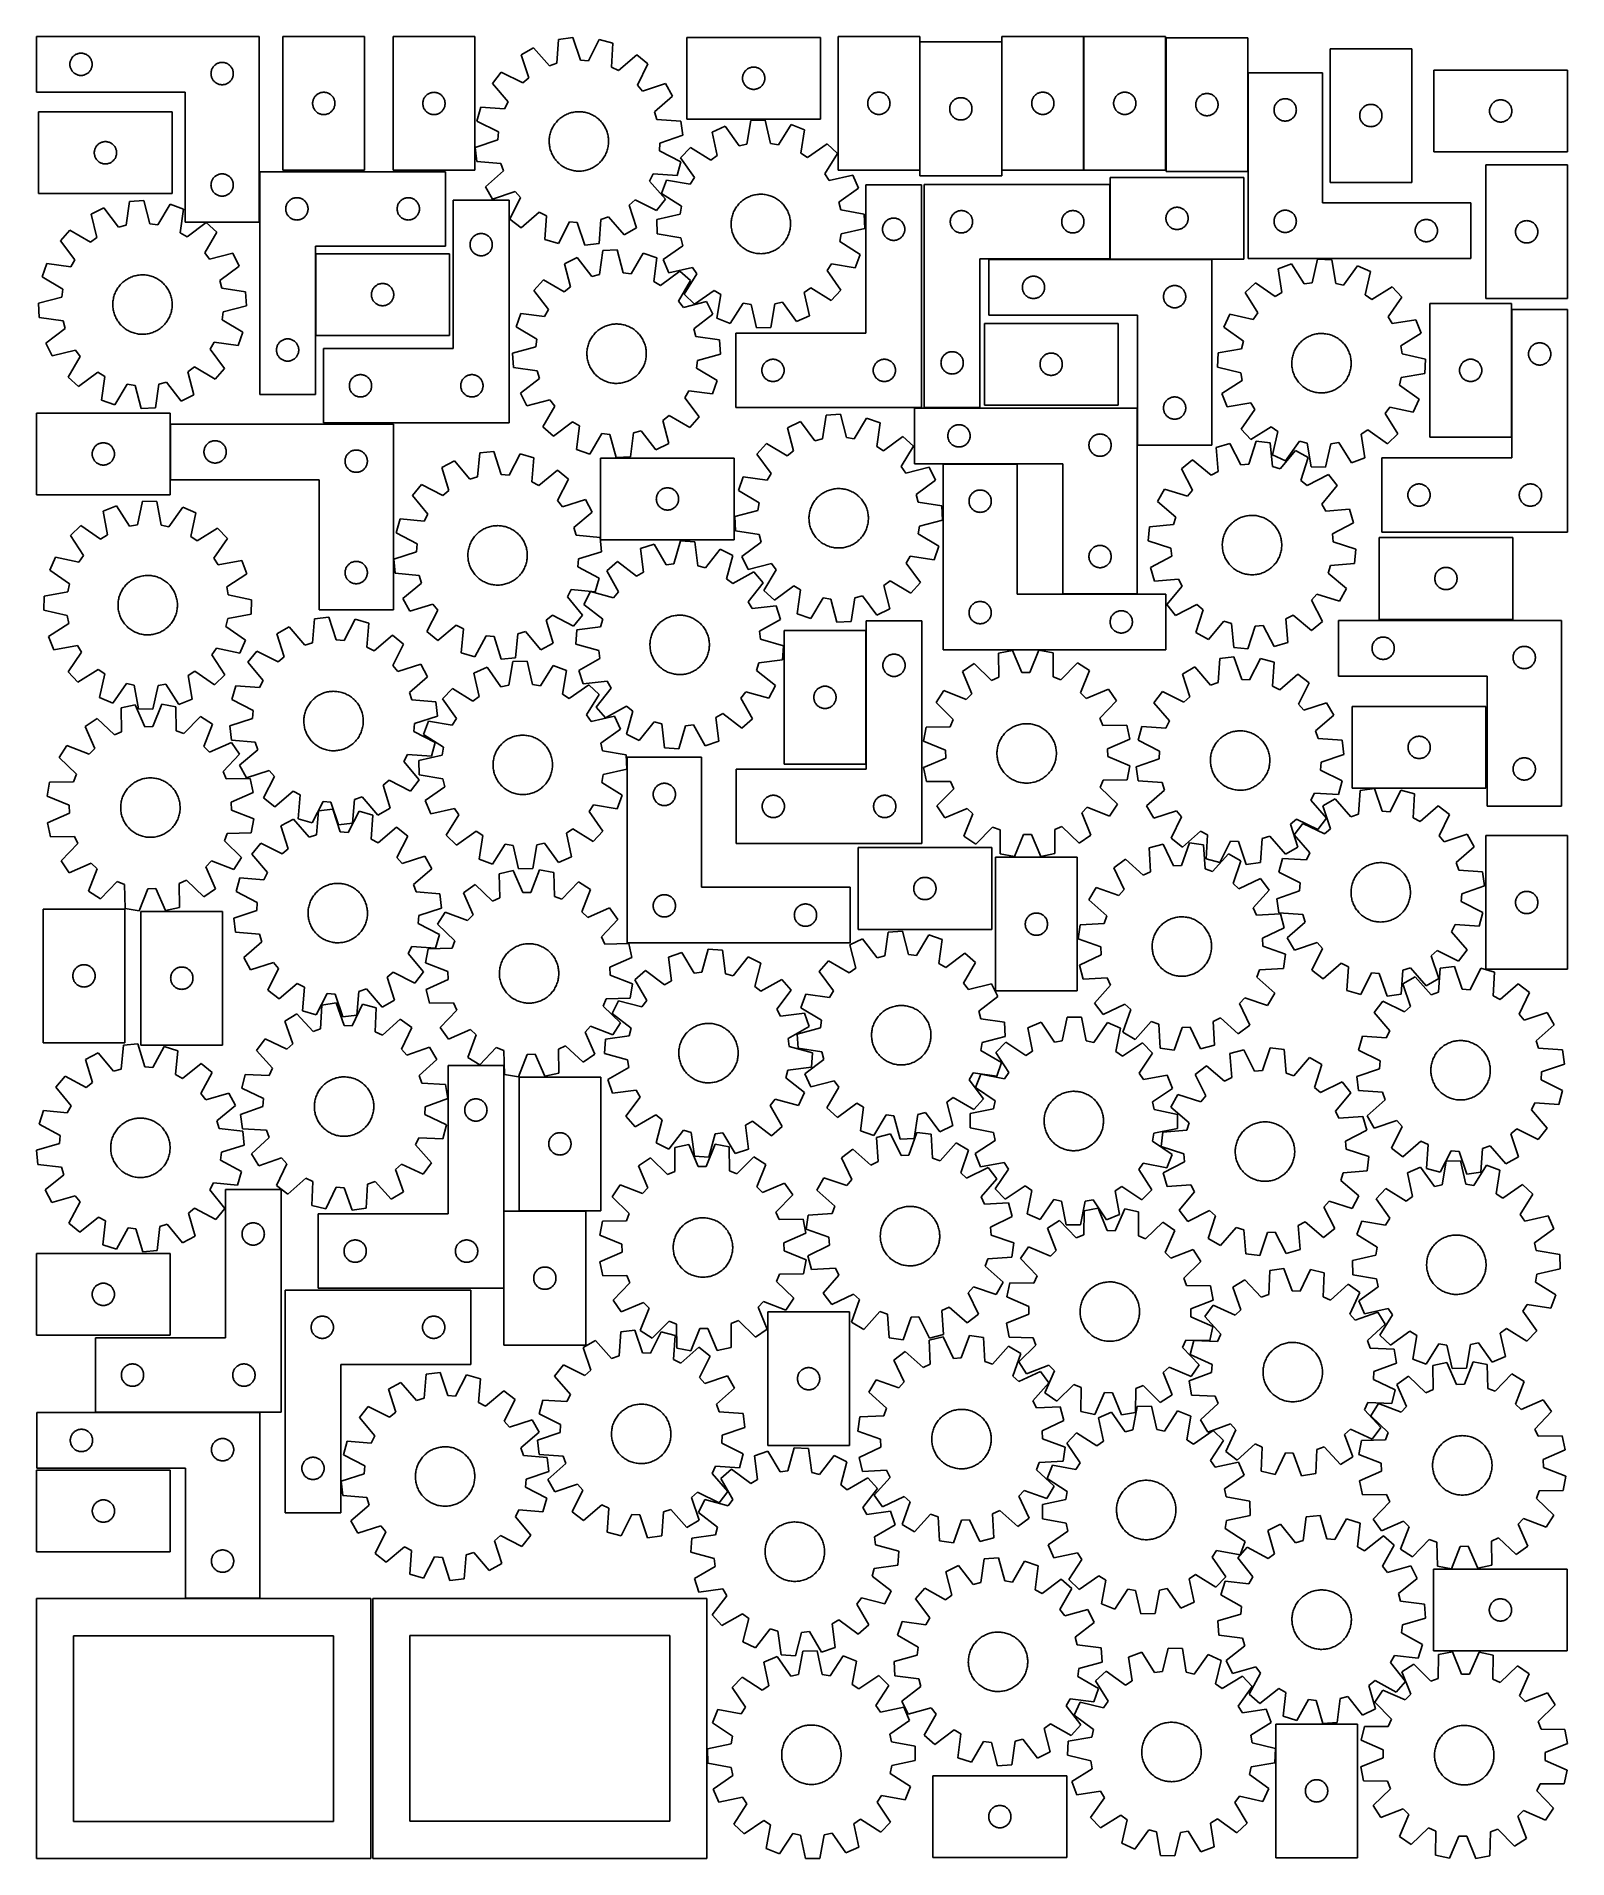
# Model space of a CAD drawing. Header units: millimetres. Extents: x 7 to 1243, y 7 to 1478.
import ezdxf

# ---------------------------------------------------------------- set-up
doc = ezdxf.new("R2010")
doc.units = ezdxf.units.MM
doc.layers.add('CUT', color=7, linetype='CONTINUOUS', true_color=0x000000)

msp = doc.modelspace()

# ---------------------------------------------------------------- linework, layer by layer
at = {"layer": 'CUT'}
for p, q in [((186.544001, 1478.422919), (6.544001, 1478.422919)), ((6.544001, 1478.422919), (6.544001, 1433.422919)), ((186.544001, 1328.422919), (186.544001, 1478.422919)), ((205.659294, 1478.324768), (205.659294, 1370.324768)), ((271.659294, 1478.324768), (205.659294, 1478.324768)), ((271.659294, 1370.324768), (271.659294, 1478.324768)), ((360.659543, 1478.286197), (294.659543, 1478.286197)), ((294.659543, 1478.286197), (294.659543, 1370.286197)), ((360.659543, 1370.286197), (360.659543, 1478.286197)), ((428.397256, 1476.027031), (426.995582, 1456.701459)), ((439.840036, 1477.492724), (428.397256, 1476.027031)), ((446.067327, 1459.144338), (439.840036, 1477.492724)), ((461.172429, 1476.019428), (452.481875, 1458.701325)), ((472.305076, 1472.994589), (461.172429, 1476.019428)), ((471.036719, 1453.65981), (472.305076, 1472.994589)), ((639.973079, 1477.677801), (531.973079, 1477.677801)), ((531.973079, 1477.677801), (531.973079, 1411.677801)), ((639.973079, 1411.677801), (639.973079, 1477.677801)), ((654.111259, 1478.423401), (654.111259, 1370.423401)), ((720.111259, 1478.423401), (654.111259, 1478.423401)), ((720.111259, 1370.423401), (720.111259, 1478.423401)), ((786.321713, 1473.942447), (720.321713, 1473.942447)), ((720.321713, 1473.942447), (720.321713, 1365.942447)), ((786.321713, 1365.942447), (786.321713, 1473.942447)), ((786.55117, 1478.413391), (786.55117, 1370.413391)), ((852.55117, 1478.413391), (786.55117, 1478.413391)), ((852.55117, 1370.413391), (852.55117, 1478.413391)), ((852.7723, 1478.397522), (852.7723, 1370.397522)), ((918.7723, 1478.397522), (852.7723, 1478.397522)), ((918.7723, 1370.397522), (918.7723, 1478.397522)), ((919.135032, 1477.353821), (919.135032, 1369.353821)), ((985.135032, 1477.353821), (919.135032, 1477.353821)), ((985.135032, 1369.353821), (985.135032, 1477.353821)), ((33.620997, 1457.097654), (33.716933, 1457.678731)), ((33.716933, 1457.678731), (33.850668, 1458.25229)), ((33.850668, 1458.25229), (34.02163, 1458.815874)), ((34.02163, 1458.815874), (34.229085, 1459.367069)), ((34.229085, 1459.367069), (34.472146, 1459.903517)), ((34.472146, 1459.903517), (34.749772, 1460.422919)), ((34.749772, 1460.422919), (35.060774, 1460.923051)), ((35.060774, 1460.923051), (35.403821, 1461.401771)), ((35.403821, 1461.401771), (35.777442, 1461.857031)), ((35.777442, 1461.857031), (36.18004, 1462.28688)), ((36.18004, 1462.28688), (36.609888, 1462.689477)), ((36.609888, 1462.689477), (37.065148, 1463.063099)), ((37.065148, 1463.063099), (37.543869, 1463.406145)), ((37.543869, 1463.406145), (38.044001, 1463.717147)), ((38.044001, 1463.717147), (38.563403, 1463.994773)), ((38.563403, 1463.994773), (39.09985, 1464.237834)), ((39.09985, 1464.237834), (39.651046, 1464.44529)), ((39.651046, 1464.44529), (40.214629, 1464.616251)), ((40.214629, 1464.616251), (40.788188, 1464.749986)), ((40.788188, 1464.749986), (41.369265, 1464.845922)), ((41.369265, 1464.845922), (41.955373, 1464.903649)), ((41.955373, 1464.903649), (42.544001, 1464.922919)), ((42.544001, 1464.922919), (43.132629, 1464.903649)), ((43.132629, 1464.903649), (43.718736, 1464.845922)), ((43.718736, 1464.845922), (44.299814, 1464.749986)), ((44.299814, 1464.749986), (44.873372, 1464.616251)), ((44.873372, 1464.616251), (45.436956, 1464.44529)), ((45.436956, 1464.44529), (45.988152, 1464.237834)), ((45.988152, 1464.237834), (46.524599, 1463.994773)), ((46.524599, 1463.994773), (47.044001, 1463.717147)), ((47.044001, 1463.717147), (47.544133, 1463.406145)), ((47.544133, 1463.406145), (48.022854, 1463.063099)), ((48.022854, 1463.063099), (48.478113, 1462.689477)), ((48.478113, 1462.689477), (48.907962, 1462.28688)), ((48.907962, 1462.28688), (49.310559, 1461.857031)), ((49.310559, 1461.857031), (49.684181, 1461.401771)), ((49.684181, 1461.401771), (50.027227, 1460.923051)), ((50.027227, 1460.923051), (50.338229, 1460.422919)), ((50.338229, 1460.422919), (50.615855, 1459.903517)), ((50.615855, 1459.903517), (50.858917, 1459.367069)), ((50.858917, 1459.367069), (51.066372, 1458.815874)), ((51.066372, 1458.815874), (51.237333, 1458.25229)), ((51.237333, 1458.25229), (51.371068, 1457.678731)), ((51.371068, 1457.678731), (51.467005, 1457.097654)), ((154.214629, 1457.116251), (154.788188, 1457.249986)), ((154.788188, 1457.249986), (155.369265, 1457.345922)), ((155.369265, 1457.345922), (155.955373, 1457.403649)), ((155.955373, 1457.403649), (156.544001, 1457.422919)), ((156.544001, 1457.422919), (157.132629, 1457.403649)), ((157.132629, 1457.403649), (157.718736, 1457.345922)), ((157.718736, 1457.345922), (158.299814, 1457.249986)), ((158.299814, 1457.249986), (158.873372, 1457.116251)), ((408.124888, 1469.224626), (398.114035, 1463.49154)), ((398.114035, 1463.49154), (404.214633, 1445.100642)), ((420.899778, 1454.656009), (408.124888, 1469.224626)), ((452.481875, 1458.701325), (446.067327, 1459.144338)), ((491.449831, 1463.469887), (476.793455, 1450.795778)), ((500.5775, 1456.415022), (491.449831, 1463.469887)), ((1051.573951, 1468.523255), (1051.573951, 1360.523255)), ((1117.573951, 1468.523255), (1051.573951, 1468.523255)), ((1117.573951, 1360.523255), (1117.573951, 1468.523255)), ((33.544001, 1455.922919), (33.56327, 1456.511547)), ((33.56327, 1455.33429), (33.544001, 1455.922919)), ((33.56327, 1456.511547), (33.620997, 1457.097654)), ((33.620997, 1454.748183), (33.56327, 1455.33429)), ((33.716933, 1454.167106), (33.620997, 1454.748183)), ((33.850668, 1453.593547), (33.716933, 1454.167106)), ((34.02163, 1453.029963), (33.850668, 1453.593547)), ((34.229085, 1452.478768), (34.02163, 1453.029963)), ((34.472146, 1451.94232), (34.229085, 1452.478768)), ((34.749772, 1451.422919), (34.472146, 1451.94232)), ((35.060774, 1450.922786), (34.749772, 1451.422919)), ((35.403821, 1450.444066), (35.060774, 1450.922786)), ((35.777442, 1449.988806), (35.403821, 1450.444066)), ((36.18004, 1449.558958), (35.777442, 1449.988806)), ((36.609888, 1449.15636), (36.18004, 1449.558958)), ((37.065148, 1448.782739), (36.609888, 1449.15636)), ((37.543869, 1448.439692), (37.065148, 1448.782739)), ((38.044001, 1448.12869), (37.543869, 1448.439692)), ((38.563403, 1447.851064), (38.044001, 1448.12869)), ((39.09985, 1447.608003), (38.563403, 1447.851064)), ((39.651046, 1447.400547), (39.09985, 1447.608003)), ((40.214629, 1447.229586), (39.651046, 1447.400547)), ((40.788188, 1447.095851), (40.214629, 1447.229586)), ((41.369265, 1446.999915), (40.788188, 1447.095851)), ((41.955373, 1446.942188), (41.369265, 1446.999915)), ((42.544001, 1446.922919), (41.955373, 1446.942188)), ((43.132629, 1446.942188), (42.544001, 1446.922919)), ((43.718736, 1446.999915), (43.132629, 1446.942188)), ((44.299814, 1447.095851), (43.718736, 1446.999915)), ((44.873372, 1447.229586), (44.299814, 1447.095851)), ((45.436956, 1447.400547), (44.873372, 1447.229586)), ((45.988152, 1447.608003), (45.436956, 1447.400547)), ((46.524599, 1447.851064), (45.988152, 1447.608003)), ((47.044001, 1448.12869), (46.524599, 1447.851064)), ((47.544133, 1448.439692), (47.044001, 1448.12869)), ((48.022854, 1448.782739), (47.544133, 1448.439692)), ((48.478113, 1449.15636), (48.022854, 1448.782739)), ((48.907962, 1449.558958), (48.478113, 1449.15636)), ((49.310559, 1449.988806), (48.907962, 1449.558958)), ((49.684181, 1450.444066), (49.310559, 1449.988806)), ((50.027227, 1450.922786), (49.684181, 1450.444066)), ((50.338229, 1451.422919), (50.027227, 1450.922786)), ((50.615855, 1451.94232), (50.338229, 1451.422919)), ((50.858917, 1452.478768), (50.615855, 1451.94232)), ((51.066372, 1453.029963), (50.858917, 1452.478768)), ((51.237333, 1453.593547), (51.066372, 1453.029963)), ((51.371068, 1454.167106), (51.237333, 1453.593547)), ((51.467005, 1454.748183), (51.371068, 1454.167106)), ((51.467005, 1457.097654), (51.524731, 1456.511547)), ((51.524731, 1455.33429), (51.467005, 1454.748183)), ((51.524731, 1456.511547), (51.544001, 1455.922919)), ((51.544001, 1455.922919), (51.524731, 1455.33429)), ((147.544001, 1448.422919), (147.56327, 1449.011547)), ((147.56327, 1447.83429), (147.544001, 1448.422919)), ((147.56327, 1449.011547), (147.620997, 1449.597654)), ((147.620997, 1447.248183), (147.56327, 1447.83429)), ((147.620997, 1449.597654), (147.716933, 1450.178731)), ((147.716933, 1446.667106), (147.620997, 1447.248183)), ((147.716933, 1450.178731), (147.850668, 1450.75229)), ((147.850668, 1446.093547), (147.716933, 1446.667106)), ((147.850668, 1450.75229), (148.02163, 1451.315874)), ((148.02163, 1445.529963), (147.850668, 1446.093547)), ((148.02163, 1451.315874), (148.229085, 1451.867069)), ((148.229085, 1444.978768), (148.02163, 1445.529963)), ((148.229085, 1451.867069), (148.472146, 1452.403517)), ((148.472146, 1444.44232), (148.229085, 1444.978768)), ((148.472146, 1452.403517), (148.749772, 1452.922919)), ((148.749772, 1443.922919), (148.472146, 1444.44232)), ((148.749772, 1452.922919), (149.060774, 1453.423051)), ((149.060774, 1443.422786), (148.749772, 1443.922919)), ((149.060774, 1453.423051), (149.403821, 1453.901771)), ((149.403821, 1442.944066), (149.060774, 1443.422786)), ((149.403821, 1453.901771), (149.777442, 1454.357031)), ((149.777442, 1442.488806), (149.403821, 1442.944066)), ((149.777442, 1454.357031), (150.18004, 1454.78688)), ((150.18004, 1442.058958), (149.777442, 1442.488806)), ((150.18004, 1454.78688), (150.609888, 1455.189477)), ((150.609888, 1455.189477), (151.065148, 1455.563099)), ((151.065148, 1455.563099), (151.543869, 1455.906145)), ((151.543869, 1455.906145), (152.044001, 1456.217147)), ((152.044001, 1456.217147), (152.563403, 1456.494773)), ((152.563403, 1456.494773), (153.09985, 1456.737834)), ((153.09985, 1456.737834), (153.651046, 1456.94529)), ((153.651046, 1456.94529), (154.214629, 1457.116251)), ((158.873372, 1457.116251), (159.436956, 1456.94529)), ((159.436956, 1456.94529), (159.988152, 1456.737834)), ((159.988152, 1456.737834), (160.524599, 1456.494773)), ((160.524599, 1456.494773), (161.044001, 1456.217147)), ((161.044001, 1456.217147), (161.544133, 1455.906145)), ((161.544133, 1455.906145), (162.022854, 1455.563099)), ((162.022854, 1455.563099), (162.478113, 1455.189477)), ((162.478113, 1455.189477), (162.907962, 1454.78688)), ((162.907962, 1454.78688), (163.310559, 1454.357031)), ((163.310559, 1442.488806), (162.907962, 1442.058958)), ((163.310559, 1454.357031), (163.684181, 1453.901771)), ((163.684181, 1442.944066), (163.310559, 1442.488806)), ((163.684181, 1453.901771), (164.027227, 1453.423051)), ((164.027227, 1443.422786), (163.684181, 1442.944066)), ((164.027227, 1453.423051), (164.338229, 1452.922919)), ((164.338229, 1443.922919), (164.027227, 1443.422786)), ((164.338229, 1452.922919), (164.615855, 1452.403517)), ((164.615855, 1444.44232), (164.338229, 1443.922919)), ((164.615855, 1452.403517), (164.858917, 1451.867069)), ((164.858917, 1444.978768), (164.615855, 1444.44232)), ((164.858917, 1451.867069), (165.066372, 1451.315874)), ((165.066372, 1445.529963), (164.858917, 1444.978768)), ((165.066372, 1451.315874), (165.237333, 1450.75229)), ((165.237333, 1446.093547), (165.066372, 1445.529963)), ((165.237333, 1450.75229), (165.371068, 1450.178731)), ((165.371068, 1446.667106), (165.237333, 1446.093547)), ((165.371068, 1450.178731), (165.467005, 1449.597654)), ((165.467005, 1447.248183), (165.371068, 1446.667106)), ((165.467005, 1449.597654), (165.524731, 1449.011547)), ((165.524731, 1447.83429), (165.467005, 1447.248183)), ((165.524731, 1449.011547), (165.544001, 1448.422919)), ((165.544001, 1448.422919), (165.524731, 1447.83429)), ((381.987977, 1449.449037), (374.933111, 1440.321369)), ((399.365605, 1440.878129), (381.987977, 1449.449037)), ((404.214633, 1445.100642), (399.365605, 1440.878129)), ((426.995582, 1456.701459), (420.899778, 1454.656009)), ((476.793455, 1450.795778), (471.036719, 1453.65981)), ((492.006592, 1439.037394), (500.5775, 1456.415022)), ((576.973079, 1444.677801), (576.992349, 1445.266429)), ((576.992349, 1444.089173), (576.973079, 1444.677801)), ((576.992349, 1445.266429), (577.050075, 1445.852537)), ((577.050075, 1443.503065), (576.992349, 1444.089173)), ((577.050075, 1445.852537), (577.146011, 1446.433614)), ((577.146011, 1442.921988), (577.050075, 1443.503065)), ((577.146011, 1446.433614), (577.279746, 1447.007172)), ((577.279746, 1442.34843), (577.146011, 1442.921988)), ((577.279746, 1447.007172), (577.450708, 1447.570756)), ((577.450708, 1447.570756), (577.658163, 1448.121952)), ((577.658163, 1448.121952), (577.901224, 1448.658399)), ((577.901224, 1448.658399), (578.17885, 1449.177801)), ((578.17885, 1449.177801), (578.489852, 1449.677933)), ((578.489852, 1449.677933), (578.832899, 1450.156654)), ((578.832899, 1450.156654), (579.206521, 1450.611913)), ((579.206521, 1450.611913), (579.609118, 1451.041762)), ((579.609118, 1451.041762), (580.038967, 1451.444359)), ((580.038967, 1451.444359), (580.494226, 1451.817981)), ((580.494226, 1451.817981), (580.972947, 1452.161027)), ((580.972947, 1452.161027), (581.473079, 1452.47203)), ((581.473079, 1452.47203), (581.992481, 1452.749656)), ((581.992481, 1452.749656), (582.528928, 1452.992717)), ((582.528928, 1452.992717), (583.080124, 1453.200172)), ((583.080124, 1453.200172), (583.643707, 1453.371133)), ((583.643707, 1453.371133), (584.217266, 1453.504868)), ((584.217266, 1453.504868), (584.798343, 1453.600805)), ((584.798343, 1453.600805), (585.384451, 1453.658531)), ((585.384451, 1453.658531), (585.973079, 1453.677801)), ((585.973079, 1453.677801), (586.561707, 1453.658531)), ((586.561707, 1453.658531), (587.147815, 1453.600805)), ((587.147815, 1453.600805), (587.728892, 1453.504868)), ((587.728892, 1453.504868), (588.30245, 1453.371133)), ((588.30245, 1453.371133), (588.866034, 1453.200172)), ((588.866034, 1453.200172), (589.41723, 1452.992717)), ((589.41723, 1452.992717), (589.953677, 1452.749656)), ((589.953677, 1452.749656), (590.473079, 1452.47203)), ((590.473079, 1452.47203), (590.973211, 1452.161027)), ((590.973211, 1452.161027), (591.451932, 1451.817981)), ((591.451932, 1451.817981), (591.907191, 1451.444359)), ((591.907191, 1451.444359), (592.33704, 1451.041762)), ((592.33704, 1451.041762), (592.739637, 1450.611913)), ((592.739637, 1450.611913), (593.113259, 1450.156654)), ((593.113259, 1450.156654), (593.456305, 1449.677933)), ((593.456305, 1449.677933), (593.767308, 1449.177801)), ((593.767308, 1449.177801), (594.044934, 1448.658399)), ((594.044934, 1448.658399), (594.287995, 1448.121952)), ((594.287995, 1448.121952), (594.49545, 1447.570756)), ((594.49545, 1447.570756), (594.666411, 1447.007172)), ((594.666411, 1447.007172), (594.800146, 1446.433614)), ((594.800146, 1442.921988), (594.666411, 1442.34843)), ((594.800146, 1446.433614), (594.896083, 1445.852537)), ((594.896083, 1443.503065), (594.800146, 1442.921988)), ((594.896083, 1445.852537), (594.953809, 1445.266429)), ((594.953809, 1444.089173), (594.896083, 1443.503065)), ((594.953809, 1445.266429), (594.973079, 1444.677801)), ((594.973079, 1444.677801), (594.953809, 1444.089173)), ((1045.381482, 1449.075015), (985.381482, 1449.075015)), ((985.381482, 1449.075015), (985.381482, 1299.075015)), ((1045.381482, 1344.075015), (1045.381482, 1449.075015)), ((1243.481292, 1451.247869), (1135.481292, 1451.247869)), ((1135.481292, 1451.247869), (1135.481292, 1385.247869)), ((1243.481292, 1385.247869), (1243.481292, 1451.247869)), ((6.544001, 1433.422919), (126.544001, 1433.422919)), ((126.544001, 1433.422919), (126.544001, 1328.422919)), ((150.609888, 1441.65636), (150.18004, 1442.058958)), ((151.065148, 1441.282739), (150.609888, 1441.65636)), ((151.543869, 1440.939692), (151.065148, 1441.282739)), ((152.044001, 1440.62869), (151.543869, 1440.939692)), ((152.563403, 1440.351064), (152.044001, 1440.62869)), ((153.09985, 1440.108003), (152.563403, 1440.351064)), ((153.651046, 1439.900547), (153.09985, 1440.108003)), ((154.214629, 1439.729586), (153.651046, 1439.900547)), ((154.788188, 1439.595851), (154.214629, 1439.729586)), ((155.369265, 1439.499915), (154.788188, 1439.595851)), ((155.955373, 1439.442188), (155.369265, 1439.499915)), ((156.544001, 1439.422919), (155.955373, 1439.442188)), ((157.132629, 1439.442188), (156.544001, 1439.422919)), ((157.718736, 1439.499915), (157.132629, 1439.442188)), ((158.299814, 1439.595851), (157.718736, 1439.499915)), ((158.873372, 1439.729586), (158.299814, 1439.595851)), ((159.436956, 1439.900547), (158.873372, 1439.729586)), ((159.988152, 1440.108003), (159.436956, 1439.900547)), ((160.524599, 1440.351064), (159.988152, 1440.108003)), ((161.044001, 1440.62869), (160.524599, 1440.351064)), ((161.544133, 1440.939692), (161.044001, 1440.62869)), ((162.022854, 1441.282739), (161.544133, 1440.939692)), ((162.478113, 1441.65636), (162.022854, 1441.282739)), ((162.907962, 1442.058958), (162.478113, 1441.65636)), ((230.136923, 1427.217724), (230.344378, 1427.768919)), ((230.344378, 1427.768919), (230.587439, 1428.305367)), ((230.587439, 1428.305367), (230.865065, 1428.824768)), ((230.865065, 1428.824768), (231.176067, 1429.3249)), ((231.176067, 1429.3249), (231.519114, 1429.803621)), ((231.519114, 1429.803621), (231.892736, 1430.258881)), ((231.892736, 1430.258881), (232.295333, 1430.688729)), ((232.295333, 1430.688729), (232.725182, 1431.091327)), ((232.725182, 1431.091327), (233.180441, 1431.464948)), ((233.180441, 1431.464948), (233.659162, 1431.807995)), ((233.659162, 1431.807995), (234.159294, 1432.118997)), ((234.159294, 1432.118997), (234.678696, 1432.396623)), ((234.678696, 1432.396623), (235.215143, 1432.639684)), ((235.215143, 1432.639684), (235.766339, 1432.84714)), ((235.766339, 1432.84714), (236.329922, 1433.018101)), ((236.329922, 1433.018101), (236.903481, 1433.151836)), ((236.903481, 1433.151836), (237.484558, 1433.247772)), ((237.484558, 1433.247772), (238.070666, 1433.305499)), ((238.070666, 1433.305499), (238.659294, 1433.324768)), ((238.659294, 1433.324768), (239.247922, 1433.305499)), ((239.247922, 1433.305499), (239.83403, 1433.247772)), ((239.83403, 1433.247772), (240.415107, 1433.151836)), ((240.415107, 1433.151836), (240.988665, 1433.018101)), ((240.988665, 1433.018101), (241.552249, 1432.84714)), ((241.552249, 1432.84714), (242.103445, 1432.639684)), ((242.103445, 1432.639684), (242.639892, 1432.396623)), ((242.639892, 1432.396623), (243.159294, 1432.118997)), ((243.159294, 1432.118997), (243.659426, 1431.807995)), ((243.659426, 1431.807995), (244.138147, 1431.464948)), ((244.138147, 1431.464948), (244.593406, 1431.091327)), ((244.593406, 1431.091327), (245.023255, 1430.688729)), ((245.023255, 1430.688729), (245.425852, 1430.258881)), ((245.425852, 1430.258881), (245.799474, 1429.803621)), ((245.799474, 1429.803621), (246.14252, 1429.3249)), ((246.14252, 1429.3249), (246.453522, 1428.824768)), ((246.453522, 1428.824768), (246.731149, 1428.305367)), ((246.731149, 1428.305367), (246.97421, 1427.768919)), ((246.97421, 1427.768919), (247.181665, 1427.217724)), ((319.344627, 1427.730348), (319.587688, 1428.266795)), ((319.587688, 1428.266795), (319.865314, 1428.786197)), ((319.865314, 1428.786197), (320.176316, 1429.286329)), ((320.176316, 1429.286329), (320.519363, 1429.76505)), ((320.519363, 1429.76505), (320.892984, 1430.220309)), ((320.892984, 1430.220309), (321.295582, 1430.650158)), ((321.295582, 1430.650158), (321.72543, 1431.052755)), ((321.72543, 1431.052755), (322.18069, 1431.426377)), ((322.18069, 1431.426377), (322.659411, 1431.769424)), ((322.659411, 1431.769424), (323.159543, 1432.080426)), ((323.159543, 1432.080426), (323.678945, 1432.358052)), ((323.678945, 1432.358052), (324.215392, 1432.601113)), ((324.215392, 1432.601113), (324.766588, 1432.808568)), ((324.766588, 1432.808568), (325.330171, 1432.979529)), ((325.330171, 1432.979529), (325.90373, 1433.113265)), ((325.90373, 1433.113265), (326.484807, 1433.209201)), ((326.484807, 1433.209201), (327.070915, 1433.266927)), ((327.070915, 1433.266927), (327.659543, 1433.286197)), ((327.659543, 1433.286197), (328.248171, 1433.266927)), ((328.248171, 1433.266927), (328.834278, 1433.209201)), ((328.834278, 1433.209201), (329.415356, 1433.113265)), ((329.415356, 1433.113265), (329.988914, 1432.979529)), ((329.988914, 1432.979529), (330.552498, 1432.808568)), ((330.552498, 1432.808568), (331.103694, 1432.601113)), ((331.103694, 1432.601113), (331.640141, 1432.358052)), ((331.640141, 1432.358052), (332.159543, 1432.080426)), ((332.159543, 1432.080426), (332.659675, 1431.769424)), ((332.659675, 1431.769424), (333.138396, 1431.426377)), ((333.138396, 1431.426377), (333.593655, 1431.052755)), ((333.593655, 1431.052755), (334.023504, 1430.650158)), ((334.023504, 1430.650158), (334.426101, 1430.220309)), ((334.426101, 1430.220309), (334.799723, 1429.76505)), ((334.799723, 1429.76505), (335.142769, 1429.286329)), ((335.142769, 1429.286329), (335.453771, 1428.786197)), ((335.453771, 1428.786197), (335.731397, 1428.266795)), ((335.731397, 1428.266795), (335.974459, 1427.730348)), ((374.933111, 1440.321369), (387.607221, 1425.664992)), ((496.229105, 1434.188366), (492.006592, 1439.037394)), ((514.620002, 1440.288964), (496.229105, 1434.188366)), ((505.784471, 1417.503221), (520.353089, 1430.27811)), ((520.353089, 1430.27811), (514.620002, 1440.288964)), ((577.450708, 1441.784846), (577.279746, 1442.34843)), ((577.658163, 1441.23365), (577.450708, 1441.784846)), ((577.901224, 1440.697203), (577.658163, 1441.23365)), ((578.17885, 1440.177801), (577.901224, 1440.697203)), ((578.489852, 1439.677669), (578.17885, 1440.177801)), ((578.832899, 1439.198948), (578.489852, 1439.677669)), ((579.206521, 1438.743689), (578.832899, 1439.198948)), ((579.609118, 1438.31384), (579.206521, 1438.743689)), ((580.038967, 1437.911243), (579.609118, 1438.31384)), ((580.494226, 1437.537621), (580.038967, 1437.911243)), ((580.972947, 1437.194574), (580.494226, 1437.537621)), ((581.473079, 1436.883572), (580.972947, 1437.194574)), ((581.992481, 1436.605946), (581.473079, 1436.883572)), ((582.528928, 1436.362885), (581.992481, 1436.605946)), ((583.080124, 1436.15543), (582.528928, 1436.362885)), ((583.643707, 1435.984469), (583.080124, 1436.15543)), ((584.217266, 1435.850733), (583.643707, 1435.984469)), ((584.798343, 1435.754797), (584.217266, 1435.850733)), ((585.384451, 1435.697071), (584.798343, 1435.754797)), ((585.973079, 1435.677801), (585.384451, 1435.697071)), ((586.561707, 1435.697071), (585.973079, 1435.677801)), ((587.147815, 1435.754797), (586.561707, 1435.697071)), ((587.728892, 1435.850733), (587.147815, 1435.754797)), ((588.30245, 1435.984469), (587.728892, 1435.850733)), ((588.866034, 1436.15543), (588.30245, 1435.984469)), ((589.41723, 1436.362885), (588.866034, 1436.15543)), ((589.953677, 1436.605946), (589.41723, 1436.362885)), ((590.473079, 1436.883572), (589.953677, 1436.605946)), ((590.973211, 1437.194574), (590.473079, 1436.883572)), ((591.451932, 1437.537621), (590.973211, 1437.194574)), ((591.907191, 1437.911243), (591.451932, 1437.537621)), ((592.33704, 1438.31384), (591.907191, 1437.911243)), ((592.739637, 1438.743689), (592.33704, 1438.31384)), ((593.113259, 1439.198948), (592.739637, 1438.743689)), ((593.456305, 1439.677669), (593.113259, 1439.198948)), ((593.767308, 1440.177801), (593.456305, 1439.677669)), ((594.044934, 1440.697203), (593.767308, 1440.177801)), ((594.287995, 1441.23365), (594.044934, 1440.697203)), ((594.49545, 1441.784846), (594.287995, 1441.23365)), ((594.666411, 1442.34843), (594.49545, 1441.784846)), ((678.588888, 1427.316356), (678.796343, 1427.867552)), ((678.796343, 1427.867552), (679.039405, 1428.403999)), ((679.039405, 1428.403999), (679.317031, 1428.923401)), ((679.317031, 1428.923401), (679.628033, 1429.423533)), ((679.628033, 1429.423533), (679.971079, 1429.902254)), ((679.971079, 1429.902254), (680.344701, 1430.357514)), ((680.344701, 1430.357514), (680.747298, 1430.787362)), ((680.747298, 1430.787362), (681.177147, 1431.189959)), ((681.177147, 1431.189959), (681.632406, 1431.563581)), ((681.632406, 1431.563581), (682.111127, 1431.906628)), ((682.111127, 1431.906628), (682.611259, 1432.21763)), ((682.611259, 1432.21763), (683.130661, 1432.495256)), ((683.130661, 1432.495256), (683.667108, 1432.738317)), ((683.667108, 1432.738317), (684.218304, 1432.945772)), ((684.218304, 1432.945772), (684.781888, 1433.116734)), ((684.781888, 1433.116734), (685.355446, 1433.250469)), ((685.355446, 1433.250469), (685.936523, 1433.346405)), ((685.936523, 1433.346405), (686.522631, 1433.404131)), ((686.522631, 1433.404131), (687.111259, 1433.423401)), ((687.111259, 1433.423401), (687.699887, 1433.404131)), ((687.699887, 1433.404131), (688.285995, 1433.346405)), ((688.285995, 1433.346405), (688.867072, 1433.250469)), ((688.867072, 1433.250469), (689.440631, 1433.116734)), ((689.440631, 1433.116734), (690.004214, 1432.945772)), ((690.004214, 1432.945772), (690.55541, 1432.738317)), ((690.55541, 1432.738317), (691.091857, 1432.495256)), ((691.091857, 1432.495256), (691.611259, 1432.21763)), ((691.611259, 1432.21763), (692.111391, 1431.906628)), ((692.111391, 1431.906628), (692.590112, 1431.563581)), ((692.590112, 1431.563581), (693.045372, 1431.189959)), ((693.045372, 1431.189959), (693.47522, 1430.787362)), ((693.47522, 1430.787362), (693.877817, 1430.357514)), ((693.877817, 1430.357514), (694.251439, 1429.902254)), ((694.251439, 1429.902254), (694.594486, 1429.423533)), ((694.594486, 1429.423533), (694.905488, 1428.923401)), ((694.905488, 1428.923401), (695.183114, 1428.403999)), ((695.183114, 1428.403999), (695.426175, 1427.867552)), ((695.426175, 1427.867552), (695.63363, 1427.316356)), ((748.321581, 1427.425674), (748.821713, 1427.736676)), ((748.821713, 1427.736676), (749.341115, 1428.014302)), ((749.341115, 1428.014302), (749.877562, 1428.257363)), ((749.877562, 1428.257363), (750.428758, 1428.464818)), ((750.428758, 1428.464818), (750.992342, 1428.635779)), ((750.992342, 1428.635779), (751.5659, 1428.769515)), ((751.5659, 1428.769515), (752.146977, 1428.865451)), ((752.146977, 1428.865451), (752.733085, 1428.923177)), ((752.733085, 1428.923177), (753.321713, 1428.942447)), ((753.321713, 1428.942447), (753.910341, 1428.923177)), ((753.910341, 1428.923177), (754.496449, 1428.865451)), ((754.496449, 1428.865451), (755.077526, 1428.769515)), ((755.077526, 1428.769515), (755.651085, 1428.635779)), ((755.651085, 1428.635779), (756.214668, 1428.464818)), ((756.214668, 1428.464818), (756.765864, 1428.257363)), ((756.765864, 1428.257363), (757.302311, 1428.014302)), ((757.302311, 1428.014302), (757.821713, 1427.736676)), ((757.821713, 1427.736676), (758.321845, 1427.425674)), ((811.028799, 1427.306347), (811.236254, 1427.857542)), ((811.236254, 1427.857542), (811.479315, 1428.39399)), ((811.479315, 1428.39399), (811.756941, 1428.913391)), ((811.756941, 1428.913391), (812.067944, 1429.413524)), ((812.067944, 1429.413524), (812.41099, 1429.892244)), ((812.41099, 1429.892244), (812.784612, 1430.347504)), ((812.784612, 1430.347504), (813.187209, 1430.777352)), ((813.187209, 1430.777352), (813.617058, 1431.17995)), ((813.617058, 1431.17995), (814.072317, 1431.553571)), ((814.072317, 1431.553571), (814.551038, 1431.896618)), ((814.551038, 1431.896618), (815.05117, 1432.20762)), ((815.05117, 1432.20762), (815.570572, 1432.485246)), ((815.570572, 1432.485246), (816.107019, 1432.728307)), ((816.107019, 1432.728307), (816.658215, 1432.935763)), ((816.658215, 1432.935763), (817.221799, 1433.106724)), ((817.221799, 1433.106724), (817.795357, 1433.240459)), ((817.795357, 1433.240459), (818.376434, 1433.336395)), ((818.376434, 1433.336395), (818.962542, 1433.394122)), ((818.962542, 1433.394122), (819.55117, 1433.413391)), ((819.55117, 1433.413391), (820.139798, 1433.394122)), ((820.139798, 1433.394122), (820.725906, 1433.336395)), ((820.725906, 1433.336395), (821.306983, 1433.240459)), ((821.306983, 1433.240459), (821.880541, 1433.106724)), ((821.880541, 1433.106724), (822.444125, 1432.935763)), ((822.444125, 1432.935763), (822.995321, 1432.728307)), ((822.995321, 1432.728307), (823.531768, 1432.485246)), ((823.531768, 1432.485246), (824.05117, 1432.20762)), ((824.05117, 1432.20762), (824.551302, 1431.896618)), ((824.551302, 1431.896618), (825.030023, 1431.553571)), ((825.030023, 1431.553571), (825.485282, 1431.17995)), ((825.485282, 1431.17995), (825.915131, 1430.777352)), ((825.915131, 1430.777352), (826.317728, 1430.347504)), ((826.317728, 1430.347504), (826.69135, 1429.892244)), ((826.69135, 1429.892244), (827.034397, 1429.413524)), ((827.034397, 1429.413524), (827.345399, 1428.913391)), ((827.345399, 1428.913391), (827.623025, 1428.39399)), ((827.623025, 1428.39399), (827.866086, 1427.857542)), ((827.866086, 1427.857542), (828.073541, 1427.306347)), ((877.249929, 1427.290477), (877.457385, 1427.841673)), ((877.457385, 1427.841673), (877.700446, 1428.37812)), ((877.700446, 1428.37812), (877.978072, 1428.897522)), ((877.978072, 1428.897522), (878.289074, 1429.397654)), ((878.289074, 1429.397654), (878.63212, 1429.876375)), ((878.63212, 1429.876375), (879.005742, 1430.331635)), ((879.005742, 1430.331635), (879.408339, 1430.761483)), ((879.408339, 1430.761483), (879.838188, 1431.164081)), ((879.838188, 1431.164081), (880.293448, 1431.537702)), ((880.293448, 1431.537702), (880.772168, 1431.880749)), ((880.772168, 1431.880749), (881.2723, 1432.191751)), ((881.2723, 1432.191751), (881.791702, 1432.469377)), ((881.791702, 1432.469377), (882.32815, 1432.712438)), ((882.32815, 1432.712438), (882.879345, 1432.919893)), ((882.879345, 1432.919893), (883.442929, 1433.090855)), ((883.442929, 1433.090855), (884.016488, 1433.22459)), ((884.016488, 1433.22459), (884.597565, 1433.320526)), ((884.597565, 1433.320526), (885.183672, 1433.378253)), ((885.183672, 1433.378253), (885.7723, 1433.397522)), ((885.7723, 1433.397522), (886.360929, 1433.378253)), ((886.360929, 1433.378253), (886.947036, 1433.320526)), ((886.947036, 1433.320526), (887.528113, 1433.22459)), ((887.528113, 1433.22459), (888.101672, 1433.090855)), ((888.101672, 1433.090855), (888.665256, 1432.919893)), ((888.665256, 1432.919893), (889.216451, 1432.712438)), ((889.216451, 1432.712438), (889.752899, 1432.469377)), ((889.752899, 1432.469377), (890.2723, 1432.191751)), ((890.2723, 1432.191751), (890.772433, 1431.880749)), ((890.772433, 1431.880749), (891.251153, 1431.537702)), ((891.251153, 1431.537702), (891.706413, 1431.164081)), ((891.706413, 1431.164081), (892.136261, 1430.761483)), ((892.136261, 1430.761483), (892.538859, 1430.331635)), ((892.538859, 1430.331635), (892.912481, 1429.876375)), ((892.912481, 1429.876375), (893.255527, 1429.397654)), ((893.255527, 1429.397654), (893.566529, 1428.897522)), ((893.566529, 1428.897522), (893.844155, 1428.37812)), ((893.844155, 1428.37812), (894.087216, 1427.841673)), ((894.087216, 1427.841673), (894.294672, 1427.290477)), ((944.063178, 1427.334419), (944.340804, 1427.853821)), ((944.340804, 1427.853821), (944.651806, 1428.353953)), ((944.651806, 1428.353953), (944.994852, 1428.832674)), ((944.994852, 1428.832674), (945.368474, 1429.287933)), ((945.368474, 1429.287933), (945.771071, 1429.717782)), ((945.771071, 1429.717782), (946.20092, 1430.120379)), ((946.20092, 1430.120379), (946.65618, 1430.494001)), ((946.65618, 1430.494001), (947.1349, 1430.837048)), ((947.1349, 1430.837048), (947.635032, 1431.14805)), ((947.635032, 1431.14805), (948.154434, 1431.425676)), ((948.154434, 1431.425676), (948.690881, 1431.668737)), ((948.690881, 1431.668737), (949.242077, 1431.876192)), ((949.242077, 1431.876192), (949.805661, 1432.047154)), ((949.805661, 1432.047154), (950.379219, 1432.180889)), ((950.379219, 1432.180889), (950.960297, 1432.276825)), ((950.960297, 1432.276825), (951.546404, 1432.334551)), ((951.546404, 1432.334551), (952.135032, 1432.353821)), ((952.135032, 1432.353821), (952.723661, 1432.334551)), ((952.723661, 1432.334551), (953.309768, 1432.276825)), ((953.309768, 1432.276825), (953.890845, 1432.180889)), ((953.890845, 1432.180889), (954.464404, 1432.047154)), ((954.464404, 1432.047154), (955.027988, 1431.876192)), ((955.027988, 1431.876192), (955.579183, 1431.668737)), ((955.579183, 1431.668737), (956.115631, 1431.425676)), ((956.115631, 1431.425676), (956.635032, 1431.14805)), ((956.635032, 1431.14805), (957.135164, 1430.837048)), ((957.135164, 1430.837048), (957.613885, 1430.494001)), ((957.613885, 1430.494001), (958.069145, 1430.120379)), ((958.069145, 1430.120379), (958.498993, 1429.717782)), ((958.498993, 1429.717782), (958.901591, 1429.287933)), ((958.901591, 1429.287933), (959.275212, 1428.832674)), ((959.275212, 1428.832674), (959.618259, 1428.353953)), ((959.618259, 1428.353953), (959.929261, 1427.853821)), ((959.929261, 1427.853821), (960.206887, 1427.334419)), ((1012.488527, 1427.597386), (1013.052111, 1427.768347)), ((1013.052111, 1427.768347), (1013.62567, 1427.902082)), ((1013.62567, 1427.902082), (1014.206747, 1427.998018)), ((1014.206747, 1427.998018), (1014.792854, 1428.055745)), ((1014.792854, 1428.055745), (1015.381482, 1428.075015)), ((1015.381482, 1428.075015), (1015.970111, 1428.055745)), ((1015.970111, 1428.055745), (1016.556218, 1427.998018)), ((1016.556218, 1427.998018), (1017.137295, 1427.902082)), ((1017.137295, 1427.902082), (1017.710854, 1427.768347)), ((1017.710854, 1427.768347), (1018.274438, 1427.597386)), ((116.260677, 1417.444647), (8.260677, 1417.444647)), ((8.260677, 1417.444647), (8.260677, 1351.444647)), ((116.260677, 1351.444647), (116.260677, 1417.444647)), ((229.659294, 1424.324768), (229.678564, 1424.913397)), ((229.678564, 1423.73614), (229.659294, 1424.324768)), ((229.678564, 1424.913397), (229.73629, 1425.499504)), ((229.73629, 1423.150033), (229.678564, 1423.73614)), ((229.73629, 1425.499504), (229.832226, 1426.080581)), ((229.832226, 1422.568955), (229.73629, 1423.150033)), ((229.832226, 1426.080581), (229.965961, 1426.65414)), ((229.965961, 1421.995397), (229.832226, 1422.568955)), ((229.965961, 1426.65414), (230.136923, 1427.217724)), ((230.136923, 1421.431813), (229.965961, 1421.995397)), ((230.344378, 1420.880617), (230.136923, 1421.431813)), ((230.587439, 1420.34417), (230.344378, 1420.880617)), ((230.865065, 1419.824768), (230.587439, 1420.34417)), ((231.176067, 1419.324636), (230.865065, 1419.824768)), ((231.519114, 1418.845916), (231.176067, 1419.324636)), ((231.892736, 1418.390656), (231.519114, 1418.845916)), ((232.295333, 1417.960807), (231.892736, 1418.390656)), ((232.725182, 1417.55821), (232.295333, 1417.960807)), ((233.180441, 1417.184588), (232.725182, 1417.55821)), ((233.659162, 1416.841542), (233.180441, 1417.184588)), ((234.159294, 1416.53054), (233.659162, 1416.841542)), ((234.678696, 1416.252914), (234.159294, 1416.53054)), ((235.215143, 1416.009853), (234.678696, 1416.252914)), ((235.766339, 1415.802397), (235.215143, 1416.009853)), ((236.329922, 1415.631436), (235.766339, 1415.802397)), ((236.903481, 1415.497701), (236.329922, 1415.631436)), ((237.484558, 1415.401765), (236.903481, 1415.497701)), ((238.070666, 1415.344038), (237.484558, 1415.401765)), ((238.659294, 1415.324768), (238.070666, 1415.344038)), ((239.247922, 1415.344038), (238.659294, 1415.324768)), ((239.83403, 1415.401765), (239.247922, 1415.344038)), ((240.415107, 1415.497701), (239.83403, 1415.401765)), ((240.988665, 1415.631436), (240.415107, 1415.497701)), ((241.552249, 1415.802397), (240.988665, 1415.631436)), ((242.103445, 1416.009853), (241.552249, 1415.802397)), ((242.639892, 1416.252914), (242.103445, 1416.009853)), ((243.159294, 1416.53054), (242.639892, 1416.252914)), ((243.659426, 1416.841542), (243.159294, 1416.53054)), ((244.138147, 1417.184588), (243.659426, 1416.841542)), ((244.593406, 1417.55821), (244.138147, 1417.184588)), ((245.023255, 1417.960807), (244.593406, 1417.55821)), ((245.425852, 1418.390656), (245.023255, 1417.960807)), ((245.799474, 1418.845916), (245.425852, 1418.390656)), ((246.14252, 1419.324636), (245.799474, 1418.845916)), ((246.453522, 1419.824768), (246.14252, 1419.324636)), ((246.731149, 1420.34417), (246.453522, 1419.824768)), ((246.97421, 1420.880617), (246.731149, 1420.34417)), ((247.181665, 1421.431813), (246.97421, 1420.880617)), ((247.181665, 1427.217724), (247.352626, 1426.65414)), ((247.352626, 1421.995397), (247.181665, 1421.431813)), ((247.352626, 1426.65414), (247.486361, 1426.080581)), ((247.486361, 1422.568955), (247.352626, 1421.995397)), ((247.486361, 1426.080581), (247.582298, 1425.499504)), ((247.582298, 1423.150033), (247.486361, 1422.568955)), ((247.582298, 1425.499504), (247.640024, 1424.913397)), ((247.640024, 1423.73614), (247.582298, 1423.150033)), ((247.640024, 1424.913397), (247.659294, 1424.324768)), ((247.659294, 1424.324768), (247.640024, 1423.73614)), ((318.659543, 1424.286197), (318.678812, 1424.874825)), ((318.678812, 1423.697569), (318.659543, 1424.286197)), ((318.678812, 1424.874825), (318.736539, 1425.460933)), ((318.736539, 1423.111461), (318.678812, 1423.697569)), ((318.736539, 1425.460933), (318.832475, 1426.04201)), ((318.832475, 1422.530384), (318.736539, 1423.111461)), ((318.832475, 1426.04201), (318.96621, 1426.615568)), ((318.96621, 1421.956826), (318.832475, 1422.530384)), ((318.96621, 1426.615568), (319.137172, 1427.179152)), ((319.137172, 1421.393242), (318.96621, 1421.956826)), ((319.137172, 1427.179152), (319.344627, 1427.730348)), ((319.344627, 1420.842046), (319.137172, 1421.393242)), ((319.587688, 1420.305599), (319.344627, 1420.842046)), ((319.865314, 1419.786197), (319.587688, 1420.305599)), ((320.176316, 1419.286065), (319.865314, 1419.786197)), ((320.519363, 1418.807344), (320.176316, 1419.286065)), ((320.892984, 1418.352085), (320.519363, 1418.807344)), ((321.295582, 1417.922236), (320.892984, 1418.352085)), ((321.72543, 1417.519639), (321.295582, 1417.922236)), ((322.18069, 1417.146017), (321.72543, 1417.519639)), ((322.659411, 1416.802971), (322.18069, 1417.146017)), ((323.159543, 1416.491968), (322.659411, 1416.802971)), ((323.678945, 1416.214342), (323.159543, 1416.491968)), ((324.215392, 1415.971281), (323.678945, 1416.214342)), ((324.766588, 1415.763826), (324.215392, 1415.971281)), ((325.330171, 1415.592865), (324.766588, 1415.763826)), ((325.90373, 1415.45913), (325.330171, 1415.592865)), ((326.484807, 1415.363193), (325.90373, 1415.45913)), ((327.070915, 1415.305467), (326.484807, 1415.363193)), ((327.659543, 1415.286197), (327.070915, 1415.305467)), ((328.248171, 1415.305467), (327.659543, 1415.286197)), ((328.834278, 1415.363193), (328.248171, 1415.305467)), ((329.415356, 1415.45913), (328.834278, 1415.363193)), ((329.988914, 1415.592865), (329.415356, 1415.45913)), ((330.552498, 1415.763826), (329.988914, 1415.592865)), ((331.103694, 1415.971281), (330.552498, 1415.763826)), ((331.640141, 1416.214342), (331.103694, 1415.971281)), ((332.159543, 1416.491968), (331.640141, 1416.214342)), ((332.659675, 1416.802971), (332.159543, 1416.491968)), ((333.138396, 1417.146017), (332.659675, 1416.802971)), ((333.593655, 1417.519639), (333.138396, 1417.146017)), ((334.023504, 1417.922236), (333.593655, 1417.519639)), ((334.426101, 1418.352085), (334.023504, 1417.922236)), ((334.799723, 1418.807344), (334.426101, 1418.352085)), ((335.142769, 1419.286065), (334.799723, 1418.807344)), ((335.453771, 1419.786197), (335.142769, 1419.286065)), ((335.731397, 1420.305599), (335.453771, 1419.786197)), ((335.974459, 1420.842046), (335.731397, 1420.305599)), ((335.974459, 1427.730348), (336.181914, 1427.179152)), ((336.181914, 1421.393242), (335.974459, 1420.842046)), ((336.181914, 1427.179152), (336.352875, 1426.615568)), ((336.352875, 1421.956826), (336.181914, 1421.393242)), ((336.352875, 1426.615568), (336.48661, 1426.04201)), ((336.48661, 1422.530384), (336.352875, 1421.956826)), ((336.48661, 1426.04201), (336.582546, 1425.460933)), ((336.582546, 1423.111461), (336.48661, 1422.530384)), ((336.582546, 1425.460933), (336.640273, 1424.874825)), ((336.640273, 1423.697569), (336.582546, 1423.111461)), ((336.640273, 1424.874825), (336.659543, 1424.286197)), ((336.659543, 1424.286197), (336.640273, 1423.697569)), ((365.408409, 1421.176613), (362.383571, 1410.043966)), ((384.743189, 1419.908256), (365.408409, 1421.176613)), ((387.607221, 1425.664992), (384.743189, 1419.908256)), ((430.080683, 1412.620139), (430.867189, 1413.203323)), ((430.867189, 1413.203323), (431.676827, 1413.753942)), ((431.676827, 1413.753942), (432.50825, 1414.271079)), ((432.50825, 1414.271079), (433.360075, 1414.753873)), ((433.360075, 1414.753873), (434.230883, 1415.20152)), ((434.230883, 1415.20152), (435.119225, 1415.613276)), ((435.119225, 1415.613276), (436.023624, 1415.988455)), ((436.023624, 1415.988455), (436.942572, 1416.326432)), ((436.942572, 1416.326432), (437.874542, 1416.626646)), ((437.874542, 1416.626646), (438.817981, 1416.888596)), ((438.817981, 1416.888596), (439.771319, 1417.111847)), ((439.771319, 1417.111847), (440.73297, 1417.296026)), ((440.73297, 1417.296026), (441.701334, 1417.440828)), ((441.701334, 1417.440828), (442.674797, 1417.546011)), ((442.674797, 1417.546011), (443.651741, 1417.6114)), ((443.651741, 1417.6114), (444.630539, 1417.636887)), ((444.630539, 1417.636887), (445.609562, 1417.622429)), ((445.609562, 1417.622429), (446.587181, 1417.56805)), ((446.587181, 1417.56805), (447.561768, 1417.47384)), ((447.561768, 1417.47384), (448.531701, 1417.339957)), ((448.531701, 1417.339957), (449.495366, 1417.166623)), ((449.495366, 1417.166623), (450.451159, 1416.954127)), ((450.451159, 1416.954127), (451.39749, 1416.702822)), ((451.39749, 1416.702822), (452.332782, 1416.413127)), ((452.332782, 1416.413127), (453.25548, 1416.085523)), ((453.25548, 1416.085523), (454.164047, 1415.720557)), ((454.164047, 1415.720557), (455.056972, 1415.318835)), ((455.056972, 1415.318835), (455.932768, 1414.881026)), ((455.932768, 1414.881026), (456.789978, 1414.40786)), ((456.789978, 1414.40786), (457.627174, 1413.900122)), ((457.627174, 1413.900122), (458.442964, 1413.35866)), ((458.442964, 1413.35866), (459.23599, 1412.784372)), ((507.829922, 1411.407417), (505.784471, 1417.503221)), ((678.111259, 1424.423401), (678.130529, 1425.012029)), ((678.130529, 1423.834773), (678.111259, 1424.423401)), ((678.130529, 1425.012029), (678.188255, 1425.598137)), ((678.188255, 1423.248665), (678.130529, 1423.834773)), ((678.188255, 1425.598137), (678.284192, 1426.179214)), ((678.284192, 1422.667588), (678.188255, 1423.248665)), ((678.284192, 1426.179214), (678.417927, 1426.752773)), ((678.417927, 1422.09403), (678.284192, 1422.667588)), ((678.417927, 1426.752773), (678.588888, 1427.316356)), ((678.588888, 1421.530446), (678.417927, 1422.09403)), ((678.796343, 1420.97925), (678.588888, 1421.530446)), ((679.039405, 1420.442803), (678.796343, 1420.97925)), ((679.317031, 1419.923401), (679.039405, 1420.442803)), ((679.628033, 1419.423269), (679.317031, 1419.923401)), ((679.971079, 1418.944548), (679.628033, 1419.423269)), ((680.344701, 1418.489289), (679.971079, 1418.944548)), ((680.747298, 1418.05944), (680.344701, 1418.489289)), ((681.177147, 1417.656843), (680.747298, 1418.05944)), ((681.632406, 1417.283221), (681.177147, 1417.656843)), ((682.111127, 1416.940175), (681.632406, 1417.283221)), ((682.611259, 1416.629173), (682.111127, 1416.940175)), ((683.130661, 1416.351547), (682.611259, 1416.629173)), ((683.667108, 1416.108485), (683.130661, 1416.351547)), ((684.218304, 1415.90103), (683.667108, 1416.108485)), ((684.781888, 1415.730069), (684.218304, 1415.90103)), ((685.355446, 1415.596334), (684.781888, 1415.730069)), ((685.936523, 1415.500397), (685.355446, 1415.596334)), ((686.522631, 1415.442671), (685.936523, 1415.500397)), ((687.111259, 1415.423401), (686.522631, 1415.442671)), ((687.699887, 1415.442671), (687.111259, 1415.423401)), ((688.285995, 1415.500397), (687.699887, 1415.442671)), ((688.867072, 1415.596334), (688.285995, 1415.500397)), ((689.440631, 1415.730069), (688.867072, 1415.596334)), ((690.004214, 1415.90103), (689.440631, 1415.730069)), ((690.55541, 1416.108485), (690.004214, 1415.90103)), ((691.091857, 1416.351547), (690.55541, 1416.108485)), ((691.611259, 1416.629173), (691.091857, 1416.351547)), ((692.111391, 1416.940175), (691.611259, 1416.629173)), ((692.590112, 1417.283221), (692.111391, 1416.940175)), ((693.045372, 1417.656843), (692.590112, 1417.283221)), ((693.47522, 1418.05944), (693.045372, 1417.656843)), ((693.877817, 1418.489289), (693.47522, 1418.05944)), ((694.251439, 1418.944548), (693.877817, 1418.489289)), ((694.594486, 1419.423269), (694.251439, 1418.944548)), ((694.905488, 1419.923401), (694.594486, 1419.423269)), ((695.183114, 1420.442803), (694.905488, 1419.923401)), ((695.426175, 1420.97925), (695.183114, 1420.442803)), ((695.63363, 1421.530446), (695.426175, 1420.97925)), ((695.63363, 1427.316356), (695.804592, 1426.752773)), ((695.804592, 1422.09403), (695.63363, 1421.530446)), ((695.804592, 1426.752773), (695.938327, 1426.179214)), ((695.938327, 1422.667588), (695.804592, 1422.09403)), ((695.938327, 1426.179214), (696.034263, 1425.598137)), ((696.034263, 1423.248665), (695.938327, 1422.667588)), ((696.034263, 1425.598137), (696.091989, 1425.012029)), ((696.091989, 1423.834773), (696.034263, 1423.248665)), ((696.091989, 1425.012029), (696.111259, 1424.423401)), ((696.111259, 1424.423401), (696.091989, 1423.834773)), ((744.321713, 1419.942447), (744.340983, 1420.531075)), ((744.340983, 1419.353819), (744.321713, 1419.942447)), ((744.340983, 1420.531075), (744.398709, 1421.117183)), ((744.398709, 1418.767711), (744.340983, 1419.353819)), ((744.398709, 1421.117183), (744.494646, 1421.69826)), ((744.494646, 1418.186634), (744.398709, 1418.767711)), ((744.494646, 1421.69826), (744.628381, 1422.271818)), ((744.628381, 1417.613076), (744.494646, 1418.186634)), ((744.628381, 1422.271818), (744.799342, 1422.835402)), ((744.799342, 1417.049492), (744.628381, 1417.613076)), ((744.799342, 1422.835402), (745.006797, 1423.386598)), ((745.006797, 1416.498296), (744.799342, 1417.049492)), ((745.006797, 1423.386598), (745.249858, 1423.923045)), ((745.249858, 1415.961849), (745.006797, 1416.498296)), ((745.249858, 1423.923045), (745.527484, 1424.442447)), ((745.527484, 1415.442447), (745.249858, 1415.961849)), ((745.527484, 1424.442447), (745.838487, 1424.942579)), ((745.838487, 1414.942315), (745.527484, 1415.442447)), ((745.838487, 1424.942579), (746.181533, 1425.4213)), ((746.181533, 1414.463594), (745.838487, 1414.942315)), ((746.181533, 1425.4213), (746.555155, 1425.876559)), ((746.555155, 1414.008335), (746.181533, 1414.463594)), ((746.555155, 1425.876559), (746.957752, 1426.306408)), ((746.957752, 1413.578486), (746.555155, 1414.008335)), ((746.957752, 1426.306408), (747.387601, 1426.709005)), ((747.387601, 1413.175889), (746.957752, 1413.578486)), ((747.387601, 1426.709005), (747.84286, 1427.082627)), ((747.84286, 1412.802267), (747.387601, 1413.175889)), ((747.84286, 1427.082627), (748.321581, 1427.425674)), ((758.321845, 1427.425674), (758.800566, 1427.082627)), ((758.800566, 1427.082627), (759.255825, 1426.709005)), ((759.255825, 1413.175889), (758.800566, 1412.802267)), ((759.255825, 1426.709005), (759.685674, 1426.306408)), ((759.685674, 1413.578486), (759.255825, 1413.175889)), ((759.685674, 1426.306408), (760.088271, 1425.876559)), ((760.088271, 1414.008335), (759.685674, 1413.578486)), ((760.088271, 1425.876559), (760.461893, 1425.4213)), ((760.461893, 1414.463594), (760.088271, 1414.008335)), ((760.461893, 1425.4213), (760.80494, 1424.942579)), ((760.80494, 1414.942315), (760.461893, 1414.463594)), ((760.80494, 1424.942579), (761.115942, 1424.442447)), ((761.115942, 1415.442447), (760.80494, 1414.942315)), ((761.115942, 1424.442447), (761.393568, 1423.923045)), ((761.393568, 1415.961849), (761.115942, 1415.442447)), ((761.393568, 1423.923045), (761.636629, 1423.386598)), ((761.636629, 1416.498296), (761.393568, 1415.961849)), ((761.636629, 1423.386598), (761.844084, 1422.835402)), ((761.844084, 1417.049492), (761.636629, 1416.498296)), ((761.844084, 1422.835402), (762.015046, 1422.271818)), ((762.015046, 1417.613076), (761.844084, 1417.049492)), ((762.015046, 1422.271818), (762.148781, 1421.69826)), ((762.148781, 1418.186634), (762.015046, 1417.613076)), ((762.148781, 1421.69826), (762.244717, 1421.117183)), ((762.244717, 1418.767711), (762.148781, 1418.186634)), ((762.244717, 1421.117183), (762.302443, 1420.531075)), ((762.302443, 1419.353819), (762.244717, 1418.767711)), ((762.302443, 1420.531075), (762.321713, 1419.942447)), ((762.321713, 1419.942447), (762.302443, 1419.353819)), ((810.55117, 1424.413391), (810.57044, 1425.00202)), ((810.57044, 1423.824763), (810.55117, 1424.413391)), ((810.57044, 1425.00202), (810.628166, 1425.588127)), ((810.628166, 1423.238656), (810.57044, 1423.824763)), ((810.628166, 1425.588127), (810.724103, 1426.169204)), ((810.724103, 1422.657579), (810.628166, 1423.238656)), ((810.724103, 1426.169204), (810.857838, 1426.742763)), ((810.857838, 1422.08402), (810.724103, 1422.657579)), ((810.857838, 1426.742763), (811.028799, 1427.306347)), ((811.028799, 1421.520436), (810.857838, 1422.08402)), ((811.236254, 1420.969241), (811.028799, 1421.520436)), ((811.479315, 1420.432793), (811.236254, 1420.969241)), ((811.756941, 1419.913391), (811.479315, 1420.432793)), ((812.067944, 1419.413259), (811.756941, 1419.913391)), ((812.41099, 1418.934539), (812.067944, 1419.413259)), ((812.784612, 1418.479279), (812.41099, 1418.934539)), ((813.187209, 1418.04943), (812.784612, 1418.479279)), ((813.617058, 1417.646833), (813.187209, 1418.04943)), ((814.072317, 1417.273211), (813.617058, 1417.646833)), ((814.551038, 1416.930165), (814.072317, 1417.273211)), ((815.05117, 1416.619163), (814.551038, 1416.930165)), ((815.570572, 1416.341537), (815.05117, 1416.619163)), ((816.107019, 1416.098476), (815.570572, 1416.341537)), ((816.658215, 1415.89102), (816.107019, 1416.098476)), ((817.221799, 1415.720059), (816.658215, 1415.89102)), ((817.795357, 1415.586324), (817.221799, 1415.720059)), ((818.376434, 1415.490388), (817.795357, 1415.586324)), ((818.962542, 1415.432661), (818.376434, 1415.490388)), ((819.55117, 1415.413391), (818.962542, 1415.432661)), ((820.139798, 1415.432661), (819.55117, 1415.413391)), ((820.725906, 1415.490388), (820.139798, 1415.432661)), ((821.306983, 1415.586324), (820.725906, 1415.490388)), ((821.880541, 1415.720059), (821.306983, 1415.586324)), ((822.444125, 1415.89102), (821.880541, 1415.720059)), ((822.995321, 1416.098476), (822.444125, 1415.89102)), ((823.531768, 1416.341537), (822.995321, 1416.098476)), ((824.05117, 1416.619163), (823.531768, 1416.341537)), ((824.551302, 1416.930165), (824.05117, 1416.619163)), ((825.030023, 1417.273211), (824.551302, 1416.930165)), ((825.485282, 1417.646833), (825.030023, 1417.273211)), ((825.915131, 1418.04943), (825.485282, 1417.646833)), ((826.317728, 1418.479279), (825.915131, 1418.04943)), ((826.69135, 1418.934539), (826.317728, 1418.479279)), ((827.034397, 1419.413259), (826.69135, 1418.934539)), ((827.345399, 1419.913391), (827.034397, 1419.413259)), ((827.623025, 1420.432793), (827.345399, 1419.913391)), ((827.866086, 1420.969241), (827.623025, 1420.432793)), ((828.073541, 1421.520436), (827.866086, 1420.969241)), ((828.073541, 1427.306347), (828.244503, 1426.742763)), ((828.244503, 1422.08402), (828.073541, 1421.520436)), ((828.244503, 1426.742763), (828.378238, 1426.169204)), ((828.378238, 1422.657579), (828.244503, 1422.08402)), ((828.378238, 1426.169204), (828.474174, 1425.588127)), ((828.474174, 1423.238656), (828.378238, 1422.657579)), ((828.474174, 1425.588127), (828.5319, 1425.00202)), ((828.5319, 1423.824763), (828.474174, 1423.238656)), ((828.5319, 1425.00202), (828.55117, 1424.413391)), ((828.55117, 1424.413391), (828.5319, 1423.824763)), ((876.7723, 1424.397522), (876.79157, 1424.98615)), ((876.79157, 1423.808894), (876.7723, 1424.397522)), ((876.79157, 1424.98615), (876.849297, 1425.572258)), ((876.849297, 1423.222787), (876.79157, 1423.808894)), ((876.849297, 1425.572258), (876.945233, 1426.153335)), ((876.945233, 1422.641709), (876.849297, 1423.222787)), ((876.945233, 1426.153335), (877.078968, 1426.726894)), ((877.078968, 1422.068151), (876.945233, 1422.641709)), ((877.078968, 1426.726894), (877.249929, 1427.290477)), ((877.249929, 1421.504567), (877.078968, 1422.068151)), ((877.457385, 1420.953371), (877.249929, 1421.504567)), ((877.700446, 1420.416924), (877.457385, 1420.953371)), ((877.978072, 1419.897522), (877.700446, 1420.416924)), ((878.289074, 1419.39739), (877.978072, 1419.897522)), ((878.63212, 1418.918669), (878.289074, 1419.39739)), ((879.005742, 1418.46341), (878.63212, 1418.918669)), ((879.408339, 1418.033561), (879.005742, 1418.46341)), ((879.838188, 1417.630964), (879.408339, 1418.033561)), ((880.293448, 1417.257342), (879.838188, 1417.630964)), ((880.772168, 1416.914296), (880.293448, 1417.257342)), ((881.2723, 1416.603294), (880.772168, 1416.914296)), ((881.791702, 1416.325668), (881.2723, 1416.603294)), ((882.32815, 1416.082606), (881.791702, 1416.325668)), ((882.879345, 1415.875151), (882.32815, 1416.082606)), ((883.442929, 1415.70419), (882.879345, 1415.875151)), ((884.016488, 1415.570455), (883.442929, 1415.70419)), ((884.597565, 1415.474519), (884.016488, 1415.570455)), ((885.183672, 1415.416792), (884.597565, 1415.474519)), ((885.7723, 1415.397522), (885.183672, 1415.416792)), ((886.360929, 1415.416792), (885.7723, 1415.397522)), ((886.947036, 1415.474519), (886.360929, 1415.416792)), ((887.528113, 1415.570455), (886.947036, 1415.474519)), ((888.101672, 1415.70419), (887.528113, 1415.570455)), ((888.665256, 1415.875151), (888.101672, 1415.70419)), ((889.216451, 1416.082606), (888.665256, 1415.875151)), ((889.752899, 1416.325668), (889.216451, 1416.082606)), ((890.2723, 1416.603294), (889.752899, 1416.325668)), ((890.772433, 1416.914296), (890.2723, 1416.603294)), ((891.251153, 1417.257342), (890.772433, 1416.914296)), ((891.706413, 1417.630964), (891.251153, 1417.257342)), ((892.136261, 1418.033561), (891.706413, 1417.630964)), ((892.538859, 1418.46341), (892.136261, 1418.033561)), ((892.912481, 1418.918669), (892.538859, 1418.46341)), ((893.255527, 1419.39739), (892.912481, 1418.918669)), ((893.566529, 1419.897522), (893.255527, 1419.39739)), ((893.844155, 1420.416924), (893.566529, 1419.897522)), ((894.087216, 1420.953371), (893.844155, 1420.416924)), ((894.294672, 1421.504567), (894.087216, 1420.953371)), ((894.294672, 1427.290477), (894.465633, 1426.726894)), ((894.465633, 1422.068151), (894.294672, 1421.504567)), ((894.465633, 1426.726894), (894.599368, 1426.153335)), ((894.599368, 1422.641709), (894.465633, 1422.068151)), ((894.599368, 1426.153335), (894.695304, 1425.572258)), ((894.695304, 1423.222787), (894.599368, 1422.641709)), ((894.695304, 1425.572258), (894.753031, 1424.98615)), ((894.753031, 1423.808894), (894.695304, 1423.222787)), ((894.753031, 1424.98615), (894.7723, 1424.397522)), ((894.7723, 1424.397522), (894.753031, 1423.808894)), ((943.135032, 1423.353821), (943.154302, 1423.942449)), ((943.154302, 1422.765193), (943.135032, 1423.353821)), ((943.154302, 1423.942449), (943.212029, 1424.528557)), ((943.212029, 1422.179085), (943.154302, 1422.765193)), ((943.212029, 1424.528557), (943.307965, 1425.109634)), ((943.307965, 1421.598008), (943.212029, 1422.179085)), ((943.307965, 1425.109634), (943.4417, 1425.683193)), ((943.4417, 1421.02445), (943.307965, 1421.598008)), ((943.4417, 1425.683193), (943.612661, 1426.246776)), ((943.612661, 1420.460866), (943.4417, 1421.02445)), ((943.612661, 1426.246776), (943.820117, 1426.797972)), ((943.820117, 1419.90967), (943.612661, 1420.460866)), ((943.820117, 1426.797972), (944.063178, 1427.334419)), ((944.063178, 1419.373223), (943.820117, 1419.90967)), ((944.340804, 1418.853821), (944.063178, 1419.373223)), ((944.651806, 1418.353689), (944.340804, 1418.853821)), ((944.994852, 1417.874968), (944.651806, 1418.353689)), ((945.368474, 1417.419709), (944.994852, 1417.874968)), ((945.771071, 1416.98986), (945.368474, 1417.419709)), ((946.20092, 1416.587263), (945.771071, 1416.98986)), ((946.65618, 1416.213641), (946.20092, 1416.587263)), ((947.1349, 1415.870595), (946.65618, 1416.213641)), ((947.635032, 1415.559592), (947.1349, 1415.870595)), ((948.154434, 1415.281966), (947.635032, 1415.559592)), ((948.690881, 1415.038905), (948.154434, 1415.281966)), ((949.242077, 1414.83145), (948.690881, 1415.038905)), ((949.805661, 1414.660489), (949.242077, 1414.83145)), ((950.379219, 1414.526754), (949.805661, 1414.660489)), ((950.960297, 1414.430817), (950.379219, 1414.526754)), ((951.546404, 1414.373091), (950.960297, 1414.430817)), ((952.135032, 1414.353821), (951.546404, 1414.373091)), ((952.723661, 1414.373091), (952.135032, 1414.353821)), ((953.309768, 1414.430817), (952.723661, 1414.373091)), ((953.890845, 1414.526754), (953.309768, 1414.430817)), ((954.464404, 1414.660489), (953.890845, 1414.526754)), ((955.027988, 1414.83145), (954.464404, 1414.660489)), ((955.579183, 1415.038905), (955.027988, 1414.83145)), ((956.115631, 1415.281966), (955.579183, 1415.038905)), ((956.635032, 1415.559592), (956.115631, 1415.281966)), ((957.135164, 1415.870595), (956.635032, 1415.559592)), ((957.613885, 1416.213641), (957.135164, 1415.870595)), ((958.069145, 1416.587263), (957.613885, 1416.213641)), ((958.498993, 1416.98986), (958.069145, 1416.587263)), ((958.901591, 1417.419709), (958.498993, 1416.98986)), ((959.275212, 1417.874968), (958.901591, 1417.419709)), ((959.618259, 1418.353689), (959.275212, 1417.874968)), ((959.929261, 1418.853821), (959.618259, 1418.353689)), ((960.206887, 1419.373223), (959.929261, 1418.853821)), ((960.206887, 1427.334419), (960.449948, 1426.797972)), ((960.449948, 1419.90967), (960.206887, 1419.373223)), ((960.449948, 1426.797972), (960.657404, 1426.246776)), ((960.657404, 1420.460866), (960.449948, 1419.90967)), ((960.657404, 1426.246776), (960.828365, 1425.683193)), ((960.828365, 1421.02445), (960.657404, 1420.460866)), ((960.828365, 1425.683193), (960.9621, 1425.109634)), ((960.9621, 1421.598008), (960.828365, 1421.02445)), ((960.9621, 1425.109634), (961.058036, 1424.528557)), ((961.058036, 1422.179085), (960.9621, 1421.598008)), ((961.058036, 1424.528557), (961.115763, 1423.942449)), ((961.115763, 1422.765193), (961.058036, 1422.179085)), ((961.115763, 1423.942449), (961.135032, 1423.353821)), ((961.135032, 1423.353821), (961.115763, 1422.765193)), ((1006.381482, 1419.075015), (1006.400752, 1419.663643)), ((1006.400752, 1418.486386), (1006.381482, 1419.075015)), ((1006.400752, 1419.663643), (1006.458479, 1420.24975)), ((1006.458479, 1417.900279), (1006.400752, 1418.486386)), ((1006.458479, 1420.24975), (1006.554415, 1420.830828)), ((1006.554415, 1417.319202), (1006.458479, 1417.900279)), ((1006.554415, 1420.830828), (1006.68815, 1421.404386)), ((1006.68815, 1416.745643), (1006.554415, 1417.319202)), ((1006.68815, 1421.404386), (1006.859111, 1421.96797)), ((1006.859111, 1416.182059), (1006.68815, 1416.745643)), ((1006.859111, 1421.96797), (1007.066567, 1422.519166)), ((1007.066567, 1415.630864), (1006.859111, 1416.182059)), ((1007.066567, 1422.519166), (1007.309628, 1423.055613)), ((1007.309628, 1415.094416), (1007.066567, 1415.630864)), ((1007.309628, 1423.055613), (1007.587254, 1423.575015)), ((1007.587254, 1414.575015), (1007.309628, 1415.094416)), ((1007.587254, 1423.575015), (1007.898256, 1424.075147)), ((1007.898256, 1414.074883), (1007.587254, 1414.575015)), ((1007.898256, 1424.075147), (1008.241302, 1424.553867)), ((1008.241302, 1413.596162), (1007.898256, 1414.074883)), ((1008.241302, 1424.553867), (1008.614924, 1425.009127)), ((1008.614924, 1413.140902), (1008.241302, 1413.596162)), ((1008.614924, 1425.009127), (1009.017521, 1425.438976)), ((1009.017521, 1412.711054), (1008.614924, 1413.140902)), ((1009.017521, 1425.438976), (1009.44737, 1425.841573)), ((1009.44737, 1425.841573), (1009.90263, 1426.215195)), ((1009.90263, 1426.215195), (1010.38135, 1426.558241)), ((1010.38135, 1426.558241), (1010.881482, 1426.869243)), ((1010.881482, 1426.869243), (1011.400884, 1427.146869)), ((1011.400884, 1427.146869), (1011.937332, 1427.38993)), ((1011.937332, 1427.38993), (1012.488527, 1427.597386)), ((1018.274438, 1427.597386), (1018.825633, 1427.38993)), ((1018.825633, 1427.38993), (1019.362081, 1427.146869)), ((1019.362081, 1427.146869), (1019.881482, 1426.869243)), ((1019.881482, 1426.869243), (1020.381615, 1426.558241)), ((1020.381615, 1426.558241), (1020.860335, 1426.215195)), ((1020.860335, 1426.215195), (1021.315595, 1425.841573)), ((1021.315595, 1425.841573), (1021.745443, 1425.438976)), ((1021.745443, 1425.438976), (1022.148041, 1425.009127)), ((1022.148041, 1413.140902), (1021.745443, 1412.711054)), ((1022.148041, 1425.009127), (1022.521663, 1424.553867)), ((1022.521663, 1413.596162), (1022.148041, 1413.140902)), ((1022.521663, 1424.553867), (1022.864709, 1424.075147)), ((1022.864709, 1414.074883), (1022.521663, 1413.596162)), ((1022.864709, 1424.075147), (1023.175711, 1423.575015)), ((1023.175711, 1414.575015), (1022.864709, 1414.074883)), ((1023.175711, 1423.575015), (1023.453337, 1423.055613)), ((1023.453337, 1415.094416), (1023.175711, 1414.575015)), ((1023.453337, 1423.055613), (1023.696398, 1422.519166)), ((1023.696398, 1415.630864), (1023.453337, 1415.094416)), ((1023.696398, 1422.519166), (1023.903854, 1421.96797)), ((1023.903854, 1416.182059), (1023.696398, 1415.630864)), ((1023.903854, 1421.96797), (1024.074815, 1421.404386)), ((1024.074815, 1416.745643), (1023.903854, 1416.182059)), ((1024.074815, 1421.404386), (1024.20855, 1420.830828)), ((1024.20855, 1417.319202), (1024.074815, 1416.745643)), ((1024.20855, 1420.830828), (1024.304486, 1420.24975)), ((1024.304486, 1417.900279), (1024.20855, 1417.319202)), ((1024.304486, 1420.24975), (1024.362213, 1419.663643)), ((1024.362213, 1418.486386), (1024.304486, 1417.900279)), ((1024.362213, 1419.663643), (1024.381482, 1419.075015)), ((1024.381482, 1419.075015), (1024.362213, 1418.486386)), ((1075.573951, 1414.523255), (1075.593221, 1415.111883)), ((1075.593221, 1413.934627), (1075.573951, 1414.523255)), ((1075.593221, 1415.111883), (1075.650948, 1415.69799)), ((1075.650948, 1413.348519), (1075.593221, 1413.934627)), ((1075.650948, 1415.69799), (1075.746884, 1416.279068)), ((1075.746884, 1412.767442), (1075.650948, 1413.348519)), ((1075.746884, 1416.279068), (1075.880619, 1416.852626)), ((1075.880619, 1416.852626), (1076.05158, 1417.41621)), ((1076.05158, 1417.41621), (1076.259036, 1417.967406)), ((1076.259036, 1417.967406), (1076.502097, 1418.503853)), ((1076.502097, 1418.503853), (1076.779723, 1419.023255)), ((1076.779723, 1419.023255), (1077.090725, 1419.523387)), ((1077.090725, 1419.523387), (1077.433771, 1420.002108)), ((1077.433771, 1420.002108), (1077.807393, 1420.457367)), ((1077.807393, 1420.457367), (1078.20999, 1420.887216)), ((1078.20999, 1420.887216), (1078.639839, 1421.289813)), ((1078.639839, 1421.289813), (1079.095099, 1421.663435)), ((1079.095099, 1421.663435), (1079.573819, 1422.006481)), ((1079.573819, 1422.006481), (1080.073951, 1422.317483)), ((1080.073951, 1422.317483), (1080.593353, 1422.595109)), ((1080.593353, 1422.595109), (1081.129801, 1422.83817)), ((1081.129801, 1422.83817), (1081.680996, 1423.045626)), ((1081.680996, 1423.045626), (1082.24458, 1423.216587)), ((1082.24458, 1423.216587), (1082.818139, 1423.350322)), ((1082.818139, 1423.350322), (1083.399216, 1423.446258)), ((1083.399216, 1423.446258), (1083.985323, 1423.503985)), ((1083.985323, 1423.503985), (1084.573951, 1423.523255)), ((1084.573951, 1423.523255), (1085.16258, 1423.503985)), ((1085.16258, 1423.503985), (1085.748687, 1423.446258)), ((1085.748687, 1423.446258), (1086.329764, 1423.350322)), ((1086.329764, 1423.350322), (1086.903323, 1423.216587)), ((1086.903323, 1423.216587), (1087.466907, 1423.045626)), ((1087.466907, 1423.045626), (1088.018102, 1422.83817)), ((1088.018102, 1422.83817), (1088.55455, 1422.595109)), ((1088.55455, 1422.595109), (1089.073951, 1422.317483)), ((1089.073951, 1422.317483), (1089.574084, 1422.006481)), ((1089.574084, 1422.006481), (1090.052804, 1421.663435)), ((1090.052804, 1421.663435), (1090.508064, 1421.289813)), ((1090.508064, 1421.289813), (1090.937912, 1420.887216)), ((1090.937912, 1420.887216), (1091.34051, 1420.457367)), ((1091.34051, 1420.457367), (1091.714132, 1420.002108)), ((1091.714132, 1420.002108), (1092.057178, 1419.523387)), ((1092.057178, 1419.523387), (1092.36818, 1419.023255)), ((1092.36818, 1419.023255), (1092.645806, 1418.503853)), ((1092.645806, 1418.503853), (1092.888867, 1417.967406)), ((1092.888867, 1417.967406), (1093.096323, 1417.41621)), ((1093.096323, 1417.41621), (1093.267284, 1416.852626)), ((1093.267284, 1416.852626), (1093.401019, 1416.279068)), ((1093.401019, 1416.279068), (1093.496955, 1415.69799)), ((1093.496955, 1413.348519), (1093.401019, 1412.767442)), ((1093.496955, 1415.69799), (1093.554682, 1415.111883)), ((1093.554682, 1413.934627), (1093.496955, 1413.348519)), ((1093.554682, 1415.111883), (1093.573951, 1414.523255)), ((1093.573951, 1414.523255), (1093.554682, 1413.934627)), ((1180.481292, 1418.247869), (1180.500562, 1418.836497)), ((1180.500562, 1417.659241), (1180.481292, 1418.247869)), ((1180.500562, 1418.836497), (1180.558288, 1419.422605)), ((1180.558288, 1417.073134), (1180.500562, 1417.659241)), ((1180.558288, 1419.422605), (1180.654224, 1420.003682)), ((1180.654224, 1416.492056), (1180.558288, 1417.073134)), ((1180.654224, 1420.003682), (1180.787959, 1420.577241)), ((1180.787959, 1415.918498), (1180.654224, 1416.492056)), ((1180.787959, 1420.577241), (1180.958921, 1421.140824)), ((1180.958921, 1415.354914), (1180.787959, 1415.918498)), ((1180.958921, 1421.140824), (1181.166376, 1421.69202)), ((1181.166376, 1414.803718), (1180.958921, 1415.354914)), ((1181.166376, 1421.69202), (1181.409437, 1422.228468)), ((1181.409437, 1414.267271), (1181.166376, 1414.803718)), ((1181.409437, 1422.228468), (1181.687063, 1422.747869)), ((1181.687063, 1413.747869), (1181.409437, 1414.267271)), ((1181.687063, 1422.747869), (1181.998065, 1423.248001)), ((1181.998065, 1413.247737), (1181.687063, 1413.747869)), ((1181.998065, 1423.248001), (1182.341112, 1423.726722)), ((1182.341112, 1412.769016), (1181.998065, 1413.247737)), ((1182.341112, 1423.726722), (1182.714734, 1424.181982)), ((1182.714734, 1424.181982), (1183.117331, 1424.61183)), ((1183.117331, 1424.61183), (1183.54718, 1425.014428)), ((1183.54718, 1425.014428), (1184.002439, 1425.388049)), ((1184.002439, 1425.388049), (1184.48116, 1425.731096)), ((1184.48116, 1425.731096), (1184.981292, 1426.042098)), ((1184.981292, 1426.042098), (1185.500694, 1426.319724)), ((1185.500694, 1426.319724), (1186.037141, 1426.562785)), ((1186.037141, 1426.562785), (1186.588337, 1426.77024)), ((1186.588337, 1426.77024), (1187.151921, 1426.941202)), ((1187.151921, 1426.941202), (1187.725479, 1427.074937)), ((1187.725479, 1427.074937), (1188.306556, 1427.170873)), ((1188.306556, 1427.170873), (1188.892664, 1427.2286)), ((1188.892664, 1427.2286), (1189.481292, 1427.247869)), ((1189.481292, 1427.247869), (1190.06992, 1427.2286)), ((1190.06992, 1427.2286), (1190.656028, 1427.170873)), ((1190.656028, 1427.170873), (1191.237105, 1427.074937)), ((1191.237105, 1427.074937), (1191.810663, 1426.941202)), ((1191.810663, 1426.941202), (1192.374247, 1426.77024)), ((1192.374247, 1426.77024), (1192.925443, 1426.562785)), ((1192.925443, 1426.562785), (1193.46189, 1426.319724)), ((1193.46189, 1426.319724), (1193.981292, 1426.042098)), ((1193.981292, 1426.042098), (1194.481424, 1425.731096)), ((1194.481424, 1425.731096), (1194.960145, 1425.388049)), ((1194.960145, 1425.388049), (1195.415404, 1425.014428)), ((1195.415404, 1425.014428), (1195.845253, 1424.61183)), ((1195.845253, 1424.61183), (1196.24785, 1424.181982)), ((1196.24785, 1424.181982), (1196.621472, 1423.726722)), ((1196.621472, 1423.726722), (1196.964518, 1423.248001)), ((1196.964518, 1413.247737), (1196.621472, 1412.769016)), ((1196.964518, 1423.248001), (1197.275521, 1422.747869)), ((1197.275521, 1413.747869), (1196.964518, 1413.247737)), ((1197.275521, 1422.747869), (1197.553147, 1422.228468)), ((1197.553147, 1414.267271), (1197.275521, 1413.747869)), ((1197.553147, 1422.228468), (1197.796208, 1421.69202)), ((1197.796208, 1414.803718), (1197.553147, 1414.267271)), ((1197.796208, 1421.69202), (1198.003663, 1421.140824)), ((1198.003663, 1415.354914), (1197.796208, 1414.803718)), ((1198.003663, 1421.140824), (1198.174624, 1420.577241)), ((1198.174624, 1415.918498), (1198.003663, 1415.354914)), ((1198.174624, 1420.577241), (1198.308359, 1420.003682)), ((1198.308359, 1416.492056), (1198.174624, 1415.918498)), ((1198.308359, 1420.003682), (1198.404296, 1419.422605)), ((1198.404296, 1417.073134), (1198.308359, 1416.492056)), ((1198.404296, 1419.422605), (1198.462022, 1418.836497)), ((1198.462022, 1417.659241), (1198.404296, 1417.073134)), ((1198.462022, 1418.836497), (1198.481292, 1418.247869)), ((1198.481292, 1418.247869), (1198.462022, 1417.659241)), ((362.383571, 1410.043966), (379.701674, 1401.353412)), ((379.701674, 1401.353412), (379.258661, 1394.938864)), ((421.144794, 1397.885955), (421.337749, 1398.845884)), ((421.337749, 1398.845884), (421.569698, 1399.797143)), ((421.569698, 1399.797143), (421.840254, 1400.73815)), ((421.840254, 1400.73815), (422.148968, 1401.667339)), ((422.148968, 1401.667339), (422.495325, 1402.583162)), ((422.495325, 1402.583162), (422.878749, 1403.484096)), ((422.878749, 1403.484096), (423.298601, 1404.36864)), ((423.298601, 1404.36864), (423.754184, 1405.235323)), ((423.754184, 1405.235323), (424.244738, 1406.082703)), ((424.244738, 1406.082703), (424.769447, 1406.909368)), ((424.769447, 1406.909368), (425.327438, 1407.713943)), ((425.327438, 1407.713943), (425.917782, 1408.495089)), ((425.917782, 1408.495089), (426.539497, 1409.251505)), ((426.539497, 1409.251505), (427.191548, 1409.981933)), ((427.191548, 1409.981933), (427.872849, 1410.685157)), ((427.872849, 1410.685157), (428.582266, 1411.360007)), ((428.582266, 1411.360007), (429.31862, 1412.005359)), ((429.31862, 1412.005359), (430.080683, 1412.620139)), ((459.23599, 1412.784372), (460.004931, 1412.178217)), ((460.004931, 1412.178217), (460.748508, 1411.541202)), ((460.748508, 1411.541202), (461.465483, 1410.874387)), ((461.465483, 1410.874387), (462.154663, 1410.178883)), ((462.154663, 1410.178883), (462.814901, 1409.455847)), ((462.814901, 1409.455847), (463.445098, 1408.706483)), ((463.445098, 1408.706483), (464.044205, 1407.932037)), ((464.044205, 1407.932037), (464.611225, 1407.133799)), ((464.611225, 1407.133799), (465.145214, 1406.313098)), ((465.145214, 1406.313098), (465.645283, 1405.471299)), ((465.645283, 1405.471299), (466.110601, 1404.609803)), ((466.110601, 1404.609803), (466.540392, 1403.730045)), ((466.540392, 1403.730045), (466.933941, 1402.833488)), ((466.933941, 1402.833488), (467.290593, 1401.921625)), ((467.290593, 1401.921625), (467.609755, 1400.995973)), ((467.609755, 1400.995973), (467.890896, 1400.058074)), ((467.890896, 1400.058074), (468.133547, 1399.109488)), ((468.133547, 1399.109488), (468.337304, 1398.151793)), ((527.155494, 1410.005743), (507.829922, 1411.407417)), ((510.272801, 1392.335672), (528.621187, 1398.562963)), ((528.621187, 1398.562963), (527.155494, 1410.005743)), ((531.973079, 1411.677801), (639.973079, 1411.677801)), ((562.924401, 1405.84645), (552.385497, 1401.154226)), ((552.385497, 1401.154226), (556.59661, 1382.241031)), ((574.161861, 1390.061586), (562.924401, 1405.84645)), ((583.780349, 1410.56567), (580.433145, 1391.480633)), ((595.312664, 1410.867655), (583.780349, 1410.56567)), ((599.654117, 1391.983953), (595.312664, 1410.867655)), ((616.387015, 1407.24642), (605.991073, 1390.895065)), ((627.157048, 1403.112192), (616.387015, 1407.24642)), ((623.941548, 1384.004524), (627.157048, 1403.112192)), ((748.321581, 1412.459221), (747.84286, 1412.802267)), ((748.821713, 1412.148218), (748.321581, 1412.459221)), ((749.341115, 1411.870592), (748.821713, 1412.148218)), ((749.877562, 1411.627531), (749.341115, 1411.870592)), ((750.428758, 1411.420076), (749.877562, 1411.627531)), ((750.992342, 1411.249115), (750.428758, 1411.420076)), ((751.5659, 1411.11538), (750.992342, 1411.249115)), ((752.146977, 1411.019443), (751.5659, 1411.11538)), ((752.733085, 1410.961717), (752.146977, 1411.019443)), ((753.321713, 1410.942447), (752.733085, 1410.961717)), ((753.910341, 1410.961717), (753.321713, 1410.942447)), ((754.496449, 1411.019443), (753.910341, 1410.961717)), ((755.077526, 1411.11538), (754.496449, 1411.019443)), ((755.651085, 1411.249115), (755.077526, 1411.11538)), ((756.214668, 1411.420076), (755.651085, 1411.249115)), ((756.765864, 1411.627531), (756.214668, 1411.420076)), ((757.302311, 1411.870592), (756.765864, 1411.627531)), ((757.821713, 1412.148218), (757.302311, 1411.870592)), ((758.321845, 1412.459221), (757.821713, 1412.148218)), ((758.800566, 1412.802267), (758.321845, 1412.459221)), ((1009.44737, 1412.308456), (1009.017521, 1412.711054)), ((1009.90263, 1411.934835), (1009.44737, 1412.308456)), ((1010.38135, 1411.591788), (1009.90263, 1411.934835)), ((1010.881482, 1411.280786), (1010.38135, 1411.591788)), ((1011.400884, 1411.00316), (1010.881482, 1411.280786)), ((1011.937332, 1410.760099), (1011.400884, 1411.00316)), ((1012.488527, 1410.552643), (1011.937332, 1410.760099)), ((1013.052111, 1410.381682), (1012.488527, 1410.552643)), ((1013.62567, 1410.247947), (1013.052111, 1410.381682)), ((1014.206747, 1410.152011), (1013.62567, 1410.247947)), ((1014.792854, 1410.094284), (1014.206747, 1410.152011)), ((1015.381482, 1410.075015), (1014.792854, 1410.094284)), ((1015.970111, 1410.094284), (1015.381482, 1410.075015)), ((1016.556218, 1410.152011), (1015.970111, 1410.094284)), ((1017.137295, 1410.247947), (1016.556218, 1410.152011)), ((1017.710854, 1410.381682), (1017.137295, 1410.247947)), ((1018.274438, 1410.552643), (1017.710854, 1410.381682)), ((1018.825633, 1410.760099), (1018.274438, 1410.552643)), ((1019.362081, 1411.00316), (1018.825633, 1410.760099)), ((1019.881482, 1411.280786), (1019.362081, 1411.00316)), ((1020.381615, 1411.591788), (1019.881482, 1411.280786)), ((1020.860335, 1411.934835), (1020.381615, 1411.591788)), ((1021.315595, 1412.308456), (1020.860335, 1411.934835)), ((1021.745443, 1412.711054), (1021.315595, 1412.308456)), ((1075.880619, 1412.193883), (1075.746884, 1412.767442)), ((1076.05158, 1411.6303), (1075.880619, 1412.193883)), ((1076.259036, 1411.079104), (1076.05158, 1411.6303)), ((1076.502097, 1410.542656), (1076.259036, 1411.079104)), ((1076.779723, 1410.023255), (1076.502097, 1410.542656)), ((1077.090725, 1409.523123), (1076.779723, 1410.023255)), ((1077.433771, 1409.044402), (1077.090725, 1409.523123)), ((1077.807393, 1408.589142), (1077.433771, 1409.044402)), ((1078.20999, 1408.159294), (1077.807393, 1408.589142)), ((1078.639839, 1407.756696), (1078.20999, 1408.159294)), ((1079.095099, 1407.383075), (1078.639839, 1407.756696)), ((1079.573819, 1407.040028), (1079.095099, 1407.383075)), ((1080.073951, 1406.729026), (1079.573819, 1407.040028)), ((1080.593353, 1406.4514), (1080.073951, 1406.729026)), ((1081.129801, 1406.208339), (1080.593353, 1406.4514)), ((1081.680996, 1406.000884), (1081.129801, 1406.208339)), ((1082.24458, 1405.829922), (1081.680996, 1406.000884)), ((1082.818139, 1405.696187), (1082.24458, 1405.829922)), ((1083.399216, 1405.600251), (1082.818139, 1405.696187)), ((1083.985323, 1405.542524), (1083.399216, 1405.600251)), ((1084.573951, 1405.523255), (1083.985323, 1405.542524)), ((1085.16258, 1405.542524), (1084.573951, 1405.523255)), ((1085.748687, 1405.600251), (1085.16258, 1405.542524)), ((1086.329764, 1405.696187), (1085.748687, 1405.600251)), ((1086.903323, 1405.829922), (1086.329764, 1405.696187)), ((1087.466907, 1406.000884), (1086.903323, 1405.829922)), ((1088.018102, 1406.208339), (1087.466907, 1406.000884)), ((1088.55455, 1406.4514), (1088.018102, 1406.208339)), ((1089.073951, 1406.729026), (1088.55455, 1406.4514)), ((1089.574084, 1407.040028), (1089.073951, 1406.729026)), ((1090.052804, 1407.383075), (1089.574084, 1407.040028)), ((1090.508064, 1407.756696), (1090.052804, 1407.383075)), ((1090.937912, 1408.159294), (1090.508064, 1407.756696)), ((1091.34051, 1408.589142), (1090.937912, 1408.159294)), ((1091.714132, 1409.044402), (1091.34051, 1408.589142)), ((1092.057178, 1409.523123), (1091.714132, 1409.044402)), ((1092.36818, 1410.023255), (1092.057178, 1409.523123)), ((1092.645806, 1410.542656), (1092.36818, 1410.023255)), ((1092.888867, 1411.079104), (1092.645806, 1410.542656)), ((1093.096323, 1411.6303), (1092.888867, 1411.079104)), ((1093.267284, 1412.193883), (1093.096323, 1411.6303)), ((1093.401019, 1412.767442), (1093.267284, 1412.193883)), ((1182.714734, 1412.313757), (1182.341112, 1412.769016)), ((1183.117331, 1411.883908), (1182.714734, 1412.313757)), ((1183.54718, 1411.481311), (1183.117331, 1411.883908)), ((1184.002439, 1411.107689), (1183.54718, 1411.481311)), ((1184.48116, 1410.764643), (1184.002439, 1411.107689)), ((1184.981292, 1410.453641), (1184.48116, 1410.764643)), ((1185.500694, 1410.176015), (1184.981292, 1410.453641)), ((1186.037141, 1409.932954), (1185.500694, 1410.176015)), ((1186.588337, 1409.725498), (1186.037141, 1409.932954)), ((1187.151921, 1409.554537), (1186.588337, 1409.725498)), ((1187.725479, 1409.420802), (1187.151921, 1409.554537)), ((1188.306556, 1409.324866), (1187.725479, 1409.420802)), ((1188.892664, 1409.267139), (1188.306556, 1409.324866)), ((1189.481292, 1409.247869), (1188.892664, 1409.267139)), ((1190.06992, 1409.267139), (1189.481292, 1409.247869)), ((1190.656028, 1409.324866), (1190.06992, 1409.267139)), ((1191.237105, 1409.420802), (1190.656028, 1409.324866)), ((1191.810663, 1409.554537), (1191.237105, 1409.420802)), ((1192.374247, 1409.725498), (1191.810663, 1409.554537)), ((1192.925443, 1409.932954), (1192.374247, 1409.725498)), ((1193.46189, 1410.176015), (1192.925443, 1409.932954)), ((1193.981292, 1410.453641), (1193.46189, 1410.176015)), ((1194.481424, 1410.764643), (1193.981292, 1410.453641)), ((1194.960145, 1411.107689), (1194.481424, 1410.764643)), ((1195.415404, 1411.481311), (1194.960145, 1411.107689)), ((1195.845253, 1411.883908), (1195.415404, 1411.481311)), ((1196.24785, 1412.313757), (1195.845253, 1411.883908)), ((1196.621472, 1412.769016), (1196.24785, 1412.313757)), ((53.260677, 1384.444647), (53.279946, 1385.033275)), ((53.279946, 1383.856018), (53.260677, 1384.444647)), ((53.279946, 1385.033275), (53.337673, 1385.619382)), ((53.337673, 1383.269911), (53.279946, 1383.856018)), ((53.337673, 1385.619382), (53.433609, 1386.20046)), ((53.433609, 1386.20046), (53.567344, 1386.774018)), ((53.567344, 1386.774018), (53.738305, 1387.337602)), ((53.738305, 1387.337602), (53.945761, 1387.888798)), ((53.945761, 1387.888798), (54.188822, 1388.425245)), ((54.188822, 1388.425245), (54.466448, 1388.944647)), ((54.466448, 1388.944647), (54.77745, 1389.444779)), ((54.77745, 1389.444779), (55.120496, 1389.9235)), ((55.120496, 1389.9235), (55.494118, 1390.378759)), ((55.494118, 1390.378759), (55.896715, 1390.808608)), ((55.896715, 1390.808608), (56.326564, 1391.211205)), ((56.326564, 1391.211205), (56.781824, 1391.584827)), ((56.781824, 1391.584827), (57.260544, 1391.927873)), ((57.260544, 1391.927873), (57.760677, 1392.238875)), ((57.760677, 1392.238875), (58.280078, 1392.516501)), ((58.280078, 1392.516501), (58.816526, 1392.759562)), ((58.816526, 1392.759562), (59.367721, 1392.967018)), ((59.367721, 1392.967018), (59.931305, 1393.137979)), ((59.931305, 1393.137979), (60.504864, 1393.271714)), ((60.504864, 1393.271714), (61.085941, 1393.36765)), ((61.085941, 1393.36765), (61.672048, 1393.425377)), ((61.672048, 1393.425377), (62.260677, 1393.444647)), ((62.260677, 1393.444647), (62.849305, 1393.425377)), ((62.849305, 1393.425377), (63.435412, 1393.36765)), ((63.435412, 1393.36765), (64.016489, 1393.271714)), ((64.016489, 1393.271714), (64.590048, 1393.137979)), ((64.590048, 1393.137979), (65.153632, 1392.967018)), ((65.153632, 1392.967018), (65.704827, 1392.759562)), ((65.704827, 1392.759562), (66.241275, 1392.516501)), ((66.241275, 1392.516501), (66.760677, 1392.238875)), ((66.760677, 1392.238875), (67.260809, 1391.927873)), ((67.260809, 1391.927873), (67.739529, 1391.584827)), ((67.739529, 1391.584827), (68.194789, 1391.211205)), ((68.194789, 1391.211205), (68.624638, 1390.808608)), ((68.624638, 1390.808608), (69.027235, 1390.378759)), ((69.027235, 1390.378759), (69.400857, 1389.9235)), ((69.400857, 1389.9235), (69.743903, 1389.444779)), ((69.743903, 1389.444779), (70.054905, 1388.944647)), ((70.054905, 1388.944647), (70.332531, 1388.425245)), ((70.332531, 1388.425245), (70.575592, 1387.888798)), ((70.575592, 1387.888798), (70.783048, 1387.337602)), ((70.783048, 1387.337602), (70.954009, 1386.774018)), ((70.954009, 1386.774018), (71.087744, 1386.20046)), ((71.087744, 1386.20046), (71.18368, 1385.619382)), ((71.18368, 1385.619382), (71.241407, 1385.033275)), ((71.241407, 1383.856018), (71.18368, 1383.269911)), ((71.241407, 1385.033275), (71.260677, 1384.444647)), ((71.260677, 1384.444647), (71.241407, 1383.856018)), ((379.258661, 1394.938864), (360.910275, 1388.711573)), ((360.910275, 1388.711573), (362.375968, 1377.268793)), ((420.768348, 1393.991662), (420.802773, 1394.970186)), ((420.773863, 1393.012547), (420.768348, 1393.991662)), ((420.81931, 1392.034473), (420.773863, 1393.012547)), ((420.802773, 1394.970186), (420.877083, 1395.946492)), ((420.904614, 1391.059066), (420.81931, 1392.034473)), ((420.877083, 1395.946492), (420.991153, 1396.918954)), ((421.029633, 1390.087951), (420.904614, 1391.059066)), ((420.991153, 1396.918954), (421.144794, 1397.885955)), ((421.194158, 1389.122742), (421.029633, 1390.087951)), ((421.397915, 1388.165048), (421.194158, 1389.122742)), ((421.640566, 1387.216462), (421.397915, 1388.165048)), ((421.921706, 1386.278563), (421.640566, 1387.216462)), ((422.240868, 1385.352911), (421.921706, 1386.278563)), ((422.597521, 1384.441048), (422.240868, 1385.352911)), ((422.99107, 1383.544491), (422.597521, 1384.441048)), ((466.652713, 1383.79044), (466.23286, 1382.905896)), ((467.036137, 1384.691374), (466.652713, 1383.79044)), ((467.382494, 1385.607197), (467.036137, 1384.691374)), ((467.691207, 1386.536385), (467.382494, 1385.607197)), ((467.961764, 1387.477392), (467.691207, 1386.536385)), ((468.193712, 1388.428652), (467.961764, 1387.477392)), ((468.386668, 1389.388581), (468.193712, 1388.428652)), ((468.337304, 1398.151793), (468.501829, 1397.186585)), ((468.540308, 1390.355581), (468.386668, 1389.388581)), ((468.501829, 1397.186585), (468.626847, 1396.21547)), ((468.654378, 1391.328044), (468.540308, 1390.355581)), ((468.626847, 1396.21547), (468.712151, 1395.240063)), ((468.728688, 1392.30435), (468.654378, 1391.328044)), ((468.712151, 1395.240063), (468.757599, 1394.261988)), ((468.763114, 1393.282874), (468.728688, 1392.30435)), ((468.757599, 1394.261988), (468.763114, 1393.282874)), ((509.829788, 1385.921124), (510.272801, 1392.335672)), ((527.147891, 1377.230569), (509.829788, 1385.921124)), ((534.923081, 1388.813009), (526.982039, 1380.444896)), ((551.345746, 1378.530087), (534.923081, 1388.813009)), ((580.433145, 1391.480633), (574.161861, 1390.061586)), ((605.991073, 1390.895065), (599.654117, 1391.983953)), ((629.379433, 1380.573475), (623.941548, 1384.004524)), ((645.241423, 1391.701803), (629.379433, 1380.573475)), ((643.326614, 1367.338096), (653.609537, 1383.760761)), ((653.609537, 1383.760761), (645.241423, 1391.701803)), ((1135.481292, 1385.247869), (1243.481292, 1385.247869)), ((53.433609, 1382.688834), (53.337673, 1383.269911)), ((53.567344, 1382.115275), (53.433609, 1382.688834)), ((53.738305, 1381.551691), (53.567344, 1382.115275)), ((53.945761, 1381.000496), (53.738305, 1381.551691)), ((54.188822, 1380.464048), (53.945761, 1381.000496)), ((54.466448, 1379.944647), (54.188822, 1380.464048)), ((54.77745, 1379.444515), (54.466448, 1379.944647)), ((55.120496, 1378.965794), (54.77745, 1379.444515)), ((55.494118, 1378.510534), (55.120496, 1378.965794)), ((55.896715, 1378.080686), (55.494118, 1378.510534)), ((56.326564, 1377.678088), (55.896715, 1378.080686)), ((56.781824, 1377.304467), (56.326564, 1377.678088)), ((57.260544, 1376.96142), (56.781824, 1377.304467)), ((57.760677, 1376.650418), (57.260544, 1376.96142)), ((58.280078, 1376.372792), (57.760677, 1376.650418)), ((58.816526, 1376.129731), (58.280078, 1376.372792)), ((59.367721, 1375.922275), (58.816526, 1376.129731)), ((59.931305, 1375.751314), (59.367721, 1375.922275)), ((60.504864, 1375.617579), (59.931305, 1375.751314)), ((61.085941, 1375.521643), (60.504864, 1375.617579)), ((61.672048, 1375.463916), (61.085941, 1375.521643)), ((62.260677, 1375.444647), (61.672048, 1375.463916)), ((62.849305, 1375.463916), (62.260677, 1375.444647)), ((63.435412, 1375.521643), (62.849305, 1375.463916)), ((64.016489, 1375.617579), (63.435412, 1375.521643)), ((64.590048, 1375.751314), (64.016489, 1375.617579)), ((65.153632, 1375.922275), (64.590048, 1375.751314)), ((65.704827, 1376.129731), (65.153632, 1375.922275)), ((66.241275, 1376.372792), (65.704827, 1376.129731)), ((66.760677, 1376.650418), (66.241275, 1376.372792)), ((67.260809, 1376.96142), (66.760677, 1376.650418)), ((67.739529, 1377.304467), (67.260809, 1376.96142)), ((68.194789, 1377.678088), (67.739529, 1377.304467)), ((68.624638, 1378.080686), (68.194789, 1377.678088)), ((69.027235, 1378.510534), (68.624638, 1378.080686)), ((69.400857, 1378.965794), (69.027235, 1378.510534)), ((69.743903, 1379.444515), (69.400857, 1378.965794)), ((70.054905, 1379.944647), (69.743903, 1379.444515)), ((70.332531, 1380.464048), (70.054905, 1379.944647)), ((70.575592, 1381.000496), (70.332531, 1380.464048)), ((70.783048, 1381.551691), (70.575592, 1381.000496)), ((70.954009, 1382.115275), (70.783048, 1381.551691)), ((71.087744, 1382.688834), (70.954009, 1382.115275)), ((71.18368, 1383.269911), (71.087744, 1382.688834)), ((186.935904, 1369.13629), (186.935904, 1189.13629)), ((336.935904, 1369.13629), (186.935904, 1369.13629)), ((205.659294, 1370.324768), (271.659294, 1370.324768)), ((294.659543, 1370.286197), (360.659543, 1370.286197)), ((336.935904, 1309.13629), (336.935904, 1369.13629)), ((362.375968, 1377.268793), (381.70154, 1375.867119)), ((383.74699, 1369.771315), (369.178373, 1356.996425)), ((381.70154, 1375.867119), (383.74699, 1369.771315)), ((423.420861, 1382.664733), (422.99107, 1383.544491)), ((423.886178, 1381.803237), (423.420861, 1382.664733)), ((424.386248, 1380.961438), (423.886178, 1381.803237)), ((424.920237, 1380.140737), (424.386248, 1380.961438)), ((425.487256, 1379.342499), (424.920237, 1380.140737)), ((426.086363, 1378.568053), (425.487256, 1379.342499)), ((426.71656, 1377.818689), (426.086363, 1378.568053)), ((427.376798, 1377.095653), (426.71656, 1377.818689)), ((428.065979, 1376.400149), (427.376798, 1377.095653)), ((428.782954, 1375.733334), (428.065979, 1376.400149)), ((429.526531, 1375.096319), (428.782954, 1375.733334)), ((430.295472, 1374.490163), (429.526531, 1375.096319)), ((431.088497, 1373.915876), (430.295472, 1374.490163)), ((431.904287, 1373.374413), (431.088497, 1373.915876)), ((432.741484, 1372.866676), (431.904287, 1373.374413)), ((433.598693, 1372.393509), (432.741484, 1372.866676)), ((434.47449, 1371.955701), (433.598693, 1372.393509)), ((435.367414, 1371.553979), (434.47449, 1371.955701)), ((436.275982, 1371.189013), (435.367414, 1371.553979)), ((437.19868, 1370.861409), (436.275982, 1371.189013)), ((438.133972, 1370.571714), (437.19868, 1370.861409)), ((439.080302, 1370.320409), (438.133972, 1370.571714)), ((440.036095, 1370.107913), (439.080302, 1370.320409)), ((440.99976, 1369.934579), (440.036095, 1370.107913)), ((441.969694, 1369.800696), (440.99976, 1369.934579)), ((442.944281, 1369.706486), (441.969694, 1369.800696)), ((443.921899, 1369.652107), (442.944281, 1369.706486)), ((444.900922, 1369.637649), (443.921899, 1369.652107)), ((445.87972, 1369.663135), (444.900922, 1369.637649)), ((446.856664, 1369.728525), (445.87972, 1369.663135)), ((447.830128, 1369.833708), (446.856664, 1369.728525)), ((448.798491, 1369.97851), (447.830128, 1369.833708)), ((449.760143, 1370.162689), (448.798491, 1369.97851)), ((450.713481, 1370.38594), (449.760143, 1370.162689)), ((451.65692, 1370.64789), (450.713481, 1370.38594)), ((452.58889, 1370.948103), (451.65692, 1370.64789)), ((453.507838, 1371.286081), (452.58889, 1370.948103)), ((454.412236, 1371.66126), (453.507838, 1371.286081)), ((455.300579, 1372.073016), (454.412236, 1371.66126)), ((456.171387, 1372.520663), (455.300579, 1372.073016)), ((457.023212, 1373.003457), (456.171387, 1372.520663)), ((457.854635, 1373.520593), (457.023212, 1373.003457)), ((458.664273, 1374.071212), (457.854635, 1373.520593)), ((459.450778, 1374.654397), (458.664273, 1374.071212)), ((460.212842, 1375.269177), (459.450778, 1374.654397)), ((460.949195, 1375.914529), (460.212842, 1375.269177)), ((461.658613, 1376.589378), (460.949195, 1375.914529)), ((462.339914, 1377.292602), (461.658613, 1376.589378)), ((462.991964, 1378.023031), (462.339914, 1377.292602)), ((463.613679, 1378.779447), (462.991964, 1378.023031)), ((464.204023, 1379.560593), (463.613679, 1378.779447)), ((464.762015, 1380.365168), (464.204023, 1379.560593)), ((465.286724, 1381.191833), (464.762015, 1380.365168)), ((465.777278, 1382.039213), (465.286724, 1381.191833)), ((466.23286, 1382.905896), (465.777278, 1382.039213)), ((524.123052, 1366.097923), (527.147891, 1377.230569)), ((526.982039, 1380.444896), (538.110367, 1364.582906)), ((556.59661, 1382.241031), (551.345746, 1378.530087)), ((654.111259, 1370.423401), (720.111259, 1370.423401)), ((786.55117, 1370.413391), (852.55117, 1370.413391)), ((852.7723, 1370.397522), (918.7723, 1370.397522)), ((919.135032, 1369.353821), (985.135032, 1369.353821)), ((1243.457299, 1374.615543), (1177.457299, 1374.615543)), ((1177.457299, 1374.615543), (1177.457299, 1266.615543)), ((1243.457299, 1266.615543), (1243.457299, 1374.615543)), ((147.544001, 1358.422919), (147.56327, 1359.011547)), ((147.56327, 1357.83429), (147.544001, 1358.422919)), ((147.56327, 1359.011547), (147.620997, 1359.597654)), ((147.620997, 1357.248183), (147.56327, 1357.83429)), ((147.620997, 1359.597654), (147.716933, 1360.178731)), ((147.716933, 1356.667106), (147.620997, 1357.248183)), ((147.716933, 1360.178731), (147.850668, 1360.75229)), ((147.850668, 1356.093547), (147.716933, 1356.667106)), ((147.850668, 1360.75229), (148.02163, 1361.315874)), ((148.02163, 1355.529963), (147.850668, 1356.093547)), ((148.02163, 1361.315874), (148.229085, 1361.867069)), ((148.229085, 1354.978768), (148.02163, 1355.529963)), ((148.229085, 1361.867069), (148.472146, 1362.403517)), ((148.472146, 1354.44232), (148.229085, 1354.978768)), ((148.472146, 1362.403517), (148.749772, 1362.922919)), ((148.749772, 1353.922919), (148.472146, 1354.44232)), ((148.749772, 1362.922919), (149.060774, 1363.423051)), ((149.060774, 1363.423051), (149.403821, 1363.901771)), ((149.403821, 1363.901771), (149.777442, 1364.357031)), ((149.777442, 1364.357031), (150.18004, 1364.78688)), ((150.18004, 1364.78688), (150.609888, 1365.189477)), ((150.609888, 1365.189477), (151.065148, 1365.563099)), ((151.065148, 1365.563099), (151.543869, 1365.906145)), ((151.543869, 1365.906145), (152.044001, 1366.217147)), ((152.044001, 1366.217147), (152.563403, 1366.494773)), ((152.563403, 1366.494773), (153.09985, 1366.737834)), ((153.09985, 1366.737834), (153.651046, 1366.94529)), ((153.651046, 1366.94529), (154.214629, 1367.116251)), ((154.214629, 1367.116251), (154.788188, 1367.249986)), ((154.788188, 1367.249986), (155.369265, 1367.345922)), ((155.369265, 1367.345922), (155.955373, 1367.403649)), ((155.955373, 1367.403649), (156.544001, 1367.422919)), ((156.544001, 1367.422919), (157.132629, 1367.403649)), ((157.132629, 1367.403649), (157.718736, 1367.345922)), ((157.718736, 1367.345922), (158.299814, 1367.249986)), ((158.299814, 1367.249986), (158.873372, 1367.116251)), ((158.873372, 1367.116251), (159.436956, 1366.94529)), ((159.436956, 1366.94529), (159.988152, 1366.737834)), ((159.988152, 1366.737834), (160.524599, 1366.494773)), ((160.524599, 1366.494773), (161.044001, 1366.217147)), ((161.044001, 1366.217147), (161.544133, 1365.906145)), ((161.544133, 1365.906145), (162.022854, 1365.563099)), ((162.022854, 1365.563099), (162.478113, 1365.189477)), ((162.478113, 1365.189477), (162.907962, 1364.78688)), ((162.907962, 1364.78688), (163.310559, 1364.357031)), ((163.310559, 1364.357031), (163.684181, 1363.901771)), ((163.684181, 1363.901771), (164.027227, 1363.423051)), ((164.027227, 1363.423051), (164.338229, 1362.922919)), ((164.338229, 1362.922919), (164.615855, 1362.403517)), ((164.615855, 1354.44232), (164.338229, 1353.922919)), ((164.615855, 1362.403517), (164.858917, 1361.867069)), ((164.858917, 1354.978768), (164.615855, 1354.44232)), ((164.858917, 1361.867069), (165.066372, 1361.315874)), ((165.066372, 1355.529963), (164.858917, 1354.978768)), ((165.066372, 1361.315874), (165.237333, 1360.75229)), ((165.237333, 1356.093547), (165.066372, 1355.529963)), ((165.237333, 1360.75229), (165.371068, 1360.178731)), ((165.371068, 1356.667106), (165.237333, 1356.093547)), ((165.371068, 1360.178731), (165.467005, 1359.597654)), ((165.467005, 1357.248183), (165.371068, 1356.667106)), ((165.467005, 1359.597654), (165.524731, 1359.011547)), ((165.524731, 1357.83429), (165.467005, 1357.248183)), ((165.524731, 1359.011547), (165.544001, 1358.422919)), ((165.544001, 1358.422919), (165.524731, 1357.83429)), ((369.178373, 1356.996425), (374.911459, 1346.985572)), ((501.924241, 1361.609544), (504.788273, 1367.36628)), ((514.59835, 1346.953167), (501.924241, 1361.609544)), ((504.788273, 1367.36628), (524.123052, 1366.097923)), ((515.571649, 1362.360521), (511.437421, 1351.590488)), ((534.679317, 1359.145021), (515.571649, 1362.360521)), ((538.110367, 1364.582906), (534.679317, 1359.145021)), ((647.037559, 1362.087231), (643.326614, 1367.338096)), ((665.950753, 1366.298345), (647.037559, 1362.087231)), ((654.858113, 1344.52198), (670.642977, 1355.75944)), ((670.642977, 1355.75944), (665.950753, 1366.298345)), ((721.551266, 1358.669986), (676.551266, 1358.669986)), ((676.551266, 1358.669986), (676.551266, 1238.669986)), ((720.321713, 1365.942447), (786.321713, 1365.942447)), ((721.551266, 1178.669986), (721.551266, 1358.669986)), ((723.795462, 1358.731749), (723.795462, 1178.731749)), ((873.795462, 1358.731749), (723.795462, 1358.731749)), ((873.795462, 1298.731749), (873.795462, 1358.731749)), ((982.01498, 1364.451238), (874.01498, 1364.451238)), ((874.01498, 1364.451238), (874.01498, 1298.451238)), ((982.01498, 1298.451238), (982.01498, 1364.451238)), ((1051.573951, 1360.523255), (1117.573951, 1360.523255)), ((8.260677, 1351.444647), (116.260677, 1351.444647)), ((61.07319, 1339.857037), (50.676863, 1334.856851)), ((72.770086, 1324.409544), (61.07319, 1339.857037)), ((81.781302, 1345.187676), (78.996916, 1326.012441)), ((93.299744, 1345.828743), (81.781302, 1345.187676)), ((98.194767, 1327.080912), (93.299744, 1345.828743)), ((114.471492, 1342.82896), (104.56101, 1326.178892)), ((125.35847, 1339.013313), (114.471492, 1342.82896)), ((149.060774, 1353.422786), (148.749772, 1353.922919)), ((149.403821, 1352.944066), (149.060774, 1353.422786)), ((149.777442, 1352.488806), (149.403821, 1352.944066)), ((150.18004, 1352.058958), (149.777442, 1352.488806)), ((150.609888, 1351.65636), (150.18004, 1352.058958)), ((151.065148, 1351.282739), (150.609888, 1351.65636)), ((151.543869, 1350.939692), (151.065148, 1351.282739)), ((152.044001, 1350.62869), (151.543869, 1350.939692)), ((152.563403, 1350.351064), (152.044001, 1350.62869)), ((153.09985, 1350.108003), (152.563403, 1350.351064)), ((153.651046, 1349.900547), (153.09985, 1350.108003)), ((154.214629, 1349.729586), (153.651046, 1349.900547)), ((154.788188, 1349.595851), (154.214629, 1349.729586)), ((155.369265, 1349.499915), (154.788188, 1349.595851)), ((155.955373, 1349.442188), (155.369265, 1349.499915)), ((156.544001, 1349.422919), (155.955373, 1349.442188)), ((157.132629, 1349.442188), (156.544001, 1349.422919)), ((157.718736, 1349.499915), (157.132629, 1349.442188)), ((158.299814, 1349.595851), (157.718736, 1349.499915)), ((158.873372, 1349.729586), (158.299814, 1349.595851)), ((159.436956, 1349.900547), (158.873372, 1349.729586)), ((159.988152, 1350.108003), (159.436956, 1349.900547)), ((160.524599, 1350.351064), (159.988152, 1350.108003)), ((161.044001, 1350.62869), (160.524599, 1350.351064)), ((161.544133, 1350.939692), (161.044001, 1350.62869)), ((162.022854, 1351.282739), (161.544133, 1350.939692)), ((162.478113, 1351.65636), (162.022854, 1351.282739)), ((162.907962, 1352.058958), (162.478113, 1351.65636)), ((163.310559, 1352.488806), (162.907962, 1352.058958)), ((163.684181, 1352.944066), (163.310559, 1352.488806)), ((164.027227, 1353.422786), (163.684181, 1352.944066)), ((164.338229, 1353.922919), (164.027227, 1353.422786)), ((207.935904, 1339.13629), (207.955174, 1339.724918)), ((207.955174, 1339.724918), (208.012901, 1340.311026)), ((208.012901, 1340.311026), (208.108837, 1340.892103)), ((208.108837, 1340.892103), (208.242572, 1341.465661)), ((208.242572, 1341.465661), (208.413533, 1342.029245)), ((208.413533, 1342.029245), (208.620989, 1342.580441)), ((208.620989, 1342.580441), (208.86405, 1343.116888)), ((208.86405, 1343.116888), (209.141676, 1343.63629)), ((209.141676, 1343.63629), (209.452678, 1344.136422)), ((209.452678, 1344.136422), (209.795724, 1344.615143)), ((209.795724, 1344.615143), (210.169346, 1345.070402)), ((210.169346, 1345.070402), (210.571943, 1345.500251)), ((210.571943, 1345.500251), (211.001792, 1345.902848)), ((211.001792, 1345.902848), (211.457051, 1346.27647)), ((211.457051, 1346.27647), (211.935772, 1346.619516)), ((211.935772, 1346.619516), (212.435904, 1346.930518)), ((212.435904, 1346.930518), (212.955306, 1347.208145)), ((212.955306, 1347.208145), (213.491753, 1347.451206)), ((213.491753, 1347.451206), (214.042949, 1347.658661)), ((214.042949, 1347.658661), (214.606533, 1347.829622)), ((214.606533, 1347.829622), (215.180091, 1347.963357)), ((215.180091, 1347.963357), (215.761169, 1348.059294)), ((215.761169, 1348.059294), (216.347276, 1348.11702)), ((216.347276, 1348.11702), (216.935904, 1348.13629)), ((216.935904, 1348.13629), (217.524532, 1348.11702)), ((217.524532, 1348.11702), (218.11064, 1348.059294)), ((218.11064, 1348.059294), (218.691717, 1347.963357)), ((218.691717, 1347.963357), (219.265276, 1347.829622)), ((219.265276, 1347.829622), (219.82886, 1347.658661)), ((219.82886, 1347.658661), (220.380055, 1347.451206)), ((220.380055, 1347.451206), (220.916503, 1347.208145)), ((220.916503, 1347.208145), (221.435904, 1346.930518)), ((221.435904, 1346.930518), (221.936036, 1346.619516)), ((221.936036, 1346.619516), (222.414757, 1346.27647)), ((222.414757, 1346.27647), (222.870017, 1345.902848)), ((222.870017, 1345.902848), (223.299865, 1345.500251)), ((223.299865, 1345.500251), (223.702463, 1345.070402)), ((223.702463, 1345.070402), (224.076084, 1344.615143)), ((224.076084, 1344.615143), (224.419131, 1344.136422)), ((224.419131, 1344.136422), (224.730133, 1343.63629)), ((224.730133, 1343.63629), (225.007759, 1343.116888)), ((225.007759, 1343.116888), (225.25082, 1342.580441)), ((225.25082, 1342.580441), (225.458275, 1342.029245)), ((225.458275, 1342.029245), (225.629237, 1341.465661)), ((225.629237, 1341.465661), (225.762972, 1340.892103)), ((225.762972, 1340.892103), (225.858908, 1340.311026)), ((225.858908, 1340.311026), (225.916635, 1339.724918)), ((225.916635, 1339.724918), (225.935904, 1339.13629)), ((297.935904, 1339.13629), (297.955174, 1339.724918)), ((297.955174, 1339.724918), (298.012901, 1340.311026)), ((298.012901, 1340.311026), (298.108837, 1340.892103)), ((298.108837, 1340.892103), (298.242572, 1341.465661)), ((298.242572, 1341.465661), (298.413533, 1342.029245)), ((298.413533, 1342.029245), (298.620989, 1342.580441)), ((298.620989, 1342.580441), (298.86405, 1343.116888)), ((298.86405, 1343.116888), (299.141676, 1343.63629)), ((299.141676, 1343.63629), (299.452678, 1344.136422)), ((299.452678, 1344.136422), (299.795724, 1344.615143)), ((299.795724, 1344.615143), (300.169346, 1345.070402)), ((300.169346, 1345.070402), (300.571943, 1345.500251)), ((300.571943, 1345.500251), (301.001792, 1345.902848)), ((301.001792, 1345.902848), (301.457051, 1346.27647)), ((301.457051, 1346.27647), (301.935772, 1346.619516)), ((301.935772, 1346.619516), (302.435904, 1346.930518)), ((302.435904, 1346.930518), (302.955306, 1347.208145)), ((302.955306, 1347.208145), (303.491753, 1347.451206)), ((303.491753, 1347.451206), (304.042949, 1347.658661)), ((304.042949, 1347.658661), (304.606533, 1347.829622)), ((304.606533, 1347.829622), (305.180091, 1347.963357)), ((305.180091, 1347.963357), (305.761169, 1348.059294)), ((305.761169, 1348.059294), (306.347276, 1348.11702)), ((306.347276, 1348.11702), (306.935904, 1348.13629)), ((306.935904, 1348.13629), (307.524532, 1348.11702)), ((307.524532, 1348.11702), (308.11064, 1348.059294)), ((308.11064, 1348.059294), (308.691717, 1347.963357)), ((308.691717, 1347.963357), (309.265276, 1347.829622)), ((309.265276, 1347.829622), (309.82886, 1347.658661)), ((309.82886, 1347.658661), (310.380055, 1347.451206)), ((310.380055, 1347.451206), (310.916503, 1347.208145)), ((310.916503, 1347.208145), (311.435904, 1346.930518)), ((311.435904, 1346.930518), (311.936036, 1346.619516)), ((311.936036, 1346.619516), (312.414757, 1346.27647)), ((312.414757, 1346.27647), (312.870017, 1345.902848)), ((312.870017, 1345.902848), (313.299865, 1345.500251)), ((313.299865, 1345.500251), (313.702463, 1345.070402)), ((313.702463, 1345.070402), (314.076084, 1344.615143)), ((314.076084, 1344.615143), (314.419131, 1344.136422)), ((314.419131, 1344.136422), (314.730133, 1343.63629)), ((314.730133, 1343.63629), (315.007759, 1343.116888)), ((315.007759, 1343.116888), (315.25082, 1342.580441)), ((315.25082, 1342.580441), (315.458275, 1342.029245)), ((315.458275, 1342.029245), (315.629237, 1341.465661)), ((315.629237, 1341.465661), (315.762972, 1340.892103)), ((315.762972, 1340.892103), (315.858908, 1340.311026)), ((315.858908, 1340.311026), (315.916635, 1339.724918)), ((315.916635, 1339.724918), (315.935904, 1339.13629)), ((388.321347, 1346.229556), (343.321347, 1346.229556)), ((343.321347, 1346.229556), (343.321347, 1226.229556)), ((374.911459, 1346.985572), (393.302357, 1353.08617)), ((388.321347, 1166.229556), (388.321347, 1346.229556)), ((397.52487, 1348.237142), (388.953961, 1330.859514)), ((393.302357, 1353.08617), (397.52487, 1348.237142)), ((485.316829, 1342.173894), (490.165857, 1346.396407)), ((491.417427, 1323.782996), (485.316829, 1342.173894)), ((490.165857, 1346.396407), (507.543485, 1337.825498)), ((507.543485, 1337.825498), (514.59835, 1346.953167)), ((511.437421, 1351.590488), (527.788776, 1341.194546)), ((527.788776, 1341.194546), (526.699889, 1334.85759)), ((571.146312, 1339.268121), (571.666147, 1340.097859)), ((571.666147, 1340.097859), (572.219394, 1340.905704)), ((572.219394, 1340.905704), (572.805132, 1341.69031)), ((572.805132, 1341.69031), (573.422385, 1342.450372)), ((573.422385, 1342.450372), (574.070126, 1343.184625)), ((574.070126, 1343.184625), (574.747277, 1343.891846)), ((574.747277, 1343.891846), (575.452711, 1344.570858)), ((575.452711, 1344.570858), (576.185254, 1345.220532)), ((576.185254, 1345.220532), (576.943687, 1345.839785)), ((576.943687, 1345.839785), (577.726747, 1346.427588)), ((577.726747, 1346.427588), (578.533131, 1346.982962)), ((578.533131, 1346.982962), (579.361496, 1347.504982)), ((579.361496, 1347.504982), (580.210465, 1347.99278)), ((580.210465, 1347.99278), (581.078624, 1348.445544)), ((581.078624, 1348.445544), (581.964528, 1348.86252)), ((581.964528, 1348.86252), (582.866703, 1349.243014)), ((582.866703, 1349.243014), (583.783647, 1349.586394)), ((583.783647, 1349.586394), (584.713834, 1349.892086)), ((584.713834, 1349.892086), (585.655715, 1350.159583)), ((585.655715, 1350.159583), (586.607723, 1350.38844)), ((586.607723, 1350.38844), (587.568274, 1350.578275)), ((587.568274, 1350.578275), (588.535769, 1350.728773)), ((588.535769, 1350.728773), (589.508596, 1350.839682)), ((589.508596, 1350.839682), (590.485139, 1350.910819)), ((590.485139, 1350.910819), (591.46377, 1350.942065)), ((591.46377, 1350.942065), (592.442861, 1350.933368)), ((592.442861, 1350.933368), (593.420783, 1350.884743)), ((593.420783, 1350.884743), (594.395907, 1350.79627)), ((594.395907, 1350.79627), (595.366611, 1350.668097)), ((595.366611, 1350.668097), (596.33128, 1350.500436)), ((596.33128, 1350.500436), (597.288307, 1350.293568)), ((597.288307, 1350.293568), (598.236099, 1350.047836)), ((598.236099, 1350.047836), (599.17308, 1349.76365)), ((599.17308, 1349.76365), (600.09769, 1349.441481)), ((600.09769, 1349.441481), (601.008389, 1349.081868)), ((601.008389, 1349.081868), (601.903663, 1348.685408)), ((601.903663, 1348.685408), (602.78202, 1348.25276)), ((602.78202, 1348.25276), (603.641999, 1347.784646)), ((603.641999, 1347.784646), (604.482169, 1347.281844)), ((604.482169, 1347.281844), (605.301131, 1346.745191)), ((605.301131, 1346.745191), (606.097522, 1346.17558)), ((606.097522, 1346.17558), (606.870017, 1345.57396)), ((606.870017, 1345.57396), (607.617329, 1344.941331)), ((607.617329, 1344.941331), (608.338216, 1344.278747)), ((608.338216, 1344.278747), (609.031477, 1343.587311)), ((609.031477, 1343.587311), (609.695958, 1342.868172)), ((609.695958, 1342.868172), (610.330554, 1342.122529)), ((610.330554, 1342.122529), (610.934208, 1341.351623)), ((610.934208, 1341.351623), (611.505915, 1340.556735)), ((611.505915, 1340.556735), (612.044724, 1339.73919)), ((612.044724, 1339.73919), (612.549738, 1338.900348)), ((656.27716, 1338.250697), (654.858113, 1344.52198)), ((923.51498, 1339.245467), (924.034381, 1339.523093)), ((924.034381, 1339.523093), (924.570829, 1339.766154)), ((924.570829, 1339.766154), (925.122024, 1339.97361)), ((925.122024, 1339.97361), (925.685608, 1340.144571)), ((925.685608, 1340.144571), (926.259167, 1340.278306)), ((926.259167, 1340.278306), (926.840244, 1340.374242)), ((926.840244, 1340.374242), (927.426351, 1340.431969)), ((927.426351, 1340.431969), (928.01498, 1340.451238)), ((928.01498, 1340.451238), (928.603608, 1340.431969)), ((928.603608, 1340.431969), (929.189715, 1340.374242)), ((929.189715, 1340.374242), (929.770792, 1340.278306)), ((929.770792, 1340.278306), (930.344351, 1340.144571)), ((930.344351, 1340.144571), (930.907935, 1339.97361)), ((930.907935, 1339.97361), (931.45913, 1339.766154)), ((931.45913, 1339.766154), (931.995578, 1339.523093)), ((931.995578, 1339.523093), (932.51498, 1339.245467)), ((1165.381482, 1344.075015), (1045.381482, 1344.075015)), ((1165.381482, 1299.075015), (1165.381482, 1344.075015)), ((50.676863, 1334.856851), (55.442471, 1316.075706)), ((78.996916, 1326.012441), (72.770086, 1324.409544)), ((104.56101, 1326.178892), (98.194767, 1327.080912)), ((122.706398, 1319.819331), (125.35847, 1339.013313)), ((126.544001, 1328.422919), (186.544001, 1328.422919)), ((143.770647, 1328.139797), (128.242851, 1316.549717)), ((152.368719, 1320.448332), (143.770647, 1328.139797)), ((207.955174, 1338.547662), (207.935904, 1339.13629)), ((208.012901, 1337.961554), (207.955174, 1338.547662)), ((208.108837, 1337.380477), (208.012901, 1337.961554)), ((208.242572, 1336.806918), (208.108837, 1337.380477)), ((208.413533, 1336.243335), (208.242572, 1336.806918)), ((208.620989, 1335.692139), (208.413533, 1336.243335)), ((208.86405, 1335.155692), (208.620989, 1335.692139)), ((209.141676, 1334.63629), (208.86405, 1335.155692)), ((209.452678, 1334.136158), (209.141676, 1334.63629)), ((209.795724, 1333.657437), (209.452678, 1334.136158)), ((210.169346, 1333.202178), (209.795724, 1333.657437)), ((210.571943, 1332.772329), (210.169346, 1333.202178)), ((211.001792, 1332.369732), (210.571943, 1332.772329)), ((211.457051, 1331.99611), (211.001792, 1332.369732)), ((211.935772, 1331.653063), (211.457051, 1331.99611)), ((212.435904, 1331.342061), (211.935772, 1331.653063)), ((212.955306, 1331.064435), (212.435904, 1331.342061)), ((213.491753, 1330.821374), (212.955306, 1331.064435)), ((214.042949, 1330.613919), (213.491753, 1330.821374)), ((214.606533, 1330.442957), (214.042949, 1330.613919)), ((215.180091, 1330.309222), (214.606533, 1330.442957)), ((215.761169, 1330.213286), (215.180091, 1330.309222)), ((216.347276, 1330.15556), (215.761169, 1330.213286)), ((216.935904, 1330.13629), (216.347276, 1330.15556)), ((217.524532, 1330.15556), (216.935904, 1330.13629)), ((218.11064, 1330.213286), (217.524532, 1330.15556)), ((218.691717, 1330.309222), (218.11064, 1330.213286)), ((219.265276, 1330.442957), (218.691717, 1330.309222)), ((219.82886, 1330.613919), (219.265276, 1330.442957)), ((220.380055, 1330.821374), (219.82886, 1330.613919)), ((220.916503, 1331.064435), (220.380055, 1330.821374)), ((221.435904, 1331.342061), (220.916503, 1331.064435)), ((221.936036, 1331.653063), (221.435904, 1331.342061)), ((222.414757, 1331.99611), (221.936036, 1331.653063)), ((222.870017, 1332.369732), (222.414757, 1331.99611)), ((223.299865, 1332.772329), (222.870017, 1332.369732)), ((223.702463, 1333.202178), (223.299865, 1332.772329)), ((224.076084, 1333.657437), (223.702463, 1333.202178)), ((224.419131, 1334.136158), (224.076084, 1333.657437)), ((224.730133, 1334.63629), (224.419131, 1334.136158)), ((225.007759, 1335.155692), (224.730133, 1334.63629)), ((225.25082, 1335.692139), (225.007759, 1335.155692)), ((225.458275, 1336.243335), (225.25082, 1335.692139)), ((225.629237, 1336.806918), (225.458275, 1336.243335)), ((225.762972, 1337.380477), (225.629237, 1336.806918)), ((225.858908, 1337.961554), (225.762972, 1337.380477)), ((225.916635, 1338.547662), (225.858908, 1337.961554)), ((225.935904, 1339.13629), (225.916635, 1338.547662)), ((297.955174, 1338.547662), (297.935904, 1339.13629)), ((298.012901, 1337.961554), (297.955174, 1338.547662)), ((298.108837, 1337.380477), (298.012901, 1337.961554)), ((298.242572, 1336.806918), (298.108837, 1337.380477)), ((298.413533, 1336.243335), (298.242572, 1336.806918)), ((298.620989, 1335.692139), (298.413533, 1336.243335)), ((298.86405, 1335.155692), (298.620989, 1335.692139)), ((299.141676, 1334.63629), (298.86405, 1335.155692)), ((299.452678, 1334.136158), (299.141676, 1334.63629)), ((299.795724, 1333.657437), (299.452678, 1334.136158)), ((300.169346, 1333.202178), (299.795724, 1333.657437)), ((300.571943, 1332.772329), (300.169346, 1333.202178)), ((301.001792, 1332.369732), (300.571943, 1332.772329)), ((301.457051, 1331.99611), (301.001792, 1332.369732)), ((301.935772, 1331.653063), (301.457051, 1331.99611)), ((302.435904, 1331.342061), (301.935772, 1331.653063)), ((302.955306, 1331.064435), (302.435904, 1331.342061)), ((303.491753, 1330.821374), (302.955306, 1331.064435)), ((304.042949, 1330.613919), (303.491753, 1330.821374)), ((304.606533, 1330.442957), (304.042949, 1330.613919)), ((305.180091, 1330.309222), (304.606533, 1330.442957)), ((305.761169, 1330.213286), (305.180091, 1330.309222)), ((306.347276, 1330.15556), (305.761169, 1330.213286)), ((306.935904, 1330.13629), (306.347276, 1330.15556)), ((307.524532, 1330.15556), (306.935904, 1330.13629)), ((308.11064, 1330.213286), (307.524532, 1330.15556)), ((308.691717, 1330.309222), (308.11064, 1330.213286)), ((309.265276, 1330.442957), (308.691717, 1330.309222)), ((309.82886, 1330.613919), (309.265276, 1330.442957)), ((310.380055, 1330.821374), (309.82886, 1330.613919)), ((310.916503, 1331.064435), (310.380055, 1330.821374)), ((311.435904, 1331.342061), (310.916503, 1331.064435)), ((311.936036, 1331.653063), (311.435904, 1331.342061)), ((312.414757, 1331.99611), (311.936036, 1331.653063)), ((312.870017, 1332.369732), (312.414757, 1331.99611)), ((313.299865, 1332.772329), (312.870017, 1332.369732)), ((313.702463, 1333.202178), (313.299865, 1332.772329)), ((314.076084, 1333.657437), (313.702463, 1333.202178)), ((314.419131, 1334.136158), (314.076084, 1333.657437)), ((314.730133, 1334.63629), (314.419131, 1334.136158)), ((315.007759, 1335.155692), (314.730133, 1334.63629)), ((315.25082, 1335.692139), (315.007759, 1335.155692)), ((315.458275, 1336.243335), (315.25082, 1335.692139)), ((315.629237, 1336.806918), (315.458275, 1336.243335)), ((315.762972, 1337.380477), (315.629237, 1336.806918)), ((315.858908, 1337.961554), (315.762972, 1337.380477)), ((315.916635, 1338.547662), (315.858908, 1337.961554)), ((315.935904, 1339.13629), (315.916635, 1338.547662)), ((388.953961, 1330.859514), (398.08163, 1323.804648)), ((398.08163, 1323.804648), (412.738007, 1336.478758)), ((412.738007, 1336.478758), (418.494743, 1333.614726)), ((418.494743, 1333.614726), (417.226386, 1314.279946)), ((428.359032, 1311.255108), (437.049587, 1328.573211)), ((437.049587, 1328.573211), (443.464135, 1328.130198)), ((443.464135, 1328.130198), (449.691426, 1309.781812)), ((461.134206, 1311.247505), (462.53588, 1330.573077)), ((462.53588, 1330.573077), (468.631683, 1332.618527)), ((468.631683, 1332.618527), (481.406573, 1318.04991)), ((526.699889, 1334.85759), (507.816187, 1330.516137)), ((507.816187, 1330.516137), (508.118171, 1318.983822)), ((567.741131, 1327.156833), (567.769798, 1328.135543)), ((567.752408, 1326.177768), (567.741131, 1327.156833)), ((567.80361, 1325.199978), (567.752408, 1326.177768)), ((567.769798, 1328.135543), (567.838362, 1329.112269)), ((567.894652, 1324.22509), (567.80361, 1325.199978)), ((567.838362, 1329.112269), (567.946707, 1330.085386)), ((567.946707, 1330.085386), (568.094655, 1331.053273)), ((568.094655, 1331.053273), (568.281958, 1332.014321)), ((568.281958, 1332.014321), (568.508305, 1332.966929)), ((568.508305, 1332.966929), (568.77332, 1333.909512)), ((568.77332, 1333.909512), (569.07656, 1334.840501)), ((569.07656, 1334.840501), (569.417522, 1335.758346)), ((569.417522, 1335.758346), (569.795638, 1336.661521)), ((569.795638, 1336.661521), (570.210278, 1337.548521)), ((570.210278, 1337.548521), (570.660752, 1338.41787)), ((570.660752, 1338.41787), (571.146312, 1339.268121)), ((612.549738, 1338.900348), (613.020117, 1338.041606)), ((613.020117, 1338.041606), (613.455077, 1337.164392)), ((613.455077, 1337.164392), (613.853896, 1336.270166)), ((613.853896, 1336.270166), (614.215908, 1335.360418)), ((614.215908, 1335.360418), (614.540511, 1334.43666)), ((614.540511, 1334.43666), (614.827166, 1333.500431)), ((614.827166, 1333.500431), (615.075394, 1332.55329)), ((615.075394, 1332.55329), (615.284784, 1331.596811)), ((615.284784, 1331.596811), (615.454985, 1330.632588)), ((615.454985, 1330.632588), (615.585716, 1329.662225)), ((615.642007, 1324.775045), (615.533661, 1323.801929)), ((615.585716, 1329.662225), (615.676758, 1328.687337)), ((615.71057, 1325.751772), (615.642007, 1324.775045)), ((615.676758, 1328.687337), (615.727961, 1327.709547)), ((615.739238, 1326.730482), (615.71057, 1325.751772)), ((615.727961, 1327.709547), (615.739238, 1326.730482)), ((675.362197, 1334.903492), (656.27716, 1338.250697)), ((675.664182, 1323.371178), (675.362197, 1334.903492)), ((690.224199, 1324.425799), (690.357934, 1324.999357)), ((690.357934, 1324.999357), (690.528895, 1325.562941)), ((690.528895, 1325.562941), (690.736351, 1326.114137)), ((690.736351, 1326.114137), (690.979412, 1326.650584)), ((690.979412, 1326.650584), (691.257038, 1327.169986)), ((691.257038, 1327.169986), (691.56804, 1327.670118)), ((691.56804, 1327.670118), (691.911086, 1328.148839)), ((691.911086, 1328.148839), (692.284708, 1328.604098)), ((692.284708, 1328.604098), (692.687305, 1329.033947)), ((692.687305, 1329.033947), (693.117154, 1329.436544)), ((693.117154, 1329.436544), (693.572413, 1329.810166)), ((693.572413, 1329.810166), (694.051134, 1330.153213)), ((694.051134, 1330.153213), (694.551266, 1330.464215)), ((694.551266, 1330.464215), (695.070668, 1330.741841)), ((695.070668, 1330.741841), (695.607115, 1330.984902)), ((695.607115, 1330.984902), (696.158311, 1331.192357)), ((696.158311, 1331.192357), (696.721895, 1331.363319)), ((696.721895, 1331.363319), (697.295453, 1331.497054)), ((697.295453, 1331.497054), (697.876531, 1331.59299)), ((697.876531, 1331.59299), (698.462638, 1331.650716)), ((698.462638, 1331.650716), (699.051266, 1331.669986)), ((699.051266, 1331.669986), (699.639895, 1331.650716)), ((699.639895, 1331.650716), (700.226002, 1331.59299)), ((700.226002, 1331.59299), (700.807079, 1331.497054)), ((700.807079, 1331.497054), (701.380638, 1331.363319)), ((701.380638, 1331.363319), (701.944222, 1331.192357)), ((701.944222, 1331.192357), (702.495417, 1330.984902)), ((702.495417, 1330.984902), (703.031865, 1330.741841)), ((703.031865, 1330.741841), (703.551266, 1330.464215)), ((703.551266, 1330.464215), (704.051398, 1330.153213)), ((704.051398, 1330.153213), (704.530119, 1329.810166)), ((704.530119, 1329.810166), (704.985379, 1329.436544)), ((704.985379, 1329.436544), (705.415227, 1329.033947)), ((705.415227, 1329.033947), (705.817825, 1328.604098)), ((705.817825, 1328.604098), (706.191446, 1328.148839)), ((706.191446, 1328.148839), (706.534493, 1327.670118)), ((706.534493, 1327.670118), (706.845495, 1327.169986)), ((706.845495, 1327.169986), (707.123121, 1326.650584)), ((707.123121, 1326.650584), (707.366182, 1326.114137)), ((707.366182, 1326.114137), (707.573638, 1325.562941)), ((707.573638, 1325.562941), (707.744599, 1324.999357)), ((707.744599, 1324.999357), (707.878334, 1324.425799)), ((744.795462, 1328.731749), (744.814732, 1329.320377)), ((744.814732, 1328.143121), (744.795462, 1328.731749)), ((744.814732, 1329.320377), (744.872459, 1329.906485)), ((744.872459, 1327.557013), (744.814732, 1328.143121)), ((744.872459, 1329.906485), (744.968395, 1330.487562)), ((744.968395, 1326.975936), (744.872459, 1327.557013)), ((744.968395, 1330.487562), (745.10213, 1331.06112)), ((745.10213, 1326.402377), (744.968395, 1326.975936)), ((745.10213, 1331.06112), (745.273091, 1331.624704)), ((745.273091, 1325.838794), (745.10213, 1326.402377)), ((745.273091, 1331.624704), (745.480547, 1332.1759)), ((745.480547, 1325.287598), (745.273091, 1325.838794)), ((745.480547, 1332.1759), (745.723608, 1332.712347)), ((745.723608, 1324.751151), (745.480547, 1325.287598)), ((745.723608, 1332.712347), (746.001234, 1333.231749)), ((746.001234, 1324.231749), (745.723608, 1324.751151)), ((746.001234, 1333.231749), (746.312236, 1333.731881)), ((746.312236, 1333.731881), (746.655282, 1334.210602)), ((746.655282, 1334.210602), (747.028904, 1334.665861)), ((747.028904, 1334.665861), (747.431501, 1335.09571)), ((747.431501, 1335.09571), (747.86135, 1335.498307)), ((747.86135, 1335.498307), (748.31661, 1335.871929)), ((748.31661, 1335.871929), (748.79533, 1336.214975)), ((748.79533, 1336.214975), (749.295462, 1336.525977)), ((749.295462, 1336.525977), (749.814864, 1336.803604)), ((749.814864, 1336.803604), (750.351312, 1337.046665)), ((750.351312, 1337.046665), (750.902507, 1337.25412)), ((750.902507, 1337.25412), (751.466091, 1337.425081)), ((751.466091, 1337.425081), (752.03965, 1337.558816)), ((752.03965, 1337.558816), (752.620727, 1337.654753)), ((752.620727, 1337.654753), (753.206834, 1337.712479)), ((753.206834, 1337.712479), (753.795462, 1337.731749)), ((753.795462, 1337.731749), (754.384091, 1337.712479)), ((754.384091, 1337.712479), (754.970198, 1337.654753)), ((754.970198, 1337.654753), (755.551275, 1337.558816)), ((755.551275, 1337.558816), (756.124834, 1337.425081)), ((756.124834, 1337.425081), (756.688418, 1337.25412)), ((756.688418, 1337.25412), (757.239613, 1337.046665)), ((757.239613, 1337.046665), (757.776061, 1336.803604)), ((757.776061, 1336.803604), (758.295462, 1336.525977)), ((758.295462, 1336.525977), (758.795595, 1336.214975)), ((758.795595, 1336.214975), (759.274315, 1335.871929)), ((759.274315, 1335.871929), (759.729575, 1335.498307)), ((759.729575, 1335.498307), (760.159423, 1335.09571)), ((760.159423, 1335.09571), (760.562021, 1334.665861)), ((760.562021, 1334.665861), (760.935643, 1334.210602)), ((760.935643, 1334.210602), (761.278689, 1333.731881)), ((761.278689, 1333.731881), (761.589691, 1333.231749)), ((761.589691, 1333.231749), (761.867317, 1332.712347)), ((761.867317, 1324.751151), (761.589691, 1324.231749)), ((761.867317, 1332.712347), (762.110378, 1332.1759)), ((762.110378, 1325.287598), (761.867317, 1324.751151)), ((762.110378, 1332.1759), (762.317834, 1331.624704)), ((762.317834, 1325.838794), (762.110378, 1325.287598)), ((762.317834, 1331.624704), (762.488795, 1331.06112)), ((762.488795, 1326.402377), (762.317834, 1325.838794)), ((762.488795, 1331.06112), (762.62253, 1330.487562)), ((762.62253, 1326.975936), (762.488795, 1326.402377)), ((762.62253, 1330.487562), (762.718466, 1329.906485)), ((762.718466, 1327.557013), (762.62253, 1326.975936)), ((762.718466, 1329.906485), (762.776193, 1329.320377)), ((762.776193, 1328.143121), (762.718466, 1327.557013)), ((762.776193, 1329.320377), (762.795462, 1328.731749)), ((762.795462, 1328.731749), (762.776193, 1328.143121)), ((834.795462, 1328.731749), (834.814732, 1329.320377)), ((834.814732, 1328.143121), (834.795462, 1328.731749)), ((834.814732, 1329.320377), (834.872459, 1329.906485)), ((834.872459, 1327.557013), (834.814732, 1328.143121)), ((834.872459, 1329.906485), (834.968395, 1330.487562)), ((834.968395, 1326.975936), (834.872459, 1327.557013)), ((834.968395, 1330.487562), (835.10213, 1331.06112)), ((835.10213, 1326.402377), (834.968395, 1326.975936)), ((835.10213, 1331.06112), (835.273091, 1331.624704)), ((835.273091, 1325.838794), (835.10213, 1326.402377)), ((835.273091, 1331.624704), (835.480547, 1332.1759)), ((835.480547, 1325.287598), (835.273091, 1325.838794)), ((835.480547, 1332.1759), (835.723608, 1332.712347)), ((835.723608, 1324.751151), (835.480547, 1325.287598)), ((835.723608, 1332.712347), (836.001234, 1333.231749)), ((836.001234, 1324.231749), (835.723608, 1324.751151)), ((836.001234, 1333.231749), (836.312236, 1333.731881)), ((836.312236, 1333.731881), (836.655282, 1334.210602)), ((836.655282, 1334.210602), (837.028904, 1334.665861)), ((837.028904, 1334.665861), (837.431501, 1335.09571)), ((837.431501, 1335.09571), (837.86135, 1335.498307)), ((837.86135, 1335.498307), (838.31661, 1335.871929)), ((838.31661, 1335.871929), (838.79533, 1336.214975)), ((838.79533, 1336.214975), (839.295462, 1336.525977)), ((839.295462, 1336.525977), (839.814864, 1336.803604)), ((839.814864, 1336.803604), (840.351312, 1337.046665)), ((840.351312, 1337.046665), (840.902507, 1337.25412)), ((840.902507, 1337.25412), (841.466091, 1337.425081)), ((841.466091, 1337.425081), (842.03965, 1337.558816)), ((842.03965, 1337.558816), (842.620727, 1337.654753)), ((842.620727, 1337.654753), (843.206834, 1337.712479)), ((843.206834, 1337.712479), (843.795462, 1337.731749)), ((843.795462, 1337.731749), (844.384091, 1337.712479)), ((844.384091, 1337.712479), (844.970198, 1337.654753)), ((844.970198, 1337.654753), (845.551275, 1337.558816)), ((845.551275, 1337.558816), (846.124834, 1337.425081)), ((846.124834, 1337.425081), (846.688418, 1337.25412)), ((846.688418, 1337.25412), (847.239613, 1337.046665)), ((847.239613, 1337.046665), (847.776061, 1336.803604)), ((847.776061, 1336.803604), (848.295462, 1336.525977)), ((848.295462, 1336.525977), (848.795595, 1336.214975)), ((848.795595, 1336.214975), (849.274315, 1335.871929)), ((849.274315, 1335.871929), (849.729575, 1335.498307)), ((849.729575, 1335.498307), (850.159423, 1335.09571)), ((850.159423, 1335.09571), (850.562021, 1334.665861)), ((850.562021, 1334.665861), (850.935643, 1334.210602)), ((850.935643, 1334.210602), (851.278689, 1333.731881)), ((851.278689, 1333.731881), (851.589691, 1333.231749)), ((851.589691, 1333.231749), (851.867317, 1332.712347)), ((851.867317, 1324.751151), (851.589691, 1324.231749)), ((851.867317, 1332.712347), (852.110378, 1332.1759)), ((852.110378, 1325.287598), (851.867317, 1324.751151)), ((852.110378, 1332.1759), (852.317834, 1331.624704)), ((852.317834, 1325.838794), (852.110378, 1325.287598)), ((852.317834, 1331.624704), (852.488795, 1331.06112)), ((852.488795, 1326.402377), (852.317834, 1325.838794)), ((852.488795, 1331.06112), (852.62253, 1330.487562)), ((852.62253, 1326.975936), (852.488795, 1326.402377)), ((852.62253, 1330.487562), (852.718466, 1329.906485)), ((852.718466, 1327.557013), (852.62253, 1326.975936)), ((852.718466, 1329.906485), (852.776193, 1329.320377)), ((852.776193, 1328.143121), (852.718466, 1327.557013)), ((852.776193, 1329.320377), (852.795462, 1328.731749)), ((852.795462, 1328.731749), (852.776193, 1328.143121)), ((919.01498, 1331.451238), (919.034249, 1332.039867)), ((919.034249, 1330.86261), (919.01498, 1331.451238)), ((919.034249, 1332.039867), (919.091976, 1332.625974)), ((919.091976, 1330.276503), (919.034249, 1330.86261)), ((919.091976, 1332.625974), (919.187912, 1333.207051)), ((919.187912, 1329.695426), (919.091976, 1330.276503)), ((919.187912, 1333.207051), (919.321647, 1333.78061)), ((919.321647, 1329.121867), (919.187912, 1329.695426)), ((919.321647, 1333.78061), (919.492608, 1334.344194)), ((919.492608, 1328.558283), (919.321647, 1329.121867)), ((919.492608, 1334.344194), (919.700064, 1334.895389)), ((919.700064, 1328.007088), (919.492608, 1328.558283)), ((919.700064, 1334.895389), (919.943125, 1335.431837)), ((919.943125, 1327.47064), (919.700064, 1328.007088)), ((919.943125, 1335.431837), (920.220751, 1335.951238)), ((920.220751, 1326.951238), (919.943125, 1327.47064)), ((920.220751, 1335.951238), (920.531753, 1336.451371)), ((920.531753, 1326.451106), (920.220751, 1326.951238)), ((920.531753, 1336.451371), (920.874799, 1336.930091)), ((920.874799, 1325.972386), (920.531753, 1326.451106)), ((920.874799, 1336.930091), (921.248421, 1337.385351)), ((921.248421, 1325.517126), (920.874799, 1325.972386)), ((921.248421, 1337.385351), (921.651018, 1337.815199)), ((921.651018, 1325.087277), (921.248421, 1325.517126)), ((921.651018, 1337.815199), (922.080867, 1338.217797)), ((922.080867, 1324.68468), (921.651018, 1325.087277)), ((922.080867, 1338.217797), (922.536127, 1338.591419)), ((922.536127, 1338.591419), (923.014847, 1338.934465)), ((923.014847, 1338.934465), (923.51498, 1339.245467)), ((932.51498, 1339.245467), (933.015112, 1338.934465)), ((933.015112, 1338.934465), (933.493832, 1338.591419)), ((933.493832, 1338.591419), (933.949092, 1338.217797)), ((933.949092, 1338.217797), (934.378941, 1337.815199)), ((934.378941, 1325.087277), (933.949092, 1324.68468)), ((934.378941, 1337.815199), (934.781538, 1337.385351)), ((934.781538, 1325.517126), (934.378941, 1325.087277)), ((934.781538, 1337.385351), (935.15516, 1336.930091)), ((935.15516, 1325.972386), (934.781538, 1325.517126)), ((935.15516, 1336.930091), (935.498206, 1336.451371)), ((935.498206, 1326.451106), (935.15516, 1325.972386)), ((935.498206, 1336.451371), (935.809208, 1335.951238)), ((935.809208, 1326.951238), (935.498206, 1326.451106)), ((935.809208, 1335.951238), (936.086834, 1335.431837)), ((936.086834, 1327.47064), (935.809208, 1326.951238)), ((936.086834, 1335.431837), (936.329895, 1334.895389)), ((936.329895, 1328.007088), (936.086834, 1327.47064)), ((936.329895, 1334.895389), (936.537351, 1334.344194)), ((936.537351, 1328.558283), (936.329895, 1328.007088)), ((936.537351, 1334.344194), (936.708312, 1333.78061)), ((936.708312, 1329.121867), (936.537351, 1328.558283)), ((936.708312, 1333.78061), (936.842047, 1333.207051)), ((936.842047, 1329.695426), (936.708312, 1329.121867)), ((936.842047, 1333.207051), (936.937983, 1332.625974)), ((936.937983, 1330.276503), (936.842047, 1329.695426)), ((936.937983, 1332.625974), (936.99571, 1332.039867)), ((936.99571, 1330.86261), (936.937983, 1330.276503)), ((936.99571, 1332.039867), (937.01498, 1331.451238)), ((937.01498, 1331.451238), (936.99571, 1330.86261)), ((1006.381482, 1329.075015), (1006.400752, 1329.663643)), ((1006.400752, 1328.486386), (1006.381482, 1329.075015)), ((1006.400752, 1329.663643), (1006.458479, 1330.24975)), ((1006.458479, 1327.900279), (1006.400752, 1328.486386)), ((1006.458479, 1330.24975), (1006.554415, 1330.830828)), ((1006.554415, 1327.319202), (1006.458479, 1327.900279)), ((1006.554415, 1330.830828), (1006.68815, 1331.404386)), ((1006.68815, 1326.745643), (1006.554415, 1327.319202)), ((1006.68815, 1331.404386), (1006.859111, 1331.96797)), ((1006.859111, 1326.182059), (1006.68815, 1326.745643)), ((1006.859111, 1331.96797), (1007.066567, 1332.519166)), ((1007.066567, 1325.630864), (1006.859111, 1326.182059)), ((1007.066567, 1332.519166), (1007.309628, 1333.055613)), ((1007.309628, 1325.094416), (1007.066567, 1325.630864)), ((1007.309628, 1333.055613), (1007.587254, 1333.575015)), ((1007.587254, 1324.575015), (1007.309628, 1325.094416)), ((1007.587254, 1333.575015), (1007.898256, 1334.075147)), ((1007.898256, 1334.075147), (1008.241302, 1334.553867)), ((1008.241302, 1334.553867), (1008.614924, 1335.009127)), ((1008.614924, 1335.009127), (1009.017521, 1335.438976)), ((1009.017521, 1335.438976), (1009.44737, 1335.841573)), ((1009.44737, 1335.841573), (1009.90263, 1336.215195)), ((1009.90263, 1336.215195), (1010.38135, 1336.558241)), ((1010.38135, 1336.558241), (1010.881482, 1336.869243)), ((1010.881482, 1336.869243), (1011.400884, 1337.146869)), ((1011.400884, 1337.146869), (1011.937332, 1337.38993)), ((1011.937332, 1337.38993), (1012.488527, 1337.597386)), ((1012.488527, 1337.597386), (1013.052111, 1337.768347)), ((1013.052111, 1337.768347), (1013.62567, 1337.902082)), ((1013.62567, 1337.902082), (1014.206747, 1337.998018)), ((1014.206747, 1337.998018), (1014.792854, 1338.055745)), ((1014.792854, 1338.055745), (1015.381482, 1338.075015)), ((1015.381482, 1338.075015), (1015.970111, 1338.055745)), ((1015.970111, 1338.055745), (1016.556218, 1337.998018)), ((1016.556218, 1337.998018), (1017.137295, 1337.902082)), ((1017.137295, 1337.902082), (1017.710854, 1337.768347)), ((1017.710854, 1337.768347), (1018.274438, 1337.597386)), ((1018.274438, 1337.597386), (1018.825633, 1337.38993)), ((1018.825633, 1337.38993), (1019.362081, 1337.146869)), ((1019.362081, 1337.146869), (1019.881482, 1336.869243)), ((1019.881482, 1336.869243), (1020.381615, 1336.558241)), ((1020.381615, 1336.558241), (1020.860335, 1336.215195)), ((1020.860335, 1336.215195), (1021.315595, 1335.841573)), ((1021.315595, 1335.841573), (1021.745443, 1335.438976)), ((1021.745443, 1335.438976), (1022.148041, 1335.009127)), ((1022.148041, 1335.009127), (1022.521663, 1334.553867)), ((1022.521663, 1334.553867), (1022.864709, 1334.075147)), ((1022.864709, 1334.075147), (1023.175711, 1333.575015)), ((1023.175711, 1333.575015), (1023.453337, 1333.055613)), ((1023.453337, 1325.094416), (1023.175711, 1324.575015)), ((1023.453337, 1333.055613), (1023.696398, 1332.519166)), ((1023.696398, 1325.630864), (1023.453337, 1325.094416)), ((1023.696398, 1332.519166), (1023.903854, 1331.96797)), ((1023.903854, 1326.182059), (1023.696398, 1325.630864)), ((1023.903854, 1331.96797), (1024.074815, 1331.404386)), ((1024.074815, 1326.745643), (1023.903854, 1326.182059)), ((1024.074815, 1331.404386), (1024.20855, 1330.830828)), ((1024.20855, 1327.319202), (1024.074815, 1326.745643)), ((1024.20855, 1330.830828), (1024.304486, 1330.24975)), ((1024.304486, 1327.900279), (1024.20855, 1327.319202)), ((1024.304486, 1330.24975), (1024.362213, 1329.663643)), ((1024.362213, 1328.486386), (1024.304486, 1327.900279)), ((1024.362213, 1329.663643), (1024.381482, 1329.075015)), ((1024.381482, 1329.075015), (1024.362213, 1328.486386)), ((1120.859111, 1324.46797), (1121.066567, 1325.019166)), ((1121.066567, 1325.019166), (1121.309628, 1325.555613)), ((1121.309628, 1325.555613), (1121.587254, 1326.075015)), ((1121.587254, 1326.075015), (1121.898256, 1326.575147)), ((1121.898256, 1326.575147), (1122.241302, 1327.053867)), ((1122.241302, 1327.053867), (1122.614924, 1327.509127)), ((1122.614924, 1327.509127), (1123.017521, 1327.938976)), ((1123.017521, 1327.938976), (1123.44737, 1328.341573)), ((1123.44737, 1328.341573), (1123.90263, 1328.715195)), ((1123.90263, 1328.715195), (1124.38135, 1329.058241)), ((1124.38135, 1329.058241), (1124.881482, 1329.369243)), ((1124.881482, 1329.369243), (1125.400884, 1329.646869)), ((1125.400884, 1329.646869), (1125.937332, 1329.88993)), ((1125.937332, 1329.88993), (1126.488527, 1330.097386)), ((1126.488527, 1330.097386), (1127.052111, 1330.268347)), ((1127.052111, 1330.268347), (1127.62567, 1330.402082)), ((1127.62567, 1330.402082), (1128.206747, 1330.498018)), ((1128.206747, 1330.498018), (1128.792854, 1330.555745)), ((1128.792854, 1330.555745), (1129.381482, 1330.575015)), ((1129.381482, 1330.575015), (1129.970111, 1330.555745)), ((1129.970111, 1330.555745), (1130.556218, 1330.498018)), ((1130.556218, 1330.498018), (1131.137295, 1330.402082)), ((1131.137295, 1330.402082), (1131.710854, 1330.268347)), ((1131.710854, 1330.268347), (1132.274438, 1330.097386)), ((1132.274438, 1330.097386), (1132.825633, 1329.88993)), ((1132.825633, 1329.88993), (1133.362081, 1329.646869)), ((1133.362081, 1329.646869), (1133.881482, 1329.369243)), ((1133.881482, 1329.369243), (1134.381615, 1329.058241)), ((1134.381615, 1329.058241), (1134.860335, 1328.715195)), ((1134.860335, 1328.715195), (1135.315595, 1328.341573)), ((1135.315595, 1328.341573), (1135.745443, 1327.938976)), ((1135.745443, 1327.938976), (1136.148041, 1327.509127)), ((1136.148041, 1327.509127), (1136.521663, 1327.053867)), ((1136.521663, 1327.053867), (1136.864709, 1326.575147)), ((1136.864709, 1326.575147), (1137.175711, 1326.075015)), ((1137.175711, 1326.075015), (1137.453337, 1325.555613)), ((1137.453337, 1325.555613), (1137.696398, 1325.019166)), ((1137.696398, 1325.019166), (1137.903854, 1324.46797)), ((1202.385444, 1324.596141), (1202.66307, 1325.115543)), ((1202.66307, 1325.115543), (1202.974072, 1325.615675)), ((1202.974072, 1325.615675), (1203.317119, 1326.094396)), ((1203.317119, 1326.094396), (1203.690741, 1326.549655)), ((1203.690741, 1326.549655), (1204.093338, 1326.979504)), ((1204.093338, 1326.979504), (1204.523187, 1327.382101)), ((1204.523187, 1327.382101), (1204.978446, 1327.755723)), ((1204.978446, 1327.755723), (1205.457167, 1328.098769)), ((1205.457167, 1328.098769), (1205.957299, 1328.409771)), ((1205.957299, 1328.409771), (1206.476701, 1328.687397)), ((1206.476701, 1328.687397), (1207.013148, 1328.930459)), ((1207.013148, 1328.930459), (1207.564344, 1329.137914)), ((1207.564344, 1329.137914), (1208.127928, 1329.308875)), ((1208.127928, 1329.308875), (1208.701486, 1329.44261)), ((1208.701486, 1329.44261), (1209.282563, 1329.538546)), ((1209.282563, 1329.538546), (1209.868671, 1329.596273)), ((1209.868671, 1329.596273), (1210.457299, 1329.615543)), ((1210.457299, 1329.615543), (1211.045927, 1329.596273)), ((1211.045927, 1329.596273), (1211.632035, 1329.538546)), ((1211.632035, 1329.538546), (1212.213112, 1329.44261)), ((1212.213112, 1329.44261), (1212.78667, 1329.308875)), ((1212.78667, 1329.308875), (1213.350254, 1329.137914)), ((1213.350254, 1329.137914), (1213.90145, 1328.930459)), ((1213.90145, 1328.930459), (1214.437897, 1328.687397)), ((1214.437897, 1328.687397), (1214.957299, 1328.409771)), ((1214.957299, 1328.409771), (1215.457431, 1328.098769)), ((1215.457431, 1328.098769), (1215.936152, 1327.755723)), ((1215.936152, 1327.755723), (1216.391411, 1327.382101)), ((1216.391411, 1327.382101), (1216.82126, 1326.979504)), ((1216.82126, 1326.979504), (1217.223857, 1326.549655)), ((1217.223857, 1326.549655), (1217.597479, 1326.094396)), ((1217.597479, 1326.094396), (1217.940525, 1325.615675)), ((1217.940525, 1325.615675), (1218.251528, 1325.115543)), ((1218.251528, 1325.115543), (1218.529154, 1324.596141)), ((33.58501, 1322.007331), (25.893545, 1313.40926)), ((25.893545, 1313.40926), (37.483625, 1297.881463)), ((50.303032, 1312.211917), (33.58501, 1322.007331)), ((55.442471, 1316.075706), (50.303032, 1312.211917)), ((128.242851, 1316.549717), (122.706398, 1319.819331)), ((142.573305, 1303.73031), (152.368719, 1320.448332)), ((356.821347, 1310.229556), (356.840617, 1310.818185)), ((356.840617, 1309.640928), (356.821347, 1310.229556)), ((356.840617, 1310.818185), (356.898343, 1311.404292)), ((356.898343, 1311.404292), (356.994279, 1311.985369)), ((356.994279, 1311.985369), (357.128014, 1312.558928)), ((357.128014, 1312.558928), (357.298976, 1313.122512)), ((357.298976, 1313.122512), (357.506431, 1313.673707)), ((357.506431, 1313.673707), (357.749492, 1314.210155)), ((357.749492, 1314.210155), (358.027118, 1314.729556)), ((358.027118, 1314.729556), (358.33812, 1315.229688)), ((358.33812, 1315.229688), (358.681167, 1315.708409)), ((358.681167, 1315.708409), (359.054789, 1316.163669)), ((359.054789, 1316.163669), (359.457386, 1316.593517)), ((359.457386, 1316.593517), (359.887235, 1316.996115)), ((359.887235, 1316.996115), (360.342494, 1317.369736)), ((360.342494, 1317.369736), (360.821215, 1317.712783)), ((360.821215, 1317.712783), (361.321347, 1318.023785)), ((361.321347, 1318.023785), (361.840749, 1318.301411)), ((361.840749, 1318.301411), (362.377196, 1318.544472)), ((362.377196, 1318.544472), (362.928392, 1318.751928)), ((362.928392, 1318.751928), (363.491976, 1318.922889)), ((363.491976, 1318.922889), (364.065534, 1319.056624)), ((364.065534, 1319.056624), (364.646611, 1319.15256)), ((364.646611, 1319.15256), (365.232719, 1319.210287)), ((365.232719, 1319.210287), (365.821347, 1319.229556)), ((365.821347, 1319.229556), (366.409975, 1319.210287)), ((366.409975, 1319.210287), (366.996083, 1319.15256)), ((366.996083, 1319.15256), (367.57716, 1319.056624)), ((367.57716, 1319.056624), (368.150718, 1318.922889)), ((368.150718, 1318.922889), (368.714302, 1318.751928)), ((368.714302, 1318.751928), (369.265498, 1318.544472)), ((369.265498, 1318.544472), (369.801945, 1318.301411)), ((369.801945, 1318.301411), (370.321347, 1318.023785)), ((370.321347, 1318.023785), (370.821479, 1317.712783)), ((370.821479, 1317.712783), (371.3002, 1317.369736)), ((371.3002, 1317.369736), (371.755459, 1316.996115)), ((371.755459, 1316.996115), (372.185308, 1316.593517)), ((372.185308, 1316.593517), (372.587905, 1316.163669)), ((372.587905, 1316.163669), (372.961527, 1315.708409)), ((372.961527, 1315.708409), (373.304573, 1315.229688)), ((373.304573, 1315.229688), (373.615576, 1314.729556)), ((373.615576, 1314.729556), (373.893202, 1314.210155)), ((373.893202, 1314.210155), (374.136263, 1313.673707)), ((374.136263, 1313.673707), (374.343718, 1313.122512)), ((374.343718, 1313.122512), (374.514679, 1312.558928)), ((374.514679, 1312.558928), (374.648414, 1311.985369)), ((374.648414, 1311.985369), (374.744351, 1311.404292)), ((374.744351, 1311.404292), (374.802077, 1310.818185)), ((374.802077, 1310.818185), (374.821347, 1310.229556)), ((374.821347, 1310.229556), (374.802077, 1309.640928)), ((417.226386, 1314.279946), (428.359032, 1311.255108)), ((449.691426, 1309.781812), (461.134206, 1311.247505)), ((481.406573, 1318.04991), (491.417427, 1323.782996)), ((508.118171, 1318.983822), (527.203208, 1315.636617)), ((527.203208, 1315.636617), (528.622255, 1309.365334)), ((568.025383, 1323.254727), (567.894652, 1324.22509)), ((568.195585, 1322.290503), (568.025383, 1323.254727)), ((568.404974, 1321.334025), (568.195585, 1322.290503)), ((568.653203, 1320.386883), (568.404974, 1321.334025)), ((568.939857, 1319.450654), (568.653203, 1320.386883)), ((569.264461, 1318.526897), (568.939857, 1319.450654)), ((569.626473, 1317.617148), (569.264461, 1318.526897)), ((570.025291, 1316.722923), (569.626473, 1317.617148)), ((570.460252, 1315.845709), (570.025291, 1316.722923)), ((570.93063, 1314.986966), (570.460252, 1315.845709)), ((571.435645, 1314.148124), (570.93063, 1314.986966)), ((571.974454, 1313.330579), (571.435645, 1314.148124)), ((572.546161, 1312.535692), (571.974454, 1313.330579)), ((573.149815, 1311.764785), (572.546161, 1312.535692)), ((573.784411, 1311.019142), (573.149815, 1311.764785)), ((574.448892, 1310.300004), (573.784411, 1311.019142)), ((575.142153, 1309.608567), (574.448892, 1310.300004)), ((608.733092, 1309.995469), (608.027658, 1309.316456)), ((609.410243, 1310.70269), (608.733092, 1309.995469)), ((610.057984, 1311.436942), (609.410243, 1310.70269)), ((610.675237, 1312.197004), (610.057984, 1311.436942)), ((611.260974, 1312.98161), (610.675237, 1312.197004)), ((611.814221, 1313.789455), (611.260974, 1312.98161)), ((612.334057, 1314.619193), (611.814221, 1313.789455)), ((612.819616, 1315.469445), (612.334057, 1314.619193)), ((613.270091, 1316.338794), (612.819616, 1315.469445)), ((613.684731, 1317.225794), (613.270091, 1316.338794)), ((614.062847, 1318.128968), (613.684731, 1317.225794)), ((614.403808, 1319.046813), (614.062847, 1318.128968)), ((614.707049, 1319.977802), (614.403808, 1319.046813)), ((614.972063, 1320.920385), (614.707049, 1319.977802)), ((615.19841, 1321.872993), (614.972063, 1320.920385)), ((615.385714, 1322.834041), (615.19841, 1321.872993)), ((615.533661, 1323.801929), (615.385714, 1322.834041)), ((655.691592, 1312.692768), (656.78048, 1319.029724)), ((672.042947, 1302.296827), (655.691592, 1312.692768)), ((656.78048, 1319.029724), (675.664182, 1323.371178)), ((690.051266, 1322.669986), (690.070536, 1323.258614)), ((690.070536, 1322.081358), (690.051266, 1322.669986)), ((690.070536, 1323.258614), (690.128263, 1323.844722)), ((690.128263, 1321.49525), (690.070536, 1322.081358)), ((690.128263, 1323.844722), (690.224199, 1324.425799)), ((690.224199, 1320.914173), (690.128263, 1321.49525)), ((690.357934, 1320.340615), (690.224199, 1320.914173)), ((690.528895, 1319.777031), (690.357934, 1320.340615)), ((690.736351, 1319.225835), (690.528895, 1319.777031)), ((690.979412, 1318.689388), (690.736351, 1319.225835)), ((691.257038, 1318.169986), (690.979412, 1318.689388)), ((691.56804, 1317.669854), (691.257038, 1318.169986)), ((691.911086, 1317.191133), (691.56804, 1317.669854)), ((692.284708, 1316.735874), (691.911086, 1317.191133)), ((692.687305, 1316.306025), (692.284708, 1316.735874)), ((693.117154, 1315.903428), (692.687305, 1316.306025)), ((693.572413, 1315.529806), (693.117154, 1315.903428)), ((694.051134, 1315.18676), (693.572413, 1315.529806)), ((694.551266, 1314.875757), (694.051134, 1315.18676)), ((695.070668, 1314.598131), (694.551266, 1314.875757)), ((695.607115, 1314.35507), (695.070668, 1314.598131)), ((696.158311, 1314.147615), (695.607115, 1314.35507)), ((696.721895, 1313.976654), (696.158311, 1314.147615)), ((697.295453, 1313.842919), (696.721895, 1313.976654)), ((697.876531, 1313.746982), (697.295453, 1313.842919)), ((698.462638, 1313.689256), (697.876531, 1313.746982)), ((699.051266, 1313.669986), (698.462638, 1313.689256)), ((699.639895, 1313.689256), (699.051266, 1313.669986)), ((700.226002, 1313.746982), (699.639895, 1313.689256)), ((700.807079, 1313.842919), (700.226002, 1313.746982)), ((701.380638, 1313.976654), (700.807079, 1313.842919)), ((701.944222, 1314.147615), (701.380638, 1313.976654)), ((702.495417, 1314.35507), (701.944222, 1314.147615)), ((703.031865, 1314.598131), (702.495417, 1314.35507)), ((703.551266, 1314.875757), (703.031865, 1314.598131)), ((704.051398, 1315.18676), (703.551266, 1314.875757)), ((704.530119, 1315.529806), (704.051398, 1315.18676)), ((704.985379, 1315.903428), (704.530119, 1315.529806)), ((705.415227, 1316.306025), (704.985379, 1315.903428)), ((705.817825, 1316.735874), (705.415227, 1316.306025)), ((706.191446, 1317.191133), (705.817825, 1316.735874)), ((706.534493, 1317.669854), (706.191446, 1317.191133)), ((706.845495, 1318.169986), (706.534493, 1317.669854)), ((707.123121, 1318.689388), (706.845495, 1318.169986)), ((707.366182, 1319.225835), (707.123121, 1318.689388)), ((707.573638, 1319.777031), (707.366182, 1319.225835)), ((707.744599, 1320.340615), (707.573638, 1319.777031)), ((707.878334, 1320.914173), (707.744599, 1320.340615)), ((707.878334, 1324.425799), (707.97427, 1323.844722)), ((707.97427, 1321.49525), (707.878334, 1320.914173)), ((707.97427, 1323.844722), (708.031997, 1323.258614)), ((708.031997, 1322.081358), (707.97427, 1321.49525)), ((708.031997, 1323.258614), (708.051266, 1322.669986)), ((708.051266, 1322.669986), (708.031997, 1322.081358)), ((746.312236, 1323.731617), (746.001234, 1324.231749)), ((746.655282, 1323.252896), (746.312236, 1323.731617)), ((747.028904, 1322.797636), (746.655282, 1323.252896)), ((747.431501, 1322.367788), (747.028904, 1322.797636)), ((747.86135, 1321.965191), (747.431501, 1322.367788)), ((748.31661, 1321.591569), (747.86135, 1321.965191)), ((748.79533, 1321.248522), (748.31661, 1321.591569)), ((749.295462, 1320.93752), (748.79533, 1321.248522)), ((749.814864, 1320.659894), (749.295462, 1320.93752)), ((750.351312, 1320.416833), (749.814864, 1320.659894)), ((750.902507, 1320.209378), (750.351312, 1320.416833)), ((751.466091, 1320.038416), (750.902507, 1320.209378)), ((752.03965, 1319.904681), (751.466091, 1320.038416)), ((752.620727, 1319.808745), (752.03965, 1319.904681)), ((753.206834, 1319.751019), (752.620727, 1319.808745)), ((753.795462, 1319.731749), (753.206834, 1319.751019)), ((754.384091, 1319.751019), (753.795462, 1319.731749)), ((754.970198, 1319.808745), (754.384091, 1319.751019)), ((755.551275, 1319.904681), (754.970198, 1319.808745)), ((756.124834, 1320.038416), (755.551275, 1319.904681)), ((756.688418, 1320.209378), (756.124834, 1320.038416)), ((757.239613, 1320.416833), (756.688418, 1320.209378)), ((757.776061, 1320.659894), (757.239613, 1320.416833)), ((758.295462, 1320.93752), (757.776061, 1320.659894)), ((758.795595, 1321.248522), (758.295462, 1320.93752)), ((759.274315, 1321.591569), (758.795595, 1321.248522)), ((759.729575, 1321.965191), (759.274315, 1321.591569)), ((760.159423, 1322.367788), (759.729575, 1321.965191)), ((760.562021, 1322.797636), (760.159423, 1322.367788)), ((760.935643, 1323.252896), (760.562021, 1322.797636)), ((761.278689, 1323.731617), (760.935643, 1323.252896)), ((761.589691, 1324.231749), (761.278689, 1323.731617)), ((836.312236, 1323.731617), (836.001234, 1324.231749)), ((836.655282, 1323.252896), (836.312236, 1323.731617)), ((837.028904, 1322.797636), (836.655282, 1323.252896)), ((837.431501, 1322.367788), (837.028904, 1322.797636)), ((837.86135, 1321.965191), (837.431501, 1322.367788)), ((838.31661, 1321.591569), (837.86135, 1321.965191)), ((838.79533, 1321.248522), (838.31661, 1321.591569)), ((839.295462, 1320.93752), (838.79533, 1321.248522)), ((839.814864, 1320.659894), (839.295462, 1320.93752)), ((840.351312, 1320.416833), (839.814864, 1320.659894)), ((840.902507, 1320.209378), (840.351312, 1320.416833)), ((841.466091, 1320.038416), (840.902507, 1320.209378)), ((842.03965, 1319.904681), (841.466091, 1320.038416)), ((842.620727, 1319.808745), (842.03965, 1319.904681)), ((843.206834, 1319.751019), (842.620727, 1319.808745)), ((843.795462, 1319.731749), (843.206834, 1319.751019)), ((844.384091, 1319.751019), (843.795462, 1319.731749)), ((844.970198, 1319.808745), (844.384091, 1319.751019)), ((845.551275, 1319.904681), (844.970198, 1319.808745)), ((846.124834, 1320.038416), (845.551275, 1319.904681)), ((846.688418, 1320.209378), (846.124834, 1320.038416)), ((847.239613, 1320.416833), (846.688418, 1320.209378)), ((847.776061, 1320.659894), (847.239613, 1320.416833)), ((848.295462, 1320.93752), (847.776061, 1320.659894)), ((848.795595, 1321.248522), (848.295462, 1320.93752)), ((849.274315, 1321.591569), (848.795595, 1321.248522)), ((849.729575, 1321.965191), (849.274315, 1321.591569)), ((850.159423, 1322.367788), (849.729575, 1321.965191)), ((850.562021, 1322.797636), (850.159423, 1322.367788)), ((850.935643, 1323.252896), (850.562021, 1322.797636)), ((851.278689, 1323.731617), (850.935643, 1323.252896)), ((851.589691, 1324.231749), (851.278689, 1323.731617)), ((922.536127, 1324.311058), (922.080867, 1324.68468)), ((923.014847, 1323.968012), (922.536127, 1324.311058)), ((923.51498, 1323.65701), (923.014847, 1323.968012)), ((924.034381, 1323.379384), (923.51498, 1323.65701)), ((924.570829, 1323.136323), (924.034381, 1323.379384)), ((925.122024, 1322.928867), (924.570829, 1323.136323)), ((925.685608, 1322.757906), (925.122024, 1322.928867)), ((926.259167, 1322.624171), (925.685608, 1322.757906)), ((926.840244, 1322.528235), (926.259167, 1322.624171)), ((927.426351, 1322.470508), (926.840244, 1322.528235)), ((928.01498, 1322.451238), (927.426351, 1322.470508)), ((928.603608, 1322.470508), (928.01498, 1322.451238)), ((929.189715, 1322.528235), (928.603608, 1322.470508)), ((929.770792, 1322.624171), (929.189715, 1322.528235)), ((930.344351, 1322.757906), (929.770792, 1322.624171)), ((930.907935, 1322.928867), (930.344351, 1322.757906)), ((931.45913, 1323.136323), (930.907935, 1322.928867)), ((931.995578, 1323.379384), (931.45913, 1323.136323)), ((932.51498, 1323.65701), (931.995578, 1323.379384)), ((933.015112, 1323.968012), (932.51498, 1323.65701)), ((933.493832, 1324.311058), (933.015112, 1323.968012)), ((933.949092, 1324.68468), (933.493832, 1324.311058)), ((1007.898256, 1324.074883), (1007.587254, 1324.575015)), ((1008.241302, 1323.596162), (1007.898256, 1324.074883)), ((1008.614924, 1323.140902), (1008.241302, 1323.596162)), ((1009.017521, 1322.711054), (1008.614924, 1323.140902)), ((1009.44737, 1322.308456), (1009.017521, 1322.711054)), ((1009.90263, 1321.934835), (1009.44737, 1322.308456)), ((1010.38135, 1321.591788), (1009.90263, 1321.934835)), ((1010.881482, 1321.280786), (1010.38135, 1321.591788)), ((1011.400884, 1321.00316), (1010.881482, 1321.280786)), ((1011.937332, 1320.760099), (1011.400884, 1321.00316)), ((1012.488527, 1320.552643), (1011.937332, 1320.760099)), ((1013.052111, 1320.381682), (1012.488527, 1320.552643)), ((1013.62567, 1320.247947), (1013.052111, 1320.381682)), ((1014.206747, 1320.152011), (1013.62567, 1320.247947)), ((1014.792854, 1320.094284), (1014.206747, 1320.152011)), ((1015.381482, 1320.075015), (1014.792854, 1320.094284)), ((1015.970111, 1320.094284), (1015.381482, 1320.075015)), ((1016.556218, 1320.152011), (1015.970111, 1320.094284)), ((1017.137295, 1320.247947), (1016.556218, 1320.152011)), ((1017.710854, 1320.381682), (1017.137295, 1320.247947)), ((1018.274438, 1320.552643), (1017.710854, 1320.381682)), ((1018.825633, 1320.760099), (1018.274438, 1320.552643)), ((1019.362081, 1321.00316), (1018.825633, 1320.760099)), ((1019.881482, 1321.280786), (1019.362081, 1321.00316)), ((1020.381615, 1321.591788), (1019.881482, 1321.280786)), ((1020.860335, 1321.934835), (1020.381615, 1321.591788)), ((1021.315595, 1322.308456), (1020.860335, 1321.934835)), ((1021.745443, 1322.711054), (1021.315595, 1322.308456)), ((1022.148041, 1323.140902), (1021.745443, 1322.711054)), ((1022.521663, 1323.596162), (1022.148041, 1323.140902)), ((1022.864709, 1324.074883), (1022.521663, 1323.596162)), ((1023.175711, 1324.575015), (1022.864709, 1324.074883)), ((1120.381482, 1321.575015), (1120.400752, 1322.163643)), ((1120.400752, 1320.986386), (1120.381482, 1321.575015)), ((1120.400752, 1322.163643), (1120.458479, 1322.74975)), ((1120.458479, 1320.400279), (1120.400752, 1320.986386)), ((1120.458479, 1322.74975), (1120.554415, 1323.330828)), ((1120.554415, 1319.819202), (1120.458479, 1320.400279)), ((1120.554415, 1323.330828), (1120.68815, 1323.904386)), ((1120.68815, 1319.245643), (1120.554415, 1319.819202)), ((1120.68815, 1323.904386), (1120.859111, 1324.46797)), ((1120.859111, 1318.682059), (1120.68815, 1319.245643)), ((1121.066567, 1318.130864), (1120.859111, 1318.682059)), ((1121.309628, 1317.594416), (1121.066567, 1318.130864)), ((1121.587254, 1317.075015), (1121.309628, 1317.594416)), ((1121.898256, 1316.574883), (1121.587254, 1317.075015)), ((1122.241302, 1316.096162), (1121.898256, 1316.574883)), ((1122.614924, 1315.640902), (1122.241302, 1316.096162)), ((1123.017521, 1315.211054), (1122.614924, 1315.640902)), ((1123.44737, 1314.808456), (1123.017521, 1315.211054)), ((1123.90263, 1314.434835), (1123.44737, 1314.808456)), ((1124.38135, 1314.091788), (1123.90263, 1314.434835)), ((1124.881482, 1313.780786), (1124.38135, 1314.091788)), ((1125.400884, 1313.50316), (1124.881482, 1313.780786)), ((1125.937332, 1313.260099), (1125.400884, 1313.50316)), ((1126.488527, 1313.052643), (1125.937332, 1313.260099)), ((1127.052111, 1312.881682), (1126.488527, 1313.052643)), ((1127.62567, 1312.747947), (1127.052111, 1312.881682)), ((1128.206747, 1312.652011), (1127.62567, 1312.747947)), ((1128.792854, 1312.594284), (1128.206747, 1312.652011)), ((1129.381482, 1312.575015), (1128.792854, 1312.594284)), ((1129.970111, 1312.594284), (1129.381482, 1312.575015)), ((1130.556218, 1312.652011), (1129.970111, 1312.594284)), ((1131.137295, 1312.747947), (1130.556218, 1312.652011)), ((1131.710854, 1312.881682), (1131.137295, 1312.747947)), ((1132.274438, 1313.052643), (1131.710854, 1312.881682)), ((1132.825633, 1313.260099), (1132.274438, 1313.052643)), ((1133.362081, 1313.50316), (1132.825633, 1313.260099)), ((1133.881482, 1313.780786), (1133.362081, 1313.50316)), ((1134.381615, 1314.091788), (1133.881482, 1313.780786)), ((1134.860335, 1314.434835), (1134.381615, 1314.091788)), ((1135.315595, 1314.808456), (1134.860335, 1314.434835)), ((1135.745443, 1315.211054), (1135.315595, 1314.808456)), ((1136.148041, 1315.640902), (1135.745443, 1315.211054)), ((1136.521663, 1316.096162), (1136.148041, 1315.640902)), ((1136.864709, 1316.574883), (1136.521663, 1316.096162)), ((1137.175711, 1317.075015), (1136.864709, 1316.574883)), ((1137.453337, 1317.594416), (1137.175711, 1317.075015)), ((1137.696398, 1318.130864), (1137.453337, 1317.594416)), ((1137.903854, 1318.682059), (1137.696398, 1318.130864)), ((1137.903854, 1324.46797), (1138.074815, 1323.904386)), ((1138.074815, 1319.245643), (1137.903854, 1318.682059)), ((1138.074815, 1323.904386), (1138.20855, 1323.330828)), ((1138.20855, 1319.819202), (1138.074815, 1319.245643)), ((1138.20855, 1323.330828), (1138.304486, 1322.74975)), ((1138.304486, 1320.400279), (1138.20855, 1319.819202)), ((1138.304486, 1322.74975), (1138.362213, 1322.163643)), ((1138.362213, 1320.986386), (1138.304486, 1320.400279)), ((1138.362213, 1322.163643), (1138.381482, 1321.575015)), ((1138.381482, 1321.575015), (1138.362213, 1320.986386)), ((1201.457299, 1320.615543), (1201.476569, 1321.204171)), ((1201.476569, 1320.026915), (1201.457299, 1320.615543)), ((1201.476569, 1321.204171), (1201.534295, 1321.790278)), ((1201.534295, 1319.440807), (1201.476569, 1320.026915)), ((1201.534295, 1321.790278), (1201.630231, 1322.371356)), ((1201.630231, 1318.85973), (1201.534295, 1319.440807)), ((1201.630231, 1322.371356), (1201.763966, 1322.944914)), ((1201.763966, 1318.286171), (1201.630231, 1318.85973)), ((1201.763966, 1322.944914), (1201.934928, 1323.508498)), ((1201.934928, 1317.722588), (1201.763966, 1318.286171)), ((1201.934928, 1323.508498), (1202.142383, 1324.059694)), ((1202.142383, 1317.171392), (1201.934928, 1317.722588)), ((1202.142383, 1324.059694), (1202.385444, 1324.596141)), ((1202.385444, 1316.634945), (1202.142383, 1317.171392)), ((1202.66307, 1316.115543), (1202.385444, 1316.634945)), ((1202.974072, 1315.615411), (1202.66307, 1316.115543)), ((1203.317119, 1315.13669), (1202.974072, 1315.615411)), ((1203.690741, 1314.68143), (1203.317119, 1315.13669)), ((1204.093338, 1314.251582), (1203.690741, 1314.68143)), ((1204.523187, 1313.848984), (1204.093338, 1314.251582)), ((1204.978446, 1313.475363), (1204.523187, 1313.848984)), ((1205.457167, 1313.132316), (1204.978446, 1313.475363)), ((1205.957299, 1312.821314), (1205.457167, 1313.132316)), ((1206.476701, 1312.543688), (1205.957299, 1312.821314)), ((1207.013148, 1312.300627), (1206.476701, 1312.543688)), ((1207.564344, 1312.093172), (1207.013148, 1312.300627)), ((1208.127928, 1311.92221), (1207.564344, 1312.093172)), ((1208.701486, 1311.788475), (1208.127928, 1311.92221)), ((1209.282563, 1311.692539), (1208.701486, 1311.788475)), ((1209.868671, 1311.634812), (1209.282563, 1311.692539)), ((1210.457299, 1311.615543), (1209.868671, 1311.634812)), ((1211.045927, 1311.634812), (1210.457299, 1311.615543)), ((1211.632035, 1311.692539), (1211.045927, 1311.634812)), ((1212.213112, 1311.788475), (1211.632035, 1311.692539)), ((1212.78667, 1311.92221), (1212.213112, 1311.788475)), ((1213.350254, 1312.093172), (1212.78667, 1311.92221)), ((1213.90145, 1312.300627), (1213.350254, 1312.093172)), ((1214.437897, 1312.543688), (1213.90145, 1312.300627)), ((1214.957299, 1312.821314), (1214.437897, 1312.543688)), ((1215.457431, 1313.132316), (1214.957299, 1312.821314)), ((1215.936152, 1313.475363), (1215.457431, 1313.132316)), ((1216.391411, 1313.848984), (1215.936152, 1313.475363)), ((1216.82126, 1314.251582), (1216.391411, 1313.848984)), ((1217.223857, 1314.68143), (1216.82126, 1314.251582)), ((1217.597479, 1315.13669), (1217.223857, 1314.68143)), ((1217.940525, 1315.615411), (1217.597479, 1315.13669)), ((1218.251528, 1316.115543), (1217.940525, 1315.615411)), ((1218.529154, 1316.634945), (1218.251528, 1316.115543)), ((1218.529154, 1324.596141), (1218.772215, 1324.059694)), ((1218.772215, 1317.171392), (1218.529154, 1316.634945)), ((1218.772215, 1324.059694), (1218.97967, 1323.508498)), ((1218.97967, 1317.722588), (1218.772215, 1317.171392)), ((1218.97967, 1323.508498), (1219.150631, 1322.944914)), ((1219.150631, 1318.286171), (1218.97967, 1317.722588)), ((1219.150631, 1322.944914), (1219.284366, 1322.371356)), ((1219.284366, 1318.85973), (1219.150631, 1318.286171)), ((1219.284366, 1322.371356), (1219.380303, 1321.790278)), ((1219.380303, 1319.440807), (1219.284366, 1318.85973)), ((1219.380303, 1321.790278), (1219.438029, 1321.204171)), ((1219.438029, 1320.026915), (1219.380303, 1319.440807)), ((1219.438029, 1321.204171), (1219.457299, 1320.615543)), ((1219.457299, 1320.615543), (1219.438029, 1320.026915)), ((37.483625, 1297.881463), (34.214011, 1292.34501)), ((146.437093, 1298.590871), (142.573305, 1303.73031)), ((165.218238, 1303.356479), (146.437093, 1298.590871)), ((170.218424, 1292.960152), (165.218238, 1303.356479)), ((231.935904, 1189.13629), (231.935904, 1309.13629)), ((231.935904, 1309.13629), (336.935904, 1309.13629)), ((340.162288, 1302.877996), (232.162288, 1302.877996)), ((232.162288, 1302.877996), (232.162288, 1236.877996)), ((340.162288, 1236.877996), (340.162288, 1302.877996)), ((356.898343, 1309.054821), (356.840617, 1309.640928)), ((356.994279, 1308.473744), (356.898343, 1309.054821)), ((357.128014, 1307.900185), (356.994279, 1308.473744)), ((357.298976, 1307.336601), (357.128014, 1307.900185)), ((357.506431, 1306.785406), (357.298976, 1307.336601)), ((357.749492, 1306.248958), (357.506431, 1306.785406)), ((358.027118, 1305.729556), (357.749492, 1306.248958)), ((358.33812, 1305.229424), (358.027118, 1305.729556)), ((358.681167, 1304.750704), (358.33812, 1305.229424)), ((359.054789, 1304.295444), (358.681167, 1304.750704)), ((359.457386, 1303.865595), (359.054789, 1304.295444)), ((359.887235, 1303.462998), (359.457386, 1303.865595)), ((360.342494, 1303.089376), (359.887235, 1303.462998)), ((360.821215, 1302.74633), (360.342494, 1303.089376)), ((361.321347, 1302.435328), (360.821215, 1302.74633)), ((361.840749, 1302.157702), (361.321347, 1302.435328)), ((362.377196, 1301.914641), (361.840749, 1302.157702)), ((362.928392, 1301.707185), (362.377196, 1301.914641)), ((363.491976, 1301.536224), (362.928392, 1301.707185)), ((364.065534, 1301.402489), (363.491976, 1301.536224)), ((364.646611, 1301.306553), (364.065534, 1301.402489)), ((365.232719, 1301.248826), (364.646611, 1301.306553)), ((365.821347, 1301.229556), (365.232719, 1301.248826)), ((366.409975, 1301.248826), (365.821347, 1301.229556)), ((366.996083, 1301.306553), (366.409975, 1301.248826)), ((367.57716, 1301.402489), (366.996083, 1301.306553)), ((368.150718, 1301.536224), (367.57716, 1301.402489)), ((368.714302, 1301.707185), (368.150718, 1301.536224)), ((369.265498, 1301.914641), (368.714302, 1301.707185)), ((369.801945, 1302.157702), (369.265498, 1301.914641)), ((370.321347, 1302.435328), (369.801945, 1302.157702)), ((370.821479, 1302.74633), (370.321347, 1302.435328)), ((371.3002, 1303.089376), (370.821479, 1302.74633)), ((371.755459, 1303.462998), (371.3002, 1303.089376)), ((372.185308, 1303.865595), (371.755459, 1303.462998)), ((372.587905, 1304.295444), (372.185308, 1303.865595)), ((372.961527, 1304.750704), (372.587905, 1304.295444)), ((373.304573, 1305.229424), (372.961527, 1304.750704)), ((373.615576, 1305.729556), (373.304573, 1305.229424)), ((373.893202, 1306.248958), (373.615576, 1305.729556)), ((374.136263, 1306.785406), (373.893202, 1306.248958)), ((374.343718, 1307.336601), (374.136263, 1306.785406)), ((374.514679, 1307.900185), (374.343718, 1307.336601)), ((374.648414, 1308.473744), (374.514679, 1307.900185)), ((374.744351, 1309.054821), (374.648414, 1308.473744)), ((374.802077, 1309.640928), (374.744351, 1309.054821)), ((443.42014, 1299.909635), (433.067959, 1294.81868)), ((455.251743, 1284.565073), (443.42014, 1299.909635)), ((464.08082, 1305.421251), (461.46431, 1286.222389)), ((475.593212, 1306.163072), (464.08082, 1305.421251)), ((480.652078, 1287.458787), (475.593212, 1306.163072)), ((496.790395, 1303.348642), (487.025969, 1286.612501)), ((507.710341, 1299.628394), (496.790395, 1303.348642)), ((505.226304, 1280.411943), (507.710341, 1299.628394)), ((528.622255, 1309.365334), (512.837392, 1298.127874)), ((512.837392, 1298.127874), (517.529615, 1287.58897)), ((575.863039, 1308.945983), (575.142153, 1309.608567)), ((576.610352, 1308.313354), (575.863039, 1308.945983)), ((577.382847, 1307.711734), (576.610352, 1308.313354)), ((578.179238, 1307.142123), (577.382847, 1307.711734)), ((578.9982, 1306.605471), (578.179238, 1307.142123)), ((579.83837, 1306.102668), (578.9982, 1306.605471)), ((580.698349, 1305.634554), (579.83837, 1306.102668)), ((581.576706, 1305.201907), (580.698349, 1305.634554)), ((582.471979, 1304.805446), (581.576706, 1305.201907)), ((583.382679, 1304.445833), (582.471979, 1304.805446)), ((584.307288, 1304.123665), (583.382679, 1304.445833)), ((585.244269, 1303.839478), (584.307288, 1304.123665)), ((586.192062, 1303.593746), (585.244269, 1303.839478)), ((587.149089, 1303.386878), (586.192062, 1303.593746)), ((588.113757, 1303.219218), (587.149089, 1303.386878)), ((589.084462, 1303.091044), (588.113757, 1303.219218)), ((590.059586, 1303.002571), (589.084462, 1303.091044)), ((591.037508, 1302.953946), (590.059586, 1303.002571)), ((592.016599, 1302.945249), (591.037508, 1302.953946)), ((592.99523, 1302.976495), (592.016599, 1302.945249)), ((593.971772, 1303.047632), (592.99523, 1302.976495)), ((594.9446, 1303.158542), (593.971772, 1303.047632)), ((595.912095, 1303.309039), (594.9446, 1303.158542)), ((596.872645, 1303.498874), (595.912095, 1303.309039)), ((597.824654, 1303.727731), (596.872645, 1303.498874)), ((598.766535, 1303.995228), (597.824654, 1303.727731)), ((599.696722, 1304.300921), (598.766535, 1303.995228)), ((600.613665, 1304.6443), (599.696722, 1304.300921)), ((601.51584, 1305.024794), (600.613665, 1304.6443)), ((602.401744, 1305.44177), (601.51584, 1305.024794)), ((603.269903, 1305.894534), (602.401744, 1305.44177)), ((604.118872, 1306.382332), (603.269903, 1305.894534)), ((604.947238, 1306.904352), (604.118872, 1306.382332)), ((605.753622, 1307.459726), (604.947238, 1306.904352)), ((606.536682, 1308.047529), (605.753622, 1307.459726)), ((607.295115, 1308.666783), (606.536682, 1308.047529)), ((608.027658, 1309.316456), (607.295115, 1308.666783)), ((667.908719, 1291.526793), (672.042947, 1302.296827)), ((768.795462, 1178.731749), (768.795462, 1298.731749)), ((768.795462, 1298.731749), (873.795462, 1298.731749)), ((956.022974, 1298.238837), (776.022974, 1298.238837)), ((776.022974, 1298.238837), (776.022974, 1253.238837)), ((874.01498, 1298.451238), (982.01498, 1298.451238)), ((956.022974, 1148.238837), (956.022974, 1298.238837)), ((985.381482, 1299.075015), (1165.381482, 1299.075015)), ((1041.460115, 1298.383635), (1037.041118, 1279.517928)), ((1052.991091, 1298.034274), (1041.460115, 1298.383635)), ((1056.259861, 1278.935647), (1052.991091, 1298.034274)), ((15.020029, 1294.997082), (11.204382, 1284.110104)), ((11.204382, 1284.110104), (27.85445, 1274.199622)), ((34.214011, 1292.34501), (15.020029, 1294.997082)), ((77.040468, 1280.444268), (77.812087, 1281.04701)), ((77.812087, 1281.04701), (78.60765, 1281.617778)), ((78.60765, 1281.617778), (79.425831, 1282.155621)), ((79.425831, 1282.155621), (80.265269, 1282.659644)), ((80.265269, 1282.659644), (81.124567, 1283.129008)), ((81.124567, 1283.129008), (82.002294, 1283.562931)), ((82.002294, 1283.562931), (82.89699, 1283.960693)), ((82.89699, 1283.960693), (83.807166, 1284.321629)), ((83.807166, 1284.321629), (84.731306, 1284.645141)), ((84.731306, 1284.645141), (85.667873, 1284.930689)), ((85.667873, 1284.930689), (86.615307, 1285.177799)), ((86.615307, 1285.177799), (87.572033, 1285.386058)), ((87.572033, 1285.386058), (88.536456, 1285.55512)), ((88.536456, 1285.55512), (89.506973, 1285.684705)), ((89.506973, 1285.684705), (90.481968, 1285.774595)), ((90.481968, 1285.774595), (91.459818, 1285.824642)), ((91.459818, 1285.824642), (92.438895, 1285.834762)), ((92.438895, 1285.834762), (93.417571, 1285.804938)), ((93.417571, 1285.804938), (94.394215, 1285.735221)), ((94.394215, 1285.735221), (95.367204, 1285.625726)), ((95.367204, 1285.625726), (96.334916, 1285.476634)), ((96.334916, 1285.476634), (97.295742, 1285.288196)), ((97.295742, 1285.288196), (98.248082, 1285.060723)), ((98.248082, 1285.060723), (99.190351, 1284.794595)), ((99.190351, 1284.794595), (100.120981, 1284.490255)), ((100.120981, 1284.490255), (101.038423, 1284.148209)), ((101.038423, 1284.148209), (101.941149, 1283.769027)), ((101.941149, 1283.769027), (102.827659, 1283.353339)), ((102.827659, 1283.353339), (103.696475, 1282.901837)), ((103.696475, 1282.901837), (104.546152, 1282.415274)), ((104.546152, 1282.415274), (105.375276, 1281.894458)), ((105.375276, 1281.894458), (106.182466, 1281.340257)), ((106.182466, 1281.340257), (106.96638, 1280.753593)), ((106.96638, 1280.753593), (107.725712, 1280.135443)), ((154.770932, 1281.263256), (170.218424, 1292.960152)), ((156.373829, 1275.036426), (154.770932, 1281.263256)), ((416.089184, 1281.82011), (408.473241, 1273.155073)), ((432.89227, 1272.171342), (416.089184, 1281.82011)), ((433.067959, 1294.81868), (437.997706, 1276.079949)), ((461.46431, 1286.222389), (455.251743, 1284.565073)), ((487.025969, 1286.612501), (480.652078, 1287.458787)), ((526.216949, 1288.916388), (510.791152, 1277.190895)), ((517.529615, 1287.58897), (536.44281, 1291.800083)), ((525.233218, 1264.497359), (534.881987, 1281.300445)), ((534.881987, 1281.300445), (526.216949, 1288.916388)), ((540.153755, 1286.549218), (529.870832, 1270.126554)), ((536.44281, 1291.800083), (540.153755, 1286.549218)), ((645.370002, 1289.304408), (648.801051, 1294.742293)), ((656.49833, 1273.442418), (645.370002, 1289.304408)), ((648.801051, 1294.742293), (667.908719, 1291.526793)), ((804.228746, 1280.238837), (804.539748, 1280.738969)), ((804.539748, 1280.738969), (804.882794, 1281.217689)), ((804.882794, 1281.217689), (805.256416, 1281.672949)), ((805.256416, 1281.672949), (805.659013, 1282.102798)), ((805.659013, 1282.102798), (806.088862, 1282.505395)), ((806.088862, 1282.505395), (806.544121, 1282.879017)), ((806.544121, 1282.879017), (807.022842, 1283.222063)), ((807.022842, 1283.222063), (807.522974, 1283.533065)), ((807.522974, 1283.533065), (808.042376, 1283.810691)), ((808.042376, 1283.810691), (808.578823, 1284.053752)), ((808.578823, 1284.053752), (809.130019, 1284.261208)), ((809.130019, 1284.261208), (809.693603, 1284.432169)), ((809.693603, 1284.432169), (810.267161, 1284.565904)), ((810.267161, 1284.565904), (810.848238, 1284.66184)), ((810.848238, 1284.66184), (811.434346, 1284.719567)), ((811.434346, 1284.719567), (812.022974, 1284.738837)), ((812.022974, 1284.738837), (812.611602, 1284.719567)), ((812.611602, 1284.719567), (813.19771, 1284.66184)), ((813.19771, 1284.66184), (813.778787, 1284.565904)), ((813.778787, 1284.565904), (814.352346, 1284.432169)), ((814.352346, 1284.432169), (814.915929, 1284.261208)), ((814.915929, 1284.261208), (815.467125, 1284.053752)), ((815.467125, 1284.053752), (816.003572, 1283.810691)), ((816.003572, 1283.810691), (816.522974, 1283.533065)), ((816.522974, 1283.533065), (817.023106, 1283.222063)), ((817.023106, 1283.222063), (817.501827, 1282.879017)), ((817.501827, 1282.879017), (817.957086, 1282.505395)), ((817.957086, 1282.505395), (818.386935, 1282.102798)), ((818.386935, 1282.102798), (818.789532, 1281.672949)), ((818.789532, 1281.672949), (819.163154, 1281.217689)), ((819.163154, 1281.217689), (819.506201, 1280.738969)), ((819.506201, 1280.738969), (819.817203, 1280.238837)), ((1020.371064, 1294.84901), (1009.584137, 1290.759064)), ((1009.584137, 1290.759064), (1012.72111, 1271.638347)), ((1030.699742, 1278.455083), (1020.371064, 1294.84901)), ((1073.827475, 1293.229411), (1062.525261, 1277.490848)), ((1084.347014, 1288.49393), (1073.827475, 1293.229411)), ((1080.058235, 1269.598195), (1084.347014, 1288.49393)), ((26.95243, 1267.833379), (8.204599, 1262.938356)), ((27.85445, 1274.199622), (26.95243, 1267.833379)), ((68.477227, 1265.490432), (68.646027, 1266.454902)), ((68.646027, 1266.454902), (68.854025, 1267.411684)), ((68.854025, 1267.411684), (69.100877, 1268.359186)), ((69.100877, 1268.359186), (69.38617, 1269.29583)), ((69.38617, 1269.29583), (69.709431, 1270.220058)), ((69.709431, 1270.220058), (70.07012, 1271.130332)), ((70.07012, 1271.130332), (70.467638, 1272.025137)), ((70.467638, 1272.025137), (70.901323, 1272.902982)), ((70.901323, 1272.902982), (71.370453, 1273.762407)), ((71.370453, 1273.762407), (71.874247, 1274.601983)), ((71.874247, 1274.601983), (72.411867, 1275.42031)), ((72.411867, 1275.42031), (72.982419, 1276.216027)), ((72.982419, 1276.216027), (73.584951, 1276.987811)), ((73.584951, 1276.987811), (74.218462, 1277.734376)), ((74.218462, 1277.734376), (74.881898, 1278.454479)), ((74.881898, 1278.454479), (75.574153, 1279.146922)), ((75.574153, 1279.146922), (76.294076, 1279.810554)), ((76.294076, 1279.810554), (77.040468, 1280.444268)), ((107.725712, 1280.135443), (108.459198, 1279.486835)), ((108.459198, 1279.486835), (109.165619, 1278.808848)), ((109.165619, 1278.808848), (109.843797, 1278.102613)), ((109.843797, 1278.102613), (110.492605, 1277.369302)), ((110.492605, 1277.369302), (111.110962, 1276.610139)), ((111.110962, 1276.610139), (111.697839, 1275.826385)), ((111.697839, 1275.826385), (112.25226, 1275.019345)), ((112.25226, 1275.019345), (112.773301, 1274.190363)), ((112.773301, 1274.190363), (113.260096, 1273.340818)), ((113.260096, 1273.340818), (113.711834, 1272.472125)), ((113.711834, 1272.472125), (114.127763, 1271.585729)), ((114.127763, 1271.585729), (114.507191, 1270.683105)), ((114.507191, 1270.683105), (114.849486, 1269.765756)), ((114.849486, 1269.765756), (115.15408, 1268.835209)), ((115.15408, 1268.835209), (115.420464, 1267.893012)), ((115.420464, 1267.893012), (115.648195, 1266.940734)), ((115.648195, 1266.940734), (115.836895, 1265.97996)), ((115.836895, 1265.97996), (115.98625, 1265.012288)), ((175.549063, 1272.25204), (156.373829, 1275.036426)), ((176.190131, 1260.733598), (175.549063, 1272.25204)), ((277.162288, 1269.877996), (277.181558, 1270.466624)), ((277.181558, 1269.289368), (277.162288, 1269.877996)), ((277.181558, 1270.466624), (277.239284, 1271.052732)), ((277.239284, 1268.703261), (277.181558, 1269.289368)), ((277.239284, 1271.052732), (277.33522, 1271.633809)), ((277.33522, 1268.122183), (277.239284, 1268.703261)), ((277.33522, 1271.633809), (277.468955, 1272.207368)), ((277.468955, 1267.548625), (277.33522, 1268.122183)), ((277.468955, 1272.207368), (277.639917, 1272.770951)), ((277.639917, 1266.985041), (277.468955, 1267.548625)), ((277.639917, 1272.770951), (277.847372, 1273.322147)), ((277.847372, 1266.433845), (277.639917, 1266.985041)), ((277.847372, 1273.322147), (278.090433, 1273.858594)), ((278.090433, 1265.897398), (277.847372, 1266.433845)), ((278.090433, 1273.858594), (278.368059, 1274.377996)), ((278.368059, 1265.377996), (278.090433, 1265.897398)), ((278.368059, 1274.377996), (278.679061, 1274.878128)), ((278.679061, 1274.878128), (279.022108, 1275.356849)), ((279.022108, 1275.356849), (279.39573, 1275.812109)), ((279.39573, 1275.812109), (279.798327, 1276.241957)), ((279.798327, 1276.241957), (280.228176, 1276.644555)), ((280.228176, 1276.644555), (280.683435, 1277.018176)), ((280.683435, 1277.018176), (281.162156, 1277.361223)), ((281.162156, 1277.361223), (281.662288, 1277.672225)), ((281.662288, 1277.672225), (282.18169, 1277.949851)), ((282.18169, 1277.949851), (282.718137, 1278.192912)), ((282.718137, 1278.192912), (283.269333, 1278.400367)), ((283.269333, 1278.400367), (283.832916, 1278.571329)), ((283.832916, 1278.571329), (284.406475, 1278.705064)), ((284.406475, 1278.705064), (284.987552, 1278.801)), ((284.987552, 1278.801), (285.57366, 1278.858727)), ((285.57366, 1278.858727), (286.162288, 1278.877996)), ((286.162288, 1278.877996), (286.750916, 1278.858727)), ((286.750916, 1278.858727), (287.337024, 1278.801)), ((287.337024, 1278.801), (287.918101, 1278.705064)), ((287.918101, 1278.705064), (288.491659, 1278.571329)), ((288.491659, 1278.571329), (289.055243, 1278.400367)), ((289.055243, 1278.400367), (289.606439, 1278.192912)), ((289.606439, 1278.192912), (290.142886, 1277.949851)), ((290.142886, 1277.949851), (290.662288, 1277.672225)), ((290.662288, 1277.672225), (291.16242, 1277.361223)), ((291.16242, 1277.361223), (291.641141, 1277.018176)), ((291.641141, 1277.018176), (292.0964, 1276.644555)), ((292.0964, 1276.644555), (292.526249, 1276.241957)), ((292.526249, 1276.241957), (292.928846, 1275.812109)), ((292.928846, 1275.812109), (293.302468, 1275.356849)), ((293.302468, 1275.356849), (293.645514, 1274.878128)), ((293.645514, 1274.878128), (293.956516, 1274.377996)), ((293.956516, 1274.377996), (294.234143, 1273.858594)), ((294.234143, 1265.897398), (293.956516, 1265.377996)), ((294.234143, 1273.858594), (294.477204, 1273.322147)), ((294.477204, 1266.433845), (294.234143, 1265.897398)), ((294.477204, 1273.322147), (294.684659, 1272.770951)), ((294.684659, 1266.985041), (294.477204, 1266.433845)), ((294.684659, 1272.770951), (294.85562, 1272.207368)), ((294.85562, 1267.548625), (294.684659, 1266.985041)), ((294.85562, 1272.207368), (294.989355, 1271.633809)), ((294.989355, 1268.122183), (294.85562, 1267.548625)), ((294.989355, 1271.633809), (295.085292, 1271.052732)), ((295.085292, 1268.703261), (294.989355, 1268.122183)), ((295.085292, 1271.052732), (295.143018, 1270.466624)), ((295.143018, 1269.289368), (295.085292, 1268.703261)), ((295.143018, 1270.466624), (295.162288, 1269.877996)), ((295.162288, 1269.877996), (295.143018, 1269.289368)), ((408.473241, 1273.155073), (420.198734, 1257.729276)), ((437.997706, 1276.079949), (432.89227, 1272.171342)), ((510.791152, 1277.190895), (505.226304, 1280.411943)), ((529.870832, 1270.126554), (538.238945, 1262.185512)), ((538.238945, 1262.185512), (554.100936, 1273.313839)), ((554.100936, 1273.313839), (559.53882, 1269.88279)), ((559.53882, 1269.88279), (556.32332, 1250.775122)), ((626.883758, 1271.646283), (632.134623, 1275.357227)), ((631.094872, 1252.733088), (626.883758, 1271.646283)), ((632.134623, 1275.357227), (648.557288, 1265.074305)), ((648.557288, 1265.074305), (656.49833, 1273.442418)), ((803.022974, 1275.738837), (803.042244, 1276.327465)), ((803.042244, 1275.150208), (803.022974, 1275.738837)), ((803.042244, 1276.327465), (803.09997, 1276.913572)), ((803.09997, 1274.564101), (803.042244, 1275.150208)), ((803.09997, 1276.913572), (803.195907, 1277.494649)), ((803.195907, 1273.983024), (803.09997, 1274.564101)), ((803.195907, 1277.494649), (803.329642, 1278.068208)), ((803.329642, 1273.409465), (803.195907, 1273.983024)), ((803.329642, 1278.068208), (803.500603, 1278.631792)), ((803.500603, 1272.845881), (803.329642, 1273.409465)), ((803.500603, 1278.631792), (803.708058, 1279.182987)), ((803.708058, 1272.294686), (803.500603, 1272.845881)), ((803.708058, 1279.182987), (803.951119, 1279.719435)), ((803.951119, 1271.758238), (803.708058, 1272.294686)), ((803.951119, 1279.719435), (804.228746, 1280.238837)), ((804.228746, 1271.238837), (803.951119, 1271.758238)), ((804.539748, 1270.738704), (804.228746, 1271.238837)), ((804.882794, 1270.259984), (804.539748, 1270.738704)), ((805.256416, 1269.804724), (804.882794, 1270.259984)), ((805.659013, 1269.374876), (805.256416, 1269.804724)), ((806.088862, 1268.972278), (805.659013, 1269.374876)), ((806.544121, 1268.598656), (806.088862, 1268.972278)), ((807.022842, 1268.25561), (806.544121, 1268.598656)), ((807.522974, 1267.944608), (807.022842, 1268.25561)), ((808.042376, 1267.666982), (807.522974, 1267.944608)), ((808.578823, 1267.423921), (808.042376, 1267.666982)), ((809.130019, 1267.216465), (808.578823, 1267.423921)), ((809.693603, 1267.045504), (809.130019, 1267.216465)), ((810.267161, 1266.911769), (809.693603, 1267.045504)), ((810.848238, 1266.815833), (810.267161, 1266.911769)), ((811.434346, 1266.758106), (810.848238, 1266.815833)), ((812.022974, 1266.738837), (811.434346, 1266.758106)), ((812.611602, 1266.758106), (812.022974, 1266.738837)), ((813.19771, 1266.815833), (812.611602, 1266.758106)), ((813.778787, 1266.911769), (813.19771, 1266.815833)), ((814.352346, 1267.045504), (813.778787, 1266.911769)), ((814.915929, 1267.216465), (814.352346, 1267.045504)), ((815.467125, 1267.423921), (814.915929, 1267.216465)), ((816.003572, 1267.666982), (815.467125, 1267.423921)), ((816.522974, 1267.944608), (816.003572, 1267.666982)), ((817.023106, 1268.25561), (816.522974, 1267.944608)), ((817.501827, 1268.598656), (817.023106, 1268.25561)), ((817.957086, 1268.972278), (817.501827, 1268.598656)), ((818.386935, 1269.374876), (817.957086, 1268.972278)), ((818.789532, 1269.804724), (818.386935, 1269.374876)), ((819.163154, 1270.259984), (818.789532, 1269.804724)), ((819.506201, 1270.738704), (819.163154, 1270.259984)), ((819.817203, 1271.238837), (819.506201, 1270.738704)), ((819.817203, 1280.238837), (820.094829, 1279.719435)), ((820.094829, 1271.758238), (819.817203, 1271.238837)), ((820.094829, 1279.719435), (820.33789, 1279.182987)), ((820.33789, 1272.294686), (820.094829, 1271.758238)), ((820.33789, 1279.182987), (820.545345, 1278.631792)), ((820.545345, 1272.845881), (820.33789, 1272.294686)), ((820.545345, 1278.631792), (820.716307, 1278.068208)), ((820.716307, 1273.409465), (820.545345, 1272.845881)), ((820.716307, 1278.068208), (820.850042, 1277.494649)), ((820.850042, 1273.983024), (820.716307, 1273.409465)), ((820.850042, 1277.494649), (820.945978, 1276.913572)), ((820.945978, 1274.564101), (820.850042, 1273.983024)), ((820.945978, 1276.913572), (821.003704, 1276.327465)), ((821.003704, 1275.150208), (820.945978, 1274.564101)), ((821.003704, 1276.327465), (821.022974, 1275.738837)), ((821.022974, 1275.738837), (821.003704, 1275.150208)), ((917.022974, 1268.238837), (917.042244, 1268.827465)), ((917.042244, 1267.650208), (917.022974, 1268.238837)), ((917.042244, 1268.827465), (917.09997, 1269.413572)), ((917.09997, 1267.064101), (917.042244, 1267.650208)), ((917.09997, 1269.413572), (917.195907, 1269.994649)), ((917.195907, 1266.483024), (917.09997, 1267.064101)), ((917.195907, 1269.994649), (917.329642, 1270.568208)), ((917.329642, 1265.909465), (917.195907, 1266.483024)), ((917.329642, 1270.568208), (917.500603, 1271.131792)), ((917.500603, 1265.345881), (917.329642, 1265.909465)), ((917.500603, 1271.131792), (917.708058, 1271.682987)), ((917.708058, 1271.682987), (917.951119, 1272.219435)), ((917.951119, 1272.219435), (918.228746, 1272.738837)), ((918.228746, 1272.738837), (918.539748, 1273.238969)), ((918.539748, 1273.238969), (918.882794, 1273.717689)), ((918.882794, 1273.717689), (919.256416, 1274.172949)), ((919.256416, 1274.172949), (919.659013, 1274.602798)), ((919.659013, 1274.602798), (920.088862, 1275.005395)), ((920.088862, 1275.005395), (920.544121, 1275.379017)), ((920.544121, 1275.379017), (921.022842, 1275.722063)), ((921.022842, 1275.722063), (921.522974, 1276.033065)), ((921.522974, 1276.033065), (922.042376, 1276.310691)), ((922.042376, 1276.310691), (922.578823, 1276.553752)), ((922.578823, 1276.553752), (923.130019, 1276.761208)), ((923.130019, 1276.761208), (923.693603, 1276.932169)), ((923.693603, 1276.932169), (924.267161, 1277.065904)), ((924.267161, 1277.065904), (924.848238, 1277.16184)), ((924.848238, 1277.16184), (925.434346, 1277.219567)), ((925.434346, 1277.219567), (926.022974, 1277.238837)), ((926.022974, 1277.238837), (926.611602, 1277.219567)), ((926.611602, 1277.219567), (927.19771, 1277.16184)), ((927.19771, 1277.16184), (927.778787, 1277.065904)), ((927.778787, 1277.065904), (928.352346, 1276.932169)), ((928.352346, 1276.932169), (928.915929, 1276.761208)), ((928.915929, 1276.761208), (929.467125, 1276.553752)), ((929.467125, 1276.553752), (930.003572, 1276.310691)), ((930.003572, 1276.310691), (930.522974, 1276.033065)), ((930.522974, 1276.033065), (931.023106, 1275.722063)), ((931.023106, 1275.722063), (931.501827, 1275.379017)), ((931.501827, 1275.379017), (931.957086, 1275.005395)), ((931.957086, 1275.005395), (932.386935, 1274.602798)), ((932.386935, 1274.602798), (932.789532, 1274.172949)), ((932.789532, 1274.172949), (933.163154, 1273.717689)), ((933.163154, 1273.717689), (933.506201, 1273.238969)), ((933.506201, 1273.238969), (933.817203, 1272.738837)), ((933.817203, 1272.738837), (934.094829, 1272.219435)), ((934.094829, 1272.219435), (934.33789, 1271.682987)), ((934.33789, 1271.682987), (934.545345, 1271.131792)), ((934.545345, 1271.131792), (934.716307, 1270.568208)), ((934.716307, 1265.909465), (934.545345, 1265.345881)), ((934.716307, 1270.568208), (934.850042, 1269.994649)), ((934.850042, 1266.483024), (934.716307, 1265.909465)), ((934.850042, 1269.994649), (934.945978, 1269.413572)), ((934.945978, 1267.064101), (934.850042, 1266.483024)), ((934.945978, 1269.413572), (935.003704, 1268.827465)), ((935.003704, 1267.650208), (934.945978, 1267.064101)), ((935.003704, 1268.827465), (935.022974, 1268.238837)), ((935.022974, 1268.238837), (935.003704, 1267.650208)), ((991.453037, 1279.423067), (983.05237, 1271.51647)), ((983.05237, 1271.51647), (993.267737, 1255.051699)), ((1007.269175, 1268.229667), (991.453037, 1279.423067)), ((1012.72111, 1271.638347), (1007.269175, 1268.229667)), ((1037.041118, 1279.517928), (1030.699742, 1278.455083)), ((1062.525261, 1277.490848), (1056.259861, 1278.935647)), ((1085.293809, 1265.86571), (1080.058235, 1269.598195)), ((1101.758581, 1276.081077), (1085.293809, 1265.86571)), ((1098.471777, 1251.864272), (1109.665177, 1267.68041)), ((1109.665177, 1267.68041), (1101.758581, 1276.081077)), ((1177.457299, 1266.615543), (1243.457299, 1266.615543)), ((8.204599, 1262.938356), (8.845666, 1251.419914)), ((8.845666, 1251.419914), (28.020901, 1248.635528)), ((68.198647, 1261.587917), (68.208501, 1262.566998)), ((68.228737, 1260.60925), (68.198647, 1261.587917)), ((68.208501, 1262.566998), (68.258281, 1263.544861)), ((68.29872, 1259.632624), (68.228737, 1260.60925)), ((68.258281, 1263.544861), (68.347907, 1264.51988)), ((68.40848, 1258.659666), (68.29872, 1259.632624)), ((68.347907, 1264.51988), (68.477227, 1265.490432)), ((68.557834, 1257.691995), (68.40848, 1258.659666)), ((68.746534, 1256.73122), (68.557834, 1257.691995)), ((68.974266, 1255.778942), (68.746534, 1256.73122)), ((69.24065, 1254.836745), (68.974266, 1255.778942)), ((69.545243, 1253.906198), (69.24065, 1254.836745)), ((69.887539, 1252.988849), (69.545243, 1253.906198)), ((70.266967, 1252.086226), (69.887539, 1252.988849)), ((70.682896, 1251.19983), (70.266967, 1252.086226)), ((71.134634, 1250.331136), (70.682896, 1251.19983)), ((113.927092, 1251.646818), (113.493407, 1250.768973)), ((114.32461, 1252.541622), (113.927092, 1251.646818)), ((114.685299, 1253.451896), (114.32461, 1252.541622)), ((115.008559, 1254.376124), (114.685299, 1253.451896)), ((115.293853, 1255.312769), (115.008559, 1254.376124)), ((115.540704, 1256.26027), (115.293853, 1255.312769)), ((115.748703, 1257.217052), (115.540704, 1256.26027)), ((115.917503, 1258.181522), (115.748703, 1257.217052)), ((116.046823, 1259.152074), (115.917503, 1258.181522)), ((115.98625, 1265.012288), (116.09601, 1264.03933)), ((116.136448, 1260.127093), (116.046823, 1259.152074)), ((116.09601, 1264.03933), (116.165993, 1263.062704)), ((116.186229, 1261.104957), (116.136448, 1260.127093)), ((116.165993, 1263.062704), (116.196083, 1262.084037)), ((116.196083, 1262.084037), (116.186229, 1261.104957)), ((156.54028, 1249.472332), (157.4423, 1255.838575)), ((157.4423, 1255.838575), (176.190131, 1260.733598)), ((278.679061, 1264.877864), (278.368059, 1265.377996)), ((279.022108, 1264.399143), (278.679061, 1264.877864)), ((279.39573, 1263.943884), (279.022108, 1264.399143)), ((279.798327, 1263.514035), (279.39573, 1263.943884)), ((280.228176, 1263.111438), (279.798327, 1263.514035)), ((280.683435, 1262.737816), (280.228176, 1263.111438)), ((281.162156, 1262.39477), (280.683435, 1262.737816)), ((281.662288, 1262.083768), (281.162156, 1262.39477)), ((282.18169, 1261.806142), (281.662288, 1262.083768)), ((282.718137, 1261.56308), (282.18169, 1261.806142)), ((283.269333, 1261.355625), (282.718137, 1261.56308)), ((283.832916, 1261.184664), (283.269333, 1261.355625)), ((284.406475, 1261.050929), (283.832916, 1261.184664)), ((284.987552, 1260.954993), (284.406475, 1261.050929)), ((285.57366, 1260.897266), (284.987552, 1260.954993)), ((286.162288, 1260.877996), (285.57366, 1260.897266)), ((286.750916, 1260.897266), (286.162288, 1260.877996)), ((287.337024, 1260.954993), (286.750916, 1260.897266)), ((287.918101, 1261.050929), (287.337024, 1260.954993)), ((288.491659, 1261.184664), (287.918101, 1261.050929)), ((289.055243, 1261.355625), (288.491659, 1261.184664)), ((289.606439, 1261.56308), (289.055243, 1261.355625)), ((290.142886, 1261.806142), (289.606439, 1261.56308)), ((290.662288, 1262.083768), (290.142886, 1261.806142)), ((291.16242, 1262.39477), (290.662288, 1262.083768)), ((291.641141, 1262.737816), (291.16242, 1262.39477)), ((292.0964, 1263.111438), (291.641141, 1262.737816)), ((292.526249, 1263.514035), (292.0964, 1263.111438)), ((292.928846, 1263.943884), (292.526249, 1263.514035)), ((293.302468, 1264.399143), (292.928846, 1263.943884)), ((293.645514, 1264.877864), (293.302468, 1264.399143)), ((293.956516, 1265.377996), (293.645514, 1264.877864)), ((397.761235, 1254.648465), (394.040987, 1243.728519)), ((416.977686, 1252.164428), (397.761235, 1254.648465)), ((420.198734, 1257.729276), (416.977686, 1252.164428)), ((529.141826, 1259.391923), (525.233218, 1264.497359)), ((547.880556, 1264.32167), (529.141826, 1259.391923)), ((537.626949, 1242.137886), (552.971511, 1253.969489)), ((552.971511, 1253.969489), (547.880556, 1264.32167)), ((567.093354, 1246.640894), (577.489295, 1262.992249)), ((577.489295, 1262.992249), (583.826252, 1261.903361)), ((583.826252, 1261.903361), (588.167705, 1243.019659)), ((599.700019, 1243.321644), (603.047224, 1262.406681)), ((603.047224, 1262.406681), (609.318507, 1263.825728)), ((609.318507, 1263.825728), (620.555967, 1248.040865)), ((620.555967, 1248.040865), (631.094872, 1252.733088)), ((776.022974, 1253.238837), (896.022974, 1253.238837)), ((896.022974, 1253.238837), (896.022974, 1148.238837)), ((917.708058, 1264.794686), (917.500603, 1265.345881)), ((917.951119, 1264.258238), (917.708058, 1264.794686)), ((918.228746, 1263.738837), (917.951119, 1264.258238)), ((918.539748, 1263.238704), (918.228746, 1263.738837)), ((918.882794, 1262.759984), (918.539748, 1263.238704)), ((919.256416, 1262.304724), (918.882794, 1262.759984)), ((919.659013, 1261.874876), (919.256416, 1262.304724)), ((920.088862, 1261.472278), (919.659013, 1261.874876)), ((920.544121, 1261.098656), (920.088862, 1261.472278)), ((921.022842, 1260.75561), (920.544121, 1261.098656)), ((921.522974, 1260.444608), (921.022842, 1260.75561)), ((922.042376, 1260.166982), (921.522974, 1260.444608)), ((922.578823, 1259.923921), (922.042376, 1260.166982)), ((923.130019, 1259.716465), (922.578823, 1259.923921)), ((923.693603, 1259.545504), (923.130019, 1259.716465)), ((924.267161, 1259.411769), (923.693603, 1259.545504)), ((924.848238, 1259.315833), (924.267161, 1259.411769)), ((925.434346, 1259.258106), (924.848238, 1259.315833)), ((926.022974, 1259.238837), (925.434346, 1259.258106)), ((926.611602, 1259.258106), (926.022974, 1259.238837)), ((927.19771, 1259.315833), (926.611602, 1259.258106)), ((927.778787, 1259.411769), (927.19771, 1259.315833)), ((928.352346, 1259.545504), (927.778787, 1259.411769)), ((928.915929, 1259.716465), (928.352346, 1259.545504)), ((929.467125, 1259.923921), (928.915929, 1259.716465)), ((930.003572, 1260.166982), (929.467125, 1259.923921)), ((930.522974, 1260.444608), (930.003572, 1260.166982)), ((931.023106, 1260.75561), (930.522974, 1260.444608)), ((931.501827, 1261.098656), (931.023106, 1260.75561)), ((931.957086, 1261.472278), (931.501827, 1261.098656)), ((932.386935, 1261.874876), (931.957086, 1261.472278)), ((932.789532, 1262.304724), (932.386935, 1261.874876)), ((933.163154, 1262.759984), (932.789532, 1262.304724)), ((933.506201, 1263.238704), (933.163154, 1262.759984)), ((933.817203, 1263.738837), (933.506201, 1263.238704)), ((934.094829, 1264.258238), (933.817203, 1263.738837)), ((934.33789, 1264.794686), (934.094829, 1264.258238)), ((934.545345, 1265.345881), (934.33789, 1264.794686)), ((970.639517, 1254.104903), (965.904036, 1243.585365)), ((989.535252, 1249.816124), (970.639517, 1254.104903)), ((993.267737, 1255.051699), (989.535252, 1249.816124)), ((1101.880457, 1246.412337), (1098.471777, 1251.864272)), ((1132.21476, 1262.677063), (1132.21476, 1154.677063)), ((1198.21476, 1262.677063), (1132.21476, 1262.677063)), ((1198.21476, 1154.677063), (1198.21476, 1262.677063)), ((1243.485264, 1257.949039), (1198.485264, 1257.949039)), ((1198.485264, 1257.949039), (1198.485264, 1137.949039)), ((1243.485264, 1077.949039), (1243.485264, 1257.949039)), ((29.623798, 1242.408699), (14.176305, 1230.711802)), ((28.020901, 1248.635528), (29.623798, 1242.408699)), ((71.621429, 1249.481592), (71.134634, 1250.331136)), ((72.14247, 1248.652609), (71.621429, 1249.481592)), ((72.69689, 1247.84557), (72.14247, 1248.652609)), ((73.283768, 1247.061816), (72.69689, 1247.84557)), ((73.902125, 1246.302652), (73.283768, 1247.061816)), ((74.550932, 1245.569342), (73.902125, 1246.302652)), ((75.229111, 1244.863106), (74.550932, 1245.569342)), ((75.935531, 1244.18512), (75.229111, 1244.863106)), ((76.669018, 1243.536512), (75.935531, 1244.18512)), ((77.42835, 1242.918361), (76.669018, 1243.536512)), ((78.212264, 1242.331697), (77.42835, 1242.918361)), ((79.019454, 1241.777496), (78.212264, 1242.331697)), ((79.848578, 1241.25668), (79.019454, 1241.777496)), ((80.698255, 1240.770117), (79.848578, 1241.25668)), ((81.567071, 1240.318616), (80.698255, 1240.770117)), ((82.45358, 1239.902928), (81.567071, 1240.318616)), ((83.356307, 1239.523745), (82.45358, 1239.902928)), ((84.273749, 1239.181699), (83.356307, 1239.523745)), ((85.204379, 1238.877359), (84.273749, 1239.181699)), ((86.146648, 1238.611231), (85.204379, 1238.877359)), ((87.098988, 1238.383759), (86.146648, 1238.611231)), ((88.059814, 1238.19532), (87.098988, 1238.383759)), ((89.027526, 1238.046229), (88.059814, 1238.19532)), ((90.000514, 1237.936734), (89.027526, 1238.046229)), ((90.977159, 1237.867016), (90.000514, 1237.936734)), ((91.955834, 1237.837193), (90.977159, 1237.867016)), ((92.934912, 1237.847313), (91.955834, 1237.837193)), ((93.912762, 1237.89736), (92.934912, 1237.847313)), ((94.887757, 1237.98725), (93.912762, 1237.89736)), ((95.858274, 1238.116834), (94.887757, 1237.98725)), ((96.822697, 1238.285897), (95.858274, 1238.116834)), ((97.779423, 1238.494156), (96.822697, 1238.285897)), ((98.726857, 1238.741265), (97.779423, 1238.494156)), ((99.663424, 1239.026813), (98.726857, 1238.741265)), ((100.587564, 1239.350325), (99.663424, 1239.026813)), ((101.49774, 1239.711262), (100.587564, 1239.350325)), ((102.392436, 1240.109023), (101.49774, 1239.711262)), ((103.270163, 1240.542947), (102.392436, 1240.109023)), ((104.129461, 1241.012311), (103.270163, 1240.542947)), ((104.968899, 1241.516334), (104.129461, 1241.012311)), ((105.78708, 1242.054177), (104.968899, 1241.516334)), ((106.582642, 1242.624944), (105.78708, 1242.054177)), ((107.354262, 1243.227687), (106.582642, 1242.624944)), ((108.100654, 1243.861401), (107.354262, 1243.227687)), ((108.820577, 1244.525032), (108.100654, 1243.861401)), ((109.512832, 1245.217476), (108.820577, 1244.525032)), ((110.176267, 1245.937579), (109.512832, 1245.217476)), ((110.809778, 1246.684144), (110.176267, 1245.937579)), ((111.412311, 1247.455927), (110.809778, 1246.684144)), ((111.982862, 1248.251645), (111.412311, 1247.455927)), ((112.520482, 1249.069972), (111.982862, 1248.251645)), ((113.024277, 1249.909547), (112.520482, 1249.069972)), ((113.493407, 1250.768973), (113.024277, 1249.909547)), ((173.190348, 1239.561851), (156.54028, 1249.472332)), ((169.3747, 1228.674872), (173.190348, 1239.561851)), ((232.162288, 1236.877996), (340.162288, 1236.877996)), ((394.040987, 1243.728519), (410.777127, 1233.964093)), ((455.529664, 1235.877523), (456.105415, 1236.669486)), ((456.105415, 1236.669486), (456.712991, 1237.437306)), ((456.712991, 1237.437306), (457.351378, 1238.179704)), ((457.351378, 1238.179704), (458.019516, 1238.895446)), ((458.019516, 1238.895446), (458.716293, 1239.58334)), ((458.716293, 1239.58334), (459.440547, 1240.242242)), ((459.440547, 1240.242242), (460.191075, 1240.871053)), ((460.191075, 1240.871053), (460.966626, 1241.468728)), ((460.966626, 1241.468728), (461.76591, 1242.034272)), ((461.76591, 1242.034272), (462.587596, 1242.566744)), ((462.587596, 1242.566744), (463.430318, 1243.065257)), ((463.430318, 1243.065257), (464.292672, 1243.528982)), ((464.292672, 1243.528982), (465.173223, 1243.957147)), ((465.173223, 1243.957147), (466.070505, 1244.349039)), ((466.070505, 1244.349039), (466.983026, 1244.704006)), ((466.983026, 1244.704006), (467.909265, 1245.021457)), ((467.909265, 1245.021457), (468.847683, 1245.300864)), ((468.847683, 1245.300864), (469.796715, 1245.541762)), ((469.796715, 1245.541762), (470.754784, 1245.74375)), ((470.754784, 1245.74375), (471.720295, 1245.906491)), ((471.720295, 1245.906491), (472.69164, 1246.029715)), ((472.69164, 1246.029715), (473.667203, 1246.113217)), ((473.667203, 1246.113217), (474.645359, 1246.156857)), ((474.645359, 1246.156857), (475.624482, 1246.160564)), ((475.624482, 1246.160564), (476.602941, 1246.12433)), ((476.602941, 1246.12433), (477.579108, 1246.048217)), ((477.579108, 1246.048217), (478.551358, 1245.93235)), ((478.551358, 1245.93235), (479.518073, 1245.776923)), ((479.518073, 1245.776923), (480.477644, 1245.582195)), ((480.477644, 1245.582195), (481.428473, 1245.348489)), ((481.428473, 1245.348489), (482.368979, 1245.076194)), ((482.368979, 1245.076194), (483.297595, 1244.765764)), ((483.297595, 1244.765764), (484.212777, 1244.417716)), ((484.212777, 1244.417716), (485.113001, 1244.032628)), ((485.113001, 1244.032628), (485.996768, 1243.611142)), ((485.996768, 1243.611142), (486.862608, 1243.153959)), ((486.862608, 1243.153959), (487.70908, 1242.661841)), ((487.70908, 1242.661841), (488.534774, 1242.135605)), ((488.534774, 1242.135605), (489.338317, 1241.576128)), ((489.338317, 1241.576128), (490.118371, 1240.984342)), ((490.118371, 1240.984342), (490.873637, 1240.361231)), ((490.873637, 1240.361231), (491.602859, 1239.707832)), ((491.602859, 1239.707832), (492.304823, 1239.025233)), ((492.304823, 1239.025233), (492.978361, 1238.314569)), ((492.978361, 1238.314569), (493.622351, 1237.577025)), ((493.622351, 1237.577025), (494.235722, 1236.813827)), ((494.235722, 1236.813827), (494.817453, 1236.026245)), ((539.284266, 1235.925319), (537.626949, 1242.137886)), ((556.32332, 1250.775122), (567.093354, 1246.640894)), ((676.551266, 1238.669986), (571.551266, 1238.669986)), ((571.551266, 1238.669986), (571.551266, 1178.669986)), ((588.167705, 1243.019659), (599.700019, 1243.321644)), ((880.321101, 1246.642645), (772.321101, 1246.642645)), ((772.321101, 1246.642645), (772.321101, 1180.642645)), ((880.321101, 1180.642645), (880.321101, 1246.642645)), ((965.904036, 1243.585365), (981.6426, 1232.283151)), ((1034.808522, 1236.318032), (1035.708887, 1236.702791)), ((1035.708887, 1236.702791), (1036.624195, 1237.050505)), ((1036.624195, 1237.050505), (1037.552925, 1237.360595)), ((1037.552925, 1237.360595), (1038.49353, 1237.632546)), ((1038.49353, 1237.632546), (1039.444445, 1237.865904)), ((1039.444445, 1237.865904), (1040.404087, 1238.060282)), ((1040.404087, 1238.060282), (1041.370859, 1238.215356)), ((1041.370859, 1238.215356), (1042.343151, 1238.330867)), ((1042.343151, 1238.330867), (1043.319346, 1238.406624)), ((1043.319346, 1238.406624), (1044.297818, 1238.4425)), ((1044.297818, 1238.4425), (1045.276939, 1238.438436)), ((1045.276939, 1238.438436), (1046.25508, 1238.394438)), ((1046.25508, 1238.394438), (1047.230612, 1238.31058)), ((1047.230612, 1238.31058), (1048.201912, 1238.187001)), ((1048.201912, 1238.187001), (1049.167363, 1238.023907)), ((1049.167363, 1238.023907), (1050.125358, 1237.821569)), ((1050.125358, 1237.821569), (1051.074303, 1237.580324)), ((1051.074303, 1237.580324), (1052.012618, 1237.300574)), ((1052.012618, 1237.300574), (1052.938741, 1236.982785)), ((1052.938741, 1236.982785), (1053.851132, 1236.627484)), ((1053.851132, 1236.627484), (1054.748271, 1236.235264)), ((1121.001174, 1249.54931), (1101.880457, 1246.412337)), ((1108.697194, 1228.433705), (1125.091121, 1238.762383)), ((1125.091121, 1238.762383), (1121.001174, 1249.54931)), ((14.176305, 1230.711802), (19.176491, 1220.315476)), ((19.176491, 1220.315476), (37.957636, 1225.081083)), ((37.957636, 1225.081083), (41.821425, 1219.941645)), ((146.911105, 1225.790491), (150.180719, 1231.326944)), ((158.501185, 1210.262695), (146.911105, 1225.790491)), ((150.180719, 1231.326944), (169.3747, 1228.674872)), ((200.435904, 1225.13629), (200.455174, 1225.724918)), ((200.455174, 1224.547662), (200.435904, 1225.13629)), ((200.455174, 1225.724918), (200.512901, 1226.311026)), ((200.512901, 1223.961554), (200.455174, 1224.547662)), ((200.512901, 1226.311026), (200.608837, 1226.892103)), ((200.608837, 1223.380477), (200.512901, 1223.961554)), ((200.608837, 1226.892103), (200.742572, 1227.465661)), ((200.742572, 1222.806918), (200.608837, 1223.380477)), ((200.742572, 1227.465661), (200.913533, 1228.029245)), ((200.913533, 1222.243335), (200.742572, 1222.806918)), ((200.913533, 1228.029245), (201.120989, 1228.580441)), ((201.120989, 1221.692139), (200.913533, 1222.243335)), ((201.120989, 1228.580441), (201.36405, 1229.116888)), ((201.36405, 1221.155692), (201.120989, 1221.692139)), ((201.36405, 1229.116888), (201.641676, 1229.63629)), ((201.641676, 1229.63629), (201.952678, 1230.136422)), ((201.952678, 1230.136422), (202.295724, 1230.615143)), ((202.295724, 1230.615143), (202.669346, 1231.070402)), ((202.669346, 1231.070402), (203.071943, 1231.500251)), ((203.071943, 1231.500251), (203.501792, 1231.902848)), ((203.501792, 1231.902848), (203.957051, 1232.27647)), ((203.957051, 1232.27647), (204.435772, 1232.619516)), ((204.435772, 1232.619516), (204.935904, 1232.930518)), ((204.935904, 1232.930518), (205.455306, 1233.208145)), ((205.455306, 1233.208145), (205.991753, 1233.451206)), ((205.991753, 1233.451206), (206.542949, 1233.658661)), ((206.542949, 1233.658661), (207.106533, 1233.829622)), ((207.106533, 1233.829622), (207.680091, 1233.963357)), ((207.680091, 1233.963357), (208.261169, 1234.059294)), ((208.261169, 1234.059294), (208.847276, 1234.11702)), ((208.847276, 1234.11702), (209.435904, 1234.13629)), ((209.435904, 1234.13629), (210.024532, 1234.11702)), ((210.024532, 1234.11702), (210.61064, 1234.059294)), ((210.61064, 1234.059294), (211.191717, 1233.963357)), ((211.191717, 1233.963357), (211.765276, 1233.829622)), ((211.765276, 1233.829622), (212.32886, 1233.658661)), ((212.32886, 1233.658661), (212.880055, 1233.451206)), ((212.880055, 1233.451206), (213.416503, 1233.208145)), ((213.416503, 1233.208145), (213.935904, 1232.930518)), ((213.935904, 1232.930518), (214.436036, 1232.619516)), ((214.436036, 1232.619516), (214.914757, 1232.27647)), ((214.914757, 1232.27647), (215.370017, 1231.902848)), ((215.370017, 1231.902848), (215.799865, 1231.500251)), ((215.799865, 1231.500251), (216.202463, 1231.070402)), ((216.202463, 1231.070402), (216.576084, 1230.615143)), ((216.576084, 1230.615143), (216.919131, 1230.136422)), ((216.919131, 1230.136422), (217.230133, 1229.63629)), ((217.230133, 1229.63629), (217.507759, 1229.116888)), ((217.507759, 1229.116888), (217.75082, 1228.580441)), ((217.75082, 1221.692139), (217.507759, 1221.155692)), ((217.75082, 1228.580441), (217.958275, 1228.029245)), ((217.958275, 1222.243335), (217.75082, 1221.692139)), ((217.958275, 1228.029245), (218.129237, 1227.465661)), ((218.129237, 1222.806918), (217.958275, 1222.243335)), ((218.129237, 1227.465661), (218.262972, 1226.892103)), ((218.262972, 1223.380477), (218.129237, 1222.806918)), ((218.262972, 1226.892103), (218.358908, 1226.311026)), ((218.358908, 1223.961554), (218.262972, 1223.380477)), ((218.358908, 1226.311026), (218.416635, 1225.724918)), ((218.416635, 1224.547662), (218.358908, 1223.961554)), ((218.416635, 1225.724918), (218.435904, 1225.13629)), ((218.435904, 1225.13629), (218.416635, 1224.547662)), ((343.321347, 1226.229556), (238.321347, 1226.229556)), ((238.321347, 1226.229556), (238.321347, 1166.229556)), ((409.930842, 1227.590202), (391.226556, 1222.531335)), ((391.226556, 1222.531335), (391.968378, 1211.018943)), ((410.777127, 1233.964093), (409.930842, 1227.590202)), ((451.225924, 1222.073026), (451.242191, 1223.05202)), ((451.249603, 1221.094182), (451.225924, 1222.073026)), ((451.242191, 1223.05202), (451.298377, 1224.029537)), ((451.298377, 1224.029537), (451.394387, 1225.003948)), ((451.394387, 1225.003948), (451.530062, 1225.973632)), ((451.530062, 1225.973632), (451.705176, 1226.936975)), ((451.705176, 1226.936975), (451.919438, 1227.892374)), ((451.919438, 1227.892374), (452.172491, 1228.838239)), ((452.172491, 1228.838239), (452.463913, 1229.772994)), ((452.463913, 1229.772994), (452.793221, 1230.695085)), ((452.793221, 1230.695085), (453.159865, 1231.602977)), ((453.159865, 1231.602977), (453.563236, 1232.495158)), ((453.563236, 1232.495158), (454.002662, 1233.370143)), ((454.002662, 1233.370143), (454.477412, 1234.226477)), ((454.477412, 1234.226477), (454.986695, 1235.062734)), ((454.986695, 1235.062734), (455.529664, 1235.877523)), ((494.817453, 1236.026245), (495.366575, 1235.215591)), ((495.366575, 1235.215591), (495.882175, 1234.383214)), ((495.882175, 1234.383214), (496.363394, 1233.530499)), ((496.363394, 1233.530499), (496.809432, 1232.658865)), ((496.809432, 1232.658865), (497.219546, 1231.769763)), ((497.219546, 1231.769763), (497.593053, 1230.864674)), ((497.593053, 1230.864674), (497.929332, 1229.945102)), ((497.929332, 1229.945102), (498.227823, 1229.01258)), ((498.227823, 1229.01258), (498.48803, 1228.068658)), ((498.48803, 1228.068658), (498.709519, 1227.114909)), ((498.709519, 1227.114909), (498.891921, 1226.152919)), ((498.891921, 1226.152919), (499.034934, 1225.18429)), ((499.034934, 1225.18429), (499.138318, 1224.210633)), ((499.138318, 1224.210633), (499.201902, 1223.23357)), ((499.201902, 1223.23357), (499.225581, 1222.254727)), ((499.225581, 1222.254727), (499.209314, 1221.275732)), ((558.483127, 1233.308809), (539.284266, 1235.925319)), ((540.520663, 1216.737551), (559.224949, 1221.796417)), ((559.224949, 1221.796417), (558.483127, 1233.308809)), ((740.36135, 1221.498307), (740.81661, 1221.871929)), ((740.81661, 1221.871929), (741.29533, 1222.214975)), ((741.29533, 1222.214975), (741.795462, 1222.525977)), ((741.795462, 1222.525977), (742.314864, 1222.803604)), ((742.314864, 1222.803604), (742.851312, 1223.046665)), ((742.851312, 1223.046665), (743.402507, 1223.25412)), ((743.402507, 1223.25412), (743.966091, 1223.425081)), ((743.966091, 1223.425081), (744.53965, 1223.558816)), ((744.53965, 1223.558816), (745.120727, 1223.654753)), ((745.120727, 1223.654753), (745.706834, 1223.712479)), ((745.706834, 1223.712479), (746.295462, 1223.731749)), ((746.295462, 1223.731749), (746.884091, 1223.712479)), ((746.884091, 1223.712479), (747.470198, 1223.654753)), ((747.470198, 1223.654753), (748.051275, 1223.558816)), ((748.051275, 1223.558816), (748.624834, 1223.425081)), ((748.624834, 1223.425081), (749.188418, 1223.25412)), ((749.188418, 1223.25412), (749.739613, 1223.046665)), ((749.739613, 1223.046665), (750.276061, 1222.803604)), ((750.276061, 1222.803604), (750.795462, 1222.525977)), ((750.795462, 1222.525977), (751.295595, 1222.214975)), ((751.295595, 1222.214975), (751.774315, 1221.871929)), ((751.774315, 1221.871929), (752.229575, 1221.498307)), ((821.821101, 1221.436873), (822.340503, 1221.714499)), ((822.340503, 1221.714499), (822.87695, 1221.95756)), ((822.87695, 1221.95756), (823.428146, 1222.165016)), ((823.428146, 1222.165016), (823.99173, 1222.335977)), ((823.99173, 1222.335977), (824.565288, 1222.469712)), ((824.565288, 1222.469712), (825.146366, 1222.565648)), ((825.146366, 1222.565648), (825.732473, 1222.623375)), ((825.732473, 1222.623375), (826.321101, 1222.642645)), ((826.321101, 1222.642645), (826.909729, 1222.623375)), ((826.909729, 1222.623375), (827.495837, 1222.565648)), ((827.495837, 1222.565648), (828.076914, 1222.469712)), ((828.076914, 1222.469712), (828.650473, 1222.335977)), ((828.650473, 1222.335977), (829.214057, 1222.165016)), ((829.214057, 1222.165016), (829.765252, 1221.95756)), ((829.765252, 1221.95756), (830.3017, 1221.714499)), ((830.3017, 1221.714499), (830.821101, 1221.436873)), ((961.099173, 1222.748981), (960.749813, 1211.218004)), ((980.1978, 1226.01775), (961.099173, 1222.748981)), ((981.6426, 1232.283151), (980.1978, 1226.01775)), ((1021.688212, 1221.302777), (1021.987044, 1222.23519)), ((1021.987044, 1222.23519), (1022.323659, 1223.154638)), ((1022.323659, 1223.154638), (1022.697497, 1224.059592)), ((1022.697497, 1224.059592), (1023.107936, 1224.948543)), ((1023.107936, 1224.948543), (1023.554292, 1225.820014)), ((1023.554292, 1225.820014), (1024.035823, 1226.672553)), ((1024.035823, 1226.672553), (1024.551727, 1227.504742)), ((1024.551727, 1227.504742), (1025.101145, 1228.315196)), ((1025.101145, 1228.315196), (1025.683164, 1229.102564)), ((1025.683164, 1229.102564), (1026.296813, 1229.865538)), ((1026.296813, 1229.865538), (1026.941073, 1230.602847)), ((1026.941073, 1230.602847), (1027.61487, 1231.313264)), ((1027.61487, 1231.313264), (1028.317084, 1231.995607)), ((1028.317084, 1231.995607), (1029.046545, 1232.648739)), ((1029.046545, 1232.648739), (1029.802039, 1233.271575)), ((1029.802039, 1233.271575), (1030.582309, 1233.863076)), ((1030.582309, 1233.863076), (1031.386056, 1234.422259)), ((1031.386056, 1234.422259), (1032.211943, 1234.948193)), ((1032.211943, 1234.948193), (1033.058594, 1235.440002)), ((1033.058594, 1235.440002), (1033.924601, 1235.896869)), ((1033.924601, 1235.896869), (1034.808522, 1236.318032)), ((1054.748271, 1236.235264), (1055.628666, 1235.806778)), ((1055.628666, 1235.806778), (1056.49085, 1235.342738)), ((1056.49085, 1235.342738), (1057.33339, 1234.843916)), ((1057.33339, 1234.843916), (1058.154882, 1234.311144)), ((1058.154882, 1234.311144), (1058.953959, 1233.745308)), ((1058.953959, 1233.745308), (1059.729292, 1233.14735)), ((1059.729292, 1233.14735), (1060.479589, 1232.518264)), ((1060.479589, 1232.518264), (1061.203603, 1231.859099)), ((1061.203603, 1231.859099), (1061.900128, 1231.17095)), ((1061.900128, 1231.17095), (1062.568004, 1230.454964)), ((1062.568004, 1230.454964), (1063.206121, 1229.712332)), ((1063.206121, 1229.712332), (1063.813415, 1228.94429)), ((1063.813415, 1228.94429), (1064.388877, 1228.152116)), ((1064.388877, 1228.152116), (1064.931549, 1227.33713)), ((1064.931549, 1227.33713), (1065.440526, 1226.500687)), ((1065.440526, 1226.500687), (1065.914963, 1225.64418)), ((1065.914963, 1225.64418), (1066.354069, 1224.769033)), ((1066.354069, 1224.769033), (1066.757114, 1223.876705)), ((1066.757114, 1223.876705), (1067.123426, 1222.968679)), ((1067.123426, 1222.968679), (1067.452397, 1222.046468)), ((1067.452397, 1222.046468), (1067.743478, 1221.111606)), ((1109.760038, 1222.092329), (1108.697194, 1228.433705)), ((1128.625745, 1217.673332), (1109.760038, 1222.092329)), ((1211.985264, 1221.949039), (1212.004534, 1222.537667)), ((1212.004534, 1221.360411), (1211.985264, 1221.949039)), ((1212.004534, 1222.537667), (1212.062261, 1223.123775)), ((1212.062261, 1223.123775), (1212.158197, 1223.704852)), ((1212.158197, 1223.704852), (1212.291932, 1224.27841)), ((1212.291932, 1224.27841), (1212.462893, 1224.841994)), ((1212.462893, 1224.841994), (1212.670349, 1225.39319)), ((1212.670349, 1225.39319), (1212.91341, 1225.929637)), ((1212.91341, 1225.929637), (1213.191036, 1226.449039)), ((1213.191036, 1226.449039), (1213.502038, 1226.949171)), ((1213.502038, 1226.949171), (1213.845084, 1227.427892)), ((1213.845084, 1227.427892), (1214.218706, 1227.883151)), ((1214.218706, 1227.883151), (1214.621303, 1228.313)), ((1214.621303, 1228.313), (1215.051152, 1228.715597)), ((1215.051152, 1228.715597), (1215.506412, 1229.089219)), ((1215.506412, 1229.089219), (1215.985132, 1229.432265)), ((1215.985132, 1229.432265), (1216.485264, 1229.743267)), ((1216.485264, 1229.743267), (1217.004666, 1230.020893)), ((1217.004666, 1230.020893), (1217.541114, 1230.263955)), ((1217.541114, 1230.263955), (1218.092309, 1230.47141)), ((1218.092309, 1230.47141), (1218.655893, 1230.642371)), ((1218.655893, 1230.642371), (1219.229452, 1230.776106)), ((1219.229452, 1230.776106), (1219.810529, 1230.872043)), ((1219.810529, 1230.872043), (1220.396636, 1230.929769)), ((1220.396636, 1230.929769), (1220.985264, 1230.949039)), ((1220.985264, 1230.949039), (1221.573893, 1230.929769)), ((1221.573893, 1230.929769), (1222.16, 1230.872043)), ((1222.16, 1230.872043), (1222.741077, 1230.776106)), ((1222.741077, 1230.776106), (1223.314636, 1230.642371)), ((1223.314636, 1230.642371), (1223.87822, 1230.47141)), ((1223.87822, 1230.47141), (1224.429415, 1230.263955)), ((1224.429415, 1230.263955), (1224.965863, 1230.020893)), ((1224.965863, 1230.020893), (1225.485264, 1229.743267)), ((1225.485264, 1229.743267), (1225.985397, 1229.432265)), ((1225.985397, 1229.432265), (1226.464117, 1229.089219)), ((1226.464117, 1229.089219), (1226.919377, 1228.715597)), ((1226.919377, 1228.715597), (1227.349225, 1228.313)), ((1227.349225, 1228.313), (1227.751823, 1227.883151)), ((1227.751823, 1227.883151), (1228.125445, 1227.427892)), ((1228.125445, 1227.427892), (1228.468491, 1226.949171)), ((1228.468491, 1226.949171), (1228.779493, 1226.449039)), ((1228.779493, 1226.449039), (1229.057119, 1225.929637)), ((1229.057119, 1225.929637), (1229.30018, 1225.39319)), ((1229.30018, 1225.39319), (1229.507636, 1224.841994)), ((1229.507636, 1224.841994), (1229.678597, 1224.27841)), ((1229.678597, 1224.27841), (1229.812332, 1223.704852)), ((1229.812332, 1223.704852), (1229.908268, 1223.123775)), ((1229.908268, 1223.123775), (1229.965995, 1222.537667)), ((1229.965995, 1222.537667), (1229.985264, 1221.949039)), ((1229.985264, 1221.949039), (1229.965995, 1221.360411)), ((41.821425, 1219.941645), (32.026011, 1203.223622)), ((40.624082, 1195.532157), (56.151879, 1207.122237)), ((56.151879, 1207.122237), (61.688332, 1203.852623)), ((128.952259, 1207.596249), (134.091697, 1211.460037)), ((133.717866, 1188.815104), (128.952259, 1207.596249)), ((134.091697, 1211.460037), (150.80972, 1201.664623)), ((150.80972, 1201.664623), (158.501185, 1210.262695)), ((201.641676, 1220.63629), (201.36405, 1221.155692)), ((201.952678, 1220.136158), (201.641676, 1220.63629)), ((202.295724, 1219.657437), (201.952678, 1220.136158)), ((202.669346, 1219.202178), (202.295724, 1219.657437)), ((203.071943, 1218.772329), (202.669346, 1219.202178)), ((203.501792, 1218.369732), (203.071943, 1218.772329)), ((203.957051, 1217.99611), (203.501792, 1218.369732)), ((204.435772, 1217.653063), (203.957051, 1217.99611)), ((204.935904, 1217.342061), (204.435772, 1217.653063)), ((205.455306, 1217.064435), (204.935904, 1217.342061)), ((205.991753, 1216.821374), (205.455306, 1217.064435)), ((206.542949, 1216.613919), (205.991753, 1216.821374)), ((207.106533, 1216.442957), (206.542949, 1216.613919)), ((207.680091, 1216.309222), (207.106533, 1216.442957)), ((208.261169, 1216.213286), (207.680091, 1216.309222)), ((208.847276, 1216.15556), (208.261169, 1216.213286)), ((209.435904, 1216.13629), (208.847276, 1216.15556)), ((210.024532, 1216.15556), (209.435904, 1216.13629)), ((210.61064, 1216.213286), (210.024532, 1216.15556)), ((211.191717, 1216.309222), (210.61064, 1216.213286)), ((211.765276, 1216.442957), (211.191717, 1216.309222)), ((212.32886, 1216.613919), (211.765276, 1216.442957)), ((212.880055, 1216.821374), (212.32886, 1216.613919)), ((213.416503, 1217.064435), (212.880055, 1216.821374)), ((213.935904, 1217.342061), (213.416503, 1217.064435)), ((214.436036, 1217.653063), (213.935904, 1217.342061)), ((214.914757, 1217.99611), (214.436036, 1217.653063)), ((215.370017, 1218.369732), (214.914757, 1217.99611)), ((215.799865, 1218.772329), (215.370017, 1218.369732)), ((216.202463, 1219.202178), (215.799865, 1218.772329)), ((216.576084, 1219.657437), (216.202463, 1219.202178)), ((216.919131, 1220.136158), (216.576084, 1219.657437)), ((217.230133, 1220.63629), (216.919131, 1220.136158)), ((217.507759, 1221.155692), (217.230133, 1220.63629)), ((391.968378, 1211.018943), (411.167239, 1208.402434)), ((411.167239, 1208.402434), (412.824556, 1202.189867)), ((451.313187, 1220.117119), (451.249603, 1221.094182)), ((451.416571, 1219.143463), (451.313187, 1220.117119)), ((451.559584, 1218.174833), (451.416571, 1219.143463)), ((451.741986, 1217.212844), (451.559584, 1218.174833)), ((451.963475, 1216.259094), (451.741986, 1217.212844)), ((452.223682, 1215.315173), (451.963475, 1216.259094)), ((452.522173, 1214.38265), (452.223682, 1215.315173)), ((452.858452, 1213.463079), (452.522173, 1214.38265)), ((453.231959, 1212.557989), (452.858452, 1213.463079)), ((453.642073, 1211.668887), (453.231959, 1212.557989)), ((454.088111, 1210.797254), (453.642073, 1211.668887)), ((454.56933, 1209.944538), (454.088111, 1210.797254)), ((455.08493, 1209.112161), (454.56933, 1209.944538)), ((455.634052, 1208.301507), (455.08493, 1209.112161)), ((456.215783, 1207.513926), (455.634052, 1208.301507)), ((456.829154, 1206.750728), (456.215783, 1207.513926)), ((494.34609, 1207.658267), (493.738514, 1206.890447)), ((494.921841, 1208.45023), (494.34609, 1207.658267)), ((495.46481, 1209.265018), (494.921841, 1208.45023)), ((495.974093, 1210.101275), (495.46481, 1209.265018)), ((496.448843, 1210.957609), (495.974093, 1210.101275)), ((496.888269, 1211.832595), (496.448843, 1210.957609)), ((497.29164, 1212.724776), (496.888269, 1211.832595)), ((497.658284, 1213.632667), (497.29164, 1212.724776)), ((497.987592, 1214.554758), (497.658284, 1213.632667)), ((498.279014, 1215.489514), (497.987592, 1214.554758)), ((498.532067, 1216.435378), (498.279014, 1215.489514)), ((498.746329, 1217.390777), (498.532067, 1216.435378)), ((498.921443, 1218.35412), (498.746329, 1217.390777)), ((499.057118, 1219.323805), (498.921443, 1218.35412)), ((499.153128, 1220.298216), (499.057118, 1219.323805)), ((499.209314, 1221.275732), (499.153128, 1220.298216)), ((539.674378, 1210.36366), (540.520663, 1216.737551)), ((556.410518, 1200.599234), (539.674378, 1210.36366)), ((592.551266, 1208.669986), (592.570536, 1209.258614)), ((592.570536, 1208.081358), (592.551266, 1208.669986)), ((592.570536, 1209.258614), (592.628263, 1209.844722)), ((592.628263, 1207.49525), (592.570536, 1208.081358)), ((592.628263, 1209.844722), (592.724199, 1210.425799)), ((592.724199, 1206.914173), (592.628263, 1207.49525)), ((592.724199, 1210.425799), (592.857934, 1210.999357)), ((592.857934, 1210.999357), (593.028895, 1211.562941)), ((593.028895, 1211.562941), (593.236351, 1212.114137)), ((593.236351, 1212.114137), (593.479412, 1212.650584)), ((593.479412, 1212.650584), (593.757038, 1213.169986)), ((593.757038, 1213.169986), (594.06804, 1213.670118)), ((594.06804, 1213.670118), (594.411086, 1214.148839)), ((594.411086, 1214.148839), (594.784708, 1214.604098)), ((594.784708, 1214.604098), (595.187305, 1215.033947)), ((595.187305, 1215.033947), (595.617154, 1215.436544)), ((595.617154, 1215.436544), (596.072413, 1215.810166)), ((596.072413, 1215.810166), (596.551134, 1216.153213)), ((596.551134, 1216.153213), (597.051266, 1216.464215)), ((597.051266, 1216.464215), (597.570668, 1216.741841)), ((597.570668, 1216.741841), (598.107115, 1216.984902)), ((598.107115, 1216.984902), (598.658311, 1217.192357)), ((598.658311, 1217.192357), (599.221895, 1217.363319)), ((599.221895, 1217.363319), (599.795453, 1217.497054)), ((599.795453, 1217.497054), (600.376531, 1217.59299)), ((600.376531, 1217.59299), (600.962638, 1217.650716)), ((600.962638, 1217.650716), (601.551266, 1217.669986)), ((601.551266, 1217.669986), (602.139895, 1217.650716)), ((602.139895, 1217.650716), (602.726002, 1217.59299)), ((602.726002, 1217.59299), (603.307079, 1217.497054)), ((603.307079, 1217.497054), (603.880638, 1217.363319)), ((603.880638, 1217.363319), (604.444222, 1217.192357)), ((604.444222, 1217.192357), (604.995417, 1216.984902)), ((604.995417, 1216.984902), (605.531865, 1216.741841)), ((605.531865, 1216.741841), (606.051266, 1216.464215)), ((606.051266, 1216.464215), (606.551398, 1216.153213)), ((606.551398, 1216.153213), (607.030119, 1215.810166)), ((607.030119, 1215.810166), (607.485379, 1215.436544)), ((607.485379, 1215.436544), (607.915227, 1215.033947)), ((607.915227, 1215.033947), (608.317825, 1214.604098)), ((608.317825, 1214.604098), (608.691446, 1214.148839)), ((608.691446, 1214.148839), (609.034493, 1213.670118)), ((609.034493, 1213.670118), (609.345495, 1213.169986)), ((609.345495, 1213.169986), (609.623121, 1212.650584)), ((609.623121, 1212.650584), (609.866182, 1212.114137)), ((609.866182, 1212.114137), (610.073638, 1211.562941)), ((610.073638, 1211.562941), (610.244599, 1210.999357)), ((610.244599, 1210.999357), (610.378334, 1210.425799)), ((610.378334, 1210.425799), (610.47427, 1209.844722)), ((610.47427, 1207.49525), (610.378334, 1206.914173)), ((610.47427, 1209.844722), (610.531997, 1209.258614)), ((610.531997, 1208.081358), (610.47427, 1207.49525)), ((610.531997, 1209.258614), (610.551266, 1208.669986)), ((610.551266, 1208.669986), (610.531997, 1208.081358)), ((682.551266, 1208.669986), (682.570536, 1209.258614)), ((682.570536, 1208.081358), (682.551266, 1208.669986)), ((682.570536, 1209.258614), (682.628263, 1209.844722)), ((682.628263, 1207.49525), (682.570536, 1208.081358)), ((682.628263, 1209.844722), (682.724199, 1210.425799)), ((682.724199, 1206.914173), (682.628263, 1207.49525)), ((682.724199, 1210.425799), (682.857934, 1210.999357)), ((682.857934, 1210.999357), (683.028895, 1211.562941)), ((683.028895, 1211.562941), (683.236351, 1212.114137)), ((683.236351, 1212.114137), (683.479412, 1212.650584)), ((683.479412, 1212.650584), (683.757038, 1213.169986)), ((683.757038, 1213.169986), (684.06804, 1213.670118)), ((684.06804, 1213.670118), (684.411086, 1214.148839)), ((684.411086, 1214.148839), (684.784708, 1214.604098)), ((684.784708, 1214.604098), (685.187305, 1215.033947)), ((685.187305, 1215.033947), (685.617154, 1215.436544)), ((685.617154, 1215.436544), (686.072413, 1215.810166)), ((686.072413, 1215.810166), (686.551134, 1216.153213)), ((686.551134, 1216.153213), (687.051266, 1216.464215)), ((687.051266, 1216.464215), (687.570668, 1216.741841)), ((687.570668, 1216.741841), (688.107115, 1216.984902)), ((688.107115, 1216.984902), (688.658311, 1217.192357)), ((688.658311, 1217.192357), (689.221895, 1217.363319)), ((689.221895, 1217.363319), (689.795453, 1217.497054)), ((689.795453, 1217.497054), (690.376531, 1217.59299)), ((690.376531, 1217.59299), (690.962638, 1217.650716)), ((690.962638, 1217.650716), (691.551266, 1217.669986)), ((691.551266, 1217.669986), (692.139895, 1217.650716)), ((692.139895, 1217.650716), (692.726002, 1217.59299)), ((692.726002, 1217.59299), (693.307079, 1217.497054)), ((693.307079, 1217.497054), (693.880638, 1217.363319)), ((693.880638, 1217.363319), (694.444222, 1217.192357)), ((694.444222, 1217.192357), (694.995417, 1216.984902)), ((694.995417, 1216.984902), (695.531865, 1216.741841)), ((695.531865, 1216.741841), (696.051266, 1216.464215)), ((696.051266, 1216.464215), (696.551398, 1216.153213)), ((696.551398, 1216.153213), (697.030119, 1215.810166)), ((697.030119, 1215.810166), (697.485379, 1215.436544)), ((697.485379, 1215.436544), (697.915227, 1215.033947)), ((697.915227, 1215.033947), (698.317825, 1214.604098)), ((698.317825, 1214.604098), (698.691446, 1214.148839)), ((698.691446, 1214.148839), (699.034493, 1213.670118)), ((699.034493, 1213.670118), (699.345495, 1213.169986)), ((699.345495, 1213.169986), (699.623121, 1212.650584)), ((699.623121, 1212.650584), (699.866182, 1212.114137)), ((699.866182, 1212.114137), (700.073638, 1211.562941)), ((700.073638, 1211.562941), (700.244599, 1210.999357)), ((700.244599, 1210.999357), (700.378334, 1210.425799)), ((700.378334, 1210.425799), (700.47427, 1209.844722)), ((700.47427, 1207.49525), (700.378334, 1206.914173)), ((700.47427, 1209.844722), (700.531997, 1209.258614)), ((700.531997, 1208.081358), (700.47427, 1207.49525)), ((700.531997, 1209.258614), (700.551266, 1208.669986)), ((700.551266, 1208.669986), (700.531997, 1208.081358)), ((737.295462, 1214.731749), (737.314732, 1215.320377)), ((737.314732, 1214.143121), (737.295462, 1214.731749)), ((737.314732, 1215.320377), (737.372459, 1215.906485)), ((737.372459, 1213.557013), (737.314732, 1214.143121)), ((737.372459, 1215.906485), (737.468395, 1216.487562)), ((737.468395, 1212.975936), (737.372459, 1213.557013)), ((737.468395, 1216.487562), (737.60213, 1217.06112)), ((737.60213, 1212.402377), (737.468395, 1212.975936)), ((737.60213, 1217.06112), (737.773091, 1217.624704)), ((737.773091, 1211.838794), (737.60213, 1212.402377)), ((737.773091, 1217.624704), (737.980547, 1218.1759)), ((737.980547, 1211.287598), (737.773091, 1211.838794)), ((737.980547, 1218.1759), (738.223608, 1218.712347)), ((738.223608, 1210.751151), (737.980547, 1211.287598)), ((738.223608, 1218.712347), (738.501234, 1219.231749)), ((738.501234, 1210.231749), (738.223608, 1210.751151)), ((738.501234, 1219.231749), (738.812236, 1219.731881)), ((738.812236, 1209.731617), (738.501234, 1210.231749)), ((738.812236, 1219.731881), (739.155282, 1220.210602)), ((739.155282, 1209.252896), (738.812236, 1209.731617)), ((739.155282, 1220.210602), (739.528904, 1220.665861)), ((739.528904, 1208.797636), (739.155282, 1209.252896)), ((739.528904, 1220.665861), (739.931501, 1221.09571)), ((739.931501, 1208.367788), (739.528904, 1208.797636)), ((739.931501, 1221.09571), (740.36135, 1221.498307)), ((740.36135, 1207.965191), (739.931501, 1208.367788)), ((740.81661, 1207.591569), (740.36135, 1207.965191)), ((741.29533, 1207.248522), (740.81661, 1207.591569)), ((741.795462, 1206.93752), (741.29533, 1207.248522)), ((751.295595, 1207.248522), (750.795462, 1206.93752)), ((751.774315, 1207.591569), (751.295595, 1207.248522)), ((752.229575, 1207.965191), (751.774315, 1207.591569)), ((752.229575, 1221.498307), (752.659423, 1221.09571)), ((752.659423, 1208.367788), (752.229575, 1207.965191)), ((752.659423, 1221.09571), (753.062021, 1220.665861)), ((753.062021, 1208.797636), (752.659423, 1208.367788)), ((753.062021, 1220.665861), (753.435643, 1220.210602)), ((753.435643, 1209.252896), (753.062021, 1208.797636)), ((753.435643, 1220.210602), (753.778689, 1219.731881)), ((753.778689, 1209.731617), (753.435643, 1209.252896)), ((753.778689, 1219.731881), (754.089691, 1219.231749)), ((754.089691, 1210.231749), (753.778689, 1209.731617)), ((754.089691, 1219.231749), (754.367317, 1218.712347)), ((754.367317, 1210.751151), (754.089691, 1210.231749)), ((754.367317, 1218.712347), (754.610378, 1218.1759)), ((754.610378, 1211.287598), (754.367317, 1210.751151)), ((754.610378, 1218.1759), (754.817834, 1217.624704)), ((754.817834, 1211.838794), (754.610378, 1211.287598)), ((754.817834, 1217.624704), (754.988795, 1217.06112)), ((754.988795, 1212.402377), (754.817834, 1211.838794)), ((754.988795, 1217.06112), (755.12253, 1216.487562)), ((755.12253, 1212.975936), (754.988795, 1212.402377)), ((755.12253, 1216.487562), (755.218466, 1215.906485)), ((755.218466, 1213.557013), (755.12253, 1212.975936)), ((755.218466, 1215.906485), (755.276193, 1215.320377)), ((755.276193, 1214.143121), (755.218466, 1213.557013)), ((755.276193, 1215.320377), (755.295462, 1214.731749)), ((755.295462, 1214.731749), (755.276193, 1214.143121)), ((817.321101, 1213.642645), (817.340371, 1214.231273)), ((817.340371, 1213.054017), (817.321101, 1213.642645)), ((817.340371, 1214.231273), (817.398098, 1214.81738)), ((817.398098, 1212.467909), (817.340371, 1213.054017)), ((817.398098, 1214.81738), (817.494034, 1215.398458)), ((817.494034, 1211.886832), (817.398098, 1212.467909)), ((817.494034, 1215.398458), (817.627769, 1215.972016)), ((817.627769, 1211.313273), (817.494034, 1211.886832)), ((817.627769, 1215.972016), (817.79873, 1216.5356)), ((817.79873, 1210.74969), (817.627769, 1211.313273)), ((817.79873, 1216.5356), (818.006186, 1217.086796)), ((818.006186, 1210.198494), (817.79873, 1210.74969)), ((818.006186, 1217.086796), (818.249247, 1217.623243)), ((818.249247, 1209.662046), (818.006186, 1210.198494)), ((818.249247, 1217.623243), (818.526873, 1218.142645)), ((818.526873, 1209.142645), (818.249247, 1209.662046)), ((818.526873, 1218.142645), (818.837875, 1218.642777)), ((818.837875, 1208.642513), (818.526873, 1209.142645)), ((818.837875, 1218.642777), (819.180921, 1219.121498)), ((819.180921, 1208.163792), (818.837875, 1208.642513)), ((819.180921, 1219.121498), (819.554543, 1219.576757)), ((819.554543, 1207.708532), (819.180921, 1208.163792)), ((819.554543, 1219.576757), (819.95714, 1220.006606)), ((819.95714, 1207.278684), (819.554543, 1207.708532)), ((819.95714, 1220.006606), (820.386989, 1220.409203)), ((820.386989, 1206.876086), (819.95714, 1207.278684)), ((820.386989, 1220.409203), (820.842248, 1220.782825)), ((820.842248, 1220.782825), (821.320969, 1221.125871)), ((821.320969, 1221.125871), (821.821101, 1221.436873)), ((830.821101, 1221.436873), (831.321233, 1221.125871)), ((831.321233, 1221.125871), (831.799954, 1220.782825)), ((831.799954, 1220.782825), (832.255214, 1220.409203)), ((832.255214, 1220.409203), (832.685062, 1220.006606)), ((832.685062, 1207.278684), (832.255214, 1206.876086)), ((832.685062, 1220.006606), (833.08766, 1219.576757)), ((833.08766, 1207.708532), (832.685062, 1207.278684)), ((833.08766, 1219.576757), (833.461281, 1219.121498)), ((833.461281, 1208.163792), (833.08766, 1207.708532)), ((833.461281, 1219.121498), (833.804328, 1218.642777)), ((833.804328, 1208.642513), (833.461281, 1208.163792)), ((833.804328, 1218.642777), (834.11533, 1218.142645)), ((834.11533, 1209.142645), (833.804328, 1208.642513)), ((834.11533, 1218.142645), (834.392956, 1217.623243)), ((834.392956, 1209.662046), (834.11533, 1209.142645)), ((834.392956, 1217.623243), (834.636017, 1217.086796)), ((834.636017, 1210.198494), (834.392956, 1209.662046)), ((834.636017, 1217.086796), (834.843472, 1216.5356)), ((834.843472, 1210.74969), (834.636017, 1210.198494)), ((834.843472, 1216.5356), (835.014434, 1215.972016)), ((835.014434, 1211.313273), (834.843472, 1210.74969)), ((835.014434, 1215.972016), (835.148169, 1215.398458)), ((835.148169, 1211.886832), (835.014434, 1211.313273)), ((835.148169, 1215.398458), (835.244105, 1214.81738)), ((835.244105, 1212.467909), (835.148169, 1211.886832)), ((835.244105, 1214.81738), (835.301832, 1214.231273)), ((835.301832, 1213.054017), (835.244105, 1212.467909)), ((835.301832, 1214.231273), (835.321101, 1213.642645)), ((835.321101, 1213.642645), (835.301832, 1213.054017)), ((960.749813, 1211.218004), (979.615519, 1206.799008)), ((1020.687986, 1214.545289), (1020.712022, 1215.524124)), ((1020.703895, 1213.566288), (1020.687986, 1214.545289)), ((1020.759723, 1212.588751), (1020.703895, 1213.566288)), ((1020.712022, 1215.524124), (1020.775963, 1216.501163)), ((1020.855377, 1211.614305), (1020.759723, 1212.588751)), ((1020.775963, 1216.501163), (1020.879703, 1217.474782)), ((1020.990697, 1210.644571), (1020.855377, 1211.614305)), ((1020.879703, 1217.474782), (1021.023069, 1218.443359)), ((1021.16546, 1209.681164), (1020.990697, 1210.644571)), ((1021.023069, 1218.443359), (1021.205823, 1219.405282)), ((1021.379372, 1208.725687), (1021.16546, 1209.681164)), ((1021.205823, 1219.405282), (1021.427661, 1220.35895)), ((1021.632079, 1207.77973), (1021.379372, 1208.725687)), ((1021.427661, 1220.35895), (1021.688212, 1221.302777)), ((1021.923161, 1206.844868), (1021.632079, 1207.77973)), ((1067.687345, 1207.58856), (1067.388513, 1206.656147)), ((1067.947897, 1208.532386), (1067.687345, 1207.58856)), ((1067.743478, 1221.111606), (1067.996185, 1220.165649)), ((1068.169734, 1209.486055), (1067.947897, 1208.532386)), ((1067.996185, 1220.165649), (1068.210098, 1219.210172)), ((1068.352488, 1210.447978), (1068.169734, 1209.486055)), ((1068.210098, 1219.210172), (1068.38486, 1218.246765)), ((1068.495855, 1211.416555), (1068.352488, 1210.447978)), ((1068.38486, 1218.246765), (1068.520181, 1217.277031)), ((1068.599595, 1212.390173), (1068.495855, 1211.416555)), ((1068.520181, 1217.277031), (1068.615835, 1216.302585)), ((1068.663536, 1213.367213), (1068.599595, 1212.390173)), ((1068.615835, 1216.302585), (1068.671663, 1215.325048)), ((1068.687572, 1214.346048), (1068.663536, 1213.367213)), ((1068.671663, 1215.325048), (1068.687572, 1214.346048)), ((1128.276385, 1206.142356), (1128.625745, 1217.673332)), ((1156.21476, 1208.677063), (1156.234029, 1209.265691)), ((1156.234029, 1208.088435), (1156.21476, 1208.677063)), ((1156.234029, 1209.265691), (1156.291756, 1209.851799)), ((1156.291756, 1207.502328), (1156.234029, 1208.088435)), ((1156.291756, 1209.851799), (1156.387692, 1210.432876)), ((1156.387692, 1206.92125), (1156.291756, 1207.502328)), ((1156.387692, 1210.432876), (1156.521427, 1211.006435)), ((1156.521427, 1211.006435), (1156.692388, 1211.570018)), ((1156.692388, 1211.570018), (1156.899844, 1212.121214)), ((1156.899844, 1212.121214), (1157.142905, 1212.657661)), ((1157.142905, 1212.657661), (1157.420531, 1213.177063)), ((1157.420531, 1213.177063), (1157.731533, 1213.677195)), ((1157.731533, 1213.677195), (1158.074579, 1214.155916)), ((1158.074579, 1214.155916), (1158.448201, 1214.611176)), ((1158.448201, 1214.611176), (1158.850799, 1215.041024)), ((1158.850799, 1215.041024), (1159.280647, 1215.443622)), ((1159.280647, 1215.443622), (1159.735907, 1215.817243)), ((1159.735907, 1215.817243), (1160.214627, 1216.16029)), ((1160.214627, 1216.16029), (1160.71476, 1216.471292)), ((1160.71476, 1216.471292), (1161.234161, 1216.748918)), ((1161.234161, 1216.748918), (1161.770609, 1216.991979)), ((1161.770609, 1216.991979), (1162.321804, 1217.199434)), ((1162.321804, 1217.199434), (1162.885388, 1217.370396)), ((1162.885388, 1217.370396), (1163.458947, 1217.504131)), ((1163.458947, 1217.504131), (1164.040024, 1217.600067)), ((1164.040024, 1217.600067), (1164.626131, 1217.657794)), ((1164.626131, 1217.657794), (1165.21476, 1217.677063)), ((1165.21476, 1217.677063), (1165.803388, 1217.657794)), ((1165.803388, 1217.657794), (1166.389495, 1217.600067)), ((1166.389495, 1217.600067), (1166.970572, 1217.504131)), ((1166.970572, 1217.504131), (1167.544131, 1217.370396)), ((1167.544131, 1217.370396), (1168.107715, 1217.199434)), ((1168.107715, 1217.199434), (1168.65891, 1216.991979)), ((1168.65891, 1216.991979), (1169.195358, 1216.748918)), ((1169.195358, 1216.748918), (1169.71476, 1216.471292)), ((1169.71476, 1216.471292), (1170.214892, 1216.16029)), ((1170.214892, 1216.16029), (1170.693612, 1215.817243)), ((1170.693612, 1215.817243), (1171.148872, 1215.443622)), ((1171.148872, 1215.443622), (1171.578721, 1215.041024)), ((1171.578721, 1215.041024), (1171.981318, 1214.611176)), ((1171.981318, 1214.611176), (1172.35494, 1214.155916)), ((1172.35494, 1214.155916), (1172.697986, 1213.677195)), ((1172.697986, 1213.677195), (1173.008988, 1213.177063)), ((1173.008988, 1213.177063), (1173.286614, 1212.657661)), ((1173.286614, 1212.657661), (1173.529675, 1212.121214)), ((1173.529675, 1212.121214), (1173.737131, 1211.570018)), ((1173.737131, 1211.570018), (1173.908092, 1211.006435)), ((1173.908092, 1211.006435), (1174.041827, 1210.432876)), ((1174.041827, 1210.432876), (1174.137763, 1209.851799)), ((1174.137763, 1207.502328), (1174.041827, 1206.92125)), ((1174.137763, 1209.851799), (1174.19549, 1209.265691)), ((1174.19549, 1208.088435), (1174.137763, 1207.502328)), ((1174.19549, 1209.265691), (1174.21476, 1208.677063)), ((1174.21476, 1208.677063), (1174.19549, 1208.088435)), ((1212.062261, 1220.774303), (1212.004534, 1221.360411)), ((1212.158197, 1220.193226), (1212.062261, 1220.774303)), ((1212.291932, 1219.619667), (1212.158197, 1220.193226)), ((1212.462893, 1219.056084), (1212.291932, 1219.619667)), ((1212.670349, 1218.504888), (1212.462893, 1219.056084)), ((1212.91341, 1217.968441), (1212.670349, 1218.504888)), ((1213.191036, 1217.449039), (1212.91341, 1217.968441)), ((1213.502038, 1216.948907), (1213.191036, 1217.449039)), ((1213.845084, 1216.470186), (1213.502038, 1216.948907)), ((1214.218706, 1216.014926), (1213.845084, 1216.470186)), ((1214.621303, 1215.585078), (1214.218706, 1216.014926)), ((1215.051152, 1215.182481), (1214.621303, 1215.585078)), ((1215.506412, 1214.808859), (1215.051152, 1215.182481)), ((1215.985132, 1214.465812), (1215.506412, 1214.808859)), ((1216.485264, 1214.15481), (1215.985132, 1214.465812)), ((1217.004666, 1213.877184), (1216.485264, 1214.15481)), ((1217.541114, 1213.634123), (1217.004666, 1213.877184)), ((1218.092309, 1213.426668), (1217.541114, 1213.634123)), ((1218.655893, 1213.255706), (1218.092309, 1213.426668)), ((1219.229452, 1213.121971), (1218.655893, 1213.255706)), ((1219.810529, 1213.026035), (1219.229452, 1213.121971)), ((1220.396636, 1212.968309), (1219.810529, 1213.026035)), ((1220.985264, 1212.949039), (1220.396636, 1212.968309)), ((1221.573893, 1212.968309), (1220.985264, 1212.949039)), ((1222.16, 1213.026035), (1221.573893, 1212.968309)), ((1222.741077, 1213.121971), (1222.16, 1213.026035)), ((1223.314636, 1213.255706), (1222.741077, 1213.121971)), ((1223.87822, 1213.426668), (1223.314636, 1213.255706)), ((1224.429415, 1213.634123), (1223.87822, 1213.426668)), ((1224.965863, 1213.877184), (1224.429415, 1213.634123)), ((1225.485264, 1214.15481), (1224.965863, 1213.877184)), ((1225.985397, 1214.465812), (1225.485264, 1214.15481)), ((1226.464117, 1214.808859), (1225.985397, 1214.465812)), ((1226.919377, 1215.182481), (1226.464117, 1214.808859)), ((1227.349225, 1215.585078), (1226.919377, 1215.182481)), ((1227.751823, 1216.014926), (1227.349225, 1215.585078)), ((1228.125445, 1216.470186), (1227.751823, 1216.014926)), ((1228.468491, 1216.948907), (1228.125445, 1216.470186)), ((1228.779493, 1217.449039), (1228.468491, 1216.948907)), ((1229.057119, 1217.968441), (1228.779493, 1217.449039)), ((1229.30018, 1218.504888), (1229.057119, 1217.968441)), ((1229.507636, 1219.056084), (1229.30018, 1218.504888)), ((1229.678597, 1219.619667), (1229.507636, 1219.056084)), ((1229.812332, 1220.193226), (1229.678597, 1219.619667)), ((1229.908268, 1220.774303), (1229.812332, 1220.193226)), ((1229.965995, 1221.360411), (1229.908268, 1220.774303)), ((32.026011, 1203.223622), (40.624082, 1195.532157)), ((61.688332, 1203.852623), (59.03626, 1184.658642)), ((69.923238, 1180.842994), (79.83372, 1197.493062)), ((79.83372, 1197.493062), (86.199963, 1196.591042)), ((86.199963, 1196.591042), (91.094986, 1177.843211)), ((102.613428, 1178.484279), (105.397814, 1197.659513)), ((105.397814, 1197.659513), (111.624644, 1199.262411)), ((111.624644, 1199.262411), (123.32154, 1183.814918)), ((259.321347, 1196.229556), (259.340617, 1196.818185)), ((259.340617, 1195.640928), (259.321347, 1196.229556)), ((259.340617, 1196.818185), (259.398343, 1197.404292)), ((259.398343, 1195.054821), (259.340617, 1195.640928)), ((259.398343, 1197.404292), (259.494279, 1197.985369)), ((259.494279, 1194.473744), (259.398343, 1195.054821)), ((259.494279, 1197.985369), (259.628014, 1198.558928)), ((259.628014, 1193.900185), (259.494279, 1194.473744)), ((259.628014, 1198.558928), (259.798976, 1199.122512)), ((259.798976, 1193.336601), (259.628014, 1193.900185)), ((259.798976, 1199.122512), (260.006431, 1199.673707)), ((260.006431, 1192.785406), (259.798976, 1193.336601)), ((260.006431, 1199.673707), (260.249492, 1200.210155)), ((260.249492, 1192.248958), (260.006431, 1192.785406)), ((260.249492, 1200.210155), (260.527118, 1200.729556)), ((260.527118, 1191.729556), (260.249492, 1192.248958)), ((260.527118, 1200.729556), (260.83812, 1201.229688)), ((260.83812, 1201.229688), (261.181167, 1201.708409)), ((261.181167, 1201.708409), (261.554789, 1202.163669)), ((261.554789, 1202.163669), (261.957386, 1202.593517)), ((261.957386, 1202.593517), (262.387235, 1202.996115)), ((262.387235, 1202.996115), (262.842494, 1203.369736)), ((262.842494, 1203.369736), (263.321215, 1203.712783)), ((263.321215, 1203.712783), (263.821347, 1204.023785)), ((263.821347, 1204.023785), (264.340749, 1204.301411)), ((264.340749, 1204.301411), (264.877196, 1204.544472)), ((264.877196, 1204.544472), (265.428392, 1204.751928)), ((265.428392, 1204.751928), (265.991976, 1204.922889)), ((265.991976, 1204.922889), (266.565534, 1205.056624)), ((266.565534, 1205.056624), (267.146611, 1205.15256)), ((267.146611, 1205.15256), (267.732719, 1205.210287)), ((267.732719, 1205.210287), (268.321347, 1205.229556)), ((268.321347, 1205.229556), (268.909975, 1205.210287)), ((268.909975, 1205.210287), (269.496083, 1205.15256)), ((269.496083, 1205.15256), (270.07716, 1205.056624)), ((270.07716, 1205.056624), (270.650718, 1204.922889)), ((270.650718, 1204.922889), (271.214302, 1204.751928)), ((271.214302, 1204.751928), (271.765498, 1204.544472)), ((271.765498, 1204.544472), (272.301945, 1204.301411)), ((272.301945, 1204.301411), (272.821347, 1204.023785)), ((272.821347, 1204.023785), (273.321479, 1203.712783)), ((273.321479, 1203.712783), (273.8002, 1203.369736)), ((273.8002, 1203.369736), (274.255459, 1202.996115)), ((274.255459, 1202.996115), (274.685308, 1202.593517)), ((274.685308, 1202.593517), (275.087905, 1202.163669)), ((275.087905, 1202.163669), (275.461527, 1201.708409)), ((275.461527, 1201.708409), (275.804573, 1201.229688)), ((275.804573, 1201.229688), (276.115576, 1200.729556)), ((276.115576, 1200.729556), (276.393202, 1200.210155)), ((276.393202, 1192.248958), (276.115576, 1191.729556)), ((276.393202, 1200.210155), (276.636263, 1199.673707)), ((276.636263, 1192.785406), (276.393202, 1192.248958)), ((276.636263, 1199.673707), (276.843718, 1199.122512)), ((276.843718, 1193.336601), (276.636263, 1192.785406)), ((276.843718, 1199.122512), (277.014679, 1198.558928)), ((277.014679, 1193.900185), (276.843718, 1193.336601)), ((277.014679, 1198.558928), (277.148414, 1197.985369)), ((277.148414, 1194.473744), (277.014679, 1193.900185)), ((277.148414, 1197.985369), (277.244351, 1197.404292)), ((277.244351, 1195.054821), (277.148414, 1194.473744)), ((277.244351, 1197.404292), (277.302077, 1196.818185)), ((277.302077, 1195.640928), (277.244351, 1195.054821)), ((277.302077, 1196.818185), (277.321347, 1196.229556)), ((277.321347, 1196.229556), (277.302077, 1195.640928)), ((349.321347, 1196.229556), (349.340617, 1196.818185)), ((349.340617, 1195.640928), (349.321347, 1196.229556)), ((349.340617, 1196.818185), (349.398343, 1197.404292)), ((349.398343, 1195.054821), (349.340617, 1195.640928)), ((349.398343, 1197.404292), (349.494279, 1197.985369)), ((349.494279, 1194.473744), (349.398343, 1195.054821)), ((349.494279, 1197.985369), (349.628014, 1198.558928)), ((349.628014, 1193.900185), (349.494279, 1194.473744)), ((349.628014, 1198.558928), (349.798976, 1199.122512)), ((349.798976, 1193.336601), (349.628014, 1193.900185)), ((349.798976, 1199.122512), (350.006431, 1199.673707)), ((350.006431, 1192.785406), (349.798976, 1193.336601)), ((350.006431, 1199.673707), (350.249492, 1200.210155)), ((350.249492, 1192.248958), (350.006431, 1192.785406)), ((350.249492, 1200.210155), (350.527118, 1200.729556)), ((350.527118, 1191.729556), (350.249492, 1192.248958)), ((350.527118, 1200.729556), (350.83812, 1201.229688)), ((350.83812, 1201.229688), (351.181167, 1201.708409)), ((351.181167, 1201.708409), (351.554789, 1202.163669)), ((351.554789, 1202.163669), (351.957386, 1202.593517)), ((351.957386, 1202.593517), (352.387235, 1202.996115)), ((352.387235, 1202.996115), (352.842494, 1203.369736)), ((352.842494, 1203.369736), (353.321215, 1203.712783)), ((353.321215, 1203.712783), (353.821347, 1204.023785)), ((353.821347, 1204.023785), (354.340749, 1204.301411)), ((354.340749, 1204.301411), (354.877196, 1204.544472)), ((354.877196, 1204.544472), (355.428392, 1204.751928)), ((355.428392, 1204.751928), (355.991976, 1204.922889)), ((355.991976, 1204.922889), (356.565534, 1205.056624)), ((356.565534, 1205.056624), (357.146611, 1205.15256)), ((357.146611, 1205.15256), (357.732719, 1205.210287)), ((357.732719, 1205.210287), (358.321347, 1205.229556)), ((358.321347, 1205.229556), (358.909975, 1205.210287)), ((358.909975, 1205.210287), (359.496083, 1205.15256)), ((359.496083, 1205.15256), (360.07716, 1205.056624)), ((360.07716, 1205.056624), (360.650718, 1204.922889)), ((360.650718, 1204.922889), (361.214302, 1204.751928)), ((361.214302, 1204.751928), (361.765498, 1204.544472)), ((361.765498, 1204.544472), (362.301945, 1204.301411)), ((362.301945, 1204.301411), (362.821347, 1204.023785)), ((362.821347, 1204.023785), (363.321479, 1203.712783)), ((363.321479, 1203.712783), (363.8002, 1203.369736)), ((363.8002, 1203.369736), (364.255459, 1202.996115)), ((364.255459, 1202.996115), (364.685308, 1202.593517)), ((364.685308, 1202.593517), (365.087905, 1202.163669)), ((365.087905, 1202.163669), (365.461527, 1201.708409)), ((365.461527, 1201.708409), (365.804573, 1201.229688)), ((365.804573, 1201.229688), (366.115576, 1200.729556)), ((366.115576, 1200.729556), (366.393202, 1200.210155)), ((366.393202, 1192.248958), (366.115576, 1191.729556)), ((366.393202, 1200.210155), (366.636263, 1199.673707)), ((366.636263, 1192.785406), (366.393202, 1192.248958)), ((366.636263, 1199.673707), (366.843718, 1199.122512)), ((366.843718, 1193.336601), (366.636263, 1192.785406)), ((366.843718, 1199.122512), (367.014679, 1198.558928)), ((367.014679, 1193.900185), (366.843718, 1193.336601)), ((367.014679, 1198.558928), (367.148414, 1197.985369)), ((367.148414, 1194.473744), (367.014679, 1193.900185)), ((367.148414, 1197.985369), (367.244351, 1197.404292)), ((367.244351, 1195.054821), (367.148414, 1194.473744)), ((367.244351, 1197.404292), (367.302077, 1196.818185)), ((367.302077, 1195.640928), (367.244351, 1195.054821)), ((367.302077, 1196.818185), (367.321347, 1196.229556)), ((367.321347, 1196.229556), (367.302077, 1195.640928)), ((412.824556, 1202.189867), (397.479994, 1190.358263)), ((457.473144, 1206.013183), (456.829154, 1206.750728)), ((458.146682, 1205.30252), (457.473144, 1206.013183)), ((458.848646, 1204.619921), (458.146682, 1205.30252)), ((459.577868, 1203.966522), (458.848646, 1204.619921)), ((460.333134, 1203.343411), (459.577868, 1203.966522)), ((461.113188, 1202.751624), (460.333134, 1203.343411)), ((461.916731, 1202.192148), (461.113188, 1202.751624)), ((462.742425, 1201.665912), (461.916731, 1202.192148)), ((463.588897, 1201.173793), (462.742425, 1201.665912)), ((464.454737, 1200.71661), (463.588897, 1201.173793)), ((465.338504, 1200.295124), (464.454737, 1200.71661)), ((466.238728, 1199.910036), (465.338504, 1200.295124)), ((467.15391, 1199.561988), (466.238728, 1199.910036)), ((468.082526, 1199.251558), (467.15391, 1199.561988)), ((469.023032, 1198.979264), (468.082526, 1199.251558)), ((469.973861, 1198.745558), (469.023032, 1198.979264)), ((470.933432, 1198.550829), (469.973861, 1198.745558)), ((471.900147, 1198.395402), (470.933432, 1198.550829)), ((472.872397, 1198.279536), (471.900147, 1198.395402)), ((473.848564, 1198.203422), (472.872397, 1198.279536)), ((474.827023, 1198.167189), (473.848564, 1198.203422)), ((475.806146, 1198.170895), (474.827023, 1198.167189)), ((476.784302, 1198.214535), (475.806146, 1198.170895)), ((477.759865, 1198.298037), (476.784302, 1198.214535)), ((478.73121, 1198.421261), (477.759865, 1198.298037)), ((479.696721, 1198.584003), (478.73121, 1198.421261)), ((480.65479, 1198.78599), (479.696721, 1198.584003)), ((481.603822, 1199.026888), (480.65479, 1198.78599)), ((482.54224, 1199.306295), (481.603822, 1199.026888)), ((483.468479, 1199.623746), (482.54224, 1199.306295)), ((484.381, 1199.978713), (483.468479, 1199.623746)), ((485.278282, 1200.370605), (484.381, 1199.978713)), ((486.158833, 1200.79877), (485.278282, 1200.370605)), ((487.021187, 1201.262495), (486.158833, 1200.79877)), ((487.863909, 1201.761009), (487.021187, 1201.262495)), ((488.685595, 1202.29348), (487.863909, 1201.761009)), ((489.484879, 1202.859024), (488.685595, 1202.29348)), ((490.26043, 1203.4567), (489.484879, 1202.859024)), ((491.010958, 1204.085511), (490.26043, 1203.4567)), ((491.735212, 1204.744412), (491.010958, 1204.085511)), ((492.431988, 1205.432306), (491.735212, 1204.744412)), ((493.100127, 1206.148048), (492.431988, 1205.432306)), ((493.738514, 1206.890447), (493.100127, 1206.148048)), ((552.69027, 1189.679288), (556.410518, 1200.599234)), ((592.857934, 1206.340615), (592.724199, 1206.914173)), ((593.028895, 1205.777031), (592.857934, 1206.340615)), ((593.236351, 1205.225835), (593.028895, 1205.777031)), ((593.479412, 1204.689388), (593.236351, 1205.225835)), ((593.757038, 1204.169986), (593.479412, 1204.689388)), ((594.06804, 1203.669854), (593.757038, 1204.169986)), ((594.411086, 1203.191133), (594.06804, 1203.669854)), ((594.784708, 1202.735874), (594.411086, 1203.191133)), ((595.187305, 1202.306025), (594.784708, 1202.735874)), ((595.617154, 1201.903428), (595.187305, 1202.306025)), ((596.072413, 1201.529806), (595.617154, 1201.903428)), ((596.551134, 1201.18676), (596.072413, 1201.529806)), ((597.051266, 1200.875757), (596.551134, 1201.18676)), ((597.570668, 1200.598131), (597.051266, 1200.875757)), ((598.107115, 1200.35507), (597.570668, 1200.598131)), ((598.658311, 1200.147615), (598.107115, 1200.35507)), ((599.221895, 1199.976654), (598.658311, 1200.147615)), ((599.795453, 1199.842919), (599.221895, 1199.976654)), ((600.376531, 1199.746982), (599.795453, 1199.842919)), ((600.962638, 1199.689256), (600.376531, 1199.746982)), ((601.551266, 1199.669986), (600.962638, 1199.689256)), ((602.139895, 1199.689256), (601.551266, 1199.669986)), ((602.726002, 1199.746982), (602.139895, 1199.689256)), ((603.307079, 1199.842919), (602.726002, 1199.746982)), ((603.880638, 1199.976654), (603.307079, 1199.842919)), ((604.444222, 1200.147615), (603.880638, 1199.976654)), ((604.995417, 1200.35507), (604.444222, 1200.147615)), ((605.531865, 1200.598131), (604.995417, 1200.35507)), ((606.051266, 1200.875757), (605.531865, 1200.598131)), ((606.551398, 1201.18676), (606.051266, 1200.875757)), ((607.030119, 1201.529806), (606.551398, 1201.18676)), ((607.485379, 1201.903428), (607.030119, 1201.529806)), ((607.915227, 1202.306025), (607.485379, 1201.903428)), ((608.317825, 1202.735874), (607.915227, 1202.306025)), ((608.691446, 1203.191133), (608.317825, 1202.735874)), ((609.034493, 1203.669854), (608.691446, 1203.191133)), ((609.345495, 1204.169986), (609.034493, 1203.669854)), ((609.623121, 1204.689388), (609.345495, 1204.169986)), ((609.866182, 1205.225835), (609.623121, 1204.689388)), ((610.073638, 1205.777031), (609.866182, 1205.225835)), ((610.244599, 1206.340615), (610.073638, 1205.777031)), ((610.378334, 1206.914173), (610.244599, 1206.340615)), ((682.857934, 1206.340615), (682.724199, 1206.914173)), ((683.028895, 1205.777031), (682.857934, 1206.340615)), ((683.236351, 1205.225835), (683.028895, 1205.777031)), ((683.479412, 1204.689388), (683.236351, 1205.225835)), ((683.757038, 1204.169986), (683.479412, 1204.689388)), ((684.06804, 1203.669854), (683.757038, 1204.169986)), ((684.411086, 1203.191133), (684.06804, 1203.669854)), ((684.784708, 1202.735874), (684.411086, 1203.191133)), ((685.187305, 1202.306025), (684.784708, 1202.735874)), ((685.617154, 1201.903428), (685.187305, 1202.306025)), ((686.072413, 1201.529806), (685.617154, 1201.903428)), ((686.551134, 1201.18676), (686.072413, 1201.529806)), ((687.051266, 1200.875757), (686.551134, 1201.18676)), ((687.570668, 1200.598131), (687.051266, 1200.875757)), ((688.107115, 1200.35507), (687.570668, 1200.598131)), ((688.658311, 1200.147615), (688.107115, 1200.35507)), ((689.221895, 1199.976654), (688.658311, 1200.147615)), ((689.795453, 1199.842919), (689.221895, 1199.976654)), ((690.376531, 1199.746982), (689.795453, 1199.842919)), ((690.962638, 1199.689256), (690.376531, 1199.746982)), ((691.551266, 1199.669986), (690.962638, 1199.689256)), ((692.139895, 1199.689256), (691.551266, 1199.669986)), ((692.726002, 1199.746982), (692.139895, 1199.689256)), ((693.307079, 1199.842919), (692.726002, 1199.746982)), ((693.880638, 1199.976654), (693.307079, 1199.842919)), ((694.444222, 1200.147615), (693.880638, 1199.976654)), ((694.995417, 1200.35507), (694.444222, 1200.147615)), ((695.531865, 1200.598131), (694.995417, 1200.35507)), ((696.051266, 1200.875757), (695.531865, 1200.598131)), ((696.551398, 1201.18676), (696.051266, 1200.875757)), ((697.030119, 1201.529806), (696.551398, 1201.18676)), ((697.485379, 1201.903428), (697.030119, 1201.529806)), ((697.915227, 1202.306025), (697.485379, 1201.903428)), ((698.317825, 1202.735874), (697.915227, 1202.306025)), ((698.691446, 1203.191133), (698.317825, 1202.735874)), ((699.034493, 1203.669854), (698.691446, 1203.191133)), ((699.345495, 1204.169986), (699.034493, 1203.669854)), ((699.623121, 1204.689388), (699.345495, 1204.169986)), ((699.866182, 1205.225835), (699.623121, 1204.689388)), ((700.073638, 1205.777031), (699.866182, 1205.225835)), ((700.244599, 1206.340615), (700.073638, 1205.777031)), ((700.378334, 1206.914173), (700.244599, 1206.340615)), ((742.314864, 1206.659894), (741.795462, 1206.93752)), ((742.851312, 1206.416833), (742.314864, 1206.659894)), ((743.402507, 1206.209378), (742.851312, 1206.416833)), ((743.966091, 1206.038416), (743.402507, 1206.209378)), ((744.53965, 1205.904681), (743.966091, 1206.038416)), ((745.120727, 1205.808745), (744.53965, 1205.904681)), ((745.706834, 1205.751019), (745.120727, 1205.808745)), ((746.295462, 1205.731749), (745.706834, 1205.751019)), ((746.884091, 1205.751019), (746.295462, 1205.731749)), ((747.470198, 1205.808745), (746.884091, 1205.751019)), ((748.051275, 1205.904681), (747.470198, 1205.808745)), ((748.624834, 1206.038416), (748.051275, 1205.904681)), ((749.188418, 1206.209378), (748.624834, 1206.038416)), ((749.739613, 1206.416833), (749.188418, 1206.209378)), ((750.276061, 1206.659894), (749.739613, 1206.416833)), ((750.795462, 1206.93752), (750.276061, 1206.659894)), ((820.842248, 1206.502465), (820.386989, 1206.876086)), ((821.320969, 1206.159418), (820.842248, 1206.502465)), ((821.821101, 1205.848416), (821.320969, 1206.159418)), ((822.340503, 1205.57079), (821.821101, 1205.848416)), ((822.87695, 1205.327729), (822.340503, 1205.57079)), ((823.428146, 1205.120274), (822.87695, 1205.327729)), ((823.99173, 1204.949312), (823.428146, 1205.120274)), ((824.565288, 1204.815577), (823.99173, 1204.949312)), ((825.146366, 1204.719641), (824.565288, 1204.815577)), ((825.732473, 1204.661914), (825.146366, 1204.719641)), ((826.321101, 1204.642645), (825.732473, 1204.661914)), ((826.909729, 1204.661914), (826.321101, 1204.642645)), ((827.495837, 1204.719641), (826.909729, 1204.661914)), ((828.076914, 1204.815577), (827.495837, 1204.719641)), ((828.650473, 1204.949312), (828.076914, 1204.815577)), ((829.214057, 1205.120274), (828.650473, 1204.949312)), ((829.765252, 1205.327729), (829.214057, 1205.120274)), ((830.3017, 1205.57079), (829.765252, 1205.327729)), ((830.821101, 1205.848416), (830.3017, 1205.57079)), ((831.321233, 1206.159418), (830.821101, 1205.848416)), ((831.799954, 1206.502465), (831.321233, 1206.159418)), ((832.255214, 1206.876086), (831.799954, 1206.502465)), ((980.678364, 1200.457631), (964.284437, 1190.128954)), ((979.615519, 1206.799008), (980.678364, 1200.457631)), ((1022.252131, 1205.922657), (1021.923161, 1206.844868)), ((1022.618444, 1205.014632), (1022.252131, 1205.922657)), ((1023.021489, 1204.122303), (1022.618444, 1205.014632)), ((1023.460595, 1203.247157), (1023.021489, 1204.122303)), ((1023.935031, 1202.39065), (1023.460595, 1203.247157)), ((1024.444009, 1201.554207), (1023.935031, 1202.39065)), ((1024.98668, 1200.73922), (1024.444009, 1201.554207)), ((1025.562142, 1199.947047), (1024.98668, 1200.73922)), ((1026.169437, 1199.179005), (1025.562142, 1199.947047)), ((1026.807554, 1198.436373), (1026.169437, 1199.179005)), ((1027.47543, 1197.720387), (1026.807554, 1198.436373)), ((1028.171955, 1197.032238), (1027.47543, 1197.720387)), ((1028.895968, 1196.373072), (1028.171955, 1197.032238)), ((1029.646266, 1195.743987), (1028.895968, 1196.373072)), ((1030.421599, 1195.146028), (1029.646266, 1195.743987)), ((1031.220676, 1194.580192), (1030.421599, 1195.146028)), ((1032.042168, 1194.04742), (1031.220676, 1194.580192)), ((1032.884707, 1193.548599), (1032.042168, 1194.04742)), ((1033.746892, 1193.084559), (1032.884707, 1193.548599)), ((1034.627286, 1192.656072), (1033.746892, 1193.084559)), ((1035.524426, 1192.263852), (1034.627286, 1192.656072)), ((1036.436816, 1191.908552), (1035.524426, 1192.263852)), ((1054.567035, 1192.573305), (1053.666671, 1192.188546)), ((1055.450956, 1192.994468), (1054.567035, 1192.573305)), ((1056.316964, 1193.451334), (1055.450956, 1192.994468)), ((1057.163615, 1193.943144), (1056.316964, 1193.451334)), ((1057.989501, 1194.469078), (1057.163615, 1193.943144)), ((1058.793249, 1195.028261), (1057.989501, 1194.469078)), ((1059.573519, 1195.619762), (1058.793249, 1195.028261)), ((1060.329013, 1196.242597), (1059.573519, 1195.619762)), ((1061.058474, 1196.89573), (1060.329013, 1196.242597)), ((1061.760687, 1197.578072), (1061.058474, 1196.89573)), ((1062.434485, 1198.288489), (1061.760687, 1197.578072)), ((1063.078744, 1199.025798), (1062.434485, 1198.288489)), ((1063.692394, 1199.788772), (1063.078744, 1199.025798)), ((1064.274412, 1200.576141), (1063.692394, 1199.788772)), ((1064.823831, 1201.386594), (1064.274412, 1200.576141)), ((1065.339735, 1202.218783), (1064.823831, 1201.386594)), ((1065.821265, 1203.071322), (1065.339735, 1202.218783)), ((1066.267622, 1203.942793), (1065.821265, 1203.071322)), ((1066.67806, 1204.831745), (1066.267622, 1203.942793)), ((1067.051898, 1205.736698), (1066.67806, 1204.831745)), ((1067.388513, 1206.656147), (1067.051898, 1205.736698)), ((1107.732958, 1196.608186), (1109.177757, 1202.873586)), ((1123.471521, 1185.305972), (1107.732958, 1196.608186)), ((1109.177757, 1202.873586), (1128.276385, 1206.142356)), ((1156.521427, 1206.347692), (1156.387692, 1206.92125)), ((1156.692388, 1205.784108), (1156.521427, 1206.347692)), ((1156.899844, 1205.232912), (1156.692388, 1205.784108)), ((1157.142905, 1204.696465), (1156.899844, 1205.232912)), ((1157.420531, 1204.177063), (1157.142905, 1204.696465)), ((1157.731533, 1203.676931), (1157.420531, 1204.177063)), ((1158.074579, 1203.19821), (1157.731533, 1203.676931)), ((1158.448201, 1202.742951), (1158.074579, 1203.19821)), ((1158.850799, 1202.313102), (1158.448201, 1202.742951)), ((1159.280647, 1201.910505), (1158.850799, 1202.313102)), ((1159.735907, 1201.536883), (1159.280647, 1201.910505)), ((1160.214627, 1201.193837), (1159.735907, 1201.536883)), ((1160.71476, 1200.882835), (1160.214627, 1201.193837)), ((1161.234161, 1200.605209), (1160.71476, 1200.882835)), ((1161.770609, 1200.362147), (1161.234161, 1200.605209)), ((1162.321804, 1200.154692), (1161.770609, 1200.362147)), ((1162.885388, 1199.983731), (1162.321804, 1200.154692)), ((1163.458947, 1199.849996), (1162.885388, 1199.983731)), ((1164.040024, 1199.75406), (1163.458947, 1199.849996)), ((1164.626131, 1199.696333), (1164.040024, 1199.75406)), ((1165.21476, 1199.677063), (1164.626131, 1199.696333)), ((1165.803388, 1199.696333), (1165.21476, 1199.677063)), ((1166.389495, 1199.75406), (1165.803388, 1199.696333)), ((1166.970572, 1199.849996), (1166.389495, 1199.75406)), ((1167.544131, 1199.983731), (1166.970572, 1199.849996)), ((1168.107715, 1200.154692), (1167.544131, 1199.983731)), ((1168.65891, 1200.362147), (1168.107715, 1200.154692)), ((1169.195358, 1200.605209), (1168.65891, 1200.362147)), ((1169.71476, 1200.882835), (1169.195358, 1200.605209)), ((1170.214892, 1201.193837), (1169.71476, 1200.882835)), ((1170.693612, 1201.536883), (1170.214892, 1201.193837)), ((1171.148872, 1201.910505), (1170.693612, 1201.536883)), ((1171.578721, 1202.313102), (1171.148872, 1201.910505)), ((1171.981318, 1202.742951), (1171.578721, 1202.313102)), ((1172.35494, 1203.19821), (1171.981318, 1202.742951)), ((1172.697986, 1203.676931), (1172.35494, 1203.19821)), ((1173.008988, 1204.177063), (1172.697986, 1203.676931)), ((1173.286614, 1204.696465), (1173.008988, 1204.177063)), ((1173.529675, 1205.232912), (1173.286614, 1204.696465)), ((1173.737131, 1205.784108), (1173.529675, 1205.232912)), ((1173.908092, 1206.347692), (1173.737131, 1205.784108)), ((1174.041827, 1206.92125), (1173.908092, 1206.347692)), ((59.03626, 1184.658642), (69.923238, 1180.842994)), ((91.094986, 1177.843211), (102.613428, 1178.484279)), ((123.32154, 1183.814918), (133.717866, 1188.815104)), ((186.935904, 1189.13629), (231.935904, 1189.13629)), ((260.83812, 1191.229424), (260.527118, 1191.729556)), ((261.181167, 1190.750704), (260.83812, 1191.229424)), ((261.554789, 1190.295444), (261.181167, 1190.750704)), ((261.957386, 1189.865595), (261.554789, 1190.295444)), ((262.387235, 1189.462998), (261.957386, 1189.865595)), ((262.842494, 1189.089376), (262.387235, 1189.462998)), ((263.321215, 1188.74633), (262.842494, 1189.089376)), ((263.821347, 1188.435328), (263.321215, 1188.74633)), ((264.340749, 1188.157702), (263.821347, 1188.435328)), ((264.877196, 1187.914641), (264.340749, 1188.157702)), ((265.428392, 1187.707185), (264.877196, 1187.914641)), ((265.991976, 1187.536224), (265.428392, 1187.707185)), ((266.565534, 1187.402489), (265.991976, 1187.536224)), ((267.146611, 1187.306553), (266.565534, 1187.402489)), ((267.732719, 1187.248826), (267.146611, 1187.306553)), ((268.321347, 1187.229556), (267.732719, 1187.248826)), ((268.909975, 1187.248826), (268.321347, 1187.229556)), ((269.496083, 1187.306553), (268.909975, 1187.248826)), ((270.07716, 1187.402489), (269.496083, 1187.306553)), ((270.650718, 1187.536224), (270.07716, 1187.402489)), ((271.214302, 1187.707185), (270.650718, 1187.536224)), ((271.765498, 1187.914641), (271.214302, 1187.707185)), ((272.301945, 1188.157702), (271.765498, 1187.914641)), ((272.821347, 1188.435328), (272.301945, 1188.157702)), ((273.321479, 1188.74633), (272.821347, 1188.435328)), ((273.8002, 1189.089376), (273.321479, 1188.74633)), ((274.255459, 1189.462998), (273.8002, 1189.089376)), ((274.685308, 1189.865595), (274.255459, 1189.462998)), ((275.087905, 1190.295444), (274.685308, 1189.865595)), ((275.461527, 1190.750704), (275.087905, 1190.295444)), ((275.804573, 1191.229424), (275.461527, 1190.750704)), ((276.115576, 1191.729556), (275.804573, 1191.229424)), ((350.83812, 1191.229424), (350.527118, 1191.729556)), ((351.181167, 1190.750704), (350.83812, 1191.229424)), ((351.554789, 1190.295444), (351.181167, 1190.750704)), ((351.957386, 1189.865595), (351.554789, 1190.295444)), ((352.387235, 1189.462998), (351.957386, 1189.865595)), ((352.842494, 1189.089376), (352.387235, 1189.462998)), ((353.321215, 1188.74633), (352.842494, 1189.089376)), ((353.821347, 1188.435328), (353.321215, 1188.74633)), ((354.340749, 1188.157702), (353.821347, 1188.435328)), ((354.877196, 1187.914641), (354.340749, 1188.157702)), ((355.428392, 1187.707185), (354.877196, 1187.914641)), ((355.991976, 1187.536224), (355.428392, 1187.707185)), ((356.565534, 1187.402489), (355.991976, 1187.536224)), ((357.146611, 1187.306553), (356.565534, 1187.402489)), ((357.732719, 1187.248826), (357.146611, 1187.306553)), ((358.321347, 1187.229556), (357.732719, 1187.248826)), ((358.909975, 1187.248826), (358.321347, 1187.229556)), ((359.496083, 1187.306553), (358.909975, 1187.248826)), ((360.07716, 1187.402489), (359.496083, 1187.306553)), ((360.650718, 1187.536224), (360.07716, 1187.402489)), ((361.214302, 1187.707185), (360.650718, 1187.536224)), ((361.765498, 1187.914641), (361.214302, 1187.707185)), ((362.301945, 1188.157702), (361.765498, 1187.914641)), ((362.821347, 1188.435328), (362.301945, 1188.157702)), ((363.321479, 1188.74633), (362.821347, 1188.435328)), ((363.8002, 1189.089376), (363.321479, 1188.74633)), ((364.255459, 1189.462998), (363.8002, 1189.089376)), ((364.685308, 1189.865595), (364.255459, 1189.462998)), ((365.087905, 1190.295444), (364.685308, 1189.865595)), ((365.461527, 1190.750704), (365.087905, 1190.295444)), ((365.804573, 1191.229424), (365.461527, 1190.750704)), ((366.115576, 1191.729556), (365.804573, 1191.229424)), ((397.479994, 1190.358263), (402.570949, 1180.006083)), ((402.570949, 1180.006083), (421.309679, 1184.935829)), ((425.218287, 1179.830393), (415.569518, 1163.027308)), ((421.309679, 1184.935829), (425.218287, 1179.830393)), ((530.252771, 1186.598477), (533.473819, 1192.163325)), ((541.978264, 1171.172679), (530.252771, 1186.598477)), ((533.473819, 1192.163325), (552.69027, 1189.679288)), ((571.551266, 1178.669986), (721.551266, 1178.669986)), ((895.812555, 1178.28034), (715.812555, 1178.28034)), ((715.812555, 1178.28034), (715.812555, 1133.28034)), ((723.795462, 1178.731749), (768.795462, 1178.731749)), ((772.321101, 1180.642645), (880.321101, 1180.642645)), ((895.812555, 1028.28034), (895.812555, 1178.28034)), ((917.022974, 1178.238837), (917.042244, 1178.827465)), ((917.042244, 1177.650208), (917.022974, 1178.238837)), ((917.042244, 1178.827465), (917.09997, 1179.413572)), ((917.09997, 1177.064101), (917.042244, 1177.650208)), ((917.09997, 1179.413572), (917.195907, 1179.994649)), ((917.195907, 1179.994649), (917.329642, 1180.568208)), ((917.329642, 1180.568208), (917.500603, 1181.131792)), ((917.500603, 1181.131792), (917.708058, 1181.682987)), ((917.708058, 1181.682987), (917.951119, 1182.219435)), ((917.951119, 1182.219435), (918.228746, 1182.738837)), ((918.228746, 1182.738837), (918.539748, 1183.238969)), ((918.539748, 1183.238969), (918.882794, 1183.717689)), ((918.882794, 1183.717689), (919.256416, 1184.172949)), ((919.256416, 1184.172949), (919.659013, 1184.602798)), ((919.659013, 1184.602798), (920.088862, 1185.005395)), ((920.088862, 1185.005395), (920.544121, 1185.379017)), ((920.544121, 1185.379017), (921.022842, 1185.722063)), ((921.022842, 1185.722063), (921.522974, 1186.033065)), ((921.522974, 1186.033065), (922.042376, 1186.310691)), ((922.042376, 1186.310691), (922.578823, 1186.553752)), ((922.578823, 1186.553752), (923.130019, 1186.761208)), ((923.130019, 1186.761208), (923.693603, 1186.932169)), ((923.693603, 1186.932169), (924.267161, 1187.065904)), ((924.267161, 1187.065904), (924.848238, 1187.16184)), ((924.848238, 1187.16184), (925.434346, 1187.219567)), ((925.434346, 1187.219567), (926.022974, 1187.238837)), ((926.022974, 1187.238837), (926.611602, 1187.219567)), ((926.611602, 1187.219567), (927.19771, 1187.16184)), ((927.19771, 1187.16184), (927.778787, 1187.065904)), ((927.778787, 1187.065904), (928.352346, 1186.932169)), ((928.352346, 1186.932169), (928.915929, 1186.761208)), ((928.915929, 1186.761208), (929.467125, 1186.553752)), ((929.467125, 1186.553752), (930.003572, 1186.310691)), ((930.003572, 1186.310691), (930.522974, 1186.033065)), ((930.522974, 1186.033065), (931.023106, 1185.722063)), ((931.023106, 1185.722063), (931.501827, 1185.379017)), ((931.501827, 1185.379017), (931.957086, 1185.005395)), ((931.957086, 1185.005395), (932.386935, 1184.602798)), ((932.386935, 1184.602798), (932.789532, 1184.172949)), ((932.789532, 1184.172949), (933.163154, 1183.717689)), ((933.163154, 1183.717689), (933.506201, 1183.238969)), ((933.506201, 1183.238969), (933.817203, 1182.738837)), ((933.817203, 1182.738837), (934.094829, 1182.219435)), ((934.094829, 1182.219435), (934.33789, 1181.682987)), ((934.33789, 1181.682987), (934.545345, 1181.131792)), ((934.545345, 1181.131792), (934.716307, 1180.568208)), ((934.716307, 1180.568208), (934.850042, 1179.994649)), ((934.850042, 1179.994649), (934.945978, 1179.413572)), ((934.945978, 1179.413572), (935.003704, 1178.827465)), ((935.003704, 1177.650208), (934.945978, 1177.064101)), ((935.003704, 1178.827465), (935.022974, 1178.238837)), ((935.022974, 1178.238837), (935.003704, 1177.650208)), ((964.284437, 1190.128954), (968.374383, 1179.342026)), ((968.374383, 1179.342026), (987.4951, 1182.478999)), ((987.4951, 1182.478999), (990.90378, 1177.027065)), ((1037.36294, 1191.590762), (1036.436816, 1191.908552)), ((1038.301255, 1191.311012), (1037.36294, 1191.590762)), ((1039.2502, 1191.069768), (1038.301255, 1191.311012)), ((1040.208195, 1190.86743), (1039.2502, 1191.069768)), ((1041.173646, 1190.704336), (1040.208195, 1190.86743)), ((1042.144945, 1190.580757), (1041.173646, 1190.704336)), ((1043.120478, 1190.496899), (1042.144945, 1190.580757)), ((1044.098618, 1190.452901), (1043.120478, 1190.496899)), ((1045.07774, 1190.448837), (1044.098618, 1190.452901)), ((1046.056212, 1190.484713), (1045.07774, 1190.448837)), ((1047.032407, 1190.56047), (1046.056212, 1190.484713)), ((1048.004699, 1190.675981), (1047.032407, 1190.56047)), ((1048.971471, 1190.831054), (1048.004699, 1190.675981)), ((1049.931112, 1191.025432), (1048.971471, 1190.831054)), ((1050.882027, 1191.258791), (1049.931112, 1191.025432)), ((1051.822632, 1191.530742), (1050.882027, 1191.258791)), ((1052.751362, 1191.840832), (1051.822632, 1191.530742)), ((1053.666671, 1192.188546), (1052.751362, 1191.840832)), ((1096.107821, 1173.839638), (1099.840306, 1179.075212)), ((1099.840306, 1179.075212), (1118.736041, 1174.786434)), ((1118.736041, 1174.786434), (1123.471521, 1185.305972)), ((114.563289, 1174.180975), (6.563289, 1174.180975)), ((6.563289, 1174.180975), (6.563289, 1108.180975)), ((114.563289, 1108.180975), (114.563289, 1174.180975)), ((294.868281, 1165.328924), (114.868281, 1165.328924)), ((114.868281, 1165.328924), (114.868281, 1120.328924)), ((238.321347, 1166.229556), (388.321347, 1166.229556)), ((294.868281, 1015.328924), (294.868281, 1165.328924)), ((415.569518, 1163.027308), (424.234556, 1155.411364)), ((424.234556, 1155.411364), (439.660353, 1167.136858)), ((439.660353, 1167.136858), (445.225201, 1163.915809)), ((445.225201, 1163.915809), (442.741164, 1144.699359)), ((512.453799, 1168.247803), (517.559235, 1172.156411)), ((517.383546, 1149.509073), (512.453799, 1168.247803)), ((517.559235, 1172.156411), (534.362321, 1162.507642)), ((534.362321, 1162.507642), (541.978264, 1171.172679)), ((623.805239, 1167.326202), (613.390554, 1162.364367)), ((635.445121, 1151.835702), (623.805239, 1167.326202)), ((644.532857, 1172.58048), (641.677816, 1153.415639)), ((656.053583, 1173.17909), (644.532857, 1172.58048)), ((660.879475, 1154.413345), (656.053583, 1173.17909)), ((677.214131, 1170.101295), (667.24235, 1153.487867)), ((688.086973, 1166.245547), (677.214131, 1170.101295)), ((685.364175, 1147.06147), (688.086973, 1166.245547)), ((745.878443, 1162.546899), (746.333703, 1162.920521)), ((746.333703, 1162.920521), (746.812423, 1163.263567)), ((746.812423, 1163.263567), (747.312555, 1163.574569)), ((747.312555, 1163.574569), (747.831957, 1163.852195)), ((747.831957, 1163.852195), (748.368405, 1164.095256)), ((748.368405, 1164.095256), (748.9196, 1164.302712)), ((748.9196, 1164.302712), (749.483184, 1164.473673)), ((749.483184, 1164.473673), (750.056743, 1164.607408)), ((750.056743, 1164.607408), (750.63782, 1164.703344)), ((750.63782, 1164.703344), (751.223927, 1164.761071)), ((751.223927, 1164.761071), (751.812555, 1164.78034)), ((751.812555, 1164.78034), (752.401184, 1164.761071)), ((752.401184, 1164.761071), (752.987291, 1164.703344)), ((752.987291, 1164.703344), (753.568368, 1164.607408)), ((753.568368, 1164.607408), (754.141927, 1164.473673)), ((754.141927, 1164.473673), (754.705511, 1164.302712)), ((754.705511, 1164.302712), (755.256706, 1164.095256)), ((755.256706, 1164.095256), (755.793154, 1163.852195)), ((755.793154, 1163.852195), (756.312555, 1163.574569)), ((756.312555, 1163.574569), (756.812688, 1163.263567)), ((756.812688, 1163.263567), (757.291408, 1162.920521)), ((757.291408, 1162.920521), (757.746668, 1162.546899)), ((917.195907, 1176.483024), (917.09997, 1177.064101)), ((917.329642, 1175.909465), (917.195907, 1176.483024)), ((917.500603, 1175.345881), (917.329642, 1175.909465)), ((917.708058, 1174.794686), (917.500603, 1175.345881)), ((917.951119, 1174.258238), (917.708058, 1174.794686)), ((918.228746, 1173.738837), (917.951119, 1174.258238)), ((918.539748, 1173.238704), (918.228746, 1173.738837)), ((918.882794, 1172.759984), (918.539748, 1173.238704)), ((919.256416, 1172.304724), (918.882794, 1172.759984)), ((919.659013, 1171.874876), (919.256416, 1172.304724)), ((920.088862, 1171.472278), (919.659013, 1171.874876)), ((920.544121, 1171.098656), (920.088862, 1171.472278)), ((921.022842, 1170.75561), (920.544121, 1171.098656)), ((921.522974, 1170.444608), (921.022842, 1170.75561)), ((922.042376, 1170.166982), (921.522974, 1170.444608)), ((922.578823, 1169.923921), (922.042376, 1170.166982)), ((923.130019, 1169.716465), (922.578823, 1169.923921)), ((923.693603, 1169.545504), (923.130019, 1169.716465)), ((924.267161, 1169.411769), (923.693603, 1169.545504)), ((924.848238, 1169.315833), (924.267161, 1169.411769)), ((925.434346, 1169.258106), (924.848238, 1169.315833)), ((926.022974, 1169.238837), (925.434346, 1169.258106)), ((926.611602, 1169.258106), (926.022974, 1169.238837)), ((927.19771, 1169.315833), (926.611602, 1169.258106)), ((927.778787, 1169.411769), (927.19771, 1169.315833)), ((928.352346, 1169.545504), (927.778787, 1169.411769)), ((928.915929, 1169.716465), (928.352346, 1169.545504)), ((929.467125, 1169.923921), (928.915929, 1169.716465)), ((930.003572, 1170.166982), (929.467125, 1169.923921)), ((930.522974, 1170.444608), (930.003572, 1170.166982)), ((931.023106, 1170.75561), (930.522974, 1170.444608)), ((931.501827, 1171.098656), (931.023106, 1170.75561)), ((931.957086, 1171.472278), (931.501827, 1171.098656)), ((932.386935, 1171.874876), (931.957086, 1171.472278)), ((932.789532, 1172.304724), (932.386935, 1171.874876)), ((933.163154, 1172.759984), (932.789532, 1172.304724)), ((933.506201, 1173.238704), (933.163154, 1172.759984)), ((933.817203, 1173.738837), (933.506201, 1173.238704)), ((934.094829, 1174.258238), (933.817203, 1173.738837)), ((934.33789, 1174.794686), (934.094829, 1174.258238)), ((934.545345, 1175.345881), (934.33789, 1174.794686)), ((934.716307, 1175.909465), (934.545345, 1175.345881)), ((934.850042, 1176.483024), (934.716307, 1175.909465)), ((934.945978, 1177.064101), (934.850042, 1176.483024)), ((990.90378, 1177.027065), (979.71038, 1161.210927)), ((987.616977, 1152.81026), (1004.081748, 1163.025627)), ((1004.081748, 1163.025627), (1009.317323, 1159.293141)), ((1106.323187, 1157.374866), (1096.107821, 1173.839638)), ((54.629176, 1147.947533), (55.084436, 1148.321155)), ((55.084436, 1148.321155), (55.563157, 1148.664201)), ((55.563157, 1148.664201), (56.063289, 1148.975203)), ((56.063289, 1148.975203), (56.582691, 1149.252829)), ((56.582691, 1149.252829), (57.119138, 1149.495891)), ((57.119138, 1149.495891), (57.670334, 1149.703346)), ((57.670334, 1149.703346), (58.233917, 1149.874307)), ((58.233917, 1149.874307), (58.807476, 1150.008042)), ((58.807476, 1150.008042), (59.388553, 1150.103979)), ((59.388553, 1150.103979), (59.974661, 1150.161705)), ((59.974661, 1150.161705), (60.563289, 1150.180975)), ((60.563289, 1150.180975), (61.151917, 1150.161705)), ((61.151917, 1150.161705), (61.738025, 1150.103979)), ((61.738025, 1150.103979), (62.319102, 1150.008042)), ((62.319102, 1150.008042), (62.89266, 1149.874307)), ((62.89266, 1149.874307), (63.456244, 1149.703346)), ((63.456244, 1149.703346), (64.00744, 1149.495891)), ((64.00744, 1149.495891), (64.543887, 1149.252829)), ((64.543887, 1149.252829), (65.063289, 1148.975203)), ((65.063289, 1148.975203), (65.563421, 1148.664201)), ((65.563421, 1148.664201), (66.042142, 1148.321155)), ((66.042142, 1148.321155), (66.497401, 1147.947533)), ((143.385054, 1147.829057), (143.7281, 1148.307777)), ((143.7281, 1148.307777), (144.101722, 1148.763037)), ((144.101722, 1148.763037), (144.50432, 1149.192885)), ((144.50432, 1149.192885), (144.934168, 1149.595483)), ((144.934168, 1149.595483), (145.389428, 1149.969104)), ((145.389428, 1149.969104), (145.868148, 1150.312151)), ((145.868148, 1150.312151), (146.368281, 1150.623153)), ((146.368281, 1150.623153), (146.887682, 1150.900779)), ((146.887682, 1150.900779), (147.42413, 1151.14384)), ((147.42413, 1151.14384), (147.975325, 1151.351296)), ((147.975325, 1151.351296), (148.538909, 1151.522257)), ((148.538909, 1151.522257), (149.112468, 1151.655992)), ((149.112468, 1151.655992), (149.693545, 1151.751928)), ((149.693545, 1151.751928), (150.279652, 1151.809655)), ((150.279652, 1151.809655), (150.868281, 1151.828924)), ((150.868281, 1151.828924), (151.456909, 1151.809655)), ((151.456909, 1151.809655), (152.043016, 1151.751928)), ((152.043016, 1151.751928), (152.624093, 1151.655992)), ((152.624093, 1151.655992), (153.197652, 1151.522257)), ((153.197652, 1151.522257), (153.761236, 1151.351296)), ((153.761236, 1151.351296), (154.312431, 1151.14384)), ((154.312431, 1151.14384), (154.848879, 1150.900779)), ((154.848879, 1150.900779), (155.368281, 1150.623153)), ((155.368281, 1150.623153), (155.868413, 1150.312151)), ((155.868413, 1150.312151), (156.347133, 1149.969104)), ((156.347133, 1149.969104), (156.802393, 1149.595483)), ((156.802393, 1149.595483), (157.232242, 1149.192885)), ((157.232242, 1149.192885), (157.634839, 1148.763037)), ((157.634839, 1148.763037), (158.008461, 1148.307777)), ((158.008461, 1148.307777), (158.351507, 1147.829057)), ((453.66111, 1140.97911), (463.425536, 1157.715251)), ((463.425536, 1157.715251), (469.799427, 1156.868965)), ((469.799427, 1156.868965), (474.858293, 1138.16468)), ((486.370685, 1138.906501), (488.987195, 1158.105363)), ((488.987195, 1158.105363), (495.199762, 1159.76268)), ((495.199762, 1159.76268), (507.031365, 1144.418118)), ((507.031365, 1144.418118), (517.383546, 1149.509073)), ((596.251457, 1149.577931), (588.528354, 1141.008266)), ((612.933263, 1139.720965), (596.251457, 1149.577931)), ((613.390554, 1162.364367), (618.086907, 1143.565785)), ((641.677816, 1153.415639), (635.445121, 1151.835702)), ((667.24235, 1153.487867), (660.879475, 1154.413345)), ((706.458948, 1155.304243), (690.888539, 1143.771473)), ((715.028613, 1147.581141), (706.458948, 1155.304243)), ((742.812555, 1155.78034), (742.831825, 1156.368969)), ((742.831825, 1155.191712), (742.812555, 1155.78034)), ((742.831825, 1156.368969), (742.889552, 1156.955076)), ((742.889552, 1154.605605), (742.831825, 1155.191712)), ((742.889552, 1156.955076), (742.985488, 1157.536153)), ((742.985488, 1154.024528), (742.889552, 1154.605605)), ((742.985488, 1157.536153), (743.119223, 1158.109712)), ((743.119223, 1153.450969), (742.985488, 1154.024528)), ((743.119223, 1158.109712), (743.290184, 1158.673296)), ((743.290184, 1152.887385), (743.119223, 1153.450969)), ((743.290184, 1158.673296), (743.49764, 1159.224491)), ((743.49764, 1152.33619), (743.290184, 1152.887385)), ((743.49764, 1159.224491), (743.740701, 1159.760939)), ((743.740701, 1151.799742), (743.49764, 1152.33619)), ((743.740701, 1159.760939), (744.018327, 1160.28034)), ((744.018327, 1151.28034), (743.740701, 1151.799742)), ((744.018327, 1160.28034), (744.329329, 1160.780473)), ((744.329329, 1150.780208), (744.018327, 1151.28034)), ((744.329329, 1160.780473), (744.672375, 1161.259193)), ((744.672375, 1150.301488), (744.329329, 1150.780208)), ((744.672375, 1161.259193), (745.045997, 1161.714453)), ((745.045997, 1149.846228), (744.672375, 1150.301488)), ((745.045997, 1161.714453), (745.448594, 1162.144301)), ((745.448594, 1149.416379), (745.045997, 1149.846228)), ((745.448594, 1162.144301), (745.878443, 1162.546899)), ((745.878443, 1149.013782), (745.448594, 1149.416379)), ((746.333703, 1148.64016), (745.878443, 1149.013782)), ((746.812423, 1148.297114), (746.333703, 1148.64016)), ((747.312555, 1147.986112), (746.812423, 1148.297114)), ((756.812688, 1148.297114), (756.312555, 1147.986112)), ((757.291408, 1148.64016), (756.812688, 1148.297114)), ((757.746668, 1149.013782), (757.291408, 1148.64016)), ((757.746668, 1162.546899), (758.176516, 1162.144301)), ((758.176516, 1149.416379), (757.746668, 1149.013782)), ((758.176516, 1162.144301), (758.579114, 1161.714453)), ((758.579114, 1149.846228), (758.176516, 1149.416379)), ((758.579114, 1161.714453), (758.952736, 1161.259193)), ((758.952736, 1150.301488), (758.579114, 1149.846228)), ((758.952736, 1161.259193), (759.295782, 1160.780473)), ((759.295782, 1150.780208), (758.952736, 1150.301488)), ((759.295782, 1160.780473), (759.606784, 1160.28034)), ((759.606784, 1151.28034), (759.295782, 1150.780208)), ((759.606784, 1160.28034), (759.88441, 1159.760939)), ((759.88441, 1151.799742), (759.606784, 1151.28034)), ((759.88441, 1159.760939), (760.127471, 1159.224491)), ((760.127471, 1152.33619), (759.88441, 1151.799742)), ((760.127471, 1159.224491), (760.334927, 1158.673296)), ((760.334927, 1152.887385), (760.127471, 1152.33619)), ((760.334927, 1158.673296), (760.505888, 1158.109712)), ((760.505888, 1153.450969), (760.334927, 1152.887385)), ((760.505888, 1158.109712), (760.639623, 1157.536153)), ((760.639623, 1154.024528), (760.505888, 1153.450969)), ((760.639623, 1157.536153), (760.735559, 1156.955076)), ((760.735559, 1154.605605), (760.639623, 1154.024528)), ((760.735559, 1156.955076), (760.793286, 1156.368969)), ((760.793286, 1155.191712), (760.735559, 1154.605605)), ((760.793286, 1156.368969), (760.812555, 1155.78034)), ((760.812555, 1155.78034), (760.793286, 1155.191712)), ((856.812555, 1148.28034), (856.831825, 1148.868969)), ((856.831825, 1147.691712), (856.812555, 1148.28034)), ((856.831825, 1148.868969), (856.889552, 1149.455076)), ((856.889552, 1149.455076), (856.985488, 1150.036153)), ((856.985488, 1150.036153), (857.119223, 1150.609712)), ((857.119223, 1150.609712), (857.290184, 1151.173296)), ((857.290184, 1151.173296), (857.49764, 1151.724491)), ((857.49764, 1151.724491), (857.740701, 1152.260939)), ((857.740701, 1152.260939), (858.018327, 1152.78034)), ((858.018327, 1152.78034), (858.329329, 1153.280473)), ((858.329329, 1153.280473), (858.672375, 1153.759193)), ((858.672375, 1153.759193), (859.045997, 1154.214453)), ((859.045997, 1154.214453), (859.448594, 1154.644301)), ((859.448594, 1154.644301), (859.878443, 1155.046899)), ((859.878443, 1155.046899), (860.333703, 1155.420521)), ((860.333703, 1155.420521), (860.812423, 1155.763567)), ((860.812423, 1155.763567), (861.312555, 1156.074569)), ((861.312555, 1156.074569), (861.831957, 1156.352195)), ((861.831957, 1156.352195), (862.368405, 1156.595256)), ((862.368405, 1156.595256), (862.9196, 1156.802712)), ((862.9196, 1156.802712), (863.483184, 1156.973673)), ((863.483184, 1156.973673), (864.056743, 1157.107408)), ((864.056743, 1157.107408), (864.63782, 1157.203344)), ((864.63782, 1157.203344), (865.223927, 1157.261071)), ((865.223927, 1157.261071), (865.812555, 1157.28034)), ((865.812555, 1157.28034), (866.401184, 1157.261071)), ((866.401184, 1157.261071), (866.987291, 1157.203344)), ((866.987291, 1157.203344), (867.568368, 1157.107408)), ((867.568368, 1157.107408), (868.141927, 1156.973673)), ((868.141927, 1156.973673), (868.705511, 1156.802712)), ((868.705511, 1156.802712), (869.256706, 1156.595256)), ((869.256706, 1156.595256), (869.793154, 1156.352195)), ((869.793154, 1156.352195), (870.312555, 1156.074569)), ((870.312555, 1156.074569), (870.812688, 1155.763567)), ((870.812688, 1155.763567), (871.291408, 1155.420521)), ((871.291408, 1155.420521), (871.746668, 1155.046899)), ((871.746668, 1155.046899), (872.176516, 1154.644301)), ((872.176516, 1154.644301), (872.579114, 1154.214453)), ((872.579114, 1154.214453), (872.952736, 1153.759193)), ((872.952736, 1153.759193), (873.295782, 1153.280473)), ((873.295782, 1153.280473), (873.606784, 1152.78034)), ((873.606784, 1152.78034), (873.88441, 1152.260939)), ((873.88441, 1152.260939), (874.127471, 1151.724491)), ((874.127471, 1151.724491), (874.334927, 1151.173296)), ((874.334927, 1151.173296), (874.505888, 1150.609712)), ((874.505888, 1150.609712), (874.639623, 1150.036153)), ((874.639623, 1150.036153), (874.735559, 1149.455076)), ((874.735559, 1149.455076), (874.793286, 1148.868969)), ((874.793286, 1148.868969), (874.812555, 1148.28034)), ((874.812555, 1148.28034), (874.793286, 1147.691712)), ((896.022974, 1148.238837), (956.022974, 1148.238837)), ((970.569638, 1149.596773), (959.49742, 1146.35772)), ((979.592686, 1132.449556), (970.569638, 1149.596773)), ((979.71038, 1161.210927), (987.616977, 1152.81026)), ((991.869637, 1151.481352), (985.997493, 1133.01624)), ((1003.338564, 1150.236692), (991.869637, 1151.481352)), ((1005.112818, 1130.941759), (1003.338564, 1150.236692)), ((1009.317323, 1159.293141), (1005.028544, 1140.397406)), ((1015.548083, 1135.661926), (1026.850296, 1151.400489)), ((1026.850296, 1151.400489), (1033.115697, 1149.95569)), ((1033.115697, 1149.95569), (1036.384467, 1130.857063)), ((1047.915443, 1130.507702), (1052.33444, 1149.373409)), ((1052.33444, 1149.373409), (1058.675816, 1150.436253)), ((1058.675816, 1150.436253), (1069.004493, 1134.042326)), ((1076.654448, 1157.25299), (1082.106382, 1160.66167)), ((1079.791421, 1138.132273), (1076.654448, 1157.25299)), ((1082.106382, 1160.66167), (1097.92252, 1149.46827)), ((1097.92252, 1149.46827), (1106.323187, 1157.374866)), ((1132.21476, 1154.677063), (1198.21476, 1154.677063)), ((51.563289, 1141.180975), (51.582559, 1141.769603)), ((51.582559, 1140.592347), (51.563289, 1141.180975)), ((51.582559, 1141.769603), (51.640285, 1142.355711)), ((51.640285, 1140.006239), (51.582559, 1140.592347)), ((51.640285, 1142.355711), (51.736221, 1142.936788)), ((51.736221, 1139.425162), (51.640285, 1140.006239)), ((51.736221, 1142.936788), (51.869956, 1143.510346)), ((51.869956, 1138.851603), (51.736221, 1139.425162)), ((51.869956, 1143.510346), (52.040918, 1144.07393)), ((52.040918, 1138.28802), (51.869956, 1138.851603)), ((52.040918, 1144.07393), (52.248373, 1144.625126)), ((52.248373, 1137.736824), (52.040918, 1138.28802)), ((52.248373, 1144.625126), (52.491434, 1145.161573)), ((52.491434, 1137.200377), (52.248373, 1137.736824)), ((52.491434, 1145.161573), (52.76906, 1145.680975)), ((52.76906, 1136.680975), (52.491434, 1137.200377)), ((52.76906, 1145.680975), (53.080062, 1146.181107)), ((53.080062, 1136.180843), (52.76906, 1136.680975)), ((53.080062, 1146.181107), (53.423109, 1146.659828)), ((53.423109, 1135.702122), (53.080062, 1136.180843)), ((53.423109, 1146.659828), (53.796731, 1147.115087)), ((53.796731, 1135.246862), (53.423109, 1135.702122)), ((53.796731, 1147.115087), (54.199328, 1147.544936)), ((54.199328, 1134.817014), (53.796731, 1135.246862)), ((54.199328, 1147.544936), (54.629176, 1147.947533)), ((54.629176, 1134.414417), (54.199328, 1134.817014)), ((55.084436, 1134.040795), (54.629176, 1134.414417)), ((55.563157, 1133.697748), (55.084436, 1134.040795)), ((56.063289, 1133.386746), (55.563157, 1133.697748)), ((56.582691, 1133.10912), (56.063289, 1133.386746)), ((65.063289, 1133.386746), (64.543887, 1133.10912)), ((65.563421, 1133.697748), (65.063289, 1133.386746)), ((66.042142, 1134.040795), (65.563421, 1133.697748)), ((66.497401, 1134.414417), (66.042142, 1134.040795)), ((66.497401, 1147.947533), (66.92725, 1147.544936)), ((66.92725, 1134.817014), (66.497401, 1134.414417)), ((66.92725, 1147.544936), (67.329847, 1147.115087)), ((67.329847, 1135.246862), (66.92725, 1134.817014)), ((67.329847, 1147.115087), (67.703469, 1146.659828)), ((67.703469, 1135.702122), (67.329847, 1135.246862)), ((67.703469, 1146.659828), (68.046515, 1146.181107)), ((68.046515, 1136.180843), (67.703469, 1135.702122)), ((68.046515, 1146.181107), (68.357517, 1145.680975)), ((68.357517, 1136.680975), (68.046515, 1136.180843)), ((68.357517, 1145.680975), (68.635144, 1145.161573)), ((68.635144, 1137.200377), (68.357517, 1136.680975)), ((68.635144, 1145.161573), (68.878205, 1144.625126)), ((68.878205, 1137.736824), (68.635144, 1137.200377)), ((68.878205, 1144.625126), (69.08566, 1144.07393)), ((69.08566, 1138.28802), (68.878205, 1137.736824)), ((69.08566, 1144.07393), (69.256621, 1143.510346)), ((69.256621, 1138.851603), (69.08566, 1138.28802)), ((69.256621, 1143.510346), (69.390356, 1142.936788)), ((69.390356, 1139.425162), (69.256621, 1138.851603)), ((69.390356, 1142.936788), (69.486293, 1142.355711)), ((69.486293, 1140.006239), (69.390356, 1139.425162)), ((69.486293, 1142.355711), (69.544019, 1141.769603)), ((69.544019, 1140.592347), (69.486293, 1140.006239)), ((69.544019, 1141.769603), (69.563289, 1141.180975)), ((69.563289, 1141.180975), (69.544019, 1140.592347)), ((141.868281, 1142.828924), (141.88755, 1143.417553)), ((141.88755, 1142.240296), (141.868281, 1142.828924)), ((141.88755, 1143.417553), (141.945277, 1144.00366)), ((141.945277, 1141.654189), (141.88755, 1142.240296)), ((141.945277, 1144.00366), (142.041213, 1144.584737)), ((142.041213, 1141.073112), (141.945277, 1141.654189)), ((142.041213, 1144.584737), (142.174948, 1145.158296)), ((142.174948, 1140.499553), (142.041213, 1141.073112)), ((142.174948, 1145.158296), (142.345909, 1145.72188)), ((142.345909, 1139.935969), (142.174948, 1140.499553)), ((142.345909, 1145.72188), (142.553365, 1146.273075)), ((142.553365, 1139.384774), (142.345909, 1139.935969)), ((142.553365, 1146.273075), (142.796426, 1146.809523)), ((142.796426, 1138.848326), (142.553365, 1139.384774)), ((142.796426, 1146.809523), (143.074052, 1147.328924)), ((143.074052, 1138.328924), (142.796426, 1138.848326)), ((143.074052, 1147.328924), (143.385054, 1147.829057)), ((143.385054, 1137.828792), (143.074052, 1138.328924)), ((143.7281, 1137.350072), (143.385054, 1137.828792)), ((144.101722, 1136.894812), (143.7281, 1137.350072)), ((144.50432, 1136.464963), (144.101722, 1136.894812)), ((144.934168, 1136.062366), (144.50432, 1136.464963)), ((145.389428, 1135.688744), (144.934168, 1136.062366)), ((145.868148, 1135.345698), (145.389428, 1135.688744)), ((146.368281, 1135.034696), (145.868148, 1135.345698)), ((146.887682, 1134.75707), (146.368281, 1135.034696)), ((147.42413, 1134.514009), (146.887682, 1134.75707)), ((147.975325, 1134.306553), (147.42413, 1134.514009)), ((148.538909, 1134.135592), (147.975325, 1134.306553)), ((149.112468, 1134.001857), (148.538909, 1134.135592)), ((149.693545, 1133.905921), (149.112468, 1134.001857)), ((150.279652, 1133.848194), (149.693545, 1133.905921)), ((150.868281, 1133.828924), (150.279652, 1133.848194)), ((151.456909, 1133.848194), (150.868281, 1133.828924)), ((152.043016, 1133.905921), (151.456909, 1133.848194)), ((152.624093, 1134.001857), (152.043016, 1133.905921)), ((153.197652, 1134.135592), (152.624093, 1134.001857)), ((153.761236, 1134.306553), (153.197652, 1134.135592)), ((154.312431, 1134.514009), (153.761236, 1134.306553)), ((154.848879, 1134.75707), (154.312431, 1134.514009)), ((155.368281, 1135.034696), (154.848879, 1134.75707)), ((155.868413, 1135.345698), (155.368281, 1135.034696)), ((156.347133, 1135.688744), (155.868413, 1135.345698)), ((156.802393, 1136.062366), (156.347133, 1135.688744)), ((157.232242, 1136.464963), (156.802393, 1136.062366)), ((157.634839, 1136.894812), (157.232242, 1136.464963)), ((158.008461, 1137.350072), (157.634839, 1136.894812)), ((158.351507, 1137.828792), (158.008461, 1137.350072)), ((158.351507, 1147.829057), (158.662509, 1147.328924)), ((158.662509, 1138.328924), (158.351507, 1137.828792)), ((158.662509, 1147.328924), (158.940135, 1146.809523)), ((158.940135, 1138.848326), (158.662509, 1138.328924)), ((158.940135, 1146.809523), (159.183196, 1146.273075)), ((159.183196, 1139.384774), (158.940135, 1138.848326)), ((159.183196, 1146.273075), (159.390652, 1145.72188)), ((159.390652, 1139.935969), (159.183196, 1139.384774)), ((159.390652, 1145.72188), (159.561613, 1145.158296)), ((159.561613, 1140.499553), (159.390652, 1139.935969)), ((159.561613, 1145.158296), (159.695348, 1144.584737)), ((159.695348, 1141.073112), (159.561613, 1140.499553)), ((159.695348, 1144.584737), (159.791284, 1144.00366)), ((159.791284, 1141.654189), (159.695348, 1141.073112)), ((159.791284, 1144.00366), (159.849011, 1143.417553)), ((159.849011, 1142.240296), (159.791284, 1141.654189)), ((159.849011, 1143.417553), (159.868281, 1142.828924)), ((159.868281, 1142.828924), (159.849011, 1142.240296)), ((255.868281, 1135.328924), (255.88755, 1135.917553)), ((255.88755, 1134.740296), (255.868281, 1135.328924)), ((255.88755, 1135.917553), (255.945277, 1136.50366)), ((255.945277, 1134.154189), (255.88755, 1134.740296)), ((255.945277, 1136.50366), (256.041213, 1137.084737)), ((256.041213, 1133.573112), (255.945277, 1134.154189)), ((256.041213, 1137.084737), (256.174948, 1137.658296)), ((256.174948, 1132.999553), (256.041213, 1133.573112)), ((256.174948, 1137.658296), (256.345909, 1138.22188)), ((256.345909, 1138.22188), (256.553365, 1138.773075)), ((256.553365, 1138.773075), (256.796426, 1139.309523)), ((256.796426, 1139.309523), (257.074052, 1139.828924)), ((257.074052, 1139.828924), (257.385054, 1140.329057)), ((257.385054, 1140.329057), (257.7281, 1140.807777)), ((257.7281, 1140.807777), (258.101722, 1141.263037)), ((258.101722, 1141.263037), (258.50432, 1141.692885)), ((258.50432, 1141.692885), (258.934168, 1142.095483)), ((258.934168, 1142.095483), (259.389428, 1142.469104)), ((259.389428, 1142.469104), (259.868148, 1142.812151)), ((259.868148, 1142.812151), (260.368281, 1143.123153)), ((260.368281, 1143.123153), (260.887682, 1143.400779)), ((260.887682, 1143.400779), (261.42413, 1143.64384)), ((261.42413, 1143.64384), (261.975325, 1143.851296)), ((261.975325, 1143.851296), (262.538909, 1144.022257)), ((262.538909, 1144.022257), (263.112468, 1144.155992)), ((263.112468, 1144.155992), (263.693545, 1144.251928)), ((263.693545, 1144.251928), (264.279652, 1144.309655)), ((264.279652, 1144.309655), (264.868281, 1144.328924)), ((264.868281, 1144.328924), (265.456909, 1144.309655)), ((265.456909, 1144.309655), (266.043016, 1144.251928)), ((266.043016, 1144.251928), (266.624093, 1144.155992)), ((266.624093, 1144.155992), (267.197652, 1144.022257)), ((267.197652, 1144.022257), (267.761236, 1143.851296)), ((267.761236, 1143.851296), (268.312431, 1143.64384)), ((268.312431, 1143.64384), (268.848879, 1143.400779)), ((268.848879, 1143.400779), (269.368281, 1143.123153)), ((269.368281, 1143.123153), (269.868413, 1142.812151)), ((269.868413, 1142.812151), (270.347133, 1142.469104)), ((270.347133, 1142.469104), (270.802393, 1142.095483)), ((270.802393, 1142.095483), (271.232242, 1141.692885)), ((271.232242, 1141.692885), (271.634839, 1141.263037)), ((271.634839, 1141.263037), (272.008461, 1140.807777)), ((272.008461, 1140.807777), (272.351507, 1140.329057)), ((272.351507, 1140.329057), (272.662509, 1139.828924)), ((272.662509, 1139.828924), (272.940135, 1139.309523)), ((272.940135, 1139.309523), (273.183196, 1138.773075)), ((273.183196, 1138.773075), (273.390652, 1138.22188)), ((273.390652, 1138.22188), (273.561613, 1137.658296)), ((273.561613, 1137.658296), (273.695348, 1137.084737)), ((273.695348, 1133.573112), (273.561613, 1132.999553)), ((273.695348, 1137.084737), (273.791284, 1136.50366)), ((273.791284, 1134.154189), (273.695348, 1133.573112)), ((273.791284, 1136.50366), (273.849011, 1135.917553)), ((273.849011, 1134.740296), (273.791284, 1134.154189)), ((273.849011, 1135.917553), (273.868281, 1135.328924)), ((273.868281, 1135.328924), (273.849011, 1134.740296)), ((344.228004, 1135.659563), (334.085461, 1130.16281)), ((356.657743, 1120.795377), (344.228004, 1135.659563)), ((364.654315, 1141.984704), (362.799836, 1122.697317)), ((376.128319, 1143.181658), (364.654315, 1141.984704)), ((381.923623, 1124.692286), (376.128319, 1143.181658)), ((397.420297, 1141.208516), (388.326018, 1124.098972)), ((408.478949, 1137.923446), (397.420297, 1141.208516)), ((406.757535, 1118.623727), (408.478949, 1137.923446)), ((442.741164, 1144.699359), (453.66111, 1140.97911)), ((570.321225, 1137.818423), (462.321225, 1137.818423)), ((462.321225, 1137.818423), (462.321225, 1071.818423)), ((474.858293, 1138.16468), (486.370685, 1138.906501)), ((570.321225, 1071.818423), (570.321225, 1137.818423)), ((588.528354, 1141.008266), (600.061124, 1125.437857)), ((618.086907, 1143.565785), (612.933263, 1139.720965)), ((690.888539, 1143.771473), (685.364175, 1147.06147)), ((705.171647, 1130.899335), (715.028613, 1147.581141)), ((747.831957, 1147.708486), (747.312555, 1147.986112)), ((748.368405, 1147.465425), (747.831957, 1147.708486)), ((748.9196, 1147.257969), (748.368405, 1147.465425)), ((749.483184, 1147.087008), (748.9196, 1147.257969)), ((750.056743, 1146.953273), (749.483184, 1147.087008)), ((750.63782, 1146.857337), (750.056743, 1146.953273)), ((751.223927, 1146.79961), (750.63782, 1146.857337)), ((751.812555, 1146.78034), (751.223927, 1146.79961)), ((752.401184, 1146.79961), (751.812555, 1146.78034)), ((752.987291, 1146.857337), (752.401184, 1146.79961)), ((753.568368, 1146.953273), (752.987291, 1146.857337)), ((754.141927, 1147.087008), (753.568368, 1146.953273)), ((754.705511, 1147.257969), (754.141927, 1147.087008)), ((755.256706, 1147.465425), (754.705511, 1147.257969)), ((755.793154, 1147.708486), (755.256706, 1147.465425)), ((756.312555, 1147.986112), (755.793154, 1147.708486)), ((856.889552, 1147.105605), (856.831825, 1147.691712)), ((856.985488, 1146.524528), (856.889552, 1147.105605)), ((857.119223, 1145.950969), (856.985488, 1146.524528)), ((857.290184, 1145.387385), (857.119223, 1145.950969)), ((857.49764, 1144.83619), (857.290184, 1145.387385)), ((857.740701, 1144.299742), (857.49764, 1144.83619)), ((858.018327, 1143.78034), (857.740701, 1144.299742)), ((858.329329, 1143.280208), (858.018327, 1143.78034)), ((858.672375, 1142.801488), (858.329329, 1143.280208)), ((859.045997, 1142.346228), (858.672375, 1142.801488)), ((859.448594, 1141.916379), (859.045997, 1142.346228)), ((859.878443, 1141.513782), (859.448594, 1141.916379)), ((860.333703, 1141.14016), (859.878443, 1141.513782)), ((860.812423, 1140.797114), (860.333703, 1141.14016)), ((861.312555, 1140.486112), (860.812423, 1140.797114)), ((861.831957, 1140.208486), (861.312555, 1140.486112)), ((862.368405, 1139.965425), (861.831957, 1140.208486)), ((862.9196, 1139.757969), (862.368405, 1139.965425)), ((863.483184, 1139.587008), (862.9196, 1139.757969)), ((864.056743, 1139.453273), (863.483184, 1139.587008)), ((864.63782, 1139.357337), (864.056743, 1139.453273)), ((865.223927, 1139.29961), (864.63782, 1139.357337)), ((865.812555, 1139.28034), (865.223927, 1139.29961)), ((866.401184, 1139.29961), (865.812555, 1139.28034)), ((866.987291, 1139.357337), (866.401184, 1139.29961)), ((867.568368, 1139.453273), (866.987291, 1139.357337)), ((868.141927, 1139.587008), (867.568368, 1139.453273)), ((868.705511, 1139.757969), (868.141927, 1139.587008)), ((869.256706, 1139.965425), (868.705511, 1139.757969)), ((869.793154, 1140.208486), (869.256706, 1139.965425)), ((870.312555, 1140.486112), (869.793154, 1140.208486)), ((870.812688, 1140.797114), (870.312555, 1140.486112)), ((871.291408, 1141.14016), (870.812688, 1140.797114)), ((871.746668, 1141.513782), (871.291408, 1141.14016)), ((872.176516, 1141.916379), (871.746668, 1141.513782)), ((872.579114, 1142.346228), (872.176516, 1141.916379)), ((872.952736, 1142.801488), (872.579114, 1142.346228)), ((873.295782, 1143.280208), (872.952736, 1142.801488)), ((873.606784, 1143.78034), (873.295782, 1143.280208)), ((873.88441, 1144.299742), (873.606784, 1143.78034)), ((874.127471, 1144.83619), (873.88441, 1144.299742)), ((874.334927, 1145.387385), (874.127471, 1144.83619)), ((874.505888, 1145.950969), (874.334927, 1145.387385)), ((874.639623, 1146.524528), (874.505888, 1145.950969)), ((874.735559, 1147.105605), (874.639623, 1146.524528)), ((874.793286, 1147.691712), (874.735559, 1147.105605)), ((940.539984, 1136.465439), (931.55012, 1129.235791)), ((955.438149, 1124.076448), (940.539984, 1136.465439)), ((959.49742, 1146.35772), (961.138559, 1127.051009)), ((1005.028544, 1140.397406), (1015.548083, 1135.661926)), ((1023.738395, 1143.826659), (1011.246949, 1129.014293)), ((1033.857991, 1138.287775), (1023.738395, 1143.826659)), ((1028.113336, 1119.782603), (1033.857991, 1138.287775)), ((1069.004493, 1134.042326), (1079.791421, 1138.132273)), ((1198.485264, 1137.949039), (1093.485264, 1137.949039)), ((1093.485264, 1137.949039), (1093.485264, 1077.949039)), ((57.119138, 1132.866059), (56.582691, 1133.10912)), ((57.670334, 1132.658604), (57.119138, 1132.866059)), ((58.233917, 1132.487642), (57.670334, 1132.658604)), ((58.807476, 1132.353907), (58.233917, 1132.487642)), ((59.388553, 1132.257971), (58.807476, 1132.353907)), ((59.974661, 1132.200244), (59.388553, 1132.257971)), ((60.563289, 1132.180975), (59.974661, 1132.200244)), ((61.151917, 1132.200244), (60.563289, 1132.180975)), ((61.738025, 1132.257971), (61.151917, 1132.200244)), ((62.319102, 1132.353907), (61.738025, 1132.257971)), ((62.89266, 1132.487642), (62.319102, 1132.353907)), ((63.456244, 1132.658604), (62.89266, 1132.487642)), ((64.00744, 1132.866059), (63.456244, 1132.658604)), ((64.543887, 1133.10912), (64.00744, 1132.866059)), ((114.868281, 1120.328924), (234.868281, 1120.328924)), ((234.868281, 1120.328924), (234.868281, 1015.328924)), ((256.345909, 1132.435969), (256.174948, 1132.999553)), ((256.553365, 1131.884774), (256.345909, 1132.435969)), ((256.796426, 1131.348326), (256.553365, 1131.884774)), ((257.074052, 1130.828924), (256.796426, 1131.348326)), ((257.385054, 1130.328792), (257.074052, 1130.828924)), ((257.7281, 1129.850072), (257.385054, 1130.328792)), ((258.101722, 1129.394812), (257.7281, 1129.850072)), ((258.50432, 1128.964963), (258.101722, 1129.394812)), ((258.934168, 1128.562366), (258.50432, 1128.964963)), ((259.389428, 1128.188744), (258.934168, 1128.562366)), ((259.868148, 1127.845698), (259.389428, 1128.188744)), ((260.368281, 1127.534696), (259.868148, 1127.845698)), ((260.887682, 1127.25707), (260.368281, 1127.534696)), ((261.42413, 1127.014009), (260.887682, 1127.25707)), ((261.975325, 1126.806553), (261.42413, 1127.014009)), ((262.538909, 1126.635592), (261.975325, 1126.806553)), ((263.112468, 1126.501857), (262.538909, 1126.635592)), ((263.693545, 1126.405921), (263.112468, 1126.501857)), ((264.279652, 1126.348194), (263.693545, 1126.405921)), ((264.868281, 1126.328924), (264.279652, 1126.348194)), ((265.456909, 1126.348194), (264.868281, 1126.328924)), ((266.043016, 1126.405921), (265.456909, 1126.348194)), ((266.624093, 1126.501857), (266.043016, 1126.405921)), ((267.197652, 1126.635592), (266.624093, 1126.501857)), ((267.761236, 1126.806553), (267.197652, 1126.635592)), ((268.312431, 1127.014009), (267.761236, 1126.806553)), ((268.848879, 1127.25707), (268.312431, 1127.014009)), ((269.368281, 1127.534696), (268.848879, 1127.25707)), ((269.868413, 1127.845698), (269.368281, 1127.534696)), ((270.347133, 1128.188744), (269.868413, 1127.845698)), ((270.802393, 1128.562366), (270.347133, 1128.188744)), ((271.232242, 1128.964963), (270.802393, 1128.562366)), ((271.634839, 1129.394812), (271.232242, 1128.964963)), ((272.008461, 1129.850072), (271.634839, 1129.394812)), ((272.351507, 1130.328792), (272.008461, 1129.850072)), ((272.662509, 1130.828924), (272.351507, 1130.328792)), ((272.940135, 1131.348326), (272.662509, 1130.828924)), ((273.183196, 1131.884774), (272.940135, 1131.348326)), ((273.390652, 1132.435969), (273.183196, 1131.884774)), ((273.561613, 1132.999553), (273.390652, 1132.435969)), ((334.085461, 1130.16281), (339.753109, 1111.633909)), ((362.799836, 1122.697317), (356.657743, 1120.795377)), ((388.326018, 1124.098972), (381.923623, 1124.692286)), ((427.395083, 1127.952413), (412.445525, 1115.625485)), ((427.378741, 1103.513582), (436.354803, 1120.685441)), ((436.354803, 1120.685441), (427.395083, 1127.952413)), ((577.587051, 1122.63629), (573.731303, 1111.763449)), ((596.771127, 1119.913493), (577.587051, 1122.63629)), ((600.061124, 1125.437857), (596.771127, 1119.913493)), ((709.016467, 1125.745691), (705.171647, 1130.899335)), ((727.815049, 1130.442044), (709.016467, 1125.745691)), ((715.812555, 1133.28034), (835.812555, 1133.28034)), ((717.286385, 1108.387477), (732.776884, 1120.027358)), ((732.776884, 1120.027358), (727.815049, 1130.442044)), ((798.932126, 1133.00104), (738.932126, 1133.00104)), ((738.932126, 1133.00104), (738.932126, 983.00104)), ((798.932126, 1028.00104), (798.932126, 1133.00104)), ((835.812555, 1133.28034), (835.812555, 1028.28034)), ((931.55012, 1129.235791), (940.454693, 1112.026752)), ((961.138559, 1127.051009), (955.438149, 1124.076448)), ((985.997493, 1133.01624), (979.592686, 1132.449556)), ((1011.246949, 1129.014293), (1005.112818, 1130.941759)), ((1033.042925, 1115.654427), (1028.113336, 1119.782603)), ((1050.251964, 1124.558999), (1033.042925, 1115.654427)), ((1036.384467, 1130.857063), (1047.915443, 1130.507702)), ((1057.481612, 1115.569136), (1050.251964, 1124.558999)), ((6.563289, 1108.180975), (114.563289, 1108.180975)), ((317.634537, 1116.502331), (310.367565, 1107.54261)), ((310.367565, 1107.54261), (322.694493, 1092.593053)), ((334.806396, 1107.526269), (317.634537, 1116.502331)), ((339.753109, 1111.633909), (334.806396, 1107.526269)), ((412.445525, 1115.625485), (406.757535, 1118.623727)), ((450.015283, 1104.234517), (431.486382, 1098.566869)), ((455.512035, 1094.091974), (450.015283, 1104.234517)), ((507.321225, 1104.818423), (507.340495, 1105.407051)), ((507.340495, 1104.229795), (507.321225, 1104.818423)), ((507.340495, 1105.407051), (507.398221, 1105.993159)), ((507.398221, 1103.643687), (507.340495, 1104.229795)), ((507.398221, 1105.993159), (507.494158, 1106.574236)), ((507.494158, 1106.574236), (507.627893, 1107.147794)), ((507.627893, 1107.147794), (507.798854, 1107.711378)), ((507.798854, 1107.711378), (508.006309, 1108.262574)), ((508.006309, 1108.262574), (508.249371, 1108.799021)), ((508.249371, 1108.799021), (508.526997, 1109.318423)), ((508.526997, 1109.318423), (508.837999, 1109.818555)), ((508.837999, 1109.818555), (509.181045, 1110.297276)), ((509.181045, 1110.297276), (509.554667, 1110.752535)), ((509.554667, 1110.752535), (509.957264, 1111.182384)), ((509.957264, 1111.182384), (510.387113, 1111.584981)), ((510.387113, 1111.584981), (510.842372, 1111.958603)), ((510.842372, 1111.958603), (511.321093, 1112.301649)), ((511.321093, 1112.301649), (511.821225, 1112.612652)), ((511.821225, 1112.612652), (512.340627, 1112.890278)), ((512.340627, 1112.890278), (512.877074, 1113.133339)), ((512.877074, 1113.133339), (513.42827, 1113.340794)), ((513.42827, 1113.340794), (513.991854, 1113.511755)), ((513.991854, 1113.511755), (514.565412, 1113.64549)), ((514.565412, 1113.64549), (515.14649, 1113.741427)), ((515.14649, 1113.741427), (515.732597, 1113.799153)), ((515.732597, 1113.799153), (516.321225, 1113.818423)), ((516.321225, 1113.818423), (516.909853, 1113.799153)), ((516.909853, 1113.799153), (517.495961, 1113.741427)), ((517.495961, 1113.741427), (518.077038, 1113.64549)), ((518.077038, 1113.64549), (518.650597, 1113.511755)), ((518.650597, 1113.511755), (519.21418, 1113.340794)), ((519.21418, 1113.340794), (519.765376, 1113.133339)), ((519.765376, 1113.133339), (520.301823, 1112.890278)), ((520.301823, 1112.890278), (520.821225, 1112.612652)), ((520.821225, 1112.612652), (521.321357, 1112.301649)), ((521.321357, 1112.301649), (521.800078, 1111.958603)), ((521.800078, 1111.958603), (522.255338, 1111.584981)), ((522.255338, 1111.584981), (522.685186, 1111.182384)), ((522.685186, 1111.182384), (523.087784, 1110.752535)), ((523.087784, 1110.752535), (523.461405, 1110.297276)), ((523.461405, 1110.297276), (523.804452, 1109.818555)), ((523.804452, 1109.818555), (524.115454, 1109.318423)), ((524.115454, 1109.318423), (524.39308, 1108.799021)), ((524.39308, 1108.799021), (524.636141, 1108.262574)), ((524.636141, 1108.262574), (524.843596, 1107.711378)), ((524.843596, 1107.711378), (525.014558, 1107.147794)), ((525.014558, 1107.147794), (525.148293, 1106.574236)), ((525.148293, 1106.574236), (525.244229, 1105.993159)), ((525.244229, 1105.993159), (525.301956, 1105.407051)), ((525.301956, 1104.229795), (525.244229, 1103.643687)), ((525.301956, 1105.407051), (525.321225, 1104.818423)), ((525.321225, 1104.818423), (525.301956, 1104.229795)), ((573.731303, 1111.763449), (590.344731, 1101.791667)), ((635.479825, 1103.641731), (636.085198, 1104.411288)), ((636.085198, 1104.411288), (636.721456, 1105.155513)), ((636.721456, 1105.155513), (637.387541, 1105.873166)), ((637.387541, 1105.873166), (638.082344, 1106.563053)), ((638.082344, 1106.563053), (638.804707, 1107.224027)), ((638.804707, 1107.224027), (639.55343, 1107.854986)), ((639.55343, 1107.854986), (640.327266, 1108.45488)), ((640.327266, 1108.45488), (641.124927, 1109.022712)), ((641.124927, 1109.022712), (641.945084, 1109.557535)), ((641.945084, 1109.557535), (642.786374, 1110.058461)), ((642.786374, 1110.058461), (643.647396, 1110.524654)), ((643.647396, 1110.524654), (644.526717, 1110.95534)), ((644.526717, 1110.95534), (645.422873, 1111.349801)), ((645.422873, 1111.349801), (646.334373, 1111.707381)), ((646.334373, 1111.707381), (647.259699, 1112.027484)), ((647.259699, 1112.027484), (648.197312, 1112.309579)), ((648.197312, 1112.309579), (649.145651, 1112.553194)), ((649.145651, 1112.553194), (650.103137, 1112.757926)), ((650.103137, 1112.757926), (651.068178, 1112.923433)), ((651.068178, 1112.923433), (652.039166, 1113.049439)), ((652.039166, 1113.049439), (653.014485, 1113.135735)), ((653.014485, 1113.135735), (653.992513, 1113.182178)), ((653.992513, 1113.182178), (654.971621, 1113.188689)), ((654.971621, 1113.188689), (655.95018, 1113.155259)), ((655.95018, 1113.155259), (656.926561, 1113.081942)), ((656.926561, 1113.081942), (657.899139, 1112.968861)), ((657.899139, 1112.968861), (658.866295, 1112.816204)), ((658.866295, 1112.816204), (659.82642, 1112.624226)), ((659.82642, 1112.624226), (660.777915, 1112.393245)), ((660.777915, 1112.393245), (661.719197, 1112.123646)), ((661.719197, 1112.123646), (662.648699, 1111.815878)), ((662.648699, 1111.815878), (663.564874, 1111.470453)), ((663.564874, 1111.470453), (664.466197, 1111.087945)), ((664.466197, 1111.087945), (665.351168, 1110.668993)), ((665.351168, 1110.668993), (666.218314, 1110.214292)), ((666.218314, 1110.214292), (667.066192, 1109.724601)), ((667.066192, 1109.724601), (667.893391, 1109.200733)), ((667.893391, 1109.200733), (668.698533, 1108.64356)), ((668.698533, 1108.64356), (669.480279, 1108.054011)), ((669.480279, 1108.054011), (670.237328, 1107.433066)), ((670.237328, 1107.433066), (670.968419, 1106.781759)), ((670.968419, 1106.781759), (671.672335, 1106.101174)), ((671.672335, 1106.101174), (672.347906, 1105.392443)), ((672.347906, 1105.392443), (672.994007, 1104.656746)), ((672.994007, 1104.656746), (673.609562, 1103.895309)), ((718.866321, 1102.154781), (717.286385, 1108.387477)), ((759.951396, 1103.589668), (760.009123, 1104.175776)), ((760.009123, 1104.175776), (760.105059, 1104.756853)), ((760.105059, 1104.756853), (760.238794, 1105.330411)), ((760.238794, 1105.330411), (760.409755, 1105.893995)), ((760.409755, 1105.893995), (760.617211, 1106.445191)), ((760.617211, 1106.445191), (760.860272, 1106.981638)), ((760.860272, 1106.981638), (761.137898, 1107.50104)), ((761.137898, 1107.50104), (761.4489, 1108.001172)), ((761.4489, 1108.001172), (761.791946, 1108.479893)), ((761.791946, 1108.479893), (762.165568, 1108.935152)), ((762.165568, 1108.935152), (762.568165, 1109.365001)), ((762.568165, 1109.365001), (762.998014, 1109.767598)), ((762.998014, 1109.767598), (763.453274, 1110.14122)), ((763.453274, 1110.14122), (763.931994, 1110.484267)), ((763.931994, 1110.484267), (764.432126, 1110.795269)), ((764.432126, 1110.795269), (764.951528, 1111.072895)), ((764.951528, 1111.072895), (765.487975, 1111.315956)), ((765.487975, 1111.315956), (766.039171, 1111.523411)), ((766.039171, 1111.523411), (766.602755, 1111.694372)), ((766.602755, 1111.694372), (767.176313, 1111.828108)), ((767.176313, 1111.828108), (767.757391, 1111.924044)), ((767.757391, 1111.924044), (768.343498, 1111.98177)), ((768.343498, 1111.98177), (768.932126, 1112.00104)), ((768.932126, 1112.00104), (769.520755, 1111.98177)), ((769.520755, 1111.98177), (770.106862, 1111.924044)), ((770.106862, 1111.924044), (770.687939, 1111.828108)), ((770.687939, 1111.828108), (771.261498, 1111.694372)), ((771.261498, 1111.694372), (771.825082, 1111.523411)), ((771.825082, 1111.523411), (772.376277, 1111.315956)), ((772.376277, 1111.315956), (772.912725, 1111.072895)), ((772.912725, 1111.072895), (773.432126, 1110.795269)), ((773.432126, 1110.795269), (773.932258, 1110.484267)), ((773.932258, 1110.484267), (774.410979, 1110.14122)), ((774.410979, 1110.14122), (774.866239, 1109.767598)), ((774.866239, 1109.767598), (775.296087, 1109.365001)), ((775.296087, 1109.365001), (775.698685, 1108.935152)), ((775.698685, 1108.935152), (776.072306, 1108.479893)), ((776.072306, 1108.479893), (776.415353, 1108.001172)), ((776.415353, 1108.001172), (776.726355, 1107.50104)), ((776.726355, 1107.50104), (777.003981, 1106.981638)), ((777.003981, 1106.981638), (777.247042, 1106.445191)), ((777.247042, 1106.445191), (777.454498, 1105.893995)), ((777.454498, 1105.893995), (777.625459, 1105.330411)), ((777.625459, 1105.330411), (777.759194, 1104.756853)), ((777.759194, 1104.756853), (777.85513, 1104.175776)), ((777.85513, 1104.175776), (777.912857, 1103.589668)), ((917.821345, 1112.841818), (912.282461, 1102.722222)), ((936.326516, 1107.097163), (917.821345, 1112.841818)), ((940.454693, 1112.026752), (936.326516, 1107.097163)), ((1045.092621, 1100.670971), (1057.481612, 1115.569136)), ((1114.485264, 1107.949039), (1114.504534, 1108.537667)), ((1114.504534, 1107.360411), (1114.485264, 1107.949039)), ((1114.504534, 1108.537667), (1114.562261, 1109.123775)), ((1114.562261, 1106.774303), (1114.504534, 1107.360411)), ((1114.562261, 1109.123775), (1114.658197, 1109.704852)), ((1114.658197, 1106.193226), (1114.562261, 1106.774303)), ((1114.658197, 1109.704852), (1114.791932, 1110.27841)), ((1114.791932, 1105.619667), (1114.658197, 1106.193226)), ((1114.791932, 1110.27841), (1114.962893, 1110.841994)), ((1114.962893, 1105.056084), (1114.791932, 1105.619667)), ((1114.962893, 1110.841994), (1115.170349, 1111.39319)), ((1115.170349, 1104.504888), (1114.962893, 1105.056084)), ((1115.170349, 1111.39319), (1115.41341, 1111.929637)), ((1115.41341, 1103.968441), (1115.170349, 1104.504888)), ((1115.41341, 1111.929637), (1115.691036, 1112.449039)), ((1115.691036, 1103.449039), (1115.41341, 1103.968441)), ((1115.691036, 1112.449039), (1116.002038, 1112.949171)), ((1116.002038, 1112.949171), (1116.345084, 1113.427892)), ((1116.345084, 1113.427892), (1116.718706, 1113.883151)), ((1116.718706, 1113.883151), (1117.121303, 1114.313)), ((1117.121303, 1114.313), (1117.551152, 1114.715597)), ((1117.551152, 1114.715597), (1118.006412, 1115.089219)), ((1118.006412, 1115.089219), (1118.485132, 1115.432265)), ((1118.485132, 1115.432265), (1118.985264, 1115.743267)), ((1118.985264, 1115.743267), (1119.504666, 1116.020893)), ((1119.504666, 1116.020893), (1120.041114, 1116.263955)), ((1120.041114, 1116.263955), (1120.592309, 1116.47141)), ((1120.592309, 1116.47141), (1121.155893, 1116.642371)), ((1121.155893, 1116.642371), (1121.729452, 1116.776106)), ((1121.729452, 1116.776106), (1122.310529, 1116.872043)), ((1122.310529, 1116.872043), (1122.896636, 1116.929769)), ((1122.896636, 1116.929769), (1123.485264, 1116.949039)), ((1123.485264, 1116.949039), (1124.073893, 1116.929769)), ((1124.073893, 1116.929769), (1124.66, 1116.872043)), ((1124.66, 1116.872043), (1125.241077, 1116.776106)), ((1125.241077, 1116.776106), (1125.814636, 1116.642371)), ((1125.814636, 1116.642371), (1126.37822, 1116.47141)), ((1126.37822, 1116.47141), (1126.929415, 1116.263955)), ((1126.929415, 1116.263955), (1127.465863, 1116.020893)), ((1127.465863, 1116.020893), (1127.985264, 1115.743267)), ((1127.985264, 1115.743267), (1128.485397, 1115.432265)), ((1128.485397, 1115.432265), (1128.964117, 1115.089219)), ((1128.964117, 1115.089219), (1129.419377, 1114.715597)), ((1129.419377, 1114.715597), (1129.849225, 1114.313)), ((1129.849225, 1114.313), (1130.251823, 1113.883151)), ((1130.251823, 1113.883151), (1130.625445, 1113.427892)), ((1130.625445, 1113.427892), (1130.968491, 1112.949171)), ((1130.968491, 1112.949171), (1131.279493, 1112.449039)), ((1131.279493, 1112.449039), (1131.557119, 1111.929637)), ((1131.557119, 1103.968441), (1131.279493, 1103.449039)), ((1131.557119, 1111.929637), (1131.80018, 1111.39319)), ((1131.80018, 1104.504888), (1131.557119, 1103.968441)), ((1131.80018, 1111.39319), (1132.007636, 1110.841994)), ((1132.007636, 1105.056084), (1131.80018, 1104.504888)), ((1132.007636, 1110.841994), (1132.178597, 1110.27841)), ((1132.178597, 1105.619667), (1132.007636, 1105.056084)), ((1132.178597, 1110.27841), (1132.312332, 1109.704852)), ((1132.312332, 1106.193226), (1132.178597, 1105.619667)), ((1132.312332, 1109.704852), (1132.408268, 1109.123775)), ((1132.408268, 1106.774303), (1132.312332, 1106.193226)), ((1132.408268, 1109.123775), (1132.465995, 1108.537667)), ((1132.465995, 1107.360411), (1132.408268, 1106.774303)), ((1132.465995, 1108.537667), (1132.485264, 1107.949039)), ((1132.485264, 1107.949039), (1132.465995, 1107.360411)), ((1204.485264, 1107.949039), (1204.504534, 1108.537667)), ((1204.504534, 1107.360411), (1204.485264, 1107.949039)), ((1204.504534, 1108.537667), (1204.562261, 1109.123775)), ((1204.562261, 1106.774303), (1204.504534, 1107.360411)), ((1204.562261, 1109.123775), (1204.658197, 1109.704852)), ((1204.658197, 1106.193226), (1204.562261, 1106.774303)), ((1204.658197, 1109.704852), (1204.791932, 1110.27841)), ((1204.791932, 1105.619667), (1204.658197, 1106.193226)), ((1204.791932, 1110.27841), (1204.962893, 1110.841994)), ((1204.962893, 1105.056084), (1204.791932, 1105.619667)), ((1204.962893, 1110.841994), (1205.170349, 1111.39319)), ((1205.170349, 1104.504888), (1204.962893, 1105.056084)), ((1205.170349, 1111.39319), (1205.41341, 1111.929637)), ((1205.41341, 1103.968441), (1205.170349, 1104.504888)), ((1205.41341, 1111.929637), (1205.691036, 1112.449039)), ((1205.691036, 1103.449039), (1205.41341, 1103.968441)), ((1205.691036, 1112.449039), (1206.002038, 1112.949171)), ((1206.002038, 1112.949171), (1206.345084, 1113.427892)), ((1206.345084, 1113.427892), (1206.718706, 1113.883151)), ((1206.718706, 1113.883151), (1207.121303, 1114.313)), ((1207.121303, 1114.313), (1207.551152, 1114.715597)), ((1207.551152, 1114.715597), (1208.006412, 1115.089219)), ((1208.006412, 1115.089219), (1208.485132, 1115.432265)), ((1208.485132, 1115.432265), (1208.985264, 1115.743267)), ((1208.985264, 1115.743267), (1209.504666, 1116.020893)), ((1209.504666, 1116.020893), (1210.041114, 1116.263955)), ((1210.041114, 1116.263955), (1210.592309, 1116.47141)), ((1210.592309, 1116.47141), (1211.155893, 1116.642371)), ((1211.155893, 1116.642371), (1211.729452, 1116.776106)), ((1211.729452, 1116.776106), (1212.310529, 1116.872043)), ((1212.310529, 1116.872043), (1212.896636, 1116.929769)), ((1212.896636, 1116.929769), (1213.485264, 1116.949039)), ((1213.485264, 1116.949039), (1214.073893, 1116.929769)), ((1214.073893, 1116.929769), (1214.66, 1116.872043)), ((1214.66, 1116.872043), (1215.241077, 1116.776106)), ((1215.241077, 1116.776106), (1215.814636, 1116.642371)), ((1215.814636, 1116.642371), (1216.37822, 1116.47141)), ((1216.37822, 1116.47141), (1216.929415, 1116.263955)), ((1216.929415, 1116.263955), (1217.465863, 1116.020893)), ((1217.465863, 1116.020893), (1217.985264, 1115.743267)), ((1217.985264, 1115.743267), (1218.485397, 1115.432265)), ((1218.485397, 1115.432265), (1218.964117, 1115.089219)), ((1218.964117, 1115.089219), (1219.419377, 1114.715597)), ((1219.419377, 1114.715597), (1219.849225, 1114.313)), ((1219.849225, 1114.313), (1220.251823, 1113.883151)), ((1220.251823, 1113.883151), (1220.625445, 1113.427892)), ((1220.625445, 1113.427892), (1220.968491, 1112.949171)), ((1220.968491, 1112.949171), (1221.279493, 1112.449039)), ((1221.279493, 1112.449039), (1221.557119, 1111.929637)), ((1221.557119, 1103.968441), (1221.279493, 1103.449039)), ((1221.557119, 1111.929637), (1221.80018, 1111.39319)), ((1221.80018, 1104.504888), (1221.557119, 1103.968441)), ((1221.80018, 1111.39319), (1222.007636, 1110.841994)), ((1222.007636, 1105.056084), (1221.80018, 1104.504888)), ((1222.007636, 1110.841994), (1222.178597, 1110.27841)), ((1222.178597, 1105.619667), (1222.007636, 1105.056084)), ((1222.178597, 1110.27841), (1222.312332, 1109.704852)), ((1222.312332, 1106.193226), (1222.178597, 1105.619667)), ((1222.312332, 1109.704852), (1222.408268, 1109.123775)), ((1222.408268, 1106.774303), (1222.312332, 1106.193226)), ((1222.408268, 1109.123775), (1222.465995, 1108.537667)), ((1222.465995, 1107.360411), (1222.408268, 1106.774303)), ((1222.465995, 1108.537667), (1222.485264, 1107.949039)), ((1222.485264, 1107.949039), (1222.465995, 1107.360411)), ((71.198091, 1099.144386), (60.45768, 1094.9338)), ((60.45768, 1094.9338), (63.808754, 1075.849442)), ((81.709858, 1082.867249), (71.198091, 1099.144386)), ((92.246202, 1102.915147), (88.038924, 1084.001099)), ((103.78037, 1102.695044), (92.246202, 1102.915147)), ((107.262985, 1083.634251), (103.78037, 1102.695044)), ((124.669296, 1098.12401), (113.544185, 1082.259763)), ((135.241248, 1093.506726), (124.669296, 1098.12401)), ((131.164515, 1074.564111), (135.241248, 1093.506726)), ((322.694493, 1092.593053), (319.696251, 1086.905062)), ((431.486382, 1098.566869), (427.378741, 1103.513582)), ((440.647849, 1081.662235), (455.512035, 1094.091974)), ((507.494158, 1103.06261), (507.398221, 1103.643687)), ((507.627893, 1102.489052), (507.494158, 1103.06261)), ((507.798854, 1101.925468), (507.627893, 1102.489052)), ((508.006309, 1101.374272), (507.798854, 1101.925468)), ((508.249371, 1100.837825), (508.006309, 1101.374272)), ((508.526997, 1100.318423), (508.249371, 1100.837825)), ((508.837999, 1099.818291), (508.526997, 1100.318423)), ((509.181045, 1099.33957), (508.837999, 1099.818291)), ((509.554667, 1098.884311), (509.181045, 1099.33957)), ((509.957264, 1098.454462), (509.554667, 1098.884311)), ((510.387113, 1098.051865), (509.957264, 1098.454462)), ((510.842372, 1097.678243), (510.387113, 1098.051865)), ((511.321093, 1097.335196), (510.842372, 1097.678243)), ((511.821225, 1097.024194), (511.321093, 1097.335196)), ((512.340627, 1096.746568), (511.821225, 1097.024194)), ((512.877074, 1096.503507), (512.340627, 1096.746568)), ((513.42827, 1096.296052), (512.877074, 1096.503507)), ((513.991854, 1096.125091), (513.42827, 1096.296052)), ((514.565412, 1095.991355), (513.991854, 1096.125091)), ((515.14649, 1095.895419), (514.565412, 1095.991355)), ((515.732597, 1095.837693), (515.14649, 1095.895419)), ((516.321225, 1095.818423), (515.732597, 1095.837693)), ((516.909853, 1095.837693), (516.321225, 1095.818423)), ((517.495961, 1095.895419), (516.909853, 1095.837693)), ((518.077038, 1095.991355), (517.495961, 1095.895419)), ((518.650597, 1096.125091), (518.077038, 1095.991355)), ((519.21418, 1096.296052), (518.650597, 1096.125091)), ((519.765376, 1096.503507), (519.21418, 1096.296052)), ((520.301823, 1096.746568), (519.765376, 1096.503507)), ((520.821225, 1097.024194), (520.301823, 1096.746568)), ((521.321357, 1097.335196), (520.821225, 1097.024194)), ((521.800078, 1097.678243), (521.321357, 1097.335196)), ((522.255338, 1098.051865), (521.800078, 1097.678243)), ((522.685186, 1098.454462), (522.255338, 1098.051865)), ((523.087784, 1098.884311), (522.685186, 1098.454462)), ((523.461405, 1099.33957), (523.087784, 1098.884311)), ((523.804452, 1099.818291), (523.461405, 1099.33957)), ((524.115454, 1100.318423), (523.804452, 1099.818291)), ((524.39308, 1100.837825), (524.115454, 1100.318423)), ((524.636141, 1101.374272), (524.39308, 1100.837825)), ((524.843596, 1101.925468), (524.636141, 1101.374272)), ((525.014558, 1102.489052), (524.843596, 1101.925468)), ((525.148293, 1103.06261), (525.014558, 1102.489052)), ((525.244229, 1103.643687), (525.148293, 1103.06261)), ((589.419252, 1095.428792), (570.653507, 1090.602901)), ((570.653507, 1090.602901), (571.252117, 1079.082175)), ((590.344731, 1101.791667), (589.419252, 1095.428792)), ((630.64217, 1089.031352), (630.655633, 1090.010389)), ((630.655633, 1090.010389), (630.709017, 1090.988062)), ((630.709017, 1090.988062), (630.802235, 1091.962744)), ((630.802235, 1091.962744), (630.935132, 1092.932813)), ((630.935132, 1092.932813), (631.107485, 1093.896654)), ((631.107485, 1093.896654), (631.319009, 1094.852663)), ((631.319009, 1094.852663), (631.569351, 1095.799249)), ((631.569351, 1095.799249), (631.858095, 1096.734835)), ((631.858095, 1096.734835), (632.18476, 1097.657866)), ((632.18476, 1097.657866), (632.548801, 1098.566804)), ((632.548801, 1098.566804), (632.949615, 1099.460137)), ((632.949615, 1099.460137), (633.386532, 1100.336378)), ((633.386532, 1100.336378), (633.858826, 1101.194069)), ((633.858826, 1101.194069), (634.365712, 1102.031781)), ((634.365712, 1102.031781), (634.906345, 1102.848121)), ((634.906345, 1102.848121), (635.479825, 1103.641731)), ((673.609562, 1103.895309), (674.193546, 1103.109397)), ((674.193546, 1103.109397), (674.744988, 1102.300319)), ((674.744988, 1102.300319), (675.262971, 1101.469423)), ((675.262971, 1101.469423), (675.746631, 1100.618089)), ((675.746631, 1100.618089), (676.195164, 1099.747737)), ((676.195164, 1099.747737), (676.607823, 1098.859814)), ((676.607823, 1098.859814), (676.983922, 1097.955798)), ((676.983922, 1097.955798), (677.322834, 1097.037194)), ((677.322834, 1097.037194), (677.623996, 1096.10553)), ((677.623996, 1096.10553), (677.886905, 1095.162358)), ((677.886905, 1095.162358), (678.111126, 1094.209247)), ((678.111126, 1094.209247), (678.296283, 1093.247784)), ((678.296283, 1093.247784), (678.44207, 1092.279568)), ((678.44207, 1092.279568), (678.548243, 1091.306212)), ((678.548243, 1091.306212), (678.614626, 1090.329335)), ((678.614626, 1090.329335), (678.641109, 1089.350564)), ((678.641109, 1089.350564), (678.627647, 1088.371526)), ((738.031163, 1099.29974), (718.866321, 1102.154781)), ((738.629772, 1087.779014), (738.031163, 1099.29974)), ((759.932126, 1103.00104), (759.951396, 1103.589668)), ((759.951396, 1102.412412), (759.932126, 1103.00104)), ((760.009123, 1101.826304), (759.951396, 1102.412412)), ((760.105059, 1101.245227), (760.009123, 1101.826304)), ((760.238794, 1100.671669), (760.105059, 1101.245227)), ((760.409755, 1100.108085), (760.238794, 1100.671669)), ((760.617211, 1099.556889), (760.409755, 1100.108085)), ((760.860272, 1099.020442), (760.617211, 1099.556889)), ((761.137898, 1098.50104), (760.860272, 1099.020442)), ((761.4489, 1098.000908), (761.137898, 1098.50104)), ((761.791946, 1097.522187), (761.4489, 1098.000908)), ((762.165568, 1097.066928), (761.791946, 1097.522187)), ((762.568165, 1096.637079), (762.165568, 1097.066928)), ((762.998014, 1096.234482), (762.568165, 1096.637079)), ((763.453274, 1095.86086), (762.998014, 1096.234482)), ((763.931994, 1095.517814), (763.453274, 1095.86086)), ((764.432126, 1095.206811), (763.931994, 1095.517814)), ((764.951528, 1094.929185), (764.432126, 1095.206811)), ((765.487975, 1094.686124), (764.951528, 1094.929185)), ((766.039171, 1094.478669), (765.487975, 1094.686124)), ((766.602755, 1094.307708), (766.039171, 1094.478669)), ((767.176313, 1094.173972), (766.602755, 1094.307708)), ((767.757391, 1094.078036), (767.176313, 1094.173972)), ((768.343498, 1094.02031), (767.757391, 1094.078036)), ((768.932126, 1094.00104), (768.343498, 1094.02031)), ((769.520755, 1094.02031), (768.932126, 1094.00104)), ((770.106862, 1094.078036), (769.520755, 1094.02031)), ((770.687939, 1094.173972), (770.106862, 1094.078036)), ((771.261498, 1094.307708), (770.687939, 1094.173972)), ((771.825082, 1094.478669), (771.261498, 1094.307708)), ((772.376277, 1094.686124), (771.825082, 1094.478669)), ((772.912725, 1094.929185), (772.376277, 1094.686124)), ((773.432126, 1095.206811), (772.912725, 1094.929185)), ((773.932258, 1095.517814), (773.432126, 1095.206811)), ((774.410979, 1095.86086), (773.932258, 1095.517814)), ((774.866239, 1096.234482), (774.410979, 1095.86086)), ((775.296087, 1096.637079), (774.866239, 1096.234482)), ((775.698685, 1097.066928), (775.296087, 1096.637079)), ((776.072306, 1097.522187), (775.698685, 1097.066928)), ((776.415353, 1098.000908), (776.072306, 1097.522187)), ((776.726355, 1098.50104), (776.415353, 1098.000908)), ((777.003981, 1099.020442), (776.726355, 1098.50104)), ((777.247042, 1099.556889), (777.003981, 1099.020442)), ((777.454498, 1100.108085), (777.247042, 1099.556889)), ((777.625459, 1100.671669), (777.454498, 1100.108085)), ((777.759194, 1101.245227), (777.625459, 1100.671669)), ((777.85513, 1101.826304), (777.759194, 1101.245227)), ((777.912857, 1102.412412), (777.85513, 1101.826304)), ((777.912857, 1103.589668), (777.932126, 1103.00104)), ((777.932126, 1103.00104), (777.912857, 1102.412412)), ((912.282461, 1102.722222), (927.094827, 1090.230776)), ((927.094827, 1090.230776), (925.167361, 1084.096645)), ((977.609267, 1088.901179), (978.489411, 1089.330181)), ((978.489411, 1089.330181), (979.38632, 1089.722926)), ((979.38632, 1089.722926), (980.298503, 1090.07876)), ((980.298503, 1090.07876), (981.22444, 1090.397091)), ((981.22444, 1090.397091), (982.162592, 1090.67739)), ((982.162592, 1090.67739), (983.111395, 1090.919189)), ((983.111395, 1090.919189), (984.069272, 1091.122087)), ((984.069272, 1091.122087), (985.034627, 1091.285746)), ((985.034627, 1091.285746), (986.005854, 1091.409893)), ((986.005854, 1091.409893), (986.981337, 1091.494322)), ((986.981337, 1091.494322), (987.959452, 1091.538892)), ((987.959452, 1091.538892), (988.938571, 1091.543529)), ((988.938571, 1091.543529), (989.917064, 1091.508225)), ((989.917064, 1091.508225), (990.893303, 1091.433039)), ((990.893303, 1091.433039), (991.865663, 1091.318097)), ((991.865663, 1091.318097), (992.832525, 1091.163589)), ((992.832525, 1091.163589), (993.79228, 1090.969772)), ((993.79228, 1090.969772), (994.743331, 1090.73697)), ((994.743331, 1090.73697), (995.684095, 1090.465569)), ((995.684095, 1090.465569), (996.613006, 1090.156022)), ((996.613006, 1090.156022), (997.528518, 1089.808844)), ((997.528518, 1089.808844), (998.429108, 1089.424612)), ((998.429108, 1089.424612), (999.313275, 1089.003966)), ((1048.067182, 1094.970561), (1045.092621, 1100.670971)), ((1067.373893, 1096.611699), (1048.067182, 1094.970561)), ((1070.612946, 1085.539481), (1067.373893, 1096.611699)), ((1116.002038, 1102.948907), (1115.691036, 1103.449039)), ((1116.345084, 1102.470186), (1116.002038, 1102.948907)), ((1116.718706, 1102.014926), (1116.345084, 1102.470186)), ((1117.121303, 1101.585078), (1116.718706, 1102.014926)), ((1117.551152, 1101.182481), (1117.121303, 1101.585078)), ((1118.006412, 1100.808859), (1117.551152, 1101.182481)), ((1118.485132, 1100.465812), (1118.006412, 1100.808859)), ((1118.985264, 1100.15481), (1118.485132, 1100.465812)), ((1119.504666, 1099.877184), (1118.985264, 1100.15481)), ((1120.041114, 1099.634123), (1119.504666, 1099.877184)), ((1120.592309, 1099.426668), (1120.041114, 1099.634123)), ((1121.155893, 1099.255706), (1120.592309, 1099.426668)), ((1121.729452, 1099.121971), (1121.155893, 1099.255706)), ((1122.310529, 1099.026035), (1121.729452, 1099.121971)), ((1122.896636, 1098.968309), (1122.310529, 1099.026035)), ((1123.485264, 1098.949039), (1122.896636, 1098.968309)), ((1124.073893, 1098.968309), (1123.485264, 1098.949039)), ((1124.66, 1099.026035), (1124.073893, 1098.968309)), ((1125.241077, 1099.121971), (1124.66, 1099.026035)), ((1125.814636, 1099.255706), (1125.241077, 1099.121971)), ((1126.37822, 1099.426668), (1125.814636, 1099.255706)), ((1126.929415, 1099.634123), (1126.37822, 1099.426668)), ((1127.465863, 1099.877184), (1126.929415, 1099.634123)), ((1127.985264, 1100.15481), (1127.465863, 1099.877184)), ((1128.485397, 1100.465812), (1127.985264, 1100.15481)), ((1128.964117, 1100.808859), (1128.485397, 1100.465812)), ((1129.419377, 1101.182481), (1128.964117, 1100.808859)), ((1129.849225, 1101.585078), (1129.419377, 1101.182481)), ((1130.251823, 1102.014926), (1129.849225, 1101.585078)), ((1130.625445, 1102.470186), (1130.251823, 1102.014926)), ((1130.968491, 1102.948907), (1130.625445, 1102.470186)), ((1131.279493, 1103.449039), (1130.968491, 1102.948907)), ((1206.002038, 1102.948907), (1205.691036, 1103.449039)), ((1206.345084, 1102.470186), (1206.002038, 1102.948907)), ((1206.718706, 1102.014926), (1206.345084, 1102.470186)), ((1207.121303, 1101.585078), (1206.718706, 1102.014926)), ((1207.551152, 1101.182481), (1207.121303, 1101.585078)), ((1208.006412, 1100.808859), (1207.551152, 1101.182481)), ((1208.485132, 1100.465812), (1208.006412, 1100.808859)), ((1208.985264, 1100.15481), (1208.485132, 1100.465812)), ((1209.504666, 1099.877184), (1208.985264, 1100.15481)), ((1210.041114, 1099.634123), (1209.504666, 1099.877184)), ((1210.592309, 1099.426668), (1210.041114, 1099.634123)), ((1211.155893, 1099.255706), (1210.592309, 1099.426668)), ((1211.729452, 1099.121971), (1211.155893, 1099.255706)), ((1212.310529, 1099.026035), (1211.729452, 1099.121971)), ((1212.896636, 1098.968309), (1212.310529, 1099.026035)), ((1213.485264, 1098.949039), (1212.896636, 1098.968309)), ((1214.073893, 1098.968309), (1213.485264, 1098.949039)), ((1214.66, 1099.026035), (1214.073893, 1098.968309)), ((1215.241077, 1099.121971), (1214.66, 1099.026035)), ((1215.814636, 1099.255706), (1215.241077, 1099.121971)), ((1216.37822, 1099.426668), (1215.814636, 1099.255706)), ((1216.929415, 1099.634123), (1216.37822, 1099.426668)), ((1217.465863, 1099.877184), (1216.929415, 1099.634123)), ((1217.985264, 1100.15481), (1217.465863, 1099.877184)), ((1218.485397, 1100.465812), (1217.985264, 1100.15481)), ((1218.964117, 1100.808859), (1218.485397, 1100.465812)), ((1219.419377, 1101.182481), (1218.964117, 1100.808859)), ((1219.849225, 1101.585078), (1219.419377, 1101.182481)), ((1220.251823, 1102.014926), (1219.849225, 1101.585078)), ((1220.625445, 1102.470186), (1220.251823, 1102.014926)), ((1220.968491, 1102.948907), (1220.625445, 1102.470186)), ((1221.279493, 1103.449039), (1220.968491, 1102.948907)), ((42.454769, 1083.395308), (34.143245, 1075.395056)), ((34.143245, 1075.395056), (44.542501, 1059.045809)), ((58.395366, 1072.379873), (42.454769, 1083.395308)), ((63.808754, 1075.849442), (58.395366, 1072.379873)), ((88.038924, 1084.001099), (81.709858, 1082.867249)), ((113.544185, 1082.259763), (107.262985, 1083.634251)), ((136.441594, 1070.890538), (131.164515, 1074.564111)), ((152.790841, 1081.289795), (136.441594, 1070.890538)), ((160.791092, 1072.97827), (152.790841, 1081.289795)), ((300.396532, 1088.626477), (297.111462, 1077.567825)), ((297.111462, 1077.567825), (314.221006, 1068.473546)), ((319.696251, 1086.905062), (300.396532, 1088.626477)), ((360.514113, 1074.434958), (361.149604, 1075.179838)), ((361.149604, 1075.179838), (361.81495, 1075.898177)), ((361.81495, 1075.898177), (362.509041, 1076.58878)), ((362.509041, 1076.58878), (363.230724, 1077.250497)), ((363.230724, 1077.250497), (363.978796, 1077.882227)), ((363.978796, 1077.882227), (364.752013, 1078.482918)), ((364.752013, 1078.482918), (365.549089, 1079.051571)), ((365.549089, 1079.051571), (366.368695, 1079.587239)), ((366.368695, 1079.587239), (367.209468, 1080.089031)), ((367.209468, 1080.089031), (368.07001, 1080.556112)), ((368.07001, 1080.556112), (368.948886, 1080.987703)), ((368.948886, 1080.987703), (369.844635, 1081.383087)), ((369.844635, 1081.383087), (370.755766, 1081.741606)), ((370.755766, 1081.741606), (371.680762, 1082.062662)), ((371.680762, 1082.062662), (372.618084, 1082.345723)), ((372.618084, 1082.345723), (373.566172, 1082.590315)), ((373.566172, 1082.590315), (374.523446, 1082.796033)), ((374.523446, 1082.796033), (375.488316, 1082.962534)), ((375.488316, 1082.962534), (376.459173, 1083.08954)), ((376.459173, 1083.08954), (377.434403, 1083.176841)), ((377.434403, 1083.176841), (378.412383, 1083.224291)), ((378.412383, 1083.224291), (379.391484, 1083.231811)), ((379.391484, 1083.231811), (380.370077, 1083.199389)), ((380.370077, 1083.199389), (381.346533, 1083.127078)), ((381.346533, 1083.127078), (382.319226, 1083.015)), ((382.319226, 1083.015), (383.286539, 1082.863339)), ((383.286539, 1082.863339), (384.246861, 1082.67235)), ((384.246861, 1082.67235), (385.198594, 1082.442349)), ((385.198594, 1082.442349), (386.140153, 1082.17372)), ((386.140153, 1082.17372), (387.069972, 1081.86691)), ((387.069972, 1081.86691), (387.986502, 1081.522429)), ((387.986502, 1081.522429), (388.888219, 1081.14085)), ((388.888219, 1081.14085), (389.773621, 1080.72281)), ((389.773621, 1080.72281), (390.641235, 1080.269003)), ((390.641235, 1080.269003), (391.489617, 1079.780185)), ((391.489617, 1079.780185), (392.317355, 1079.257169)), ((392.317355, 1079.257169), (393.123071, 1078.700827)), ((393.123071, 1078.700827), (393.905424, 1078.112083)), ((393.905424, 1078.112083), (394.663112, 1077.491918)), ((394.663112, 1077.491918), (395.394873, 1076.841365)), ((395.394873, 1076.841365), (396.099491, 1076.161505)), ((396.099491, 1076.161505), (396.775792, 1075.453471)), ((396.775792, 1075.453471), (397.42265, 1074.71844)), ((397.42265, 1074.71844), (398.038989, 1073.957637)), ((442.549789, 1075.520142), (440.647849, 1081.662235)), ((461.837177, 1073.665663), (442.549789, 1075.520142)), ((571.252117, 1079.082175), (590.416959, 1076.227134)), ((590.416959, 1076.227134), (591.996895, 1069.994438)), ((630.668653, 1088.05258), (630.64217, 1089.031352)), ((630.735036, 1087.075703), (630.668653, 1088.05258)), ((630.841209, 1086.102347), (630.735036, 1087.075703)), ((630.986996, 1085.134131), (630.841209, 1086.102347)), ((631.172154, 1084.172668), (630.986996, 1085.134131)), ((631.396374, 1083.219557), (631.172154, 1084.172668)), ((631.659284, 1082.276385), (631.396374, 1083.219557)), ((631.960445, 1081.344721), (631.659284, 1082.276385)), ((632.299358, 1080.426117), (631.960445, 1081.344721)), ((632.675456, 1079.522101), (632.299358, 1080.426117)), ((633.088115, 1078.634178), (632.675456, 1079.522101)), ((633.536648, 1077.763826), (633.088115, 1078.634178)), ((634.020309, 1076.912493), (633.536648, 1077.763826)), ((634.538291, 1076.081596), (634.020309, 1076.912493)), ((635.089733, 1075.272518), (634.538291, 1076.081596)), ((635.673718, 1074.486607), (635.089733, 1075.272518)), ((636.289273, 1073.725169), (635.673718, 1074.486607)), ((673.803455, 1074.740184), (673.198082, 1073.970627)), ((674.376935, 1075.533794), (673.803455, 1074.740184)), ((674.917568, 1076.350134), (674.376935, 1075.533794)), ((675.424453, 1077.187847), (674.917568, 1076.350134)), ((675.896747, 1078.045537), (675.424453, 1077.187847)), ((676.333665, 1078.921778), (675.896747, 1078.045537)), ((676.734478, 1079.815111), (676.333665, 1078.921778)), ((677.09852, 1080.724049), (676.734478, 1079.815111)), ((677.425184, 1081.64708), (677.09852, 1080.724049)), ((677.713928, 1082.582667), (677.425184, 1081.64708)), ((677.96427, 1083.529252), (677.713928, 1082.582667)), ((678.175794, 1084.485261), (677.96427, 1083.529252)), ((678.348148, 1085.449102), (678.175794, 1084.485261)), ((678.481044, 1086.419171), (678.348148, 1085.449102)), ((678.574262, 1087.393853), (678.481044, 1086.419171)), ((678.627647, 1088.371526), (678.574262, 1087.393853)), ((718.938549, 1076.590248), (719.864027, 1082.953123)), ((735.551977, 1066.618466), (718.938549, 1076.590248)), ((719.864027, 1082.953123), (738.629772, 1087.779014)), ((905.872428, 1082.322391), (904.627768, 1070.853464)), ((925.167361, 1084.096645), (905.872428, 1082.322391)), ((965.503052, 1074.198924), (965.793586, 1075.133956)), ((965.793586, 1075.133956), (966.122017, 1076.05636)), ((966.122017, 1076.05636), (966.487799, 1076.9646)), ((966.487799, 1076.9646), (966.890321, 1077.857164)), ((966.890321, 1077.857164), (967.328916, 1078.732566)), ((967.328916, 1078.732566), (967.802851, 1079.589351)), ((967.802851, 1079.589351), (968.31134, 1080.426092)), ((968.31134, 1080.426092), (968.853534, 1081.241396)), ((968.853534, 1081.241396), (969.428533, 1082.033905)), ((969.428533, 1082.033905), (970.035378, 1082.802302)), ((970.035378, 1082.802302), (970.67306, 1083.545308)), ((970.67306, 1083.545308), (971.340518, 1084.261684)), ((971.340518, 1084.261684), (972.03664, 1084.95024)), ((972.03664, 1084.95024), (972.760268, 1085.609829)), ((972.760268, 1085.609829), (973.510197, 1086.239354)), ((973.510197, 1086.239354), (974.28518, 1086.837765)), ((974.28518, 1086.837765), (975.083926, 1087.404069)), ((975.083926, 1087.404069), (975.905107, 1087.937321)), ((975.905107, 1087.937321), (976.747354, 1088.436635)), ((976.747354, 1088.436635), (977.609267, 1088.901179)), ((999.313275, 1089.003966), (1000.179549, 1088.547606)), ((1000.179549, 1088.547606), (1001.026488, 1088.056292)), ((1001.026488, 1088.056292), (1001.852682, 1087.530841)), ((1001.852682, 1087.530841), (1002.656756, 1086.972128)), ((1002.656756, 1086.972128), (1003.437372, 1086.381083)), ((1003.437372, 1086.381083), (1004.19323, 1085.75869)), ((1004.19323, 1085.75869), (1004.923073, 1085.105984)), ((1004.923073, 1085.105984), (1005.625686, 1084.424053)), ((1005.625686, 1084.424053), (1006.299898, 1083.71403)), ((1006.299898, 1083.71403), (1006.944589, 1082.977098)), ((1006.944589, 1082.977098), (1007.558685, 1082.214483)), ((1007.558685, 1082.214483), (1008.141164, 1081.427455)), ((1008.141164, 1081.427455), (1008.691056, 1080.617323)), ((1008.691056, 1080.617323), (1009.207447, 1079.785436)), ((1009.207447, 1079.785436), (1009.689476, 1078.933178)), ((1009.689476, 1078.933178), (1010.136342, 1078.061969)), ((1010.136342, 1078.061969), (1010.547301, 1077.173257)), ((1010.547301, 1077.173257), (1010.921668, 1076.268523)), ((1010.921668, 1076.268523), (1011.258821, 1075.349271)), ((1011.258821, 1075.349271), (1011.558198, 1074.417033)), ((1053.465729, 1076.516434), (1070.612946, 1085.539481)), ((1054.032413, 1070.111626), (1053.465729, 1076.516434)), ((1093.485264, 1077.949039), (1243.485264, 1077.949039)), ((149.775657, 1057.037674), (160.791092, 1072.97827)), ((313.627692, 1062.07115), (295.13832, 1056.275847)), ((314.221006, 1068.473546), (313.627692, 1062.07115)), ((355.086933, 1059.049422), (355.099387, 1060.028473)), ((355.099387, 1060.028473), (355.151764, 1061.006201)), ((355.151764, 1061.006201), (355.243978, 1061.980979)), ((355.243978, 1061.980979), (355.375875, 1062.951184)), ((355.375875, 1062.951184), (355.547236, 1063.915202)), ((355.547236, 1063.915202), (355.757774, 1064.871428)), ((355.757774, 1064.871428), (356.007141, 1065.818271)), ((356.007141, 1065.818271), (356.294921, 1066.754154)), ((356.294921, 1066.754154), (356.620634, 1067.677521)), ((356.620634, 1067.677521), (356.98374, 1068.586834)), ((356.98374, 1068.586834), (357.383632, 1069.480579)), ((357.383632, 1069.480579), (357.819647, 1070.35727)), ((357.819647, 1070.35727), (358.291057, 1071.215447)), ((358.291057, 1071.215447), (358.797079, 1072.053681)), ((358.797079, 1072.053681), (359.336871, 1072.870578)), ((359.336871, 1072.870578), (359.909533, 1073.664777)), ((359.909533, 1073.664777), (360.514113, 1074.434958)), ((398.038989, 1073.957637), (398.623782, 1073.172327)), ((398.623782, 1073.172327), (399.176058, 1072.363818)), ((399.176058, 1072.363818), (399.694896, 1071.533456)), ((399.694896, 1071.533456), (400.179433, 1070.682621)), ((400.179433, 1070.682621), (400.628862, 1069.812731)), ((400.628862, 1069.812731), (401.042436, 1068.925234)), ((401.042436, 1068.925234), (401.419466, 1068.021606)), ((401.419466, 1068.021606), (401.759324, 1067.103351)), ((401.759324, 1067.103351), (402.061446, 1066.171998)), ((402.061446, 1066.171998), (402.325327, 1065.229098)), ((402.325327, 1065.229098), (402.550529, 1064.276218)), ((402.550529, 1064.276218), (402.736677, 1063.314946)), ((402.736677, 1063.314946), (402.883461, 1062.346881)), ((402.883461, 1062.346881), (402.990637, 1061.373635)), ((402.990637, 1061.373635), (403.058027, 1060.396827)), ((403.058027, 1060.396827), (403.085517, 1059.418083)), ((444.544759, 1056.396355), (463.034131, 1062.191659)), ((463.034131, 1062.191659), (461.837177, 1073.665663)), ((462.321225, 1071.818423), (570.321225, 1071.818423)), ((505.60193, 1068.372799), (494.638131, 1064.783845)), ((494.638131, 1064.783845), (496.891416, 1045.538973)), ((515.16484, 1051.520702), (505.60193, 1068.372799)), ((526.831357, 1070.932687), (521.548426, 1052.290448)), ((538.334019, 1070.052784), (526.831357, 1070.932687)), ((540.719978, 1050.82391), (538.334019, 1070.052784)), ((558.927079, 1064.293662), (546.912212, 1049.092169)), ((569.217429, 1059.078859), (558.927079, 1064.293662)), ((591.996895, 1069.994438), (576.506396, 1058.354557)), ((636.935373, 1072.989472), (636.289273, 1073.725169)), ((637.610944, 1072.280742), (636.935373, 1072.989472)), ((638.314861, 1071.600156), (637.610944, 1072.280742)), ((639.045952, 1070.948849), (638.314861, 1071.600156)), ((639.803, 1070.327904), (639.045952, 1070.948849)), ((640.584746, 1069.738355), (639.803, 1070.327904)), ((641.389889, 1069.181183), (640.584746, 1069.738355)), ((642.217087, 1068.657315), (641.389889, 1069.181183)), ((643.064965, 1068.167623), (642.217087, 1068.657315)), ((643.932111, 1067.712922), (643.064965, 1068.167623)), ((644.817083, 1067.29397), (643.932111, 1067.712922)), ((645.718406, 1066.911463), (644.817083, 1067.29397)), ((646.634581, 1066.566038), (645.718406, 1066.911463)), ((647.564083, 1066.258269), (646.634581, 1066.566038)), ((648.505365, 1065.98867), (647.564083, 1066.258269)), ((649.45686, 1065.757689), (648.505365, 1065.98867)), ((650.416984, 1065.565711), (649.45686, 1065.757689)), ((651.384141, 1065.413054), (650.416984, 1065.565711)), ((652.356718, 1065.299973), (651.384141, 1065.413054)), ((653.333099, 1065.226657), (652.356718, 1065.299973)), ((654.311658, 1065.193226), (653.333099, 1065.226657)), ((655.290767, 1065.199738), (654.311658, 1065.193226)), ((656.268794, 1065.24618), (655.290767, 1065.199738)), ((657.244114, 1065.332476), (656.268794, 1065.24618)), ((658.215102, 1065.458483), (657.244114, 1065.332476)), ((659.180142, 1065.623989), (658.215102, 1065.458483)), ((660.137628, 1065.828721), (659.180142, 1065.623989)), ((661.085967, 1066.072336), (660.137628, 1065.828721)), ((662.02358, 1066.354431), (661.085967, 1066.072336)), ((662.948906, 1066.674534), (662.02358, 1066.354431)), ((663.860406, 1067.032114), (662.948906, 1066.674534)), ((664.756562, 1067.426575), (663.860406, 1067.032114)), ((665.635883, 1067.857261), (664.756562, 1067.426575)), ((666.496905, 1068.323454), (665.635883, 1067.857261)), ((667.338195, 1068.82438), (666.496905, 1068.323454)), ((668.158353, 1069.359204), (667.338195, 1068.82438)), ((668.956013, 1069.927035), (668.158353, 1069.359204)), ((669.729849, 1070.52693), (668.956013, 1069.927035)), ((670.478572, 1071.157889), (669.729849, 1070.52693)), ((671.200936, 1071.818862), (670.478572, 1071.157889)), ((671.895738, 1072.508749), (671.200936, 1071.818862)), ((672.561823, 1073.226402), (671.895738, 1072.508749)), ((673.198082, 1073.970627), (672.561823, 1073.226402)), ((731.696229, 1055.745625), (735.551977, 1066.618466)), ((856.889552, 1059.455076), (856.985488, 1060.036153)), ((856.985488, 1060.036153), (857.119223, 1060.609712)), ((857.119223, 1060.609712), (857.290184, 1061.173296)), ((857.290184, 1061.173296), (857.49764, 1061.724491)), ((857.49764, 1061.724491), (857.740701, 1062.260939)), ((857.740701, 1062.260939), (858.018327, 1062.78034)), ((858.018327, 1062.78034), (858.329329, 1063.280473)), ((858.329329, 1063.280473), (858.672375, 1063.759193)), ((858.672375, 1063.759193), (859.045997, 1064.214453)), ((859.045997, 1064.214453), (859.448594, 1064.644301)), ((859.448594, 1064.644301), (859.878443, 1065.046899)), ((859.878443, 1065.046899), (860.333703, 1065.420521)), ((860.333703, 1065.420521), (860.812423, 1065.763567)), ((860.812423, 1065.763567), (861.312555, 1066.074569)), ((861.312555, 1066.074569), (861.831957, 1066.352195)), ((861.831957, 1066.352195), (862.368405, 1066.595256)), ((862.368405, 1066.595256), (862.9196, 1066.802712)), ((862.9196, 1066.802712), (863.483184, 1066.973673)), ((863.483184, 1066.973673), (864.056743, 1067.107408)), ((864.056743, 1067.107408), (864.63782, 1067.203344)), ((864.63782, 1067.203344), (865.223927, 1067.261071)), ((865.223927, 1067.261071), (865.812555, 1067.28034)), ((865.812555, 1067.28034), (866.401184, 1067.261071)), ((866.401184, 1067.261071), (866.987291, 1067.203344)), ((866.987291, 1067.203344), (867.568368, 1067.107408)), ((867.568368, 1067.107408), (868.141927, 1066.973673)), ((868.141927, 1066.973673), (868.705511, 1066.802712)), ((868.705511, 1066.802712), (869.256706, 1066.595256)), ((869.256706, 1066.595256), (869.793154, 1066.352195)), ((869.793154, 1066.352195), (870.312555, 1066.074569)), ((870.312555, 1066.074569), (870.812688, 1065.763567)), ((870.812688, 1065.763567), (871.291408, 1065.420521)), ((871.291408, 1065.420521), (871.746668, 1065.046899)), ((871.746668, 1065.046899), (872.176516, 1064.644301)), ((872.176516, 1064.644301), (872.579114, 1064.214453)), ((872.579114, 1064.214453), (872.952736, 1063.759193)), ((872.952736, 1063.759193), (873.295782, 1063.280473)), ((873.295782, 1063.280473), (873.606784, 1062.78034)), ((873.606784, 1062.78034), (873.88441, 1062.260939)), ((873.88441, 1062.260939), (874.127471, 1061.724491)), ((874.127471, 1061.724491), (874.334927, 1061.173296)), ((874.334927, 1061.173296), (874.505888, 1060.609712)), ((874.505888, 1060.609712), (874.639623, 1060.036153)), ((874.639623, 1060.036153), (874.735559, 1059.455076)), ((904.627768, 1070.853464), (923.092879, 1064.98132)), ((923.092879, 1064.98132), (923.659563, 1058.576513)), ((964.562915, 1067.432815), (964.578252, 1068.411825)), ((964.587524, 1066.453994), (964.562915, 1067.432815)), ((964.578252, 1068.411825), (964.633508, 1069.389394)), ((964.652037, 1065.476992), (964.587524, 1066.453994)), ((964.633508, 1069.389394), (964.728592, 1070.363896)), ((964.756346, 1064.503434), (964.652037, 1065.476992)), ((964.728592, 1070.363896), (964.863346, 1071.333709)), ((964.900279, 1063.534942), (964.756346, 1064.503434)), ((964.863346, 1071.333709), (965.037544, 1072.297218)), ((965.083596, 1062.573125), (964.900279, 1063.534942)), ((965.037544, 1072.297218), (965.250898, 1073.25282)), ((965.305991, 1061.619587), (965.083596, 1062.573125)), ((965.250898, 1073.25282), (965.503052, 1074.198924)), ((965.567094, 1060.675913), (965.305991, 1061.619587)), ((965.866472, 1059.743675), (965.567094, 1060.675913)), ((1011.331706, 1059.95899), (1011.003275, 1059.036586)), ((1011.622241, 1060.894022), (1011.331706, 1059.95899)), ((1011.558198, 1074.417033), (1011.819302, 1073.473359)), ((1011.874395, 1061.840126), (1011.622241, 1060.894022)), ((1011.819302, 1073.473359), (1012.041697, 1072.519821)), ((1012.087748, 1062.795728), (1011.874395, 1061.840126)), ((1012.041697, 1072.519821), (1012.225013, 1071.558005)), ((1012.261947, 1063.759238), (1012.087748, 1062.795728)), ((1012.225013, 1071.558005), (1012.368946, 1070.589512)), ((1012.3967, 1064.72905), (1012.261947, 1063.759238)), ((1012.368946, 1070.589512), (1012.473256, 1069.615954)), ((1012.491784, 1065.703552), (1012.3967, 1064.72905)), ((1012.473256, 1069.615954), (1012.537769, 1068.638952)), ((1012.547041, 1066.681122), (1012.491784, 1065.703552)), ((1012.537769, 1068.638952), (1012.562377, 1067.660131)), ((1012.562377, 1067.660131), (1012.547041, 1066.681122)), ((1072.497525, 1064.239482), (1054.032413, 1070.111626)), ((1071.252865, 1052.770555), (1072.497525, 1064.239482)), ((1199.240674, 1073.540835), (1091.240674, 1073.540835)), ((1091.240674, 1073.540835), (1091.240674, 1007.540835)), ((1199.240674, 1007.540835), (1199.240674, 1073.540835)), ((21.926313, 1057.845463), (17.30903, 1047.273512)), ((17.30903, 1047.273512), (33.173276, 1036.1484)), ((40.868929, 1053.768731), (21.926313, 1057.845463)), ((44.542501, 1059.045809), (40.868929, 1053.768731)), ((153.245227, 1051.624285), (149.775657, 1057.037674)), ((172.329585, 1054.975359), (153.245227, 1051.624285)), ((176.54017, 1044.234948), (172.329585, 1054.975359)), ((255.868281, 1045.328924), (255.88755, 1045.917553)), ((255.88755, 1044.740296), (255.868281, 1045.328924)), ((255.88755, 1045.917553), (255.945277, 1046.50366)), ((255.945277, 1046.50366), (256.041213, 1047.084737)), ((256.041213, 1047.084737), (256.174948, 1047.658296)), ((256.174948, 1047.658296), (256.345909, 1048.22188)), ((256.345909, 1048.22188), (256.553365, 1048.773075)), ((256.553365, 1048.773075), (256.796426, 1049.309523)), ((256.796426, 1049.309523), (257.074052, 1049.828924)), ((257.074052, 1049.828924), (257.385054, 1050.329057)), ((257.385054, 1050.329057), (257.7281, 1050.807777)), ((257.7281, 1050.807777), (258.101722, 1051.263037)), ((258.101722, 1051.263037), (258.50432, 1051.692885)), ((258.50432, 1051.692885), (258.934168, 1052.095483)), ((258.934168, 1052.095483), (259.389428, 1052.469104)), ((259.389428, 1052.469104), (259.868148, 1052.812151)), ((259.868148, 1052.812151), (260.368281, 1053.123153)), ((260.368281, 1053.123153), (260.887682, 1053.400779)), ((260.887682, 1053.400779), (261.42413, 1053.64384)), ((261.42413, 1053.64384), (261.975325, 1053.851296)), ((261.975325, 1053.851296), (262.538909, 1054.022257)), ((262.538909, 1054.022257), (263.112468, 1054.155992)), ((263.112468, 1054.155992), (263.693545, 1054.251928)), ((263.693545, 1054.251928), (264.279652, 1054.309655)), ((264.279652, 1054.309655), (264.868281, 1054.328924)), ((264.868281, 1054.328924), (265.456909, 1054.309655)), ((265.456909, 1054.309655), (266.043016, 1054.251928)), ((266.043016, 1054.251928), (266.624093, 1054.155992)), ((266.624093, 1054.155992), (267.197652, 1054.022257)), ((267.197652, 1054.022257), (267.761236, 1053.851296)), ((267.761236, 1053.851296), (268.312431, 1053.64384)), ((268.312431, 1053.64384), (268.848879, 1053.400779)), ((268.848879, 1053.400779), (269.368281, 1053.123153)), ((269.368281, 1053.123153), (269.868413, 1052.812151)), ((269.868413, 1052.812151), (270.347133, 1052.469104)), ((270.347133, 1052.469104), (270.802393, 1052.095483)), ((270.802393, 1052.095483), (271.232242, 1051.692885)), ((271.232242, 1051.692885), (271.634839, 1051.263037)), ((271.634839, 1051.263037), (272.008461, 1050.807777)), ((272.008461, 1050.807777), (272.351507, 1050.329057)), ((272.351507, 1050.329057), (272.662509, 1049.828924)), ((272.662509, 1049.828924), (272.940135, 1049.309523)), ((272.940135, 1049.309523), (273.183196, 1048.773075)), ((273.183196, 1048.773075), (273.390652, 1048.22188)), ((273.390652, 1048.22188), (273.561613, 1047.658296)), ((273.561613, 1047.658296), (273.695348, 1047.084737)), ((273.695348, 1047.084737), (273.791284, 1046.50366)), ((273.791284, 1046.50366), (273.849011, 1045.917553)), ((273.849011, 1045.917553), (273.868281, 1045.328924)), ((273.868281, 1045.328924), (273.849011, 1044.740296)), ((295.13832, 1056.275847), (296.335274, 1044.801843)), ((355.114424, 1058.070679), (355.086933, 1059.049422)), ((355.181813, 1057.093871), (355.114424, 1058.070679)), ((355.28899, 1056.120624), (355.181813, 1057.093871)), ((355.435774, 1055.152559), (355.28899, 1056.120624)), ((355.621922, 1054.191287), (355.435774, 1055.152559)), ((355.847124, 1053.238408), (355.621922, 1054.191287)), ((356.111005, 1052.295507), (355.847124, 1053.238408)), ((356.413126, 1051.364154), (356.111005, 1052.295507)), ((356.752985, 1050.4459), (356.413126, 1051.364154)), ((357.130014, 1049.542272), (356.752985, 1050.4459)), ((357.543588, 1048.654774), (357.130014, 1049.542272)), ((357.993018, 1047.784884), (357.543588, 1048.654774)), ((358.477555, 1046.93405), (357.993018, 1047.784884)), ((358.996393, 1046.103687), (358.477555, 1046.93405)), ((359.548668, 1045.295178), (358.996393, 1046.103687)), ((360.133462, 1044.509869), (359.548668, 1045.295178)), ((398.83558, 1045.596928), (398.262917, 1044.802728)), ((399.375371, 1046.413824), (398.83558, 1045.596928)), ((399.881393, 1047.252059), (399.375371, 1046.413824)), ((400.352804, 1048.110235), (399.881393, 1047.252059)), ((400.788818, 1048.986926), (400.352804, 1048.110235)), ((401.188711, 1049.880672), (400.788818, 1048.986926)), ((401.551816, 1050.789984), (401.188711, 1049.880672)), ((401.87753, 1051.713351), (401.551816, 1050.789984)), ((402.165309, 1052.649235), (401.87753, 1051.713351)), ((402.414676, 1053.596077), (402.165309, 1052.649235)), ((402.625215, 1054.552304), (402.414676, 1053.596077)), ((402.796575, 1055.516322), (402.625215, 1054.552304)), ((402.928472, 1056.486527), (402.796575, 1055.516322)), ((403.020686, 1057.461305), (402.928472, 1056.486527)), ((403.073064, 1058.439033), (403.020686, 1057.461305)), ((403.085517, 1059.418083), (403.073064, 1058.439033)), ((443.951444, 1049.99396), (444.544759, 1056.396355)), ((461.060989, 1040.899681), (443.951444, 1049.99396)), ((476.004324, 1054.294668), (467.248529, 1046.783242)), ((467.248529, 1046.783242), (476.694986, 1029.865593)), ((491.288319, 1042.384927), (476.004324, 1054.294668)), ((496.891416, 1045.538973), (491.288319, 1042.384927)), ((521.548426, 1052.290448), (515.16484, 1051.520702)), ((546.912212, 1049.092169), (540.719978, 1050.82391)), ((564.063196, 1040.400629), (569.217429, 1059.078859)), ((586.039015, 1045.877501), (569.121366, 1036.431044)), ((576.506396, 1058.354557), (581.46823, 1047.939872)), ((581.46823, 1047.939872), (600.266812, 1052.636225)), ((593.55044, 1037.121706), (586.039015, 1045.877501)), ((604.111632, 1047.48258), (594.254667, 1030.800775)), ((600.266812, 1052.636225), (604.111632, 1047.48258)), ((709.222155, 1052.944058), (712.512152, 1058.468423)), ((720.754925, 1037.373649), (709.222155, 1052.944058)), ((712.512152, 1058.468423), (731.696229, 1055.745625)), ((856.812555, 1058.28034), (856.831825, 1058.868969)), ((856.831825, 1057.691712), (856.812555, 1058.28034)), ((856.831825, 1058.868969), (856.889552, 1059.455076)), ((856.889552, 1057.105605), (856.831825, 1057.691712)), ((856.985488, 1056.524528), (856.889552, 1057.105605)), ((857.119223, 1055.950969), (856.985488, 1056.524528)), ((857.290184, 1055.387385), (857.119223, 1055.950969)), ((857.49764, 1054.83619), (857.290184, 1055.387385)), ((857.740701, 1054.299742), (857.49764, 1054.83619)), ((858.018327, 1053.78034), (857.740701, 1054.299742)), ((858.329329, 1053.280208), (858.018327, 1053.78034)), ((858.672375, 1052.801488), (858.329329, 1053.280208)), ((859.045997, 1052.346228), (858.672375, 1052.801488)), ((859.448594, 1051.916379), (859.045997, 1052.346228)), ((859.878443, 1051.513782), (859.448594, 1051.916379)), ((860.333703, 1051.14016), (859.878443, 1051.513782)), ((860.812423, 1050.797114), (860.333703, 1051.14016)), ((861.312555, 1050.486112), (860.812423, 1050.797114)), ((861.831957, 1050.208486), (861.312555, 1050.486112)), ((862.368405, 1049.965425), (861.831957, 1050.208486)), ((862.9196, 1049.757969), (862.368405, 1049.965425)), ((863.483184, 1049.587008), (862.9196, 1049.757969)), ((864.056743, 1049.453273), (863.483184, 1049.587008)), ((864.63782, 1049.357337), (864.056743, 1049.453273)), ((865.223927, 1049.29961), (864.63782, 1049.357337)), ((865.812555, 1049.28034), (865.223927, 1049.29961)), ((866.401184, 1049.29961), (865.812555, 1049.28034)), ((866.987291, 1049.357337), (866.401184, 1049.29961)), ((867.568368, 1049.453273), (866.987291, 1049.357337)), ((868.141927, 1049.587008), (867.568368, 1049.453273)), ((868.705511, 1049.757969), (868.141927, 1049.587008)), ((869.256706, 1049.965425), (868.705511, 1049.757969)), ((869.793154, 1050.208486), (869.256706, 1049.965425)), ((870.312555, 1050.486112), (869.793154, 1050.208486)), ((870.812688, 1050.797114), (870.312555, 1050.486112)), ((871.291408, 1051.14016), (870.812688, 1050.797114)), ((871.746668, 1051.513782), (871.291408, 1051.14016)), ((872.176516, 1051.916379), (871.746668, 1051.513782)), ((872.579114, 1052.346228), (872.176516, 1051.916379)), ((872.952736, 1052.801488), (872.579114, 1052.346228)), ((873.295782, 1053.280208), (872.952736, 1052.801488)), ((873.606784, 1053.78034), (873.295782, 1053.280208)), ((873.88441, 1054.299742), (873.606784, 1053.78034)), ((874.127471, 1054.83619), (873.88441, 1054.299742)), ((874.334927, 1055.387385), (874.127471, 1054.83619)), ((874.505888, 1055.950969), (874.334927, 1055.387385)), ((874.639623, 1056.524528), (874.505888, 1055.950969)), ((874.735559, 1057.105605), (874.639623, 1056.524528)), ((874.735559, 1059.455076), (874.793286, 1058.868969)), ((874.793286, 1057.691712), (874.735559, 1057.105605)), ((874.793286, 1058.868969), (874.812555, 1058.28034)), ((874.812555, 1058.28034), (874.793286, 1057.691712)), ((923.659563, 1058.576513), (906.512347, 1049.553465)), ((906.512347, 1049.553465), (909.751399, 1038.481247)), ((966.203625, 1058.824424), (965.866472, 1059.743675)), ((966.577992, 1057.919689), (966.203625, 1058.824424)), ((966.98895, 1057.030978), (966.577992, 1057.919689)), ((967.435816, 1056.159768), (966.98895, 1057.030978)), ((967.917846, 1055.307511), (967.435816, 1056.159768)), ((968.434236, 1054.475624), (967.917846, 1055.307511)), ((968.984129, 1053.665492), (968.434236, 1054.475624)), ((969.566607, 1052.878464), (968.984129, 1053.665492)), ((970.180703, 1052.115849), (969.566607, 1052.878464)), ((970.825394, 1051.378917), (970.180703, 1052.115849)), ((971.499607, 1050.668894), (970.825394, 1051.378917)), ((972.202219, 1049.986962), (971.499607, 1050.668894)), ((972.932062, 1049.334256), (972.202219, 1049.986962)), ((973.68792, 1048.711863), (972.932062, 1049.334256)), ((974.468536, 1048.120818), (973.68792, 1048.711863)), ((975.27261, 1047.562106), (974.468536, 1048.120818)), ((976.098805, 1047.036655), (975.27261, 1047.562106)), ((976.945743, 1046.545341), (976.098805, 1047.036655)), ((977.812018, 1046.088981), (976.945743, 1046.545341)), ((978.696185, 1045.668335), (977.812018, 1046.088981)), ((979.596774, 1045.284103), (978.696185, 1045.668335)), ((980.512286, 1044.936924), (979.596774, 1045.284103)), ((997.738972, 1045.370021), (996.82679, 1045.014187)), ((998.635882, 1045.762765), (997.738972, 1045.370021)), ((999.516026, 1046.191767), (998.635882, 1045.762765)), ((1000.377939, 1046.656311), (999.516026, 1046.191767)), ((1001.220186, 1047.155625), (1000.377939, 1046.656311)), ((1002.041366, 1047.688877), (1001.220186, 1047.155625)), ((1002.840113, 1048.255181), (1002.041366, 1047.688877)), ((1003.615095, 1048.853593), (1002.840113, 1048.255181)), ((1004.365025, 1049.483117), (1003.615095, 1048.853593)), ((1005.088653, 1050.142706), (1004.365025, 1049.483117)), ((1005.784775, 1050.831262), (1005.088653, 1050.142706)), ((1006.452232, 1051.547639), (1005.784775, 1050.831262)), ((1007.089915, 1052.290644), (1006.452232, 1051.547639)), ((1007.69676, 1053.059041), (1007.089915, 1052.290644)), ((1008.271758, 1053.851551), (1007.69676, 1053.059041)), ((1008.813953, 1054.666854), (1008.271758, 1053.851551)), ((1009.322441, 1055.503595), (1008.813953, 1054.666854)), ((1009.796377, 1056.36038), (1009.322441, 1055.503595)), ((1010.234971, 1057.235783), (1009.796377, 1056.36038)), ((1010.637494, 1058.128347), (1010.234971, 1057.235783)), ((1011.003275, 1059.036586), (1010.637494, 1058.128347)), ((1050.030466, 1044.862171), (1051.957932, 1050.996302)), ((1051.957932, 1050.996302), (1071.252865, 1052.770555)), ((1137.446445, 1045.040835), (1137.757448, 1045.540967)), ((1137.757448, 1045.540967), (1138.100494, 1046.019688)), ((1138.100494, 1046.019688), (1138.474116, 1046.474947)), ((1138.474116, 1046.474947), (1138.876713, 1046.904796)), ((1138.876713, 1046.904796), (1139.306562, 1047.307393)), ((1139.306562, 1047.307393), (1139.761821, 1047.681015)), ((1139.761821, 1047.681015), (1140.240542, 1048.024062)), ((1140.240542, 1048.024062), (1140.740674, 1048.335064)), ((1140.740674, 1048.335064), (1141.260076, 1048.61269)), ((1141.260076, 1048.61269), (1141.796523, 1048.855751)), ((1141.796523, 1048.855751), (1142.347719, 1049.063206)), ((1142.347719, 1049.063206), (1142.911303, 1049.234167)), ((1142.911303, 1049.234167), (1143.484861, 1049.367903)), ((1143.484861, 1049.367903), (1144.065938, 1049.463839)), ((1144.065938, 1049.463839), (1144.652046, 1049.521565)), ((1144.652046, 1049.521565), (1145.240674, 1049.540835)), ((1145.240674, 1049.540835), (1145.829302, 1049.521565)), ((1145.829302, 1049.521565), (1146.41541, 1049.463839)), ((1146.41541, 1049.463839), (1146.996487, 1049.367903)), ((1146.996487, 1049.367903), (1147.570045, 1049.234167)), ((1147.570045, 1049.234167), (1148.133629, 1049.063206)), ((1148.133629, 1049.063206), (1148.684825, 1048.855751)), ((1148.684825, 1048.855751), (1149.221272, 1048.61269)), ((1149.221272, 1048.61269), (1149.740674, 1048.335064)), ((1149.740674, 1048.335064), (1150.240806, 1048.024062)), ((1150.240806, 1048.024062), (1150.719527, 1047.681015)), ((1150.719527, 1047.681015), (1151.174786, 1047.307393)), ((1151.174786, 1047.307393), (1151.604635, 1046.904796)), ((1151.604635, 1046.904796), (1152.007232, 1046.474947)), ((1152.007232, 1046.474947), (1152.380854, 1046.019688)), ((1152.380854, 1046.019688), (1152.723901, 1045.540967)), ((1152.723901, 1045.540967), (1153.034903, 1045.040835)), ((33.173276, 1036.1484), (31.798788, 1029.867201)), ((74.932022, 1029.719419), (75.38637, 1030.58675)), ((75.38637, 1030.58675), (75.875717, 1031.434827)), ((75.875717, 1031.434827), (76.399249, 1032.262239)), ((76.399249, 1032.262239), (76.956093, 1033.067608)), ((76.956093, 1033.067608), (77.545325, 1033.849593)), ((77.545325, 1033.849593), (78.165962, 1034.606894)), ((78.165962, 1034.606894), (78.816971, 1035.33825)), ((78.816971, 1035.33825), (79.49727, 1036.042444)), ((79.49727, 1036.042444), (80.205726, 1036.718303)), ((80.205726, 1036.718303), (80.94116, 1037.364703)), ((80.94116, 1037.364703), (81.702347, 1037.980567)), ((81.702347, 1037.980567), (82.488021, 1038.564871)), ((82.488021, 1038.564871), (83.296874, 1039.116643)), ((83.296874, 1039.116643), (84.127561, 1039.634963)), ((84.127561, 1039.634963), (84.978697, 1040.118969)), ((84.978697, 1040.118969), (85.848867, 1040.567856)), ((85.848867, 1040.567856), (86.736622, 1040.980876)), ((86.736622, 1040.980876), (87.640485, 1041.357343)), ((87.640485, 1041.357343), (88.558951, 1041.696629)), ((88.558951, 1041.696629), (89.490492, 1041.998169)), ((89.490492, 1041.998169), (90.433557, 1042.261462)), ((90.433557, 1042.261462), (91.386577, 1042.48607)), ((91.386577, 1042.48607), (92.347965, 1042.671619)), ((92.347965, 1042.671619), (93.316121, 1042.817799)), ((93.316121, 1042.817799), (94.289434, 1042.924369)), ((94.289434, 1042.924369), (95.266284, 1042.991149)), ((95.266284, 1042.991149), (96.245045, 1043.01803)), ((96.245045, 1043.01803), (97.224087, 1043.004966)), ((97.224087, 1043.004966), (98.201782, 1042.951979)), ((98.201782, 1042.951979), (99.176502, 1042.859157)), ((99.176502, 1042.859157), (100.146625, 1042.726655)), ((100.146625, 1042.726655), (101.110536, 1042.554694)), ((101.110536, 1042.554694), (102.066631, 1042.343559)), ((102.066631, 1042.343559), (103.013318, 1042.093602)), ((103.013318, 1042.093602), (103.949022, 1041.805239)), ((103.949022, 1041.805239), (104.872185, 1041.478949)), ((104.872185, 1041.478949), (105.781272, 1041.115277)), ((105.781272, 1041.115277), (106.674768, 1040.714827)), ((106.674768, 1040.714827), (107.551186, 1040.278266)), ((107.551186, 1040.278266), (108.409069, 1039.806321)), ((108.409069, 1039.806321), (109.246988, 1039.299776)), ((109.246988, 1039.299776), (110.063548, 1038.759476)), ((110.063548, 1038.759476), (110.85739, 1038.186318)), ((110.85739, 1038.186318), (111.627194, 1037.581258)), ((111.627194, 1037.581258), (112.371677, 1036.945303)), ((112.371677, 1036.945303), (113.089601, 1036.27951)), ((113.089601, 1036.27951), (113.779771, 1035.584988)), ((113.779771, 1035.584988), (114.441038, 1034.862893)), ((114.441038, 1034.862893), (115.072301, 1034.114427)), ((115.072301, 1034.114427), (115.672511, 1033.340835)), ((115.672511, 1033.340835), (116.240667, 1032.543405)), ((116.240667, 1032.543405), (116.775824, 1031.723465)), ((116.775824, 1031.723465), (117.277091, 1030.882379)), ((117.277091, 1030.882379), (117.743635, 1030.021547)), ((160.263034, 1033.723181), (176.54017, 1044.234948)), ((161.396883, 1027.394116), (160.263034, 1033.723181)), ((255.945277, 1044.154189), (255.88755, 1044.740296)), ((256.041213, 1043.573112), (255.945277, 1044.154189)), ((256.174948, 1042.999553), (256.041213, 1043.573112)), ((256.345909, 1042.435969), (256.174948, 1042.999553)), ((256.553365, 1041.884774), (256.345909, 1042.435969)), ((256.796426, 1041.348326), (256.553365, 1041.884774)), ((257.074052, 1040.828924), (256.796426, 1041.348326)), ((257.385054, 1040.328792), (257.074052, 1040.828924)), ((257.7281, 1039.850072), (257.385054, 1040.328792)), ((258.101722, 1039.394812), (257.7281, 1039.850072)), ((258.50432, 1038.964963), (258.101722, 1039.394812)), ((258.934168, 1038.562366), (258.50432, 1038.964963)), ((259.389428, 1038.188744), (258.934168, 1038.562366)), ((259.868148, 1037.845698), (259.389428, 1038.188744)), ((260.368281, 1037.534696), (259.868148, 1037.845698)), ((260.887682, 1037.25707), (260.368281, 1037.534696)), ((261.42413, 1037.014009), (260.887682, 1037.25707)), ((261.975325, 1036.806553), (261.42413, 1037.014009)), ((262.538909, 1036.635592), (261.975325, 1036.806553)), ((263.112468, 1036.501857), (262.538909, 1036.635592)), ((263.693545, 1036.405921), (263.112468, 1036.501857)), ((264.279652, 1036.348194), (263.693545, 1036.405921)), ((264.868281, 1036.328924), (264.279652, 1036.348194)), ((265.456909, 1036.348194), (264.868281, 1036.328924)), ((266.043016, 1036.405921), (265.456909, 1036.348194)), ((266.624093, 1036.501857), (266.043016, 1036.405921)), ((267.197652, 1036.635592), (266.624093, 1036.501857)), ((267.761236, 1036.806553), (267.197652, 1036.635592)), ((268.312431, 1037.014009), (267.761236, 1036.806553)), ((268.848879, 1037.25707), (268.312431, 1037.014009)), ((269.368281, 1037.534696), (268.848879, 1037.25707)), ((269.868413, 1037.845698), (269.368281, 1037.534696)), ((270.347133, 1038.188744), (269.868413, 1037.845698)), ((270.802393, 1038.562366), (270.347133, 1038.188744)), ((271.232242, 1038.964963), (270.802393, 1038.562366)), ((271.634839, 1039.394812), (271.232242, 1038.964963)), ((272.008461, 1039.850072), (271.634839, 1039.394812)), ((272.351507, 1040.328792), (272.008461, 1039.850072)), ((272.662509, 1040.828924), (272.351507, 1040.328792)), ((272.940135, 1041.348326), (272.662509, 1040.828924)), ((273.183196, 1041.884774), (272.940135, 1041.348326)), ((273.390652, 1042.435969), (273.183196, 1041.884774)), ((273.561613, 1042.999553), (273.390652, 1042.435969)), ((273.695348, 1043.573112), (273.561613, 1042.999553)), ((273.791284, 1044.154189), (273.695348, 1043.573112)), ((273.849011, 1044.740296), (273.791284, 1044.154189)), ((296.335274, 1044.801843), (315.622661, 1042.947364)), ((317.524601, 1036.80527), (302.660415, 1024.375532)), ((315.622661, 1042.947364), (317.524601, 1036.80527)), ((360.749801, 1043.749065), (360.133462, 1044.509869)), ((361.396659, 1043.014035), (360.749801, 1043.749065)), ((362.07296, 1042.306001), (361.396659, 1043.014035)), ((362.777577, 1041.626141), (362.07296, 1042.306001)), ((363.509339, 1040.975587), (362.777577, 1041.626141)), ((364.267027, 1040.355422), (363.509339, 1040.975587)), ((365.04938, 1039.766679), (364.267027, 1040.355422)), ((365.855096, 1039.210336), (365.04938, 1039.766679)), ((366.682833, 1038.687321), (365.855096, 1039.210336)), ((367.531215, 1038.198503), (366.682833, 1038.687321)), ((368.39883, 1037.744696), (367.531215, 1038.198503)), ((369.284232, 1037.326655), (368.39883, 1037.744696)), ((370.185949, 1036.945077), (369.284232, 1037.326655)), ((371.102479, 1036.600596), (370.185949, 1036.945077)), ((372.032298, 1036.293785), (371.102479, 1036.600596)), ((372.973857, 1036.025156), (372.032298, 1036.293785)), ((373.925589, 1035.795156), (372.973857, 1036.025156)), ((374.885911, 1035.604166), (373.925589, 1035.795156)), ((375.853224, 1035.452506), (374.885911, 1035.604166)), ((376.825918, 1035.340427), (375.853224, 1035.452506)), ((377.802374, 1035.268116), (376.825918, 1035.340427)), ((378.780967, 1035.235694), (377.802374, 1035.268116)), ((379.760068, 1035.243214), (378.780967, 1035.235694)), ((380.738047, 1035.290664), (379.760068, 1035.243214)), ((381.713277, 1035.377965), (380.738047, 1035.290664)), ((382.684135, 1035.504972), (381.713277, 1035.377965)), ((383.649004, 1035.671473), (382.684135, 1035.504972)), ((384.606279, 1035.87719), (383.649004, 1035.671473)), ((385.554366, 1036.121783), (384.606279, 1035.87719)), ((386.491688, 1036.404843), (385.554366, 1036.121783)), ((387.416684, 1036.7259), (386.491688, 1036.404843)), ((388.327815, 1037.084418), (387.416684, 1036.7259)), ((389.223564, 1037.479802), (388.327815, 1037.084418)), ((390.102441, 1037.911394), (389.223564, 1037.479802)), ((390.962982, 1038.378474), (390.102441, 1037.911394)), ((391.803756, 1038.880266), (390.962982, 1038.378474)), ((392.623362, 1039.415934), (391.803756, 1038.880266)), ((393.420437, 1039.984587), (392.623362, 1039.415934)), ((394.193655, 1040.585279), (393.420437, 1039.984587)), ((394.941727, 1041.217009), (394.193655, 1040.585279)), ((395.66341, 1041.878726), (394.941727, 1041.217009)), ((396.357501, 1042.569329), (395.66341, 1041.878726)), ((397.022846, 1043.287668), (396.357501, 1042.569329)), ((397.658338, 1044.032547), (397.022846, 1043.287668)), ((398.262917, 1044.802728), (397.658338, 1044.032547)), ((435.477958, 1025.874453), (438.476199, 1031.562443)), ((438.476199, 1031.562443), (457.775918, 1029.841029)), ((457.775918, 1029.841029), (461.060989, 1040.899681)), ((569.121366, 1036.431044), (564.063196, 1040.400629)), ((581.6407, 1021.837711), (593.55044, 1037.121706)), ((594.254667, 1030.800775), (602.824331, 1023.077672)), ((602.824331, 1023.077672), (618.39474, 1034.610442)), ((618.39474, 1034.610442), (623.919105, 1031.320445)), ((623.919105, 1031.320445), (621.196307, 1012.136368)), ((691.196373, 1034.81613), (696.350017, 1038.66095)), ((695.892726, 1016.017548), (691.196373, 1034.81613)), ((696.350017, 1038.66095), (713.031823, 1028.803984)), ((713.031823, 1028.803984), (720.754925, 1037.373649)), ((909.751399, 1038.481247), (929.05811, 1040.122385)), ((932.032671, 1034.421975), (919.64368, 1019.523811)), ((929.05811, 1040.122385), (932.032671, 1034.421975)), ((981.441197, 1044.627377), (980.512286, 1044.936924)), ((982.381961, 1044.355977), (981.441197, 1044.627377)), ((983.333012, 1044.123174), (982.381961, 1044.355977)), ((984.292768, 1043.929358), (983.333012, 1044.123174)), ((985.25963, 1043.77485), (984.292768, 1043.929358)), ((986.23199, 1043.659907), (985.25963, 1043.77485)), ((987.208228, 1043.584721), (986.23199, 1043.659907)), ((988.186721, 1043.549418), (987.208228, 1043.584721)), ((989.16584, 1043.554054), (988.186721, 1043.549418)), ((990.143955, 1043.598624), (989.16584, 1043.554054)), ((991.119438, 1043.683053), (990.143955, 1043.598624)), ((992.090665, 1043.8072), (991.119438, 1043.683053)), ((993.056021, 1043.970859), (992.090665, 1043.8072)), ((994.013897, 1044.173757), (993.056021, 1043.970859)), ((994.962701, 1044.415557), (994.013897, 1044.173757)), ((995.900852, 1044.695855), (994.962701, 1044.415557)), ((996.82679, 1045.014187), (995.900852, 1044.695855)), ((1064.842832, 1032.370724), (1050.030466, 1044.862171)), ((1059.303948, 1022.251128), (1064.842832, 1032.370724)), ((1136.240674, 1040.540835), (1136.259944, 1041.129463)), ((1136.259944, 1039.952207), (1136.240674, 1040.540835)), ((1136.259944, 1041.129463), (1136.31767, 1041.715571)), ((1136.31767, 1039.366099), (1136.259944, 1039.952207)), ((1136.31767, 1041.715571), (1136.413607, 1042.296648)), ((1136.413607, 1038.785022), (1136.31767, 1039.366099)), ((1136.413607, 1042.296648), (1136.547342, 1042.870206)), ((1136.547342, 1038.211464), (1136.413607, 1038.785022)), ((1136.547342, 1042.870206), (1136.718303, 1043.43379)), ((1136.718303, 1037.64788), (1136.547342, 1038.211464)), ((1136.718303, 1043.43379), (1136.925758, 1043.984986)), ((1136.925758, 1037.096684), (1136.718303, 1037.64788)), ((1136.925758, 1043.984986), (1137.168819, 1044.521433)), ((1137.168819, 1036.560237), (1136.925758, 1037.096684)), ((1137.168819, 1044.521433), (1137.446445, 1045.040835)), ((1137.446445, 1036.040835), (1137.168819, 1036.560237)), ((1137.757448, 1035.540703), (1137.446445, 1036.040835)), ((1138.100494, 1035.061982), (1137.757448, 1035.540703)), ((1138.474116, 1034.606723), (1138.100494, 1035.061982)), ((1138.876713, 1034.176874), (1138.474116, 1034.606723)), ((1139.306562, 1033.774277), (1138.876713, 1034.176874)), ((1139.761821, 1033.400655), (1139.306562, 1033.774277)), ((1140.240542, 1033.057609), (1139.761821, 1033.400655)), ((1140.740674, 1032.746606), (1140.240542, 1033.057609)), ((1141.260076, 1032.46898), (1140.740674, 1032.746606)), ((1141.796523, 1032.225919), (1141.260076, 1032.46898)), ((1142.347719, 1032.018464), (1141.796523, 1032.225919)), ((1142.911303, 1031.847503), (1142.347719, 1032.018464)), ((1143.484861, 1031.713768), (1142.911303, 1031.847503)), ((1144.065938, 1031.617831), (1143.484861, 1031.713768)), ((1144.652046, 1031.560105), (1144.065938, 1031.617831)), ((1145.240674, 1031.540835), (1144.652046, 1031.560105)), ((1145.829302, 1031.560105), (1145.240674, 1031.540835)), ((1146.41541, 1031.617831), (1145.829302, 1031.560105)), ((1146.996487, 1031.713768), (1146.41541, 1031.617831)), ((1147.570045, 1031.847503), (1146.996487, 1031.713768)), ((1148.133629, 1032.018464), (1147.570045, 1031.847503)), ((1148.684825, 1032.225919), (1148.133629, 1032.018464)), ((1149.221272, 1032.46898), (1148.684825, 1032.225919)), ((1149.740674, 1032.746606), (1149.221272, 1032.46898)), ((1150.240806, 1033.057609), (1149.740674, 1032.746606)), ((1150.719527, 1033.400655), (1150.240806, 1033.057609)), ((1151.174786, 1033.774277), (1150.719527, 1033.400655)), ((1151.604635, 1034.176874), (1151.174786, 1033.774277)), ((1152.007232, 1034.606723), (1151.604635, 1034.176874)), ((1152.380854, 1035.061982), (1152.007232, 1034.606723)), ((1152.723901, 1035.540703), (1152.380854, 1035.061982)), ((1153.034903, 1036.040835), (1152.723901, 1035.540703)), ((1153.034903, 1045.040835), (1153.312529, 1044.521433)), ((1153.312529, 1036.560237), (1153.034903, 1036.040835)), ((1153.312529, 1044.521433), (1153.55559, 1043.984986)), ((1153.55559, 1037.096684), (1153.312529, 1036.560237)), ((1153.55559, 1043.984986), (1153.763045, 1043.43379)), ((1153.763045, 1037.64788), (1153.55559, 1037.096684)), ((1153.763045, 1043.43379), (1153.934007, 1042.870206)), ((1153.934007, 1038.211464), (1153.763045, 1037.64788)), ((1153.934007, 1042.870206), (1154.067742, 1042.296648)), ((1154.067742, 1038.785022), (1153.934007, 1038.211464)), ((1154.067742, 1042.296648), (1154.163678, 1041.715571)), ((1154.163678, 1039.366099), (1154.067742, 1038.785022)), ((1154.163678, 1041.715571), (1154.221404, 1041.129463)), ((1154.221404, 1039.952207), (1154.163678, 1039.366099)), ((1154.221404, 1041.129463), (1154.240674, 1040.540835)), ((1154.240674, 1040.540835), (1154.221404, 1039.952207)), ((12.737995, 1026.384585), (12.517892, 1014.850418)), ((31.798788, 1029.867201), (12.737995, 1026.384585)), ((72.416548, 1019.338848), (72.449581, 1020.31742)), ((72.423458, 1018.359743), (72.416548, 1019.338848)), ((72.470298, 1017.381734), (72.423458, 1018.359743)), ((72.449581, 1020.31742), (72.5225, 1021.293831)), ((72.556991, 1016.40645), (72.470298, 1017.381734)), ((72.5225, 1021.293831), (72.635185, 1022.266455)), ((72.683392, 1015.435513), (72.556991, 1016.40645)), ((72.635185, 1022.266455), (72.787449, 1023.233673)), ((72.787449, 1023.233673), (72.979037, 1024.193876)), ((72.979037, 1024.193876), (73.209631, 1025.145465)), ((73.209631, 1025.145465), (73.478847, 1026.086856)), ((73.478847, 1026.086856), (73.786237, 1027.016483)), ((73.786237, 1027.016483), (74.131289, 1027.932799)), ((74.131289, 1027.932799), (74.51343, 1028.834278)), ((74.51343, 1028.834278), (74.932022, 1029.719419)), ((117.743635, 1030.021547), (118.174678, 1029.142401)), ((118.174678, 1029.142401), (118.569504, 1028.246406)), ((118.569504, 1028.246406), (118.927454, 1027.335052)), ((118.927454, 1027.335052), (119.247934, 1026.409855)), ((119.247934, 1026.409855), (119.53041, 1025.472357)), ((119.53041, 1025.472357), (119.774411, 1024.524118)), ((119.774411, 1024.524118), (119.979532, 1023.566715)), ((119.979532, 1023.566715), (120.145431, 1022.601742)), ((120.193638, 1015.7708), (120.041375, 1014.803581)), ((120.145431, 1022.601742), (120.271833, 1021.630805)), ((120.306324, 1016.743424), (120.193638, 1015.7708)), ((120.271833, 1021.630805), (120.358526, 1020.655521)), ((120.379243, 1017.719834), (120.306324, 1016.743424)), ((120.358526, 1020.655521), (120.405366, 1019.677512)), ((120.412275, 1018.698407), (120.379243, 1017.719834)), ((120.405366, 1019.677512), (120.412275, 1018.698407)), ((180.310932, 1023.186837), (161.396883, 1027.394116)), ((180.090828, 1011.652669), (180.310932, 1023.186837)), ((302.660415, 1024.375532), (308.157168, 1014.232988)), ((308.157168, 1014.232988), (326.686069, 1019.900637)), ((326.686069, 1019.900637), (330.79371, 1014.953923)), ((447.804886, 1010.924895), (435.477958, 1025.874453)), ((454.047171, 1029.961656), (448.832368, 1019.671306)), ((448.832368, 1019.671306), (464.033861, 1007.656439)), ((472.725401, 1024.807423), (454.047171, 1029.961656)), ((476.694986, 1029.865593), (472.725401, 1024.807423)), ((584.794745, 1016.234614), (581.6407, 1021.837711)), ((604.039618, 1018.487899), (584.794745, 1016.234614)), ((607.628572, 1007.5241), (604.039618, 1018.487899)), ((632.069148, 1008.280621), (642.04093, 1024.894049)), ((642.04093, 1024.894049), (648.403805, 1023.96857)), ((648.403805, 1023.96857), (653.229696, 1005.202825)), ((664.750422, 1005.801435), (667.605464, 1024.966276)), ((667.605464, 1024.966276), (673.838159, 1026.546213)), ((673.838159, 1026.546213), (685.478041, 1011.055713)), ((685.478041, 1011.055713), (695.892726, 1016.017548)), ((760.238794, 1015.330411), (760.409755, 1015.893995)), ((760.409755, 1015.893995), (760.617211, 1016.445191)), ((760.617211, 1016.445191), (760.860272, 1016.981638)), ((760.860272, 1016.981638), (761.137898, 1017.50104)), ((761.137898, 1017.50104), (761.4489, 1018.001172)), ((761.4489, 1018.001172), (761.791946, 1018.479893)), ((761.791946, 1018.479893), (762.165568, 1018.935152)), ((762.165568, 1018.935152), (762.568165, 1019.365001)), ((762.568165, 1019.365001), (762.998014, 1019.767598)), ((762.998014, 1019.767598), (763.453274, 1020.14122)), ((763.453274, 1020.14122), (763.931994, 1020.484267)), ((763.931994, 1020.484267), (764.432126, 1020.795269)), ((764.432126, 1020.795269), (764.951528, 1021.072895)), ((764.951528, 1021.072895), (765.487975, 1021.315956)), ((765.487975, 1021.315956), (766.039171, 1021.523411)), ((766.039171, 1021.523411), (766.602755, 1021.694372)), ((766.602755, 1021.694372), (767.176313, 1021.828108)), ((767.176313, 1021.828108), (767.757391, 1021.924044)), ((767.757391, 1021.924044), (768.343498, 1021.98177)), ((768.343498, 1021.98177), (768.932126, 1022.00104)), ((768.932126, 1022.00104), (769.520755, 1021.98177)), ((769.520755, 1021.98177), (770.106862, 1021.924044)), ((770.106862, 1021.924044), (770.687939, 1021.828108)), ((770.687939, 1021.828108), (771.261498, 1021.694372)), ((771.261498, 1021.694372), (771.825082, 1021.523411)), ((771.825082, 1021.523411), (772.376277, 1021.315956)), ((772.376277, 1021.315956), (772.912725, 1021.072895)), ((772.912725, 1021.072895), (773.432126, 1020.795269)), ((773.432126, 1020.795269), (773.932258, 1020.484267)), ((773.932258, 1020.484267), (774.410979, 1020.14122)), ((774.410979, 1020.14122), (774.866239, 1019.767598)), ((774.866239, 1019.767598), (775.296087, 1019.365001)), ((775.296087, 1019.365001), (775.698685, 1018.935152)), ((775.698685, 1018.935152), (776.072306, 1018.479893)), ((776.072306, 1018.479893), (776.415353, 1018.001172)), ((776.415353, 1018.001172), (776.726355, 1017.50104)), ((776.726355, 1017.50104), (777.003981, 1016.981638)), ((777.003981, 1016.981638), (777.247042, 1016.445191)), ((777.247042, 1016.445191), (777.454498, 1015.893995)), ((777.454498, 1015.893995), (777.625459, 1015.330411)), ((918.932126, 1028.00104), (798.932126, 1028.00104)), ((835.812555, 1028.28034), (895.812555, 1028.28034)), ((918.932126, 983.00104), (918.932126, 1028.00104)), ((919.64368, 1019.523811), (926.873329, 1010.533947)), ((926.873329, 1010.533947), (944.082367, 1019.43852)), ((944.082367, 1019.43852), (949.011956, 1015.310343)), ((1036.6706, 1023.066194), (1040.798777, 1027.995783)), ((1045.575172, 1005.857156), (1036.6706, 1023.066194)), ((1040.798777, 1027.995783), (1059.303948, 1022.251128)), ((12.517892, 1014.850418), (31.43194, 1010.643139)), ((32.56579, 1004.314073), (16.288653, 993.802307)), ((31.43194, 1010.643139), (32.56579, 1004.314073)), ((72.849291, 1014.47054), (72.683392, 1015.435513)), ((73.054412, 1013.513137), (72.849291, 1014.47054)), ((73.298414, 1012.564897), (73.054412, 1013.513137)), ((73.580889, 1011.627399), (73.298414, 1012.564897)), ((73.901369, 1010.702203), (73.580889, 1011.627399)), ((74.25932, 1009.790849), (73.901369, 1010.702203)), ((74.654145, 1008.894853), (74.25932, 1009.790849)), ((75.085189, 1008.015708), (74.654145, 1008.894853)), ((75.551732, 1007.154876), (75.085189, 1008.015708)), ((76.053, 1006.31379), (75.551732, 1007.154876)), ((76.588157, 1005.493849), (76.053, 1006.31379)), ((77.156313, 1004.69642), (76.588157, 1005.493849)), ((77.756522, 1003.922828), (77.156313, 1004.69642)), ((78.387786, 1003.174362), (77.756522, 1003.922828)), ((79.049053, 1002.452267), (78.387786, 1003.174362)), ((79.739223, 1001.757745), (79.049053, 1002.452267)), ((80.457147, 1001.091952), (79.739223, 1001.757745)), ((81.20163, 1000.455996), (80.457147, 1001.091952)), ((112.623097, 1001.318952), (111.887664, 1000.672552)), ((113.331553, 1001.994811), (112.623097, 1001.318952)), ((114.011852, 1002.699004), (113.331553, 1001.994811)), ((114.662862, 1003.43036), (114.011852, 1002.699004)), ((115.283499, 1004.187661), (114.662862, 1003.43036)), ((115.87273, 1004.969647), (115.283499, 1004.187661)), ((116.429575, 1005.775016), (115.87273, 1004.969647)), ((116.953107, 1006.602428), (116.429575, 1005.775016)), ((117.442453, 1007.450505), (116.953107, 1006.602428)), ((117.896801, 1008.317836), (117.442453, 1007.450505)), ((118.315394, 1009.202977), (117.896801, 1008.317836)), ((118.697534, 1010.104456), (118.315394, 1009.202977)), ((119.042587, 1011.020771), (118.697534, 1010.104456)), ((119.349977, 1011.950398), (119.042587, 1011.020771)), ((119.619193, 1012.89179), (119.349977, 1011.950398)), ((119.849787, 1013.843379), (119.619193, 1012.89179)), ((120.041375, 1014.803581), (119.849787, 1013.843379)), ((159.655548, 1001.888854), (161.030036, 1008.170054)), ((175.519794, 990.763743), (159.655548, 1001.888854)), ((161.030036, 1008.170054), (180.090828, 1011.652669)), ((210.812608, 1001.423994), (200.73518, 995.808755)), ((223.415692, 986.706499), (210.812608, 1001.423994)), ((231.163389, 1007.988086), (229.535075, 988.68029)), ((242.622578, 1009.319427), (231.163389, 1007.988086)), ((234.868281, 1015.328924), (294.868281, 1015.328924)), ((248.634168, 990.899242), (242.622578, 1009.319427)), ((263.936217, 1007.59595), (255.043077, 990.381001)), ((275.032609, 1004.440706), (263.936217, 1007.59595)), ((273.537495, 985.122139), (275.032609, 1004.440706)), ((330.79371, 1014.953923), (321.817648, 997.782064)), ((330.777368, 990.515092), (345.726925, 1002.84202)), ((345.726925, 1002.84202), (351.414916, 999.843779)), ((418.419341, 1006.833596), (423.366055, 1010.941237)), ((424.08699, 988.304695), (418.419341, 1006.833596)), ((423.366055, 1010.941237), (440.537914, 1001.965175)), ((440.537914, 1001.965175), (447.804886, 1010.924895)), ((462.30212, 1001.464205), (443.073246, 999.078246)), ((464.033861, 1007.656439), (462.30212, 1001.464205)), ((506.396519, 1000.506511), (506.966549, 1001.302601)), ((506.966549, 1001.302601), (507.568577, 1002.074779)), ((507.568577, 1002.074779), (508.201599, 1002.821758)), ((508.201599, 1002.821758), (508.864563, 1003.542295)), ((508.864563, 1003.542295), (509.556365, 1004.235192)), ((509.556365, 1004.235192), (510.275853, 1004.899294)), ((510.275853, 1004.899294), (511.021831, 1005.533496)), ((511.021831, 1005.533496), (511.793055, 1006.136744)), ((511.793055, 1006.136744), (512.588244, 1006.708032)), ((512.588244, 1006.708032), (513.406073, 1007.24641)), ((513.406073, 1007.24641), (514.245181, 1007.750982)), ((514.245181, 1007.750982), (515.104171, 1008.220908)), ((515.104171, 1008.220908), (515.981615, 1008.655406)), ((515.981615, 1008.655406), (516.87605, 1009.053753)), ((516.87605, 1009.053753), (517.785989, 1009.415285)), ((517.785989, 1009.415285), (518.709918, 1009.739402)), ((518.709918, 1009.739402), (519.646298, 1010.025563)), ((519.646298, 1010.025563), (520.59357, 1010.273292)), ((520.59357, 1010.273292), (521.550159, 1010.482177)), ((521.550159, 1010.482177), (522.514472, 1010.651871)), ((522.514472, 1010.651871), (523.484904, 1010.78209)), ((523.484904, 1010.78209), (524.45984, 1010.872618)), ((524.45984, 1010.872618), (525.437656, 1010.923305)), ((525.437656, 1010.923305), (526.416727, 1010.934066)), ((526.416727, 1010.934066), (527.395422, 1010.904883)), ((527.395422, 1010.904883), (528.372112, 1010.835805)), ((528.372112, 1010.835805), (529.345172, 1010.726946)), ((529.345172, 1010.726946), (530.312981, 1010.578488)), ((530.312981, 1010.578488), (531.27393, 1010.390678)), ((531.27393, 1010.390678), (532.226419, 1010.163829)), ((532.226419, 1010.163829), (533.168862, 1009.898318)), ((533.168862, 1009.898318), (534.099691, 1009.594587)), ((534.099691, 1009.594587), (535.017356, 1009.253141)), ((535.017356, 1009.253141), (535.920331, 1008.87455)), ((535.920331, 1008.87455), (536.807112, 1008.459442)), ((536.807112, 1008.459442), (537.676224, 1008.008509)), ((537.676224, 1008.008509), (538.526219, 1007.522502)), ((538.526219, 1007.522502), (539.355683, 1007.002229)), ((539.355683, 1007.002229), (540.163236, 1006.448556)), ((540.163236, 1006.448556), (540.947534, 1005.862405)), ((540.947534, 1005.862405), (541.70727, 1005.244752)), ((541.70727, 1005.244752), (542.441181, 1004.596624)), ((542.441181, 1004.596624), (543.148045, 1003.9191)), ((543.148045, 1003.9191), (543.826685, 1003.213308)), ((543.826685, 1003.213308), (544.475973, 1002.480423)), ((544.475973, 1002.480423), (545.094826, 1001.721664)), ((545.094826, 1001.721664), (545.682216, 1000.938294)), ((545.682216, 1000.938294), (546.237165, 1000.131617)), ((590.776475, 997.96119), (607.628572, 1007.5241)), ((621.196307, 1012.136368), (632.069148, 1008.280621)), ((653.229696, 1005.202825), (664.750422, 1005.801435)), ((721.838925, 1006.444644), (676.838925, 1006.444644)), ((676.838925, 1006.444644), (676.838925, 886.444644)), ((721.838925, 826.444644), (721.838925, 1006.444644)), ((759.932126, 1013.00104), (759.951396, 1013.589668)), ((759.951396, 1012.412412), (759.932126, 1013.00104)), ((759.951396, 1013.589668), (760.009123, 1014.175776)), ((760.009123, 1011.826304), (759.951396, 1012.412412)), ((760.009123, 1014.175776), (760.105059, 1014.756853)), ((760.105059, 1011.245227), (760.009123, 1011.826304)), ((760.105059, 1014.756853), (760.238794, 1015.330411)), ((760.238794, 1010.671669), (760.105059, 1011.245227)), ((760.409755, 1010.108085), (760.238794, 1010.671669)), ((760.617211, 1009.556889), (760.409755, 1010.108085)), ((760.860272, 1009.020442), (760.617211, 1009.556889)), ((761.137898, 1008.50104), (760.860272, 1009.020442)), ((761.4489, 1008.000908), (761.137898, 1008.50104)), ((761.791946, 1007.522187), (761.4489, 1008.000908)), ((762.165568, 1007.066928), (761.791946, 1007.522187)), ((762.568165, 1006.637079), (762.165568, 1007.066928)), ((762.998014, 1006.234482), (762.568165, 1006.637079)), ((763.453274, 1005.86086), (762.998014, 1006.234482)), ((763.931994, 1005.517814), (763.453274, 1005.86086)), ((764.432126, 1005.206811), (763.931994, 1005.517814)), ((764.951528, 1004.929185), (764.432126, 1005.206811)), ((765.487975, 1004.686124), (764.951528, 1004.929185)), ((766.039171, 1004.478669), (765.487975, 1004.686124)), ((766.602755, 1004.307708), (766.039171, 1004.478669)), ((767.176313, 1004.173972), (766.602755, 1004.307708)), ((767.757391, 1004.078036), (767.176313, 1004.173972)), ((768.343498, 1004.02031), (767.757391, 1004.078036)), ((768.932126, 1004.00104), (768.343498, 1004.02031)), ((769.520755, 1004.02031), (768.932126, 1004.00104)), ((770.106862, 1004.078036), (769.520755, 1004.02031)), ((770.687939, 1004.173972), (770.106862, 1004.078036)), ((771.261498, 1004.307708), (770.687939, 1004.173972)), ((771.825082, 1004.478669), (771.261498, 1004.307708)), ((772.376277, 1004.686124), (771.825082, 1004.478669)), ((772.912725, 1004.929185), (772.376277, 1004.686124)), ((773.432126, 1005.206811), (772.912725, 1004.929185)), ((773.932258, 1005.517814), (773.432126, 1005.206811)), ((774.410979, 1005.86086), (773.932258, 1005.517814)), ((774.866239, 1006.234482), (774.410979, 1005.86086)), ((775.296087, 1006.637079), (774.866239, 1006.234482)), ((775.698685, 1007.066928), (775.296087, 1006.637079)), ((776.072306, 1007.522187), (775.698685, 1007.066928)), ((776.415353, 1008.000908), (776.072306, 1007.522187)), ((776.726355, 1008.50104), (776.415353, 1008.000908)), ((777.003981, 1009.020442), (776.726355, 1008.50104)), ((777.247042, 1009.556889), (777.003981, 1009.020442)), ((777.454498, 1010.108085), (777.247042, 1009.556889)), ((777.625459, 1010.671669), (777.454498, 1010.108085)), ((777.625459, 1015.330411), (777.759194, 1014.756853)), ((777.759194, 1011.245227), (777.625459, 1010.671669)), ((777.759194, 1014.756853), (777.85513, 1014.175776)), ((777.85513, 1011.826304), (777.759194, 1011.245227)), ((777.85513, 1014.175776), (777.912857, 1013.589668)), ((777.912857, 1012.412412), (777.85513, 1011.826304)), ((777.912857, 1013.589668), (777.932126, 1013.00104)), ((777.932126, 1013.00104), (777.912857, 1012.412412)), ((873.932126, 1005.50104), (873.951396, 1006.089668)), ((873.951396, 1004.912412), (873.932126, 1005.50104)), ((873.951396, 1006.089668), (874.009123, 1006.675776)), ((874.009123, 1004.326304), (873.951396, 1004.912412)), ((874.009123, 1006.675776), (874.105059, 1007.256853)), ((874.105059, 1003.745227), (874.009123, 1004.326304)), ((874.105059, 1007.256853), (874.238794, 1007.830411)), ((874.238794, 1003.171669), (874.105059, 1003.745227)), ((874.238794, 1007.830411), (874.409755, 1008.393995)), ((874.409755, 1002.608085), (874.238794, 1003.171669)), ((874.409755, 1008.393995), (874.617211, 1008.945191)), ((874.617211, 1002.056889), (874.409755, 1002.608085)), ((874.617211, 1008.945191), (874.860272, 1009.481638)), ((874.860272, 1001.520442), (874.617211, 1002.056889)), ((874.860272, 1009.481638), (875.137898, 1010.00104)), ((875.137898, 1001.00104), (874.860272, 1001.520442)), ((875.137898, 1010.00104), (875.4489, 1010.501172)), ((875.4489, 1000.500908), (875.137898, 1001.00104)), ((875.4489, 1010.501172), (875.791946, 1010.979893)), ((875.791946, 1010.979893), (876.165568, 1011.435152)), ((876.165568, 1011.435152), (876.568165, 1011.865001)), ((876.568165, 1011.865001), (876.998014, 1012.267598)), ((876.998014, 1012.267598), (877.453274, 1012.64122)), ((877.453274, 1012.64122), (877.931994, 1012.984267)), ((877.931994, 1012.984267), (878.432126, 1013.295269)), ((878.432126, 1013.295269), (878.951528, 1013.572895)), ((878.951528, 1013.572895), (879.487975, 1013.815956)), ((879.487975, 1013.815956), (880.039171, 1014.023411)), ((880.039171, 1014.023411), (880.602755, 1014.194372)), ((880.602755, 1014.194372), (881.176313, 1014.328108)), ((881.176313, 1014.328108), (881.757391, 1014.424044)), ((881.757391, 1014.424044), (882.343498, 1014.48177)), ((882.343498, 1014.48177), (882.932126, 1014.50104)), ((882.932126, 1014.50104), (883.520755, 1014.48177)), ((883.520755, 1014.48177), (884.106862, 1014.424044)), ((884.106862, 1014.424044), (884.687939, 1014.328108)), ((884.687939, 1014.328108), (885.261498, 1014.194372)), ((885.261498, 1014.194372), (885.825082, 1014.023411)), ((885.825082, 1014.023411), (886.376277, 1013.815956)), ((886.376277, 1013.815956), (886.912725, 1013.572895)), ((886.912725, 1013.572895), (887.432126, 1013.295269)), ((887.432126, 1013.295269), (887.932258, 1012.984267)), ((887.932258, 1012.984267), (888.410979, 1012.64122)), ((888.410979, 1012.64122), (888.866239, 1012.267598)), ((888.866239, 1012.267598), (889.296087, 1011.865001)), ((889.296087, 1011.865001), (889.698685, 1011.435152)), ((889.698685, 1011.435152), (890.072306, 1010.979893)), ((890.072306, 1010.979893), (890.415353, 1010.501172)), ((890.415353, 1010.501172), (890.726355, 1010.00104)), ((890.726355, 1001.00104), (890.415353, 1000.500908)), ((890.726355, 1010.00104), (891.003981, 1009.481638)), ((891.003981, 1001.520442), (890.726355, 1001.00104)), ((891.003981, 1009.481638), (891.247042, 1008.945191)), ((891.247042, 1002.056889), (891.003981, 1001.520442)), ((891.247042, 1008.945191), (891.454498, 1008.393995)), ((891.454498, 1002.608085), (891.247042, 1002.056889)), ((891.454498, 1008.393995), (891.625459, 1007.830411)), ((891.625459, 1003.171669), (891.454498, 1002.608085)), ((891.625459, 1007.830411), (891.759194, 1007.256853)), ((891.759194, 1003.745227), (891.625459, 1003.171669)), ((891.759194, 1007.256853), (891.85513, 1006.675776)), ((891.85513, 1004.326304), (891.759194, 1003.745227)), ((891.85513, 1006.675776), (891.912857, 1006.089668)), ((891.912857, 1004.912412), (891.85513, 1004.326304)), ((891.912857, 1006.089668), (891.932126, 1005.50104)), ((891.932126, 1005.50104), (891.912857, 1004.912412)), ((949.011956, 1015.310343), (943.267301, 996.805172)), ((953.386898, 991.266288), (965.878344, 1006.078654)), ((965.878344, 1006.078654), (972.012475, 1004.151188)), ((972.012475, 1004.151188), (973.786728, 984.856255)), ((985.255655, 983.611595), (991.1278, 1002.076706)), ((991.1278, 1002.076706), (997.532607, 1002.64339)), ((997.532607, 1002.64339), (1006.555655, 985.496174)), ((1015.986734, 1008.041937), (1021.687144, 1011.016498)), ((1017.627872, 988.735226), (1015.986734, 1008.041937)), ((1021.687144, 1011.016498), (1036.585309, 998.627507)), ((1036.585309, 998.627507), (1045.575172, 1005.857156)), ((1238.500132, 1006.711493), (1058.500132, 1006.711493)), ((1058.500132, 1006.711493), (1058.500132, 961.711493)), ((1091.240674, 1007.540835), (1199.240674, 1007.540835)), ((1238.500132, 856.711493), (1238.500132, 1006.711493)), ((16.288653, 993.802307), (20.499239, 983.061896)), ((20.499239, 983.061896), (39.583597, 986.41297)), ((39.583597, 986.41297), (43.053166, 980.999581)), ((81.971434, 999.850936), (81.20163, 1000.455996)), ((82.765276, 999.277779), (81.971434, 999.850936)), ((83.581836, 998.737478), (82.765276, 999.277779)), ((84.419755, 998.230934), (83.581836, 998.737478)), ((85.277637, 997.758988), (84.419755, 998.230934)), ((86.154056, 997.322427), (85.277637, 997.758988)), ((87.047552, 996.921977), (86.154056, 997.322427)), ((87.956638, 996.558305), (87.047552, 996.921977)), ((88.879802, 996.232016), (87.956638, 996.558305)), ((89.815506, 995.943653), (88.879802, 996.232016)), ((90.762193, 995.693696), (89.815506, 995.943653)), ((91.718287, 995.482561), (90.762193, 995.693696)), ((92.682198, 995.3106), (91.718287, 995.482561)), ((93.652321, 995.178098), (92.682198, 995.3106)), ((94.627041, 995.085276), (93.652321, 995.178098)), ((95.604736, 995.032289), (94.627041, 995.085276)), ((96.583779, 995.019225), (95.604736, 995.032289)), ((97.56254, 995.046106), (96.583779, 995.019225)), ((98.53939, 995.112886), (97.56254, 995.046106)), ((99.512703, 995.219455), (98.53939, 995.112886)), ((100.480859, 995.365636), (99.512703, 995.219455)), ((101.442247, 995.551184), (100.480859, 995.365636)), ((102.395266, 995.775792), (101.442247, 995.551184)), ((103.338332, 996.039086), (102.395266, 995.775792)), ((104.269872, 996.340626), (103.338332, 996.039086)), ((105.188339, 996.679912), (104.269872, 996.340626)), ((106.092202, 997.056378), (105.188339, 996.679912)), ((106.979957, 997.469399), (106.092202, 997.056378)), ((107.850127, 997.918286), (106.979957, 997.469399)), ((108.701263, 998.402292), (107.850127, 997.918286)), ((109.531949, 998.920612), (108.701263, 998.402292)), ((110.340802, 999.472384), (109.531949, 998.920612)), ((111.126476, 1000.056688), (110.340802, 999.472384)), ((111.887664, 1000.672552), (111.126476, 1000.056688)), ((170.90251, 980.191791), (175.519794, 990.763743)), ((200.73518, 995.808755), (206.619587, 977.347547)), ((229.535075, 988.68029), (223.415692, 986.706499)), ((255.043077, 990.381001), (248.634168, 990.899242)), ((294.064298, 994.692045), (279.260232, 982.190763)), ((303.108568, 987.530575), (294.064298, 994.692045)), ((294.334367, 970.254701), (303.108568, 987.530575)), ((321.817648, 997.782064), (330.777368, 990.515092)), ((351.414916, 999.843779), (349.693501, 980.54406)), ((360.752153, 977.25899), (369.846432, 994.368534)), ((369.846432, 994.368534), (376.248828, 993.775219)), ((376.248828, 993.775219), (382.044131, 975.285847)), ((393.518135, 976.482801), (395.372614, 995.770189)), ((395.372614, 995.770189), (401.514708, 997.672129)), ((401.514708, 997.672129), (413.944446, 982.807943)), ((413.944446, 982.807943), (424.08699, 988.304695)), ((443.073246, 999.078246), (442.193343, 987.575584)), ((442.193343, 987.575584), (460.835582, 982.292653)), ((502.192351, 986.671364), (502.201564, 987.65045)), ((502.223081, 985.692717), (502.192351, 986.671364)), ((502.201564, 987.65045), (502.250705, 988.628346)), ((502.250705, 988.628346), (502.339692, 989.603424)), ((502.339692, 989.603424), (502.468377, 990.574061)), ((502.468377, 990.574061), (502.636546, 991.53864)), ((502.636546, 991.53864), (502.843918, 992.495558)), ((502.843918, 992.495558), (503.09015, 993.443221)), ((503.09015, 993.443221), (503.37483, 994.380052)), ((503.37483, 994.380052), (503.697486, 995.304492)), ((503.697486, 995.304492), (504.057579, 996.215002)), ((504.057579, 996.215002), (504.454511, 997.110066)), ((504.454511, 997.110066), (504.887622, 997.988195)), ((504.887622, 997.988195), (505.356189, 998.847927)), ((505.356189, 998.847927), (505.859434, 999.687832)), ((505.859434, 999.687832), (506.396519, 1000.506511)), ((546.237165, 1000.131617), (546.758749, 999.302977)), ((546.758749, 999.302977), (547.246099, 998.453751)), ((547.246099, 998.453751), (547.698405, 997.585353)), ((547.698405, 997.585353), (548.114914, 996.699229)), ((548.114914, 996.699229), (548.494933, 995.796854)), ((548.494933, 995.796854), (548.837829, 994.879729)), ((548.837829, 994.879729), (549.143031, 993.949382)), ((549.143031, 993.949382), (549.410032, 993.00736)), ((549.410032, 993.00736), (549.638386, 992.055231)), ((549.638386, 992.055231), (549.827715, 991.09458)), ((549.827715, 991.09458), (549.977703, 990.127006)), ((549.977703, 990.127006), (550.0881, 989.15412)), ((550.0881, 989.15412), (550.158722, 988.177541)), ((550.180239, 986.219807), (550.131098, 985.241911)), ((550.158722, 988.177541), (550.189452, 987.198893)), ((550.189452, 987.198893), (550.180239, 986.219807)), ((591.546221, 991.577604), (590.776475, 997.96119)), ((610.18846, 986.294673), (591.546221, 991.577604)), ((609.308557, 974.792011), (610.18846, 986.294673)), ((676.549069, 998.539371), (610.549069, 998.539371)), ((610.549069, 998.539371), (610.549069, 890.539371)), ((676.549069, 890.539371), (676.549069, 998.539371)), ((875.791946, 1000.022187), (875.4489, 1000.500908)), ((876.165568, 999.566928), (875.791946, 1000.022187)), ((876.568165, 999.137079), (876.165568, 999.566928)), ((876.998014, 998.734482), (876.568165, 999.137079)), ((877.453274, 998.36086), (876.998014, 998.734482)), ((877.931994, 998.017814), (877.453274, 998.36086)), ((878.432126, 997.706811), (877.931994, 998.017814)), ((878.951528, 997.429185), (878.432126, 997.706811)), ((879.487975, 997.186124), (878.951528, 997.429185)), ((880.039171, 996.978669), (879.487975, 997.186124)), ((880.602755, 996.807708), (880.039171, 996.978669)), ((881.176313, 996.673972), (880.602755, 996.807708)), ((881.757391, 996.578036), (881.176313, 996.673972)), ((882.343498, 996.52031), (881.757391, 996.578036)), ((882.932126, 996.50104), (882.343498, 996.52031)), ((883.520755, 996.52031), (882.932126, 996.50104)), ((884.106862, 996.578036), (883.520755, 996.52031)), ((884.687939, 996.673972), (884.106862, 996.578036)), ((885.261498, 996.807708), (884.687939, 996.673972)), ((885.825082, 996.978669), (885.261498, 996.807708)), ((886.376277, 997.186124), (885.825082, 996.978669)), ((886.912725, 997.429185), (886.376277, 997.186124)), ((887.432126, 997.706811), (886.912725, 997.429185)), ((887.932258, 998.017814), (887.432126, 997.706811)), ((888.410979, 998.36086), (887.932258, 998.017814)), ((888.866239, 998.734482), (888.410979, 998.36086)), ((889.296087, 999.137079), (888.866239, 998.734482)), ((889.698685, 999.566928), (889.296087, 999.137079)), ((890.072306, 1000.022187), (889.698685, 999.566928)), ((890.415353, 1000.500908), (890.072306, 1000.022187)), ((943.267301, 996.805172), (953.386898, 991.266288)), ((1006.555655, 985.496174), (1017.627872, 988.735226)), ((1085.673064, 985.967306), (1085.806799, 986.540864)), ((1085.806799, 986.540864), (1085.977761, 987.104448)), ((1085.977761, 987.104448), (1086.185216, 987.655644)), ((1086.185216, 987.655644), (1086.428277, 988.192091)), ((1086.428277, 988.192091), (1086.705903, 988.711493)), ((1086.705903, 988.711493), (1087.016905, 989.211625)), ((1087.016905, 989.211625), (1087.359952, 989.690346)), ((1087.359952, 989.690346), (1087.733573, 990.145605)), ((1087.733573, 990.145605), (1088.136171, 990.575454)), ((1088.136171, 990.575454), (1088.566019, 990.978051)), ((1088.566019, 990.978051), (1089.021279, 991.351673)), ((1089.021279, 991.351673), (1089.5, 991.694719)), ((1089.5, 991.694719), (1090.000132, 992.005721)), ((1090.000132, 992.005721), (1090.519534, 992.283347)), ((1090.519534, 992.283347), (1091.055981, 992.526409)), ((1091.055981, 992.526409), (1091.607177, 992.733864)), ((1091.607177, 992.733864), (1092.17076, 992.904825)), ((1092.17076, 992.904825), (1092.744319, 993.03856)), ((1092.744319, 993.03856), (1093.325396, 993.134497)), ((1093.325396, 993.134497), (1093.911504, 993.192223)), ((1093.911504, 993.192223), (1094.500132, 993.211493)), ((1094.500132, 993.211493), (1095.08876, 993.192223)), ((1095.08876, 993.192223), (1095.674867, 993.134497)), ((1095.674867, 993.134497), (1096.255945, 993.03856)), ((1096.255945, 993.03856), (1096.829503, 992.904825)), ((1096.829503, 992.904825), (1097.393087, 992.733864)), ((1097.393087, 992.733864), (1097.944283, 992.526409)), ((1097.944283, 992.526409), (1098.48073, 992.283347)), ((1098.48073, 992.283347), (1099.000132, 992.005721)), ((1099.000132, 992.005721), (1099.500264, 991.694719)), ((1099.500264, 991.694719), (1099.978985, 991.351673)), ((1099.978985, 991.351673), (1100.434244, 990.978051)), ((1100.434244, 990.978051), (1100.864093, 990.575454)), ((1100.864093, 990.575454), (1101.26669, 990.145605)), ((1101.26669, 990.145605), (1101.640312, 989.690346)), ((1101.640312, 989.690346), (1101.983358, 989.211625)), ((1101.983358, 989.211625), (1102.29436, 988.711493)), ((1102.29436, 988.711493), (1102.571986, 988.192091)), ((1102.571986, 988.192091), (1102.815048, 987.655644)), ((1102.815048, 987.655644), (1103.022503, 987.104448)), ((1103.022503, 987.104448), (1103.193464, 986.540864)), ((1103.193464, 986.540864), (1103.327199, 985.967306)), ((43.053166, 980.999581), (32.037731, 965.058985)), ((148.286323, 978.991446), (151.959895, 984.268524)), ((158.685579, 962.642199), (148.286323, 978.991446)), ((151.959895, 984.268524), (170.90251, 980.191791)), ((184.445479, 981.956417), (177.284009, 972.912148)), ((177.284009, 972.912148), (189.78529, 958.108082)), ((201.721352, 973.182216), (184.445479, 981.956417)), ((206.619587, 977.347547), (201.721352, 973.182216)), ((279.260232, 982.190763), (273.537495, 985.122139)), ((349.693501, 980.54406), (360.752153, 977.25899)), ((382.044131, 975.285847), (393.518135, 976.482801)), ((391.407023, 973.597775), (388.074805, 954.510116)), ((402.939097, 973.908816), (391.407023, 973.597775)), ((407.295377, 955.028528), (402.939097, 973.908816)), ((461.605328, 975.909067), (444.753231, 966.346157)), ((460.835582, 982.292653), (461.605328, 975.909067)), ((502.293703, 984.716137), (502.223081, 985.692717)), ((502.4041, 983.743251), (502.293703, 984.716137)), ((502.554088, 982.775677), (502.4041, 983.743251)), ((502.743416, 981.815026), (502.554088, 982.775677)), ((502.971771, 980.862897), (502.743416, 981.815026)), ((503.238772, 979.920875), (502.971771, 980.862897)), ((503.543974, 978.990528), (503.238772, 979.920875)), ((503.88687, 978.073403), (503.543974, 978.990528)), ((504.266889, 977.171028), (503.88687, 978.073403)), ((504.683398, 976.284904), (504.266889, 977.171028)), ((505.135704, 975.416507), (504.683398, 976.284904)), ((505.623054, 974.567281), (505.135704, 975.416507)), ((506.144638, 973.73864), (505.623054, 974.567281)), ((506.699587, 972.931963), (506.144638, 973.73864)), ((507.286977, 972.148593), (506.699587, 972.931963)), ((507.90583, 971.389834), (507.286977, 972.148593)), ((544.813226, 971.795478), (544.180204, 971.048499)), ((545.415254, 972.567656), (544.813226, 971.795478)), ((545.985284, 973.363746), (545.415254, 972.567656)), ((546.522369, 974.182425), (545.985284, 973.363746)), ((547.025614, 975.02233), (546.522369, 974.182425)), ((547.494181, 975.882062), (547.025614, 975.02233)), ((547.927292, 976.760191), (547.494181, 975.882062)), ((548.324224, 977.655256), (547.927292, 976.760191)), ((548.684317, 978.565765), (548.324224, 977.655256)), ((549.006973, 979.490205), (548.684317, 978.565765)), ((549.291653, 980.427036), (549.006973, 979.490205)), ((549.537885, 981.374699), (549.291653, 980.427036)), ((549.745257, 982.331617), (549.537885, 981.374699)), ((549.913426, 983.296197), (549.745257, 982.331617)), ((550.042111, 984.266833), (549.913426, 983.296197)), ((550.131098, 985.241911), (550.042111, 984.266833)), ((588.347942, 966.213818), (590.079683, 972.406052)), ((590.079683, 972.406052), (609.308557, 974.792011)), ((690.358195, 971.033272), (690.415921, 971.61938)), ((690.415921, 971.61938), (690.511858, 972.200457)), ((690.511858, 972.200457), (690.645593, 972.774016)), ((690.645593, 972.774016), (690.816554, 973.337599)), ((690.816554, 973.337599), (691.024009, 973.888795)), ((691.024009, 973.888795), (691.26707, 974.425243)), ((691.26707, 974.425243), (691.544696, 974.944644)), ((691.544696, 974.944644), (691.855699, 975.444776)), ((691.855699, 975.444776), (692.198745, 975.923497)), ((692.198745, 975.923497), (692.572367, 976.378757)), ((692.572367, 976.378757), (692.974964, 976.808605)), ((692.974964, 976.808605), (693.404813, 977.211203)), ((693.404813, 977.211203), (693.860072, 977.584824)), ((693.860072, 977.584824), (694.338793, 977.927871)), ((694.338793, 977.927871), (694.838925, 978.238873)), ((694.838925, 978.238873), (695.358327, 978.516499)), ((695.358327, 978.516499), (695.894774, 978.75956)), ((695.894774, 978.75956), (696.44597, 978.967015)), ((696.44597, 978.967015), (697.009554, 979.137977)), ((697.009554, 979.137977), (697.583112, 979.271712)), ((697.583112, 979.271712), (698.164189, 979.367648)), ((698.164189, 979.367648), (698.750297, 979.425375)), ((698.750297, 979.425375), (699.338925, 979.444644)), ((699.338925, 979.444644), (699.927553, 979.425375)), ((699.927553, 979.425375), (700.513661, 979.367648)), ((700.513661, 979.367648), (701.094738, 979.271712)), ((701.094738, 979.271712), (701.668296, 979.137977)), ((701.668296, 979.137977), (702.23188, 978.967015)), ((702.23188, 978.967015), (702.783076, 978.75956)), ((702.783076, 978.75956), (703.319523, 978.516499)), ((703.319523, 978.516499), (703.838925, 978.238873)), ((703.838925, 978.238873), (704.339057, 977.927871)), ((704.339057, 977.927871), (704.817778, 977.584824)), ((704.817778, 977.584824), (705.273037, 977.211203)), ((705.273037, 977.211203), (705.702886, 976.808605)), ((705.702886, 976.808605), (706.105483, 976.378757)), ((706.105483, 976.378757), (706.479105, 975.923497)), ((706.479105, 975.923497), (706.822152, 975.444776)), ((706.822152, 975.444776), (707.133154, 974.944644)), ((707.133154, 974.944644), (707.41078, 974.425243)), ((707.41078, 974.425243), (707.653841, 973.888795)), ((707.653841, 973.888795), (707.861296, 973.337599)), ((707.861296, 973.337599), (708.032257, 972.774016)), ((708.032257, 972.774016), (708.165993, 972.200457)), ((708.165993, 972.200457), (708.261929, 971.61938)), ((708.261929, 971.61938), (708.319655, 971.033272)), ((738.932126, 983.00104), (918.932126, 983.00104)), ((764.108221, 971.795579), (754.573463, 965.301439)), ((777.977242, 958.264406), (764.108221, 971.795579)), ((795.084445, 982.504714), (783.790278, 980.153704)), ((783.790278, 980.153704), (783.895542, 960.777654)), ((802.719594, 964.696095), (795.084445, 982.504714)), ((816.466811, 982.694618), (809.149169, 964.753198)), ((827.800953, 980.544577), (816.466811, 982.694618)), ((828.039848, 961.169713), (827.800953, 980.544577)), ((847.628356, 972.537348), (834.001852, 958.761978)), ((857.276953, 966.21358), (847.628356, 972.537348)), ((962.567131, 975.885149), (961.170994, 956.559177)), ((974.009491, 977.354121), (962.567131, 975.885149)), ((973.786728, 984.856255), (985.255655, 983.611595)), ((980.242038, 959.00752), (974.009491, 977.354121)), ((995.342305, 975.886936), (986.656713, 958.566345)), ((1006.475818, 972.865288), (995.342305, 975.886936)), ((1005.213001, 953.530146), (1006.475818, 972.865288)), ((1085.500132, 984.211493), (1085.519401, 984.800121)), ((1085.519401, 983.622865), (1085.500132, 984.211493)), ((1085.519401, 984.800121), (1085.577128, 985.386229)), ((1085.577128, 983.036757), (1085.519401, 983.622865)), ((1085.577128, 985.386229), (1085.673064, 985.967306)), ((1085.673064, 982.45568), (1085.577128, 983.036757)), ((1085.806799, 981.882121), (1085.673064, 982.45568)), ((1085.977761, 981.318538), (1085.806799, 981.882121)), ((1086.185216, 980.767342), (1085.977761, 981.318538)), ((1086.428277, 980.230895), (1086.185216, 980.767342)), ((1086.705903, 979.711493), (1086.428277, 980.230895)), ((1087.016905, 979.211361), (1086.705903, 979.711493)), ((1087.359952, 978.73264), (1087.016905, 979.211361)), ((1087.733573, 978.27738), (1087.359952, 978.73264)), ((1088.136171, 977.847532), (1087.733573, 978.27738)), ((1088.566019, 977.444935), (1088.136171, 977.847532)), ((1089.021279, 977.071313), (1088.566019, 977.444935)), ((1089.5, 976.728266), (1089.021279, 977.071313)), ((1090.000132, 976.417264), (1089.5, 976.728266)), ((1090.519534, 976.139638), (1090.000132, 976.417264)), ((1091.055981, 975.896577), (1090.519534, 976.139638)), ((1091.607177, 975.689122), (1091.055981, 975.896577)), ((1092.17076, 975.51816), (1091.607177, 975.689122)), ((1092.744319, 975.384425), (1092.17076, 975.51816)), ((1093.325396, 975.288489), (1092.744319, 975.384425)), ((1093.911504, 975.230762), (1093.325396, 975.288489)), ((1094.500132, 975.211493), (1093.911504, 975.230762)), ((1095.08876, 975.230762), (1094.500132, 975.211493)), ((1095.674867, 975.288489), (1095.08876, 975.230762)), ((1096.255945, 975.384425), (1095.674867, 975.288489)), ((1096.829503, 975.51816), (1096.255945, 975.384425)), ((1097.393087, 975.689122), (1096.829503, 975.51816)), ((1097.944283, 975.896577), (1097.393087, 975.689122)), ((1098.48073, 976.139638), (1097.944283, 975.896577)), ((1099.000132, 976.417264), (1098.48073, 976.139638)), ((1099.500264, 976.728266), (1099.000132, 976.417264)), ((1099.978985, 977.071313), (1099.500264, 976.728266)), ((1100.434244, 977.444935), (1099.978985, 977.071313)), ((1100.864093, 977.847532), (1100.434244, 977.444935)), ((1101.26669, 978.27738), (1100.864093, 977.847532)), ((1101.640312, 978.73264), (1101.26669, 978.27738)), ((1101.983358, 979.211361), (1101.640312, 978.73264)), ((1102.29436, 979.711493), (1101.983358, 979.211361)), ((1102.571986, 980.230895), (1102.29436, 979.711493)), ((1102.815048, 980.767342), (1102.571986, 980.230895)), ((1103.022503, 981.318538), (1102.815048, 980.767342)), ((1103.193464, 981.882121), (1103.022503, 981.318538)), ((1103.327199, 982.45568), (1103.193464, 981.882121)), ((1103.327199, 985.967306), (1103.423135, 985.386229)), ((1103.423135, 983.036757), (1103.327199, 982.45568)), ((1103.423135, 985.386229), (1103.480862, 984.800121)), ((1103.480862, 983.622865), (1103.423135, 983.036757)), ((1103.480862, 984.800121), (1103.500132, 984.211493)), ((1103.500132, 984.211493), (1103.480862, 983.622865)), ((1199.500132, 976.711493), (1199.519401, 977.300121)), ((1199.519401, 976.122865), (1199.500132, 976.711493)), ((1199.519401, 977.300121), (1199.577128, 977.886229)), ((1199.577128, 975.536757), (1199.519401, 976.122865)), ((1199.577128, 977.886229), (1199.673064, 978.467306)), ((1199.673064, 974.95568), (1199.577128, 975.536757)), ((1199.673064, 978.467306), (1199.806799, 979.040864)), ((1199.806799, 974.382121), (1199.673064, 974.95568)), ((1199.806799, 979.040864), (1199.977761, 979.604448)), ((1199.977761, 973.818538), (1199.806799, 974.382121)), ((1199.977761, 979.604448), (1200.185216, 980.155644)), ((1200.185216, 973.267342), (1199.977761, 973.818538)), ((1200.185216, 980.155644), (1200.428277, 980.692091)), ((1200.428277, 972.730895), (1200.185216, 973.267342)), ((1200.428277, 980.692091), (1200.705903, 981.211493)), ((1200.705903, 972.211493), (1200.428277, 972.730895)), ((1200.705903, 981.211493), (1201.016905, 981.711625)), ((1201.016905, 971.711361), (1200.705903, 972.211493)), ((1201.016905, 981.711625), (1201.359952, 982.190346)), ((1201.359952, 971.23264), (1201.016905, 971.711361)), ((1201.359952, 982.190346), (1201.733573, 982.645605)), ((1201.733573, 982.645605), (1202.136171, 983.075454)), ((1202.136171, 983.075454), (1202.566019, 983.478051)), ((1202.566019, 983.478051), (1203.021279, 983.851673)), ((1203.021279, 983.851673), (1203.5, 984.194719)), ((1203.5, 984.194719), (1204.000132, 984.505721)), ((1204.000132, 984.505721), (1204.519534, 984.783347)), ((1204.519534, 984.783347), (1205.055981, 985.026409)), ((1205.055981, 985.026409), (1205.607177, 985.233864)), ((1205.607177, 985.233864), (1206.17076, 985.404825)), ((1206.17076, 985.404825), (1206.744319, 985.53856)), ((1206.744319, 985.53856), (1207.325396, 985.634497)), ((1207.325396, 985.634497), (1207.911504, 985.692223)), ((1207.911504, 985.692223), (1208.500132, 985.711493)), ((1208.500132, 985.711493), (1209.08876, 985.692223)), ((1209.08876, 985.692223), (1209.674867, 985.634497)), ((1209.674867, 985.634497), (1210.255945, 985.53856)), ((1210.255945, 985.53856), (1210.829503, 985.404825)), ((1210.829503, 985.404825), (1211.393087, 985.233864)), ((1211.393087, 985.233864), (1211.944283, 985.026409)), ((1211.944283, 985.026409), (1212.48073, 984.783347)), ((1212.48073, 984.783347), (1213.000132, 984.505721)), ((1213.000132, 984.505721), (1213.500264, 984.194719)), ((1213.500264, 984.194719), (1213.978985, 983.851673)), ((1213.978985, 983.851673), (1214.434244, 983.478051)), ((1214.434244, 983.478051), (1214.864093, 983.075454)), ((1214.864093, 983.075454), (1215.26669, 982.645605)), ((1215.26669, 982.645605), (1215.640312, 982.190346)), ((1215.640312, 982.190346), (1215.983358, 981.711625)), ((1215.983358, 971.711361), (1215.640312, 971.23264)), ((1215.983358, 981.711625), (1216.29436, 981.211493)), ((1216.29436, 972.211493), (1215.983358, 971.711361)), ((1216.29436, 981.211493), (1216.571986, 980.692091)), ((1216.571986, 972.730895), (1216.29436, 972.211493)), ((1216.571986, 980.692091), (1216.815048, 980.155644)), ((1216.815048, 973.267342), (1216.571986, 972.730895)), ((1216.815048, 980.155644), (1217.022503, 979.604448)), ((1217.022503, 973.818538), (1216.815048, 973.267342)), ((1217.022503, 979.604448), (1217.193464, 979.040864)), ((1217.193464, 974.382121), (1217.022503, 973.818538)), ((1217.193464, 979.040864), (1217.327199, 978.467306)), ((1217.327199, 974.95568), (1217.193464, 974.382121)), ((1217.327199, 978.467306), (1217.423135, 977.886229)), ((1217.423135, 975.536757), (1217.327199, 974.95568)), ((1217.423135, 977.886229), (1217.480862, 977.300121)), ((1217.480862, 976.122865), (1217.423135, 975.536757)), ((1217.480862, 977.300121), (1217.500132, 976.711493)), ((1217.500132, 976.711493), (1217.480862, 976.122865)), ((32.037731, 965.058985), (40.037983, 956.74746)), ((40.037983, 956.74746), (56.38723, 967.146717)), ((56.38723, 967.146717), (61.664308, 963.473144)), ((61.664308, 963.473144), (57.587576, 944.530529)), ((129.020069, 962.187813), (134.433458, 965.657382)), ((132.371143, 943.103455), (129.020069, 962.187813)), ((134.433458, 965.657382), (150.374054, 954.641947)), ((150.374054, 954.641947), (158.685579, 962.642199)), ((189.78529, 958.108082), (186.853914, 952.385344)), ((298.499698, 965.356466), (294.334367, 970.254701)), ((316.960905, 971.240874), (298.499698, 965.356466)), ((307.858649, 948.560361), (322.576145, 961.163446)), ((322.576145, 961.163446), (316.960905, 971.240874)), ((370.554787, 968.86218), (360.019571, 964.161683)), ((360.019571, 964.161683), (364.245534, 945.2518)), ((381.804638, 953.086145), (370.554787, 968.86218)), ((424.016285, 970.30413), (413.633186, 953.944617)), ((434.789562, 966.17836), (424.016285, 970.30413)), ((431.589066, 947.068173), (434.789562, 966.17836)), ((444.753231, 966.346157), (448.342185, 955.382358)), ((448.342185, 955.382358), (467.587058, 957.635643)), ((467.587058, 957.635643), (470.741103, 952.032547)), ((508.555118, 970.656949), (507.90583, 971.389834)), ((509.233758, 969.951157), (508.555118, 970.656949)), ((509.940622, 969.273633), (509.233758, 969.951157)), ((510.674533, 968.625505), (509.940622, 969.273633)), ((511.434269, 968.007852), (510.674533, 968.625505)), ((512.218567, 967.421701), (511.434269, 968.007852)), ((513.02612, 966.868028), (512.218567, 967.421701)), ((513.855584, 966.347755), (513.02612, 966.868028)), ((514.705579, 965.861748), (513.855584, 966.347755)), ((515.574691, 965.410815), (514.705579, 965.861748)), ((516.461472, 964.995707), (515.574691, 965.410815)), ((517.364447, 964.617116), (516.461472, 964.995707)), ((518.282112, 964.27567), (517.364447, 964.617116)), ((519.212941, 963.971939), (518.282112, 964.27567)), ((520.155384, 963.706428), (519.212941, 963.971939)), ((521.107873, 963.479579), (520.155384, 963.706428)), ((522.068822, 963.291769), (521.107873, 963.479579)), ((523.036631, 963.143311), (522.068822, 963.291769)), ((524.009691, 963.034452), (523.036631, 963.143311)), ((524.986381, 962.965374), (524.009691, 963.034452)), ((525.965076, 962.936191), (524.986381, 962.965374)), ((526.944147, 962.946952), (525.965076, 962.936191)), ((527.921963, 962.997639), (526.944147, 962.946952)), ((528.896899, 963.088167), (527.921963, 962.997639)), ((529.867331, 963.218386), (528.896899, 963.088167)), ((530.831644, 963.38808), (529.867331, 963.218386)), ((531.788233, 963.596965), (530.831644, 963.38808)), ((532.735505, 963.844694), (531.788233, 963.596965)), ((533.671885, 964.130855), (532.735505, 963.844694)), ((534.595814, 964.454972), (533.671885, 964.130855)), ((535.505753, 964.816504), (534.595814, 964.454972)), ((536.400188, 965.214851), (535.505753, 964.816504)), ((537.277632, 965.649349), (536.400188, 965.214851)), ((538.136622, 966.119275), (537.277632, 965.649349)), ((538.97573, 966.623847), (538.136622, 966.119275)), ((539.793559, 967.162225), (538.97573, 966.623847)), ((540.588748, 967.733513), (539.793559, 967.162225)), ((541.359972, 968.336761), (540.588748, 967.733513)), ((542.10595, 968.970963), (541.359972, 968.336761)), ((542.825438, 969.635065), (542.10595, 968.970963)), ((543.51724, 970.327962), (542.825438, 969.635065)), ((544.180204, 971.048499), (543.51724, 970.327962)), ((603.549435, 954.198951), (588.347942, 966.213818)), ((690.338925, 970.444644), (690.358195, 971.033272)), ((690.358195, 969.856016), (690.338925, 970.444644)), ((690.415921, 969.269909), (690.358195, 969.856016)), ((690.511858, 968.688831), (690.415921, 969.269909)), ((690.645593, 968.115273), (690.511858, 968.688831)), ((690.816554, 967.551689), (690.645593, 968.115273)), ((691.024009, 967.000493), (690.816554, 967.551689)), ((691.26707, 966.464046), (691.024009, 967.000493)), ((691.544696, 965.944644), (691.26707, 966.464046)), ((691.855699, 965.444512), (691.544696, 965.944644)), ((692.198745, 964.965791), (691.855699, 965.444512)), ((692.572367, 964.510532), (692.198745, 964.965791)), ((692.974964, 964.080683), (692.572367, 964.510532)), ((693.404813, 963.678086), (692.974964, 964.080683)), ((693.860072, 963.304464), (693.404813, 963.678086)), ((694.338793, 962.961418), (693.860072, 963.304464)), ((694.838925, 962.650416), (694.338793, 962.961418)), ((695.358327, 962.37279), (694.838925, 962.650416)), ((695.894774, 962.129729), (695.358327, 962.37279)), ((696.44597, 961.922273), (695.894774, 962.129729)), ((697.009554, 961.751312), (696.44597, 961.922273)), ((697.583112, 961.617577), (697.009554, 961.751312)), ((698.164189, 961.521641), (697.583112, 961.617577)), ((698.750297, 961.463914), (698.164189, 961.521641)), ((699.338925, 961.444644), (698.750297, 961.463914)), ((699.927553, 961.463914), (699.338925, 961.444644)), ((700.513661, 961.521641), (699.927553, 961.463914)), ((701.094738, 961.617577), (700.513661, 961.521641)), ((701.668296, 961.751312), (701.094738, 961.617577)), ((702.23188, 961.922273), (701.668296, 961.751312)), ((702.783076, 962.129729), (702.23188, 961.922273)), ((703.319523, 962.37279), (702.783076, 962.129729)), ((703.838925, 962.650416), (703.319523, 962.37279)), ((704.339057, 962.961418), (703.838925, 962.650416)), ((704.817778, 963.304464), (704.339057, 962.961418)), ((705.273037, 963.678086), (704.817778, 963.304464)), ((705.702886, 964.080683), (705.273037, 963.678086)), ((706.105483, 964.510532), (705.702886, 964.080683)), ((706.479105, 964.965791), (706.105483, 964.510532)), ((706.822152, 965.444512), (706.479105, 964.965791)), ((707.133154, 965.944644), (706.822152, 965.444512)), ((707.41078, 966.464046), (707.133154, 965.944644)), ((707.653841, 967.000493), (707.41078, 966.464046)), ((707.861296, 967.551689), (707.653841, 967.000493)), ((708.032257, 968.115273), (707.861296, 967.551689)), ((708.165993, 968.688831), (708.032257, 968.115273)), ((708.261929, 969.269909), (708.165993, 968.688831)), ((708.319655, 969.856016), (708.261929, 969.269909)), ((708.319655, 971.033272), (708.338925, 970.444644)), ((708.338925, 970.444644), (708.319655, 969.856016)), ((754.573463, 965.301439), (762.085609, 947.440585)), ((783.895542, 960.777654), (777.977242, 958.264406)), ((809.149169, 964.753198), (802.719594, 964.696095)), ((834.001852, 958.761978), (828.039848, 961.169713)), ((850.083224, 948.222119), (857.276953, 966.21358)), ((942.296713, 969.076937), (932.287502, 963.340982)), ((932.287502, 963.340982), (938.393369, 944.951833)), ((955.075776, 954.51198), (942.296713, 969.076937)), ((986.656713, 958.566345), (980.242038, 959.00752)), ((1025.623302, 963.346071), (1010.970557, 950.667763)), ((1034.752991, 956.293821), (1025.623302, 963.346071)), ((1058.500132, 961.711493), (1178.500132, 961.711493)), ((1178.500132, 961.711493), (1178.500132, 856.711493)), ((1201.733573, 970.77738), (1201.359952, 971.23264)), ((1202.136171, 970.347532), (1201.733573, 970.77738)), ((1202.566019, 969.944935), (1202.136171, 970.347532)), ((1203.021279, 969.571313), (1202.566019, 969.944935)), ((1203.5, 969.228266), (1203.021279, 969.571313)), ((1204.000132, 968.917264), (1203.5, 969.228266)), ((1204.519534, 968.639638), (1204.000132, 968.917264)), ((1205.055981, 968.396577), (1204.519534, 968.639638)), ((1205.607177, 968.189122), (1205.055981, 968.396577)), ((1206.17076, 968.01816), (1205.607177, 968.189122)), ((1206.744319, 967.884425), (1206.17076, 968.01816)), ((1207.325396, 967.788489), (1206.744319, 967.884425)), ((1207.911504, 967.730762), (1207.325396, 967.788489)), ((1208.500132, 967.711493), (1207.911504, 967.730762)), ((1209.08876, 967.730762), (1208.500132, 967.711493)), ((1209.674867, 967.788489), (1209.08876, 967.730762)), ((1210.255945, 967.884425), (1209.674867, 967.788489)), ((1210.829503, 968.01816), (1210.255945, 967.884425)), ((1211.393087, 968.189122), (1210.829503, 968.01816)), ((1211.944283, 968.396577), (1211.393087, 968.189122)), ((1212.48073, 968.639638), (1211.944283, 968.396577)), ((1213.000132, 968.917264), (1212.48073, 968.639638)), ((1213.500264, 969.228266), (1213.000132, 968.917264)), ((1213.978985, 969.571313), (1213.500264, 969.228266)), ((1214.434244, 969.944935), (1213.978985, 969.571313)), ((1214.864093, 970.347532), (1214.434244, 969.944935)), ((1215.26669, 970.77738), (1214.864093, 970.347532)), ((1215.640312, 971.23264), (1215.26669, 970.77738)), ((57.587576, 944.530529), (68.159527, 939.913245)), ((68.159527, 939.913245), (79.284639, 955.777491)), ((79.284639, 955.777491), (85.565839, 954.403003)), ((85.565839, 954.403003), (89.048454, 935.342211)), ((100.582621, 935.122108), (104.7899, 954.036156)), ((104.7899, 954.036156), (111.118966, 955.170006)), ((111.118966, 955.170006), (121.630732, 938.892869)), ((121.630732, 938.892869), (132.371143, 943.103455)), ((167.535347, 953.880458), (164.380103, 942.784067)), ((164.380103, 942.784067), (181.595053, 933.890926)), ((186.853914, 952.385344), (167.535347, 953.880458)), ((228.931726, 941.693822), (229.610514, 942.399472)), ((229.610514, 942.399472), (230.31752, 943.076848)), ((230.31752, 943.076848), (231.051566, 943.724822)), ((231.051566, 943.724822), (231.811432, 944.342317)), ((231.811432, 944.342317), (232.595852, 944.928303)), ((232.595852, 944.928303), (233.403521, 945.481807)), ((233.403521, 945.481807), (234.233094, 946.001906)), ((234.233094, 946.001906), (235.083191, 946.487736)), ((235.083191, 946.487736), (235.952397, 946.938486)), ((235.952397, 946.938486), (236.839265, 947.353409)), ((236.839265, 947.353409), (237.742319, 947.731811)), ((237.742319, 947.731811), (238.660056, 948.073065)), ((238.660056, 948.073065), (239.590948, 948.376601)), ((239.590948, 948.376601), (240.533447, 948.641915)), ((240.533447, 948.641915), (241.485983, 948.868565)), ((241.485983, 948.868565), (242.446971, 949.056173)), ((242.446971, 949.056173), (243.414812, 949.204429)), ((243.414812, 949.204429), (244.387894, 949.313084)), ((244.387894, 949.313084), (245.364599, 949.381957)), ((245.364599, 949.381957), (246.343299, 949.410936)), ((246.343299, 949.410936), (247.322368, 949.39997)), ((247.322368, 949.39997), (248.300174, 949.349078)), ((248.300174, 949.349078), (249.275091, 949.258346)), ((249.275091, 949.258346), (250.245496, 949.127924)), ((250.245496, 949.127924), (251.209773, 948.958028)), ((251.209773, 948.958028), (252.166318, 948.748943)), ((252.166318, 948.748943), (253.113539, 948.501015)), ((253.113539, 948.501015), (254.049859, 948.214658)), ((254.049859, 948.214658), (254.973719, 947.890349)), ((254.973719, 947.890349), (255.883583, 947.528626)), ((255.883583, 947.528626), (256.777935, 947.130092)), ((256.777935, 947.130092), (257.655287, 946.69541)), ((257.655287, 946.69541), (258.514179, 946.225304)), ((258.514179, 946.225304), (259.353182, 945.720557)), ((259.353182, 945.720557), (260.170898, 945.182007)), ((260.170898, 945.182007), (260.965967, 944.610553)), ((260.965967, 944.610553), (261.737065, 944.007144)), ((261.737065, 944.007144), (262.48291, 943.372785)), ((262.48291, 943.372785), (263.202259, 942.708532)), ((263.202259, 942.708532), (263.893916, 942.015491)), ((263.893916, 942.015491), (264.556729, 941.294815)), ((309.83244, 942.440979), (307.858649, 948.560361)), ((329.140237, 940.812664), (309.83244, 942.440979)), ((342.56685, 951.806758), (334.632382, 943.432412)), ((334.632382, 943.432412), (345.773161, 927.579164)), ((358.997585, 941.536734), (342.56685, 951.806758)), ((364.245534, 945.2518), (358.997585, 941.536734)), ((388.074805, 954.510116), (381.804638, 953.086145)), ((413.633186, 953.944617), (407.295377, 955.028528)), ((437.029643, 943.641395), (431.589066, 947.068173)), ((452.882891, 954.782174), (437.029643, 943.641395)), ((450.987213, 930.416971), (461.257237, 946.847706)), ((461.257237, 946.847706), (452.882891, 954.782174)), ((470.741103, 952.032547), (458.831363, 936.748552)), ((575.686817, 944.004664), (579.656402, 949.062834)), ((585.133274, 927.087015), (575.686817, 944.004664)), ((579.656402, 949.062834), (598.334632, 943.908601)), ((598.334632, 943.908601), (603.549435, 954.198951)), ((634.549069, 944.539371), (634.568339, 945.127999)), ((634.568339, 943.950743), (634.549069, 944.539371)), ((634.568339, 945.127999), (634.626065, 945.714107)), ((634.626065, 943.364635), (634.568339, 943.950743)), ((634.626065, 945.714107), (634.722002, 946.295184)), ((634.722002, 942.783558), (634.626065, 943.364635)), ((634.722002, 946.295184), (634.855737, 946.868742)), ((634.855737, 942.209999), (634.722002, 942.783558)), ((634.855737, 946.868742), (635.026698, 947.432326)), ((635.026698, 941.646416), (634.855737, 942.209999)), ((635.026698, 947.432326), (635.234153, 947.983522)), ((635.234153, 947.983522), (635.477214, 948.519969)), ((635.477214, 948.519969), (635.75484, 949.039371)), ((635.75484, 949.039371), (636.065843, 949.539503)), ((636.065843, 949.539503), (636.408889, 950.018224)), ((636.408889, 950.018224), (636.782511, 950.473483)), ((636.782511, 950.473483), (637.185108, 950.903332)), ((637.185108, 950.903332), (637.614957, 951.305929)), ((637.614957, 951.305929), (638.070216, 951.679551)), ((638.070216, 951.679551), (638.548937, 952.022597)), ((638.548937, 952.022597), (639.049069, 952.333599)), ((639.049069, 952.333599), (639.568471, 952.611226)), ((639.568471, 952.611226), (640.104918, 952.854287)), ((640.104918, 952.854287), (640.656114, 953.061742)), ((640.656114, 953.061742), (641.219698, 953.232703)), ((641.219698, 953.232703), (641.793256, 953.366438)), ((641.793256, 953.366438), (642.374333, 953.462375)), ((642.374333, 953.462375), (642.960441, 953.520101)), ((642.960441, 953.520101), (643.549069, 953.539371)), ((643.549069, 953.539371), (644.137697, 953.520101)), ((644.137697, 953.520101), (644.723805, 953.462375)), ((644.723805, 953.462375), (645.304882, 953.366438)), ((645.304882, 953.366438), (645.87844, 953.232703)), ((645.87844, 953.232703), (646.442024, 953.061742)), ((646.442024, 953.061742), (646.99322, 952.854287)), ((646.99322, 952.854287), (647.529667, 952.611226)), ((647.529667, 952.611226), (648.049069, 952.333599)), ((648.049069, 952.333599), (648.549201, 952.022597)), ((648.549201, 952.022597), (649.027922, 951.679551)), ((649.027922, 951.679551), (649.483181, 951.305929)), ((649.483181, 951.305929), (649.91303, 950.903332)), ((649.91303, 950.903332), (650.315627, 950.473483)), ((650.315627, 950.473483), (650.689249, 950.018224)), ((650.689249, 950.018224), (651.032296, 949.539503)), ((651.032296, 949.539503), (651.343298, 949.039371)), ((651.343298, 949.039371), (651.620924, 948.519969)), ((651.620924, 948.519969), (651.863985, 947.983522)), ((651.863985, 947.983522), (652.07144, 947.432326)), ((652.07144, 947.432326), (652.242402, 946.868742)), ((652.242402, 942.209999), (652.07144, 941.646416)), ((652.242402, 946.868742), (652.376137, 946.295184)), ((652.376137, 942.783558), (652.242402, 942.209999)), ((652.376137, 946.295184), (652.472073, 945.714107)), ((652.472073, 943.364635), (652.376137, 942.783558)), ((652.472073, 945.714107), (652.529799, 945.127999)), ((652.529799, 943.950743), (652.472073, 943.364635)), ((652.529799, 945.127999), (652.549069, 944.539371)), ((652.549069, 944.539371), (652.529799, 943.950743)), ((739.58813, 950.047541), (733.264362, 940.398944)), ((757.579591, 942.853811), (739.58813, 950.047541)), ((762.085609, 947.440585), (757.579591, 942.853811)), ((854.669997, 943.716101), (850.083224, 948.222119)), ((872.530851, 951.228247), (854.669997, 943.716101)), ((879.024992, 941.693489), (872.530851, 951.228247)), ((916.165468, 949.293861), (909.113218, 940.164171)), ((933.545551, 940.727931), (916.165468, 949.293861)), ((938.393369, 944.951833), (933.545551, 940.727931)), ((961.170994, 956.559177), (955.075776, 954.51198)), ((1010.970557, 950.667763), (1005.213001, 953.530146)), ((1026.187062, 938.913738), (1034.752991, 956.293821)), ((55.471625, 927.566445), (46.000831, 920.979372)), ((69.472308, 914.171548), (55.471625, 927.566445)), ((86.34164, 938.577994), (75.071004, 936.116647)), ((75.071004, 936.116647), (75.365747, 916.742553)), ((94.15058, 920.844893), (86.34164, 938.577994)), ((89.048454, 935.342211), (100.582621, 935.122108)), ((107.721126, 938.976993), (100.579288, 920.96487)), ((119.075752, 936.937895), (107.721126, 938.976993)), ((119.504108, 917.566294), (119.075752, 936.937895)), ((138.980512, 929.124947), (125.489373, 915.216978)), ((148.69049, 922.895838), (138.980512, 929.124947)), ((181.076811, 927.482017), (162.656627, 921.470427)), ((181.595053, 933.890926), (181.076811, 927.482017)), ((222.596542, 926.65938), (222.667369, 927.635945)), ((222.667369, 927.635945), (222.777969, 928.608808)), ((222.777969, 928.608808), (222.928159, 929.57635)), ((222.928159, 929.57635), (223.117689, 930.536961)), ((223.117689, 930.536961), (223.346243, 931.489042)), ((223.346243, 931.489042), (223.613441, 932.431009)), ((223.613441, 932.431009), (223.918838, 933.361292)), ((223.918838, 933.361292), (224.261926, 934.278345)), ((224.261926, 934.278345), (224.642133, 935.180641)), ((224.642133, 935.180641), (225.058828, 936.066677)), ((225.058828, 936.066677), (225.511316, 936.93498)), ((225.511316, 936.93498), (225.998844, 937.784104)), ((225.998844, 937.784104), (226.520601, 938.612636)), ((226.520601, 938.612636), (227.075718, 939.419196)), ((227.075718, 939.419196), (227.663272, 940.202443)), ((227.663272, 940.202443), (228.282285, 940.961072)), ((228.282285, 940.961072), (228.931726, 941.693822)), ((264.556729, 941.294815), (265.189595, 940.547704)), ((265.189595, 940.547704), (265.791461, 939.7754)), ((265.791461, 939.7754), (266.361325, 938.97919)), ((266.361325, 938.97919), (266.898238, 938.160399)), ((266.898238, 938.160399), (267.401307, 937.320389)), ((267.401307, 937.320389), (267.869695, 936.460558)), ((267.869695, 936.460558), (268.302621, 935.582339)), ((268.302621, 935.582339), (268.699366, 934.687192)), ((268.699366, 934.687192), (269.059269, 933.776607)), ((269.059269, 933.776607), (269.381731, 932.852099)), ((269.381731, 932.852099), (269.666215, 931.915209)), ((269.666215, 931.915209), (269.912248, 930.967494)), ((269.912248, 930.967494), (270.119421, 930.010533)), ((270.119421, 930.010533), (270.287388, 929.045918)), ((270.287388, 929.045918), (270.41587, 928.075255)), ((270.41587, 928.075255), (270.504652, 927.100158)), ((312.051393, 923.341886), (330.471577, 929.353476)), ((330.471577, 929.353476), (329.140237, 940.812664)), ((345.773161, 927.579164), (342.346383, 922.138587)), ((454.702279, 925.169022), (450.987213, 930.416971)), ((473.612162, 929.394985), (454.702279, 925.169022)), ((458.831363, 936.748552), (466.342788, 927.992756)), ((466.342788, 927.992756), (483.260437, 937.439213)), ((478.312659, 918.859769), (473.612162, 929.394985)), ((488.318607, 933.469628), (483.164374, 914.791398)), ((483.260437, 937.439213), (488.318607, 933.469628)), ((555.490387, 928.331285), (561.093484, 931.48533)), ((557.743672, 909.086412), (555.490387, 928.331285)), ((561.093484, 931.48533), (576.377478, 919.57559)), ((635.234153, 941.09522), (635.026698, 941.646416)), ((635.477214, 940.558773), (635.234153, 941.09522)), ((635.75484, 940.039371), (635.477214, 940.558773)), ((636.065843, 939.539239), (635.75484, 940.039371)), ((636.408889, 939.060518), (636.065843, 939.539239)), ((636.782511, 938.605259), (636.408889, 939.060518)), ((637.185108, 938.17541), (636.782511, 938.605259)), ((637.614957, 937.772813), (637.185108, 938.17541)), ((638.070216, 937.399191), (637.614957, 937.772813)), ((638.548937, 937.056144), (638.070216, 937.399191)), ((639.049069, 936.745142), (638.548937, 937.056144)), ((639.568471, 936.467516), (639.049069, 936.745142)), ((640.104918, 936.224455), (639.568471, 936.467516)), ((640.656114, 936.017), (640.104918, 936.224455)), ((641.219698, 935.846038), (640.656114, 936.017)), ((641.793256, 935.712303), (641.219698, 935.846038)), ((642.374333, 935.616367), (641.793256, 935.712303)), ((642.960441, 935.558641), (642.374333, 935.616367)), ((643.549069, 935.539371), (642.960441, 935.558641)), ((644.137697, 935.558641), (643.549069, 935.539371)), ((644.723805, 935.616367), (644.137697, 935.558641)), ((645.304882, 935.712303), (644.723805, 935.616367)), ((645.87844, 935.846038), (645.304882, 935.712303)), ((646.442024, 936.017), (645.87844, 935.846038)), ((646.99322, 936.224455), (646.442024, 936.017)), ((647.529667, 936.467516), (646.99322, 936.224455)), ((648.049069, 936.745142), (647.529667, 936.467516)), ((648.549201, 937.056144), (648.049069, 936.745142)), ((649.027922, 937.399191), (648.549201, 937.056144)), ((649.483181, 937.772813), (649.027922, 937.399191)), ((649.91303, 938.17541), (649.483181, 937.772813)), ((650.315627, 938.605259), (649.91303, 938.17541)), ((650.689249, 939.060518), (650.315627, 938.605259)), ((651.032296, 939.539239), (650.689249, 939.060518)), ((651.343298, 940.039371), (651.032296, 939.539239)), ((651.620924, 940.558773), (651.343298, 940.039371)), ((651.863985, 941.09522), (651.620924, 940.558773)), ((652.07144, 941.646416), (651.863985, 941.09522)), ((733.264362, 940.398944), (747.039733, 926.77244)), ((865.493818, 927.824468), (879.024992, 941.693489)), ((868.007066, 921.906168), (865.493818, 927.824468)), ((909.113218, 940.164171), (921.791526, 925.511426)), ((1030.410964, 934.06592), (1026.187062, 938.913738)), ((1048.800113, 940.171787), (1030.410964, 934.06592)), ((1039.97111, 917.383513), (1054.536067, 930.162576)), ((1054.536067, 930.162576), (1048.800113, 940.171787)), ((1177.587245, 937.132879), (1069.587245, 937.132879)), ((1069.587245, 937.132879), (1069.587245, 871.132879)), ((1177.587245, 871.132879), (1177.587245, 937.132879)), ((46.000831, 920.979372), (53.687284, 903.192836)), ((75.365747, 916.742553), (69.472308, 914.171548)), ((100.579288, 920.96487), (94.15058, 920.844893)), ((125.489373, 915.216978), (119.504108, 917.566294)), ((141.673048, 904.834888), (148.69049, 922.895838)), ((162.656627, 921.470427), (163.987967, 910.011238)), ((222.565607, 925.680739), (222.596542, 926.65938)), ((222.574615, 924.701651), (222.565607, 925.680739)), ((222.623551, 923.723745), (222.574615, 924.701651)), ((222.712334, 922.748648), (222.623551, 923.723745)), ((222.840816, 921.777985), (222.712334, 922.748648)), ((223.008783, 920.81337), (222.840816, 921.777985)), ((223.215956, 919.856408), (223.008783, 920.81337)), ((223.461989, 918.908694), (223.215956, 919.856408)), ((223.746473, 917.971803), (223.461989, 918.908694)), ((224.068935, 917.047296), (223.746473, 917.971803)), ((224.428838, 916.136711), (224.068935, 917.047296)), ((224.825583, 915.241564), (224.428838, 916.136711)), ((225.258509, 914.363344), (224.825583, 915.241564)), ((225.726897, 913.503514), (225.258509, 914.363344)), ((226.229966, 912.663504), (225.726897, 913.503514)), ((226.766879, 911.844713), (226.229966, 912.663504)), ((267.12936, 913.039799), (266.607603, 912.211267)), ((267.616888, 913.888923), (267.12936, 913.039799)), ((268.069376, 914.757225), (267.616888, 913.888923)), ((268.486071, 915.643262), (268.069376, 914.757225)), ((268.866278, 916.545558), (268.486071, 915.643262)), ((269.209366, 917.462611), (268.866278, 916.545558)), ((269.514763, 918.392894), (269.209366, 917.462611)), ((269.781961, 919.334861), (269.514763, 918.392894)), ((270.010515, 920.286942), (269.781961, 919.334861)), ((270.200045, 921.247553), (270.010515, 920.286942)), ((270.350235, 922.215095), (270.200045, 921.247553)), ((270.460835, 923.187958), (270.350235, 922.215095)), ((270.531662, 924.164523), (270.460835, 923.187958)), ((270.504652, 927.100158), (270.553589, 926.122252)), ((270.562597, 925.143164), (270.531662, 924.164523)), ((270.553589, 926.122252), (270.562597, 925.143164)), ((311.533151, 916.932976), (312.051393, 923.341886)), ((328.7481, 908.039836), (311.533151, 916.932976)), ((323.236196, 925.339083), (319.110426, 914.565806)), ((319.110426, 914.565806), (335.469939, 904.182707)), ((342.346383, 922.138587), (323.236196, 925.339083)), ((391.22773, 912.536006), (392.154503, 912.851899)), ((392.154503, 912.851899), (393.093389, 913.129726)), ((393.093389, 913.129726), (394.042826, 913.369027)), ((394.042826, 913.369027), (395.001233, 913.569402)), ((395.001233, 913.569402), (395.967016, 913.730518)), ((395.967016, 913.730518), (396.938567, 913.852108)), ((396.938567, 913.852108), (397.914269, 913.933968)), ((397.914269, 913.933968), (398.892498, 913.975962)), ((398.892498, 913.975962), (399.871625, 913.978021)), ((399.871625, 913.978021), (400.850022, 913.940141)), ((400.850022, 913.940141), (401.82606, 913.862385)), ((401.82606, 913.862385), (402.798113, 913.744883)), ((402.798113, 913.744883), (403.764565, 913.587829)), ((403.764565, 913.587829), (404.723807, 913.391486)), ((404.723807, 913.391486), (405.674242, 913.156181)), ((405.674242, 913.156181), (406.614288, 912.882304)), ((406.614288, 912.882304), (407.542381, 912.570312)), ((462.536624, 907.609918), (478.312659, 918.859769)), ((483.164374, 914.791398), (493.454724, 909.576595)), ((493.454724, 909.576595), (505.469591, 924.778088)), ((505.469591, 924.778088), (511.661825, 923.046347)), ((511.661825, 923.046347), (514.047784, 903.817473)), ((525.550446, 902.93757), (530.833377, 921.579809)), ((530.833377, 921.579809), (537.216963, 922.349555)), ((537.216963, 922.349555), (546.779873, 905.497458)), ((576.377478, 919.57559), (585.133274, 927.087015)), ((725.257133, 920.571541), (723.107093, 909.237398)), ((744.631997, 920.810435), (725.257133, 920.571541)), ((747.039733, 926.77244), (744.631997, 920.810435)), ((786.301266, 912.223779), (786.845796, 913.037525)), ((786.845796, 913.037525), (787.423064, 913.828383)), ((787.423064, 913.828383), (788.03211, 914.595037)), ((788.03211, 914.595037), (788.67192, 915.33621)), ((788.67192, 915.33621), (789.341429, 916.05067)), ((789.341429, 916.05067), (790.039522, 916.737228)), ((790.039522, 916.737228), (790.765039, 917.394739)), ((790.765039, 917.394739), (791.51677, 918.022111)), ((791.51677, 918.022111), (792.293465, 918.618298)), ((792.293465, 918.618298), (793.093832, 919.182309)), ((793.093832, 919.182309), (793.916538, 919.713205)), ((793.916538, 919.713205), (794.760213, 920.210102)), ((794.760213, 920.210102), (795.623455, 920.672173)), ((795.623455, 920.672173), (796.504825, 921.098649)), ((796.504825, 921.098649), (797.402857, 921.48882)), ((797.402857, 921.48882), (798.316056, 921.842038)), ((798.316056, 921.842038), (799.242902, 922.157713)), ((799.242902, 922.157713), (800.181853, 922.435321)), ((800.181853, 922.435321), (801.131346, 922.674399)), ((801.131346, 922.674399), (802.089801, 922.87455)), ((802.089801, 922.87455), (803.055621, 923.03544)), ((803.055621, 923.03544), (804.027201, 923.156802)), ((804.027201, 923.156802), (805.002922, 923.238433)), ((805.002922, 923.238433), (805.98116, 923.280199)), ((805.98116, 923.280199), (806.960288, 923.282028)), ((806.960288, 923.282028), (807.938676, 923.243919)), ((807.938676, 923.243919), (808.914695, 923.165934)), ((808.914695, 923.165934), (809.886722, 923.048204)), ((809.886722, 923.048204), (810.853137, 922.890925)), ((810.853137, 922.890925), (811.812332, 922.694357)), ((811.812332, 922.694357), (812.762712, 922.458829)), ((812.762712, 922.458829), (813.702694, 922.184732)), ((813.702694, 922.184732), (814.630714, 921.872523)), ((814.630714, 921.872523), (815.545227, 921.522721)), ((815.545227, 921.522721), (816.444711, 921.135909)), ((816.444711, 921.135909), (817.327668, 920.712729)), ((817.327668, 920.712729), (818.19263, 920.253887)), ((818.19263, 920.253887), (819.038157, 919.760147)), ((819.038157, 919.760147), (819.862841, 919.232329)), ((819.862841, 919.232329), (820.66531, 918.671314)), ((820.66531, 918.671314), (821.444228, 918.078033)), ((821.444228, 918.078033), (822.198299, 917.453475)), ((822.198299, 917.453475), (822.926267, 916.79868)), ((822.926267, 916.79868), (823.626922, 916.114736)), ((823.626922, 916.114736), (824.299096, 915.402783)), ((824.299096, 915.402783), (824.941671, 914.664006)), ((824.941671, 914.664006), (825.553578, 913.899633)), ((825.553578, 913.899633), (826.133798, 913.110938)), ((826.133798, 913.110938), (826.681365, 912.299233)), ((887.383116, 922.011432), (868.007066, 921.906168)), ((889.734126, 910.717265), (887.383116, 922.011432)), ((899.594002, 921.016688), (896.572353, 909.883175)), ((918.929143, 919.75387), (899.594002, 921.016688)), ((921.791526, 925.511426), (918.929143, 919.75387)), ((963.789598, 912.098006), (964.560805, 912.701276)), ((964.560805, 912.701276), (965.355977, 913.272587)), ((965.355977, 913.272587), (966.173791, 913.810989)), ((966.173791, 913.810989), (967.012884, 914.315586)), ((967.012884, 914.315586), (967.871861, 914.785537)), ((967.871861, 914.785537), (968.749291, 915.22006)), ((968.749291, 915.22006), (969.643715, 915.618433)), ((969.643715, 915.618433), (970.553644, 915.979992)), ((970.553644, 915.979992), (971.477563, 916.304135)), ((971.477563, 916.304135), (972.413934, 916.590324)), ((972.413934, 916.590324), (973.3612, 916.83808)), ((973.3612, 916.83808), (974.317783, 917.046993)), ((974.317783, 917.046993), (975.28209, 917.216715)), ((975.28209, 917.216715), (976.252519, 917.346962)), ((976.252519, 917.346962), (977.227452, 917.437519)), ((977.227452, 917.437519), (978.205267, 917.488234)), ((978.205267, 917.488234), (979.184338, 917.499024)), ((979.184338, 917.499024), (980.163033, 917.469869)), ((980.163033, 917.469869), (981.139725, 917.400819)), ((981.139725, 917.400819), (982.112788, 917.291989)), ((982.112788, 917.291989), (983.080602, 917.143559)), ((983.080602, 917.143559), (984.041556, 916.955777)), ((984.041556, 916.955777), (984.994051, 916.728956)), ((984.994051, 916.728956), (985.936502, 916.463472)), ((985.936502, 916.463472), (986.86734, 916.159768)), ((986.86734, 916.159768), (987.785015, 915.818349)), ((987.785015, 915.818349), (988.688001, 915.439784)), ((988.688001, 915.439784), (989.574795, 915.024702)), ((989.574795, 915.024702), (990.443919, 914.573794)), ((990.443919, 914.573794), (991.293929, 914.087812)), ((991.293929, 914.087812), (992.123408, 913.567563)), ((992.123408, 913.567563), (992.930977, 913.013914)), ((992.930977, 913.013914), (993.715291, 912.427786)), ((1042.018307, 911.288296), (1039.97111, 917.383513)), ((1120.143094, 912.447795), (1120.69429, 912.65525)), ((1120.69429, 912.65525), (1121.257874, 912.826212)), ((1121.257874, 912.826212), (1121.831432, 912.959947)), ((1121.831432, 912.959947), (1122.412509, 913.055883)), ((1122.412509, 913.055883), (1122.998617, 913.113609)), ((1122.998617, 913.113609), (1123.587245, 913.132879)), ((1123.587245, 913.132879), (1124.175873, 913.113609)), ((1124.175873, 913.113609), (1124.761981, 913.055883)), ((1124.761981, 913.055883), (1125.343058, 912.959947)), ((1125.343058, 912.959947), (1125.916617, 912.826212)), ((1125.916617, 912.826212), (1126.4802, 912.65525)), ((1126.4802, 912.65525), (1127.031396, 912.447795)), ((31.165387, 905.579658), (24.936278, 895.86968)), ((49.226337, 898.562216), (31.165387, 905.579658)), ((53.687284, 903.192836), (49.226337, 898.562216)), ((146.303668, 900.373941), (141.673048, 904.834888)), ((164.090204, 908.060394), (146.303668, 900.373941)), ((157.28238, 884.588917), (170.677278, 898.589601)), ((163.987967, 910.011238), (183.295764, 908.382924)), ((170.677278, 898.589601), (164.090204, 908.060394)), ((185.269555, 902.263542), (170.552059, 889.660457)), ((183.295764, 908.382924), (185.269555, 902.263542)), ((227.336743, 911.048503), (226.766879, 911.844713)), ((227.938609, 910.276199), (227.336743, 911.048503)), ((228.571475, 909.529088), (227.938609, 910.276199)), ((229.234288, 908.808411), (228.571475, 909.529088)), ((229.925945, 908.11537), (229.234288, 908.808411)), ((230.645294, 907.451118), (229.925945, 908.11537)), ((231.391139, 906.816759), (230.645294, 907.451118)), ((232.162237, 906.21335), (231.391139, 906.816759)), ((232.957306, 905.641896), (232.162237, 906.21335)), ((233.775022, 905.103346), (232.957306, 905.641896)), ((234.614025, 904.598599), (233.775022, 905.103346)), ((235.472917, 904.128493), (234.614025, 904.598599)), ((236.350269, 903.693811), (235.472917, 904.128493)), ((237.244621, 903.295277), (236.350269, 903.693811)), ((238.154485, 902.933554), (237.244621, 903.295277)), ((239.078345, 902.609244), (238.154485, 902.933554)), ((240.014665, 902.322887), (239.078345, 902.609244)), ((240.961886, 902.07496), (240.014665, 902.322887)), ((241.918431, 901.865874), (240.961886, 902.07496)), ((242.882708, 901.695979), (241.918431, 901.865874)), ((243.853113, 901.565557), (242.882708, 901.695979)), ((244.82803, 901.474824), (243.853113, 901.565557)), ((245.805836, 901.423933), (244.82803, 901.474824)), ((246.784904, 901.412967), (245.805836, 901.423933)), ((247.763605, 901.441945), (246.784904, 901.412967)), ((248.74031, 901.510819), (247.763605, 901.441945)), ((249.713392, 901.619474), (248.74031, 901.510819)), ((250.681233, 901.767729), (249.713392, 901.619474)), ((251.642221, 901.955338), (250.681233, 901.767729)), ((252.594757, 902.181988), (251.642221, 901.955338)), ((253.537256, 902.447302), (252.594757, 902.181988)), ((254.468148, 902.750838), (253.537256, 902.447302)), ((255.385885, 903.092092), (254.468148, 902.750838)), ((256.288939, 903.470494), (255.385885, 903.092092)), ((257.175807, 903.885416), (256.288939, 903.470494)), ((258.045013, 904.336167), (257.175807, 903.885416)), ((258.89511, 904.821997), (258.045013, 904.336167)), ((259.724683, 905.342096), (258.89511, 904.821997)), ((260.532352, 905.8956), (259.724683, 905.342096)), ((261.316772, 906.481586), (260.532352, 905.8956)), ((262.076638, 907.099081), (261.316772, 906.481586)), ((262.810684, 907.747055), (262.076638, 907.099081)), ((263.51769, 908.424431), (262.810684, 907.747055)), ((264.196478, 909.130081), (263.51769, 908.424431)), ((264.845919, 909.86283), (264.196478, 909.130081)), ((265.464932, 910.62146), (264.845919, 909.86283)), ((266.052485, 911.404707), (265.464932, 910.62146)), ((266.607603, 912.211267), (266.052485, 911.404707)), ((303.342914, 892.715821), (306.274289, 898.438559)), ((306.274289, 898.438559), (325.592857, 896.943445)), ((325.592857, 896.943445), (328.7481, 908.039836)), ((335.469939, 904.182707), (334.386028, 897.844898)), ((376.683514, 897.629447), (377.014373, 898.550982)), ((377.014373, 898.550982), (377.382544, 899.458255)), ((377.382544, 899.458255), (377.787416, 900.349756)), ((377.787416, 900.349756), (378.228314, 901.224002)), ((378.228314, 901.224002), (378.704504, 902.079535)), ((378.704504, 902.079535), (379.215193, 902.914934)), ((379.215193, 902.914934), (379.759533, 903.728808)), ((379.759533, 903.728808), (380.336616, 904.519801)), ((380.336616, 904.519801), (380.945482, 905.286597)), ((380.945482, 905.286597), (381.585118, 906.027921)), ((381.585118, 906.027921), (382.25446, 906.742538)), ((382.25446, 906.742538), (382.952393, 907.429258)), ((382.952393, 907.429258), (383.677755, 908.08694)), ((383.677755, 908.08694), (384.429339, 908.714487)), ((384.429339, 908.714487), (385.205895, 909.310857)), ((385.205895, 909.310857), (386.006129, 909.875055)), ((386.006129, 909.875055), (386.828711, 910.406143)), ((386.828711, 910.406143), (387.67227, 910.903238)), ((387.67227, 910.903238), (388.535403, 911.365511)), ((388.535403, 911.365511), (389.416673, 911.792194)), ((389.416673, 911.792194), (390.314614, 912.182575)), ((390.314614, 912.182575), (391.22773, 912.536006)), ((407.542381, 912.570312), (408.456976, 912.220725)), ((408.456976, 912.220725), (409.35655, 911.834123)), ((409.35655, 911.834123), (410.239607, 911.41115)), ((410.239607, 911.41115), (411.104676, 910.952511)), ((411.104676, 910.952511), (411.950319, 910.458968)), ((411.950319, 910.458968), (412.775126, 909.931344)), ((412.775126, 909.931344), (413.577727, 909.370516)), ((413.577727, 909.370516), (414.356783, 908.777418)), ((414.356783, 908.777418), (415.111, 908.153037)), ((415.111, 908.153037), (415.839122, 907.498412)), ((415.839122, 907.498412), (416.539937, 906.814632)), ((416.539937, 906.814632), (417.212278, 906.102837)), ((417.212278, 906.102837), (417.855026, 905.36421)), ((417.855026, 905.36421), (418.467112, 904.599981)), ((418.467112, 904.599981), (419.047516, 903.811421)), ((419.047516, 903.811421), (419.595274, 902.999845)), ((419.595274, 902.999845), (420.109472, 902.166601)), ((420.109472, 902.166601), (420.589256, 901.313077)), ((420.589256, 901.313077), (421.033826, 900.440694)), ((421.033826, 900.440694), (421.442443, 899.550903)), ((421.442443, 899.550903), (421.814427, 898.645186)), ((421.814427, 898.645186), (422.149158, 897.725051)), ((463.960595, 901.339751), (462.536624, 907.609918)), ((483.048254, 898.007533), (463.960595, 901.339751)), ((483.359295, 886.475459), (483.048254, 898.007533)), ((514.047784, 903.817473), (525.550446, 902.93757)), ((546.779873, 905.497458), (557.743672, 909.086412)), ((723.107093, 909.237398), (741.048512, 901.919757)), ((741.048512, 901.919757), (741.105615, 895.490182)), ((782.515603, 899.241303), (782.533747, 900.220264)), ((782.537405, 898.262416), (782.515603, 899.241303)), ((782.533747, 900.220264), (782.591806, 901.197671)), ((782.599116, 897.285233), (782.537405, 898.262416)), ((782.591806, 901.197671), (782.689683, 902.171897)), ((782.689683, 902.171897), (782.827217, 903.141319)), ((782.827217, 903.141319), (783.004177, 904.104325)), ((783.004177, 904.104325), (783.22027, 905.059311)), ((783.22027, 905.059311), (783.475135, 906.004689)), ((783.475135, 906.004689), (783.768349, 906.938884)), ((783.768349, 906.938884), (784.099424, 907.860342)), ((784.099424, 907.860342), (784.467808, 908.767529)), ((784.467808, 908.767529), (784.872888, 909.658935)), ((784.872888, 909.658935), (785.31399, 910.533077)), ((785.31399, 910.533077), (785.790381, 911.3885)), ((785.790381, 911.3885), (786.301266, 912.223779)), ((826.681365, 912.299233), (827.195368, 911.465869)), ((827.195368, 911.465869), (827.674952, 910.612233)), ((827.674952, 910.612233), (828.119318, 909.739746)), ((828.119318, 909.739746), (828.527727, 908.849859)), ((828.527727, 908.849859), (828.899499, 907.944055)), ((828.899499, 907.944055), (829.234015, 907.023841)), ((829.234015, 907.023841), (829.530718, 906.090748)), ((829.530718, 906.090748), (829.789114, 905.14633)), ((829.789114, 905.14633), (830.008775, 904.192157)), ((830.008775, 904.192157), (830.189333, 903.22982)), ((830.189333, 903.22982), (830.330488, 902.260918)), ((830.330488, 902.260918), (830.432006, 901.287065)), ((830.432006, 901.287065), (830.493717, 900.309882)), ((830.497376, 898.352033), (830.439317, 897.374627)), ((830.493717, 900.309882), (830.515519, 899.330995)), ((830.515519, 899.330995), (830.497376, 898.352033)), ((871.925507, 903.082116), (889.734126, 910.717265)), ((871.98261, 896.652541), (871.925507, 903.082116)), ((896.572353, 909.883175), (913.892945, 901.197582)), ((913.892945, 901.197582), (913.451769, 894.782908)), ((955.236579, 897.138322), (955.40472, 898.102906)), ((955.40472, 898.102906), (955.612065, 899.05983)), ((955.612065, 899.05983), (955.858269, 900.0075)), ((955.858269, 900.0075), (956.142922, 900.94434)), ((956.142922, 900.94434), (956.465551, 901.868789)), ((956.465551, 901.868789), (956.825618, 902.779309)), ((956.825618, 902.779309), (957.222524, 903.674385)), ((957.222524, 903.674385), (957.655609, 904.552526)), ((957.655609, 904.552526), (958.124151, 905.412272)), ((958.124151, 905.412272), (958.627372, 906.252191)), ((958.627372, 906.252191), (959.164432, 907.070886)), ((959.164432, 907.070886), (959.73444, 907.866993)), ((959.73444, 907.866993), (960.336445, 908.639188)), ((960.336445, 908.639188), (960.969445, 909.386186)), ((960.969445, 909.386186), (961.632388, 910.106742)), ((961.632388, 910.106742), (962.32417, 910.799659)), ((962.32417, 910.799659), (963.043639, 911.463782)), ((963.043639, 911.463782), (963.789598, 912.098006)), ((993.715291, 912.427786), (994.475046, 911.810154)), ((994.475046, 911.810154), (995.208976, 911.162048)), ((995.208976, 911.162048), (995.915859, 910.484544)), ((995.915859, 910.484544), (996.59452, 909.778772)), ((996.59452, 909.778772), (997.243829, 909.045906)), ((997.243829, 909.045906), (997.862705, 908.287164)), ((997.862705, 908.287164), (998.450118, 907.503812)), ((998.450118, 907.503812), (999.00509, 906.697151)), ((999.00509, 906.697151), (999.526697, 905.868526)), ((999.526697, 905.868526), (1000.014072, 905.019314)), ((1000.014072, 905.019314), (1000.466404, 904.15093)), ((1000.466404, 904.15093), (1000.882939, 903.264818)), ((1000.882939, 903.264818), (1001.262984, 902.362454)), ((1001.262984, 902.362454), (1001.605906, 901.445339)), ((1001.605906, 901.445339), (1001.911135, 900.515)), ((1001.911135, 900.515), (1002.178164, 899.572986)), ((1002.178164, 899.572986), (1002.406546, 898.620864)), ((1002.406546, 898.620864), (1002.595903, 897.660218)), ((1061.34428, 909.892158), (1042.018307, 911.288296)), ((1044.46665, 892.217251), (1062.813251, 898.449799)), ((1062.813251, 898.449799), (1061.34428, 909.892158)), ((1114.587245, 904.132879), (1114.606515, 904.721507)), ((1114.606515, 903.544251), (1114.587245, 904.132879)), ((1114.606515, 904.721507), (1114.664241, 905.307615)), ((1114.664241, 902.958143), (1114.606515, 903.544251)), ((1114.664241, 905.307615), (1114.760178, 905.888692)), ((1114.760178, 902.377066), (1114.664241, 902.958143)), ((1114.760178, 905.888692), (1114.893913, 906.46225)), ((1114.893913, 901.803508), (1114.760178, 902.377066)), ((1114.893913, 906.46225), (1115.064874, 907.025834)), ((1115.064874, 901.239924), (1114.893913, 901.803508)), ((1115.064874, 907.025834), (1115.272329, 907.57703)), ((1115.272329, 900.688728), (1115.064874, 901.239924)), ((1115.272329, 907.57703), (1115.51539, 908.113477)), ((1115.51539, 900.152281), (1115.272329, 900.688728)), ((1115.51539, 908.113477), (1115.793016, 908.632879)), ((1115.793016, 899.632879), (1115.51539, 900.152281)), ((1115.793016, 908.632879), (1116.104019, 909.133011)), ((1116.104019, 899.132747), (1115.793016, 899.632879)), ((1116.104019, 909.133011), (1116.447065, 909.611732)), ((1116.447065, 898.654026), (1116.104019, 899.132747)), ((1116.447065, 909.611732), (1116.820687, 910.066991)), ((1116.820687, 898.198767), (1116.447065, 898.654026)), ((1116.820687, 910.066991), (1117.223284, 910.49684)), ((1117.223284, 897.768918), (1116.820687, 898.198767)), ((1117.223284, 910.49684), (1117.653133, 910.899437)), ((1117.653133, 910.899437), (1118.108392, 911.273059)), ((1118.108392, 911.273059), (1118.587113, 911.616106)), ((1118.587113, 911.616106), (1119.087245, 911.927108)), ((1119.087245, 911.927108), (1119.606647, 912.204734)), ((1119.606647, 912.204734), (1120.143094, 912.447795)), ((1127.031396, 912.447795), (1127.567843, 912.204734)), ((1127.567843, 912.204734), (1128.087245, 911.927108)), ((1128.087245, 911.927108), (1128.587377, 911.616106)), ((1128.587377, 911.616106), (1129.066098, 911.273059)), ((1129.066098, 911.273059), (1129.521357, 910.899437)), ((1129.521357, 910.899437), (1129.951206, 910.49684)), ((1129.951206, 910.49684), (1130.353803, 910.066991)), ((1130.353803, 898.198767), (1129.951206, 897.768918)), ((1130.353803, 910.066991), (1130.727425, 909.611732)), ((1130.727425, 898.654026), (1130.353803, 898.198767)), ((1130.727425, 909.611732), (1131.070472, 909.133011)), ((1131.070472, 899.132747), (1130.727425, 898.654026)), ((1131.070472, 909.133011), (1131.381474, 908.632879)), ((1131.381474, 899.632879), (1131.070472, 899.132747)), ((1131.381474, 908.632879), (1131.6591, 908.113477)), ((1131.6591, 900.152281), (1131.381474, 899.632879)), ((1131.6591, 908.113477), (1131.902161, 907.57703)), ((1131.902161, 900.688728), (1131.6591, 900.152281)), ((1131.902161, 907.57703), (1132.109616, 907.025834)), ((1132.109616, 901.239924), (1131.902161, 900.688728)), ((1132.109616, 907.025834), (1132.280578, 906.46225)), ((1132.280578, 901.803508), (1132.109616, 901.239924)), ((1132.280578, 906.46225), (1132.414313, 905.888692)), ((1132.414313, 902.377066), (1132.280578, 901.803508)), ((1132.414313, 905.888692), (1132.510249, 905.307615)), ((1132.510249, 902.958143), (1132.414313, 902.377066)), ((1132.510249, 905.307615), (1132.567975, 904.721507)), ((1132.567975, 903.544251), (1132.510249, 902.958143)), ((1132.567975, 904.721507), (1132.587245, 904.132879)), ((1132.587245, 904.132879), (1132.567975, 903.544251)), ((24.936278, 895.86968), (38.844247, 882.378541)), ((159.853385, 878.695478), (157.28238, 884.588917)), ((170.552059, 889.660457), (176.167299, 879.583029)), ((176.167299, 879.583029), (194.628506, 885.467437)), ((194.628506, 885.467437), (198.793837, 880.569202)), ((315.844195, 877.911755), (303.342914, 892.715821)), ((334.386028, 897.844898), (315.505741, 893.488618)), ((315.505741, 893.488618), (315.816781, 881.956544)), ((375.432571, 889.931572), (375.450485, 890.910538)), ((375.454602, 888.95269), (375.432571, 889.931572)), ((375.450485, 890.910538), (375.508315, 891.887958)), ((375.516542, 887.975521), (375.454602, 888.95269)), ((375.508315, 891.887958), (375.605965, 892.862207)), ((375.618288, 887.001692), (375.516542, 887.975521)), ((375.605965, 892.862207), (375.743271, 893.831661)), ((375.75967, 886.032824), (375.618288, 887.001692)), ((375.743271, 893.831661), (375.920006, 894.794708)), ((375.940454, 885.070529), (375.75967, 886.032824)), ((375.920006, 894.794708), (376.135875, 895.749745)), ((376.160337, 884.116408), (375.940454, 885.070529)), ((376.135875, 895.749745), (376.390519, 896.695183)), ((376.418955, 883.17205), (376.160337, 884.116408)), ((376.390519, 896.695183), (376.683514, 897.629447)), ((376.715877, 882.239026), (376.418955, 883.17205)), ((422.149158, 897.725051), (422.44608, 896.792027)), ((422.474516, 883.268894), (422.181521, 882.33463)), ((422.44608, 896.792027), (422.704698, 895.847669)), ((422.72916, 884.214332), (422.474516, 883.268894)), ((422.704698, 895.847669), (422.924582, 894.893548)), ((422.945029, 885.169369), (422.72916, 884.214332)), ((422.924582, 894.893548), (423.105365, 893.931253)), ((423.121764, 886.132416), (422.945029, 885.169369)), ((423.105365, 893.931253), (423.246747, 892.962385)), ((423.259071, 887.10187), (423.121764, 886.132416)), ((423.246747, 892.962385), (423.348493, 891.988556)), ((423.35672, 888.076119), (423.259071, 887.10187)), ((423.348493, 891.988556), (423.410433, 891.011387)), ((423.41455, 889.053539), (423.35672, 888.076119)), ((423.410433, 891.011387), (423.432465, 890.032505)), ((423.432465, 890.032505), (423.41455, 889.053539)), ((464.479007, 882.119179), (483.359295, 886.475459)), ((543.810239, 896.144595), (483.810239, 896.144595)), ((483.810239, 896.144595), (483.810239, 746.144595)), ((543.810239, 791.144595), (543.810239, 896.144595)), ((676.838925, 886.444644), (571.838925, 886.444644)), ((571.838925, 886.444644), (571.838925, 826.444644)), ((610.549069, 890.539371), (676.549069, 890.539371)), ((741.105615, 895.490182), (723.296996, 887.855033)), ((723.296996, 887.855033), (725.648006, 876.560866)), ((782.700634, 896.31138), (782.599116, 897.285233)), ((782.84179, 895.342478), (782.700634, 896.31138)), ((783.022348, 894.38014), (782.84179, 895.342478)), ((783.242008, 893.425968), (783.022348, 894.38014)), ((783.500405, 892.48155), (783.242008, 893.425968)), ((783.797108, 891.548457), (783.500405, 892.48155)), ((784.131624, 890.628243), (783.797108, 891.548457)), ((784.503395, 889.722439), (784.131624, 890.628243)), ((784.911804, 888.832552), (784.503395, 889.722439)), ((785.35617, 887.960065), (784.911804, 888.832552)), ((785.835754, 887.106429), (785.35617, 887.960065)), ((786.349757, 886.273065), (785.835754, 887.106429)), ((786.897325, 885.46136), (786.349757, 886.273065)), ((787.477545, 884.672665), (786.897325, 885.46136)), ((788.089451, 883.908292), (787.477545, 884.672665)), ((788.732027, 883.169515), (788.089451, 883.908292)), ((789.404201, 882.457562), (788.732027, 883.169515)), ((824.359202, 883.236088), (823.689694, 882.521628)), ((824.999012, 883.977261), (824.359202, 883.236088)), ((825.608058, 884.743915), (824.999012, 883.977261)), ((826.185326, 885.534773), (825.608058, 884.743915)), ((826.729856, 886.348519), (826.185326, 885.534773)), ((827.240742, 887.183798), (826.729856, 886.348519)), ((827.717132, 888.039221), (827.240742, 887.183798)), ((828.158234, 888.913362), (827.717132, 888.039221)), ((828.563315, 889.804769), (828.158234, 888.913362)), ((828.931699, 890.711956), (828.563315, 889.804769)), ((829.262773, 891.633414), (828.931699, 890.711956)), ((829.555987, 892.567609), (829.262773, 891.633414)), ((829.810852, 893.512987), (829.555987, 892.567609)), ((830.026945, 894.467973), (829.810852, 893.512987)), ((830.203906, 895.430979), (830.026945, 894.467973)), ((830.341439, 896.400401), (830.203906, 895.430979)), ((830.439317, 897.374627), (830.341439, 896.400401)), ((889.92403, 889.3349), (871.98261, 896.652541)), ((887.773989, 878.000757), (889.92403, 889.3349)), ((913.451769, 894.782908), (895.105168, 888.55036)), ((895.105168, 888.55036), (896.57414, 877.108001)), ((954.960667, 893.235617), (954.969852, 894.214704)), ((954.991426, 892.25697), (954.960667, 893.235617)), ((954.969852, 894.214704), (955.018964, 895.192601)), ((955.062076, 891.280393), (954.991426, 892.25697)), ((955.018964, 895.192601), (955.107923, 896.167681)), ((955.172501, 890.30751), (955.062076, 891.280393)), ((955.107923, 896.167681), (955.236579, 897.138322)), ((955.322517, 889.339941), (955.172501, 890.30751)), ((955.511874, 888.379295), (955.322517, 889.339941)), ((955.740256, 887.427173), (955.511874, 888.379295)), ((956.007284, 886.485159), (955.740256, 887.427173)), ((956.312514, 885.55482), (956.007284, 886.485159)), ((956.655436, 884.637705), (956.312514, 885.55482)), ((957.035481, 883.735341), (956.655436, 884.637705)), ((957.452016, 882.84923), (957.035481, 883.735341)), ((1000.695896, 883.325774), (1000.262811, 882.447633)), ((1001.092802, 884.22085), (1000.695896, 883.325774)), ((1001.452869, 885.13137), (1001.092802, 884.22085)), ((1001.775498, 886.055819), (1001.452869, 885.13137)), ((1002.060151, 886.992659), (1001.775498, 886.055819)), ((1002.306355, 887.940329), (1002.060151, 886.992659)), ((1002.5137, 888.897253), (1002.306355, 887.940329)), ((1002.68184, 889.861837), (1002.5137, 888.897253)), ((1002.595903, 897.660218), (1002.745918, 896.692649)), ((1002.810497, 890.832478), (1002.68184, 889.861837)), ((1002.745918, 896.692649), (1002.856343, 895.719766)), ((1002.899456, 891.807558), (1002.810497, 890.832478)), ((1002.856343, 895.719766), (1002.926994, 894.743189)), ((1002.948568, 892.785455), (1002.899456, 891.807558)), ((1002.926994, 894.743189), (1002.957753, 893.764542)), ((1002.957753, 893.764542), (1002.948568, 892.785455)), ((1044.025475, 885.802577), (1044.46665, 892.217251)), ((1061.346067, 877.116984), (1044.025475, 885.802577)), ((1117.653133, 897.366321), (1117.223284, 897.768918)), ((1118.108392, 896.992699), (1117.653133, 897.366321)), ((1118.587113, 896.649653), (1118.108392, 896.992699)), ((1119.087245, 896.33865), (1118.587113, 896.649653)), ((1119.606647, 896.061024), (1119.087245, 896.33865)), ((1120.143094, 895.817963), (1119.606647, 896.061024)), ((1120.69429, 895.610508), (1120.143094, 895.817963)), ((1121.257874, 895.439547), (1120.69429, 895.610508)), ((1121.831432, 895.305812), (1121.257874, 895.439547)), ((1122.412509, 895.209875), (1121.831432, 895.305812)), ((1122.998617, 895.152149), (1122.412509, 895.209875)), ((1123.587245, 895.132879), (1122.998617, 895.152149)), ((1124.175873, 895.152149), (1123.587245, 895.132879)), ((1124.761981, 895.209875), (1124.175873, 895.152149)), ((1125.343058, 895.305812), (1124.761981, 895.209875)), ((1125.916617, 895.439547), (1125.343058, 895.305812)), ((1126.4802, 895.610508), (1125.916617, 895.439547)), ((1127.031396, 895.817963), (1126.4802, 895.610508)), ((1127.567843, 896.061024), (1127.031396, 895.817963)), ((1128.087245, 896.33865), (1127.567843, 896.061024)), ((1128.587377, 896.649653), (1128.087245, 896.33865)), ((1129.066098, 896.992699), (1128.587377, 896.649653)), ((1129.521357, 897.366321), (1129.066098, 896.992699)), ((1129.951206, 897.768918), (1129.521357, 897.366321)), ((1199.500132, 886.711493), (1199.519401, 887.300121)), ((1199.519401, 886.122865), (1199.500132, 886.711493)), ((1199.519401, 887.300121), (1199.577128, 887.886229)), ((1199.577128, 885.536757), (1199.519401, 886.122865)), ((1199.577128, 887.886229), (1199.673064, 888.467306)), ((1199.673064, 884.95568), (1199.577128, 885.536757)), ((1199.673064, 888.467306), (1199.806799, 889.040864)), ((1199.806799, 884.382121), (1199.673064, 884.95568)), ((1199.806799, 889.040864), (1199.977761, 889.604448)), ((1199.977761, 883.818538), (1199.806799, 884.382121)), ((1199.977761, 889.604448), (1200.185216, 890.155644)), ((1200.185216, 883.267342), (1199.977761, 883.818538)), ((1200.185216, 890.155644), (1200.428277, 890.692091)), ((1200.428277, 882.730895), (1200.185216, 883.267342)), ((1200.428277, 890.692091), (1200.705903, 891.211493)), ((1200.705903, 891.211493), (1201.016905, 891.711625)), ((1201.016905, 891.711625), (1201.359952, 892.190346)), ((1201.359952, 892.190346), (1201.733573, 892.645605)), ((1201.733573, 892.645605), (1202.136171, 893.075454)), ((1202.136171, 893.075454), (1202.566019, 893.478051)), ((1202.566019, 893.478051), (1203.021279, 893.851673)), ((1203.021279, 893.851673), (1203.5, 894.194719)), ((1203.5, 894.194719), (1204.000132, 894.505721)), ((1204.000132, 894.505721), (1204.519534, 894.783347)), ((1204.519534, 894.783347), (1205.055981, 895.026409)), ((1205.055981, 895.026409), (1205.607177, 895.233864)), ((1205.607177, 895.233864), (1206.17076, 895.404825)), ((1206.17076, 895.404825), (1206.744319, 895.53856)), ((1206.744319, 895.53856), (1207.325396, 895.634497)), ((1207.325396, 895.634497), (1207.911504, 895.692223)), ((1207.911504, 895.692223), (1208.500132, 895.711493)), ((1208.500132, 895.711493), (1209.08876, 895.692223)), ((1209.08876, 895.692223), (1209.674867, 895.634497)), ((1209.674867, 895.634497), (1210.255945, 895.53856)), ((1210.255945, 895.53856), (1210.829503, 895.404825)), ((1210.829503, 895.404825), (1211.393087, 895.233864)), ((1211.393087, 895.233864), (1211.944283, 895.026409)), ((1211.944283, 895.026409), (1212.48073, 894.783347)), ((1212.48073, 894.783347), (1213.000132, 894.505721)), ((1213.000132, 894.505721), (1213.500264, 894.194719)), ((1213.500264, 894.194719), (1213.978985, 893.851673)), ((1213.978985, 893.851673), (1214.434244, 893.478051)), ((1214.434244, 893.478051), (1214.864093, 893.075454)), ((1214.864093, 893.075454), (1215.26669, 892.645605)), ((1215.26669, 892.645605), (1215.640312, 892.190346)), ((1215.640312, 892.190346), (1215.983358, 891.711625)), ((1215.983358, 891.711625), (1216.29436, 891.211493)), ((1216.29436, 891.211493), (1216.571986, 890.692091)), ((1216.571986, 890.692091), (1216.815048, 890.155644)), ((1216.815048, 883.267342), (1216.571986, 882.730895)), ((1216.815048, 890.155644), (1217.022503, 889.604448)), ((1217.022503, 883.818538), (1216.815048, 883.267342)), ((1217.022503, 889.604448), (1217.193464, 889.040864)), ((1217.193464, 884.382121), (1217.022503, 883.818538)), ((1217.193464, 889.040864), (1217.327199, 888.467306)), ((1217.327199, 884.95568), (1217.193464, 884.382121)), ((1217.327199, 888.467306), (1217.423135, 887.886229)), ((1217.423135, 885.536757), (1217.327199, 884.95568)), ((1217.423135, 887.886229), (1217.480862, 887.300121)), ((1217.480862, 886.122865), (1217.423135, 885.536757)), ((1217.480862, 887.300121), (1217.500132, 886.711493)), ((1217.500132, 886.711493), (1217.480862, 886.122865)), ((17.12333, 875.96492), (15.084232, 864.610293)), ((36.494931, 876.393276), (17.12333, 875.96492)), ((38.844247, 882.378541), (36.494931, 876.393276)), ((77.865939, 867.586261), (78.377176, 868.421326)), ((78.377176, 868.421326), (78.922048, 869.234842)), ((78.922048, 869.234842), (79.499649, 870.025458)), ((79.499649, 870.025458), (80.109017, 870.791855)), ((80.109017, 870.791855), (80.749138, 871.53276)), ((80.749138, 871.53276), (81.418948, 872.246938)), ((81.418948, 872.246938), (82.11733, 872.933202)), ((82.11733, 872.933202), (82.843122, 873.590408)), ((82.843122, 873.590408), (83.595118, 874.217464)), ((83.595118, 874.217464), (84.372064, 874.813324)), ((84.372064, 874.813324), (85.172667, 875.376999)), ((85.172667, 875.376999), (85.995596, 875.907549)), ((85.995596, 875.907549), (86.839481, 876.404091)), ((86.839481, 876.404091), (87.702916, 876.865799)), ((87.702916, 876.865799), (88.584466, 877.291904)), ((88.584466, 877.291904), (89.482662, 877.681698)), ((89.482662, 877.681698), (90.396009, 878.034531)), ((90.396009, 878.034531), (91.322988, 878.349817)), ((91.322988, 878.349817), (92.262056, 878.627029)), ((92.262056, 878.627029), (93.211649, 878.865708)), ((93.211649, 878.865708), (94.170188, 879.065456)), ((94.170188, 879.065456), (95.136076, 879.22594)), ((95.136076, 879.22594), (96.107706, 879.346894)), ((96.107706, 879.346894), (97.083462, 879.428115)), ((97.083462, 879.428115), (98.061718, 879.469469)), ((98.061718, 879.469469), (99.040847, 879.470887)), ((99.040847, 879.470887), (100.019218, 879.432366)), ((100.019218, 879.432366), (100.995205, 879.353971)), ((100.995205, 879.353971), (101.967181, 879.235832)), ((101.967181, 879.235832), (102.93353, 879.078146)), ((102.93353, 879.078146), (103.892643, 878.881175)), ((103.892643, 878.881175), (104.842924, 878.645248)), ((104.842924, 878.645248), (105.78279, 878.370756)), ((105.78279, 878.370756), (106.710679, 878.058156)), ((106.710679, 878.058156), (107.625044, 877.70797)), ((107.625044, 877.70797), (108.524365, 877.320779)), ((108.524365, 877.320779), (109.407145, 876.897228)), ((109.407145, 876.897228), (110.271914, 876.438023)), ((110.271914, 876.438023), (111.117233, 875.943927)), ((111.117233, 875.943927), (111.941695, 875.415762)), ((111.941695, 875.415762), (112.743928, 874.854409)), ((112.743928, 874.854409), (113.522597, 874.260801)), ((113.522597, 874.260801), (114.276405, 873.635926)), ((114.276405, 873.635926), (115.004098, 872.980825)), ((115.004098, 872.980825), (115.704464, 872.296587)), ((115.704464, 872.296587), (116.376339, 871.584351)), ((116.376339, 871.584351), (117.018604, 870.845303)), ((117.018604, 870.845303), (117.630189, 870.080674)), ((117.630189, 870.080674), (118.210077, 869.291735)), ((118.210077, 869.291735), (118.757303, 868.479799)), ((118.757303, 868.479799), (119.270956, 867.646219)), ((179.22748, 878.990222), (159.853385, 878.695478)), ((181.688826, 867.719585), (179.22748, 878.990222)), ((198.793837, 880.569202), (190.019636, 863.293328)), ((199.063906, 856.131858), (213.867972, 868.63314)), ((213.867972, 868.63314), (219.590709, 865.701764)), ((286.508617, 873.476355), (291.406852, 877.641687)), ((292.393024, 855.015148), (286.508617, 873.476355)), ((291.406852, 877.641687), (308.682725, 868.867485)), ((308.682725, 868.867485), (315.844195, 877.911755)), ((315.816781, 881.956544), (334.90444, 878.624326)), ((336.328411, 872.354159), (320.552376, 861.104308)), ((334.90444, 878.624326), (336.328411, 872.354159)), ((377.050608, 881.318891), (376.715877, 882.239026)), ((377.422592, 880.413174), (377.050608, 881.318891)), ((377.831209, 879.523383), (377.422592, 880.413174)), ((378.27578, 878.651), (377.831209, 879.523383)), ((378.755563, 877.797476), (378.27578, 878.651)), ((379.269762, 876.964232), (378.755563, 877.797476)), ((379.817519, 876.152656), (379.269762, 876.964232)), ((380.397924, 875.364096), (379.817519, 876.152656)), ((381.010009, 874.599867), (380.397924, 875.364096)), ((381.652758, 873.86124), (381.010009, 874.599867)), ((382.325099, 873.149445), (381.652758, 873.86124)), ((383.025913, 872.465665), (382.325099, 873.149445)), ((383.754035, 871.81104), (383.025913, 872.465665)), ((384.508252, 871.186659), (383.754035, 871.81104)), ((385.287309, 870.593561), (384.508252, 871.186659)), ((386.089909, 870.032733), (385.287309, 870.593561)), ((386.914717, 869.505109), (386.089909, 870.032733)), ((387.760359, 869.011566), (386.914717, 869.505109)), ((388.625428, 868.552927), (387.760359, 869.011566)), ((389.508485, 868.129954), (388.625428, 868.552927)), ((410.329632, 868.598566), (409.448362, 868.171883)), ((411.192765, 869.060839), (410.329632, 868.598566)), ((412.036324, 869.557934), (411.192765, 869.060839)), ((412.858906, 870.089022), (412.036324, 869.557934)), ((413.65914, 870.65322), (412.858906, 870.089022)), ((414.435696, 871.24959), (413.65914, 870.65322)), ((415.18728, 871.877137), (414.435696, 871.24959)), ((415.912643, 872.534819), (415.18728, 871.877137)), ((416.610575, 873.221539), (415.912643, 872.534819)), ((417.279917, 873.936156), (416.610575, 873.221539)), ((417.919553, 874.67748), (417.279917, 873.936156)), ((418.528419, 875.444276), (417.919553, 874.67748)), ((419.105503, 876.235269), (418.528419, 875.444276)), ((419.649842, 877.049143), (419.105503, 876.235269)), ((420.160532, 877.884541), (419.649842, 877.049143)), ((420.636722, 878.740075), (420.160532, 877.884541)), ((421.077619, 879.61432), (420.636722, 878.740075)), ((421.482491, 880.505822), (421.077619, 879.61432)), ((421.850662, 881.413095), (421.482491, 880.505822)), ((422.181521, 882.33463), (421.850662, 881.413095)), ((463.395096, 875.78137), (464.479007, 882.119179)), ((479.754609, 865.398271), (463.395096, 875.78137)), ((504.983172, 867.900408), (505.116907, 868.473966)), ((505.116907, 868.473966), (505.287868, 869.03755)), ((505.287868, 869.03755), (505.495323, 869.588746)), ((505.495323, 869.588746), (505.738385, 870.125193)), ((505.738385, 870.125193), (506.016011, 870.644595)), ((506.016011, 870.644595), (506.327013, 871.144727)), ((506.327013, 871.144727), (506.670059, 871.623448)), ((506.670059, 871.623448), (507.043681, 872.078707)), ((507.043681, 872.078707), (507.446278, 872.508556)), ((507.446278, 872.508556), (507.876127, 872.911153)), ((507.876127, 872.911153), (508.331386, 873.284775)), ((508.331386, 873.284775), (508.810107, 873.627821)), ((508.810107, 873.627821), (509.310239, 873.938823)), ((509.310239, 873.938823), (509.829641, 874.216449)), ((509.829641, 874.216449), (510.366088, 874.45951)), ((510.366088, 874.45951), (510.917284, 874.666966)), ((510.917284, 874.666966), (511.480868, 874.837927)), ((511.480868, 874.837927), (512.054426, 874.971662)), ((512.054426, 874.971662), (512.635503, 875.067598)), ((512.635503, 875.067598), (513.221611, 875.125325)), ((513.221611, 875.125325), (513.810239, 875.144595)), ((513.810239, 875.144595), (514.398867, 875.125325)), ((514.398867, 875.125325), (514.984975, 875.067598)), ((514.984975, 875.067598), (515.566052, 874.971662)), ((515.566052, 874.971662), (516.139611, 874.837927)), ((516.139611, 874.837927), (516.703194, 874.666966)), ((516.703194, 874.666966), (517.25439, 874.45951)), ((517.25439, 874.45951), (517.790837, 874.216449)), ((517.790837, 874.216449), (518.310239, 873.938823)), ((518.310239, 873.938823), (518.810371, 873.627821)), ((518.810371, 873.627821), (519.289092, 873.284775)), ((519.289092, 873.284775), (519.744352, 872.911153)), ((519.744352, 872.911153), (520.1742, 872.508556)), ((520.1742, 872.508556), (520.576797, 872.078707)), ((520.576797, 872.078707), (520.950419, 871.623448)), ((520.950419, 871.623448), (521.293466, 871.144727)), ((521.293466, 871.144727), (521.604468, 870.644595)), ((521.604468, 870.644595), (521.882094, 870.125193)), ((521.882094, 870.125193), (522.125155, 869.588746)), ((522.125155, 869.588746), (522.33261, 869.03755)), ((522.33261, 869.03755), (522.503572, 868.473966)), ((522.503572, 868.473966), (522.637307, 867.900408)), ((725.648006, 876.560866), (745.024057, 876.66613)), ((747.537304, 870.74783), (734.006131, 856.878809)), ((745.024057, 876.66613), (747.537304, 870.74783)), ((790.104855, 881.773618), (789.404201, 882.457562)), ((790.832824, 881.118823), (790.104855, 881.773618)), ((791.586894, 880.494265), (790.832824, 881.118823)), ((792.365812, 879.900984), (791.586894, 880.494265)), ((793.168281, 879.339968), (792.365812, 879.900984)), ((793.992965, 878.812151), (793.168281, 879.339968)), ((794.838492, 878.31841), (793.992965, 878.812151)), ((795.703454, 877.859569), (794.838492, 878.31841)), ((796.586412, 877.436389), (795.703454, 877.859569)), ((797.485896, 877.049577), (796.586412, 877.436389)), ((798.400409, 876.699775), (797.485896, 877.049577)), ((799.328428, 876.387566), (798.400409, 876.699775)), ((800.26841, 876.113469), (799.328428, 876.387566)), ((801.21879, 875.877941), (800.26841, 876.113469)), ((802.177986, 875.681373), (801.21879, 875.877941)), ((803.144401, 875.524094), (802.177986, 875.681373)), ((804.116427, 875.406363), (803.144401, 875.524094)), ((805.092446, 875.328379), (804.116427, 875.406363)), ((806.070834, 875.29027), (805.092446, 875.328379)), ((807.049962, 875.292099), (806.070834, 875.29027)), ((808.028201, 875.333865), (807.049962, 875.292099)), ((809.003922, 875.415496), (808.028201, 875.333865)), ((809.975501, 875.536858), (809.003922, 875.415496)), ((810.941322, 875.697748), (809.975501, 875.536858)), ((811.899776, 875.897899), (810.941322, 875.697748)), ((812.849269, 876.136977), (811.899776, 875.897899)), ((813.78822, 876.414585), (812.849269, 876.136977)), ((814.715067, 876.73026), (813.78822, 876.414585)), ((815.628266, 877.083478), (814.715067, 876.73026)), ((816.526298, 877.473649), (815.628266, 877.083478)), ((817.407668, 877.900125), (816.526298, 877.473649)), ((818.270909, 878.362196), (817.407668, 877.900125)), ((819.114585, 878.859093), (818.270909, 878.362196)), ((819.93729, 879.389989), (819.114585, 878.859093)), ((820.737657, 879.954), (819.93729, 879.389989)), ((821.514353, 880.550187), (820.737657, 879.954)), ((822.266084, 881.177559), (821.514353, 880.550187)), ((822.9916, 881.83507), (822.266084, 881.177559)), ((823.689694, 882.521628), (822.9916, 881.83507)), ((865.99139, 871.799858), (868.399125, 877.761862)), ((879.76676, 858.173354), (865.99139, 871.799858)), ((868.399125, 877.761862), (887.773989, 878.000757)), ((896.57414, 877.108001), (915.900113, 875.711863)), ((917.947309, 869.616646), (903.382353, 856.837583)), ((915.900113, 875.711863), (917.947309, 869.616646)), ((957.904347, 881.980845), (957.452016, 882.84923)), ((958.391722, 881.131633), (957.904347, 881.980845)), ((958.91333, 880.303008), (958.391722, 881.131633)), ((959.468302, 879.496347), (958.91333, 880.303008)), ((960.055715, 878.712995), (959.468302, 879.496347)), ((960.674591, 877.954254), (960.055715, 878.712995)), ((961.3239, 877.221387), (960.674591, 877.954254)), ((962.002561, 876.515615), (961.3239, 877.221387)), ((962.709444, 875.838112), (962.002561, 876.515615)), ((963.443374, 875.190005), (962.709444, 875.838112)), ((964.203128, 874.572373), (963.443374, 875.190005)), ((964.987443, 873.986245), (964.203128, 874.572373)), ((965.795012, 873.432596), (964.987443, 873.986245)), ((966.624491, 872.912347), (965.795012, 873.432596)), ((967.474501, 872.426365), (966.624491, 872.912347)), ((968.343625, 871.975457), (967.474501, 872.426365)), ((969.230418, 871.560375), (968.343625, 871.975457)), ((970.133404, 871.18181), (969.230418, 871.560375)), ((971.05108, 870.840391), (970.133404, 871.18181)), ((971.981918, 870.536687), (971.05108, 870.840391)), ((972.924368, 870.271203), (971.981918, 870.536687)), ((973.876864, 870.044382), (972.924368, 870.271203)), ((974.837818, 869.8566), (973.876864, 870.044382)), ((975.805632, 869.70817), (974.837818, 869.8566)), ((976.778695, 869.59934), (975.805632, 869.70817)), ((977.755387, 869.53029), (976.778695, 869.59934)), ((978.734082, 869.501135), (977.755387, 869.53029)), ((979.713153, 869.511925), (978.734082, 869.501135)), ((980.690968, 869.56264), (979.713153, 869.511925)), ((981.665901, 869.653197), (980.690968, 869.56264)), ((982.636329, 869.783444), (981.665901, 869.653197)), ((983.600637, 869.953166), (982.636329, 869.783444)), ((984.55722, 870.162079), (983.600637, 869.953166)), ((985.504485, 870.409835), (984.55722, 870.162079)), ((986.440857, 870.696024), (985.504485, 870.409835)), ((987.364776, 871.020167), (986.440857, 870.696024)), ((988.274704, 871.381726), (987.364776, 871.020167)), ((989.169128, 871.780099), (988.274704, 871.381726)), ((990.046559, 872.214622), (989.169128, 871.780099)), ((990.905536, 872.684573), (990.046559, 872.214622)), ((991.744629, 873.18917), (990.905536, 872.684573)), ((992.562442, 873.727572), (991.744629, 873.18917)), ((993.357614, 874.298883), (992.562442, 873.727572)), ((994.128822, 874.902153), (993.357614, 874.298883)), ((994.874781, 875.536377), (994.128822, 874.902153)), ((995.59425, 876.2005), (994.874781, 875.536377)), ((996.286031, 876.893417), (995.59425, 876.2005)), ((996.948974, 877.613973), (996.286031, 876.893417)), ((997.581975, 878.360971), (996.948974, 877.613973)), ((998.18398, 879.133166), (997.581975, 878.360971)), ((998.753987, 879.929273), (998.18398, 879.133166)), ((999.291048, 880.747968), (998.753987, 879.929273)), ((999.794269, 881.587887), (999.291048, 880.747968)), ((1000.262811, 882.447633), (999.794269, 881.587887)), ((1058.324418, 865.983471), (1061.346067, 877.116984)), ((1069.587245, 871.132879), (1177.587245, 871.132879)), ((1075.955588, 869.415695), (1074.605167, 850.086474)), ((1087.394441, 870.911728), (1075.955588, 869.415695)), ((1093.670367, 852.57992), (1087.394441, 870.911728)), ((1108.730666, 869.495008), (1100.086068, 852.153919)), ((1119.871295, 866.499702), (1108.730666, 869.495008)), ((1200.705903, 882.211493), (1200.428277, 882.730895)), ((1201.016905, 881.711361), (1200.705903, 882.211493)), ((1201.359952, 881.23264), (1201.016905, 881.711361)), ((1201.733573, 880.77738), (1201.359952, 881.23264)), ((1202.136171, 880.347532), (1201.733573, 880.77738)), ((1202.566019, 879.944935), (1202.136171, 880.347532)), ((1203.021279, 879.571313), (1202.566019, 879.944935)), ((1203.5, 879.228266), (1203.021279, 879.571313)), ((1204.000132, 878.917264), (1203.5, 879.228266)), ((1204.519534, 878.639638), (1204.000132, 878.917264)), ((1205.055981, 878.396577), (1204.519534, 878.639638)), ((1205.607177, 878.189122), (1205.055981, 878.396577)), ((1206.17076, 878.01816), (1205.607177, 878.189122)), ((1206.744319, 877.884425), (1206.17076, 878.01816)), ((1207.325396, 877.788489), (1206.744319, 877.884425)), ((1207.911504, 877.730762), (1207.325396, 877.788489)), ((1208.500132, 877.711493), (1207.911504, 877.730762)), ((1209.08876, 877.730762), (1208.500132, 877.711493)), ((1209.674867, 877.788489), (1209.08876, 877.730762)), ((1210.255945, 877.884425), (1209.674867, 877.788489)), ((1210.829503, 878.01816), (1210.255945, 877.884425)), ((1211.393087, 878.189122), (1210.829503, 878.01816)), ((1211.944283, 878.396577), (1211.393087, 878.189122)), ((1212.48073, 878.639638), (1211.944283, 878.396577)), ((1213.000132, 878.917264), (1212.48073, 878.639638)), ((1213.500264, 879.228266), (1213.000132, 878.917264)), ((1213.978985, 879.571313), (1213.500264, 879.228266)), ((1214.434244, 879.944935), (1213.978985, 879.571313)), ((1214.864093, 880.347532), (1214.434244, 879.944935)), ((1215.26669, 880.77738), (1214.864093, 880.347532)), ((1215.640312, 881.23264), (1215.26669, 880.77738)), ((1215.983358, 881.711361), (1215.640312, 881.23264)), ((1216.29436, 882.211493), (1215.983358, 881.711361)), ((1216.571986, 882.730895), (1216.29436, 882.211493)), ((15.084232, 864.610293), (33.096355, 857.468456)), ((33.096355, 857.468456), (33.216332, 851.039747)), ((74.586054, 855.440443), (74.604609, 856.419397)), ((74.607444, 854.461547), (74.586054, 855.440443)), ((74.604609, 856.419397), (74.663079, 857.396779)), ((74.668745, 853.484338), (74.607444, 854.461547)), ((74.663079, 857.396779), (74.761366, 858.370963)), ((74.761366, 858.370963), (74.899308, 859.340328)), ((74.899308, 859.340328), (75.076673, 860.303259)), ((75.076673, 860.303259), (75.293167, 861.258154)), ((75.293167, 861.258154), (75.54843, 862.203425)), ((75.54843, 862.203425), (75.842037, 863.137497)), ((75.842037, 863.137497), (76.173499, 864.058815)), ((76.173499, 864.058815), (76.542264, 864.965847)), ((76.542264, 864.965847), (76.947719, 865.857083)), ((76.947719, 865.857083), (77.389189, 866.731039)), ((77.389189, 866.731039), (77.865939, 867.586261)), ((119.270956, 867.646219), (119.750181, 866.792381)), ((119.750181, 866.792381), (120.19418, 865.919707)), ((120.19418, 865.919707), (120.602214, 865.02965)), ((120.602214, 865.02965), (120.973605, 864.123689)), ((120.973605, 864.123689), (121.307734, 863.203334)), ((121.307734, 863.203334), (121.604045, 862.270117)), ((121.604045, 862.270117), (121.862044, 861.32559)), ((121.862044, 861.32559), (122.081303, 860.371325)), ((122.081303, 860.371325), (122.261457, 859.408912)), ((122.261457, 859.408912), (122.402205, 858.439951)), ((122.402205, 858.439951), (122.503313, 857.466055)), ((122.503313, 857.466055), (122.564613, 856.488846)), ((122.567448, 854.530996), (122.508978, 853.553614)), ((122.564613, 856.488846), (122.586004, 855.50995)), ((122.586004, 855.50995), (122.567448, 854.530996)), ((163.955725, 859.910646), (181.688826, 867.719585)), ((164.075702, 853.481937), (163.955725, 859.910646)), ((190.019636, 863.293328), (199.063906, 856.131858)), ((219.590709, 865.701764), (218.095595, 846.383196)), ((229.191987, 843.227953), (238.085127, 860.442902)), ((245.952222, 854.195358), (234.493938, 852.856261)), ((238.085127, 860.442902), (244.494036, 859.924661)), ((244.494036, 859.924661), (250.505626, 841.504476)), ((251.976279, 835.779246), (245.952222, 854.195358)), ((261.964815, 842.835817), (263.593129, 862.143613)), ((263.593129, 862.143613), (269.712512, 864.117404)), ((269.712512, 864.117404), (282.315596, 849.399909)), ((282.315596, 849.399909), (292.393024, 855.015148)), ((320.552376, 861.104308), (325.252873, 850.569091)), ((325.252873, 850.569091), (344.162756, 854.795055)), ((344.162756, 854.795055), (347.877822, 849.547106)), ((390.40806, 867.743352), (389.508485, 868.129954)), ((391.322654, 867.393765), (390.40806, 867.743352)), ((392.250747, 867.081773), (391.322654, 867.393765)), ((393.190793, 866.807896), (392.250747, 867.081773)), ((394.141228, 866.57259), (393.190793, 866.807896)), ((395.10047, 866.376248), (394.141228, 866.57259)), ((396.066922, 866.219194), (395.10047, 866.376248)), ((397.038975, 866.101692), (396.066922, 866.219194)), ((398.015013, 866.023936), (397.038975, 866.101692)), ((398.99341, 865.986056), (398.015013, 866.023936)), ((399.972537, 865.988115), (398.99341, 865.986056)), ((400.950766, 866.030109), (399.972537, 865.988115)), ((401.926468, 866.111969), (400.950766, 866.030109)), ((402.898019, 866.233559), (401.926468, 866.111969)), ((403.863802, 866.394675), (402.898019, 866.233559)), ((404.822209, 866.59505), (403.863802, 866.394675)), ((405.771646, 866.834351), (404.822209, 866.59505)), ((406.710532, 867.112178), (405.771646, 866.834351)), ((407.637305, 867.428071), (406.710532, 867.112178)), ((408.550421, 867.781502), (407.637305, 867.428071)), ((409.448362, 868.171883), (408.550421, 867.781502)), ((453.091874, 852.384913), (456.518652, 857.82549)), ((456.518652, 857.82549), (475.628839, 854.624994)), ((475.628839, 854.624994), (479.754609, 865.398271)), ((504.810239, 866.144595), (504.829509, 866.733223)), ((504.829509, 865.555967), (504.810239, 866.144595)), ((504.829509, 866.733223), (504.887235, 867.31933)), ((504.887235, 864.969859), (504.829509, 865.555967)), ((504.887235, 867.31933), (504.983172, 867.900408)), ((504.983172, 864.388782), (504.887235, 864.969859)), ((505.116907, 863.815223), (504.983172, 864.388782)), ((505.287868, 863.25164), (505.116907, 863.815223)), ((505.495323, 862.700444), (505.287868, 863.25164)), ((505.738385, 862.163996), (505.495323, 862.700444)), ((506.016011, 861.644595), (505.738385, 862.163996)), ((506.327013, 861.144463), (506.016011, 861.644595)), ((506.670059, 860.665742), (506.327013, 861.144463)), ((507.043681, 860.210482), (506.670059, 860.665742)), ((507.446278, 859.780634), (507.043681, 860.210482)), ((507.876127, 859.378036), (507.446278, 859.780634)), ((508.331386, 859.004415), (507.876127, 859.378036)), ((508.810107, 858.661368), (508.331386, 859.004415)), ((509.310239, 858.350366), (508.810107, 858.661368)), ((509.829641, 858.07274), (509.310239, 858.350366)), ((510.366088, 857.829679), (509.829641, 858.07274)), ((510.917284, 857.622224), (510.366088, 857.829679)), ((511.480868, 857.451262), (510.917284, 857.622224)), ((512.054426, 857.317527), (511.480868, 857.451262)), ((512.635503, 857.221591), (512.054426, 857.317527)), ((513.221611, 857.163864), (512.635503, 857.221591)), ((513.810239, 857.144595), (513.221611, 857.163864)), ((514.398867, 857.163864), (513.810239, 857.144595)), ((514.984975, 857.221591), (514.398867, 857.163864)), ((515.566052, 857.317527), (514.984975, 857.221591)), ((516.139611, 857.451262), (515.566052, 857.317527)), ((516.703194, 857.622224), (516.139611, 857.451262)), ((517.25439, 857.829679), (516.703194, 857.622224)), ((517.790837, 858.07274), (517.25439, 857.829679)), ((518.310239, 858.350366), (517.790837, 858.07274)), ((518.810371, 858.661368), (518.310239, 858.350366)), ((519.289092, 859.004415), (518.810371, 858.661368)), ((519.744352, 859.378036), (519.289092, 859.004415)), ((520.1742, 859.780634), (519.744352, 859.378036)), ((520.576797, 860.210482), (520.1742, 859.780634)), ((520.950419, 860.665742), (520.576797, 860.210482)), ((521.293466, 861.144463), (520.950419, 860.665742)), ((521.604468, 861.644595), (521.293466, 861.144463)), ((521.882094, 862.163996), (521.604468, 861.644595)), ((522.125155, 862.700444), (521.882094, 862.163996)), ((522.33261, 863.25164), (522.125155, 862.700444)), ((522.503572, 863.815223), (522.33261, 863.25164)), ((522.637307, 864.388782), (522.503572, 863.815223)), ((522.637307, 867.900408), (522.733243, 867.31933)), ((522.733243, 864.969859), (522.637307, 864.388782)), ((522.733243, 867.31933), (522.790969, 866.733223)), ((522.790969, 865.555967), (522.733243, 864.969859)), ((522.790969, 866.733223), (522.810239, 866.144595)), ((522.810239, 866.144595), (522.790969, 865.555967)), ((592.838925, 856.444644), (592.858195, 857.033272)), ((592.858195, 855.856016), (592.838925, 856.444644)), ((592.858195, 857.033272), (592.915921, 857.61938)), ((592.915921, 855.269909), (592.858195, 855.856016)), ((592.915921, 857.61938), (593.011858, 858.200457)), ((593.011858, 854.688831), (592.915921, 855.269909)), ((593.011858, 858.200457), (593.145593, 858.774016)), ((593.145593, 854.115273), (593.011858, 854.688831)), ((593.145593, 858.774016), (593.316554, 859.337599)), ((593.316554, 853.551689), (593.145593, 854.115273)), ((593.316554, 859.337599), (593.524009, 859.888795)), ((593.524009, 859.888795), (593.76707, 860.425243)), ((593.76707, 860.425243), (594.044696, 860.944644)), ((594.044696, 860.944644), (594.355699, 861.444776)), ((594.355699, 861.444776), (594.698745, 861.923497)), ((594.698745, 861.923497), (595.072367, 862.378757)), ((595.072367, 862.378757), (595.474964, 862.808605)), ((595.474964, 862.808605), (595.904813, 863.211203)), ((595.904813, 863.211203), (596.360072, 863.584824)), ((596.360072, 863.584824), (596.838793, 863.927871)), ((596.838793, 863.927871), (597.338925, 864.238873)), ((597.338925, 864.238873), (597.858327, 864.516499)), ((597.858327, 864.516499), (598.394774, 864.75956)), ((598.394774, 864.75956), (598.94597, 864.967015)), ((598.94597, 864.967015), (599.509554, 865.137977)), ((599.509554, 865.137977), (600.083112, 865.271712)), ((600.083112, 865.271712), (600.664189, 865.367648)), ((600.664189, 865.367648), (601.250297, 865.425375)), ((601.250297, 865.425375), (601.838925, 865.444644)), ((601.838925, 865.444644), (602.427553, 865.425375)), ((602.427553, 865.425375), (603.013661, 865.367648)), ((603.013661, 865.367648), (603.594738, 865.271712)), ((603.594738, 865.271712), (604.168296, 865.137977)), ((604.168296, 865.137977), (604.73188, 864.967015)), ((604.73188, 864.967015), (605.283076, 864.75956)), ((605.283076, 864.75956), (605.819523, 864.516499)), ((605.819523, 864.516499), (606.338925, 864.238873)), ((606.338925, 864.238873), (606.839057, 863.927871)), ((606.839057, 863.927871), (607.317778, 863.584824)), ((607.317778, 863.584824), (607.773037, 863.211203)), ((607.773037, 863.211203), (608.202886, 862.808605)), ((608.202886, 862.808605), (608.605483, 862.378757)), ((608.605483, 862.378757), (608.979105, 861.923497)), ((608.979105, 861.923497), (609.322152, 861.444776)), ((609.322152, 861.444776), (609.633154, 860.944644)), ((609.633154, 860.944644), (609.91078, 860.425243)), ((609.91078, 860.425243), (610.153841, 859.888795)), ((610.153841, 859.888795), (610.361296, 859.337599)), ((610.361296, 859.337599), (610.532257, 858.774016)), ((610.532257, 854.115273), (610.361296, 853.551689)), ((610.532257, 858.774016), (610.665993, 858.200457)), ((610.665993, 854.688831), (610.532257, 854.115273)), ((610.665993, 858.200457), (610.761929, 857.61938)), ((610.761929, 855.269909), (610.665993, 854.688831)), ((610.761929, 857.61938), (610.819655, 857.033272)), ((610.819655, 855.856016), (610.761929, 855.269909)), ((610.819655, 857.033272), (610.838925, 856.444644)), ((610.838925, 856.444644), (610.819655, 855.856016)), ((682.838925, 856.444644), (682.858195, 857.033272)), ((682.858195, 855.856016), (682.838925, 856.444644)), ((682.858195, 857.033272), (682.915921, 857.61938)), ((682.915921, 855.269909), (682.858195, 855.856016)), ((682.915921, 857.61938), (683.011858, 858.200457)), ((683.011858, 854.688831), (682.915921, 855.269909)), ((683.011858, 858.200457), (683.145593, 858.774016)), ((683.145593, 854.115273), (683.011858, 854.688831)), ((683.145593, 858.774016), (683.316554, 859.337599)), ((683.316554, 853.551689), (683.145593, 854.115273)), ((683.316554, 859.337599), (683.524009, 859.888795)), ((683.524009, 859.888795), (683.76707, 860.425243)), ((683.76707, 860.425243), (684.044696, 860.944644)), ((684.044696, 860.944644), (684.355699, 861.444776)), ((684.355699, 861.444776), (684.698745, 861.923497)), ((684.698745, 861.923497), (685.072367, 862.378757)), ((685.072367, 862.378757), (685.474964, 862.808605)), ((685.474964, 862.808605), (685.904813, 863.211203)), ((685.904813, 863.211203), (686.360072, 863.584824)), ((686.360072, 863.584824), (686.838793, 863.927871)), ((686.838793, 863.927871), (687.338925, 864.238873)), ((687.338925, 864.238873), (687.858327, 864.516499)), ((687.858327, 864.516499), (688.394774, 864.75956)), ((688.394774, 864.75956), (688.94597, 864.967015)), ((688.94597, 864.967015), (689.509554, 865.137977)), ((689.509554, 865.137977), (690.083112, 865.271712)), ((690.083112, 865.271712), (690.664189, 865.367648)), ((690.664189, 865.367648), (691.250297, 865.425375)), ((691.250297, 865.425375), (691.838925, 865.444644)), ((691.838925, 865.444644), (692.427553, 865.425375)), ((692.427553, 865.425375), (693.013661, 865.367648)), ((693.013661, 865.367648), (693.594738, 865.271712)), ((693.594738, 865.271712), (694.168296, 865.137977)), ((694.168296, 865.137977), (694.73188, 864.967015)), ((694.73188, 864.967015), (695.283076, 864.75956)), ((695.283076, 864.75956), (695.819523, 864.516499)), ((695.819523, 864.516499), (696.338925, 864.238873)), ((696.338925, 864.238873), (696.839057, 863.927871)), ((696.839057, 863.927871), (697.317778, 863.584824)), ((697.317778, 863.584824), (697.773037, 863.211203)), ((697.773037, 863.211203), (698.202886, 862.808605)), ((698.202886, 862.808605), (698.605483, 862.378757)), ((698.605483, 862.378757), (698.979105, 861.923497)), ((698.979105, 861.923497), (699.322152, 861.444776)), ((699.322152, 861.444776), (699.633154, 860.944644)), ((699.633154, 860.944644), (699.91078, 860.425243)), ((699.91078, 860.425243), (700.153841, 859.888795)), ((700.153841, 859.888795), (700.361296, 859.337599)), ((700.361296, 859.337599), (700.532257, 858.774016)), ((700.532257, 854.115273), (700.361296, 853.551689)), ((700.532257, 858.774016), (700.665993, 858.200457)), ((700.665993, 854.688831), (700.532257, 854.115273)), ((700.665993, 858.200457), (700.761929, 857.61938)), ((700.761929, 855.269909), (700.665993, 854.688831)), ((700.761929, 857.61938), (700.819655, 857.033272)), ((700.819655, 855.856016), (700.761929, 855.269909)), ((700.819655, 857.033272), (700.838925, 856.444644)), ((700.838925, 856.444644), (700.819655, 855.856016)), ((734.006131, 856.878809), (740.500271, 847.344051)), ((740.500271, 847.344051), (758.361125, 854.856196)), ((758.361125, 854.856196), (762.947899, 850.350179)), ((850.945514, 851.131713), (855.451531, 855.718486)), ((855.451531, 855.718486), (873.442993, 848.524757)), ((873.442993, 848.524757), (879.76676, 858.173354)), ((903.382353, 856.837583), (909.118307, 846.828372)), ((1036.126894, 861.488733), (1038.989276, 867.246289)), ((1048.805202, 846.835988), (1036.126894, 861.488733)), ((1038.989276, 867.246289), (1058.324418, 865.983471)), ((1055.701331, 862.559554), (1045.705716, 856.79994)), ((1045.705716, 856.79994), (1051.855063, 838.425285)), ((1068.51481, 848.024865), (1055.701331, 862.559554)), ((1118.654216, 847.161628), (1119.871295, 866.499702)), ((1139.041242, 857.025803), (1124.418527, 844.312872)), ((1148.187587, 849.995168), (1139.041242, 857.025803)), ((1178.500132, 856.711493), (1238.500132, 856.711493)), ((33.216332, 851.039747), (15.483231, 843.230808)), ((15.483231, 843.230808), (17.944578, 831.960171)), ((74.769853, 852.510442), (74.668745, 853.484338)), ((74.910601, 851.541481), (74.769853, 852.510442)), ((75.090754, 850.579068), (74.910601, 851.541481)), ((75.310013, 849.624803), (75.090754, 850.579068)), ((75.568013, 848.680276), (75.310013, 849.624803)), ((75.864324, 847.747059), (75.568013, 848.680276)), ((76.198452, 846.826704), (75.864324, 847.747059)), ((76.569843, 845.920743), (76.198452, 846.826704)), ((76.977878, 845.030686), (76.569843, 845.920743)), ((77.421877, 844.158012), (76.977878, 845.030686)), ((77.901102, 843.304174), (77.421877, 844.158012)), ((78.414754, 842.470594), (77.901102, 843.304174)), ((78.96198, 841.658658), (78.414754, 842.470594)), ((79.541869, 840.869719), (78.96198, 841.658658)), ((80.153454, 840.10509), (79.541869, 840.869719)), ((80.795718, 839.366042), (80.153454, 840.10509)), ((81.467593, 838.653806), (80.795718, 839.366042)), ((116.422919, 839.417633), (115.75311, 838.703455)), ((117.06304, 840.158538), (116.422919, 839.417633)), ((117.672409, 840.924935), (117.06304, 840.158538)), ((118.25001, 841.71555), (117.672409, 840.924935)), ((118.794882, 842.529067), (118.25001, 841.71555)), ((119.306118, 843.364132), (118.794882, 842.529067)), ((119.782868, 844.219354), (119.306118, 843.364132)), ((120.224338, 845.09331), (119.782868, 844.219354)), ((120.629793, 845.984546), (120.224338, 845.09331)), ((120.998558, 846.891578), (120.629793, 845.984546)), ((121.33002, 847.812896), (120.998558, 846.891578)), ((121.623627, 848.746968), (121.33002, 847.812896)), ((121.87889, 849.692239), (121.623627, 848.746968)), ((122.095385, 850.647134), (121.87889, 849.692239)), ((122.27275, 851.610065), (122.095385, 850.647134)), ((122.410691, 852.57943), (122.27275, 851.610065)), ((122.508978, 853.553614), (122.410691, 852.57943)), ((182.087825, 846.3401), (164.075702, 853.481937)), ((180.048727, 834.985473), (182.087825, 846.3401)), ((214.147604, 846.278396), (204.073979, 840.656337)), ((204.073979, 840.656337), (209.970881, 822.199117)), ((226.760647, 831.569435), (214.147604, 846.278396)), ((218.095595, 846.383196), (229.191987, 843.227953)), ((234.493938, 852.856261), (232.878692, 833.547367)), ((250.505626, 841.504476), (261.964815, 842.835817)), ((267.267024, 852.486308), (258.385538, 835.265343)), ((278.365548, 849.338576), (267.267024, 852.486308)), ((276.883511, 830.019001), (278.365548, 849.338576)), ((297.403832, 839.602799), (282.608231, 827.091499)), ((306.452947, 832.447452), (297.403832, 839.602799)), ((347.877822, 849.547106), (337.607798, 833.116371)), ((464.232653, 836.531665), (453.091874, 852.384913)), ((593.524009, 853.000493), (593.316554, 853.551689)), ((593.76707, 852.464046), (593.524009, 853.000493)), ((594.044696, 851.944644), (593.76707, 852.464046)), ((594.355699, 851.444512), (594.044696, 851.944644)), ((594.698745, 850.965791), (594.355699, 851.444512)), ((595.072367, 850.510532), (594.698745, 850.965791)), ((595.474964, 850.080683), (595.072367, 850.510532)), ((595.904813, 849.678086), (595.474964, 850.080683)), ((596.360072, 849.304464), (595.904813, 849.678086)), ((596.838793, 848.961418), (596.360072, 849.304464)), ((597.338925, 848.650416), (596.838793, 848.961418)), ((597.858327, 848.37279), (597.338925, 848.650416)), ((598.394774, 848.129729), (597.858327, 848.37279)), ((598.94597, 847.922273), (598.394774, 848.129729)), ((599.509554, 847.751312), (598.94597, 847.922273)), ((600.083112, 847.617577), (599.509554, 847.751312)), ((600.664189, 847.521641), (600.083112, 847.617577)), ((601.250297, 847.463914), (600.664189, 847.521641)), ((601.838925, 847.444644), (601.250297, 847.463914)), ((602.427553, 847.463914), (601.838925, 847.444644)), ((603.013661, 847.521641), (602.427553, 847.463914)), ((603.594738, 847.617577), (603.013661, 847.521641)), ((604.168296, 847.751312), (603.594738, 847.617577)), ((604.73188, 847.922273), (604.168296, 847.751312)), ((605.283076, 848.129729), (604.73188, 847.922273)), ((605.819523, 848.37279), (605.283076, 848.129729)), ((606.338925, 848.650416), (605.819523, 848.37279)), ((606.839057, 848.961418), (606.338925, 848.650416)), ((607.317778, 849.304464), (606.839057, 848.961418)), ((607.773037, 849.678086), (607.317778, 849.304464)), ((608.202886, 850.080683), (607.773037, 849.678086)), ((608.605483, 850.510532), (608.202886, 850.080683)), ((608.979105, 850.965791), (608.605483, 850.510532)), ((609.322152, 851.444512), (608.979105, 850.965791)), ((609.633154, 851.944644), (609.322152, 851.444512)), ((609.91078, 852.464046), (609.633154, 851.944644)), ((610.153841, 853.000493), (609.91078, 852.464046)), ((610.361296, 853.551689), (610.153841, 853.000493)), ((683.524009, 853.000493), (683.316554, 853.551689)), ((683.76707, 852.464046), (683.524009, 853.000493)), ((684.044696, 851.944644), (683.76707, 852.464046)), ((684.355699, 851.444512), (684.044696, 851.944644)), ((684.698745, 850.965791), (684.355699, 851.444512)), ((685.072367, 850.510532), (684.698745, 850.965791)), ((685.474964, 850.080683), (685.072367, 850.510532)), ((685.904813, 849.678086), (685.474964, 850.080683)), ((686.360072, 849.304464), (685.904813, 849.678086)), ((686.838793, 848.961418), (686.360072, 849.304464)), ((687.338925, 848.650416), (686.838793, 848.961418)), ((687.858327, 848.37279), (687.338925, 848.650416)), ((688.394774, 848.129729), (687.858327, 848.37279)), ((688.94597, 847.922273), (688.394774, 848.129729)), ((689.509554, 847.751312), (688.94597, 847.922273)), ((690.083112, 847.617577), (689.509554, 847.751312)), ((690.664189, 847.521641), (690.083112, 847.617577)), ((691.250297, 847.463914), (690.664189, 847.521641)), ((691.838925, 847.444644), (691.250297, 847.463914)), ((692.427553, 847.463914), (691.838925, 847.444644)), ((693.013661, 847.521641), (692.427553, 847.463914)), ((693.594738, 847.617577), (693.013661, 847.521641)), ((694.168296, 847.751312), (693.594738, 847.617577)), ((694.73188, 847.922273), (694.168296, 847.751312)), ((695.283076, 848.129729), (694.73188, 847.922273)), ((695.819523, 848.37279), (695.283076, 848.129729)), ((696.338925, 848.650416), (695.819523, 848.37279)), ((696.839057, 848.961418), (696.338925, 848.650416)), ((697.317778, 849.304464), (696.839057, 848.961418)), ((697.773037, 849.678086), (697.317778, 849.304464)), ((698.202886, 850.080683), (697.773037, 849.678086)), ((698.605483, 850.510532), (698.202886, 850.080683)), ((698.979105, 850.965791), (698.605483, 850.510532)), ((699.322152, 851.444512), (698.979105, 850.965791)), ((699.633154, 851.944644), (699.322152, 851.444512)), ((699.91078, 852.464046), (699.633154, 851.944644)), ((700.153841, 853.000493), (699.91078, 852.464046)), ((700.361296, 853.551689), (700.153841, 853.000493)), ((762.947899, 850.350179), (755.754169, 832.358718)), ((765.402766, 826.03495), (779.02927, 839.81032)), ((779.02927, 839.81032), (784.991275, 837.402585)), ((829.13558, 837.794644), (835.05388, 840.307892)), ((835.05388, 840.307892), (848.922901, 826.776719)), ((858.457659, 833.270859), (850.945514, 851.131713)), ((909.118307, 846.828372), (927.507456, 852.934239)), ((931.731358, 848.086421), (923.165429, 830.706338)), ((927.507456, 852.934239), (931.731358, 848.086421)), ((1019.525051, 842.048326), (1024.372869, 846.272228)), ((1025.630917, 823.659177), (1019.525051, 842.048326)), ((1029.616953, 842.714723), (1022.586318, 833.568378)), ((1024.372869, 846.272228), (1041.752951, 837.706298)), ((1047.017249, 834.189928), (1029.616953, 842.714723)), ((1041.752951, 837.706298), (1048.805202, 846.835988)), ((1074.605167, 850.086474), (1068.51481, 848.024865)), ((1100.086068, 852.153919), (1093.670367, 852.57992)), ((1124.418527, 844.312872), (1118.654216, 847.161628)), ((1139.662792, 832.594873), (1148.187587, 849.995168)), ((17.944578, 831.960171), (37.318673, 832.254915)), ((39.889677, 826.361476), (26.49478, 812.360792)), ((37.318673, 832.254915), (39.889677, 826.361476)), ((82.16796, 837.969568), (81.467593, 838.653806)), ((82.895653, 837.314467), (82.16796, 837.969568)), ((83.649461, 836.689592), (82.895653, 837.314467)), ((84.428129, 836.095984), (83.649461, 836.689592)), ((85.230362, 835.534631), (84.428129, 836.095984)), ((86.054824, 835.006466), (85.230362, 835.534631)), ((86.900143, 834.51237), (86.054824, 835.006466)), ((87.764912, 834.053165), (86.900143, 834.51237)), ((88.647692, 833.629614), (87.764912, 834.053165)), ((89.547013, 833.242423), (88.647692, 833.629614)), ((90.461379, 832.892237), (89.547013, 833.242423)), ((91.389267, 832.579637), (90.461379, 832.892237)), ((92.329134, 832.305145), (91.389267, 832.579637)), ((93.279414, 832.069218), (92.329134, 832.305145)), ((94.238527, 831.872247), (93.279414, 832.069218)), ((95.204876, 831.714561), (94.238527, 831.872247)), ((96.176853, 831.596422), (95.204876, 831.714561)), ((97.152839, 831.518027), (96.176853, 831.596422)), ((98.131211, 831.479506), (97.152839, 831.518027)), ((99.11034, 831.480924), (98.131211, 831.479506)), ((100.088596, 831.522278), (99.11034, 831.480924)), ((101.064351, 831.603499), (100.088596, 831.522278)), ((102.035981, 831.724453), (101.064351, 831.603499)), ((103.00187, 831.884937), (102.035981, 831.724453)), ((103.960408, 832.084685), (103.00187, 831.884937)), ((104.910001, 832.323364), (103.960408, 832.084685)), ((105.849069, 832.600576), (104.910001, 832.323364)), ((106.776048, 832.915862), (105.849069, 832.600576)), ((107.689396, 833.268695), (106.776048, 832.915862)), ((108.587592, 833.658489), (107.689396, 833.268695)), ((109.469141, 834.084594), (108.587592, 833.658489)), ((110.332577, 834.546302), (109.469141, 834.084594)), ((111.176461, 835.042844), (110.332577, 834.546302)), ((111.99939, 835.573394), (111.176461, 835.042844)), ((112.799994, 836.137068), (111.99939, 835.573394)), ((113.57694, 836.732929), (112.799994, 836.137068)), ((114.328935, 837.359985), (113.57694, 836.732929)), ((115.054728, 838.017191), (114.328935, 837.359985)), ((115.75311, 838.703455), (115.054728, 838.017191)), ((158.32781, 828.571852), (160.677126, 834.557117)), ((172.235779, 815.080713), (158.32781, 828.571852)), ((160.677126, 834.557117), (180.048727, 834.985473)), ((187.793658, 826.792977), (180.638311, 817.743862)), ((205.075467, 818.030471), (187.793658, 826.792977)), ((232.878692, 833.547367), (226.760647, 831.569435)), ((258.385538, 835.265343), (251.976279, 835.779246)), ((282.608231, 827.091499), (276.883511, 830.019001)), ((297.690441, 815.165643), (306.452947, 832.447452)), ((337.607798, 833.116371), (345.982144, 825.181903)), ((345.982144, 825.181903), (361.835392, 836.322682)), ((361.835392, 836.322682), (367.275969, 832.895904)), ((367.275969, 832.895904), (364.075474, 813.785717)), ((374.84875, 809.659947), (385.231849, 826.01946)), ((385.231849, 826.01946), (391.569658, 824.935549)), ((391.569658, 824.935549), (395.925938, 806.055261)), ((407.458012, 806.366302), (410.79023, 825.453961)), ((410.79023, 825.453961), (417.060397, 826.877932)), ((417.060397, 826.877932), (428.310248, 811.101897)), ((434.619501, 834.712277), (439.867451, 838.427343)), ((438.845465, 815.802394), (434.619501, 834.712277)), ((439.867451, 838.427343), (456.298185, 828.157319)), ((456.298185, 828.157319), (464.232653, 836.531665)), ((571.838925, 826.444644), (721.838925, 826.444644)), ((755.754169, 832.358718), (765.402766, 826.03495)), ((784.991275, 837.402585), (785.230169, 818.027721)), ((796.564312, 815.87768), (803.881954, 833.8191)), ((803.881954, 833.8191), (810.311528, 833.876203)), ((810.311528, 833.876203), (817.946677, 816.067584)), ((829.240845, 818.418594), (829.13558, 837.794644)), ((848.922901, 826.776719), (858.457659, 833.270859)), ((916.728331, 825.860094), (905.551175, 823.004109)), ((925.155758, 808.412432), (916.728331, 825.860094)), ((923.165429, 830.706338), (932.295118, 823.654088)), ((938.080581, 827.010327), (931.576276, 808.758302)), ((932.295118, 823.654088), (946.947863, 836.332396)), ((949.499865, 825.3716), (938.080581, 827.010327)), ((946.947863, 836.332396), (952.705419, 833.470013)), ((950.60886, 806.027026), (949.499865, 825.3716)), ((952.705419, 833.470013), (951.442602, 814.134871)), ((962.576115, 811.113223), (971.261707, 828.433814)), ((971.261707, 828.433814), (977.676382, 827.992639)), ((977.676382, 827.992639), (983.908929, 809.646038)), ((995.351289, 811.11501), (996.747426, 830.440982)), ((996.747426, 830.440982), (1002.842643, 832.488179)), ((1002.842643, 832.488179), (1015.621707, 817.923222)), ((1022.586318, 833.568378), (1035.29925, 818.945663)), ((1051.855063, 838.425285), (1047.017249, 834.189928)), ((1143.898149, 827.757059), (1139.662792, 832.594873)), ((1162.272804, 833.906406), (1143.898149, 827.757059)), ((1168.032418, 823.910791), (1162.272804, 833.906406)), ((1243.486424, 832.840885), (1177.486424, 832.840885)), ((1177.486424, 832.840885), (1177.486424, 724.840885)), ((1243.486424, 724.840885), (1243.486424, 832.840885)), ((26.49478, 812.360792), (33.081853, 802.889999)), ((33.081853, 802.889999), (50.868389, 810.576452)), ((50.868389, 810.576452), (55.499009, 806.115505)), ((143.484774, 807.757557), (147.94572, 812.388177)), ((147.94572, 812.388177), (166.006671, 805.370735)), ((166.006671, 805.370735), (172.235779, 815.080713)), ((180.638311, 817.743862), (193.14961, 802.948261)), ((209.970881, 822.199117), (205.075467, 818.030471)), ((301.859087, 810.270229), (297.690441, 815.165643)), ((320.316307, 816.167131), (301.859087, 810.270229)), ((325.938366, 806.093506), (320.316307, 816.167131)), ((364.075474, 813.785717), (374.84875, 809.659947)), ((428.310248, 811.101897), (438.845465, 815.802394)), ((778.2821, 823.128485), (670.2821, 823.128485)), ((670.2821, 823.128485), (670.2821, 757.128485)), ((778.2821, 757.128485), (778.2821, 823.128485)), ((847.379117, 815.345523), (781.379117, 815.345523)), ((781.379117, 815.345523), (781.379117, 707.345523)), ((785.230169, 818.027721), (796.564312, 815.87768)), ((817.946677, 816.067584), (829.240845, 818.418594)), ((847.379117, 707.345523), (847.379117, 815.345523)), ((886.264444, 813.77028), (877.031036, 806.854382)), ((900.727302, 800.875779), (886.264444, 813.77028)), ((905.551175, 823.004109), (906.526729, 803.652347)), ((951.442602, 814.134871), (962.576115, 811.113223)), ((969.666947, 818.263125), (956.673005, 803.889542)), ((979.589875, 812.379168), (969.666947, 818.263125)), ((973.211606, 794.082718), (979.589875, 812.379168)), ((983.908929, 809.646038), (995.351289, 811.11501)), ((1013.112419, 814.398431), (1010.117114, 803.257802)), ((1032.450494, 813.181352), (1013.112419, 814.398431)), ((1015.621707, 817.923222), (1025.630917, 823.659177)), ((1035.29925, 818.945663), (1032.450494, 813.181352)), ((1084.083777, 809.529596), (1085.006927, 809.855924)), ((1085.006927, 809.855924), (1085.942618, 810.144326)), ((1085.942618, 810.144326), (1086.889295, 810.394323)), ((1086.889295, 810.394323), (1087.845381, 810.605498)), ((1087.845381, 810.605498), (1088.809285, 810.7775)), ((1088.809285, 810.7775), (1089.779402, 810.910043)), ((1089.779402, 810.910043), (1090.754118, 811.002905)), ((1090.754118, 811.002905), (1091.731811, 811.055933)), ((1091.731811, 811.055933), (1092.710853, 811.069038)), ((1092.710853, 811.069038), (1093.689615, 811.042199)), ((1093.689615, 811.042199), (1094.666468, 810.975459)), ((1094.666468, 810.975459), (1095.639785, 810.868931)), ((1095.639785, 810.868931), (1096.607947, 810.722791)), ((1096.607947, 810.722791), (1097.569343, 810.537283)), ((1097.569343, 810.537283), (1098.522372, 810.312715)), ((1098.522372, 810.312715), (1099.465448, 810.049461)), ((1099.465448, 810.049461), (1100.397002, 809.74796)), ((1100.397002, 809.74796), (1101.315482, 809.408712)), ((1153.497729, 811.097312), (1168.032418, 823.910791)), ((1155.559338, 805.006954), (1153.497729, 811.097312)), ((55.499009, 806.115505), (48.481568, 788.054554)), ((58.191546, 781.825446), (71.682684, 795.733415)), ((71.682684, 795.733415), (77.66795, 793.384099)), ((121.80631, 794.20784), (127.699749, 796.778845)), ((127.699749, 796.778845), (141.700433, 783.383948)), ((151.171226, 789.971021), (143.484774, 807.757557)), ((170.902534, 798.705578), (167.754802, 787.607053)), ((190.222109, 797.22354), (170.902534, 798.705578)), ((193.14961, 802.948261), (190.222109, 797.22354)), ((311.229405, 793.480462), (325.938366, 806.093506)), ((391.647217, 804.54407), (380.395275, 801.998628)), ((380.395275, 801.998628), (380.834687, 782.627274)), ((399.588361, 786.869776), (391.647217, 804.54407)), ((395.925938, 806.055261), (407.458012, 806.366302)), ((413.023127, 805.102709), (406.015995, 787.037756)), ((424.392664, 803.148459), (413.023127, 805.102709)), ((424.965666, 783.780597), (424.392664, 803.148459)), ((444.355212, 795.484368), (430.968308, 781.476041)), ((454.111436, 789.327943), (444.355212, 795.484368)), ((716.487871, 794.628485), (716.798873, 795.128617)), ((716.798873, 795.128617), (717.14192, 795.607337)), ((717.14192, 795.607337), (717.515542, 796.062597)), ((717.515542, 796.062597), (717.918139, 796.492446)), ((717.918139, 796.492446), (718.347988, 796.895043)), ((718.347988, 796.895043), (718.803247, 797.268665)), ((718.803247, 797.268665), (719.281968, 797.611711)), ((719.281968, 797.611711), (719.7821, 797.922713)), ((719.7821, 797.922713), (720.301502, 798.200339)), ((720.301502, 798.200339), (720.837949, 798.4434)), ((720.837949, 798.4434), (721.389145, 798.650856)), ((721.389145, 798.650856), (721.952728, 798.821817)), ((721.952728, 798.821817), (722.526287, 798.955552)), ((722.526287, 798.955552), (723.107364, 799.051488)), ((723.107364, 799.051488), (723.693472, 799.109215)), ((723.693472, 799.109215), (724.2821, 799.128485)), ((724.2821, 799.128485), (724.870728, 799.109215)), ((724.870728, 799.109215), (725.456836, 799.051488)), ((725.456836, 799.051488), (726.037913, 798.955552)), ((726.037913, 798.955552), (726.611471, 798.821817)), ((726.611471, 798.821817), (727.175055, 798.650856)), ((727.175055, 798.650856), (727.726251, 798.4434)), ((727.726251, 798.4434), (728.262698, 798.200339)), ((728.262698, 798.200339), (728.7821, 797.922713)), ((728.7821, 797.922713), (729.282232, 797.611711)), ((729.282232, 797.611711), (729.760953, 797.268665)), ((729.760953, 797.268665), (730.216212, 796.895043)), ((730.216212, 796.895043), (730.646061, 796.492446)), ((730.646061, 796.492446), (731.048658, 796.062597)), ((731.048658, 796.062597), (731.42228, 795.607337)), ((731.42228, 795.607337), (731.765326, 795.128617)), ((731.765326, 795.128617), (732.076329, 794.628485)), ((877.031036, 806.854382), (885.337929, 789.349013)), ((906.526729, 803.652347), (900.727302, 800.875779)), ((931.576276, 808.758302), (925.155758, 808.412432)), ((956.673005, 803.889542), (950.60886, 806.027026)), ((995.501534, 798.094186), (977.996165, 789.787292)), ((1002.417432, 788.860778), (995.501534, 798.094186)), ((1010.117114, 803.257802), (1027.458202, 794.613204)), ((1069.70866, 794.459899), (1070.029101, 795.385109)), ((1070.029101, 795.385109), (1070.387014, 796.296478)), ((1070.387014, 796.296478), (1070.781801, 797.19249)), ((1070.781801, 797.19249), (1071.212808, 798.071653)), ((1071.212808, 798.071653), (1071.679316, 798.932505)), ((1071.679316, 798.932505), (1072.180548, 799.773612)), ((1072.180548, 799.773612), (1072.715671, 800.593575)), ((1072.715671, 800.593575), (1073.283793, 801.391029)), ((1073.283793, 801.391029), (1073.88397, 802.164645)), ((1073.88397, 802.164645), (1074.515202, 802.913138)), ((1074.515202, 802.913138), (1075.176439, 803.635261)), ((1075.176439, 803.635261), (1075.866579, 804.329812)), ((1075.866579, 804.329812), (1076.584475, 804.995635)), ((1076.584475, 804.995635), (1077.328932, 805.631622)), ((1077.328932, 805.631622), (1078.09871, 806.236714)), ((1078.09871, 806.236714), (1078.892529, 806.809905)), ((1078.892529, 806.809905), (1079.709066, 807.350239)), ((1079.709066, 807.350239), (1080.546964, 807.856819)), ((1080.546964, 807.856819), (1081.404826, 808.328801)), ((1081.404826, 808.328801), (1082.281227, 808.765399)), ((1082.281227, 808.765399), (1083.174706, 809.165886)), ((1083.174706, 809.165886), (1084.083777, 809.529596)), ((1101.315482, 809.408712), (1102.219361, 809.032284)), ((1102.219361, 809.032284), (1103.107134, 808.619301)), ((1103.107134, 808.619301), (1103.977323, 808.17045)), ((1103.977323, 808.17045), (1104.828479, 807.68648)), ((1104.828479, 807.68648), (1105.659187, 807.168194)), ((1105.659187, 807.168194), (1106.468063, 806.616457)), ((1106.468063, 806.616457), (1107.253762, 806.032186)), ((1107.253762, 806.032186), (1108.014975, 805.416353)), ((1108.014975, 805.416353), (1108.750436, 804.769984)), ((1108.750436, 804.769984), (1109.45892, 804.094155)), ((1109.45892, 804.094155), (1110.139248, 803.38999)), ((1110.139248, 803.38999), (1110.790289, 802.658661)), ((1110.790289, 802.658661), (1111.410958, 801.901386)), ((1111.410958, 801.901386), (1112.000222, 801.119425)), ((1112.000222, 801.119425), (1112.5571, 800.31408)), ((1112.5571, 800.31408), (1113.080667, 799.48669)), ((1113.080667, 799.48669), (1113.570049, 798.638634)), ((1113.570049, 798.638634), (1114.024433, 797.771322)), ((1114.024433, 797.771322), (1114.443063, 796.886198)), ((1114.443063, 796.886198), (1114.825241, 795.984735)), ((1114.825241, 795.984735), (1115.170332, 795.068434)), ((1115.170332, 795.068434), (1115.477761, 794.13882)), ((1174.888559, 803.656534), (1155.559338, 805.006954)), ((1176.384592, 792.217681), (1174.888559, 803.656534)), ((48.481568, 788.054554), (58.191546, 781.825446)), ((77.66795, 793.384099), (78.096305, 774.012498)), ((89.450932, 771.9734), (96.592769, 789.985523)), ((96.592769, 789.985523), (103.021478, 790.1055)), ((103.021478, 790.1055), (110.830418, 772.372399)), ((122.101054, 774.833746), (121.80631, 794.20784)), ((141.700433, 783.383948), (151.171226, 789.971021)), ((167.754802, 787.607053), (184.975766, 778.725567)), ((228.021964, 780.044418), (228.438059, 780.930737)), ((228.438059, 780.930737), (228.889959, 781.799346)), ((228.889959, 781.799346), (229.376912, 782.6488)), ((229.376912, 782.6488), (229.898109, 783.477684)), ((229.898109, 783.477684), (230.45268, 784.28462)), ((230.45268, 784.28462), (231.039704, 785.068264)), ((231.039704, 785.068264), (231.658203, 785.827313)), ((231.658203, 785.827313), (232.307147, 786.560502)), ((232.307147, 786.560502), (232.985458, 787.266611)), ((232.985458, 787.266611), (233.692005, 787.944465)), ((233.692005, 787.944465), (234.425612, 788.592936)), ((234.425612, 788.592936), (235.18506, 789.210945)), ((235.18506, 789.210945), (235.969083, 789.797462)), ((235.969083, 789.797462), (236.776377, 790.351513)), ((236.776377, 790.351513), (237.605598, 790.872173)), ((237.605598, 790.872173), (238.455366, 791.358578)), ((238.455366, 791.358578), (239.324267, 791.809917)), ((239.324267, 791.809917), (240.210854, 792.225439)), ((240.210854, 792.225439), (241.113651, 792.604453)), ((241.113651, 792.604453), (242.031157, 792.946328)), ((242.031157, 792.946328), (242.961844, 793.250494)), ((242.961844, 793.250494), (243.904163, 793.516446)), ((243.904163, 793.516446), (244.856545, 793.74374)), ((244.856545, 793.74374), (245.817406, 793.931999)), ((245.817406, 793.931999), (246.785146, 794.08091)), ((246.785146, 794.08091), (247.758155, 794.190223)), ((247.758155, 794.190223), (248.734812, 794.259758)), ((248.734812, 794.259758), (249.713494, 794.289399)), ((249.713494, 794.289399), (250.692569, 794.279096)), ((250.692569, 794.279096), (251.67041, 794.228866)), ((251.67041, 794.228866), (252.645388, 794.138794)), ((252.645388, 794.138794), (253.61588, 794.009028)), ((253.61588, 794.009028), (254.580272, 793.839786)), ((254.580272, 793.839786), (255.536959, 793.631348)), ((255.536959, 793.631348), (256.484347, 793.384062)), ((256.484347, 793.384062), (257.420861, 793.098338)), ((257.420861, 793.098338), (258.34494, 792.774654)), ((258.34494, 792.774654), (259.255049, 792.413547)), ((259.255049, 792.413547), (260.14967, 792.015618)), ((260.14967, 792.015618), (261.027317, 791.581531)), ((261.027317, 791.581531), (261.886527, 791.112006)), ((261.886527, 791.112006), (262.725871, 790.607827)), ((262.725871, 790.607827), (263.543951, 790.069831)), ((263.543951, 790.069831), (264.339407, 789.498915)), ((264.339407, 789.498915), (265.110914, 788.896028)), ((265.110914, 788.896028), (265.857187, 788.262174)), ((265.857187, 788.262174), (266.576986, 787.598409)), ((266.576986, 787.598409), (267.269112, 786.905836)), ((267.269112, 786.905836), (267.932413, 786.185609)), ((267.932413, 786.185609), (268.565784, 785.438925)), ((268.565784, 785.438925), (269.168173, 784.66703)), ((269.168173, 784.66703), (269.738575, 783.871205)), ((269.738575, 783.871205), (270.276043, 783.052778)), ((270.276043, 783.052778), (270.77968, 782.213108)), ((270.77968, 782.213108), (271.24865, 781.353595)), ((271.24865, 781.353595), (271.68217, 780.475669)), ((271.68217, 780.475669), (272.079521, 779.58079)), ((313.207337, 787.362418), (311.229405, 793.480462)), ((332.516232, 785.747172), (313.207337, 787.362418)), ((333.855328, 774.288887), (332.516232, 785.747172)), ((360.860292, 793.302306), (351.438951, 786.644692)), ((351.438951, 786.644692), (359.258011, 768.916051)), ((374.960612, 780.012332), (360.860292, 793.302306)), ((380.834687, 782.627274), (374.960612, 780.012332)), ((406.015995, 787.037756), (399.588361, 786.869776)), ((430.968308, 781.476041), (424.965666, 783.780597)), ((447.22906, 771.215093), (454.111436, 789.327943)), ((505.495323, 779.588746), (505.738385, 780.125193)), ((505.738385, 780.125193), (506.016011, 780.644595)), ((506.016011, 780.644595), (506.327013, 781.144727)), ((506.327013, 781.144727), (506.670059, 781.623448)), ((506.670059, 781.623448), (507.043681, 782.078707)), ((507.043681, 782.078707), (507.446278, 782.508556)), ((507.446278, 782.508556), (507.876127, 782.911153)), ((507.876127, 782.911153), (508.331386, 783.284775)), ((508.331386, 783.284775), (508.810107, 783.627821)), ((508.810107, 783.627821), (509.310239, 783.938823)), ((509.310239, 783.938823), (509.829641, 784.216449)), ((509.829641, 784.216449), (510.366088, 784.45951)), ((510.366088, 784.45951), (510.917284, 784.666966)), ((510.917284, 784.666966), (511.480868, 784.837927)), ((511.480868, 784.837927), (512.054426, 784.971662)), ((512.054426, 784.971662), (512.635503, 785.067598)), ((512.635503, 785.067598), (513.221611, 785.125325)), ((513.221611, 785.125325), (513.810239, 785.144595)), ((513.810239, 785.144595), (514.398867, 785.125325)), ((514.398867, 785.125325), (514.984975, 785.067598)), ((514.984975, 785.067598), (515.566052, 784.971662)), ((515.566052, 784.971662), (516.139611, 784.837927)), ((516.139611, 784.837927), (516.703194, 784.666966)), ((516.703194, 784.666966), (517.25439, 784.45951)), ((517.25439, 784.45951), (517.790837, 784.216449)), ((517.790837, 784.216449), (518.310239, 783.938823)), ((518.310239, 783.938823), (518.810371, 783.627821)), ((518.810371, 783.627821), (519.289092, 783.284775)), ((519.289092, 783.284775), (519.744352, 782.911153)), ((519.744352, 782.911153), (520.1742, 782.508556)), ((520.1742, 782.508556), (520.576797, 782.078707)), ((520.576797, 782.078707), (520.950419, 781.623448)), ((520.950419, 781.623448), (521.293466, 781.144727)), ((521.293466, 781.144727), (521.604468, 780.644595)), ((521.604468, 780.644595), (521.882094, 780.125193)), ((521.882094, 780.125193), (522.125155, 779.588746)), ((663.810239, 791.144595), (543.810239, 791.144595)), ((663.810239, 746.144595), (663.810239, 791.144595)), ((715.2821, 790.128485), (715.30137, 790.717113)), ((715.30137, 789.539856), (715.2821, 790.128485)), ((715.30137, 790.717113), (715.359096, 791.30322)), ((715.359096, 788.953749), (715.30137, 789.539856)), ((715.359096, 791.30322), (715.455032, 791.884297)), ((715.455032, 788.372672), (715.359096, 788.953749)), ((715.455032, 791.884297), (715.588767, 792.457856)), ((715.588767, 787.799113), (715.455032, 788.372672)), ((715.588767, 792.457856), (715.759729, 793.02144)), ((715.759729, 787.235529), (715.588767, 787.799113)), ((715.759729, 793.02144), (715.967184, 793.572635)), ((715.967184, 786.684334), (715.759729, 787.235529)), ((715.967184, 793.572635), (716.210245, 794.109083)), ((716.210245, 786.147886), (715.967184, 786.684334)), ((716.210245, 794.109083), (716.487871, 794.628485)), ((716.487871, 785.628485), (716.210245, 786.147886)), ((716.798873, 785.128352), (716.487871, 785.628485)), ((717.14192, 784.649632), (716.798873, 785.128352)), ((717.515542, 784.194372), (717.14192, 784.649632)), ((717.918139, 783.764524), (717.515542, 784.194372)), ((718.347988, 783.361926), (717.918139, 783.764524)), ((718.803247, 782.988304), (718.347988, 783.361926)), ((719.281968, 782.645258), (718.803247, 782.988304)), ((719.7821, 782.334256), (719.281968, 782.645258)), ((720.301502, 782.05663), (719.7821, 782.334256)), ((720.837949, 781.813569), (720.301502, 782.05663)), ((721.389145, 781.606113), (720.837949, 781.813569)), ((721.952728, 781.435152), (721.389145, 781.606113)), ((722.526287, 781.301417), (721.952728, 781.435152)), ((723.107364, 781.205481), (722.526287, 781.301417)), ((723.693472, 781.147754), (723.107364, 781.205481)), ((724.2821, 781.128485), (723.693472, 781.147754)), ((724.870728, 781.147754), (724.2821, 781.128485)), ((725.456836, 781.205481), (724.870728, 781.147754)), ((726.037913, 781.301417), (725.456836, 781.205481)), ((726.611471, 781.435152), (726.037913, 781.301417)), ((727.175055, 781.606113), (726.611471, 781.435152)), ((727.726251, 781.813569), (727.175055, 781.606113)), ((728.262698, 782.05663), (727.726251, 781.813569)), ((728.7821, 782.334256), (728.262698, 782.05663)), ((729.282232, 782.645258), (728.7821, 782.334256)), ((729.760953, 782.988304), (729.282232, 782.645258)), ((730.216212, 783.361926), (729.760953, 782.988304)), ((730.646061, 783.764524), (730.216212, 783.361926)), ((731.048658, 784.194372), (730.646061, 783.764524)), ((731.42228, 784.649632), (731.048658, 784.194372)), ((731.765326, 785.128352), (731.42228, 784.649632)), ((732.076329, 785.628485), (731.765326, 785.128352)), ((732.076329, 794.628485), (732.353955, 794.109083)), ((732.353955, 786.147886), (732.076329, 785.628485)), ((732.353955, 794.109083), (732.597016, 793.572635)), ((732.597016, 786.684334), (732.353955, 786.147886)), ((732.597016, 793.572635), (732.804471, 793.02144)), ((732.804471, 787.235529), (732.597016, 786.684334)), ((732.804471, 793.02144), (732.975432, 792.457856)), ((732.975432, 787.799113), (732.804471, 787.235529)), ((732.975432, 792.457856), (733.109167, 791.884297)), ((733.109167, 788.372672), (732.975432, 787.799113)), ((733.109167, 791.884297), (733.205104, 791.30322)), ((733.205104, 788.953749), (733.109167, 788.372672)), ((733.205104, 791.30322), (733.26283, 790.717113)), ((733.26283, 789.539856), (733.205104, 788.953749)), ((733.26283, 790.717113), (733.2821, 790.128485)), ((733.2821, 790.128485), (733.26283, 789.539856)), ((862.746053, 790.942723), (856.862096, 781.019794)), ((856.862096, 781.019794), (871.23568, 768.025852)), ((881.042504, 784.564453), (862.746053, 790.942723)), ((885.337929, 789.349013), (881.042504, 784.564453)), ((977.996165, 789.787292), (973.211606, 794.082718)), ((989.522931, 774.39792), (1002.417432, 788.860778)), ((1027.032201, 788.197503), (1008.700394, 781.921577)), ((1008.700394, 781.921577), (1010.196427, 770.482724)), ((1027.458202, 794.613204), (1027.032201, 788.197503)), ((1068.544643, 786.748401), (1068.551511, 787.727507)), ((1068.577716, 785.76983), (1068.544643, 786.748401)), ((1068.551511, 787.727507), (1068.59831, 788.705518)), ((1068.650676, 784.793423), (1068.577716, 785.76983)), ((1068.59831, 788.705518), (1068.684962, 789.680806)), ((1068.763403, 783.820804), (1068.650676, 784.793423)), ((1068.684962, 789.680806), (1068.811323, 790.651748)), ((1068.915706, 782.853592), (1068.763403, 783.820804)), ((1068.811323, 790.651748), (1068.977182, 791.616728)), ((1069.107335, 781.893397), (1068.915706, 782.853592)), ((1068.977182, 791.616728), (1069.182262, 792.574139)), ((1069.337969, 780.941818), (1069.107335, 781.893397)), ((1069.182262, 792.574139), (1069.426224, 793.522389)), ((1069.607224, 780.000438), (1069.337969, 780.941818)), ((1069.426224, 793.522389), (1069.70866, 794.459899)), ((1115.658762, 780.616869), (1115.376325, 779.679359)), ((1115.477761, 794.13882), (1115.747017, 793.19744)), ((1115.902723, 781.565119), (1115.658762, 780.616869)), ((1115.747017, 793.19744), (1115.977651, 792.245861)), ((1116.107804, 782.52253), (1115.902723, 781.565119)), ((1115.977651, 792.245861), (1116.169279, 791.285666)), ((1116.273663, 783.48751), (1116.107804, 782.52253)), ((1116.169279, 791.285666), (1116.321583, 790.318454)), ((1116.400023, 784.458452), (1116.273663, 783.48751)), ((1116.321583, 790.318454), (1116.434309, 789.345835)), ((1116.486675, 785.43374), (1116.400023, 784.458452)), ((1116.434309, 789.345835), (1116.50727, 788.369427)), ((1116.533474, 786.411751), (1116.486675, 785.43374)), ((1116.50727, 788.369427), (1116.540343, 787.390856)), ((1116.540343, 787.390856), (1116.533474, 786.411751)), ((1157.626783, 779.526054), (1158.052784, 785.941754)), ((1158.052784, 785.941754), (1176.384592, 792.217681)), ((1201.56342, 780.01562), (1201.659357, 780.596697)), ((1201.659357, 780.596697), (1201.793092, 781.170256)), ((1201.793092, 781.170256), (1201.964053, 781.73384)), ((1201.964053, 781.73384), (1202.171508, 782.285035)), ((1202.171508, 782.285035), (1202.414569, 782.821483)), ((1202.414569, 782.821483), (1202.692195, 783.340885)), ((1202.692195, 783.340885), (1203.003198, 783.841017)), ((1203.003198, 783.841017), (1203.346244, 784.319737)), ((1203.346244, 784.319737), (1203.719866, 784.774997)), ((1203.719866, 784.774997), (1204.122463, 785.204846)), ((1204.122463, 785.204846), (1204.552312, 785.607443)), ((1204.552312, 785.607443), (1205.007571, 785.981065)), ((1205.007571, 785.981065), (1205.486292, 786.324111)), ((1205.486292, 786.324111), (1205.986424, 786.635113)), ((1205.986424, 786.635113), (1206.505826, 786.912739)), ((1206.505826, 786.912739), (1207.042273, 787.1558)), ((1207.042273, 787.1558), (1207.593469, 787.363256)), ((1207.593469, 787.363256), (1208.157053, 787.534217)), ((1208.157053, 787.534217), (1208.730611, 787.667952)), ((1208.730611, 787.667952), (1209.311688, 787.763888)), ((1209.311688, 787.763888), (1209.897796, 787.821615)), ((1209.897796, 787.821615), (1210.486424, 787.840885)), ((1210.486424, 787.840885), (1211.075052, 787.821615)), ((1211.075052, 787.821615), (1211.66116, 787.763888)), ((1211.66116, 787.763888), (1212.242237, 787.667952)), ((1212.242237, 787.667952), (1212.815796, 787.534217)), ((1212.815796, 787.534217), (1213.379379, 787.363256)), ((1213.379379, 787.363256), (1213.930575, 787.1558)), ((1213.930575, 787.1558), (1214.467022, 786.912739)), ((1214.467022, 786.912739), (1214.986424, 786.635113)), ((1214.986424, 786.635113), (1215.486556, 786.324111)), ((1215.486556, 786.324111), (1215.965277, 785.981065)), ((1215.965277, 785.981065), (1216.420536, 785.607443)), ((1216.420536, 785.607443), (1216.850385, 785.204846)), ((1216.850385, 785.204846), (1217.252982, 784.774997)), ((1217.252982, 784.774997), (1217.626604, 784.319737)), ((1217.626604, 784.319737), (1217.969651, 783.841017)), ((1217.969651, 783.841017), (1218.280653, 783.340885)), ((1218.280653, 783.340885), (1218.558279, 782.821483)), ((1218.558279, 782.821483), (1218.80134, 782.285035)), ((1218.80134, 782.285035), (1219.008795, 781.73384)), ((1219.008795, 781.73384), (1219.179757, 781.170256)), ((1219.179757, 781.170256), (1219.313492, 780.596697)), ((1219.313492, 780.596697), (1219.409428, 780.01562)), ((11.929619, 773.566956), (11.929619, 665.566956)), ((77.929619, 773.566956), (11.929619, 773.566956)), ((77.929619, 665.566956), (77.929619, 773.566956)), ((78.096305, 774.012498), (89.450932, 771.9734)), ((90.955497, 771.681946), (90.955497, 663.681946)), ((156.955497, 771.681946), (90.955497, 771.681946)), ((110.830418, 772.372399), (122.101054, 774.833746)), ((156.955497, 663.681946), (156.955497, 771.681946)), ((184.461863, 772.316309), (166.045752, 766.292252)), ((166.045752, 766.292252), (167.384848, 754.833967)), ((184.975766, 778.725567), (184.461863, 772.316309)), ((225.951869, 770.543113), (225.982141, 771.521775)), ((225.96154, 769.564031), (225.951869, 770.543113)), ((226.011138, 768.586159), (225.96154, 769.564031)), ((225.982141, 771.521775), (226.052307, 772.498388)), ((226.100581, 767.611123), (226.011138, 768.586159)), ((226.052307, 772.498388), (226.162249, 773.471325)), ((226.22972, 766.640546), (226.100581, 767.611123)), ((226.162249, 773.471325), (226.311784, 774.438969)), ((226.398339, 765.676045), (226.22972, 766.640546)), ((226.311784, 774.438969), (226.500664, 775.399708)), ((226.606159, 764.719224), (226.398339, 765.676045)), ((226.500664, 775.399708), (226.728573, 776.351944)), ((226.728573, 776.351944), (226.995133, 777.294091)), ((226.995133, 777.294091), (227.299901, 778.224581)), ((227.299901, 778.224581), (227.642368, 779.141866)), ((227.642368, 779.141866), (228.021964, 780.044418)), ((272.079521, 779.58079), (272.44004, 778.670449)), ((272.44004, 778.670449), (272.763128, 777.74616)), ((272.763128, 777.74616), (273.048246, 776.809463)), ((273.048246, 776.809463), (273.294921, 775.861915)), ((273.294921, 775.861915), (273.502741, 774.905094)), ((273.589296, 766.14217), (273.400417, 765.181431)), ((273.502741, 774.905094), (273.671361, 773.940593)), ((273.738831, 767.109814), (273.589296, 766.14217)), ((273.671361, 773.940593), (273.8005, 772.970017)), ((273.848773, 768.082752), (273.738831, 767.109814)), ((273.8005, 772.970017), (273.889942, 771.994981)), ((273.918939, 769.059364), (273.848773, 768.082752)), ((273.889942, 771.994981), (273.939541, 771.017108)), ((273.949211, 770.038026), (273.918939, 769.059364)), ((273.939541, 771.017108), (273.949211, 770.038026)), ((314.925314, 761.855572), (315.439217, 768.264831)), ((315.439217, 768.264831), (333.855328, 774.288887)), ((336.718918, 771.134624), (330.562493, 761.3784)), ((354.831768, 764.252248), (336.718918, 771.134624)), ((359.258011, 768.916051), (354.831768, 764.252248)), ((451.892863, 766.78885), (447.22906, 771.215093)), ((469.621504, 774.60791), (451.892863, 766.78885)), ((476.279118, 765.186569), (469.621504, 774.60791)), ((504.810239, 776.144595), (504.829509, 776.733223)), ((504.829509, 775.555967), (504.810239, 776.144595)), ((504.829509, 776.733223), (504.887235, 777.31933)), ((504.887235, 774.969859), (504.829509, 775.555967)), ((504.887235, 777.31933), (504.983172, 777.900408)), ((504.983172, 774.388782), (504.887235, 774.969859)), ((504.983172, 777.900408), (505.116907, 778.473966)), ((505.116907, 773.815223), (504.983172, 774.388782)), ((505.116907, 778.473966), (505.287868, 779.03755)), ((505.287868, 773.25164), (505.116907, 773.815223)), ((505.287868, 779.03755), (505.495323, 779.588746)), ((505.495323, 772.700444), (505.287868, 773.25164)), ((505.738385, 772.163996), (505.495323, 772.700444)), ((506.016011, 771.644595), (505.738385, 772.163996)), ((506.327013, 771.144463), (506.016011, 771.644595)), ((506.670059, 770.665742), (506.327013, 771.144463)), ((507.043681, 770.210482), (506.670059, 770.665742)), ((507.446278, 769.780634), (507.043681, 770.210482)), ((507.876127, 769.378036), (507.446278, 769.780634)), ((508.331386, 769.004415), (507.876127, 769.378036)), ((508.810107, 768.661368), (508.331386, 769.004415)), ((509.310239, 768.350366), (508.810107, 768.661368)), ((509.829641, 768.07274), (509.310239, 768.350366)), ((510.366088, 767.829679), (509.829641, 768.07274)), ((510.917284, 767.622224), (510.366088, 767.829679)), ((511.480868, 767.451262), (510.917284, 767.622224)), ((512.054426, 767.317527), (511.480868, 767.451262)), ((512.635503, 767.221591), (512.054426, 767.317527)), ((513.221611, 767.163864), (512.635503, 767.221591)), ((513.810239, 767.144595), (513.221611, 767.163864)), ((514.398867, 767.163864), (513.810239, 767.144595)), ((514.984975, 767.221591), (514.398867, 767.163864)), ((515.566052, 767.317527), (514.984975, 767.221591)), ((516.139611, 767.451262), (515.566052, 767.317527)), ((516.703194, 767.622224), (516.139611, 767.451262)), ((517.25439, 767.829679), (516.703194, 767.622224)), ((517.790837, 768.07274), (517.25439, 767.829679)), ((518.310239, 768.350366), (517.790837, 768.07274)), ((518.810371, 768.661368), (518.310239, 768.350366)), ((519.289092, 769.004415), (518.810371, 768.661368)), ((519.744352, 769.378036), (519.289092, 769.004415)), ((520.1742, 769.780634), (519.744352, 769.378036)), ((520.576797, 770.210482), (520.1742, 769.780634)), ((520.950419, 770.665742), (520.576797, 770.210482)), ((521.293466, 771.144463), (520.950419, 770.665742)), ((521.604468, 771.644595), (521.293466, 771.144463)), ((521.882094, 772.163996), (521.604468, 771.644595)), ((522.125155, 772.700444), (521.882094, 772.163996)), ((522.125155, 779.588746), (522.33261, 779.03755)), ((522.33261, 773.25164), (522.125155, 772.700444)), ((522.33261, 779.03755), (522.503572, 778.473966)), ((522.503572, 773.815223), (522.33261, 773.25164)), ((522.503572, 778.473966), (522.637307, 777.900408)), ((522.637307, 774.388782), (522.503572, 773.815223)), ((522.637307, 777.900408), (522.733243, 777.31933)), ((522.733243, 774.969859), (522.637307, 774.388782)), ((522.733243, 777.31933), (522.790969, 776.733223)), ((522.790969, 775.555967), (522.733243, 774.969859)), ((522.790969, 776.733223), (522.810239, 776.144595)), ((522.810239, 776.144595), (522.790969, 775.555967)), ((618.810239, 768.644595), (618.829509, 769.233223)), ((618.829509, 768.055967), (618.810239, 768.644595)), ((618.829509, 769.233223), (618.887235, 769.81933)), ((618.887235, 767.469859), (618.829509, 768.055967)), ((618.887235, 769.81933), (618.983172, 770.400408)), ((618.983172, 766.888782), (618.887235, 767.469859)), ((618.983172, 770.400408), (619.116907, 770.973966)), ((619.116907, 766.315223), (618.983172, 766.888782)), ((619.116907, 770.973966), (619.287868, 771.53755)), ((619.287868, 765.75164), (619.116907, 766.315223)), ((619.287868, 771.53755), (619.495323, 772.088746)), ((619.495323, 765.200444), (619.287868, 765.75164)), ((619.495323, 772.088746), (619.738385, 772.625193)), ((619.738385, 772.625193), (620.016011, 773.144595)), ((620.016011, 773.144595), (620.327013, 773.644727)), ((620.327013, 773.644727), (620.670059, 774.123448)), ((620.670059, 774.123448), (621.043681, 774.578707)), ((621.043681, 774.578707), (621.446278, 775.008556)), ((621.446278, 775.008556), (621.876127, 775.411153)), ((621.876127, 775.411153), (622.331386, 775.784775)), ((622.331386, 775.784775), (622.810107, 776.127821)), ((622.810107, 776.127821), (623.310239, 776.438823)), ((623.310239, 776.438823), (623.829641, 776.716449)), ((623.829641, 776.716449), (624.366088, 776.95951)), ((624.366088, 776.95951), (624.917284, 777.166966)), ((624.917284, 777.166966), (625.480868, 777.337927)), ((625.480868, 777.337927), (626.054426, 777.471662)), ((626.054426, 777.471662), (626.635503, 777.567598)), ((626.635503, 777.567598), (627.221611, 777.625325)), ((627.221611, 777.625325), (627.810239, 777.644595)), ((627.810239, 777.644595), (628.398867, 777.625325)), ((628.398867, 777.625325), (628.984975, 777.567598)), ((628.984975, 777.567598), (629.566052, 777.471662)), ((629.566052, 777.471662), (630.139611, 777.337927)), ((630.139611, 777.337927), (630.703194, 777.166966)), ((630.703194, 777.166966), (631.25439, 776.95951)), ((631.25439, 776.95951), (631.790837, 776.716449)), ((631.790837, 776.716449), (632.310239, 776.438823)), ((632.310239, 776.438823), (632.810371, 776.127821)), ((632.810371, 776.127821), (633.289092, 775.784775)), ((633.289092, 775.784775), (633.744352, 775.411153)), ((633.744352, 775.411153), (634.1742, 775.008556)), ((634.1742, 775.008556), (634.576797, 774.578707)), ((634.576797, 774.578707), (634.950419, 774.123448)), ((634.950419, 774.123448), (635.293466, 773.644727)), ((635.293466, 773.644727), (635.604468, 773.144595)), ((635.604468, 773.144595), (635.882094, 772.625193)), ((635.882094, 772.625193), (636.125155, 772.088746)), ((636.125155, 772.088746), (636.33261, 771.53755)), ((636.33261, 765.75164), (636.125155, 765.200444)), ((636.33261, 771.53755), (636.503572, 770.973966)), ((636.503572, 766.315223), (636.33261, 765.75164)), ((636.503572, 770.973966), (636.637307, 770.400408)), ((636.637307, 766.888782), (636.503572, 766.315223)), ((636.637307, 770.400408), (636.733243, 769.81933)), ((636.733243, 767.469859), (636.637307, 766.888782)), ((636.733243, 769.81933), (636.790969, 769.233223)), ((636.790969, 768.055967), (636.733243, 767.469859)), ((636.790969, 769.233223), (636.810239, 768.644595)), ((636.810239, 768.644595), (636.790969, 768.055967)), ((806.307262, 765.326121), (806.584888, 765.845523)), ((806.584888, 765.845523), (806.89589, 766.345655)), ((806.89589, 766.345655), (807.238937, 766.824376)), ((807.238937, 766.824376), (807.612558, 767.279636)), ((807.612558, 767.279636), (808.015156, 767.709484)), ((808.015156, 767.709484), (808.445004, 768.112081)), ((808.445004, 768.112081), (808.900264, 768.485703)), ((808.900264, 768.485703), (809.378985, 768.82875)), ((809.378985, 768.82875), (809.879117, 769.139752)), ((809.879117, 769.139752), (810.398518, 769.417378)), ((810.398518, 769.417378), (810.934966, 769.660439)), ((810.934966, 769.660439), (811.486162, 769.867894)), ((811.486162, 769.867894), (812.049745, 770.038856)), ((812.049745, 770.038856), (812.623304, 770.172591)), ((812.623304, 770.172591), (813.204381, 770.268527)), ((813.204381, 770.268527), (813.790489, 770.326254)), ((813.790489, 770.326254), (814.379117, 770.345523)), ((814.379117, 770.345523), (814.967745, 770.326254)), ((814.967745, 770.326254), (815.553852, 770.268527)), ((815.553852, 770.268527), (816.13493, 770.172591)), ((816.13493, 770.172591), (816.708488, 770.038856)), ((816.708488, 770.038856), (817.272072, 769.867894)), ((817.272072, 769.867894), (817.823268, 769.660439)), ((817.823268, 769.660439), (818.359715, 769.417378)), ((818.359715, 769.417378), (818.879117, 769.139752)), ((818.879117, 769.139752), (819.379249, 768.82875)), ((819.379249, 768.82875), (819.85797, 768.485703)), ((819.85797, 768.485703), (820.313229, 768.112081)), ((820.313229, 768.112081), (820.743078, 767.709484)), ((820.743078, 767.709484), (821.145675, 767.279636)), ((821.145675, 767.279636), (821.519297, 766.824376)), ((821.519297, 766.824376), (821.862343, 766.345655)), ((821.862343, 766.345655), (822.173345, 765.845523)), ((822.173345, 765.845523), (822.450971, 765.326121)), ((871.23568, 768.025852), (869.098195, 761.961708)), ((922.119574, 765.161928), (923.021905, 765.54205)), ((923.021905, 765.54205), (923.938991, 765.885051)), ((923.938991, 765.885051), (924.869303, 766.19036)), ((924.869303, 766.19036), (925.811295, 766.457469)), ((925.811295, 766.457469), (926.763398, 766.685933)), ((926.763398, 766.685933), (927.724027, 766.875371)), ((927.724027, 766.875371), (928.691583, 767.02547)), ((928.691583, 767.02547), (929.664457, 767.135978)), ((929.664457, 767.135978), (930.641028, 767.206712)), ((930.641028, 767.206712), (931.619672, 767.237555)), ((931.619672, 767.237555), (932.59876, 767.228454)), ((932.59876, 767.228454), (933.576661, 767.179425)), ((933.576661, 767.179425), (934.551749, 767.09055)), ((934.551749, 767.09055), (935.5224, 766.961976)), ((935.5224, 766.961976), (936.486999, 766.793918)), ((936.486999, 766.793918), (937.443941, 766.586655)), ((937.443941, 766.586655), (938.391632, 766.340532)), ((938.391632, 766.340532), (939.328496, 766.055959)), ((939.328496, 766.055959), (940.252972, 765.733409)), ((940.252972, 765.733409), (941.163523, 765.37342)), ((992.299499, 768.598493), (989.522931, 774.39792)), ((1011.651262, 769.574047), (992.299499, 768.598493)), ((1010.196427, 770.482724), (1029.525648, 769.132304)), ((1014.507246, 758.39689), (1011.651262, 769.574047)), ((1029.525648, 769.132304), (1031.587256, 763.041946)), ((1069.914653, 779.070824), (1069.607224, 780.000438)), ((1070.259744, 778.154523), (1069.914653, 779.070824)), ((1070.641923, 777.25306), (1070.259744, 778.154523)), ((1071.060552, 776.367936), (1070.641923, 777.25306)), ((1071.514936, 775.500624), (1071.060552, 776.367936)), ((1072.004319, 774.652567), (1071.514936, 775.500624)), ((1072.527885, 773.825178), (1072.004319, 774.652567)), ((1073.084764, 773.019832), (1072.527885, 773.825178)), ((1073.674028, 772.237871), (1073.084764, 773.019832)), ((1074.294697, 771.480596), (1073.674028, 772.237871)), ((1074.945737, 770.749268), (1074.294697, 771.480596)), ((1075.626066, 770.045103), (1074.945737, 770.749268)), ((1076.33455, 769.369273), (1075.626066, 770.045103)), ((1077.070011, 768.722905), (1076.33455, 769.369273)), ((1077.831224, 768.107072), (1077.070011, 768.722905)), ((1078.616922, 767.522801), (1077.831224, 768.107072)), ((1079.425799, 766.971063), (1078.616922, 767.522801)), ((1080.256506, 766.452778), (1079.425799, 766.971063)), ((1081.107663, 765.968807), (1080.256506, 766.452778)), ((1081.977852, 765.519957), (1081.107663, 765.968807)), ((1082.865624, 765.106974), (1081.977852, 765.519957)), ((1103.680159, 765.810457), (1102.803759, 765.373859)), ((1104.538022, 766.282439), (1103.680159, 765.810457)), ((1105.375919, 766.789018), (1104.538022, 766.282439)), ((1106.192457, 767.329353), (1105.375919, 766.789018)), ((1106.986275, 767.902544), (1106.192457, 767.329353)), ((1107.756053, 768.507636), (1106.986275, 767.902544)), ((1108.50051, 769.143623), (1107.756053, 768.507636)), ((1109.218406, 769.809446), (1108.50051, 769.143623)), ((1109.908547, 770.503997), (1109.218406, 769.809446)), ((1110.569784, 771.22612), (1109.908547, 770.503997)), ((1111.201016, 771.974612), (1110.569784, 771.22612)), ((1111.801192, 772.748229), (1111.201016, 771.974612)), ((1112.369315, 773.545683), (1111.801192, 772.748229)), ((1112.904438, 774.365645), (1112.369315, 773.545683)), ((1113.40567, 775.206752), (1112.904438, 774.365645)), ((1113.872178, 776.067604), (1113.40567, 775.206752)), ((1114.303184, 776.946768), (1113.872178, 776.067604)), ((1114.697972, 777.84278), (1114.303184, 776.946768)), ((1115.055884, 778.754149), (1114.697972, 777.84278)), ((1115.376325, 779.679359), (1115.055884, 778.754149)), ((1174.967871, 770.881456), (1157.626783, 779.526054)), ((1171.972566, 759.740827), (1174.967871, 770.881456)), ((1201.486424, 778.840885), (1201.505694, 779.429513)), ((1201.505694, 778.252256), (1201.486424, 778.840885)), ((1201.505694, 779.429513), (1201.56342, 780.01562)), ((1201.56342, 777.666149), (1201.505694, 778.252256)), ((1201.659357, 777.085072), (1201.56342, 777.666149)), ((1201.793092, 776.511513), (1201.659357, 777.085072)), ((1201.964053, 775.947929), (1201.793092, 776.511513)), ((1202.171508, 775.396734), (1201.964053, 775.947929)), ((1202.414569, 774.860286), (1202.171508, 775.396734)), ((1202.692195, 774.340885), (1202.414569, 774.860286)), ((1203.003198, 773.840752), (1202.692195, 774.340885)), ((1203.346244, 773.362032), (1203.003198, 773.840752)), ((1203.719866, 772.906772), (1203.346244, 773.362032)), ((1204.122463, 772.476923), (1203.719866, 772.906772)), ((1204.552312, 772.074326), (1204.122463, 772.476923)), ((1205.007571, 771.700704), (1204.552312, 772.074326)), ((1205.486292, 771.357658), (1205.007571, 771.700704)), ((1205.986424, 771.046656), (1205.486292, 771.357658)), ((1206.505826, 770.76903), (1205.986424, 771.046656)), ((1207.042273, 770.525969), (1206.505826, 770.76903)), ((1207.593469, 770.318513), (1207.042273, 770.525969)), ((1208.157053, 770.147552), (1207.593469, 770.318513)), ((1208.730611, 770.013817), (1208.157053, 770.147552)), ((1209.311688, 769.917881), (1208.730611, 770.013817)), ((1209.897796, 769.860154), (1209.311688, 769.917881)), ((1210.486424, 769.840885), (1209.897796, 769.860154)), ((1211.075052, 769.860154), (1210.486424, 769.840885)), ((1211.66116, 769.917881), (1211.075052, 769.860154)), ((1212.242237, 770.013817), (1211.66116, 769.917881)), ((1212.815796, 770.147552), (1212.242237, 770.013817)), ((1213.379379, 770.318513), (1212.815796, 770.147552)), ((1213.930575, 770.525969), (1213.379379, 770.318513)), ((1214.467022, 770.76903), (1213.930575, 770.525969)), ((1214.986424, 771.046656), (1214.467022, 770.76903)), ((1215.486556, 771.357658), (1214.986424, 771.046656)), ((1215.965277, 771.700704), (1215.486556, 771.357658)), ((1216.420536, 772.074326), (1215.965277, 771.700704)), ((1216.850385, 772.476923), (1216.420536, 772.074326)), ((1217.252982, 772.906772), (1216.850385, 772.476923)), ((1217.626604, 773.362032), (1217.252982, 772.906772)), ((1217.969651, 773.840752), (1217.626604, 773.362032)), ((1218.280653, 774.340885), (1217.969651, 773.840752)), ((1218.558279, 774.860286), (1218.280653, 774.340885)), ((1218.80134, 775.396734), (1218.558279, 774.860286)), ((1219.008795, 775.947929), (1218.80134, 775.396734)), ((1219.179757, 776.511513), (1219.008795, 775.947929)), ((1219.313492, 777.085072), (1219.179757, 776.511513)), ((1219.409428, 777.666149), (1219.313492, 777.085072)), ((1219.409428, 780.01562), (1219.467154, 779.429513)), ((1219.467154, 778.252256), (1219.409428, 777.666149)), ((1219.467154, 779.429513), (1219.486424, 778.840885)), ((1219.486424, 778.840885), (1219.467154, 778.252256)), ((167.384848, 754.833967), (186.693743, 753.218722)), ((186.693743, 753.218722), (188.671675, 747.100677)), ((226.852834, 763.771677), (226.606159, 764.719224)), ((227.137952, 762.834979), (226.852834, 763.771677)), ((227.46104, 761.91069), (227.137952, 762.834979)), ((227.821559, 761.000349), (227.46104, 761.91069)), ((228.21891, 760.10547), (227.821559, 761.000349)), ((228.652431, 759.227544), (228.21891, 760.10547)), ((229.1214, 758.368031), (228.652431, 759.227544)), ((229.625038, 757.528362), (229.1214, 758.368031)), ((230.162505, 756.709934), (229.625038, 757.528362)), ((230.732908, 755.91411), (230.162505, 756.709934)), ((231.335296, 755.142214), (230.732908, 755.91411)), ((231.968668, 754.395531), (231.335296, 755.142214)), ((232.631968, 753.675304), (231.968668, 754.395531)), ((233.324094, 752.982731), (232.631968, 753.675304)), ((234.043893, 752.318965), (233.324094, 752.982731)), ((234.790167, 751.685111), (234.043893, 752.318965)), ((235.561673, 751.082225), (234.790167, 751.685111)), ((236.357129, 750.511308), (235.561673, 751.082225)), ((263.931997, 750.783677), (263.124703, 750.229627)), ((264.71602, 751.370194), (263.931997, 750.783677)), ((265.475468, 751.988203), (264.71602, 751.370194)), ((266.209076, 752.636674), (265.475468, 751.988203)), ((266.915623, 753.314528), (266.209076, 752.636674)), ((267.593933, 754.020638), (266.915623, 753.314528)), ((268.242878, 754.753827), (267.593933, 754.020638)), ((268.861377, 755.512875), (268.242878, 754.753827)), ((269.4484, 756.296519), (268.861377, 755.512875)), ((270.002972, 757.103455), (269.4484, 756.296519)), ((270.524168, 757.93234), (270.002972, 757.103455)), ((271.011121, 758.781793), (270.524168, 757.93234)), ((271.463021, 759.650402), (271.011121, 758.781793)), ((271.879116, 760.536721), (271.463021, 759.650402)), ((272.258713, 761.439274), (271.879116, 760.536721)), ((272.60118, 762.356558), (272.258713, 761.439274)), ((272.905947, 763.287049), (272.60118, 762.356558)), ((273.172507, 764.229196), (272.905947, 763.287049)), ((273.400417, 765.181431), (273.172507, 764.229196)), ((332.146278, 752.974086), (314.925314, 761.855572)), ((328.998546, 741.875561), (332.146278, 752.974086)), ((330.562493, 761.3784), (344.570819, 747.991496)), ((462.989144, 751.086249), (476.279118, 765.186569)), ((465.604086, 745.212173), (462.989144, 751.086249)), ((619.738385, 764.663996), (619.495323, 765.200444)), ((620.016011, 764.144595), (619.738385, 764.663996)), ((620.327013, 763.644463), (620.016011, 764.144595)), ((620.670059, 763.165742), (620.327013, 763.644463)), ((621.043681, 762.710482), (620.670059, 763.165742)), ((621.446278, 762.280634), (621.043681, 762.710482)), ((621.876127, 761.878036), (621.446278, 762.280634)), ((622.331386, 761.504415), (621.876127, 761.878036)), ((622.810107, 761.161368), (622.331386, 761.504415)), ((623.310239, 760.850366), (622.810107, 761.161368)), ((623.829641, 760.57274), (623.310239, 760.850366)), ((624.366088, 760.329679), (623.829641, 760.57274)), ((624.917284, 760.122224), (624.366088, 760.329679)), ((625.480868, 759.951262), (624.917284, 760.122224)), ((626.054426, 759.817527), (625.480868, 759.951262)), ((626.635503, 759.721591), (626.054426, 759.817527)), ((627.221611, 759.663864), (626.635503, 759.721591)), ((627.810239, 759.644595), (627.221611, 759.663864)), ((628.398867, 759.663864), (627.810239, 759.644595)), ((628.984975, 759.721591), (628.398867, 759.663864)), ((629.566052, 759.817527), (628.984975, 759.721591)), ((630.139611, 759.951262), (629.566052, 759.817527)), ((630.703194, 760.122224), (630.139611, 759.951262)), ((631.25439, 760.329679), (630.703194, 760.122224)), ((631.790837, 760.57274), (631.25439, 760.329679)), ((632.310239, 760.850366), (631.790837, 760.57274)), ((632.810371, 761.161368), (632.310239, 760.850366)), ((633.289092, 761.504415), (632.810371, 761.161368)), ((633.744352, 761.878036), (633.289092, 761.504415)), ((634.1742, 762.280634), (633.744352, 761.878036)), ((634.576797, 762.710482), (634.1742, 762.280634)), ((634.950419, 763.165742), (634.576797, 762.710482)), ((635.293466, 763.644463), (634.950419, 763.165742)), ((635.604468, 764.144595), (635.293466, 763.644463)), ((635.882094, 764.663996), (635.604468, 764.144595)), ((636.125155, 765.200444), (635.882094, 764.663996)), ((670.2821, 757.128485), (778.2821, 757.128485)), ((694.659275, 754.956596), (691.904729, 735.777052)), ((706.176705, 755.615585), (694.659275, 754.956596)), ((711.100894, 736.875394), (706.176705, 755.615585)), ((727.353095, 752.648749), (717.468533, 735.98328)), ((738.245997, 748.850046), (727.353095, 752.648749)), ((805.379117, 761.345523), (805.398386, 761.934151)), ((805.398386, 760.756895), (805.379117, 761.345523)), ((805.398386, 761.934151), (805.456113, 762.520259)), ((805.456113, 760.170787), (805.398386, 760.756895)), ((805.456113, 762.520259), (805.552049, 763.101336)), ((805.552049, 759.58971), (805.456113, 760.170787)), ((805.552049, 763.101336), (805.685784, 763.674895)), ((805.685784, 759.016152), (805.552049, 759.58971)), ((805.685784, 763.674895), (805.856746, 764.238478)), ((805.856746, 758.452568), (805.685784, 759.016152)), ((805.856746, 764.238478), (806.064201, 764.789674)), ((806.064201, 757.901372), (805.856746, 758.452568)), ((806.064201, 764.789674), (806.307262, 765.326121)), ((806.307262, 757.364925), (806.064201, 757.901372)), ((806.584888, 756.845523), (806.307262, 757.364925)), ((806.89589, 756.345391), (806.584888, 756.845523)), ((807.238937, 755.86667), (806.89589, 756.345391)), ((807.612558, 755.411411), (807.238937, 755.86667)), ((808.015156, 754.981562), (807.612558, 755.411411)), ((808.445004, 754.578965), (808.015156, 754.981562)), ((808.900264, 754.205343), (808.445004, 754.578965)), ((809.378985, 753.862297), (808.900264, 754.205343)), ((809.879117, 753.551295), (809.378985, 753.862297)), ((810.398518, 753.273669), (809.879117, 753.551295)), ((810.934966, 753.030607), (810.398518, 753.273669)), ((811.486162, 752.823152), (810.934966, 753.030607)), ((812.049745, 752.652191), (811.486162, 752.823152)), ((812.623304, 752.518456), (812.049745, 752.652191)), ((813.204381, 752.422519), (812.623304, 752.518456)), ((813.790489, 752.364793), (813.204381, 752.422519)), ((814.379117, 752.345523), (813.790489, 752.364793)), ((814.967745, 752.364793), (814.379117, 752.345523)), ((815.553852, 752.422519), (814.967745, 752.364793)), ((816.13493, 752.518456), (815.553852, 752.422519)), ((816.708488, 752.652191), (816.13493, 752.518456)), ((817.272072, 752.823152), (816.708488, 752.652191)), ((817.823268, 753.030607), (817.272072, 752.823152)), ((818.359715, 753.273669), (817.823268, 753.030607)), ((818.879117, 753.551295), (818.359715, 753.273669)), ((819.379249, 753.862297), (818.879117, 753.551295)), ((819.85797, 754.205343), (819.379249, 753.862297)), ((820.313229, 754.578965), (819.85797, 754.205343)), ((820.743078, 754.981562), (820.313229, 754.578965)), ((821.145675, 755.411411), (820.743078, 754.981562)), ((821.519297, 755.86667), (821.145675, 755.411411)), ((821.862343, 756.345391), (821.519297, 755.86667)), ((822.173345, 756.845523), (821.862343, 756.345391)), ((822.450971, 757.364925), (822.173345, 756.845523)), ((822.450971, 765.326121), (822.694032, 764.789674)), ((822.694032, 757.901372), (822.450971, 757.364925)), ((822.694032, 764.789674), (822.901488, 764.238478)), ((822.901488, 758.452568), (822.694032, 757.901372)), ((822.901488, 764.238478), (823.072449, 763.674895)), ((823.072449, 759.016152), (822.901488, 758.452568)), ((823.072449, 763.674895), (823.206184, 763.101336)), ((823.206184, 759.58971), (823.072449, 759.016152)), ((823.206184, 763.101336), (823.30212, 762.520259)), ((823.30212, 760.170787), (823.206184, 759.58971)), ((823.30212, 762.520259), (823.359847, 761.934151)), ((823.359847, 760.756895), (823.30212, 760.170787)), ((823.359847, 761.934151), (823.379117, 761.345523)), ((823.379117, 761.345523), (823.359847, 760.756895)), ((849.753621, 760.852712), (848.114894, 749.433428)), ((869.098195, 761.961708), (849.753621, 760.852712)), ((908.922198, 750.214363), (909.225822, 751.145227)), ((909.225822, 751.145227), (909.567163, 752.062931)), ((909.567163, 752.062931), (909.945651, 752.96595)), ((909.945651, 752.96595), (910.360657, 753.852778)), ((910.360657, 753.852778), (910.81149, 754.721941)), ((910.81149, 754.721941), (911.2974, 755.571992)), ((911.2974, 755.571992), (911.817578, 756.401516)), ((911.817578, 756.401516), (912.371158, 757.209133)), ((912.371158, 757.209133), (912.957219, 757.993497)), ((912.957219, 757.993497), (913.574785, 758.753304)), ((913.574785, 758.753304), (914.222829, 759.48729)), ((914.222829, 759.48729), (914.900272, 760.194231)), ((914.900272, 760.194231), (915.605986, 760.872953)), ((915.605986, 760.872953), (916.338797, 761.522324)), ((916.338797, 761.522324), (917.097485, 762.141265)), ((917.097485, 762.141265), (917.880788, 762.728744)), ((917.880788, 762.728744), (918.687401, 763.283786)), ((918.687401, 763.283786), (919.515982, 763.805464)), ((919.515982, 763.805464), (920.365152, 764.292912)), ((920.365152, 764.292912), (921.233498, 764.745318)), ((921.233498, 764.745318), (922.119574, 765.161928)), ((941.163523, 765.37342), (942.058633, 764.976591)), ((942.058633, 764.976591), (942.936812, 764.543581)), ((942.936812, 764.543581), (943.796598, 764.075112)), ((943.796598, 764.075112), (944.63656, 763.571963)), ((944.63656, 763.571963), (945.4553, 763.034972)), ((945.4553, 763.034972), (946.251457, 762.465033)), ((946.251457, 762.465033), (947.023703, 761.863094)), ((947.023703, 761.863094), (947.770755, 761.230158)), ((947.770755, 761.230158), (948.491368, 760.567276)), ((948.491368, 760.567276), (949.184344, 759.875554)), ((949.184344, 759.875554), (949.848528, 759.156142)), ((949.848528, 759.156142), (950.482816, 758.410237)), ((950.482816, 758.410237), (951.086152, 757.639081)), ((951.086152, 757.639081), (951.657531, 756.843958)), ((951.657531, 756.843958), (952.196003, 756.026191)), ((952.196003, 756.026191), (952.700671, 755.187141)), ((952.700671, 755.187141), (953.170696, 754.328204)), ((953.170696, 754.328204), (953.605294, 753.450811)), ((953.605294, 753.450811), (954.003744, 752.556421)), ((954.003744, 752.556421), (954.36538, 751.646523)), ((954.36538, 751.646523), (954.689603, 750.722632)), ((954.689603, 750.722632), (954.975871, 749.786285)), ((997.059584, 749.969464), (1014.507246, 758.39689)), ((1031.587256, 763.041946), (1017.052568, 750.228467)), ((1083.769503, 764.730545), (1082.865624, 765.106974)), ((1084.687984, 764.391298), (1083.769503, 764.730545)), ((1085.619537, 764.089797), (1084.687984, 764.391298)), ((1086.562613, 763.826543), (1085.619537, 764.089797)), ((1087.515642, 763.601975), (1086.562613, 763.826543)), ((1088.477038, 763.416467), (1087.515642, 763.601975)), ((1089.4452, 763.270327), (1088.477038, 763.416467)), ((1090.418518, 763.163798), (1089.4452, 763.270327)), ((1091.39537, 763.097059), (1090.418518, 763.163798)), ((1092.374132, 763.070219), (1091.39537, 763.097059)), ((1093.353174, 763.083325), (1092.374132, 763.070219)), ((1094.330867, 763.136353), (1093.353174, 763.083325)), ((1095.305583, 763.229215), (1094.330867, 763.136353)), ((1096.275701, 763.361758), (1095.305583, 763.229215)), ((1097.239605, 763.53376), (1096.275701, 763.361758)), ((1098.19569, 763.744935), (1097.239605, 763.53376)), ((1099.142367, 763.994932), (1098.19569, 763.744935)), ((1100.078059, 764.283334), (1099.142367, 763.994932)), ((1101.001209, 764.609662), (1100.078059, 764.283334)), ((1101.91028, 764.973372), (1101.001209, 764.609662)), ((1102.803759, 765.373859), (1101.91028, 764.973372)), ((1149.785736, 755.193595), (1152.634491, 760.957906)), ((1162.498667, 740.57088), (1149.785736, 755.193595)), ((1152.634491, 760.957906), (1171.972566, 759.740827)), ((188.671675, 747.100677), (173.962714, 734.487633)), ((237.17521, 749.973313), (236.357129, 750.511308)), ((238.014554, 749.469133), (237.17521, 749.973313)), ((238.873764, 748.999609), (238.014554, 749.469133)), ((239.75141, 748.565521), (238.873764, 748.999609)), ((240.646032, 748.167592), (239.75141, 748.565521)), ((241.55614, 747.806485), (240.646032, 748.167592)), ((242.48022, 747.482801), (241.55614, 747.806485)), ((243.416733, 747.197078), (242.48022, 747.482801)), ((244.364121, 746.949791), (243.416733, 747.197078)), ((245.320808, 746.741354), (244.364121, 746.949791)), ((246.2852, 746.572111), (245.320808, 746.741354)), ((247.255693, 746.442345), (246.2852, 746.572111)), ((248.230671, 746.352273), (247.255693, 746.442345)), ((249.208511, 746.302043), (248.230671, 746.352273)), ((250.187587, 746.29174), (249.208511, 746.302043)), ((251.166268, 746.321381), (250.187587, 746.29174)), ((252.142925, 746.390916), (251.166268, 746.321381)), ((253.115934, 746.50023), (252.142925, 746.390916)), ((254.083674, 746.64914), (253.115934, 746.50023)), ((255.044535, 746.837399), (254.083674, 746.64914)), ((255.996917, 747.064694), (255.044535, 746.837399)), ((256.939236, 747.330645), (255.996917, 747.064694)), ((257.869923, 747.634812), (256.939236, 747.330645)), ((258.787429, 747.976686), (257.869923, 747.634812)), ((259.690227, 748.3557), (258.787429, 747.976686)), ((260.576814, 748.771222), (259.690227, 748.3557)), ((261.445714, 749.222561), (260.576814, 748.771222)), ((262.295482, 749.708966), (261.445714, 749.222561)), ((263.124703, 750.229627), (262.295482, 749.708966)), ((306.75147, 737.632879), (309.678971, 743.357599)), ((319.262769, 722.837278), (306.75147, 737.632879)), ((309.678971, 743.357599), (328.998546, 741.875561)), ((322.898402, 741.415852), (320.944152, 730.046315)), ((342.266264, 741.988854), (322.898402, 741.415852)), ((344.570819, 747.991496), (342.266264, 741.988854)), ((385.171381, 735.745822), (385.767114, 736.522866)), ((385.767114, 736.522866), (386.394047, 737.274964)), ((386.394047, 737.274964), (387.051134, 738.000864)), ((387.051134, 738.000864), (387.737283, 738.699359)), ((387.737283, 738.699359), (388.451352, 739.369285)), ((388.451352, 739.369285), (389.192152, 740.009527)), ((389.192152, 740.009527), (389.95845, 740.619021)), ((389.95845, 740.619021), (390.74897, 741.196752)), ((390.74897, 741.196752), (391.562398, 741.741757)), ((391.562398, 741.741757), (392.397378, 742.25313)), ((392.397378, 742.25313), (393.252522, 742.73002)), ((393.252522, 742.73002), (394.126406, 743.171633)), ((394.126406, 743.171633), (395.017576, 743.577234)), ((395.017576, 743.577234), (395.924547, 743.946148)), ((395.924547, 743.946148), (396.845812, 744.277761)), ((396.845812, 744.277761), (397.779835, 744.571521)), ((397.779835, 744.571521), (398.725064, 744.826939)), ((398.725064, 744.826939), (399.679924, 745.043589)), ((399.679924, 745.043589), (400.642826, 745.221112)), ((400.642826, 745.221112), (401.612168, 745.359212)), ((401.612168, 745.359212), (402.586336, 745.457659)), ((402.586336, 745.457659), (403.563709, 745.516289)), ((403.563709, 745.516289), (404.54266, 745.535005)), ((404.54266, 745.535005), (405.521559, 745.513775)), ((405.521559, 745.513775), (406.498778, 745.452634)), ((406.498778, 745.452634), (407.47269, 745.351685)), ((407.47269, 745.351685), (408.441674, 745.211096)), ((408.441674, 745.211096), (409.404117, 745.0311)), ((409.404117, 745.0311), (410.358418, 744.811998)), ((410.358418, 744.811998), (411.302987, 744.554153)), ((411.302987, 744.554153), (412.236253, 744.257995)), ((412.236253, 744.257995), (413.156663, 743.924017)), ((413.156663, 743.924017), (414.062684, 743.552774)), ((414.062684, 743.552774), (414.952808, 743.144886)), ((414.952808, 743.144886), (415.825555, 742.701029)), ((415.825555, 742.701029), (416.679471, 742.221944)), ((416.679471, 742.221944), (417.513136, 741.708428)), ((417.513136, 741.708428), (418.325161, 741.161335)), ((418.325161, 741.161335), (419.114195, 740.581576)), ((419.114195, 740.581576), (419.878924, 739.970116)), ((419.878924, 739.970116), (420.618077, 739.327973)), ((420.618077, 739.327973), (421.330423, 738.656215)), ((421.330423, 738.656215), (422.014775, 737.95596)), ((422.014775, 737.95596), (422.669996, 737.228374)), ((422.669996, 737.228374), (423.294995, 736.474669)), ((423.294995, 736.474669), (423.88873, 735.696097)), ((484.97544, 745.651585), (465.604086, 745.212173)), ((483.810239, 746.144595), (663.810239, 746.144595)), ((487.520882, 734.399644), (484.97544, 745.651585)), ((528.023188, 738.398805), (517.097285, 734.696089)), ((537.760739, 721.647014), (528.023188, 738.398805)), ((549.224862, 741.179209), (544.13598, 722.483068)), ((560.736048, 740.418911), (549.224862, 741.179209)), ((563.321739, 721.215874), (560.736048, 740.418911)), ((673.959482, 749.593741), (663.570949, 744.577385)), ((663.570949, 744.577385), (668.365774, 725.803678)), ((685.680401, 734.164468), (673.959482, 749.593741)), ((717.468533, 735.98328), (711.100894, 736.875394)), ((735.623794, 729.651961), (738.245997, 748.850046)), ((756.675072, 738.005193), (741.165328, 726.390966)), ((765.285101, 730.327116), (756.675072, 738.005193)), ((848.114894, 749.433428), (866.36692, 742.929124)), ((866.71279, 736.508605), (849.265128, 728.081179)), ((866.36692, 742.929124), (866.71279, 736.508605)), ((907.887224, 743.46211), (907.916295, 744.440808)), ((907.898097, 742.48304), (907.887224, 743.46211)), ((907.948896, 741.505229), (907.898097, 742.48304)), ((907.916295, 744.440808), (907.985261, 745.417506)), ((908.039536, 740.530304), (907.948896, 741.505229)), ((907.985261, 745.417506), (908.094008, 746.390578)), ((908.169866, 739.559887), (908.039536, 740.530304)), ((908.094008, 746.390578), (908.242355, 747.358404)), ((908.33967, 738.595593), (908.169866, 739.559887)), ((908.242355, 747.358404), (908.430055, 748.319375)), ((908.548665, 737.639029), (908.33967, 738.595593)), ((908.430055, 748.319375), (908.656795, 749.271889)), ((908.796503, 736.691784), (908.548665, 737.639029)), ((908.656795, 749.271889), (908.922198, 750.214363)), ((909.082771, 735.755437), (908.796503, 736.691784)), ((954.850176, 736.263706), (954.546552, 735.332842)), ((955.115579, 737.20618), (954.850176, 736.263706)), ((954.975871, 749.786285), (955.223709, 748.83904)), ((955.342319, 738.158694), (955.115579, 737.20618)), ((955.223709, 748.83904), (955.432704, 747.882476)), ((955.530019, 739.119665), (955.342319, 738.158694)), ((955.432704, 747.882476), (955.602508, 746.918182)), ((955.678366, 740.087491), (955.530019, 739.119665)), ((955.602508, 746.918182), (955.732838, 745.947765)), ((955.787113, 741.060563), (955.678366, 740.087491)), ((955.732838, 745.947765), (955.823478, 744.97284)), ((955.856079, 742.037261), (955.787113, 741.060563)), ((955.823478, 744.97284), (955.874277, 743.995029)), ((955.88515, 743.015959), (955.856079, 742.037261)), ((955.874277, 743.995029), (955.88515, 743.015959)), ((997.405454, 743.548945), (997.059584, 749.969464)), ((1015.65748, 737.044641), (997.405454, 743.548945)), ((1014.018753, 725.625357), (1015.65748, 737.044641)), ((1017.052568, 750.228467), (1022.812182, 740.232852)), ((1022.812182, 740.232852), (1041.186837, 746.382199)), ((1045.422194, 741.544385), (1036.897399, 724.14409)), ((1041.186837, 746.382199), (1045.422194, 741.544385)), ((1133.229923, 735.713973), (1138.067736, 739.94933)), ((1138.067736, 739.94933), (1155.468032, 731.424535)), ((1155.468032, 731.424535), (1162.498667, 740.57088)), ((36.006615, 720.741692), (36.102551, 721.322769)), ((36.102551, 721.322769), (36.236286, 721.896327)), ((36.236286, 721.896327), (36.407247, 722.459911)), ((36.407247, 722.459911), (36.614703, 723.011107)), ((36.614703, 723.011107), (36.857764, 723.547554)), ((36.857764, 723.547554), (37.13539, 724.066956)), ((37.13539, 724.066956), (37.446392, 724.567088)), ((37.446392, 724.567088), (37.789439, 725.045809)), ((37.789439, 725.045809), (38.16306, 725.501068)), ((38.16306, 725.501068), (38.565658, 725.930917)), ((38.565658, 725.930917), (38.995506, 726.333514)), ((38.995506, 726.333514), (39.450766, 726.707136)), ((39.450766, 726.707136), (39.929486, 727.050182)), ((39.929486, 727.050182), (40.429619, 727.361184)), ((40.429619, 727.361184), (40.94902, 727.638811)), ((40.94902, 727.638811), (41.485468, 727.881872)), ((41.485468, 727.881872), (42.036663, 728.089327)), ((42.036663, 728.089327), (42.600247, 728.260288)), ((42.600247, 728.260288), (43.173806, 728.394023)), ((43.173806, 728.394023), (43.754883, 728.48996)), ((43.754883, 728.48996), (44.34099, 728.547686)), ((44.34099, 728.547686), (44.929619, 728.566956)), ((44.929619, 728.566956), (45.518247, 728.547686)), ((45.518247, 728.547686), (46.104354, 728.48996)), ((46.104354, 728.48996), (46.685431, 728.394023)), ((46.685431, 728.394023), (47.25899, 728.260288)), ((47.25899, 728.260288), (47.822574, 728.089327)), ((47.822574, 728.089327), (48.373769, 727.881872)), ((48.373769, 727.881872), (48.910217, 727.638811)), ((48.910217, 727.638811), (49.429619, 727.361184)), ((49.429619, 727.361184), (49.929751, 727.050182)), ((49.929751, 727.050182), (50.408471, 726.707136)), ((50.408471, 726.707136), (50.863731, 726.333514)), ((50.863731, 726.333514), (51.29358, 725.930917)), ((51.29358, 725.930917), (51.696177, 725.501068)), ((51.696177, 725.501068), (52.069799, 725.045809)), ((52.069799, 725.045809), (52.412845, 724.567088)), ((52.412845, 724.567088), (52.723847, 724.066956)), ((52.723847, 724.066956), (53.001473, 723.547554)), ((53.001473, 723.547554), (53.244534, 723.011107)), ((53.244534, 723.011107), (53.45199, 722.459911)), ((53.45199, 722.459911), (53.622951, 721.896327)), ((53.622951, 721.896327), (53.756686, 721.322769)), ((53.756686, 721.322769), (53.852622, 720.741692)), ((115.640582, 721.126097), (115.883643, 721.662544)), ((115.883643, 721.662544), (116.161269, 722.181946)), ((116.161269, 722.181946), (116.472271, 722.682078)), ((116.472271, 722.682078), (116.815317, 723.160799)), ((116.815317, 723.160799), (117.188939, 723.616058)), ((117.188939, 723.616058), (117.591536, 724.045907)), ((117.591536, 724.045907), (118.021385, 724.448504)), ((118.021385, 724.448504), (118.476645, 724.822126)), ((118.476645, 724.822126), (118.955365, 725.165173)), ((118.955365, 725.165173), (119.455497, 725.476175)), ((119.455497, 725.476175), (119.974899, 725.753801)), ((119.974899, 725.753801), (120.511347, 725.996862)), ((120.511347, 725.996862), (121.062542, 726.204317)), ((121.062542, 726.204317), (121.626126, 726.375279)), ((121.626126, 726.375279), (122.199685, 726.509014)), ((122.199685, 726.509014), (122.780762, 726.60495)), ((122.780762, 726.60495), (123.366869, 726.662676)), ((123.366869, 726.662676), (123.955497, 726.681946)), ((123.955497, 726.681946), (124.544126, 726.662676)), ((124.544126, 726.662676), (125.130233, 726.60495)), ((125.130233, 726.60495), (125.71131, 726.509014)), ((125.71131, 726.509014), (126.284869, 726.375279)), ((126.284869, 726.375279), (126.848453, 726.204317)), ((126.848453, 726.204317), (127.399648, 725.996862)), ((127.399648, 725.996862), (127.936096, 725.753801)), ((127.936096, 725.753801), (128.455497, 725.476175)), ((128.455497, 725.476175), (128.95563, 725.165173)), ((128.95563, 725.165173), (129.43435, 724.822126)), ((129.43435, 724.822126), (129.88961, 724.448504)), ((129.88961, 724.448504), (130.319459, 724.045907)), ((130.319459, 724.045907), (130.722056, 723.616058)), ((130.722056, 723.616058), (131.095678, 723.160799)), ((131.095678, 723.160799), (131.438724, 722.682078)), ((131.438724, 722.682078), (131.749726, 722.181946)), ((131.749726, 722.181946), (132.027352, 721.662544)), ((132.027352, 721.662544), (132.270413, 721.126097)), ((173.962714, 734.487633), (179.584773, 724.414009)), ((179.584773, 724.414009), (198.041993, 730.31091)), ((202.210639, 725.415496), (193.448133, 708.133687)), ((198.041993, 730.31091), (202.210639, 725.415496)), ((289.930199, 718.382023), (294.825614, 722.550668)), ((294.825614, 722.550668), (312.107422, 713.788163)), ((312.107422, 713.788163), (319.262769, 722.837278)), ((320.944152, 730.046315), (339.009104, 723.039183)), ((339.009104, 723.039183), (339.177085, 716.611549)), ((380.516221, 721.076277), (380.517479, 722.055406)), ((380.517479, 722.055406), (380.558672, 723.033669)), ((380.558672, 723.033669), (380.639734, 724.009437)), ((380.639734, 724.009437), (380.760528, 724.981087)), ((380.760528, 724.981087), (380.920854, 725.947002)), ((380.920854, 725.947002), (381.120445, 726.905573)), ((381.120445, 726.905573), (381.358968, 727.855205)), ((381.358968, 727.855205), (381.636027, 728.794319)), ((381.636027, 728.794319), (381.951161, 729.721349)), ((381.951161, 729.721349), (382.303844, 730.634755)), ((382.303844, 730.634755), (382.693491, 731.533014)), ((382.693491, 731.533014), (383.119452, 732.414634)), ((383.119452, 732.414634), (383.581019, 733.278145)), ((383.581019, 733.278145), (384.077423, 734.12211)), ((384.077423, 734.12211), (384.607838, 734.945126)), ((384.607838, 734.945126), (385.171381, 735.745822)), ((423.88873, 735.696097), (424.450215, 734.893956)), ((424.450215, 734.893956), (424.978514, 734.069581)), ((424.978514, 734.069581), (425.472749, 733.224343)), ((425.472749, 733.224343), (425.932096, 732.359649)), ((425.932096, 732.359649), (426.355791, 731.476939)), ((426.355791, 731.476939), (426.743129, 730.577681)), ((426.743129, 730.577681), (427.093465, 729.663373)), ((427.093465, 729.663373), (427.406217, 728.735535)), ((427.406217, 728.735535), (427.680862, 727.795714)), ((427.680862, 727.795714), (427.916946, 726.845472)), ((427.916946, 726.845472), (428.114074, 725.886391)), ((428.114074, 725.886391), (428.271918, 724.920068)), ((428.271918, 724.920068), (428.390216, 723.948111)), ((428.390216, 723.948111), (428.468771, 722.972137)), ((428.468771, 722.972137), (428.507452, 721.993772)), ((428.507452, 721.993772), (428.506194, 721.014643)), ((469.846588, 726.458499), (487.520882, 734.399644)), ((470.014568, 720.030866), (469.846588, 726.458499)), ((498.573507, 724.013801), (489.896257, 716.411775)), ((513.980464, 712.263563), (498.573507, 724.013801)), ((517.097285, 734.696089), (519.550475, 715.475676)), ((544.13598, 722.483068), (537.760739, 721.647014)), ((581.387855, 734.87414), (569.531638, 719.548588)), ((591.731851, 729.766576), (581.387855, 734.87414)), ((586.772034, 711.035782), (591.731851, 729.766576)), ((646.49911, 731.701286), (638.821033, 723.091257)), ((638.821033, 723.091257), (650.43526, 707.581513)), ((663.232354, 721.931897), (646.49911, 731.701286)), ((668.365774, 725.803678), (663.232354, 721.931897)), ((691.904729, 735.777052), (685.680401, 734.164468)), ((741.165328, 726.390966), (735.623794, 729.651961)), ((755.515712, 713.593872), (765.285101, 730.327116)), ((849.265128, 728.081179), (852.121112, 716.904022)), ((909.406994, 734.831546), (909.082771, 735.755437)), ((909.76863, 733.921648), (909.406994, 734.831546)), ((910.16708, 733.027258), (909.76863, 733.921648)), ((910.601678, 732.149865), (910.16708, 733.027258)), ((911.071703, 731.290928), (910.601678, 732.149865)), ((911.576371, 730.451878), (911.071703, 731.290928)), ((912.114843, 729.634111), (911.576371, 730.451878)), ((912.686222, 728.838988), (912.114843, 729.634111)), ((913.289558, 728.067832), (912.686222, 728.838988)), ((913.923846, 727.321927), (913.289558, 728.067832)), ((914.58803, 726.602515), (913.923846, 727.321927)), ((915.281006, 725.910793), (914.58803, 726.602515)), ((916.001619, 725.247911), (915.281006, 725.910793)), ((916.748671, 724.614975), (916.001619, 725.247911)), ((917.520917, 724.013036), (916.748671, 724.614975)), ((918.317074, 723.443097), (917.520917, 724.013036)), ((919.135814, 722.906106), (918.317074, 723.443097)), ((919.975776, 722.402957), (919.135814, 722.906106)), ((920.835562, 721.934488), (919.975776, 722.402957)), ((921.713741, 721.501478), (920.835562, 721.934488)), ((922.608851, 721.104649), (921.713741, 721.501478)), ((941.6528, 721.316141), (940.750469, 720.936019)), ((942.538876, 721.732751), (941.6528, 721.316141)), ((943.407222, 722.185157), (942.538876, 721.732751)), ((944.256392, 722.672605), (943.407222, 722.185157)), ((945.084973, 723.194283), (944.256392, 722.672605)), ((945.891586, 723.749325), (945.084973, 723.194283)), ((946.674889, 724.336804), (945.891586, 723.749325)), ((947.433577, 724.955745), (946.674889, 724.336804)), ((948.166388, 725.605116), (947.433577, 724.955745)), ((948.872102, 726.283838), (948.166388, 725.605116)), ((949.549545, 726.990779), (948.872102, 726.283838)), ((950.197589, 727.724765), (949.549545, 726.990779)), ((950.815155, 728.484572), (950.197589, 727.724765)), ((951.401216, 729.268936), (950.815155, 728.484572)), ((951.954796, 730.076553), (951.401216, 729.268936)), ((952.474974, 730.906077), (951.954796, 730.076553)), ((952.960884, 731.756128), (952.474974, 730.906077)), ((953.411717, 732.625291), (952.960884, 731.756128)), ((953.826723, 733.512119), (953.411717, 732.625291)), ((954.205211, 734.415138), (953.826723, 733.512119)), ((954.546552, 735.332842), (954.205211, 734.415138)), ((992.536694, 718.452217), (994.674179, 724.516361)), ((994.674179, 724.516361), (1014.018753, 725.625357)), ((1036.897399, 724.14409), (1046.043744, 717.113454)), ((1046.043744, 717.113454), (1060.666459, 729.826386)), ((1060.666459, 729.826386), (1066.430769, 726.97763)), ((1066.430769, 726.97763), (1065.213691, 707.639555)), ((1076.35432, 704.64425), (1084.998918, 721.985338)), ((1084.998918, 721.985338), (1091.414618, 721.559337)), ((1091.414618, 721.559337), (1097.690545, 703.22753)), ((1109.129398, 704.723563), (1110.479818, 724.052784)), ((1110.479818, 724.052784), (1116.570176, 726.114392)), ((1116.570176, 726.114392), (1129.383655, 711.579704)), ((1139.37927, 717.339318), (1133.229923, 735.713973)), ((1140.658008, 725.674087), (1139.264565, 706.34792)), ((1152.100163, 727.144653), (1140.658008, 725.674087)), ((1158.335268, 708.798921), (1152.100163, 727.144653)), ((1173.433182, 725.680442), (1164.750004, 708.35864)), ((1184.567116, 722.660346), (1173.433182, 725.680442)), ((1177.486424, 724.840885), (1243.486424, 724.840885)), ((1183.306994, 703.325028), (1184.567116, 722.660346)), ((35.929619, 719.566956), (35.948888, 720.155584)), ((35.948888, 718.978328), (35.929619, 719.566956)), ((35.948888, 720.155584), (36.006615, 720.741692)), ((36.006615, 718.39222), (35.948888, 718.978328)), ((36.102551, 717.811143), (36.006615, 718.39222)), ((36.236286, 717.237584), (36.102551, 717.811143)), ((36.407247, 716.674001), (36.236286, 717.237584)), ((36.614703, 716.122805), (36.407247, 716.674001)), ((36.857764, 715.586358), (36.614703, 716.122805)), ((37.13539, 715.066956), (36.857764, 715.586358)), ((37.446392, 714.566824), (37.13539, 715.066956)), ((37.789439, 714.088103), (37.446392, 714.566824)), ((38.16306, 713.632844), (37.789439, 714.088103)), ((38.565658, 713.202995), (38.16306, 713.632844)), ((38.995506, 712.800398), (38.565658, 713.202995)), ((39.450766, 712.426776), (38.995506, 712.800398)), ((39.929486, 712.083729), (39.450766, 712.426776)), ((40.429619, 711.772727), (39.929486, 712.083729)), ((40.94902, 711.495101), (40.429619, 711.772727)), ((41.485468, 711.25204), (40.94902, 711.495101)), ((42.036663, 711.044585), (41.485468, 711.25204)), ((42.600247, 710.873623), (42.036663, 711.044585)), ((43.173806, 710.739888), (42.600247, 710.873623)), ((43.754883, 710.643952), (43.173806, 710.739888)), ((44.34099, 710.586226), (43.754883, 710.643952)), ((44.929619, 710.566956), (44.34099, 710.586226)), ((45.518247, 710.586226), (44.929619, 710.566956)), ((46.104354, 710.643952), (45.518247, 710.586226)), ((46.685431, 710.739888), (46.104354, 710.643952)), ((47.25899, 710.873623), (46.685431, 710.739888)), ((47.822574, 711.044585), (47.25899, 710.873623)), ((48.373769, 711.25204), (47.822574, 711.044585)), ((48.910217, 711.495101), (48.373769, 711.25204)), ((49.429619, 711.772727), (48.910217, 711.495101)), ((49.929751, 712.083729), (49.429619, 711.772727)), ((50.408471, 712.426776), (49.929751, 712.083729)), ((50.863731, 712.800398), (50.408471, 712.426776)), ((51.29358, 713.202995), (50.863731, 712.800398)), ((51.696177, 713.632844), (51.29358, 713.202995)), ((52.069799, 714.088103), (51.696177, 713.632844)), ((52.412845, 714.566824), (52.069799, 714.088103)), ((52.723847, 715.066956), (52.412845, 714.566824)), ((53.001473, 715.586358), (52.723847, 715.066956)), ((53.244534, 716.122805), (53.001473, 715.586358)), ((53.45199, 716.674001), (53.244534, 716.122805)), ((53.622951, 717.237584), (53.45199, 716.674001)), ((53.756686, 717.811143), (53.622951, 717.237584)), ((53.852622, 718.39222), (53.756686, 717.811143)), ((53.852622, 720.741692), (53.910349, 720.155584)), ((53.910349, 718.978328), (53.852622, 718.39222)), ((53.910349, 720.155584), (53.929619, 719.566956)), ((53.929619, 719.566956), (53.910349, 718.978328)), ((114.955497, 717.681946), (114.974767, 718.270574)), ((114.974767, 717.093318), (114.955497, 717.681946)), ((114.974767, 718.270574), (115.032494, 718.856682)), ((115.032494, 716.50721), (114.974767, 717.093318)), ((115.032494, 718.856682), (115.12843, 719.437759)), ((115.12843, 715.926133), (115.032494, 716.50721)), ((115.12843, 719.437759), (115.262165, 720.011318)), ((115.262165, 715.352575), (115.12843, 715.926133)), ((115.262165, 720.011318), (115.433126, 720.574901)), ((115.433126, 714.788991), (115.262165, 715.352575)), ((115.433126, 720.574901), (115.640582, 721.126097)), ((115.640582, 714.237795), (115.433126, 714.788991)), ((115.883643, 713.701348), (115.640582, 714.237795)), ((116.161269, 713.181946), (115.883643, 713.701348)), ((116.472271, 712.681814), (116.161269, 713.181946)), ((116.815317, 712.203093), (116.472271, 712.681814)), ((117.188939, 711.747834), (116.815317, 712.203093)), ((117.591536, 711.317985), (117.188939, 711.747834)), ((118.021385, 710.915388), (117.591536, 711.317985)), ((118.476645, 710.541766), (118.021385, 710.915388)), ((118.955365, 710.19872), (118.476645, 710.541766)), ((119.455497, 709.887717), (118.955365, 710.19872)), ((119.974899, 709.610091), (119.455497, 709.887717)), ((120.511347, 709.36703), (119.974899, 709.610091)), ((121.062542, 709.159575), (120.511347, 709.36703)), ((121.626126, 708.988614), (121.062542, 709.159575)), ((122.199685, 708.854879), (121.626126, 708.988614)), ((122.780762, 708.758942), (122.199685, 708.854879)), ((123.366869, 708.701216), (122.780762, 708.758942)), ((123.955497, 708.681946), (123.366869, 708.701216)), ((124.544126, 708.701216), (123.955497, 708.681946)), ((125.130233, 708.758942), (124.544126, 708.701216)), ((125.71131, 708.854879), (125.130233, 708.758942)), ((126.284869, 708.988614), (125.71131, 708.854879)), ((126.848453, 709.159575), (126.284869, 708.988614)), ((127.399648, 709.36703), (126.848453, 709.159575)), ((127.936096, 709.610091), (127.399648, 709.36703)), ((128.455497, 709.887717), (127.936096, 709.610091)), ((128.95563, 710.19872), (128.455497, 709.887717)), ((129.43435, 710.541766), (128.95563, 710.19872)), ((129.88961, 710.915388), (129.43435, 710.541766)), ((130.319459, 711.317985), (129.88961, 710.915388)), ((130.722056, 711.747834), (130.319459, 711.317985)), ((131.095678, 712.203093), (130.722056, 711.747834)), ((131.438724, 712.681814), (131.095678, 712.203093)), ((131.749726, 713.181946), (131.438724, 712.681814)), ((132.027352, 713.701348), (131.749726, 713.181946)), ((132.270413, 714.237795), (132.027352, 713.701348)), ((132.270413, 721.126097), (132.477869, 720.574901)), ((132.477869, 714.788991), (132.270413, 714.237795)), ((132.477869, 720.574901), (132.64883, 720.011318)), ((132.64883, 715.352575), (132.477869, 714.788991)), ((132.64883, 720.011318), (132.782565, 719.437759)), ((132.782565, 715.926133), (132.64883, 715.352575)), ((132.782565, 719.437759), (132.878501, 718.856682)), ((132.878501, 716.50721), (132.782565, 715.926133)), ((132.878501, 718.856682), (132.936228, 718.270574)), ((132.936228, 717.093318), (132.878501, 716.50721)), ((132.936228, 718.270574), (132.955497, 717.681946)), ((132.955497, 717.681946), (132.936228, 717.093318)), ((193.448133, 708.133687), (202.497248, 700.978341)), ((202.497248, 700.978341), (217.292849, 713.48964)), ((217.292849, 713.48964), (223.01757, 710.562138)), ((223.01757, 710.562138), (221.535532, 691.242563)), ((265.407143, 687.724878), (267.022388, 707.033772)), ((267.022388, 707.033772), (273.140433, 709.011705)), ((273.140433, 709.011705), (285.753476, 694.302743)), ((295.827101, 699.924803), (289.930199, 718.382023)), ((339.177085, 716.611549), (321.502791, 708.670405)), ((321.502791, 708.670405), (324.048233, 697.418463)), ((380.554902, 720.097911), (380.516221, 721.076277)), ((380.633457, 719.121938), (380.554902, 720.097911)), ((380.751755, 718.149981), (380.633457, 719.121938)), ((380.909599, 717.183658), (380.751755, 718.149981)), ((381.106727, 716.224577), (380.909599, 717.183658)), ((381.34281, 715.274335), (381.106727, 716.224577)), ((381.617456, 714.334513), (381.34281, 715.274335)), ((381.930208, 713.406676), (381.617456, 714.334513)), ((382.280544, 712.492368), (381.930208, 713.406676)), ((382.667882, 711.59311), (382.280544, 712.492368)), ((383.091577, 710.7104), (382.667882, 711.59311)), ((383.550924, 709.845706), (383.091577, 710.7104)), ((384.045159, 709.000468), (383.550924, 709.845706)), ((384.573458, 708.176092), (384.045159, 709.000468)), ((385.134943, 707.373951), (384.573458, 708.176092)), ((385.728678, 706.59538), (385.134943, 707.373951)), ((386.353677, 705.841675), (385.728678, 706.59538)), ((423.256558, 706.547183), (422.629626, 705.795085)), ((423.852292, 707.324226), (423.256558, 706.547183)), ((424.415835, 708.124922), (423.852292, 707.324226)), ((424.94625, 708.947938), (424.415835, 708.124922)), ((425.442654, 709.791904), (424.94625, 708.947938)), ((425.904221, 710.655415), (425.442654, 709.791904)), ((426.330182, 711.537034), (425.904221, 710.655415)), ((426.719828, 712.435294), (426.330182, 711.537034)), ((427.072512, 713.3487), (426.719828, 712.435294)), ((427.387646, 714.27573), (427.072512, 713.3487)), ((427.664705, 715.214843), (427.387646, 714.27573)), ((427.903228, 716.164476), (427.664705, 715.214843)), ((428.102819, 717.123047), (427.903228, 716.164476)), ((428.263145, 718.088961), (428.102819, 717.123047)), ((428.383939, 719.060612), (428.263145, 718.088961)), ((428.465, 720.03638), (428.383939, 719.060612)), ((428.506194, 721.014643), (428.465, 720.03638)), ((488.079521, 713.023734), (470.014568, 720.030866)), ((486.125271, 701.654197), (488.079521, 713.023734)), ((489.896257, 716.411775), (499.518043, 699.593225)), ((519.550475, 715.475676), (513.980464, 712.263563)), ((569.531638, 719.548588), (563.321739, 721.215874)), ((591.87119, 707.118985), (586.772034, 711.035782)), ((608.689741, 716.740771), (591.87119, 707.118985)), ((604.541529, 692.656564), (616.291767, 708.063521)), ((616.291767, 708.063521), (608.689741, 716.740771)), ((650.43526, 707.581513), (647.174265, 702.039979)), ((759.387493, 708.460453), (755.515712, 713.593872)), ((778.1612, 713.255277), (759.387493, 708.460453)), ((783.177556, 702.866744), (778.1612, 713.255277)), ((781.379117, 707.345523), (847.379117, 707.345523)), ((852.121112, 716.904022), (871.472875, 717.879576)), ((874.249443, 712.080149), (861.354942, 697.617291)), ((871.472875, 717.879576), (874.249443, 712.080149)), ((923.519402, 720.74466), (922.608851, 721.104649)), ((924.443878, 720.42211), (923.519402, 720.74466)), ((925.380742, 720.137537), (924.443878, 720.42211)), ((926.328433, 719.891414), (925.380742, 720.137537)), ((927.285375, 719.684151), (926.328433, 719.891414)), ((928.249974, 719.516093), (927.285375, 719.684151)), ((929.220625, 719.387519), (928.249974, 719.516093)), ((930.195713, 719.298644), (929.220625, 719.387519)), ((931.173614, 719.249615), (930.195713, 719.298644)), ((932.152702, 719.240514), (931.173614, 719.249615)), ((933.131346, 719.271357), (932.152702, 719.240514)), ((934.107917, 719.342091), (933.131346, 719.271357)), ((935.080791, 719.452599), (934.107917, 719.342091)), ((936.048347, 719.602698), (935.080791, 719.452599)), ((937.008976, 719.792136), (936.048347, 719.602698)), ((937.961079, 720.0206), (937.008976, 719.792136)), ((938.903071, 720.287709), (937.961079, 720.0206)), ((939.833383, 720.593018), (938.903071, 720.287709)), ((940.750469, 720.936019), (939.833383, 720.593018)), ((1006.910278, 705.458275), (992.536694, 718.452217)), ((1065.213691, 707.639555), (1076.35432, 704.64425)), ((1120.38854, 718.863048), (1110.380129, 713.125699)), ((1110.380129, 713.125699), (1116.488559, 694.737401)), ((1133.169633, 704.299873), (1120.38854, 718.863048)), ((1129.383655, 711.579704), (1139.37927, 717.339318)), ((1164.750004, 708.35864), (1158.335268, 708.798921)), ((1203.715926, 713.143798), (1189.064949, 700.463448)), ((1212.846599, 706.092821), (1203.715926, 713.143798)), ((232.634057, 688.094831), (241.515543, 705.315796)), ((237.139859, 696.026927), (236.104529, 676.67827)), ((248.55282, 697.709123), (237.139859, 696.026927)), ((241.515543, 705.315796), (247.924801, 704.801893)), ((247.924801, 704.801893), (253.948858, 686.385782)), ((255.126575, 679.481996), (248.55282, 697.709123)), ((269.909295, 696.6402), (261.548364, 679.160576)), ((281.097244, 693.826795), (269.909295, 696.6402)), ((280.195383, 674.471458), (281.097244, 693.826795)), ((285.753476, 694.302743), (295.827101, 699.924803)), ((324.048233, 697.418463), (343.419586, 697.857875)), ((346.034529, 691.9838), (332.744555, 677.88348)), ((343.419586, 697.857875), (346.034529, 691.9838)), ((387.008897, 705.114089), (386.353677, 705.841675)), ((387.69325, 704.413834), (387.008897, 705.114089)), ((388.405596, 703.742076), (387.69325, 704.413834)), ((389.144748, 703.099933), (388.405596, 703.742076)), ((389.909478, 702.488473), (389.144748, 703.099933)), ((390.698512, 701.908714), (389.909478, 702.488473)), ((391.510537, 701.361621), (390.698512, 701.908714)), ((392.344201, 700.848104), (391.510537, 701.361621)), ((393.198118, 700.369019), (392.344201, 700.848104)), ((394.070864, 699.925163), (393.198118, 700.369019)), ((394.960989, 699.517274), (394.070864, 699.925163)), ((395.86701, 699.146032), (394.960989, 699.517274)), ((396.78742, 698.812054), (395.86701, 699.146032)), ((397.720686, 698.515896), (396.78742, 698.812054)), ((398.665255, 698.258051), (397.720686, 698.515896)), ((399.619555, 698.038948), (398.665255, 698.258051)), ((400.581998, 697.858953), (399.619555, 698.038948)), ((401.550982, 697.718363), (400.581998, 697.858953)), ((402.524894, 697.617415), (401.550982, 697.718363)), ((403.502113, 697.556274), (402.524894, 697.617415)), ((404.481013, 697.535044), (403.502113, 697.556274)), ((405.459964, 697.55376), (404.481013, 697.535044)), ((406.437337, 697.61239), (405.459964, 697.55376)), ((407.411505, 697.710837), (406.437337, 697.61239)), ((408.380847, 697.848936), (407.411505, 697.710837)), ((409.343749, 698.02646), (408.380847, 697.848936)), ((410.298609, 698.24311), (409.343749, 698.02646)), ((411.243837, 698.498528), (410.298609, 698.24311)), ((412.177861, 698.792288), (411.243837, 698.498528)), ((413.099125, 699.123901), (412.177861, 698.792288)), ((414.006097, 699.492815), (413.099125, 699.123901)), ((414.897267, 699.898416), (414.006097, 699.492815)), ((415.771151, 700.340029), (414.897267, 699.898416)), ((416.626294, 700.816919), (415.771151, 700.340029)), ((417.461275, 701.328292), (416.626294, 700.816919)), ((418.274703, 701.873297), (417.461275, 701.328292)), ((419.065223, 702.451028), (418.274703, 701.873297)), ((419.831521, 703.060521), (419.065223, 702.451028)), ((420.572321, 703.700764), (419.831521, 703.060521)), ((421.28639, 704.37069), (420.572321, 703.700764)), ((421.972539, 705.069185), (421.28639, 704.37069)), ((422.629626, 705.795085), (421.972539, 705.069185)), ((464.452853, 695.078553), (466.757409, 701.081195)), ((478.46118, 681.691649), (464.452853, 695.078553)), ((466.757409, 701.081195), (486.125271, 701.654197)), ((476.870453, 699.453885), (471.762888, 689.10989)), ((495.601246, 694.494069), (476.870453, 699.453885)), ((499.518043, 699.593225), (495.601246, 694.494069)), ((607.753641, 687.086553), (604.541529, 692.656564)), ((627.97618, 704.662182), (624.177477, 693.76928)), ((624.177477, 693.76928), (640.842946, 683.884718)), ((647.174265, 702.039979), (627.97618, 704.662182)), ((691.48394, 691.312116), (692.298523, 691.855392)), ((692.298523, 691.855392), (693.134588, 692.364991)), ((693.134588, 692.364991), (693.990742, 692.840064)), ((693.990742, 692.840064), (694.865562, 693.27982)), ((694.865562, 693.27982), (695.757591, 693.683528)), ((695.757591, 693.683528), (696.665344, 694.050515)), ((696.665344, 694.050515), (697.587311, 694.380171)), ((697.587311, 694.380171), (698.521956, 694.671946)), ((698.521956, 694.671946), (699.467725, 694.925356)), ((699.467725, 694.925356), (700.423043, 695.139979)), ((700.423043, 695.139979), (701.38632, 695.315456)), ((701.38632, 695.315456), (702.355953, 695.451497)), ((702.355953, 695.451497), (703.330328, 695.547875)), ((703.330328, 695.547875), (704.307823, 695.60443)), ((704.307823, 695.60443), (705.286811, 695.621066)), ((705.286811, 695.621066), (706.265664, 695.597757)), ((706.265664, 695.597757), (707.24275, 695.534542)), ((707.24275, 695.534542), (708.216446, 695.431525)), ((708.216446, 695.431525), (709.185129, 695.288878)), ((709.185129, 695.288878), (710.147188, 695.106839)), ((710.147188, 695.106839), (711.101021, 694.88571)), ((711.101021, 694.88571), (712.04504, 694.62586)), ((712.04504, 694.62586), (712.977675, 694.327721)), ((712.977675, 694.327721), (713.897374, 693.991789)), ((713.897374, 693.991789), (714.802604, 693.618623)), ((714.802604, 693.618623), (715.691861, 693.208845)), ((715.691861, 693.208845), (716.563663, 692.763137)), ((716.563663, 692.763137), (717.41656, 692.282239)), ((717.41656, 692.282239), (718.249132, 691.766954)), ((767.748283, 691.145825), (783.177556, 702.866744)), ((861.354942, 697.617291), (868.27084, 688.383883)), ((868.27084, 688.383883), (885.776209, 696.690777)), ((890.560768, 692.395351), (884.182499, 674.098901)), ((885.776209, 696.690777), (890.560768, 692.395351)), ((978.434445, 697.129056), (982.729871, 701.913616)), ((986.741338, 679.623687), (978.434445, 697.129056)), ((982.729871, 701.913616), (1001.026321, 695.535346)), ((1001.026321, 695.535346), (1006.910278, 705.458275)), ((1094.260053, 699.07633), (1087.209075, 689.945658)), ((1111.641329, 690.512824), (1094.260053, 699.07633)), ((1097.690545, 703.22753), (1109.129398, 704.723563)), ((1116.488559, 694.737401), (1111.641329, 690.512824)), ((1139.264565, 706.34792), (1133.169633, 704.299873)), ((1189.064949, 700.463448), (1183.306994, 703.325028)), ((1204.283092, 688.711544), (1212.846599, 706.092821)), ((216.99999, 688.841714), (207.099537, 682.920016)), ((207.099537, 682.920016), (213.547427, 664.647985)), ((230.048567, 674.517711), (216.99999, 688.841714)), ((221.535532, 691.242563), (232.634057, 688.094831)), ((253.948858, 686.385782), (265.407143, 687.724878)), ((261.548364, 679.160576), (255.126575, 679.481996)), ((300.418995, 684.66647), (286.00534, 671.716993)), ((309.67867, 677.78578), (300.418995, 684.66647)), ((301.438491, 660.248908), (309.67867, 677.78578)), ((332.744555, 677.88348), (339.402168, 668.462139)), ((449.765662, 674.153998), (454.191905, 678.817801)), ((454.191905, 678.817801), (472.304755, 671.935425)), ((471.762888, 689.10989), (487.08844, 677.253673)), ((472.304755, 671.935425), (478.46118, 681.691649)), ((487.08844, 677.253673), (485.421154, 671.043774)), ((535.952008, 677.018931), (536.772468, 677.55329)), ((536.772468, 677.55329), (537.614041, 678.053739)), ((537.614041, 678.053739), (538.475327, 678.519446)), ((538.475327, 678.519446), (539.354891, 678.949634)), ((539.354891, 678.949634), (540.25127, 679.343588)), ((540.25127, 679.343588), (541.162972, 679.700652)), ((541.162972, 679.700652), (542.088479, 680.020232)), ((542.088479, 680.020232), (543.026252, 680.301795)), ((543.026252, 680.301795), (543.974728, 680.544874)), ((543.974728, 680.544874), (544.93233, 680.749064)), ((544.93233, 680.749064), (545.897464, 680.914025)), ((545.897464, 680.914025), (546.868523, 681.039482)), ((546.868523, 681.039482), (547.843891, 681.125226)), ((547.843891, 681.125226), (548.821945, 681.171115)), ((548.821945, 681.171115), (549.801057, 681.177072)), ((549.801057, 681.177072), (550.779597, 681.143088)), ((550.779597, 681.143088), (551.755936, 681.069219)), ((551.755936, 681.069219), (552.72845, 680.955588)), ((552.72845, 680.955588), (553.69552, 680.802384)), ((553.69552, 680.802384), (554.655535, 680.609862)), ((554.655535, 680.609862), (555.6069, 680.378343)), ((555.6069, 680.378343), (556.548029, 680.108211)), ((556.548029, 680.108211), (557.477357, 679.799917)), ((557.477357, 679.799917), (558.393336, 679.453974)), ((558.393336, 679.453974), (559.294443, 679.070957)), ((559.294443, 679.070957), (560.179177, 678.651504)), ((560.179177, 678.651504), (561.046065, 678.196313)), ((561.046065, 678.196313), (561.893666, 677.706141)), ((561.893666, 677.706141), (562.720568, 677.181805)), ((562.720568, 677.181805), (563.525395, 676.624177)), ((626.974054, 689.539744), (607.753641, 687.086553)), ((613.924979, 668.876289), (630.676771, 678.613841)), ((639.950832, 677.517079), (621.210641, 672.59289)), ((630.676771, 678.613841), (626.974054, 689.539744)), ((640.842946, 683.884718), (639.950832, 677.517079)), ((681.825087, 677.041417), (682.065626, 677.990541)), ((682.065626, 677.990541), (682.344679, 678.929063)), ((682.344679, 678.929063), (682.661781, 679.855423)), ((682.661781, 679.855423), (683.016403, 680.768077)), ((683.016403, 680.768077), (683.407957, 681.665507)), ((683.407957, 681.665507), (683.835789, 682.54622)), ((683.835789, 682.54622), (684.299188, 683.408749)), ((684.299188, 683.408749), (684.797383, 684.251659)), ((684.797383, 684.251659), (685.329545, 685.073546)), ((685.329545, 685.073546), (685.894787, 685.873044)), ((685.894787, 685.873044), (686.49217, 686.64882)), ((686.49217, 686.64882), (687.120698, 687.399585)), ((687.120698, 687.399585), (687.779325, 688.124088)), ((687.779325, 688.124088), (688.466956, 688.821124)), ((688.466956, 688.821124), (689.182446, 689.489532)), ((689.182446, 689.489532), (689.924604, 690.1282)), ((689.924604, 690.1282), (690.692194, 690.736066)), ((690.692194, 690.736066), (691.48394, 691.312116)), ((718.249132, 691.766954), (719.059993, 691.218138)), ((719.059993, 691.218138), (719.847794, 690.636704)), ((719.847794, 690.636704), (720.611223, 690.023622)), ((720.611223, 690.023622), (721.349011, 689.37991)), ((721.349011, 689.37991), (722.059928, 688.706641)), ((722.059928, 688.706641), (722.742792, 688.004934)), ((722.742792, 688.004934), (723.396467, 687.275959)), ((723.396467, 687.275959), (724.019863, 686.520927)), ((724.019863, 686.520927), (724.611944, 685.741097)), ((724.611944, 685.741097), (725.171724, 684.937766)), ((725.171724, 684.937766), (725.698271, 684.11227)), ((725.698271, 684.11227), (726.190709, 683.265984)), ((726.190709, 683.265984), (726.648219, 682.400317)), ((726.648219, 682.400317), (727.070039, 681.516709)), ((727.070039, 681.516709), (727.455466, 680.61663)), ((727.455466, 680.61663), (727.80386, 679.70158)), ((727.80386, 679.70158), (728.11464, 678.773081)), ((728.11464, 678.773081), (728.38729, 677.832678)), ((728.38729, 677.832678), (728.621355, 676.881937)), ((769.360867, 684.921497), (767.748283, 691.145825)), ((788.540411, 682.166951), (769.360867, 684.921497)), ((789.1994, 670.649521), (788.540411, 682.166951)), ((818.230684, 682.058327), (807.551666, 677.694378)), ((807.551666, 677.694378), (811.17567, 658.659961)), ((828.974449, 665.933379), (818.230684, 682.058327)), ((839.222642, 686.130094), (835.28663, 667.15774)), ((850.758779, 686.075174), (839.222642, 686.130094)), ((854.513973, 667.066204), (850.758779, 686.075174)), ((871.711018, 681.803722), (860.814211, 665.781799)), ((882.348001, 677.338294), (871.711018, 681.803722)), ((878.542931, 658.339246), (882.348001, 677.338294)), ((894.105427, 668.214944), (907.099369, 682.588527)), ((907.099369, 682.588527), (913.163514, 680.451043)), ((913.163514, 680.451043), (914.272509, 661.106469)), ((925.691793, 659.467742), (932.196098, 677.719767)), ((932.196098, 677.719767), (938.616616, 678.065637)), ((938.616616, 678.065637), (947.044043, 660.617975)), ((957.245645, 682.825722), (963.045072, 685.60229)), ((958.221199, 663.47396), (957.245645, 682.825722)), ((963.045072, 685.60229), (977.50793, 672.707789)), ((977.50793, 672.707789), (986.741338, 679.623687)), ((1087.209075, 689.945658), (1099.889426, 675.29468)), ((1208.50767, 683.864315), (1204.283092, 688.711544)), ((1226.895968, 689.972745), (1208.50767, 683.864315)), ((1218.070142, 667.183241), (1232.633317, 679.964334)), ((1232.633317, 679.964334), (1226.895968, 689.972745)), ((11.929619, 665.566956), (77.929619, 665.566956)), ((76.959553, 663.584696), (74.897147, 644.318433)), ((88.445801, 664.657821), (76.959553, 663.584696)), ((94.041339, 646.107016), (88.445801, 664.657821)), ((90.955497, 663.681946), (156.955497, 663.681946)), ((109.715257, 662.455138), (100.436963, 645.44468)), ((120.737833, 659.050979), (109.715257, 662.455138)), ((191.242386, 668.574551), (184.361696, 659.314876)), ((208.779258, 660.334372), (191.242386, 668.574551)), ((213.547427, 664.647985), (208.779258, 660.334372)), ((236.104529, 676.67827), (230.048567, 674.517711)), ((286.00534, 671.716993), (280.195383, 674.471458)), ((339.402168, 668.462139), (357.13081, 676.281199)), ((361.794613, 671.854956), (354.912237, 653.742106)), ((357.13081, 676.281199), (361.794613, 671.854956)), ((428.188985, 660.442774), (434.063061, 663.057717)), ((434.063061, 663.057717), (448.163381, 649.767743)), ((457.584722, 656.425356), (449.765662, 674.153998)), ((466.218118, 668.458083), (465.457819, 656.946896)), ((485.421154, 671.043774), (466.218118, 668.458083)), ((525.926009, 661.898544), (526.138074, 662.854433)), ((526.138074, 662.854433), (526.388952, 663.800877)), ((526.388952, 663.800877), (526.678224, 664.7363)), ((526.678224, 664.7363), (527.005411, 665.659145)), ((527.005411, 665.659145), (527.369967, 666.567877)), ((527.369967, 666.567877), (527.771286, 667.460983)), ((527.771286, 667.460983), (528.208699, 668.336977)), ((528.208699, 668.336977), (528.681479, 669.1944)), ((528.681479, 669.1944), (529.188838, 670.031826)), ((529.188838, 670.031826), (529.729933, 670.84786)), ((529.729933, 670.84786), (530.303862, 671.641145)), ((530.303862, 671.641145), (530.90967, 672.41036)), ((530.90967, 672.41036), (531.54635, 673.154224)), ((531.54635, 673.154224), (532.21284, 673.8715)), ((532.21284, 673.8715), (532.908033, 674.560994)), ((532.908033, 674.560994), (533.630771, 675.221559)), ((533.630771, 675.221559), (534.379851, 675.852094)), ((534.379851, 675.852094), (535.154026, 676.451551)), ((535.154026, 676.451551), (535.952008, 677.018931)), ((563.525395, 676.624177), (564.306807, 676.034186)), ((564.306807, 676.034186), (565.063504, 675.412812)), ((565.063504, 675.412812), (565.794227, 674.761092)), ((565.794227, 674.761092), (566.497758, 674.080108)), ((566.497758, 674.080108), (567.172928, 673.370995)), ((567.172928, 673.370995), (567.818612, 672.634933)), ((567.818612, 672.634933), (568.433736, 671.873148)), ((568.433736, 671.873148), (569.017276, 671.086906)), ((569.017276, 671.086906), (569.56826, 670.277516)), ((569.56826, 670.277516), (570.085772, 669.446326)), ((570.085772, 669.446326), (570.568951, 668.59472)), ((570.568951, 668.59472), (571.016991, 667.724114)), ((571.016991, 667.724114), (571.429148, 666.835957)), ((571.429148, 666.835957), (571.804735, 665.931729)), ((571.804735, 665.931729), (572.143127, 665.012933)), ((572.143127, 665.012933), (572.443762, 664.081099)), ((572.443762, 664.081099), (572.706138, 663.137778)), ((572.706138, 663.137778), (572.929819, 662.184541)), ((614.761033, 662.501048), (613.924979, 668.876289)), ((633.457175, 657.412167), (614.761033, 662.501048)), ((621.210641, 672.59289), (621.86963, 661.07546)), ((681.208485, 671.213417), (681.211822, 672.192541)), ((681.245088, 670.234972), (681.208485, 671.213417)), ((681.211822, 672.192541), (681.255093, 673.170714)), ((681.32157, 669.258834), (681.245088, 670.234972)), ((681.255093, 673.170714), (681.338227, 674.146309)), ((681.437804, 668.286627), (681.32157, 669.258834)), ((681.338227, 674.146309), (681.461084, 675.1177)), ((681.593596, 667.319971), (681.437804, 668.286627)), ((681.461084, 675.1177), (681.623461, 676.083272)), ((681.788686, 666.360474), (681.593596, 667.319971)), ((681.623461, 676.083272), (681.825087, 677.041417)), ((682.022751, 665.409733), (681.788686, 666.360474)), ((682.295401, 664.46933), (682.022751, 665.409733)), ((682.606181, 663.540831), (682.295401, 664.46933)), ((682.954575, 662.625781), (682.606181, 663.540831)), ((683.340002, 661.725703), (682.954575, 662.625781)), ((727.393638, 662.474334), (727.002085, 661.576904)), ((727.748261, 663.386988), (727.393638, 662.474334)), ((728.065362, 664.313348), (727.748261, 663.386988)), ((728.344415, 665.25187), (728.065362, 664.313348)), ((728.584954, 666.200994), (728.344415, 665.25187)), ((728.78658, 667.159139), (728.584954, 666.200994)), ((728.621355, 676.881937), (728.816445, 675.92244)), ((728.948957, 668.124711), (728.78658, 667.159139)), ((728.816445, 675.92244), (728.972237, 674.955784)), ((729.071815, 669.096103), (728.948957, 668.124711)), ((728.972237, 674.955784), (729.088471, 673.983578)), ((729.154948, 670.071697), (729.071815, 669.096103)), ((729.088471, 673.983578), (729.164953, 673.007439)), ((729.198219, 671.04987), (729.154948, 670.071697)), ((729.164953, 673.007439), (729.201556, 672.028994)), ((729.201556, 672.028994), (729.198219, 671.04987)), ((769.567095, 659.357693), (770.459209, 665.725332)), ((770.459209, 665.725332), (789.1994, 670.649521)), ((789.715823, 665.89928), (781.519708, 657.780834)), ((805.812518, 655.113232), (789.715823, 665.89928)), ((835.28663, 667.15774), (828.974449, 665.933379)), ((860.814211, 665.781799), (854.513973, 667.066204)), ((900.070732, 665.373913), (883.872071, 654.741614)), ((884.182499, 674.098901), (894.105427, 668.214944)), ((908.189178, 657.177798), (900.070732, 665.373913)), ((947.044043, 660.617975), (958.221199, 663.47396)), ((1077.692528, 670.796847), (1074.672431, 659.662914)), ((1097.027846, 669.536725), (1077.692528, 670.796847)), ((1099.889426, 675.29468), (1097.027846, 669.536725)), ((1142.07983, 662.040901), (1142.857067, 662.636381)), ((1142.857067, 662.636381), (1143.657946, 663.199664)), ((1143.657946, 663.199664), (1144.481135, 663.729811)), ((1144.481135, 663.729811), (1145.325262, 664.22594)), ((1145.325262, 664.22594), (1146.188923, 664.687226)), ((1146.188923, 664.687226), (1147.070681, 665.1129)), ((1147.070681, 665.1129), (1147.969068, 665.502254)), ((1147.969068, 665.502254), (1148.882588, 665.854641)), ((1148.882588, 665.854641), (1149.809721, 666.169473)), ((1149.809721, 666.169473), (1150.748924, 666.446226)), ((1150.748924, 666.446226), (1151.698634, 666.684441)), ((1151.698634, 666.684441), (1152.65727, 666.883719)), ((1152.65727, 666.883719), (1153.623237, 667.043731)), ((1153.623237, 667.043731), (1154.594926, 667.164209)), ((1154.594926, 667.164209), (1155.570721, 667.244953)), ((1155.570721, 667.244953), (1156.548997, 667.285828)), ((1156.548997, 667.285828), (1157.528127, 667.286767)), ((1157.528127, 667.286767), (1158.506479, 667.247768)), ((1158.506479, 667.247768), (1159.482427, 667.168896)), ((1159.482427, 667.168896), (1160.454346, 667.050281)), ((1160.454346, 667.050281), (1161.420618, 666.892123)), ((1161.420618, 666.892123), (1162.379634, 666.694683)), ((1162.379634, 666.694683), (1163.329799, 666.45829)), ((1163.329799, 666.45829), (1164.269531, 666.183338)), ((1164.269531, 666.183338), (1165.197267, 665.870285)), ((1165.197267, 665.870285), (1166.111461, 665.519651)), ((1166.111461, 665.519651), (1167.010593, 665.132021)), ((1167.010593, 665.132021), (1167.893165, 664.708038)), ((1167.893165, 664.708038), (1168.757709, 664.24841)), ((1168.757709, 664.24841), (1169.602786, 663.7539)), ((1169.602786, 663.7539), (1170.42699, 663.225333)), ((1170.42699, 663.225333), (1171.228948, 662.663587)), ((1171.228948, 662.663587), (1172.007326, 662.069598)), ((1220.118188, 661.088309), (1218.070142, 667.183241)), ((56.466207, 657.480242), (46.264966, 652.093208)), ((46.264966, 652.093208), (51.732431, 633.504253)), ((68.734897, 642.482853), (56.466207, 657.480242)), ((118.808351, 639.77095), (120.737833, 659.050979)), ((139.545318, 648.876496), (124.463671, 636.711532)), ((148.426135, 641.513307), (139.545318, 648.876496)), ((184.361696, 659.314876), (197.311174, 644.901221)), ((305.752104, 655.480739), (301.438491, 660.248908)), ((324.024135, 661.928629), (305.752104, 655.480739)), ((315.62183, 638.979599), (329.945833, 652.028177)), ((329.945833, 652.028177), (324.024135, 661.928629)), ((354.912237, 653.742106), (364.668461, 647.585681)), ((364.668461, 647.585681), (378.055365, 661.594007)), ((378.055365, 661.594007), (384.058007, 659.289452)), ((384.058007, 659.289452), (384.631009, 639.92159)), ((396.000546, 637.96734), (403.007678, 656.032292)), ((403.007678, 656.032292), (409.435311, 656.200273)), ((409.435311, 656.200273), (417.376456, 638.525979)), ((428.628397, 641.071421), (428.188985, 660.442774)), ((448.163381, 649.767743), (457.584722, 656.425356)), ((465.457819, 656.946896), (484.153961, 651.858015)), ((484.153961, 651.858015), (484.990015, 645.482774)), ((525.457941, 657.033505), (525.471957, 658.012535)), ((525.48387, 656.054719), (525.457941, 657.033505)), ((525.471957, 658.012535), (525.525895, 658.990178)), ((525.5497, 655.077805), (525.48387, 656.054719)), ((525.525895, 658.990178), (525.619665, 659.964807)), ((525.655323, 654.104388), (525.5497, 655.077805)), ((525.619665, 659.964807), (525.75311, 660.934801)), ((525.800562, 653.136091), (525.655323, 654.104388)), ((525.75311, 660.934801), (525.926009, 661.898544)), ((525.985175, 652.174523), (525.800562, 653.136091)), ((526.208856, 651.221285), (525.985175, 652.174523)), ((526.471232, 650.277964), (526.208856, 651.221285)), ((526.771867, 649.34613), (526.471232, 650.277964)), ((527.110259, 648.427335), (526.771867, 649.34613)), ((527.485846, 647.523106), (527.110259, 648.427335)), ((571.545027, 647.791186), (571.143708, 646.89808)), ((571.909583, 648.699918), (571.545027, 647.791186)), ((572.236769, 649.622763), (571.909583, 648.699918)), ((572.526042, 650.558187), (572.236769, 649.622763)), ((572.77692, 651.50463), (572.526042, 650.558187)), ((572.988985, 652.460519), (572.77692, 651.50463)), ((572.929819, 662.184541), (573.114432, 661.222973)), ((573.161884, 653.424262), (572.988985, 652.460519)), ((573.114432, 661.222973), (573.259671, 660.254675)), ((573.295329, 654.394256), (573.161884, 653.424262)), ((573.259671, 660.254675), (573.365294, 659.281259)), ((573.389099, 655.368885), (573.295329, 654.394256)), ((573.365294, 659.281259), (573.431124, 658.304344)), ((573.443036, 656.346528), (573.389099, 655.368885)), ((573.431124, 658.304344), (573.457053, 657.325558)), ((573.457053, 657.325558), (573.443036, 656.346528)), ((621.86963, 661.07546), (641.049174, 658.320914)), ((642.661759, 652.096586), (627.232485, 640.375667)), ((632.696876, 645.900981), (633.457175, 657.412167)), ((641.049174, 658.320914), (642.661759, 652.096586)), ((683.761822, 660.842094), (683.340002, 661.725703)), ((684.219332, 659.976427), (683.761822, 660.842094)), ((684.71177, 659.130141), (684.219332, 659.976427)), ((685.238318, 658.304646), (684.71177, 659.130141)), ((685.798098, 657.501314), (685.238318, 658.304646)), ((686.390178, 656.721484), (685.798098, 657.501314)), ((687.013575, 655.966452), (686.390178, 656.721484)), ((687.667249, 655.237477), (687.013575, 655.966452)), ((688.350113, 654.535771), (687.667249, 655.237477)), ((689.06103, 653.862501), (688.350113, 654.535771)), ((689.798818, 653.21879), (689.06103, 653.862501)), ((690.562247, 652.605707), (689.798818, 653.21879)), ((691.350048, 652.024274), (690.562247, 652.605707)), ((692.16091, 651.475457), (691.350048, 652.024274)), ((692.993482, 650.960172), (692.16091, 651.475457)), ((693.846378, 650.479275), (692.993482, 650.960172)), ((694.718181, 650.033566), (693.846378, 650.479275)), ((695.607437, 649.623788), (694.718181, 650.033566)), ((696.512668, 649.250622), (695.607437, 649.623788)), ((697.432366, 648.91469), (696.512668, 649.250622)), ((698.365001, 648.616551), (697.432366, 648.91469)), ((699.309021, 648.356701), (698.365001, 648.616551)), ((700.262853, 648.135572), (699.309021, 648.356701)), ((701.224912, 647.953533), (700.262853, 648.135572)), ((702.193595, 647.810886), (701.224912, 647.953533)), ((703.167291, 647.707869), (702.193595, 647.810886)), ((704.144378, 647.644654), (703.167291, 647.707869)), ((705.12323, 647.621345), (704.144378, 647.644654)), ((706.102218, 647.637982), (705.12323, 647.621345)), ((707.079714, 647.694536), (706.102218, 647.637982)), ((708.054088, 647.790914), (707.079714, 647.694536)), ((709.023721, 647.926955), (708.054088, 647.790914)), ((709.986998, 648.102432), (709.023721, 647.926955)), ((710.942316, 648.317055), (709.986998, 648.102432)), ((711.888085, 648.570465), (710.942316, 648.317055)), ((712.822731, 648.86224), (711.888085, 648.570465)), ((713.744697, 649.191896), (712.822731, 648.86224)), ((714.65245, 649.558883), (713.744697, 649.191896)), ((715.544479, 649.962591), (714.65245, 649.558883)), ((716.419299, 650.402347), (715.544479, 649.962591)), ((717.275454, 650.87742), (716.419299, 650.402347)), ((718.111518, 651.387019), (717.275454, 650.87742)), ((718.926101, 651.930295), (718.111518, 651.387019)), ((719.717847, 652.506346), (718.926101, 651.930295)), ((720.485438, 653.114211), (719.717847, 652.506346)), ((721.227595, 653.752879), (720.485438, 653.114211)), ((721.943085, 654.421287), (721.227595, 653.752879)), ((722.630716, 655.118323), (721.943085, 654.421287)), ((723.289344, 655.842826), (722.630716, 655.118323)), ((723.917872, 656.593591), (723.289344, 655.842826)), ((724.515254, 657.369367), (723.917872, 656.593591)), ((725.080496, 658.168865), (724.515254, 657.369367)), ((725.612658, 658.990753), (725.080496, 658.168865)), ((726.110853, 659.833662), (725.612658, 658.990753)), ((726.574252, 660.696191), (726.110853, 659.833662)), ((727.002085, 661.576904), (726.574252, 660.696191)), ((786.232564, 649.473131), (769.567095, 659.357693)), ((781.519708, 657.780834), (792.152008, 641.582173)), ((782.433861, 638.580229), (786.232564, 649.473131)), ((811.17567, 658.659961), (805.812518, 655.113232)), ((883.872071, 654.741614), (878.542931, 658.339246)), ((897.40313, 641.081103), (908.189178, 657.177798)), ((914.272509, 661.106469), (925.691793, 659.467742)), ((981.822805, 659.858707), (970.72028, 656.725116)), ((970.72028, 656.725116), (972.177705, 637.403669)), ((990.682347, 642.626442), (981.822805, 659.858707)), ((1003.139767, 661.540603), (997.092254, 643.13218)), ((1014.596336, 660.186911), (1003.139767, 661.540603)), ((1016.186983, 640.875975), (1014.596336, 660.186911)), ((1034.934274, 653.583132), (1022.302503, 638.89025)), ((1045.000729, 647.948244), (1034.934274, 653.583132)), ((1039.080319, 629.498551), (1045.000729, 647.948244)), ((1074.672431, 659.662914), (1091.994234, 650.979736)), ((1091.994234, 650.979736), (1091.553952, 644.564999)), ((1133.376743, 647.16802), (1133.55458, 648.130864)), ((1133.55458, 648.130864), (1133.771541, 649.085654)), ((1133.771541, 649.085654), (1134.027266, 650.030799)), ((1134.027266, 650.030799), (1134.32133, 650.964727)), ((1134.32133, 650.964727), (1134.653243, 651.885884)), ((1134.653243, 651.885884), (1135.022452, 652.792735)), ((1135.022452, 652.792735), (1135.428343, 653.683773)), ((1135.428343, 653.683773), (1135.87024, 654.557513)), ((1135.87024, 654.557513), (1136.347408, 655.412502)), ((1136.347408, 655.412502), (1136.859053, 656.247316)), ((1136.859053, 656.247316), (1137.404323, 657.060566)), ((1137.404323, 657.060566), (1137.982311, 657.850898)), ((1137.982311, 657.850898), (1138.592054, 658.616998)), ((1138.592054, 658.616998), (1139.232538, 659.357589)), ((1139.232538, 659.357589), (1139.902696, 660.07144)), ((1139.902696, 660.07144), (1140.601414, 660.757362)), ((1140.601414, 660.757362), (1141.327528, 661.414213)), ((1141.327528, 661.414213), (1142.07983, 662.040901)), ((1172.007326, 662.069598), (1172.760829, 661.444355)), ((1172.760829, 661.444355), (1173.488201, 660.788897)), ((1173.488201, 660.788897), (1174.188233, 660.104317)), ((1174.188233, 660.104317), (1174.859759, 659.391753)), ((1174.859759, 659.391753), (1175.501662, 658.652391)), ((1175.501662, 658.652391), (1176.112873, 657.887462)), ((1176.112873, 657.887462), (1176.692376, 657.09824)), ((1176.692376, 657.09824), (1177.239204, 656.286037)), ((1177.239204, 656.286037), (1177.752449, 655.452205)), ((1177.752449, 655.452205), (1178.231256, 654.598133)), ((1178.231256, 654.598133), (1178.674828, 653.725242)), ((1178.674828, 653.725242), (1179.082428, 652.834985)), ((1179.082428, 652.834985), (1179.453375, 651.928843)), ((1179.453375, 651.928843), (1179.787054, 651.008325)), ((1179.787054, 651.008325), (1180.082908, 650.074962)), ((1180.082908, 650.074962), (1180.340445, 649.130309)), ((1180.340445, 649.130309), (1180.559238, 648.175938)), ((1180.559238, 648.175938), (1180.73892, 647.213436)), ((1239.444355, 659.694865), (1220.118188, 661.088309)), ((1222.56919, 642.017606), (1240.914922, 648.25271)), ((1240.914922, 648.25271), (1239.444355, 659.694865)), ((29.667656, 638.610963), (22.304467, 629.730146)), ((46.741699, 629.450207), (29.667656, 638.610963)), ((51.732431, 633.504253), (46.741699, 629.450207)), ((74.897147, 644.318433), (68.734897, 642.482853)), ((100.436963, 645.44468), (94.041339, 646.107016)), ((124.463671, 636.711532), (118.808351, 639.77095)), ((139.265379, 624.439263), (148.426135, 641.513307)), ((175.201371, 639.993125), (172.387966, 628.805175)), ((194.556708, 639.091264), (175.201371, 639.993125)), ((197.311174, 644.901221), (194.556708, 639.091264)), ((239.928949, 632.586345), (240.701206, 633.188271)), ((240.701206, 633.188271), (241.497372, 633.758196)), ((241.497372, 633.758196), (242.316122, 634.295173)), ((242.316122, 634.295173), (243.156093, 634.798307)), ((243.156093, 634.798307), (244.015887, 635.266761)), ((244.015887, 635.266761), (244.894073, 635.699756)), ((244.894073, 635.699756), (245.78919, 636.09657)), ((245.78919, 636.09657), (246.699747, 636.456543)), ((246.699747, 636.456543), (247.624229, 636.779077)), ((247.624229, 636.779077), (248.561097, 637.063634)), ((248.561097, 637.063634), (249.508793, 637.30974)), ((249.508793, 637.30974), (250.465738, 637.516986)), ((250.465738, 637.516986), (251.43034, 637.685028)), ((251.43034, 637.685028), (252.400994, 637.813585)), ((252.400994, 637.813585), (253.376083, 637.902443)), ((253.376083, 637.902443), (254.353985, 637.951455)), ((254.353985, 637.951455), (255.333073, 637.960539)), ((255.333073, 637.960539), (256.311716, 637.92968)), ((256.311716, 637.92968), (257.288287, 637.858929)), ((257.288287, 637.858929), (258.261158, 637.748404)), ((258.261158, 637.748404), (259.228712, 637.598288)), ((259.228712, 637.598288), (260.189338, 637.408833)), ((260.189338, 637.408833), (261.141437, 637.180353)), ((261.141437, 637.180353), (262.083424, 636.913228)), ((262.083424, 636.913228), (263.013731, 636.607903)), ((263.013731, 636.607903), (263.93081, 636.264886)), ((263.93081, 636.264886), (264.833135, 635.884748)), ((264.833135, 635.884748), (265.719204, 635.468122)), ((265.719204, 635.468122), (266.587542, 635.015702)), ((266.587542, 635.015702), (267.436704, 634.528239)), ((267.436704, 634.528239), (268.265276, 634.006546)), ((268.265276, 634.006546), (269.071879, 633.451491)), ((269.071879, 633.451491), (269.855172, 632.863998)), ((317.782389, 632.923637), (315.62183, 638.979599)), ((337.131046, 631.888308), (317.782389, 632.923637)), ((384.024777, 647.228824), (339.024777, 647.228824)), ((339.024777, 647.228824), (339.024777, 527.228824)), ((384.024777, 467.228824), (384.024777, 647.228824)), ((384.631009, 639.92159), (396.000546, 637.96734)), ((462.412839, 637.859439), (396.412839, 637.859439)), ((396.412839, 637.859439), (396.412839, 529.859439)), ((417.376456, 638.525979), (428.628397, 641.071421)), ((462.412839, 529.859439), (462.412839, 637.859439)), ((484.990015, 645.482774), (468.238223, 635.745223)), ((468.238223, 635.745223), (471.94094, 624.819319)), ((527.898003, 646.634949), (527.485846, 647.523106)), ((528.346043, 645.764343), (527.898003, 646.634949)), ((528.829222, 644.912737), (528.346043, 645.764343)), ((529.346734, 644.081547), (528.829222, 644.912737)), ((529.897718, 643.272158), (529.346734, 644.081547)), ((530.481258, 642.485916), (529.897718, 643.272158)), ((531.096382, 641.72413), (530.481258, 642.485916)), ((531.742066, 640.988068), (531.096382, 641.72413)), ((532.417236, 640.278955), (531.742066, 640.988068)), ((533.120767, 639.597971), (532.417236, 640.278955)), ((533.85149, 638.946251), (533.120767, 639.597971)), ((534.608187, 638.324877), (533.85149, 638.946251)), ((535.389599, 637.734886), (534.608187, 638.324877)), ((536.194426, 637.177258), (535.389599, 637.734886)), ((537.021328, 636.652922), (536.194426, 637.177258)), ((537.868929, 636.162751), (537.021328, 636.652922)), ((538.735817, 635.707559), (537.868929, 636.162751)), ((539.620551, 635.288106), (538.735817, 635.707559)), ((540.521658, 634.905089), (539.620551, 635.288106)), ((541.437637, 634.559146), (540.521658, 634.905089)), ((542.366965, 634.250852), (541.437637, 634.559146)), ((543.308094, 633.98072), (542.366965, 634.250852)), ((544.259458, 633.749201), (543.308094, 633.98072)), ((545.219474, 633.556679), (544.259458, 633.749201)), ((546.186544, 633.403475), (545.219474, 633.556679)), ((547.159058, 633.289844), (546.186544, 633.403475)), ((548.135397, 633.215975), (547.159058, 633.289844)), ((549.113937, 633.181991), (548.135397, 633.215975)), ((550.093049, 633.187948), (549.113937, 633.181991)), ((551.071103, 633.233837), (550.093049, 633.187948)), ((552.046471, 633.319582), (551.071103, 633.233837)), ((553.01753, 633.445038), (552.046471, 633.319582)), ((553.982664, 633.609999), (553.01753, 633.445038)), ((554.940266, 633.814189), (553.982664, 633.609999)), ((555.888742, 634.057268), (554.940266, 633.814189)), ((556.826515, 634.338831), (555.888742, 634.057268)), ((557.752022, 634.658411), (556.826515, 634.338831)), ((558.663724, 635.015475), (557.752022, 634.658411)), ((559.560103, 635.409429), (558.663724, 635.015475)), ((560.439667, 635.839617), (559.560103, 635.409429)), ((561.300953, 636.305324), (560.439667, 635.839617)), ((562.142526, 636.805773), (561.300953, 636.305324)), ((562.962986, 637.340132), (562.142526, 636.805773)), ((563.760968, 637.907513), (562.962986, 637.340132)), ((564.535143, 638.506969), (563.760968, 637.907513)), ((565.284223, 639.137504), (564.535143, 638.506969)), ((566.006961, 639.798069), (565.284223, 639.137504)), ((566.702154, 640.487563), (566.006961, 639.798069)), ((567.368644, 641.204839), (566.702154, 640.487563)), ((568.005324, 641.948704), (567.368644, 641.204839)), ((568.611132, 642.717918), (568.005324, 641.948704)), ((569.185061, 643.511203), (568.611132, 642.717918)), ((569.726156, 644.327237), (569.185061, 643.511203)), ((570.233515, 645.164663), (569.726156, 644.327237)), ((570.706295, 646.022086), (570.233515, 645.164663)), ((571.143708, 646.89808), (570.706295, 646.022086)), ((611.826554, 637.10539), (613.49384, 643.315289)), ((627.152106, 625.249174), (611.826554, 637.10539)), ((613.49384, 643.315289), (632.696876, 645.900981)), ((627.232485, 640.375667), (632.248842, 629.987134)), ((632.248842, 629.987134), (651.022548, 634.781959)), ((651.022548, 634.781959), (654.89433, 629.648539)), ((759.974781, 635.660898), (763.235776, 641.202432)), ((771.589008, 620.151155), (759.974781, 635.660898)), ((763.235776, 641.202432), (782.433861, 638.580229)), ((769.555327, 640.058104), (765.089899, 629.42112)), ((788.554376, 636.253033), (769.555327, 640.058104)), ((792.152008, 641.582173), (788.554376, 636.253033)), ((900.949859, 635.717951), (897.40313, 641.081103)), ((919.984276, 639.341955), (900.949859, 635.717951)), ((924.348224, 628.662938), (919.984276, 639.341955)), ((951.669609, 647.013599), (942.611386, 639.869786)), ((942.611386, 639.869786), (951.35187, 622.576829)), ((966.44926, 634.483462), (951.669609, 647.013599)), ((972.177705, 637.403669), (966.44926, 634.483462)), ((997.092254, 643.13218), (990.682347, 642.626442)), ((1022.302503, 638.89025), (1016.186983, 640.875975)), ((1061.263376, 634.064156), (1043.970419, 625.323673)), ((1068.40719, 625.005934), (1061.263376, 634.064156)), ((1091.553952, 644.564999), (1073.20822, 638.329895)), ((1073.20822, 638.329895), (1074.678787, 626.88774)), ((1133.061582, 643.268289), (1133.080616, 644.247233)), ((1133.082493, 642.289382), (1133.061582, 643.268289)), ((1133.080616, 644.247233), (1133.139564, 645.224587)), ((1133.143316, 641.312143), (1133.082493, 642.289382)), ((1133.139564, 645.224587), (1133.238328, 646.198723)), ((1133.243948, 640.338199), (1133.143316, 641.312143)), ((1133.238328, 646.198723), (1133.376743, 647.16802)), ((1133.384222, 639.369169), (1133.243948, 640.338199)), ((1133.563904, 638.406667), (1133.384222, 639.369169)), ((1133.782696, 637.452296), (1133.563904, 638.406667)), ((1134.040234, 636.507643), (1133.782696, 637.452296)), ((1134.336088, 635.57428), (1134.040234, 636.507643)), ((1134.669767, 634.653762), (1134.336088, 635.57428)), ((1135.040714, 633.74762), (1134.669767, 634.653762)), ((1135.448313, 632.857363), (1135.040714, 633.74762)), ((1179.10069, 633.78987), (1178.694799, 632.898832)), ((1179.469899, 634.696721), (1179.10069, 633.78987)), ((1179.801812, 635.617878), (1179.469899, 634.696721)), ((1180.095875, 636.551806), (1179.801812, 635.617878)), ((1180.351601, 637.496951), (1180.095875, 636.551806)), ((1180.568562, 638.451741), (1180.351601, 637.496951)), ((1180.746399, 639.414585), (1180.568562, 638.451741)), ((1180.73892, 647.213436), (1180.879194, 646.244407)), ((1180.884814, 640.383882), (1180.746399, 639.414585)), ((1180.879194, 646.244407), (1180.979826, 645.270462)), ((1180.983578, 641.358018), (1180.884814, 640.383882)), ((1180.979826, 645.270462), (1181.040648, 644.293223)), ((1181.042526, 642.335372), (1180.983578, 641.358018)), ((1181.040648, 644.293223), (1181.06156, 643.314316)), ((1181.06156, 643.314316), (1181.042526, 642.335372)), ((1222.128908, 635.60287), (1222.56919, 642.017606)), ((1239.450711, 626.919692), (1222.128908, 635.60287)), ((22.304467, 629.730146), (34.469431, 614.648499)), ((143.319425, 619.448532), (139.265379, 624.439263)), ((161.90838, 624.915997), (143.319425, 619.448532)), ((167.295414, 614.714756), (161.90838, 624.915997)), ((172.387966, 628.805175), (189.867591, 620.444245)), ((189.867591, 620.444245), (189.546171, 614.022456)), ((231.349886, 617.641582), (231.519706, 618.605872)), ((231.519706, 618.605872), (231.728718, 619.562433)), ((231.728718, 619.562433), (231.976572, 620.509673)), ((231.976572, 620.509673), (232.262856, 621.446015)), ((232.262856, 621.446015), (232.587095, 622.369901)), ((232.587095, 622.369901), (232.948747, 623.279793)), ((232.948747, 623.279793), (233.347212, 624.174176)), ((233.347212, 624.174176), (233.781826, 625.051561)), ((233.781826, 625.051561), (234.251865, 625.91049)), ((234.251865, 625.91049), (234.756548, 626.749531)), ((234.756548, 626.749531), (235.295034, 627.567289)), ((235.295034, 627.567289), (235.866427, 628.362403)), ((235.866427, 628.362403), (236.469776, 629.133548)), ((236.469776, 629.133548), (237.104077, 629.879442)), ((237.104077, 629.879442), (237.768274, 630.598842)), ((237.768274, 630.598842), (238.461262, 631.290553)), ((238.461262, 631.290553), (239.181886, 631.953422)), ((239.181886, 631.953422), (239.928949, 632.586345)), ((269.855172, 632.863998), (270.613849, 632.245044)), ((270.613849, 632.245044), (271.346649, 631.59566)), ((271.346649, 631.59566), (272.052351, 630.916926)), ((272.052351, 630.916926), (272.729782, 630.209973)), ((272.729782, 630.209973), (273.377813, 629.475977)), ((273.377813, 629.475977), (273.995366, 628.716159)), ((273.995366, 628.716159), (274.581413, 627.931784)), ((274.581413, 627.931784), (275.13498, 627.124158)), ((275.13498, 627.124158), (275.655143, 626.294625)), ((275.655143, 626.294625), (276.141038, 625.444566)), ((276.141038, 625.444566), (276.591857, 624.575395)), ((276.591857, 624.575395), (277.006847, 623.688559)), ((277.006847, 623.688559), (277.38532, 622.785534)), ((277.38532, 622.785534), (277.726644, 621.867824)), ((277.726644, 621.867824), (278.030253, 620.936955)), ((278.030253, 620.936955), (278.295639, 619.994476)), ((278.295639, 619.994476), (278.522363, 619.041958)), ((278.522363, 619.041958), (278.710046, 618.080984)), ((320.586115, 613.901591), (338.813242, 620.475346)), ((338.813242, 620.475346), (337.131046, 631.888308)), ((355.590665, 617.995382), (356.045924, 618.369004)), ((356.045924, 618.369004), (356.524645, 618.71205)), ((356.524645, 618.71205), (357.024777, 619.023053)), ((357.024777, 619.023053), (357.544179, 619.300679)), ((357.544179, 619.300679), (358.080626, 619.54374)), ((358.080626, 619.54374), (358.631822, 619.751195)), ((358.631822, 619.751195), (359.195406, 619.922156)), ((359.195406, 619.922156), (359.768964, 620.055892)), ((359.768964, 620.055892), (360.350041, 620.151828)), ((360.350041, 620.151828), (360.936149, 620.209554)), ((360.936149, 620.209554), (361.524777, 620.228824)), ((361.524777, 620.228824), (362.113405, 620.209554)), ((362.113405, 620.209554), (362.699513, 620.151828)), ((362.699513, 620.151828), (363.28059, 620.055892)), ((363.28059, 620.055892), (363.854148, 619.922156)), ((363.854148, 619.922156), (364.417732, 619.751195)), ((364.417732, 619.751195), (364.968928, 619.54374)), ((364.968928, 619.54374), (365.505375, 619.300679)), ((365.505375, 619.300679), (366.024777, 619.023053)), ((366.024777, 619.023053), (366.524909, 618.71205)), ((366.524909, 618.71205), (367.00363, 618.369004)), ((367.00363, 618.369004), (367.458889, 617.995382)), ((471.94094, 624.819319), (491.161353, 627.27251)), ((494.373465, 621.702499), (482.623227, 606.295542)), ((491.161353, 627.27251), (494.373465, 621.702499)), ((599.396951, 614.765839), (603.313748, 619.864995)), ((603.313748, 619.864995), (622.044541, 614.905178)), ((622.044541, 614.905178), (627.152106, 625.249174)), ((654.89433, 629.648539), (645.12494, 612.915295)), ((742.044268, 617.438733), (747.177687, 621.310515)), ((747.177687, 621.310515), (763.910931, 611.541125)), ((763.910931, 611.541125), (771.589008, 620.151155)), ((765.089899, 629.42112), (781.111822, 618.524313)), ((781.111822, 618.524313), (779.827417, 612.224076)), ((826.599496, 618.185138), (827.262326, 618.905799)), ((827.262326, 618.905799), (827.953999, 619.598824)), ((827.953999, 619.598824), (828.673363, 620.263061)), ((828.673363, 620.263061), (829.419223, 620.897402)), ((829.419223, 620.897402), (830.190335, 621.500793)), ((830.190335, 621.500793), (830.985417, 622.07223)), ((830.985417, 622.07223), (831.803146, 622.61076)), ((831.803146, 622.61076), (832.64216, 623.115489)), ((832.64216, 623.115489), (833.501062, 623.585575)), ((833.501062, 623.585575), (834.378425, 624.020236)), ((834.378425, 624.020236), (835.272786, 624.41875)), ((835.272786, 624.41875), (836.182658, 624.780452)), ((836.182658, 624.780452), (837.106526, 625.104741)), ((837.106526, 625.104741), (838.042852, 625.391076)), ((838.042852, 625.391076), (838.990079, 625.638982)), ((838.990079, 625.638982), (839.946628, 625.848045)), ((839.946628, 625.848045), (840.91091, 626.017919)), ((840.91091, 626.017919), (841.881317, 626.148319)), ((841.881317, 626.148319), (842.856236, 626.239029)), ((842.856236, 626.239029), (843.834044, 626.289898)), ((843.834044, 626.289898), (844.813112, 626.300841)), ((844.813112, 626.300841), (845.791813, 626.27184)), ((845.791813, 626.27184), (846.768515, 626.202944)), ((846.768515, 626.202944), (847.741595, 626.094267)), ((847.741595, 626.094267), (848.709432, 625.945989)), ((848.709432, 625.945989), (849.670416, 625.758359)), ((849.670416, 625.758359), (850.622947, 625.531687)), ((850.622947, 625.531687), (851.56544, 625.266352)), ((851.56544, 625.266352), (852.496325, 624.962794)), ((852.496325, 624.962794), (853.414054, 624.621519)), ((853.414054, 624.621519), (854.3171, 624.243096)), ((854.3171, 624.243096), (855.203958, 623.828154)), ((855.203958, 623.828154), (856.073154, 623.377383)), ((856.073154, 623.377383), (856.92324, 622.891534)), ((856.92324, 622.891534), (857.752801, 622.371416)), ((857.752801, 622.371416), (858.560457, 621.817893)), ((858.560457, 621.817893), (859.344864, 621.231889)), ((859.344864, 621.231889), (860.104715, 620.614377)), ((860.104715, 620.614377), (860.838747, 619.966386)), ((860.838747, 619.966386), (861.545737, 619.288994)), ((861.545737, 619.288994), (862.224509, 618.583328)), ((862.224509, 618.583328), (862.873933, 617.850564)), ((908.223277, 617.919173), (924.348224, 628.662938)), ((928.727298, 623.607138), (923.092411, 613.540683)), ((947.176991, 617.686729), (928.727298, 623.607138)), ((951.35187, 622.576829), (947.176991, 617.686729)), ((1043.970419, 625.323673), (1039.080319, 629.498551)), ((1055.877053, 610.226283), (1068.40719, 625.005934)), ((1074.678787, 626.88774), (1094.004954, 625.494296)), ((1096.053, 619.399365), (1081.489825, 606.618271)), ((1094.004954, 625.494296), (1096.053, 619.399365)), ((1135.891886, 631.984472), (1135.448313, 632.857363)), ((1136.370693, 631.1304), (1135.891886, 631.984472)), ((1136.883938, 630.296568), (1136.370693, 631.1304)), ((1137.430766, 629.484365), (1136.883938, 630.296568)), ((1138.010269, 628.695143), (1137.430766, 629.484365)), ((1138.62148, 627.930214), (1138.010269, 628.695143)), ((1139.263383, 627.190852), (1138.62148, 627.930214)), ((1139.934909, 626.478288), (1139.263383, 627.190852)), ((1140.634941, 625.793708), (1139.934909, 626.478288)), ((1141.362313, 625.13825), (1140.634941, 625.793708)), ((1142.115816, 624.513007), (1141.362313, 625.13825)), ((1142.894194, 623.919018), (1142.115816, 624.513007)), ((1143.696152, 623.357272), (1142.894194, 623.919018)), ((1144.520355, 622.828705), (1143.696152, 623.357272)), ((1145.365433, 622.334195), (1144.520355, 622.828705)), ((1146.229977, 621.874567), (1145.365433, 622.334195)), ((1147.112549, 621.450584), (1146.229977, 621.874567)), ((1148.011681, 621.062954), (1147.112549, 621.450584)), ((1148.925875, 620.71232), (1148.011681, 621.062954)), ((1149.853611, 620.399267), (1148.925875, 620.71232)), ((1150.793343, 620.124315), (1149.853611, 620.399267)), ((1151.743508, 619.887922), (1150.793343, 620.124315)), ((1152.702524, 619.690482), (1151.743508, 619.887922)), ((1153.668796, 619.532324), (1152.702524, 619.690482)), ((1154.640715, 619.413709), (1153.668796, 619.532324)), ((1155.616663, 619.334837), (1154.640715, 619.413709)), ((1156.595015, 619.295838), (1155.616663, 619.334837)), ((1157.574145, 619.296777), (1156.595015, 619.295838)), ((1158.552421, 619.337652), (1157.574145, 619.296777)), ((1159.528216, 619.418396), (1158.552421, 619.337652)), ((1160.499905, 619.538874), (1159.528216, 619.418396)), ((1161.465872, 619.698886), (1160.499905, 619.538874)), ((1162.424508, 619.898165), (1161.465872, 619.698886)), ((1163.374218, 620.136379), (1162.424508, 619.898165)), ((1164.313421, 620.413132), (1163.374218, 620.136379)), ((1165.240554, 620.727964), (1164.313421, 620.413132)), ((1166.154074, 621.080351), (1165.240554, 620.727964)), ((1167.052461, 621.469705), (1166.154074, 621.080351)), ((1167.934219, 621.895379), (1167.052461, 621.469705)), ((1168.79788, 622.356665), (1167.934219, 621.895379)), ((1169.642007, 622.852794), (1168.79788, 622.356665)), ((1170.465195, 623.382941), (1169.642007, 622.852794)), ((1171.266075, 623.946224), (1170.465195, 623.382941)), ((1172.043312, 624.541705), (1171.266075, 623.946224)), ((1172.795614, 625.168392), (1172.043312, 624.541705)), ((1173.521728, 625.825243), (1172.795614, 625.168392)), ((1174.220446, 626.511165), (1173.521728, 625.825243)), ((1174.890604, 627.225016), (1174.220446, 626.511165)), ((1175.531088, 627.965607), (1174.890604, 627.225016)), ((1176.140831, 628.731707), (1175.531088, 627.965607)), ((1176.718819, 629.522039), (1176.140831, 628.731707)), ((1177.264089, 630.335289), (1176.718819, 629.522039)), ((1177.775734, 631.170104), (1177.264089, 630.335289)), ((1178.252902, 632.025092), (1177.775734, 631.170104)), ((1178.694799, 632.898832), (1178.252902, 632.025092)), ((1236.430614, 615.785758), (1239.450711, 626.919692)), ((12.129983, 610.922661), (8.725825, 599.900085)), ((31.410012, 608.993179), (12.129983, 610.922661)), ((34.469431, 614.648499), (31.410012, 608.993179)), ((82.295728, 603.237754), (83.222535, 603.553545)), ((83.222535, 603.553545), (84.161451, 603.831271)), ((84.161451, 603.831271), (85.110914, 604.070468)), ((85.110914, 604.070468), (86.069343, 604.27074)), ((86.069343, 604.27074), (87.035144, 604.431751)), ((87.035144, 604.431751), (88.006708, 604.553235)), ((88.006708, 604.553235), (88.982419, 604.634989)), ((88.982419, 604.634989), (89.960652, 604.676877)), ((89.960652, 604.676877), (90.93978, 604.67883)), ((90.93978, 604.67883), (91.918172, 604.640844)), ((91.918172, 604.640844), (92.894201, 604.562982)), ((92.894201, 604.562982), (93.866242, 604.445374)), ((93.866242, 604.445374), (94.832677, 604.288216)), ((94.832677, 604.288216), (95.791898, 604.091769)), ((95.791898, 604.091769), (96.742307, 603.85636)), ((96.742307, 603.85636), (97.682323, 603.582381)), ((97.682323, 603.582381), (98.610382, 603.270289)), ((152.298025, 602.446066), (167.295414, 614.714756)), ((189.546171, 614.022456), (171.319044, 607.448701)), ((171.319044, 607.448701), (173.00124, 596.035739)), ((231.067176, 613.739364), (231.078066, 614.718433)), ((231.09623, 612.760665), (231.067176, 613.739364)), ((231.078066, 614.718433), (231.128881, 615.696243)), ((231.165179, 611.783966), (231.09623, 612.760665)), ((231.128881, 615.696243), (231.219538, 616.671167)), ((231.273909, 610.810892), (231.165179, 611.783966)), ((231.219538, 616.671167), (231.349886, 617.641582)), ((231.42224, 609.843063), (231.273909, 610.810892)), ((231.609923, 608.882089), (231.42224, 609.843063)), ((231.836646, 607.929571), (231.609923, 608.882089)), ((232.102033, 606.987093), (231.836646, 607.929571)), ((232.405641, 606.056224), (232.102033, 606.987093)), ((232.746966, 605.138513), (232.405641, 606.056224)), ((233.125438, 604.235488), (232.746966, 605.138513)), ((233.540429, 603.348652), (233.125438, 604.235488)), ((276.785074, 603.749872), (276.35046, 602.872486)), ((277.183538, 604.644255), (276.785074, 603.749872)), ((277.545191, 605.554146), (277.183538, 604.644255)), ((277.869429, 606.478032), (277.545191, 605.554146)), ((278.155714, 607.414374), (277.869429, 606.478032)), ((278.403568, 608.361614), (278.155714, 607.414374)), ((278.612579, 609.318175), (278.403568, 608.361614)), ((278.7824, 610.282465), (278.612579, 609.318175)), ((278.710046, 618.080984), (278.858376, 617.113155)), ((278.912747, 611.25288), (278.7824, 610.282465)), ((278.858376, 617.113155), (278.967106, 616.140081)), ((279.003404, 612.227804), (278.912747, 611.25288)), ((278.967106, 616.140081), (279.036056, 615.163382)), ((279.05422, 613.205614), (279.003404, 612.227804)), ((279.036056, 615.163382), (279.06511, 614.184683)), ((279.06511, 614.184683), (279.05422, 613.205614)), ((320.264695, 607.479802), (320.586115, 613.901591)), ((337.744319, 599.118872), (320.264695, 607.479802)), ((352.524777, 611.228824), (352.544047, 611.817452)), ((352.544047, 610.640196), (352.524777, 611.228824)), ((352.544047, 611.817452), (352.601773, 612.40356)), ((352.601773, 610.054088), (352.544047, 610.640196)), ((352.601773, 612.40356), (352.69771, 612.984637)), ((352.69771, 609.473011), (352.601773, 610.054088)), ((352.69771, 612.984637), (352.831445, 613.558195)), ((352.831445, 608.899453), (352.69771, 609.473011)), ((352.831445, 613.558195), (353.002406, 614.121779)), ((353.002406, 608.335869), (352.831445, 608.899453)), ((353.002406, 614.121779), (353.209861, 614.672975)), ((353.209861, 607.784673), (353.002406, 608.335869)), ((353.209861, 614.672975), (353.452922, 615.209422)), ((353.452922, 607.248226), (353.209861, 607.784673)), ((353.452922, 615.209422), (353.730548, 615.728824)), ((353.730548, 606.728824), (353.452922, 607.248226)), ((353.730548, 615.728824), (354.041551, 616.228956)), ((354.041551, 606.228692), (353.730548, 606.728824)), ((354.041551, 616.228956), (354.384597, 616.707677)), ((354.384597, 605.749971), (354.041551, 606.228692)), ((354.384597, 616.707677), (354.758219, 617.162936)), ((354.758219, 605.294712), (354.384597, 605.749971)), ((354.758219, 617.162936), (355.160816, 617.592785)), ((355.160816, 604.864863), (354.758219, 605.294712)), ((355.160816, 617.592785), (355.590665, 617.995382)), ((355.590665, 604.462266), (355.160816, 604.864863)), ((356.045924, 604.088644), (355.590665, 604.462266)), ((356.524645, 603.745597), (356.045924, 604.088644)), ((357.024777, 603.434595), (356.524645, 603.745597)), ((366.524909, 603.745597), (366.024777, 603.434595)), ((367.00363, 604.088644), (366.524909, 603.745597)), ((367.458889, 604.462266), (367.00363, 604.088644)), ((367.458889, 617.995382), (367.888738, 617.592785)), ((367.888738, 604.864863), (367.458889, 604.462266)), ((367.888738, 617.592785), (368.291335, 617.162936)), ((368.291335, 605.294712), (367.888738, 604.864863)), ((368.291335, 617.162936), (368.664957, 616.707677)), ((368.664957, 605.749971), (368.291335, 605.294712)), ((368.664957, 616.707677), (369.008004, 616.228956)), ((369.008004, 606.228692), (368.664957, 605.749971)), ((369.008004, 616.228956), (369.319006, 615.728824)), ((369.319006, 606.728824), (369.008004, 606.228692)), ((369.319006, 615.728824), (369.596632, 615.209422)), ((369.596632, 607.248226), (369.319006, 606.728824)), ((369.596632, 615.209422), (369.839693, 614.672975)), ((369.839693, 607.784673), (369.596632, 607.248226)), ((369.839693, 614.672975), (370.047148, 614.121779)), ((370.047148, 608.335869), (369.839693, 607.784673)), ((370.047148, 614.121779), (370.21811, 613.558195)), ((370.21811, 608.899453), (370.047148, 608.335869)), ((370.21811, 613.558195), (370.351845, 612.984637)), ((370.351845, 609.473011), (370.21811, 608.899453)), ((370.351845, 612.984637), (370.447781, 612.40356)), ((370.447781, 610.054088), (370.351845, 609.473011)), ((370.447781, 612.40356), (370.505507, 611.817452)), ((370.505507, 610.640196), (370.447781, 610.054088)), ((370.505507, 611.817452), (370.524777, 611.228824)), ((370.524777, 611.228824), (370.505507, 610.640196)), ((482.623227, 606.295542), (490.225253, 597.618292)), ((490.225253, 597.618292), (507.043804, 607.240078)), ((507.043804, 607.240078), (512.14296, 603.323281)), ((609.018737, 597.947288), (599.396951, 614.765839)), ((645.12494, 612.915295), (653.73497, 605.237218)), ((653.73497, 605.237218), (669.244713, 616.851445)), ((669.244713, 616.851445), (674.786247, 613.59045)), ((674.786247, 613.59045), (672.164044, 594.392365)), ((683.056946, 590.593662), (692.941508, 607.259131)), ((692.941508, 607.259131), (699.309147, 606.367017)), ((699.309147, 606.367017), (704.233336, 587.626826)), ((715.750766, 588.285815), (718.505312, 607.465359)), ((718.505312, 607.465359), (724.729641, 609.077944)), ((724.729641, 609.077944), (736.450559, 593.64867)), ((746.839092, 598.665027), (742.044268, 617.438733)), ((760.818447, 608.468881), (760.763527, 596.932744)), ((779.827417, 612.224076), (760.818447, 608.468881)), ((820.602289, 603.012713), (820.651248, 603.990618)), ((820.651248, 603.990618), (820.740053, 604.965712)), ((820.740053, 604.965712), (820.868557, 605.936372)), ((820.868557, 605.936372), (821.036546, 606.900984)), ((821.036546, 606.900984), (821.24374, 607.85794)), ((821.24374, 607.85794), (821.489795, 608.805649)), ((821.489795, 608.805649), (821.774301, 609.742533)), ((821.774301, 609.742533), (822.096784, 610.667033)), ((822.096784, 610.667033), (822.456708, 611.577609)), ((822.456708, 611.577609), (822.853473, 612.472748)), ((822.853473, 612.472748), (823.28642, 613.350957)), ((823.28642, 613.350957), (823.754827, 614.210777)), ((823.754827, 614.210777), (824.257916, 615.050775)), ((824.257916, 615.050775), (824.794848, 615.869554)), ((824.794848, 615.869554), (825.36473, 616.665751)), ((825.36473, 616.665751), (825.966613, 617.438041)), ((825.966613, 617.438041), (826.599496, 618.185138)), ((862.873933, 617.850564), (863.492928, 617.09192)), ((863.492928, 617.09192), (864.080464, 616.30866)), ((864.080464, 616.30866), (864.635563, 615.502087)), ((864.635563, 615.502087), (865.157301, 614.673543)), ((865.157301, 614.673543), (865.64481, 613.824408)), ((865.64481, 613.824408), (866.097278, 612.956095)), ((866.097278, 612.956095), (866.513952, 612.070049)), ((866.513952, 612.070049), (866.894139, 611.167744)), ((866.894139, 611.167744), (867.237206, 610.250684)), ((867.237206, 610.250684), (867.542581, 609.320393)), ((867.542581, 609.320393), (867.809758, 608.37842)), ((867.809758, 608.37842), (868.03829, 607.426334)), ((868.03829, 607.426334), (868.227798, 606.465719)), ((868.227798, 606.465719), (868.377966, 605.498173)), ((868.377966, 605.498173), (868.488544, 604.525307)), ((868.488544, 604.525307), (868.559348, 603.548741)), ((868.559348, 603.548741), (868.590261, 602.570099)), ((909.447638, 611.606992), (908.223277, 617.919173)), ((928.419992, 607.670979), (909.447638, 611.606992)), ((923.092411, 613.540683), (937.785293, 600.908912)), ((928.365072, 596.134843), (928.419992, 607.670979)), ((1058.797259, 604.497838), (1055.877053, 610.226283)), ((1078.118706, 605.955263), (1058.797259, 604.497838)), ((1081.252298, 594.852738), (1078.118706, 605.955263)), ((1081.489825, 606.618271), (1087.227174, 596.60986)), ((1214.233716, 611.287925), (1217.095296, 617.04588)), ((1226.914067, 596.636947), (1214.233716, 611.287925)), ((1217.095296, 617.04588), (1236.430614, 615.785758)), ((8.725825, 599.900085), (25.736283, 590.621791)), ((25.736283, 590.621791), (25.073946, 584.226167)), ((67.749894, 588.332772), (68.080853, 589.254272)), ((68.080853, 589.254272), (68.449123, 590.161505)), ((68.449123, 590.161505), (68.854091, 591.052963)), ((68.854091, 591.052963), (69.295084, 591.92716)), ((69.295084, 591.92716), (69.771367, 592.782642)), ((69.771367, 592.782642), (70.282147, 593.617985)), ((70.282147, 593.617985), (70.826575, 594.4318)), ((70.826575, 594.4318), (71.403744, 595.22273)), ((71.403744, 595.22273), (72.012693, 595.989461)), ((72.012693, 595.989461), (72.65241, 596.730715)), ((72.65241, 596.730715), (73.321829, 597.445259)), ((73.321829, 597.445259), (74.019836, 598.131904)), ((74.019836, 598.131904), (74.74527, 598.789506)), ((74.74527, 598.789506), (75.496922, 599.416972)), ((75.496922, 599.416972), (76.273543, 600.013257)), ((76.273543, 600.013257), (77.073839, 600.577369)), ((77.073839, 600.577369), (77.896478, 601.108368)), ((77.896478, 601.108368), (78.740091, 601.605371)), ((78.740091, 601.605371), (79.603274, 602.06755)), ((79.603274, 602.06755), (80.484591, 602.494137)), ((80.484591, 602.494137), (81.382573, 602.884422)), ((81.382573, 602.884422), (82.295728, 603.237754)), ((98.610382, 603.270289), (99.524939, 602.920602)), ((99.524939, 602.920602), (100.424471, 602.533902)), ((100.424471, 602.533902), (101.307482, 602.110834)), ((101.307482, 602.110834), (102.172502, 601.652101)), ((102.172502, 601.652101), (103.018091, 601.158466)), ((103.018091, 601.158466), (103.842841, 600.630753)), ((103.842841, 600.630753), (104.645381, 600.069837)), ((104.645381, 600.069837), (105.424373, 599.476655)), ((105.424373, 599.476655), (106.178522, 598.852192)), ((106.178522, 598.852192), (106.906573, 598.197488)), ((106.906573, 598.197488), (107.607313, 597.513632)), ((107.607313, 597.513632), (108.279577, 596.801764)), ((108.279577, 596.801764), (108.922245, 596.063067)), ((108.922245, 596.063067), (109.534248, 595.298771)), ((109.534248, 595.298771), (110.114567, 594.510149)), ((110.114567, 594.510149), (110.662236, 593.698513)), ((110.662236, 593.698513), (111.176344, 592.865213)), ((111.176344, 592.865213), (111.656035, 592.011637)), ((111.656035, 592.011637), (112.100511, 591.139206)), ((112.100511, 591.139206), (112.509031, 590.249371)), ((112.509031, 590.249371), (112.880917, 589.343614)), ((112.880917, 589.343614), (113.215548, 588.423442)), ((154.133605, 596.283815), (152.298025, 602.446066)), ((173.399869, 594.221409), (154.133605, 596.283815)), ((173.00124, 596.035739), (192.349896, 595.00041)), ((174.472993, 582.735162), (173.399869, 594.221409)), ((194.510455, 588.944448), (180.186453, 575.895871)), ((192.349896, 595.00041), (194.510455, 588.944448)), ((233.991247, 602.479481), (233.540429, 603.348652)), ((234.477142, 601.629422), (233.991247, 602.479481)), ((234.997306, 600.799889), (234.477142, 601.629422)), ((235.550872, 599.992263), (234.997306, 600.799889)), ((236.136919, 599.207888), (235.550872, 599.992263)), ((236.754473, 598.448071), (236.136919, 599.207888)), ((237.402504, 597.714074), (236.754473, 598.448071)), ((238.079934, 597.007121), (237.402504, 597.714074)), ((238.785637, 596.328387), (238.079934, 597.007121)), ((239.518437, 595.679003), (238.785637, 596.328387)), ((240.277114, 595.060049), (239.518437, 595.679003)), ((241.060406, 594.472556), (240.277114, 595.060049)), ((241.86701, 593.917501), (241.060406, 594.472556)), ((242.695582, 593.395808), (241.86701, 593.917501)), ((243.544743, 592.908346), (242.695582, 593.395808)), ((244.413081, 592.455925), (243.544743, 592.908346)), ((245.29915, 592.039299), (244.413081, 592.455925)), ((246.201475, 591.659161), (245.29915, 592.039299)), ((247.118555, 591.316144), (246.201475, 591.659161)), ((248.048862, 591.010819), (247.118555, 591.316144)), ((248.990849, 590.743695), (248.048862, 591.010819)), ((249.942948, 590.515214), (248.990849, 590.743695)), ((250.903573, 590.325759), (249.942948, 590.515214)), ((251.871127, 590.175644), (250.903573, 590.325759)), ((252.843999, 590.065118), (251.871127, 590.175644)), ((253.820569, 589.994367), (252.843999, 590.065118)), ((254.799213, 589.963508), (253.820569, 589.994367)), ((255.7783, 589.972592), (254.799213, 589.963508)), ((256.756203, 590.021604), (255.7783, 589.972592)), ((257.731292, 590.110462), (256.756203, 590.021604)), ((258.701945, 590.239019), (257.731292, 590.110462)), ((259.666548, 590.407061), (258.701945, 590.239019)), ((260.623493, 590.614307), (259.666548, 590.407061)), ((261.571188, 590.860414), (260.623493, 590.614307)), ((262.508057, 591.14497), (261.571188, 590.860414)), ((263.432539, 591.467504), (262.508057, 591.14497)), ((264.343096, 591.827477), (263.432539, 591.467504)), ((265.238213, 592.224291), (264.343096, 591.827477)), ((266.116399, 592.657286), (265.238213, 592.224291)), ((266.976193, 593.12574), (266.116399, 592.657286)), ((267.816164, 593.628874), (266.976193, 593.12574)), ((268.634914, 594.165851), (267.816164, 593.628874)), ((269.43108, 594.735776), (268.634914, 594.165851)), ((270.203337, 595.337702), (269.43108, 594.735776)), ((270.950399, 595.970626), (270.203337, 595.337702)), ((271.671024, 596.633494), (270.950399, 595.970626)), ((272.364012, 597.325205), (271.671024, 596.633494)), ((273.028209, 598.044606), (272.364012, 597.325205)), ((273.662509, 598.790499), (273.028209, 598.044606)), ((274.265859, 599.561645), (273.662509, 598.790499)), ((274.837252, 600.356758), (274.265859, 599.561645)), ((275.375738, 601.174516), (274.837252, 600.356758)), ((275.88042, 602.013557), (275.375738, 601.174516)), ((276.35046, 602.872486), (275.88042, 602.013557)), ((312.821112, 583.022826), (315.575578, 588.832784)), ((315.575578, 588.832784), (334.930914, 587.930922)), ((334.930914, 587.930922), (337.744319, 599.118872)), ((357.544179, 603.156969), (357.024777, 603.434595)), ((358.080626, 602.913908), (357.544179, 603.156969)), ((358.631822, 602.706453), (358.080626, 602.913908)), ((359.195406, 602.535492), (358.631822, 602.706453)), ((359.768964, 602.401756), (359.195406, 602.535492)), ((360.350041, 602.30582), (359.768964, 602.401756)), ((360.936149, 602.248094), (360.350041, 602.30582)), ((361.524777, 602.228824), (360.936149, 602.248094)), ((362.113405, 602.248094), (361.524777, 602.228824)), ((362.699513, 602.30582), (362.113405, 602.248094)), ((363.28059, 602.401756), (362.699513, 602.30582)), ((363.854148, 602.535492), (363.28059, 602.401756)), ((364.417732, 602.706453), (363.854148, 602.535492)), ((364.968928, 602.913908), (364.417732, 602.706453)), ((365.505375, 603.156969), (364.968928, 602.913908)), ((366.024777, 603.434595), (365.505375, 603.156969)), ((421.61861, 588.359439), (421.929612, 588.859571)), ((421.929612, 588.859571), (422.272659, 589.338292)), ((422.272659, 589.338292), (422.64628, 589.793552)), ((422.64628, 589.793552), (423.048878, 590.2234)), ((423.048878, 590.2234), (423.478726, 590.625997)), ((423.478726, 590.625997), (423.933986, 590.999619)), ((423.933986, 590.999619), (424.412707, 591.342666)), ((424.412707, 591.342666), (424.912839, 591.653668)), ((424.912839, 591.653668), (425.43224, 591.931294)), ((425.43224, 591.931294), (425.968688, 592.174355)), ((425.968688, 592.174355), (426.519883, 592.38181)), ((426.519883, 592.38181), (427.083467, 592.552772)), ((427.083467, 592.552772), (427.657026, 592.686507)), ((427.657026, 592.686507), (428.238103, 592.782443)), ((428.238103, 592.782443), (428.82421, 592.84017)), ((428.82421, 592.84017), (429.412839, 592.859439)), ((429.412839, 592.859439), (430.001467, 592.84017)), ((430.001467, 592.84017), (430.587574, 592.782443)), ((430.587574, 592.782443), (431.168652, 592.686507)), ((431.168652, 592.686507), (431.74221, 592.552772)), ((431.74221, 592.552772), (432.305794, 592.38181)), ((432.305794, 592.38181), (432.85699, 592.174355)), ((432.85699, 592.174355), (433.393437, 591.931294)), ((433.393437, 591.931294), (433.912839, 591.653668)), ((433.912839, 591.653668), (434.412971, 591.342666)), ((434.412971, 591.342666), (434.891691, 590.999619)), ((434.891691, 590.999619), (435.346951, 590.625997)), ((435.346951, 590.625997), (435.7768, 590.2234)), ((435.7768, 590.2234), (436.179397, 589.793552)), ((436.179397, 589.793552), (436.553019, 589.338292)), ((436.553019, 589.338292), (436.896065, 588.859571)), ((436.896065, 588.859571), (437.207067, 588.359439)), ((512.14296, 603.323281), (507.183143, 584.592487)), ((517.527139, 579.484923), (529.383356, 594.810475)), ((529.383356, 594.810475), (535.593255, 593.143189)), ((535.593255, 593.143189), (538.178946, 573.940152)), ((549.690132, 573.179854), (554.779013, 591.875995)), ((554.779013, 591.875995), (561.154255, 592.712049)), ((561.154255, 592.712049), (570.891806, 575.960258)), ((579.364519, 598.883387), (584.934529, 602.0955)), ((581.817709, 579.662974), (579.364519, 598.883387)), ((584.934529, 602.0955), (600.341487, 590.345262)), ((600.341487, 590.345262), (609.018737, 597.947288)), ((672.164044, 594.392365), (683.056946, 590.593662)), ((696.46398, 591.837348), (685.309484, 588.894104)), ((685.309484, 588.894104), (686.436239, 569.550556)), ((705.0275, 574.456078), (696.46398, 591.837348)), ((717.806589, 593.154411), (711.44512, 574.852112)), ((729.238331, 591.604973), (717.806589, 593.154411)), ((730.498467, 572.269656), (729.238331, 591.604973)), ((736.450559, 593.64867), (746.839092, 598.665027)), ((760.763527, 596.932744), (779.735881, 592.996732)), ((779.735881, 592.996732), (780.960242, 586.684551)), ((820.593259, 602.033624), (820.602289, 603.012713)), ((820.624171, 601.054983), (820.593259, 602.033624)), ((820.694975, 600.078416), (820.624171, 601.054983)), ((820.805554, 599.105551), (820.694975, 600.078416)), ((820.955722, 598.138005), (820.805554, 599.105551)), ((821.145229, 597.17739), (820.955722, 598.138005)), ((821.373761, 596.225303), (821.145229, 597.17739)), ((821.640938, 595.283331), (821.373761, 596.225303)), ((821.946313, 594.35304), (821.640938, 595.283331)), ((822.28938, 593.435979), (821.946313, 594.35304)), ((822.669567, 592.533675), (822.28938, 593.435979)), ((823.086241, 591.647629), (822.669567, 592.533675)), ((823.538709, 590.779316), (823.086241, 591.647629)), ((824.026218, 589.930181), (823.538709, 590.779316)), ((824.547956, 589.101637), (824.026218, 589.930181)), ((825.103055, 588.295064), (824.547956, 589.101637)), ((864.925603, 589.552948), (864.388671, 588.734169)), ((865.428692, 590.392947), (864.925603, 589.552948)), ((865.897099, 591.252766), (865.428692, 590.392947)), ((866.330046, 592.130976), (865.897099, 591.252766)), ((866.726811, 593.026114), (866.330046, 592.130976)), ((867.086735, 593.936691), (866.726811, 593.026114)), ((867.409218, 594.861191), (867.086735, 593.936691)), ((867.693724, 595.798075), (867.409218, 594.861191)), ((867.939779, 596.745784), (867.693724, 595.798075)), ((868.146973, 597.70274), (867.939779, 596.745784)), ((868.314962, 598.667351), (868.146973, 597.70274)), ((868.443466, 599.638012), (868.314962, 598.667351)), ((868.532271, 600.613106), (868.443466, 599.638012)), ((868.58123, 601.591011), (868.532271, 600.613106)), ((868.590261, 602.570099), (868.58123, 601.591011)), ((908.071697, 586.079411), (909.356102, 592.379648)), ((909.356102, 592.379648), (928.365072, 596.134843)), ((916.488632, 593.202746), (915.13494, 581.746176)), ((935.799568, 594.793392), (916.488632, 593.202746)), ((937.785293, 600.908912), (935.799568, 594.793392)), ((977.680301, 588.595215), (978.14488, 589.457109)), ((978.14488, 589.457109), (978.644228, 590.299336)), ((978.644228, 590.299336), (979.177513, 591.120495)), ((979.177513, 591.120495), (979.743849, 591.919218)), ((979.743849, 591.919218), (980.342292, 592.694177)), ((980.342292, 592.694177), (980.971846, 593.444081)), ((980.971846, 593.444081), (981.631464, 594.167683)), ((981.631464, 594.167683), (982.320048, 594.863777)), ((982.320048, 594.863777), (983.036452, 595.531206)), ((983.036452, 595.531206), (983.779483, 596.168858)), ((983.779483, 596.168858), (984.547904, 596.775673)), ((984.547904, 596.775673), (985.340437, 597.350639)), ((985.340437, 597.350639), (986.155763, 597.892801)), ((986.155763, 597.892801), (986.992524, 598.401256)), ((986.992524, 598.401256), (987.849328, 598.875157)), ((987.849328, 598.875157), (988.724748, 599.313716)), ((988.724748, 599.313716), (989.617328, 599.716203)), ((989.617328, 599.716203), (990.525583, 600.081947)), ((990.525583, 600.081947), (991.447999, 600.410341)), ((991.447999, 600.410341), (992.383043, 600.700838)), ((992.383043, 600.700838), (993.329158, 600.952954)), ((993.329158, 600.952954), (994.284768, 601.166269)), ((994.284768, 601.166269), (995.248284, 601.340429)), ((995.248284, 601.340429), (996.218103, 601.475143)), ((996.218103, 601.475143), (997.192608, 601.570188)), ((997.192608, 601.570188), (998.17018, 601.625405)), ((998.17018, 601.625405), (999.14919, 601.640702)), ((999.14919, 601.640702), (1000.12801, 601.616055)), ((1000.12801, 601.616055), (1001.105009, 601.551502)), ((1001.105009, 601.551502), (1002.078563, 601.447154)), ((1002.078563, 601.447154), (1003.04705, 601.303182)), ((1003.04705, 601.303182), (1004.008859, 601.119827)), ((1004.008859, 601.119827), (1004.962388, 600.897393)), ((1004.962388, 600.897393), (1005.906052, 600.636252)), ((1005.906052, 600.636252), (1006.838278, 600.336837)), ((1006.838278, 600.336837), (1007.757516, 599.999647)), ((1007.757516, 599.999647), (1008.662235, 599.625243)), ((1008.662235, 599.625243), (1009.55093, 599.214249)), ((1009.55093, 599.214249), (1010.422122, 598.767348)), ((1010.422122, 598.767348), (1011.27436, 598.285285)), ((1011.27436, 598.285285), (1012.106226, 597.76886)), ((1012.106226, 597.76886), (1012.916336, 597.218936)), ((1012.916336, 597.218936), (1013.70334, 596.636425)), ((1013.70334, 596.636425), (1014.465931, 596.022298)), ((1014.465931, 596.022298), (1015.202837, 595.377578)), ((1015.202837, 595.377578), (1015.912832, 594.703337)), ((1015.912832, 594.703337), (1016.594736, 594.000697)), ((1016.594736, 594.000697), (1017.247412, 593.270828)), ((1017.247412, 593.270828), (1017.869775, 592.514944)), ((1017.869775, 592.514944), (1018.460788, 591.734305)), ((1018.460788, 591.734305), (1019.019469, 590.930208)), ((1019.019469, 590.930208), (1019.544886, 590.103993)), ((1019.544886, 590.103993), (1020.036166, 589.257034)), ((1020.036166, 589.257034), (1020.492492, 588.390742)), ((1064.020033, 585.993196), (1081.252298, 594.852738)), ((1087.227174, 596.60986), (1105.615472, 602.71829)), ((1109.84005, 597.871061), (1101.276543, 580.489784)), ((1105.615472, 602.71829), (1109.84005, 597.871061)), ((1197.634583, 591.845204), (1202.481813, 596.069782)), ((1203.743013, 573.456906), (1197.634583, 591.845204)), ((1202.481813, 596.069782), (1219.863089, 587.506275)), ((1219.863089, 587.506275), (1226.914067, 596.636947)), ((25.073946, 584.226167), (6.523141, 578.630628)), ((6.523141, 578.630628), (7.596266, 567.144381)), ((66.498115, 580.635034), (66.516136, 581.613998)), ((66.52004, 579.656149), (66.498115, 580.635034)), ((66.516136, 581.613998), (66.574072, 582.591412)), ((66.581874, 578.678974), (66.52004, 579.656149)), ((66.574072, 582.591412), (66.671827, 583.56565)), ((66.683514, 577.705134), (66.581874, 578.678974)), ((66.671827, 583.56565), (66.809239, 584.535089)), ((66.824791, 576.73625), (66.683514, 577.705134)), ((66.809239, 584.535089), (66.986078, 585.498117)), ((67.00547, 575.773935), (66.824791, 576.73625)), ((66.986078, 585.498117), (67.202051, 586.453131)), ((67.225251, 574.819791), (67.00547, 575.773935)), ((67.202051, 586.453131), (67.456798, 587.39854)), ((67.483766, 573.875405), (67.225251, 574.819791)), ((67.456798, 587.39854), (67.749894, 588.332772)), ((113.215548, 588.423442), (113.512369, 587.490386)), ((113.512369, 587.490386), (113.770884, 586.546)), ((113.794084, 574.91266), (113.539337, 573.96725)), ((113.770884, 586.546), (113.990664, 585.591855)), ((114.010057, 575.867673), (113.794084, 574.91266)), ((113.990664, 585.591855), (114.171343, 584.62954)), ((114.186896, 576.830701), (114.010057, 575.867673)), ((114.171343, 584.62954), (114.31262, 583.660656)), ((114.324308, 577.800141), (114.186896, 576.830701)), ((114.31262, 583.660656), (114.414261, 582.686816)), ((114.422063, 578.774379), (114.324308, 577.800141)), ((114.414261, 582.686816), (114.476095, 581.709641)), ((114.479999, 579.751793), (114.422063, 578.774379)), ((114.476095, 581.709641), (114.49802, 580.730757)), ((114.49802, 580.730757), (114.479999, 579.751793)), ((155.259852, 570.744), (155.922189, 577.139623)), ((155.922189, 577.139623), (174.472993, 582.735162)), ((180.186453, 575.895871), (186.10815, 565.995418)), ((325.770589, 568.609171), (312.821112, 583.022826)), ((420.412839, 583.859439), (420.432108, 584.448067)), ((420.432108, 583.270811), (420.412839, 583.859439)), ((420.432108, 584.448067), (420.489835, 585.034175)), ((420.489835, 582.684703), (420.432108, 583.270811)), ((420.489835, 585.034175), (420.585771, 585.615252)), ((420.585771, 582.103626), (420.489835, 582.684703)), ((420.585771, 585.615252), (420.719506, 586.188811)), ((420.719506, 581.530068), (420.585771, 582.103626)), ((420.719506, 586.188811), (420.890467, 586.752394)), ((420.890467, 580.966484), (420.719506, 581.530068)), ((420.890467, 586.752394), (421.097923, 587.30359)), ((421.097923, 580.415288), (420.890467, 580.966484)), ((421.097923, 587.30359), (421.340984, 587.840037)), ((421.340984, 579.878841), (421.097923, 580.415288)), ((421.340984, 587.840037), (421.61861, 588.359439)), ((421.61861, 579.359439), (421.340984, 579.878841)), ((421.929612, 578.859307), (421.61861, 579.359439)), ((422.272659, 578.380586), (421.929612, 578.859307)), ((422.64628, 577.925327), (422.272659, 578.380586)), ((423.048878, 577.495478), (422.64628, 577.925327)), ((423.478726, 577.092881), (423.048878, 577.495478)), ((423.933986, 576.719259), (423.478726, 577.092881)), ((424.412707, 576.376213), (423.933986, 576.719259)), ((424.912839, 576.065211), (424.412707, 576.376213)), ((425.43224, 575.787585), (424.912839, 576.065211)), ((425.968688, 575.544523), (425.43224, 575.787585)), ((426.519883, 575.337068), (425.968688, 575.544523)), ((427.083467, 575.166107), (426.519883, 575.337068)), ((427.657026, 575.032372), (427.083467, 575.166107)), ((428.238103, 574.936435), (427.657026, 575.032372)), ((428.82421, 574.878709), (428.238103, 574.936435)), ((429.412839, 574.859439), (428.82421, 574.878709)), ((430.001467, 574.878709), (429.412839, 574.859439)), ((430.587574, 574.936435), (430.001467, 574.878709)), ((431.168652, 575.032372), (430.587574, 574.936435)), ((431.74221, 575.166107), (431.168652, 575.032372)), ((432.305794, 575.337068), (431.74221, 575.166107)), ((432.85699, 575.544523), (432.305794, 575.337068)), ((433.393437, 575.787585), (432.85699, 575.544523)), ((433.912839, 576.065211), (433.393437, 575.787585)), ((434.412971, 576.376213), (433.912839, 576.065211)), ((434.891691, 576.719259), (434.412971, 576.376213)), ((435.346951, 577.092881), (434.891691, 576.719259)), ((435.7768, 577.495478), (435.346951, 577.092881)), ((436.179397, 577.925327), (435.7768, 577.495478)), ((436.553019, 578.380586), (436.179397, 577.925327)), ((436.896065, 578.859307), (436.553019, 578.380586)), ((437.207067, 579.359439), (436.896065, 578.859307)), ((437.207067, 588.359439), (437.484693, 587.840037)), ((437.484693, 579.878841), (437.207067, 579.359439)), ((437.484693, 587.840037), (437.727754, 587.30359)), ((437.727754, 580.415288), (437.484693, 579.878841)), ((437.727754, 587.30359), (437.93521, 586.752394)), ((437.93521, 580.966484), (437.727754, 580.415288)), ((437.93521, 586.752394), (438.106171, 586.188811)), ((438.106171, 581.530068), (437.93521, 580.966484)), ((438.106171, 586.188811), (438.239906, 585.615252)), ((438.239906, 582.103626), (438.106171, 581.530068)), ((438.239906, 585.615252), (438.335842, 585.034175)), ((438.335842, 582.684703), (438.239906, 582.103626)), ((438.335842, 585.034175), (438.393569, 584.448067)), ((438.393569, 583.270811), (438.335842, 582.684703)), ((438.393569, 584.448067), (438.412839, 583.859439)), ((438.412839, 583.859439), (438.393569, 583.270811)), ((507.183143, 584.592487), (517.527139, 579.484923)), ((533.50841, 583.354587), (522.216063, 580.994846)), ((522.216063, 580.994846), (522.336308, 561.618883)), ((541.157325, 565.551876), (533.50841, 583.354587)), ((554.890622, 583.561021), (547.586853, 565.61395)), ((566.226423, 581.419744), (554.890622, 583.561021)), ((566.480297, 562.04507), (566.226423, 581.419744)), ((570.891806, 575.960258), (581.817709, 579.662974)), ((666.095503, 579.509834), (656.916423, 572.52199)), ((680.658687, 566.728751), (666.095503, 579.509834)), ((704.233336, 587.626826), (715.750766, 588.285815)), ((711.44512, 574.852112), (705.0275, 574.456078)), ((749.460348, 584.654317), (736.57913, 570.179628)), ((759.428956, 578.848086), (749.460348, 584.654317)), ((753.193865, 560.502349), (759.428956, 578.848086)), ((780.960242, 586.684551), (764.835295, 575.940786)), ((764.835295, 575.940786), (769.199244, 565.261768)), ((825.690591, 587.511804), (825.103055, 588.295064)), ((826.309586, 586.75316), (825.690591, 587.511804)), ((826.95901, 586.020396), (826.309586, 586.75316)), ((827.637782, 585.31473), (826.95901, 586.020396)), ((828.344772, 584.637338), (827.637782, 585.31473)), ((829.078804, 583.989347), (828.344772, 584.637338)), ((829.838655, 583.371835), (829.078804, 583.989347)), ((830.623062, 582.78583), (829.838655, 583.371835)), ((831.430718, 582.232308), (830.623062, 582.78583)), ((832.260279, 581.71219), (831.430718, 582.232308)), ((833.110365, 581.226341), (832.260279, 581.71219)), ((833.979561, 580.77557), (833.110365, 581.226341)), ((834.866419, 580.360628), (833.979561, 580.77557)), ((835.769465, 579.982204), (834.866419, 580.360628)), ((836.687194, 579.64093), (835.769465, 579.982204)), ((837.618079, 579.337372), (836.687194, 579.64093)), ((838.560572, 579.072037), (837.618079, 579.337372)), ((839.513103, 578.845365), (838.560572, 579.072037)), ((840.474087, 578.657734), (839.513103, 578.845365)), ((841.441924, 578.509457), (840.474087, 578.657734)), ((842.415004, 578.40078), (841.441924, 578.509457)), ((843.391707, 578.331883), (842.415004, 578.40078)), ((844.370407, 578.302883), (843.391707, 578.331883)), ((845.349475, 578.313826), (844.370407, 578.302883)), ((846.327283, 578.364695), (845.349475, 578.313826)), ((847.302202, 578.455405), (846.327283, 578.364695)), ((848.27261, 578.585805), (847.302202, 578.455405)), ((849.236891, 578.755678), (848.27261, 578.585805)), ((850.193441, 578.964742), (849.236891, 578.755678)), ((851.140667, 579.212648), (850.193441, 578.964742)), ((852.076993, 579.498983), (851.140667, 579.212648)), ((853.000861, 579.823272), (852.076993, 579.498983)), ((853.910733, 580.184974), (853.000861, 579.823272)), ((854.805095, 580.583487), (853.910733, 580.184974)), ((855.682457, 581.018149), (854.805095, 580.583487)), ((856.54136, 581.488235), (855.682457, 581.018149)), ((857.380374, 581.992964), (856.54136, 581.488235)), ((858.198102, 582.531494), (857.380374, 581.992964)), ((858.993184, 583.10293), (858.198102, 582.531494)), ((859.764297, 583.706322), (858.993184, 583.10293)), ((860.510156, 584.340663), (859.764297, 583.706322)), ((861.22952, 585.004899), (860.510156, 584.340663)), ((861.921193, 585.697925), (861.22952, 585.004899)), ((862.584023, 586.418586), (861.921193, 585.697925)), ((863.216906, 587.165683), (862.584023, 586.418586)), ((863.818789, 587.937972), (863.216906, 587.165683)), ((864.388671, 588.734169), (863.818789, 587.937972)), ((924.09362, 575.182604), (908.071697, 586.079411)), ((915.13494, 581.746176), (933.543363, 575.698664)), ((919.628192, 564.54562), (924.09362, 575.182604)), ((933.543363, 575.698664), (934.0491, 569.288756)), ((975.037496, 577.266017), (975.042172, 578.245135)), ((975.07276, 576.287522), (975.037496, 577.266017)), ((975.042172, 578.245135), (975.086781, 579.223248)), ((975.147907, 575.31128), (975.07276, 576.287522)), ((975.086781, 579.223248), (975.17125, 580.198728)), ((975.26281, 574.338916), (975.147907, 575.31128)), ((975.17125, 580.198728), (975.295436, 581.16995)), ((975.41728, 573.372048), (975.26281, 574.338916)), ((975.295436, 581.16995), (975.459133, 582.135299)), ((975.459133, 582.135299), (975.66207, 583.093168)), ((975.66207, 583.093168), (975.903908, 584.041961)), ((975.903908, 584.041961), (976.184244, 584.980101)), ((976.184244, 584.980101), (976.502613, 585.906026)), ((976.502613, 585.906026), (976.858483, 586.818194)), ((976.858483, 586.818194), (977.251264, 587.715088)), ((977.251264, 587.715088), (977.680301, 588.595215)), ((1020.492492, 588.390742), (1020.913102, 587.506557)), ((1020.913102, 587.506557), (1021.297298, 586.605953)), ((1021.297298, 586.605953), (1021.644439, 585.690427)), ((1021.644439, 585.690427), (1021.953949, 584.761503)), ((1021.953949, 584.761503), (1022.225312, 583.820728)), ((1022.225312, 583.820728), (1022.458076, 582.869668)), ((1022.458076, 582.869668), (1022.651854, 581.909905)), ((1022.773698, 574.112002), (1022.61, 573.146653)), ((1022.651854, 581.909905), (1022.806323, 580.943036)), ((1022.897884, 575.083224), (1022.773698, 574.112002)), ((1022.806323, 580.943036), (1022.921226, 579.970672)), ((1022.982352, 576.058704), (1022.897884, 575.083224)), ((1022.921226, 579.970672), (1022.996373, 578.99443)), ((1023.026961, 577.036817), (1022.982352, 576.058704)), ((1022.996373, 578.99443), (1023.031637, 578.015936)), ((1023.031637, 578.015936), (1023.026961, 577.036817)), ((1064.525771, 579.583288), (1064.020033, 585.993196)), ((1082.934193, 573.535776), (1064.525771, 579.583288)), ((1101.276543, 580.489784), (1110.407216, 573.438807)), ((1110.407216, 573.438807), (1125.058193, 586.119157)), ((1125.058193, 586.119157), (1130.816148, 583.257577)), ((1130.816148, 583.257577), (1129.556026, 563.922259)), ((1140.68996, 560.902163), (1149.373138, 578.223965)), ((1149.373138, 578.223965), (1155.787874, 577.783684)), ((1155.787874, 577.783684), (1162.022979, 559.437952)), ((1173.465133, 560.908518), (1174.858577, 580.234685)), ((1174.858577, 580.234685), (1180.953509, 582.282732)), ((1180.953509, 582.282732), (1193.734602, 567.719557)), ((7.596266, 567.144381), (26.862529, 565.081975)), ((26.862529, 565.081975), (28.698109, 558.919724)), ((67.780586, 572.942349), (67.483766, 573.875405)), ((68.115218, 572.022177), (67.780586, 572.942349)), ((68.487103, 571.116419), (68.115218, 572.022177)), ((68.895624, 570.226584), (68.487103, 571.116419)), ((69.3401, 569.354153), (68.895624, 570.226584)), ((69.819791, 568.500577), (69.3401, 569.354153)), ((70.333899, 567.667278), (69.819791, 568.500577)), ((70.881568, 566.855641), (70.333899, 567.667278)), ((71.461887, 566.067019), (70.881568, 566.855641)), ((72.07389, 565.302724), (71.461887, 566.067019)), ((72.716558, 564.564027), (72.07389, 565.302724)), ((73.388821, 563.852158), (72.716558, 564.564027)), ((74.089562, 563.168303), (73.388821, 563.852158)), ((74.817612, 562.513599), (74.089562, 563.168303)), ((75.571762, 561.889136), (74.817612, 562.513599)), ((76.350754, 561.295953), (75.571762, 561.889136)), ((77.153293, 560.735038), (76.350754, 561.295953)), ((77.978044, 560.207324), (77.153293, 560.735038)), ((78.823633, 559.71369), (77.978044, 560.207324)), ((79.688652, 559.254957), (78.823633, 559.71369)), ((102.256044, 559.76042), (101.392861, 559.29824)), ((103.099657, 560.257423), (102.256044, 559.76042)), ((103.922296, 560.788422), (103.099657, 560.257423)), ((104.722592, 561.352533), (103.922296, 560.788422)), ((105.499213, 561.948818), (104.722592, 561.352533)), ((106.250865, 562.576284), (105.499213, 561.948818)), ((106.976299, 563.233887), (106.250865, 562.576284)), ((107.674306, 563.920532), (106.976299, 563.233887)), ((108.343725, 564.635076), (107.674306, 563.920532)), ((108.983442, 565.37633), (108.343725, 564.635076)), ((109.592391, 566.14306), (108.983442, 565.37633)), ((110.16956, 566.933991), (109.592391, 566.14306)), ((110.713988, 567.747805), (110.16956, 566.933991)), ((111.224768, 568.583149), (110.713988, 567.747805)), ((111.701051, 569.438631), (111.224768, 568.583149)), ((112.142044, 570.312828), (111.701051, 569.438631)), ((112.547012, 571.204285), (112.142044, 570.312828)), ((112.915282, 572.111519), (112.547012, 571.204285)), ((113.246241, 573.033018), (112.915282, 572.111519)), ((113.539337, 573.96725), (113.246241, 573.033018)), ((172.27031, 561.465705), (155.259852, 570.744)), ((168.866151, 550.44313), (172.27031, 561.465705)), ((186.10815, 565.995418), (204.380182, 572.443308)), ((208.693794, 567.675139), (200.453616, 550.138267)), ((204.380182, 572.443308), (208.693794, 567.675139)), ((296.584858, 563.276062), (301.353027, 567.589675)), ((303.032749, 545.004031), (296.584858, 563.276062)), ((301.353027, 567.589675), (318.889899, 559.349497)), ((318.889899, 559.349497), (325.770589, 568.609171)), ((502.540474, 572.621507), (493.01074, 566.119997)), ((493.01074, 566.119997), (500.536692, 548.264956)), ((516.419953, 559.10106), (502.540474, 572.621507)), ((522.336308, 561.618883), (516.419953, 559.10106)), ((538.178946, 573.940152), (549.690132, 573.179854)), ((547.586853, 565.61395), (541.157325, 565.551876)), ((572.444161, 559.641945), (566.480297, 562.04507)), ((586.060011, 573.427846), (572.444161, 559.641945)), ((595.713494, 567.11154), (586.060011, 573.427846)), ((588.533676, 549.114523), (595.713494, 567.11154)), ((656.916423, 572.52199), (665.359864, 555.082072)), ((686.436239, 569.550556), (680.658687, 566.728751)), ((736.57913, 570.179628), (730.498467, 572.269656)), ((758.011846, 556.244445), (753.193865, 560.502349)), ((775.451763, 564.687886), (758.011846, 556.244445)), ((769.199244, 565.261768), (788.23366, 568.885773)), ((782.439607, 555.508806), (775.451763, 564.687886)), ((791.780389, 563.522621), (780.994341, 547.425926)), ((788.23366, 568.885773), (791.780389, 563.522621)), ((897.031511, 563.021551), (900.629143, 568.350691)), ((907.663811, 546.82289), (897.031511, 563.021551)), ((900.629143, 568.350691), (919.628192, 564.54562)), ((934.0491, 569.288756), (916.816836, 560.429215)), ((916.816836, 560.429215), (919.950427, 549.326689)), ((975.611057, 572.412285), (975.41728, 573.372048)), ((975.843821, 571.461224), (975.611057, 572.412285)), ((976.115184, 570.520449), (975.843821, 571.461224)), ((976.424694, 569.591526), (976.115184, 570.520449)), ((976.771836, 568.676), (976.424694, 569.591526)), ((977.156031, 567.775395), (976.771836, 568.676)), ((977.576642, 566.891211), (977.156031, 567.775395)), ((978.032967, 566.024918), (977.576642, 566.891211)), ((978.524247, 565.177959), (978.032967, 566.024918)), ((979.049665, 564.351744), (978.524247, 565.177959)), ((979.608345, 563.547648), (979.049665, 564.351744)), ((980.199358, 562.767008), (979.608345, 563.547648)), ((980.821721, 562.011125), (980.199358, 562.767008)), ((981.474397, 561.281256), (980.821721, 562.011125)), ((982.156301, 560.578616), (981.474397, 561.281256)), ((982.866297, 559.904374), (982.156301, 560.578616)), ((983.603203, 559.259654), (982.866297, 559.904374)), ((1015.032682, 559.750746), (1014.289651, 559.113094)), ((1015.749085, 560.418175), (1015.032682, 559.750746)), ((1016.437669, 561.11427), (1015.749085, 560.418175)), ((1017.097287, 561.837871), (1016.437669, 561.11427)), ((1017.726842, 562.587775), (1017.097287, 561.837871)), ((1018.325285, 563.362734), (1017.726842, 562.587775)), ((1018.89162, 564.161457), (1018.325285, 563.362734)), ((1019.424906, 564.982616), (1018.89162, 564.161457)), ((1019.924253, 565.824844), (1019.424906, 564.982616)), ((1020.388832, 566.686738), (1019.924253, 565.824844)), ((1020.817869, 567.566864), (1020.388832, 566.686738)), ((1021.21065, 568.463758), (1020.817869, 567.566864)), ((1021.566521, 569.375926), (1021.21065, 568.463758)), ((1021.884889, 570.301851), (1021.566521, 569.375926)), ((1022.165226, 571.239991), (1021.884889, 570.301851)), ((1022.407064, 572.188785), (1022.165226, 571.239991)), ((1022.61, 573.146653), (1022.407064, 572.188785)), ((1060.28384, 554.37304), (1062.269565, 560.48856)), ((1062.269565, 560.48856), (1081.580501, 562.079207)), ((1081.580501, 562.079207), (1082.934193, 573.535776)), ((1124.601996, 565.047211), (1114.076858, 560.324189)), ((1114.076858, 560.324189), (1118.34326, 541.42339)), ((1135.885567, 549.295276), (1124.601996, 565.047211)), ((1129.556026, 563.922259), (1140.68996, 560.902163)), ((1145.444055, 569.827399), (1142.152674, 550.732656)), ((1156.975437, 570.163106), (1145.444055, 569.827399)), ((1161.372092, 551.292181), (1156.975437, 570.163106)), ((1162.022979, 559.437952), (1173.465133, 560.908518)), ((1178.060287, 566.603514), (1167.712205, 550.221828)), ((1188.842364, 562.500798), (1178.060287, 566.603514)), ((1185.682754, 543.383809), (1188.842364, 562.500798)), ((1193.734602, 567.719557), (1203.743013, 573.456906)), ((28.698109, 558.919724), (13.700721, 546.651035)), ((13.700721, 546.651035), (19.087755, 536.449794)), ((80.571663, 558.831888), (79.688652, 559.254957)), ((81.471196, 558.445189), (80.571663, 558.831888)), ((82.385753, 558.095502), (81.471196, 558.445189)), ((83.313811, 557.783409), (82.385753, 558.095502)), ((84.253828, 557.50943), (83.313811, 557.783409)), ((85.204237, 557.274022), (84.253828, 557.50943)), ((86.163458, 557.077575), (85.204237, 557.274022)), ((87.129892, 556.920416), (86.163458, 557.077575)), ((88.101933, 556.802809), (87.129892, 556.920416)), ((89.077962, 556.724947), (88.101933, 556.802809)), ((90.056355, 556.68696), (89.077962, 556.724947)), ((91.035483, 556.688913), (90.056355, 556.68696)), ((92.013716, 556.730801), (91.035483, 556.688913)), ((92.989427, 556.812555), (92.013716, 556.730801)), ((93.960991, 556.934039), (92.989427, 556.812555)), ((94.926792, 557.095051), (93.960991, 556.934039)), ((95.885221, 557.295322), (94.926792, 557.095051)), ((96.834684, 557.53452), (95.885221, 557.295322)), ((97.7736, 557.812245), (96.834684, 557.53452)), ((98.700407, 558.128037), (97.7736, 557.812245)), ((99.613561, 558.481369), (98.700407, 558.128037)), ((100.511544, 558.871653), (99.613561, 558.481369)), ((101.392861, 559.29824), (100.511544, 558.871653)), ((146.526704, 546.717291), (149.586122, 552.372612)), ((158.691668, 531.635644), (146.526704, 546.717291)), ((149.586122, 552.372612), (168.866151, 550.44313)), ((204.137997, 547.07233), (159.137997, 547.07233)), ((159.137997, 547.07233), (159.137997, 427.07233)), ((200.453616, 550.138267), (209.71329, 543.257577)), ((204.137997, 367.07233), (204.137997, 547.07233)), ((209.71329, 543.257577), (224.126945, 556.207054)), ((224.126945, 556.207054), (229.936903, 553.452589)), ((229.936903, 553.452589), (229.035041, 534.097252)), ((240.222991, 531.283847), (248.583921, 548.763471)), ((248.583921, 548.763471), (255.005711, 548.442051)), ((255.005711, 548.442051), (261.579466, 530.214924)), ((272.992427, 531.89712), (274.027757, 551.245777)), ((274.027757, 551.245777), (280.083719, 553.406336)), ((280.083719, 553.406336), (293.132296, 539.082333)), ((293.132296, 539.082333), (303.032749, 545.004031)), ((478.037204, 550.854518), (471.720898, 541.201035)), ((496.034221, 543.6747), (478.037204, 550.854518)), ((500.536692, 548.264956), (496.034221, 543.6747)), ((593.123932, 544.612053), (588.533676, 549.114523)), ((610.978973, 552.138004), (593.123932, 544.612053)), ((617.480483, 542.60827), (610.978973, 552.138004)), ((642.756223, 556.499183), (636.949992, 546.530575)), ((636.949992, 546.530575), (651.424682, 533.649357)), ((661.10196, 550.264091), (642.756223, 556.499183)), ((665.359864, 555.082072), (661.10196, 550.264091)), ((769.658525, 540.945622), (782.439607, 555.508806)), ((780.994341, 547.425926), (789.112787, 539.229811)), ((789.112787, 539.229811), (805.311449, 549.86211)), ((805.311449, 549.86211), (810.640589, 546.264478)), ((810.640589, 546.264478), (806.835518, 527.265429)), ((878.007849, 545.943762), (883.371001, 549.490491)), ((881.631853, 526.909346), (878.007849, 545.943762)), ((883.371001, 549.490491), (899.467696, 538.704443)), ((899.467696, 538.704443), (907.663811, 546.82289)), ((919.950427, 549.326689), (939.271874, 550.784115)), ((942.192081, 545.05567), (929.661944, 530.276019)), ((939.271874, 550.784115), (942.192081, 545.05567)), ((984.365793, 558.645527), (983.603203, 559.259654)), ((985.152798, 558.063017), (984.365793, 558.645527)), ((985.962907, 557.513092), (985.152798, 558.063017)), ((986.794774, 556.996668), (985.962907, 557.513092)), ((987.647012, 556.514604), (986.794774, 556.996668)), ((988.518203, 556.067703), (987.647012, 556.514604)), ((989.406898, 555.656709), (988.518203, 556.067703)), ((990.311618, 555.282305), (989.406898, 555.656709)), ((991.230855, 554.945116), (990.311618, 555.282305)), ((992.163082, 554.645701), (991.230855, 554.945116)), ((993.106745, 554.384559), (992.163082, 554.645701)), ((994.060275, 554.162126), (993.106745, 554.384559)), ((995.022083, 553.978771), (994.060275, 554.162126)), ((995.99057, 553.834799), (995.022083, 553.978771)), ((996.964124, 553.73045), (995.99057, 553.834799)), ((997.941123, 553.665898), (996.964124, 553.73045)), ((998.919943, 553.64125), (997.941123, 553.665898)), ((999.898953, 553.656547), (998.919943, 553.64125)), ((1000.876525, 553.711764), (999.898953, 553.656547)), ((1001.851031, 553.806809), (1000.876525, 553.711764)), ((1002.820849, 553.941523), (1001.851031, 553.806809)), ((1003.784365, 554.115683), (1002.820849, 553.941523)), ((1004.739976, 554.328998), (1003.784365, 554.115683)), ((1005.68609, 554.581114), (1004.739976, 554.328998)), ((1006.621134, 554.871611), (1005.68609, 554.581114)), ((1007.543551, 555.200005), (1006.621134, 554.871611)), ((1008.451805, 555.56575), (1007.543551, 555.200005)), ((1009.344385, 555.968237), (1008.451805, 555.56575)), ((1010.219806, 556.406796), (1009.344385, 555.968237)), ((1011.07661, 556.880697), (1010.219806, 556.406796)), ((1011.913371, 557.389151), (1011.07661, 556.880697)), ((1012.728696, 557.931313), (1011.913371, 557.389151)), ((1013.521229, 558.50628), (1012.728696, 557.931313)), ((1014.289651, 559.113094), (1013.521229, 558.50628)), ((1074.976722, 541.741269), (1060.28384, 554.37304)), ((1096.650605, 547.93196), (1088.734068, 539.540661)), ((1113.10327, 537.697106), (1096.650605, 547.93196)), ((1142.152674, 550.732656), (1135.885567, 549.295276)), ((1167.712205, 550.221828), (1161.372092, 551.292181)), ((1206.960029, 551.143341), (1191.130648, 539.968676)), ((1215.351328, 543.226803), (1206.960029, 551.143341)), ((19.087755, 536.449794), (37.67671, 541.917258)), ((41.730756, 536.926527), (32.57, 519.852484)), ((37.67671, 541.917258), (41.730756, 536.926527)), ((129.263704, 527.861538), (134.254435, 531.915584)), ((134.254435, 531.915584), (151.328479, 522.754827)), ((151.328479, 522.754827), (158.691668, 531.635644)), ((229.035041, 534.097252), (240.222991, 531.283847)), ((261.579466, 530.214924), (272.992427, 531.89712)), ((471.720898, 541.201035), (485.506799, 527.585185)), ((603.960036, 528.728792), (617.480483, 542.60827)), ((651.424682, 533.649357), (649.334653, 527.568693)), ((699.116101, 529.413442), (699.945924, 529.933143)), ((699.945924, 529.933143), (700.796254, 530.418564)), ((700.796254, 530.418564), (701.665677, 530.868897)), ((701.665677, 530.868897), (702.552744, 531.283393)), ((702.552744, 531.283393), (703.455979, 531.661362)), ((703.455979, 531.661362), (704.37388, 532.002175)), ((704.37388, 532.002175), (705.304918, 532.305264)), ((705.304918, 532.305264), (706.247544, 532.570125)), ((706.247544, 532.570125), (707.200189, 532.796318)), ((707.200189, 532.796318), (708.161267, 532.983465)), ((708.161267, 532.983465), (709.129179, 533.131255)), ((709.129179, 533.131255), (710.102313, 533.239443)), ((710.102313, 533.239443), (711.079051, 533.307847)), ((711.079051, 533.307847), (712.057766, 533.336355)), ((712.057766, 533.336355), (713.036829, 533.324919)), ((713.036829, 533.324919), (714.01461, 533.273558)), ((714.01461, 533.273558), (714.989483, 533.182358)), ((714.989483, 533.182358), (715.959825, 533.051469)), ((715.959825, 533.051469), (716.924021, 532.881111)), ((716.924021, 532.881111), (717.880465, 532.671566)), ((717.880465, 532.671566), (718.827567, 532.423184)), ((718.827567, 532.423184), (719.763749, 532.136377)), ((719.763749, 532.136377), (720.687454, 531.811623)), ((720.687454, 531.811623), (721.597144, 531.449463)), ((721.597144, 531.449463), (722.491304, 531.0505)), ((722.491304, 531.0505), (723.368448, 530.615397)), ((723.368448, 530.615397), (724.227114, 530.144879)), ((724.227114, 530.144879), (725.065874, 529.639728)), ((772.480329, 535.16807), (769.658525, 540.945622)), ((791.823877, 536.294825), (772.480329, 535.16807)), ((794.767122, 525.140329), (791.823877, 536.294825)), ((817.472502, 522.800001), (828.369308, 538.821924)), ((828.369308, 538.821924), (834.669546, 537.537519)), ((834.669546, 537.537519), (838.42474, 518.528549)), ((849.960877, 518.473629), (853.896889, 537.445983)), ((864.317339, 531.825898), (852.968346, 529.755674)), ((853.896889, 537.445983), (860.20907, 538.670344)), ((860.20907, 538.670344), (870.952835, 522.545397)), ((871.508538, 513.833426), (864.317339, 531.825898)), ((885.697839, 531.485523), (877.937551, 513.731076)), ((896.975181, 529.055089), (885.697839, 531.485523)), ((929.661944, 530.276019), (936.805757, 521.217796)), ((936.805757, 521.217796), (954.098714, 529.958279)), ((954.098714, 529.958279), (958.988814, 525.783401)), ((1046.717263, 532.705124), (1050.892142, 537.595224)), ((1055.457747, 515.412167), (1046.717263, 532.705124)), ((1050.892142, 537.595224), (1069.341835, 531.674814)), ((1069.341835, 531.674814), (1074.976722, 541.741269)), ((1088.734068, 539.540661), (1099.908733, 523.711281)), ((1118.34326, 541.42339), (1113.10327, 537.697106)), ((1191.130648, 539.968676), (1185.682754, 543.383809)), ((1205.116473, 526.774139), (1215.351328, 543.226803)), ((32.57, 519.852484), (41.450817, 512.489294)), ((41.450817, 512.489294), (56.532463, 524.654258)), ((56.532463, 524.654258), (62.187784, 521.59484)), ((62.187784, 521.59484), (60.258302, 502.314811)), ((71.280877, 498.910653), (80.559172, 515.921111)), ((80.559172, 515.921111), (86.954795, 515.258774)), ((86.954795, 515.258774), (92.550334, 496.707969)), ((104.036581, 497.781094), (106.098987, 517.047357)), ((106.098987, 517.047357), (112.261238, 518.882937)), ((112.261238, 518.882937), (124.529928, 503.885548)), ((134.731169, 509.272583), (129.263704, 527.861538)), ((173.566143, 515.052928), (173.843769, 515.57233)), ((173.843769, 515.57233), (174.154771, 516.072462)), ((174.154771, 516.072462), (174.497817, 516.551183)), ((174.497817, 516.551183), (174.871439, 517.006442)), ((174.871439, 517.006442), (175.274036, 517.436291)), ((175.274036, 517.436291), (175.703885, 517.838888)), ((175.703885, 517.838888), (176.159144, 518.21251)), ((176.159144, 518.21251), (176.637865, 518.555556)), ((176.637865, 518.555556), (177.137997, 518.866558)), ((177.137997, 518.866558), (177.657399, 519.144185)), ((177.657399, 519.144185), (178.193846, 519.387246)), ((178.193846, 519.387246), (178.745042, 519.594701)), ((178.745042, 519.594701), (179.308626, 519.765662)), ((179.308626, 519.765662), (179.882184, 519.899397)), ((179.882184, 519.899397), (180.463262, 519.995334)), ((180.463262, 519.995334), (181.049369, 520.05306)), ((181.049369, 520.05306), (181.637997, 520.07233)), ((181.637997, 520.07233), (182.226625, 520.05306)), ((182.226625, 520.05306), (182.812733, 519.995334)), ((182.812733, 519.995334), (183.39381, 519.899397)), ((183.39381, 519.899397), (183.967369, 519.765662)), ((183.967369, 519.765662), (184.530952, 519.594701)), ((184.530952, 519.594701), (185.082148, 519.387246)), ((185.082148, 519.387246), (185.618596, 519.144185)), ((185.618596, 519.144185), (186.137997, 518.866558)), ((186.137997, 518.866558), (186.638129, 518.555556)), ((186.638129, 518.555556), (187.11685, 518.21251)), ((187.11685, 518.21251), (187.57211, 517.838888)), ((187.57211, 517.838888), (188.001958, 517.436291)), ((188.001958, 517.436291), (188.404556, 517.006442)), ((188.404556, 517.006442), (188.778177, 516.551183)), ((188.778177, 516.551183), (189.121224, 516.072462)), ((189.121224, 516.072462), (189.432226, 515.57233)), ((189.432226, 515.57233), (189.709852, 515.052928)), ((339.024777, 527.228824), (234.024777, 527.228824)), ((234.024777, 527.228824), (234.024777, 467.228824)), ((384.255485, 529.371643), (384.255485, 421.371643)), ((450.255485, 529.371643), (384.255485, 529.371643)), ((396.412839, 529.859439), (462.412839, 529.859439)), ((450.255485, 421.371643), (450.255485, 529.371643)), ((463.729, 521.367448), (461.587723, 510.031646)), ((483.103674, 521.621321), (463.729, 521.367448)), ((485.506799, 527.585185), (483.103674, 521.621321)), ((526.276746, 515.154721), (526.904561, 515.906082)), ((526.904561, 515.906082), (527.5625, 516.631211)), ((527.5625, 516.631211), (528.249469, 517.328899)), ((528.249469, 517.328899), (528.964323, 517.997987)), ((528.964323, 517.997987), (529.705874, 518.637359)), ((529.705874, 518.637359), (530.472887, 519.245953)), ((530.472887, 519.245953), (531.264086, 519.822755)), ((531.264086, 519.822755), (532.078152, 520.366805)), ((532.078152, 520.366805), (532.913733, 520.877198)), ((532.913733, 520.877198), (533.769436, 521.353083)), ((533.769436, 521.353083), (534.643838, 521.79367)), ((534.643838, 521.79367), (535.535483, 522.198225)), ((535.535483, 522.198225), (536.442887, 522.566074)), ((536.442887, 522.566074), (537.36454, 522.896605)), ((537.36454, 522.896605), (538.298908, 523.189268)), ((538.298908, 523.189268), (539.244435, 523.443576)), ((539.244435, 523.443576), (540.199549, 523.659105)), ((540.199549, 523.659105), (541.162659, 523.835498)), ((541.162659, 523.835498), (542.132162, 523.97246)), ((542.132162, 523.97246), (543.106445, 524.069763)), ((543.106445, 524.069763), (544.083886, 524.127245)), ((544.083886, 524.127245), (545.062859, 524.144812)), ((545.062859, 524.144812), (546.041733, 524.122432)), ((546.041733, 524.122432), (547.018879, 524.060145)), ((547.018879, 524.060145), (547.992672, 523.958053)), ((547.992672, 523.958053), (548.96149, 523.816326)), ((548.96149, 523.816326), (549.923721, 523.635201)), ((549.923721, 523.635201), (550.877764, 523.414978)), ((550.877764, 523.414978), (551.82203, 523.156024)), ((551.82203, 523.156024), (552.754947, 522.858771)), ((552.754947, 522.858771), (553.674964, 522.523712)), ((553.674964, 522.523712), (554.580549, 522.151407)), ((554.580549, 522.151407), (555.470194, 521.742473)), ((555.470194, 521.742473), (556.342419, 521.297593)), ((556.342419, 521.297593), (557.195772, 520.817506)), ((557.195772, 520.817506), (558.028833, 520.303011)), ((558.028833, 520.303011), (558.840215, 519.754965)), ((558.840215, 519.754965), (559.628568, 519.17428)), ((559.628568, 519.17428), (560.39258, 518.561923)), ((560.39258, 518.561923), (561.130978, 517.918912)), ((561.130978, 517.918912), (561.842535, 517.246318)), ((561.842535, 517.246318), (562.526065, 516.545261)), ((562.526065, 516.545261), (563.180431, 515.816906)), ((563.180431, 515.816906), (563.804544, 515.062467)), ((606.477858, 522.812437), (603.960036, 528.728792)), ((625.853822, 522.932681), (606.477858, 522.812437)), ((628.213563, 511.640335), (625.853822, 522.932681)), ((629.999336, 526.308557), (628.449899, 514.876816)), ((649.334653, 527.568693), (629.999336, 526.308557)), ((688.823093, 514.473539), (689.052104, 515.42551)), ((689.052104, 515.42551), (689.319754, 516.367347)), ((689.319754, 516.367347), (689.625598, 517.297484)), ((689.625598, 517.297484), (689.969126, 518.214372)), ((689.969126, 518.214372), (690.349767, 519.116485)), ((690.349767, 519.116485), (690.766887, 520.002322)), ((690.766887, 520.002322), (691.219792, 520.870407)), ((691.219792, 520.870407), (691.707728, 521.719297)), ((691.707728, 521.719297), (692.229883, 522.547578)), ((692.229883, 522.547578), (692.785388, 523.353871)), ((692.785388, 523.353871), (693.373318, 524.136836)), ((693.373318, 524.136836), (693.992695, 524.895168)), ((693.992695, 524.895168), (694.642487, 525.627605)), ((694.642487, 525.627605), (695.321614, 526.332929)), ((695.321614, 526.332929), (696.028945, 527.009965)), ((696.028945, 527.009965), (696.763303, 527.657587)), ((696.763303, 527.657587), (697.523465, 528.274717)), ((697.523465, 528.274717), (698.308166, 528.860326)), ((698.308166, 528.860326), (699.116101, 529.413442)), ((725.065874, 529.639728), (725.883331, 529.100786)), ((725.883331, 529.100786), (726.678126, 528.52895)), ((726.678126, 528.52895), (727.448934, 527.925171)), ((727.448934, 527.925171), (728.194474, 527.290454)), ((728.194474, 527.290454), (728.913504, 526.625856)), ((728.913504, 526.625856), (729.604828, 525.932482)), ((729.604828, 525.932482), (730.267295, 525.211488)), ((730.267295, 525.211488), (730.899802, 524.464073)), ((730.899802, 524.464073), (731.501297, 523.69148)), ((731.501297, 523.69148), (732.070778, 522.894996)), ((732.070778, 522.894996), (732.607298, 522.075947)), ((732.607298, 522.075947), (733.109964, 521.235696)), ((733.109964, 521.235696), (733.577938, 520.375641)), ((733.577938, 520.375641), (734.010443, 519.497213)), ((734.010443, 519.497213), (734.406758, 518.601875)), ((734.406758, 518.601875), (734.766223, 517.691118)), ((734.766223, 517.691118), (735.088241, 516.766456)), ((735.088241, 516.766456), (735.372276, 515.829429)), ((735.372276, 515.829429), (735.617853, 514.881596)), ((777.385851, 516.57681), (794.767122, 525.140329)), ((777.781886, 510.15919), (777.385851, 516.57681)), ((806.835518, 527.265429), (817.472502, 522.800001)), ((833.085084, 521.888178), (823.392223, 515.632468)), ((823.392223, 515.632468), (830.45916, 497.590827)), ((846.614307, 508.017253), (833.085084, 521.888178)), ((838.42474, 518.528549), (849.960877, 518.473629)), ((852.968346, 529.755674), (852.593108, 510.382971)), ((870.952835, 522.545397), (881.631853, 526.909346)), ((896.733562, 509.680259), (896.975181, 529.055089)), ((916.597931, 520.55866), (902.634028, 507.125423)), ((926.08675, 513.997579), (916.597931, 520.55866)), ((958.988814, 525.783401), (953.068405, 507.333708)), ((963.134859, 501.69882), (975.76663, 516.391702)), ((975.76663, 516.391702), (981.882151, 514.405978)), ((1025.891428, 517.878284), (1031.619873, 520.79849)), ((1027.348854, 498.556836), (1025.891428, 517.878284)), ((1031.619873, 520.79849), (1046.399524, 508.268353)), ((1046.399524, 508.268353), (1055.457747, 515.412167)), ((1077.376611, 521.422997), (1073.273895, 510.640919)), ((1096.4936, 518.263386), (1077.376611, 521.422997)), ((1099.908733, 523.711281), (1096.4936, 518.263386)), ((1208.842757, 521.534149), (1205.116473, 526.774139)), ((1227.743557, 525.800551), (1208.842757, 521.534149)), ((1216.714644, 503.991842), (1232.466578, 515.275413)), ((1232.466578, 515.275413), (1227.743557, 525.800551)), ((60.258302, 502.314811), (71.280877, 498.910653)), ((124.529928, 503.885548), (134.731169, 509.272583)), ((172.637997, 511.07233), (172.657267, 511.660958)), ((172.657267, 510.483702), (172.637997, 511.07233)), ((172.657267, 511.660958), (172.714994, 512.247066)), ((172.714994, 509.897594), (172.657267, 510.483702)), ((172.714994, 512.247066), (172.81093, 512.828143)), ((172.81093, 509.316517), (172.714994, 509.897594)), ((172.81093, 512.828143), (172.944665, 513.401701)), ((172.944665, 508.742958), (172.81093, 509.316517)), ((172.944665, 513.401701), (173.115626, 513.965285)), ((173.115626, 508.179375), (172.944665, 508.742958)), ((173.115626, 513.965285), (173.323082, 514.516481)), ((173.323082, 507.628179), (173.115626, 508.179375)), ((173.323082, 514.516481), (173.566143, 515.052928)), ((173.566143, 507.091732), (173.323082, 507.628179)), ((173.843769, 506.57233), (173.566143, 507.091732)), ((174.154771, 506.072198), (173.843769, 506.57233)), ((174.497817, 505.593477), (174.154771, 506.072198)), ((174.871439, 505.138218), (174.497817, 505.593477)), ((175.274036, 504.708369), (174.871439, 505.138218)), ((175.703885, 504.305772), (175.274036, 504.708369)), ((176.159144, 503.93215), (175.703885, 504.305772)), ((176.637865, 503.589103), (176.159144, 503.93215)), ((177.137997, 503.278101), (176.637865, 503.589103)), ((177.657399, 503.000475), (177.137997, 503.278101)), ((178.193846, 502.757414), (177.657399, 503.000475)), ((178.745042, 502.549959), (178.193846, 502.757414)), ((179.308626, 502.378997), (178.745042, 502.549959)), ((179.882184, 502.245262), (179.308626, 502.378997)), ((180.463262, 502.149326), (179.882184, 502.245262)), ((181.049369, 502.0916), (180.463262, 502.149326)), ((181.637997, 502.07233), (181.049369, 502.0916)), ((182.226625, 502.0916), (181.637997, 502.07233)), ((182.812733, 502.149326), (182.226625, 502.0916)), ((183.39381, 502.245262), (182.812733, 502.149326)), ((183.967369, 502.378997), (183.39381, 502.245262)), ((184.530952, 502.549959), (183.967369, 502.378997)), ((185.082148, 502.757414), (184.530952, 502.549959)), ((185.618596, 503.000475), (185.082148, 502.757414)), ((186.137997, 503.278101), (185.618596, 503.000475)), ((186.638129, 503.589103), (186.137997, 503.278101)), ((187.11685, 503.93215), (186.638129, 503.589103)), ((187.57211, 504.305772), (187.11685, 503.93215)), ((188.001958, 504.708369), (187.57211, 504.305772)), ((188.404556, 505.138218), (188.001958, 504.708369)), ((188.778177, 505.593477), (188.404556, 505.138218)), ((189.121224, 506.072198), (188.778177, 505.593477)), ((189.432226, 506.57233), (189.121224, 506.072198)), ((189.709852, 507.091732), (189.432226, 506.57233)), ((189.709852, 515.052928), (189.952913, 514.516481)), ((189.952913, 507.628179), (189.709852, 507.091732)), ((189.952913, 514.516481), (190.160368, 513.965285)), ((190.160368, 508.179375), (189.952913, 507.628179)), ((190.160368, 513.965285), (190.33133, 513.401701)), ((190.33133, 508.742958), (190.160368, 508.179375)), ((190.33133, 513.401701), (190.465065, 512.828143)), ((190.465065, 509.316517), (190.33133, 508.742958)), ((190.465065, 512.828143), (190.561001, 512.247066)), ((190.561001, 509.897594), (190.465065, 509.316517)), ((190.561001, 512.247066), (190.618728, 511.660958)), ((190.618728, 510.483702), (190.561001, 509.897594)), ((190.618728, 511.660958), (190.637997, 511.07233)), ((190.637997, 511.07233), (190.618728, 510.483702)), ((255.502406, 500.121779), (255.709861, 500.672975)), ((255.709861, 500.672975), (255.952922, 501.209422)), ((255.952922, 501.209422), (256.230548, 501.728824)), ((256.230548, 501.728824), (256.541551, 502.228956)), ((256.541551, 502.228956), (256.884597, 502.707677)), ((256.884597, 502.707677), (257.258219, 503.162936)), ((257.258219, 503.162936), (257.660816, 503.592785)), ((257.660816, 503.592785), (258.090665, 503.995382)), ((258.090665, 503.995382), (258.545924, 504.369004)), ((258.545924, 504.369004), (259.024645, 504.71205)), ((259.024645, 504.71205), (259.524777, 505.023053)), ((259.524777, 505.023053), (260.044179, 505.300679)), ((260.044179, 505.300679), (260.580626, 505.54374)), ((260.580626, 505.54374), (261.131822, 505.751195)), ((261.131822, 505.751195), (261.695406, 505.922156)), ((261.695406, 505.922156), (262.268964, 506.055892)), ((262.268964, 506.055892), (262.850041, 506.151828)), ((262.850041, 506.151828), (263.436149, 506.209554)), ((263.436149, 506.209554), (264.024777, 506.228824)), ((264.024777, 506.228824), (264.613405, 506.209554)), ((264.613405, 506.209554), (265.199513, 506.151828)), ((265.199513, 506.151828), (265.78059, 506.055892)), ((265.78059, 506.055892), (266.354148, 505.922156)), ((266.354148, 505.922156), (266.917732, 505.751195)), ((266.917732, 505.751195), (267.468928, 505.54374)), ((267.468928, 505.54374), (268.005375, 505.300679)), ((268.005375, 505.300679), (268.524777, 505.023053)), ((268.524777, 505.023053), (269.024909, 504.71205)), ((269.024909, 504.71205), (269.50363, 504.369004)), ((269.50363, 504.369004), (269.958889, 503.995382)), ((269.958889, 503.995382), (270.388738, 503.592785)), ((270.388738, 503.592785), (270.791335, 503.162936)), ((270.791335, 503.162936), (271.164957, 502.707677)), ((271.164957, 502.707677), (271.508004, 502.228956)), ((271.508004, 502.228956), (271.819006, 501.728824)), ((271.819006, 501.728824), (272.096632, 501.209422)), ((272.096632, 501.209422), (272.339693, 500.672975)), ((272.339693, 500.672975), (272.547148, 500.121779)), ((345.502406, 500.121779), (345.709861, 500.672975)), ((345.709861, 500.672975), (345.952922, 501.209422)), ((345.952922, 501.209422), (346.230548, 501.728824)), ((346.230548, 501.728824), (346.541551, 502.228956)), ((346.541551, 502.228956), (346.884597, 502.707677)), ((346.884597, 502.707677), (347.258219, 503.162936)), ((347.258219, 503.162936), (347.660816, 503.592785)), ((347.660816, 503.592785), (348.090665, 503.995382)), ((348.090665, 503.995382), (348.545924, 504.369004)), ((348.545924, 504.369004), (349.024645, 504.71205)), ((349.024645, 504.71205), (349.524777, 505.023053)), ((349.524777, 505.023053), (350.044179, 505.300679)), ((350.044179, 505.300679), (350.580626, 505.54374)), ((350.580626, 505.54374), (351.131822, 505.751195)), ((351.131822, 505.751195), (351.695406, 505.922156)), ((351.695406, 505.922156), (352.268964, 506.055892)), ((352.268964, 506.055892), (352.850041, 506.151828)), ((352.850041, 506.151828), (353.436149, 506.209554)), ((353.436149, 506.209554), (354.024777, 506.228824)), ((354.024777, 506.228824), (354.613405, 506.209554)), ((354.613405, 506.209554), (355.199513, 506.151828)), ((355.199513, 506.151828), (355.78059, 506.055892)), ((355.78059, 506.055892), (356.354148, 505.922156)), ((356.354148, 505.922156), (356.917732, 505.751195)), ((356.917732, 505.751195), (357.468928, 505.54374)), ((357.468928, 505.54374), (358.005375, 505.300679)), ((358.005375, 505.300679), (358.524777, 505.023053)), ((358.524777, 505.023053), (359.024909, 504.71205)), ((359.024909, 504.71205), (359.50363, 504.369004)), ((359.50363, 504.369004), (359.958889, 503.995382)), ((359.958889, 503.995382), (360.388738, 503.592785)), ((360.388738, 503.592785), (360.791335, 503.162936)), ((360.791335, 503.162936), (361.164957, 502.707677)), ((361.164957, 502.707677), (361.508004, 502.228956)), ((361.508004, 502.228956), (361.819006, 501.728824)), ((361.819006, 501.728824), (362.096632, 501.209422)), ((362.096632, 501.209422), (362.339693, 500.672975)), ((362.339693, 500.672975), (362.547148, 500.121779)), ((461.587723, 510.031646), (479.534794, 502.727877)), ((479.534794, 502.727877), (479.596868, 496.298349)), ((521.007723, 499.714307), (521.01013, 500.693434)), ((521.01013, 500.693434), (521.052472, 501.671648)), ((521.052472, 501.671648), (521.134679, 502.64732)), ((521.134679, 502.64732), (521.256614, 503.618828)), ((521.256614, 503.618828), (521.418073, 504.584554)), ((521.418073, 504.584554), (521.618789, 505.54289)), ((521.618789, 505.54289), (521.858427, 506.492242)), ((521.858427, 506.492242), (522.136589, 507.431029)), ((522.136589, 507.431029), (522.45281, 508.357689)), ((522.45281, 508.357689), (522.806566, 509.27068)), ((522.806566, 509.27068), (523.197267, 510.168481)), ((523.197267, 510.168481), (523.624263, 511.0496)), ((523.624263, 511.0496), (524.086843, 511.912568)), ((524.086843, 511.912568), (524.584237, 512.755951)), ((524.584237, 512.755951), (525.115618, 513.578344)), ((525.115618, 513.578344), (525.680101, 514.378377)), ((525.680101, 514.378377), (526.276746, 515.154721)), ((563.804544, 515.062467), (564.397365, 514.2832)), ((564.397365, 514.2832), (564.957908, 513.4804)), ((564.957908, 513.4804), (565.485239, 512.655405)), ((565.485239, 512.655405), (565.978481, 511.809587)), ((565.978481, 511.809587), (566.436812, 510.944355)), ((566.436812, 510.944355), (566.859471, 510.061147)), ((566.859471, 510.061147), (567.245753, 509.161436)), ((567.245753, 509.161436), (567.595016, 508.246717)), ((567.595016, 508.246717), (567.906678, 507.318513)), ((567.906678, 507.318513), (568.18022, 506.37837)), ((568.18022, 506.37837), (568.415188, 505.427851)), ((568.415188, 505.427851), (568.611189, 504.46854)), ((568.611189, 504.46854), (568.767899, 503.502032)), ((568.767899, 503.502032), (568.885056, 502.529937)), ((568.885056, 502.529937), (568.962465, 501.553872)), ((568.962465, 501.553872), (568.999997, 500.575461)), ((568.999997, 500.575461), (568.99759, 499.596335)), ((610.410852, 503.99142), (628.213563, 511.640335)), ((610.472926, 497.561891), (610.410852, 503.99142)), ((628.449899, 514.876816), (646.752197, 508.515346)), ((647.148231, 502.097726), (629.766961, 493.534207)), ((646.752197, 508.515346), (647.148231, 502.097726)), ((688.268678, 509.617582), (688.300083, 510.596208)), ((688.277216, 508.638489), (688.268678, 509.617582)), ((688.325683, 507.66056), (688.277216, 508.638489)), ((688.300083, 510.596208), (688.371379, 511.572739)), ((688.413997, 506.685421), (688.325683, 507.66056)), ((688.371379, 511.572739), (688.482447, 512.545549)), ((688.542013, 505.714696), (688.413997, 506.685421)), ((688.482447, 512.545549), (688.633102, 513.513019)), ((688.709516, 504.75), (688.542013, 505.714696)), ((688.633102, 513.513019), (688.823093, 514.473539)), ((688.916229, 503.79294), (688.709516, 504.75)), ((689.161807, 502.845107), (688.916229, 503.79294)), ((689.445841, 501.90808), (689.161807, 502.845107)), ((689.767859, 500.983418), (689.445841, 501.90808)), ((690.127325, 500.07266), (689.767859, 500.983418)), ((734.564956, 500.460163), (734.184315, 499.55805)), ((734.908485, 501.377051), (734.564956, 500.460163)), ((735.214328, 502.307188), (734.908485, 501.377051)), ((735.481979, 503.249026), (735.214328, 502.307188)), ((735.71099, 504.200997), (735.481979, 503.249026)), ((735.617853, 514.881596), (735.824566, 513.924535)), ((735.900981, 505.161517), (735.71099, 504.200997)), ((735.824566, 513.924535), (735.99207, 512.95984)), ((736.051636, 506.128987), (735.900981, 505.161517)), ((735.99207, 512.95984), (736.120085, 511.989115)), ((736.162703, 507.101797), (736.051636, 506.128987)), ((736.120085, 511.989115), (736.2084, 511.013976)), ((736.233999, 508.078328), (736.162703, 507.101797)), ((736.2084, 511.013976), (736.256866, 510.036046)), ((736.265404, 509.056954), (736.233999, 508.078328)), ((736.256866, 510.036046), (736.265404, 509.056954)), ((796.084184, 503.79772), (777.781886, 510.15919)), ((794.534747, 492.365979), (796.084184, 503.79772)), ((808.033244, 500.754854), (801.472164, 491.266035)), ((825.840789, 493.1172), (808.033244, 500.754854)), ((852.593108, 510.382971), (846.614307, 508.017253)), ((877.937551, 513.731076), (871.508538, 513.833426)), ((902.634028, 507.125423), (896.733562, 509.680259)), ((918.449096, 496.190034), (926.08675, 513.997579)), ((953.068405, 507.333708), (963.134859, 501.69882)), ((981.882151, 514.405978), (983.472797, 495.095042)), ((994.929367, 493.74135), (1000.976879, 512.149772)), ((1000.976879, 512.149772), (1007.386787, 512.65551)), ((1007.386787, 512.65551), (1016.246328, 495.423245)), ((1073.273895, 510.640919), (1089.65558, 500.292838)), ((1134.158022, 500.233506), (1134.745465, 501.016836)), ((1134.745465, 501.016836), (1135.36437, 501.775553)), ((1135.36437, 501.775553), (1136.013707, 502.508395)), ((1136.013707, 502.508395), (1136.692395, 503.214141)), ((1136.692395, 503.214141), (1137.399305, 503.891617)), ((1137.399305, 503.891617), (1138.13326, 504.539695)), ((1138.13326, 504.539695), (1138.893038, 505.157297)), ((1138.893038, 505.157297), (1139.677375, 505.743395)), ((1139.677375, 505.743395), (1140.484966, 506.297013)), ((1140.484966, 506.297013), (1141.314465, 506.81723)), ((1141.314465, 506.81723), (1142.164494, 507.303179)), ((1142.164494, 507.303179), (1143.033636, 507.754053)), ((1143.033636, 507.754053), (1143.920445, 508.169101)), ((1143.920445, 508.169101), (1144.823445, 508.547631)), ((1144.823445, 508.547631), (1145.741134, 508.889015)), ((1145.741134, 508.889015), (1146.671983, 509.192683)), ((1146.671983, 509.192683), (1147.614445, 509.45813)), ((1147.614445, 509.45813), (1148.566949, 509.684915)), ((1148.566949, 509.684915), (1149.52791, 509.87266)), ((1149.52791, 509.87266), (1150.49573, 510.021052)), ((1150.49573, 510.021052), (1151.468797, 510.129845)), ((1151.468797, 510.129845), (1152.445491, 510.198857)), ((1152.445491, 510.198857), (1153.424188, 510.227973)), ((1153.424188, 510.227973), (1154.403258, 510.217146)), ((1154.403258, 510.217146), (1155.381072, 510.166393)), ((1155.381072, 510.166393), (1156.356001, 510.075799)), ((1156.356001, 510.075799), (1157.326424, 509.945514)), ((1157.326424, 509.945514), (1158.290726, 509.775755)), ((1158.290726, 509.775755), (1159.2473, 509.566805)), ((1159.2473, 509.566805), (1160.194556, 509.319012)), ((1160.194556, 509.319012), (1161.130916, 509.032787)), ((1161.130916, 509.032787), (1162.054823, 508.708608)), ((1162.054823, 508.708608), (1162.964738, 508.347014)), ((1162.964738, 508.347014), (1163.859146, 507.948607)), ((1163.859146, 507.948607), (1164.73656, 507.514049)), ((1164.73656, 507.514049), (1165.595519, 507.044065)), ((1165.595519, 507.044065), (1166.434593, 506.539436)), ((1166.434593, 506.539436), (1167.252385, 506.001003)), ((1167.252385, 506.001003), (1168.047535, 505.429661)), ((1168.047535, 505.429661), (1168.818719, 504.826361)), ((1168.818719, 504.826361), (1169.564653, 504.192108)), ((1169.564653, 504.192108), (1170.284097, 503.527957)), ((1170.284097, 503.527957), (1170.975852, 502.835014)), ((1170.975852, 502.835014), (1171.638767, 502.114432)), ((1171.638767, 502.114432), (1172.271739, 501.36741)), ((1172.271739, 501.36741), (1172.873714, 500.595191)), ((1172.873714, 500.595191), (1173.44369, 499.799062)), ((1218.152023, 497.724735), (1216.714644, 503.991842)), ((114.557552, 495.292303), (6.557552, 495.292303)), ((6.557552, 495.292303), (6.557552, 429.292303)), ((92.550334, 496.707969), (104.036581, 497.781094)), ((114.557552, 429.292303), (114.557552, 495.292303)), ((255.024777, 497.228824), (255.044047, 497.817452)), ((255.044047, 496.640196), (255.024777, 497.228824)), ((255.044047, 497.817452), (255.101773, 498.40356)), ((255.101773, 496.054088), (255.044047, 496.640196)), ((255.101773, 498.40356), (255.19771, 498.984637)), ((255.19771, 495.473011), (255.101773, 496.054088)), ((255.19771, 498.984637), (255.331445, 499.558195)), ((255.331445, 494.899453), (255.19771, 495.473011)), ((255.331445, 499.558195), (255.502406, 500.121779)), ((255.502406, 494.335869), (255.331445, 494.899453)), ((255.709861, 493.784673), (255.502406, 494.335869)), ((255.952922, 493.248226), (255.709861, 493.784673)), ((256.230548, 492.728824), (255.952922, 493.248226)), ((256.541551, 492.228692), (256.230548, 492.728824)), ((256.884597, 491.749971), (256.541551, 492.228692)), ((257.258219, 491.294712), (256.884597, 491.749971)), ((257.660816, 490.864863), (257.258219, 491.294712)), ((258.090665, 490.462266), (257.660816, 490.864863)), ((258.545924, 490.088644), (258.090665, 490.462266)), ((259.024645, 489.745597), (258.545924, 490.088644)), ((259.524777, 489.434595), (259.024645, 489.745597)), ((260.044179, 489.156969), (259.524777, 489.434595)), ((260.580626, 488.913908), (260.044179, 489.156969)), ((261.131822, 488.706453), (260.580626, 488.913908)), ((261.695406, 488.535492), (261.131822, 488.706453)), ((262.268964, 488.401756), (261.695406, 488.535492)), ((262.850041, 488.30582), (262.268964, 488.401756)), ((263.436149, 488.248094), (262.850041, 488.30582)), ((264.024777, 488.228824), (263.436149, 488.248094)), ((264.613405, 488.248094), (264.024777, 488.228824)), ((265.199513, 488.30582), (264.613405, 488.248094)), ((265.78059, 488.401756), (265.199513, 488.30582)), ((266.354148, 488.535492), (265.78059, 488.401756)), ((266.917732, 488.706453), (266.354148, 488.535492)), ((267.468928, 488.913908), (266.917732, 488.706453)), ((268.005375, 489.156969), (267.468928, 488.913908)), ((268.524777, 489.434595), (268.005375, 489.156969)), ((269.024909, 489.745597), (268.524777, 489.434595)), ((269.50363, 490.088644), (269.024909, 489.745597)), ((269.958889, 490.462266), (269.50363, 490.088644)), ((270.388738, 490.864863), (269.958889, 490.462266)), ((270.791335, 491.294712), (270.388738, 490.864863)), ((271.164957, 491.749971), (270.791335, 491.294712)), ((271.508004, 492.228692), (271.164957, 491.749971)), ((271.819006, 492.728824), (271.508004, 492.228692)), ((272.096632, 493.248226), (271.819006, 492.728824)), ((272.339693, 493.784673), (272.096632, 493.248226)), ((272.547148, 494.335869), (272.339693, 493.784673)), ((272.547148, 500.121779), (272.71811, 499.558195)), ((272.71811, 494.899453), (272.547148, 494.335869)), ((272.71811, 499.558195), (272.851845, 498.984637)), ((272.851845, 495.473011), (272.71811, 494.899453)), ((272.851845, 498.984637), (272.947781, 498.40356)), ((272.947781, 496.054088), (272.851845, 495.473011)), ((272.947781, 498.40356), (273.005507, 497.817452)), ((273.005507, 496.640196), (272.947781, 496.054088)), ((273.005507, 497.817452), (273.024777, 497.228824)), ((273.024777, 497.228824), (273.005507, 496.640196)), ((345.024777, 497.228824), (345.044047, 497.817452)), ((345.044047, 496.640196), (345.024777, 497.228824)), ((345.044047, 497.817452), (345.101773, 498.40356)), ((345.101773, 496.054088), (345.044047, 496.640196)), ((345.101773, 498.40356), (345.19771, 498.984637)), ((345.19771, 495.473011), (345.101773, 496.054088)), ((345.19771, 498.984637), (345.331445, 499.558195)), ((345.331445, 494.899453), (345.19771, 495.473011)), ((345.331445, 499.558195), (345.502406, 500.121779)), ((345.502406, 494.335869), (345.331445, 494.899453)), ((345.709861, 493.784673), (345.502406, 494.335869)), ((345.952922, 493.248226), (345.709861, 493.784673)), ((346.230548, 492.728824), (345.952922, 493.248226)), ((346.541551, 492.228692), (346.230548, 492.728824)), ((346.884597, 491.749971), (346.541551, 492.228692)), ((347.258219, 491.294712), (346.884597, 491.749971)), ((347.660816, 490.864863), (347.258219, 491.294712)), ((348.090665, 490.462266), (347.660816, 490.864863)), ((348.545924, 490.088644), (348.090665, 490.462266)), ((349.024645, 489.745597), (348.545924, 490.088644)), ((349.524777, 489.434595), (349.024645, 489.745597)), ((350.044179, 489.156969), (349.524777, 489.434595)), ((350.580626, 488.913908), (350.044179, 489.156969)), ((351.131822, 488.706453), (350.580626, 488.913908)), ((351.695406, 488.535492), (351.131822, 488.706453)), ((352.268964, 488.401756), (351.695406, 488.535492)), ((352.850041, 488.30582), (352.268964, 488.401756)), ((353.436149, 488.248094), (352.850041, 488.30582)), ((354.024777, 488.228824), (353.436149, 488.248094)), ((354.613405, 488.248094), (354.024777, 488.228824)), ((355.199513, 488.30582), (354.613405, 488.248094)), ((355.78059, 488.401756), (355.199513, 488.30582)), ((356.354148, 488.535492), (355.78059, 488.401756)), ((356.917732, 488.706453), (356.354148, 488.535492)), ((357.468928, 488.913908), (356.917732, 488.706453)), ((358.005375, 489.156969), (357.468928, 488.913908)), ((358.524777, 489.434595), (358.005375, 489.156969)), ((359.024909, 489.745597), (358.524777, 489.434595)), ((359.50363, 490.088644), (359.024909, 489.745597)), ((359.958889, 490.462266), (359.50363, 490.088644)), ((360.388738, 490.864863), (359.958889, 490.462266)), ((360.791335, 491.294712), (360.388738, 490.864863)), ((361.164957, 491.749971), (360.791335, 491.294712)), ((361.508004, 492.228692), (361.164957, 491.749971)), ((361.819006, 492.728824), (361.508004, 492.228692)), ((362.096632, 493.248226), (361.819006, 492.728824)), ((362.339693, 493.784673), (362.096632, 493.248226)), ((362.547148, 494.335869), (362.339693, 493.784673)), ((362.547148, 500.121779), (362.71811, 499.558195)), ((362.71811, 494.899453), (362.547148, 494.335869)), ((362.71811, 499.558195), (362.851845, 498.984637)), ((362.851845, 495.473011), (362.71811, 494.899453)), ((362.851845, 498.984637), (362.947781, 498.40356)), ((362.947781, 496.054088), (362.851845, 495.473011)), ((362.947781, 498.40356), (363.005507, 497.817452)), ((363.005507, 496.640196), (362.947781, 496.054088)), ((363.005507, 497.817452), (363.024777, 497.228824)), ((363.024777, 497.228824), (363.005507, 496.640196)), ((479.596868, 496.298349), (461.794157, 488.649434)), ((461.794157, 488.649434), (464.153898, 477.357087)), ((521.045255, 498.735897), (521.007723, 499.714307)), ((521.122664, 497.759832), (521.045255, 498.735897)), ((521.239821, 496.787736), (521.122664, 497.759832)), ((521.396531, 495.821229), (521.239821, 496.787736)), ((521.592532, 494.861917), (521.396531, 495.821229)), ((521.8275, 493.911399), (521.592532, 494.861917)), ((522.101043, 492.971255), (521.8275, 493.911399)), ((522.412704, 492.043052), (522.101043, 492.971255)), ((522.761967, 491.128333), (522.412704, 492.043052)), ((523.148249, 490.228621), (522.761967, 491.128333)), ((523.570908, 489.345414), (523.148249, 490.228621)), ((524.029239, 488.480181), (523.570908, 489.345414)), ((524.522481, 487.634364), (524.029239, 488.480181)), ((525.049812, 486.809368), (524.522481, 487.634364)), ((525.610355, 486.006569), (525.049812, 486.809368)), ((526.203176, 485.227301), (525.610355, 486.006569)), ((564.327619, 485.911391), (563.730974, 485.135047)), ((564.892102, 486.711425), (564.327619, 485.911391)), ((565.423483, 487.533817), (564.892102, 486.711425)), ((565.920877, 488.3772), (565.423483, 487.533817)), ((566.383457, 489.240169), (565.920877, 488.3772)), ((566.810453, 490.121287), (566.383457, 489.240169)), ((567.201154, 491.019089), (566.810453, 490.121287)), ((567.55491, 491.93208), (567.201154, 491.019089)), ((567.871131, 492.85874), (567.55491, 491.93208)), ((568.149293, 493.797527), (567.871131, 492.85874)), ((568.388931, 494.746879), (568.149293, 493.797527)), ((568.589647, 495.705215), (568.388931, 494.746879)), ((568.751106, 496.67094), (568.589647, 495.705215)), ((568.873041, 497.642448), (568.751106, 496.67094)), ((568.955248, 498.618121), (568.873041, 497.642448)), ((568.99759, 499.596335), (568.955248, 498.618121)), ((628.419997, 490.258122), (610.472926, 497.561891)), ((626.27872, 478.922321), (628.419997, 490.258122)), ((629.766961, 493.534207), (632.710205, 482.379711)), ((690.52364, 499.177323), (690.127325, 500.07266)), ((690.956144, 498.298895), (690.52364, 499.177323)), ((691.424119, 497.43884), (690.956144, 498.298895)), ((691.926784, 496.598589), (691.424119, 497.43884)), ((692.463304, 495.779539), (691.926784, 496.598589)), ((693.032786, 494.983056), (692.463304, 495.779539)), ((693.63428, 494.210463), (693.032786, 494.983056)), ((694.266788, 493.463048), (693.63428, 494.210463)), ((694.929254, 492.742053), (694.266788, 493.463048)), ((695.620578, 492.04868), (694.929254, 492.742053)), ((696.339608, 491.384082), (695.620578, 492.04868)), ((697.085148, 490.749365), (696.339608, 491.384082)), ((697.855957, 490.145586), (697.085148, 490.749365)), ((698.650751, 489.57375), (697.855957, 490.145586)), ((699.468209, 489.034808), (698.650751, 489.57375)), ((700.306969, 488.529657), (699.468209, 489.034808)), ((701.165635, 488.059139), (700.306969, 488.529657)), ((702.042778, 487.624036), (701.165635, 488.059139)), ((702.936939, 487.225072), (702.042778, 487.624036)), ((703.846629, 486.862912), (702.936939, 487.225072)), ((704.770333, 486.538159), (703.846629, 486.862912)), ((705.706516, 486.251352), (704.770333, 486.538159)), ((706.653617, 486.00297), (705.706516, 486.251352)), ((707.610062, 485.793425), (706.653617, 486.00297)), ((708.574257, 485.623067), (707.610062, 485.793425)), ((717.333893, 485.878218), (716.372815, 485.691071)), ((718.286538, 486.104411), (717.333893, 485.878218)), ((719.229164, 486.369272), (718.286538, 486.104411)), ((720.160202, 486.672361), (719.229164, 486.369272)), ((721.078103, 487.013174), (720.160202, 486.672361)), ((721.981339, 487.391142), (721.078103, 487.013174)), ((722.868406, 487.805638), (721.981339, 487.391142)), ((723.737828, 488.255972), (722.868406, 487.805638)), ((724.588159, 488.741393), (723.737828, 488.255972)), ((725.417982, 489.261094), (724.588159, 488.741393)), ((726.225916, 489.814209), (725.417982, 489.261094)), ((727.010617, 490.399819), (726.225916, 489.814209)), ((727.77078, 491.016949), (727.010617, 490.399819)), ((728.505137, 491.66457), (727.77078, 491.016949)), ((729.212468, 492.341607), (728.505137, 491.66457)), ((729.891595, 493.04693), (729.212468, 492.341607)), ((730.541388, 493.779368), (729.891595, 493.04693)), ((731.160765, 494.5377), (730.541388, 493.779368)), ((731.748695, 495.320664), (731.160765, 494.5377)), ((732.3042, 496.126958), (731.748695, 495.320664)), ((732.826355, 496.955239), (732.3042, 496.126958)), ((733.314291, 497.804129), (732.826355, 496.955239)), ((733.767195, 498.672214), (733.314291, 497.804129)), ((734.184315, 499.55805), (733.767195, 498.672214)), ((773.109401, 485.025179), (775.19943, 491.105842)), ((775.19943, 491.105842), (794.534747, 492.365979)), ((801.472164, 491.266035), (814.9054, 477.302132)), ((830.45916, 497.590827), (825.840789, 493.1172)), ((922.922723, 491.571664), (918.449096, 496.190034)), ((940.964364, 498.638601), (922.922723, 491.571664)), ((933.349149, 475.416517), (947.220074, 488.94574)), ((947.220074, 488.94574), (940.964364, 498.638601)), ((983.472797, 495.095042), (994.929367, 493.74135)), ((1016.246328, 495.423245), (1027.348854, 498.556836)), ((1088.585228, 493.952725), (1069.714302, 489.556069)), ((1069.714302, 489.556069), (1070.05001, 478.024687)), ((1089.65558, 500.292838), (1088.585228, 493.952725)), ((1129.649856, 486.494411), (1129.680652, 487.473056)), ((1129.659002, 485.515324), (1129.649856, 486.494411)), ((1129.680652, 487.473056), (1129.75134, 488.449631)), ((1129.75134, 488.449631), (1129.861803, 489.42251)), ((1129.861803, 489.42251), (1130.011856, 490.390073)), ((1130.011856, 490.390073), (1130.20125, 491.350711)), ((1130.20125, 491.350711), (1130.429669, 492.302825)), ((1130.429669, 492.302825), (1130.696734, 493.244829)), ((1130.696734, 493.244829), (1131.001999, 494.175156)), ((1131.001999, 494.175156), (1131.344957, 495.092257)), ((1131.344957, 495.092257), (1131.725037, 495.994606)), ((1131.725037, 495.994606), (1132.141606, 496.880702)), ((1132.141606, 496.880702), (1132.593971, 497.749069)), ((1132.593971, 497.749069), (1133.081379, 498.598262)), ((1133.081379, 498.598262), (1133.603019, 499.426867)), ((1133.603019, 499.426867), (1134.158022, 500.233506)), ((1173.44369, 499.799062), (1173.980719, 498.980347)), ((1173.980719, 498.980347), (1174.483907, 498.140408)), ((1174.483907, 498.140408), (1174.952417, 497.280644)), ((1174.952417, 497.280644), (1175.385467, 496.402486)), ((1175.385467, 496.402486), (1175.782339, 495.507394)), ((1175.782339, 495.507394), (1176.142371, 494.59686)), ((1176.142371, 494.59686), (1176.464964, 493.672399)), ((1176.464964, 493.672399), (1176.749581, 492.735549)), ((1176.749581, 492.735549), (1176.995748, 491.787869)), ((1176.995748, 491.787869), (1177.203056, 490.830937)), ((1177.203056, 490.830937), (1177.371159, 489.866346)), ((1177.371159, 489.866346), (1177.499778, 488.895701)), ((1177.499778, 488.895701), (1177.588699, 487.920617)), ((1177.588699, 487.920617), (1177.637774, 486.942718)), ((1177.646921, 485.963631), (1177.616124, 484.984985)), ((1177.637774, 486.942718), (1177.646921, 485.963631)), ((1237.246767, 494.433354), (1218.152023, 497.724735)), ((1237.582474, 482.901972), (1237.246767, 494.433354)), ((58.22818, 470.985635), (58.801739, 471.11937)), ((58.801739, 471.11937), (59.382816, 471.215307)), ((59.382816, 471.215307), (59.968923, 471.273033)), ((59.968923, 471.273033), (60.557552, 471.292303)), ((60.557552, 471.292303), (61.14618, 471.273033)), ((61.14618, 471.273033), (61.732287, 471.215307)), ((61.732287, 471.215307), (62.313364, 471.11937)), ((62.313364, 471.11937), (62.886923, 470.985635)), ((408.255485, 475.371643), (408.274755, 475.960272)), ((408.274755, 474.783015), (408.255485, 475.371643)), ((408.274755, 475.960272), (408.332482, 476.546379)), ((408.332482, 474.196908), (408.274755, 474.783015)), ((408.332482, 476.546379), (408.428418, 477.127456)), ((408.428418, 473.61583), (408.332482, 474.196908)), ((408.428418, 477.127456), (408.562153, 477.701015)), ((408.562153, 473.042272), (408.428418, 473.61583)), ((408.562153, 477.701015), (408.733114, 478.264599)), ((408.733114, 472.478688), (408.562153, 473.042272)), ((408.733114, 478.264599), (408.940569, 478.815794)), ((408.940569, 471.927492), (408.733114, 472.478688)), ((408.940569, 478.815794), (409.183631, 479.352242)), ((409.183631, 471.391045), (408.940569, 471.927492)), ((409.183631, 479.352242), (409.461257, 479.871643)), ((409.461257, 470.871643), (409.183631, 471.391045)), ((409.461257, 479.871643), (409.772259, 480.371775)), ((409.772259, 480.371775), (410.115305, 480.850496)), ((410.115305, 480.850496), (410.488927, 481.305756)), ((410.488927, 481.305756), (410.891524, 481.735604)), ((410.891524, 481.735604), (411.321373, 482.138202)), ((411.321373, 482.138202), (411.776632, 482.511823)), ((411.776632, 482.511823), (412.255353, 482.85487)), ((412.255353, 482.85487), (412.755485, 483.165872)), ((412.755485, 483.165872), (413.274887, 483.443498)), ((413.274887, 483.443498), (413.811334, 483.686559)), ((413.811334, 483.686559), (414.36253, 483.894015)), ((414.36253, 483.894015), (414.926114, 484.064976)), ((414.926114, 484.064976), (415.499672, 484.198711)), ((415.499672, 484.198711), (416.08075, 484.294647)), ((416.08075, 484.294647), (416.666857, 484.352374)), ((416.666857, 484.352374), (417.255485, 484.371643)), ((417.255485, 484.371643), (417.844113, 484.352374)), ((417.844113, 484.352374), (418.430221, 484.294647)), ((418.430221, 484.294647), (419.011298, 484.198711)), ((419.011298, 484.198711), (419.584857, 484.064976)), ((419.584857, 484.064976), (420.14844, 483.894015)), ((420.14844, 483.894015), (420.699636, 483.686559)), ((420.699636, 483.686559), (421.236083, 483.443498)), ((421.236083, 483.443498), (421.755485, 483.165872)), ((421.755485, 483.165872), (422.255617, 482.85487)), ((422.255617, 482.85487), (422.734338, 482.511823)), ((422.734338, 482.511823), (423.189598, 482.138202)), ((423.189598, 482.138202), (423.619446, 481.735604)), ((423.619446, 481.735604), (424.022044, 481.305756)), ((424.022044, 481.305756), (424.395665, 480.850496)), ((424.395665, 480.850496), (424.738712, 480.371775)), ((424.738712, 480.371775), (425.049714, 479.871643)), ((425.049714, 479.871643), (425.32734, 479.352242)), ((425.32734, 471.391045), (425.049714, 470.871643)), ((425.32734, 479.352242), (425.570401, 478.815794)), ((425.570401, 471.927492), (425.32734, 471.391045)), ((425.570401, 478.815794), (425.777856, 478.264599)), ((425.777856, 472.478688), (425.570401, 471.927492)), ((425.777856, 478.264599), (425.948818, 477.701015)), ((425.948818, 473.042272), (425.777856, 472.478688)), ((425.948818, 477.701015), (426.082553, 477.127456)), ((426.082553, 473.61583), (425.948818, 473.042272)), ((426.082553, 477.127456), (426.178489, 476.546379)), ((426.178489, 474.196908), (426.082553, 473.61583)), ((426.178489, 476.546379), (426.236216, 475.960272)), ((426.236216, 474.783015), (426.178489, 474.196908)), ((426.236216, 475.960272), (426.255485, 475.371643)), ((426.255485, 475.371643), (426.236216, 474.783015)), ((464.153898, 477.357087), (483.529862, 477.477332)), ((486.047684, 471.560977), (472.527237, 457.681498)), ((483.529862, 477.477332), (486.047684, 471.560977)), ((526.827289, 484.472862), (526.203176, 485.227301)), ((527.481655, 483.744508), (526.827289, 484.472862)), ((528.165186, 483.04345), (527.481655, 483.744508)), ((528.876742, 482.370856), (528.165186, 483.04345)), ((529.61514, 481.727846), (528.876742, 482.370856)), ((530.379152, 481.115488), (529.61514, 481.727846)), ((531.167505, 480.534803), (530.379152, 481.115488)), ((531.978887, 479.986757), (531.167505, 480.534803)), ((532.811948, 479.472263), (531.978887, 479.986757)), ((533.665301, 478.992176), (532.811948, 479.472263)), ((534.537526, 478.547295), (533.665301, 478.992176)), ((535.427171, 478.138362), (534.537526, 478.547295)), ((536.332756, 477.766056), (535.427171, 478.138362)), ((537.252773, 477.430998), (536.332756, 477.766056)), ((538.18569, 477.133744), (537.252773, 477.430998)), ((539.129956, 476.874791), (538.18569, 477.133744)), ((540.083999, 476.654568), (539.129956, 476.874791)), ((541.04623, 476.473442), (540.083999, 476.654568)), ((542.015048, 476.331716), (541.04623, 476.473442)), ((542.988841, 476.229623), (542.015048, 476.331716)), ((543.965987, 476.167336), (542.988841, 476.229623)), ((544.944861, 476.144957), (543.965987, 476.167336)), ((545.923834, 476.162523), (544.944861, 476.144957)), ((546.901275, 476.220006), (545.923834, 476.162523)), ((547.875558, 476.317309), (546.901275, 476.220006)), ((548.845061, 476.454271), (547.875558, 476.317309)), ((549.808171, 476.630663), (548.845061, 476.454271)), ((550.763285, 476.846193), (549.808171, 476.630663)), ((551.708812, 477.100501), (550.763285, 476.846193)), ((552.64318, 477.393164), (551.708812, 477.100501)), ((553.564833, 477.723695), (552.64318, 477.393164)), ((554.472237, 478.091544), (553.564833, 477.723695)), ((555.363882, 478.496098), (554.472237, 478.091544)), ((556.238284, 478.936685), (555.363882, 478.496098)), ((557.093987, 479.412571), (556.238284, 478.936685)), ((557.929568, 479.922963), (557.093987, 479.412571)), ((558.743634, 480.467013), (557.929568, 479.922963)), ((559.534833, 481.043815), (558.743634, 480.467013)), ((560.301846, 481.652409), (559.534833, 481.043815)), ((561.043397, 482.291782), (560.301846, 481.652409)), ((561.758251, 482.960869), (561.043397, 482.291782)), ((562.44522, 483.658558), (561.758251, 482.960869)), ((563.103159, 484.383686), (562.44522, 483.658558)), ((563.730974, 485.135047), (563.103159, 484.383686)), ((604.500921, 472.704583), (606.904046, 478.668447)), ((618.286822, 459.088734), (604.500921, 472.704583)), ((606.904046, 478.668447), (626.27872, 478.922321)), ((632.710205, 482.379711), (652.053753, 483.506466)), ((654.875558, 477.728914), (642.094475, 463.165729)), ((652.053753, 483.506466), (654.875558, 477.728914)), ((709.544599, 485.492178), (708.574257, 485.623067)), ((710.519472, 485.400977), (709.544599, 485.492178)), ((711.497254, 485.349616), (710.519472, 485.400977)), ((712.476317, 485.33818), (711.497254, 485.349616)), ((713.455032, 485.366688), (712.476317, 485.33818)), ((714.431769, 485.435093), (713.455032, 485.366688)), ((715.404903, 485.543281), (714.431769, 485.435093)), ((716.372815, 485.691071), (715.404903, 485.543281)), ((787.584091, 472.143961), (773.109401, 485.025179)), ((781.777859, 462.175353), (787.584091, 472.143961)), ((792.975735, 471.643285), (790.545301, 460.365943)), ((812.350565, 471.401666), (792.975735, 471.643285)), ((814.9054, 477.302132), (812.350565, 471.401666)), ((864.893767, 470.682807), (865.812025, 471.022655)), ((865.812025, 471.022655), (866.743382, 471.324765)), ((866.743382, 471.324765), (867.686286, 471.588635)), ((867.686286, 471.588635), (868.639168, 471.813826)), ((868.639168, 471.813826), (869.600442, 471.999963)), ((869.600442, 471.999963), (870.568508, 472.146736)), ((870.568508, 472.146736), (871.541756, 472.253901)), ((871.541756, 472.253901), (872.518565, 472.321279)), ((872.518565, 472.321279), (873.497309, 472.348758)), ((873.497309, 472.348758), (874.476359, 472.336293)), ((874.476359, 472.336293), (875.454087, 472.283904)), ((875.454087, 472.283904), (876.428863, 472.191679)), ((876.428863, 472.191679), (877.399067, 472.059771)), ((877.399067, 472.059771), (878.363083, 471.888399)), ((878.363083, 471.888399), (879.319307, 471.677849)), ((879.319307, 471.677849), (880.266147, 471.428471)), ((880.266147, 471.428471), (881.202027, 471.140681)), ((881.202027, 471.140681), (882.12539, 470.814957)), ((935.714867, 469.437716), (933.349149, 475.416517)), ((982.861413, 474.11404), (973.005473, 468.118549)), ((996.016629, 459.887912), (982.861413, 474.11404)), ((1002.947045, 481.449501), (1002.056282, 462.09365)), ((1014.347122, 483.216907), (1002.947045, 481.449501)), ((1021.056853, 465.039395), (1014.347122, 483.216907)), ((1035.710986, 482.30755), (1027.480864, 464.765956)), ((1046.91964, 479.5778), (1035.710986, 482.30755)), ((1046.162391, 460.216266), (1046.91964, 479.5778)), ((1070.05001, 478.024687), (1089.144753, 474.733306)), ((1089.144753, 474.733306), (1090.582133, 468.466199)), ((1129.708077, 484.537425), (1129.659002, 485.515324)), ((1129.796998, 483.562341), (1129.708077, 484.537425)), ((1129.925617, 482.591696), (1129.796998, 483.562341)), ((1130.093721, 481.627104), (1129.925617, 482.591696)), ((1130.301028, 480.670172), (1130.093721, 481.627104)), ((1130.547196, 479.722493), (1130.301028, 480.670172)), ((1130.831813, 478.785643), (1130.547196, 479.722493)), ((1131.154405, 477.861181), (1130.831813, 478.785643)), ((1131.514437, 476.950647), (1131.154405, 477.861181)), ((1131.911309, 476.055556), (1131.514437, 476.950647)), ((1132.34436, 475.177398), (1131.911309, 476.055556)), ((1132.812869, 474.317634), (1132.34436, 475.177398)), ((1133.316057, 473.477695), (1132.812869, 474.317634)), ((1133.853086, 472.658979), (1133.316057, 473.477695)), ((1134.423063, 471.86285), (1133.853086, 472.658979)), ((1135.025038, 471.090632), (1134.423063, 471.86285)), ((1135.65801, 470.34361), (1135.025038, 471.090632)), ((1172.551311, 471.441205), (1171.932406, 470.682488)), ((1173.138754, 472.224535), (1172.551311, 471.441205)), ((1173.693758, 473.031174), (1173.138754, 472.224535)), ((1174.215397, 473.85978), (1173.693758, 473.031174)), ((1174.702805, 474.708972), (1174.215397, 473.85978)), ((1175.15517, 475.577339), (1174.702805, 474.708972)), ((1175.57174, 476.463435), (1175.15517, 475.577339)), ((1175.951819, 477.365784), (1175.57174, 476.463435)), ((1176.294777, 478.282886), (1175.951819, 477.365784)), ((1176.600043, 479.213213), (1176.294777, 478.282886)), ((1176.867107, 480.155217), (1176.600043, 479.213213)), ((1177.095526, 481.10733), (1176.867107, 480.155217)), ((1177.28492, 482.067968), (1177.095526, 481.10733)), ((1177.434973, 483.035532), (1177.28492, 482.067968)), ((1177.545436, 484.00841), (1177.434973, 483.035532)), ((1177.616124, 484.984985), (1177.545436, 484.00841)), ((1217.641196, 472.165204), (1218.711548, 478.505317)), ((1234.022882, 461.817122), (1217.641196, 472.165204)), ((1218.711548, 478.505317), (1237.582474, 482.901972)), ((51.557552, 462.292303), (51.576821, 462.880931)), ((51.576821, 461.703675), (51.557552, 462.292303)), ((51.576821, 462.880931), (51.634548, 463.467039)), ((51.634548, 461.117567), (51.576821, 461.703675)), ((51.634548, 463.467039), (51.730484, 464.048116)), ((51.730484, 460.53649), (51.634548, 461.117567)), ((51.730484, 464.048116), (51.864219, 464.621674)), ((51.864219, 459.962931), (51.730484, 460.53649)), ((51.864219, 464.621674), (52.03518, 465.185258)), ((52.03518, 459.399348), (51.864219, 459.962931)), ((52.03518, 465.185258), (52.242636, 465.736454)), ((52.242636, 458.848152), (52.03518, 459.399348)), ((52.242636, 465.736454), (52.485697, 466.272901)), ((52.485697, 458.311705), (52.242636, 458.848152)), ((52.485697, 466.272901), (52.763323, 466.792303)), ((52.763323, 457.792303), (52.485697, 458.311705)), ((52.763323, 466.792303), (53.074325, 467.292435)), ((53.074325, 457.292171), (52.763323, 457.792303)), ((53.074325, 467.292435), (53.417371, 467.771156)), ((53.417371, 456.81345), (53.074325, 457.292171)), ((53.417371, 467.771156), (53.790993, 468.226415)), ((53.790993, 456.358191), (53.417371, 456.81345)), ((53.790993, 468.226415), (54.19359, 468.656264)), ((54.19359, 455.928342), (53.790993, 456.358191)), ((54.19359, 468.656264), (54.623439, 469.058861)), ((54.623439, 469.058861), (55.078699, 469.432483)), ((55.078699, 469.432483), (55.557419, 469.775529)), ((55.557419, 469.775529), (56.057552, 470.086532)), ((56.057552, 470.086532), (56.576953, 470.364158)), ((56.576953, 470.364158), (57.113401, 470.607219)), ((57.113401, 470.607219), (57.664596, 470.814674)), ((57.664596, 470.814674), (58.22818, 470.985635)), ((62.886923, 470.985635), (63.450507, 470.814674)), ((63.450507, 470.814674), (64.001702, 470.607219)), ((64.001702, 470.607219), (64.53815, 470.364158)), ((64.53815, 470.364158), (65.057552, 470.086532)), ((65.057552, 470.086532), (65.557684, 469.775529)), ((65.557684, 469.775529), (66.036404, 469.432483)), ((66.036404, 469.432483), (66.491664, 469.058861)), ((66.491664, 469.058861), (66.921513, 468.656264)), ((66.921513, 468.656264), (67.32411, 468.226415)), ((67.32411, 456.358191), (66.921513, 455.928342)), ((67.32411, 468.226415), (67.697732, 467.771156)), ((67.697732, 456.81345), (67.32411, 456.358191)), ((67.697732, 467.771156), (68.040778, 467.292435)), ((68.040778, 457.292171), (67.697732, 456.81345)), ((68.040778, 467.292435), (68.35178, 466.792303)), ((68.35178, 457.792303), (68.040778, 457.292171)), ((68.35178, 466.792303), (68.629406, 466.272901)), ((68.629406, 458.311705), (68.35178, 457.792303)), ((68.629406, 466.272901), (68.872467, 465.736454)), ((68.872467, 458.848152), (68.629406, 458.311705)), ((68.872467, 465.736454), (69.079923, 465.185258)), ((69.079923, 459.399348), (68.872467, 458.848152)), ((69.079923, 465.185258), (69.250884, 464.621674)), ((69.250884, 459.962931), (69.079923, 459.399348)), ((69.250884, 464.621674), (69.384619, 464.048116)), ((69.384619, 460.53649), (69.250884, 459.962931)), ((69.384619, 464.048116), (69.480555, 463.467039)), ((69.480555, 461.117567), (69.384619, 460.53649)), ((69.480555, 463.467039), (69.538282, 462.880931)), ((69.538282, 461.703675), (69.480555, 461.117567)), ((69.538282, 462.880931), (69.557552, 462.292303)), ((69.557552, 462.292303), (69.538282, 461.703675)), ((207.457022, 465.700255), (207.457022, 285.700255)), ((357.457022, 465.700255), (207.457022, 465.700255)), ((234.024777, 467.228824), (384.024777, 467.228824)), ((357.457022, 405.700255), (357.457022, 465.700255)), ((409.772259, 470.371511), (409.461257, 470.871643)), ((410.115305, 469.892791), (409.772259, 470.371511)), ((410.488927, 469.437531), (410.115305, 469.892791)), ((410.891524, 469.007682), (410.488927, 469.437531)), ((411.321373, 468.605085), (410.891524, 469.007682)), ((411.776632, 468.231463), (411.321373, 468.605085)), ((412.255353, 467.888417), (411.776632, 468.231463)), ((412.755485, 467.577415), (412.255353, 467.888417)), ((413.274887, 467.299789), (412.755485, 467.577415)), ((413.811334, 467.056728), (413.274887, 467.299789)), ((414.36253, 466.849272), (413.811334, 467.056728)), ((414.926114, 466.678311), (414.36253, 466.849272)), ((415.499672, 466.544576), (414.926114, 466.678311)), ((416.08075, 466.44864), (415.499672, 466.544576)), ((416.666857, 466.390913), (416.08075, 466.44864)), ((417.255485, 466.371643), (416.666857, 466.390913)), ((417.844113, 466.390913), (417.255485, 466.371643)), ((418.430221, 466.44864), (417.844113, 466.390913)), ((419.011298, 466.544576), (418.430221, 466.44864)), ((419.584857, 466.678311), (419.011298, 466.544576)), ((420.14844, 466.849272), (419.584857, 466.678311)), ((420.699636, 467.056728), (420.14844, 466.849272)), ((421.236083, 467.299789), (420.699636, 467.056728)), ((421.755485, 467.577415), (421.236083, 467.299789)), ((422.255617, 467.888417), (421.755485, 467.577415)), ((422.734338, 468.231463), (422.255617, 467.888417)), ((423.189598, 468.605085), (422.734338, 468.231463)), ((423.619446, 469.007682), (423.189598, 468.605085)), ((424.022044, 469.437531), (423.619446, 469.007682)), ((424.395665, 469.892791), (424.022044, 469.437531)), ((424.738712, 470.371511), (424.395665, 469.892791)), ((425.049714, 470.871643), (424.738712, 470.371511)), ((472.527237, 457.681498), (479.028747, 448.151764)), ((589.471028, 452.024812), (593.973499, 456.615068)), ((593.973499, 456.615068), (611.970516, 449.43525)), ((611.970516, 449.43525), (618.286822, 459.088734)), ((642.094475, 463.165729), (649.082319, 453.98665)), ((649.082319, 453.98665), (666.522237, 462.430091)), ((671.340218, 458.172187), (665.105127, 439.82645)), ((666.522237, 462.430091), (671.340218, 458.172187)), ((759.174219, 463.592464), (763.432123, 468.410445)), ((767.617659, 446.152546), (759.174219, 463.592464)), ((763.432123, 468.410445), (781.777859, 462.175353)), ((790.545301, 460.365943), (808.299748, 452.605656)), ((850.741475, 455.403659), (851.048296, 456.333474)), ((851.048296, 456.333474), (851.392788, 457.25)), ((851.392788, 457.25), (851.774376, 458.151712)), ((851.774376, 458.151712), (852.192427, 459.03711)), ((852.192427, 459.03711), (852.646244, 459.904719)), ((852.646244, 459.904719), (853.135072, 460.753095)), ((853.135072, 460.753095), (853.658097, 461.580827)), ((853.658097, 461.580827), (854.214449, 462.386536)), ((854.214449, 462.386536), (854.803202, 463.168882)), ((854.803202, 463.168882), (855.423376, 463.926563)), ((855.423376, 463.926563), (856.073938, 464.658317)), ((856.073938, 464.658317), (856.753806, 465.362927)), ((856.753806, 465.362927), (857.461848, 466.039219)), ((857.461848, 466.039219), (858.196886, 466.686069)), ((858.196886, 466.686069), (858.957696, 467.302399)), ((858.957696, 467.302399), (859.743013, 467.887183)), ((859.743013, 467.887183), (860.551528, 468.43945)), ((860.551528, 468.43945), (861.381897, 468.958278)), ((861.381897, 468.958278), (862.232737, 469.442805)), ((862.232737, 469.442805), (863.102632, 469.892224)), ((863.102632, 469.892224), (863.990134, 470.305788)), ((863.990134, 470.305788), (864.893767, 470.682807)), ((882.12539, 470.814957), (883.034698, 470.451841)), ((883.034698, 470.451841), (883.928439, 470.051938)), ((883.928439, 470.051938), (884.805125, 469.615913)), ((884.805125, 469.615913), (885.663296, 469.144492)), ((885.663296, 469.144492), (886.501524, 468.638461)), ((886.501524, 468.638461), (887.318415, 468.09866)), ((887.318415, 468.09866), (888.112608, 467.525988)), ((888.112608, 467.525988), (888.882782, 466.921399)), ((888.882782, 466.921399), (889.627654, 466.285899)), ((889.627654, 466.285899), (890.345985, 465.620546)), ((890.345985, 465.620546), (891.03658, 464.926446)), ((891.03658, 464.926446), (891.698289, 464.204756)), ((891.698289, 464.204756), (892.33001, 463.456676)), ((892.33001, 463.456676), (892.930692, 462.683452)), ((892.930692, 462.683452), (893.499336, 461.88637)), ((893.499336, 461.88637), (894.034995, 461.066757)), ((894.034995, 461.066757), (894.536777, 460.225978)), ((894.536777, 460.225978), (895.003847, 459.365431)), ((895.003847, 459.365431), (895.435428, 458.48655)), ((895.435428, 458.48655), (895.830802, 457.590796)), ((895.830802, 457.590796), (896.18931, 456.679661)), ((896.18931, 456.679661), (896.510356, 455.754661)), ((955.08757, 469.062478), (935.714867, 469.437716)), ((939.165322, 450.522286), (957.157794, 457.713485)), ((957.157794, 457.713485), (955.08757, 469.062478)), ((973.005473, 468.118549), (979.589678, 449.895195)), ((1002.056282, 462.09365), (996.016629, 459.887912)), ((1027.480864, 464.765956), (1021.056853, 465.039395)), ((1051.992763, 457.505278), (1046.162391, 460.216266)), ((1066.309281, 470.562067), (1051.992763, 457.505278)), ((1075.620097, 463.75074), (1066.309281, 470.562067)), ((1067.511152, 446.152802), (1075.620097, 463.75074)), ((1090.582133, 468.466199), (1074.830198, 457.182629)), ((1074.830198, 457.182629), (1079.55322, 446.65749)), ((1136.320925, 469.623028), (1135.65801, 470.34361)), ((1137.01268, 468.930084), (1136.320925, 469.623028)), ((1137.732123, 468.265933), (1137.01268, 468.930084)), ((1138.478057, 467.63168), (1137.732123, 468.265933)), ((1139.249241, 467.028381), (1138.478057, 467.63168)), ((1140.044391, 466.457039), (1139.249241, 467.028381)), ((1140.862184, 465.918605), (1140.044391, 466.457039)), ((1141.701258, 465.413976), (1140.862184, 465.918605)), ((1142.560216, 464.943992), (1141.701258, 465.413976)), ((1143.43763, 464.509435), (1142.560216, 464.943992)), ((1144.332039, 464.111027), (1143.43763, 464.509435)), ((1145.241953, 463.749433), (1144.332039, 464.111027)), ((1146.16586, 463.425254), (1145.241953, 463.749433)), ((1147.10222, 463.13903), (1146.16586, 463.425254)), ((1148.049476, 462.891236), (1147.10222, 463.13903)), ((1149.006051, 462.682286), (1148.049476, 462.891236)), ((1149.970352, 462.512528), (1149.006051, 462.682286)), ((1150.940775, 462.382242), (1149.970352, 462.512528)), ((1151.915705, 462.291648), (1150.940775, 462.382242)), ((1152.893518, 462.240895), (1151.915705, 462.291648)), ((1153.872588, 462.230068), (1152.893518, 462.240895)), ((1154.851285, 462.259185), (1153.872588, 462.230068)), ((1155.82798, 462.328197), (1154.851285, 462.259185)), ((1156.801047, 462.43699), (1155.82798, 462.328197)), ((1157.768866, 462.585382), (1156.801047, 462.43699)), ((1158.729828, 462.773127), (1157.768866, 462.585382)), ((1159.682332, 462.999911), (1158.729828, 462.773127)), ((1160.624793, 463.265359), (1159.682332, 462.999911)), ((1161.555642, 463.569027), (1160.624793, 463.265359)), ((1162.473331, 463.91041), (1161.555642, 463.569027)), ((1163.376332, 464.288941), (1162.473331, 463.91041)), ((1164.263141, 464.703988), (1163.376332, 464.288941)), ((1165.132283, 465.154862), (1164.263141, 464.703988)), ((1165.982311, 465.640812), (1165.132283, 465.154862)), ((1166.811811, 466.161029), (1165.982311, 465.640812)), ((1167.619401, 466.714647), (1166.811811, 466.161029)), ((1168.403738, 467.300744), (1167.619401, 466.714647)), ((1169.163516, 467.918346), (1168.403738, 467.300744)), ((1169.897471, 468.566425), (1169.163516, 467.918346)), ((1170.604381, 469.243901), (1169.897471, 468.566425)), ((1171.283069, 469.949647), (1170.604381, 469.243901)), ((1171.932406, 470.682488), (1171.283069, 469.949647)), ((1229.920166, 451.035045), (1234.022882, 461.817122)), ((54.623439, 455.525745), (54.19359, 455.928342)), ((55.078699, 455.152123), (54.623439, 455.525745)), ((55.557419, 454.809076), (55.078699, 455.152123)), ((56.057552, 454.498074), (55.557419, 454.809076)), ((56.576953, 454.220448), (56.057552, 454.498074)), ((57.113401, 453.977387), (56.576953, 454.220448)), ((57.664596, 453.769932), (57.113401, 453.977387)), ((58.22818, 453.59897), (57.664596, 453.769932)), ((58.801739, 453.465235), (58.22818, 453.59897)), ((59.382816, 453.369299), (58.801739, 453.465235)), ((59.968923, 453.311573), (59.382816, 453.369299)), ((60.557552, 453.292303), (59.968923, 453.311573)), ((61.14618, 453.311573), (60.557552, 453.292303)), ((61.732287, 453.369299), (61.14618, 453.311573)), ((62.313364, 453.465235), (61.732287, 453.369299)), ((62.886923, 453.59897), (62.313364, 453.465235)), ((63.450507, 453.769932), (62.886923, 453.59897)), ((64.001702, 453.977387), (63.450507, 453.769932)), ((64.53815, 454.220448), (64.001702, 453.977387)), ((65.057552, 454.498074), (64.53815, 454.220448)), ((65.557684, 454.809076), (65.057552, 454.498074)), ((66.036404, 455.152123), (65.557684, 454.809076)), ((66.491664, 455.525745), (66.036404, 455.152123)), ((66.921513, 455.928342), (66.491664, 455.525745)), ((230.316842, 441.179108), (230.690464, 441.634367)), ((230.690464, 441.634367), (231.093061, 442.064216)), ((231.093061, 442.064216), (231.52291, 442.466813)), ((231.52291, 442.466813), (231.97817, 442.840435)), ((231.97817, 442.840435), (232.45689, 443.183481)), ((232.45689, 443.183481), (232.957022, 443.494483)), ((232.957022, 443.494483), (233.476424, 443.772109)), ((233.476424, 443.772109), (234.012872, 444.01517)), ((234.012872, 444.01517), (234.564067, 444.222626)), ((234.564067, 444.222626), (235.127651, 444.393587)), ((235.127651, 444.393587), (235.70121, 444.527322)), ((235.70121, 444.527322), (236.282287, 444.623258)), ((236.282287, 444.623258), (236.868394, 444.680985)), ((236.868394, 444.680985), (237.457022, 444.700255)), ((237.457022, 444.700255), (238.045651, 444.680985)), ((238.045651, 444.680985), (238.631758, 444.623258)), ((238.631758, 444.623258), (239.212835, 444.527322)), ((239.212835, 444.527322), (239.786394, 444.393587)), ((239.786394, 444.393587), (240.349978, 444.222626)), ((240.349978, 444.222626), (240.901173, 444.01517)), ((240.901173, 444.01517), (241.437621, 443.772109)), ((241.437621, 443.772109), (241.957022, 443.494483)), ((241.957022, 443.494483), (242.457155, 443.183481)), ((242.457155, 443.183481), (242.935875, 442.840435)), ((242.935875, 442.840435), (243.391135, 442.466813)), ((243.391135, 442.466813), (243.820984, 442.064216)), ((243.820984, 442.064216), (244.223581, 441.634367)), ((244.223581, 441.634367), (244.597203, 441.179108)), ((320.316842, 441.179108), (320.690464, 441.634367)), ((320.690464, 441.634367), (321.093061, 442.064216)), ((321.093061, 442.064216), (321.52291, 442.466813)), ((321.52291, 442.466813), (321.97817, 442.840435)), ((321.97817, 442.840435), (322.45689, 443.183481)), ((322.45689, 443.183481), (322.957022, 443.494483)), ((322.957022, 443.494483), (323.476424, 443.772109)), ((323.476424, 443.772109), (324.012872, 444.01517)), ((324.012872, 444.01517), (324.564067, 444.222626)), ((324.564067, 444.222626), (325.127651, 444.393587)), ((325.127651, 444.393587), (325.70121, 444.527322)), ((325.70121, 444.527322), (326.282287, 444.623258)), ((326.282287, 444.623258), (326.868394, 444.680985)), ((326.868394, 444.680985), (327.457022, 444.700255)), ((327.457022, 444.700255), (328.045651, 444.680985)), ((328.045651, 444.680985), (328.631758, 444.623258)), ((328.631758, 444.623258), (329.212835, 444.527322)), ((329.212835, 444.527322), (329.786394, 444.393587)), ((329.786394, 444.393587), (330.349978, 444.222626)), ((330.349978, 444.222626), (330.901173, 444.01517)), ((330.901173, 444.01517), (331.437621, 443.772109)), ((331.437621, 443.772109), (331.957022, 443.494483)), ((331.957022, 443.494483), (332.457155, 443.183481)), ((332.457155, 443.183481), (332.935875, 442.840435)), ((332.935875, 442.840435), (333.391135, 442.466813)), ((333.391135, 442.466813), (333.820984, 442.064216)), ((333.820984, 442.064216), (334.223581, 441.634367)), ((334.223581, 441.634367), (334.597203, 441.179108)), ((479.028747, 448.151764), (496.883788, 455.677716)), ((501.474044, 451.175246), (494.294226, 433.178228)), ((496.883788, 455.677716), (501.474044, 451.175246)), ((596.99698, 434.169772), (589.471028, 452.024812)), ((663.334225, 448.129459), (597.334225, 448.129459)), ((597.334225, 448.129459), (597.334225, 340.129459)), ((663.334225, 340.129459), (663.334225, 448.129459)), ((675.073734, 434.020219), (687.954952, 448.494908)), ((687.954952, 448.494908), (694.035616, 446.404879)), ((694.035616, 446.404879), (695.295752, 427.069563)), ((706.727493, 425.520125), (713.088963, 443.822423)), ((713.088963, 443.822423), (719.506583, 444.218458)), ((719.506583, 444.218458), (728.070102, 426.837187)), ((738.097844, 449.12398), (743.875395, 451.945785)), ((739.224598, 429.780432), (738.097844, 449.12398)), ((743.875395, 451.945785), (758.43858, 439.164702)), ((758.43858, 439.164702), (767.617659, 446.152546)), ((808.197398, 446.176642), (790.204925, 438.985443)), ((808.299748, 452.605656), (808.197398, 446.176642)), ((849.683305, 448.655002), (849.715738, 449.633594)), ((849.690814, 447.675901), (849.683305, 448.655002)), ((849.738252, 446.697921), (849.690814, 447.675901)), ((849.715738, 449.633594), (849.788061, 450.610049)), ((849.825542, 445.72269), (849.738252, 446.697921)), ((849.788061, 450.610049), (849.900151, 451.582742)), ((849.952537, 444.751831), (849.825542, 445.72269)), ((849.900151, 451.582742), (850.051822, 452.550053)), ((850.119027, 443.786959), (849.952537, 444.751831)), ((850.051822, 452.550053), (850.242823, 453.510373)), ((850.324733, 442.829682), (850.119027, 443.786959)), ((850.242823, 453.510373), (850.472835, 454.462103)), ((850.569315, 441.881592), (850.324733, 442.829682)), ((850.472835, 454.462103), (850.741475, 455.403659)), ((850.852364, 440.944267), (850.569315, 441.881592)), ((896.510356, 455.754661), (896.793405, 454.817336)), ((896.889885, 442.236825), (896.621245, 441.295269)), ((896.793405, 454.817336), (897.037987, 453.869246)), ((897.119897, 443.188555), (896.889885, 442.236825)), ((897.037987, 453.869246), (897.243693, 452.911968)), ((897.310898, 444.148875), (897.119897, 443.188555)), ((897.243693, 452.911968), (897.410183, 451.947097)), ((897.462569, 445.116186), (897.310898, 444.148875)), ((897.410183, 451.947097), (897.537178, 450.976238)), ((897.574659, 446.088879), (897.462569, 445.116186)), ((897.537178, 450.976238), (897.624468, 450.001007)), ((897.646981, 447.065334), (897.574659, 446.088879)), ((897.624468, 450.001007), (897.671906, 449.023027)), ((897.679415, 448.043926), (897.646981, 447.065334)), ((897.671906, 449.023027), (897.679415, 448.043926)), ((939.062972, 444.093272), (939.165322, 450.522286)), ((956.817418, 436.332985), (939.062972, 444.093272)), ((957.255927, 453.655029), (950.444601, 444.344213)), ((950.444601, 444.344213), (963.501389, 430.027695)), ((974.853865, 445.546084), (957.255927, 453.655029)), ((979.589678, 449.895195), (974.853865, 445.546084)), ((1071.860263, 441.416989), (1067.511152, 446.152802)), ((1090.083618, 448.001195), (1071.860263, 441.416989)), ((1079.55322, 446.65749), (1098.454019, 450.923893)), ((1096.079108, 438.145255), (1090.083618, 448.001195)), ((1102.180303, 445.683903), (1091.945448, 429.231238)), ((1098.454019, 450.923893), (1102.180303, 445.683903)), ((1207.388044, 448.746761), (1210.803176, 454.194655)), ((1218.562708, 432.91738), (1207.388044, 448.746761)), ((1210.803176, 454.194655), (1229.920166, 451.035045)), ((6.557552, 429.292303), (114.557552, 429.292303)), ((159.137997, 427.07233), (54.137997, 427.07233)), ((54.137997, 427.07233), (54.137997, 367.07233)), ((228.457022, 435.700255), (228.476292, 436.288883)), ((228.476292, 435.111627), (228.457022, 435.700255)), ((228.476292, 436.288883), (228.534019, 436.87499)), ((228.534019, 434.525519), (228.476292, 435.111627)), ((228.534019, 436.87499), (228.629955, 437.456068)), ((228.629955, 433.944442), (228.534019, 434.525519)), ((228.629955, 437.456068), (228.76369, 438.029626)), ((228.76369, 433.370883), (228.629955, 433.944442)), ((228.76369, 438.029626), (228.934651, 438.59321)), ((228.934651, 432.8073), (228.76369, 433.370883)), ((228.934651, 438.59321), (229.142107, 439.144406)), ((229.142107, 432.256104), (228.934651, 432.8073)), ((229.142107, 439.144406), (229.385168, 439.680853)), ((229.385168, 431.719656), (229.142107, 432.256104)), ((229.385168, 439.680853), (229.662794, 440.200255)), ((229.662794, 431.200255), (229.385168, 431.719656)), ((229.662794, 440.200255), (229.973796, 440.700387)), ((229.973796, 430.700123), (229.662794, 431.200255)), ((229.973796, 440.700387), (230.316842, 441.179108)), ((230.316842, 430.221402), (229.973796, 430.700123)), ((230.690464, 429.766142), (230.316842, 430.221402)), ((231.093061, 429.336294), (230.690464, 429.766142)), ((231.52291, 428.933696), (231.093061, 429.336294)), ((231.97817, 428.560075), (231.52291, 428.933696)), ((232.45689, 428.217028), (231.97817, 428.560075)), ((232.957022, 427.906026), (232.45689, 428.217028)), ((233.476424, 427.6284), (232.957022, 427.906026)), ((234.012872, 427.385339), (233.476424, 427.6284)), ((234.564067, 427.177884), (234.012872, 427.385339)), ((235.127651, 427.006922), (234.564067, 427.177884)), ((235.70121, 426.873187), (235.127651, 427.006922)), ((236.282287, 426.777251), (235.70121, 426.873187)), ((239.212835, 426.873187), (238.631758, 426.777251)), ((239.786394, 427.006922), (239.212835, 426.873187)), ((240.349978, 427.177884), (239.786394, 427.006922)), ((240.901173, 427.385339), (240.349978, 427.177884)), ((241.437621, 427.6284), (240.901173, 427.385339)), ((241.957022, 427.906026), (241.437621, 427.6284)), ((242.457155, 428.217028), (241.957022, 427.906026)), ((242.935875, 428.560075), (242.457155, 428.217028)), ((243.391135, 428.933696), (242.935875, 428.560075)), ((243.820984, 429.336294), (243.391135, 428.933696)), ((244.223581, 429.766142), (243.820984, 429.336294)), ((244.597203, 430.221402), (244.223581, 429.766142)), ((244.597203, 441.179108), (244.940249, 440.700387)), ((244.940249, 430.700123), (244.597203, 430.221402)), ((244.940249, 440.700387), (245.251251, 440.200255)), ((245.251251, 431.200255), (244.940249, 430.700123)), ((245.251251, 440.200255), (245.528877, 439.680853)), ((245.528877, 431.719656), (245.251251, 431.200255)), ((245.528877, 439.680853), (245.771938, 439.144406)), ((245.771938, 432.256104), (245.528877, 431.719656)), ((245.771938, 439.144406), (245.979394, 438.59321)), ((245.979394, 432.8073), (245.771938, 432.256104)), ((245.979394, 438.59321), (246.150355, 438.029626)), ((246.150355, 433.370883), (245.979394, 432.8073)), ((246.150355, 438.029626), (246.28409, 437.456068)), ((246.28409, 433.944442), (246.150355, 433.370883)), ((246.28409, 437.456068), (246.380026, 436.87499)), ((246.380026, 434.525519), (246.28409, 433.944442)), ((246.380026, 436.87499), (246.437753, 436.288883)), ((246.437753, 435.111627), (246.380026, 434.525519)), ((246.437753, 436.288883), (246.457022, 435.700255)), ((246.457022, 435.700255), (246.437753, 435.111627)), ((318.457022, 435.700255), (318.476292, 436.288883)), ((318.476292, 435.111627), (318.457022, 435.700255)), ((318.476292, 436.288883), (318.534019, 436.87499)), ((318.534019, 434.525519), (318.476292, 435.111627)), ((318.534019, 436.87499), (318.629955, 437.456068)), ((318.629955, 433.944442), (318.534019, 434.525519)), ((318.629955, 437.456068), (318.76369, 438.029626)), ((318.76369, 433.370883), (318.629955, 433.944442)), ((318.76369, 438.029626), (318.934651, 438.59321)), ((318.934651, 432.8073), (318.76369, 433.370883)), ((318.934651, 438.59321), (319.142107, 439.144406)), ((319.142107, 432.256104), (318.934651, 432.8073)), ((319.142107, 439.144406), (319.385168, 439.680853)), ((319.385168, 431.719656), (319.142107, 432.256104)), ((319.385168, 439.680853), (319.662794, 440.200255)), ((319.662794, 431.200255), (319.385168, 431.719656)), ((319.662794, 440.200255), (319.973796, 440.700387)), ((319.973796, 430.700123), (319.662794, 431.200255)), ((319.973796, 440.700387), (320.316842, 441.179108)), ((320.316842, 430.221402), (319.973796, 430.700123)), ((320.690464, 429.766142), (320.316842, 430.221402)), ((321.093061, 429.336294), (320.690464, 429.766142)), ((321.52291, 428.933696), (321.093061, 429.336294)), ((321.97817, 428.560075), (321.52291, 428.933696)), ((322.45689, 428.217028), (321.97817, 428.560075)), ((322.957022, 427.906026), (322.45689, 428.217028)), ((323.476424, 427.6284), (322.957022, 427.906026)), ((324.012872, 427.385339), (323.476424, 427.6284)), ((324.564067, 427.177884), (324.012872, 427.385339)), ((325.127651, 427.006922), (324.564067, 427.177884)), ((325.70121, 426.873187), (325.127651, 427.006922)), ((326.282287, 426.777251), (325.70121, 426.873187)), ((329.212835, 426.873187), (328.631758, 426.777251)), ((329.786394, 427.006922), (329.212835, 426.873187)), ((330.349978, 427.177884), (329.786394, 427.006922)), ((330.901173, 427.385339), (330.349978, 427.177884)), ((331.437621, 427.6284), (330.901173, 427.385339)), ((331.957022, 427.906026), (331.437621, 427.6284)), ((332.457155, 428.217028), (331.957022, 427.906026)), ((332.935875, 428.560075), (332.457155, 428.217028)), ((333.391135, 428.933696), (332.935875, 428.560075)), ((333.820984, 429.336294), (333.391135, 428.933696)), ((334.223581, 429.766142), (333.820984, 429.336294)), ((334.597203, 430.221402), (334.223581, 429.766142)), ((334.597203, 441.179108), (334.940249, 440.700387)), ((334.940249, 430.700123), (334.597203, 430.221402)), ((334.940249, 440.700387), (335.251251, 440.200255)), ((335.251251, 431.200255), (334.940249, 430.700123)), ((335.251251, 440.200255), (335.528877, 439.680853)), ((335.528877, 431.719656), (335.251251, 431.200255)), ((335.528877, 439.680853), (335.771938, 439.144406)), ((335.771938, 432.256104), (335.528877, 431.719656)), ((335.771938, 439.144406), (335.979394, 438.59321)), ((335.979394, 432.8073), (335.771938, 432.256104)), ((335.979394, 438.59321), (336.150355, 438.029626)), ((336.150355, 433.370883), (335.979394, 432.8073)), ((336.150355, 438.029626), (336.28409, 437.456068)), ((336.28409, 433.944442), (336.150355, 433.370883)), ((336.28409, 437.456068), (336.380026, 436.87499)), ((336.380026, 434.525519), (336.28409, 433.944442)), ((336.380026, 436.87499), (336.437753, 436.288883)), ((336.437753, 435.111627), (336.380026, 434.525519)), ((336.437753, 436.288883), (336.457022, 435.700255)), ((336.457022, 435.700255), (336.437753, 435.111627)), ((478.548117, 431.93175), (477.189182, 412.603125)), ((489.987627, 433.422744), (478.548117, 431.93175)), ((496.255478, 415.088174), (489.987627, 433.422744)), ((494.294226, 433.178228), (503.947709, 426.861922)), ((511.323226, 431.996626), (502.670991, 414.659347)), ((503.947709, 426.861922), (517.563559, 440.647823)), ((522.462535, 428.996413), (511.323226, 431.996626)), ((517.563559, 440.647823), (523.527423, 438.244698)), ((521.236938, 409.658877), (522.462535, 428.996413)), ((523.527423, 438.244698), (523.781297, 418.870025)), ((535.117098, 416.728747), (542.420867, 434.675819)), ((542.420867, 434.675819), (548.850395, 434.737892)), ((548.850395, 434.737892), (556.49931, 416.935182)), ((567.671412, 438.670886), (573.587767, 441.188709)), ((567.791657, 419.294922), (567.671412, 438.670886)), ((573.587767, 441.188709), (587.467246, 427.668261)), ((587.467246, 427.668261), (596.99698, 434.169772)), ((665.105127, 439.82645), (675.073734, 434.020219)), ((695.295752, 427.069563), (706.727493, 425.520125)), ((738.920685, 428.046807), (727.735665, 425.221778)), ((728.070102, 426.837187), (739.224598, 429.780432)), ((747.299775, 410.575881), (738.920685, 428.046807)), ((760.276038, 429.137922), (753.721227, 410.903974)), ((771.690741, 427.467587), (760.276038, 429.137922)), ((772.746177, 408.120017), (771.690741, 427.467587)), ((790.204925, 438.985443), (792.27515, 427.63645)), ((792.27515, 427.63645), (811.647852, 427.261212)), ((811.647852, 427.261212), (814.013571, 421.282411)), ((851.17341, 440.019267), (850.852364, 440.944267)), ((851.531918, 439.108132), (851.17341, 440.019267)), ((851.927291, 438.212378), (851.531918, 439.108132)), ((852.358873, 437.333497), (851.927291, 438.212378)), ((852.825943, 436.47295), (852.358873, 437.333497)), ((853.327725, 435.632171), (852.825943, 436.47295)), ((853.863384, 434.812558), (853.327725, 435.632171)), ((854.432028, 434.015476), (853.863384, 434.812558)), ((855.03271, 433.242252), (854.432028, 434.015476)), ((855.664431, 432.494172), (855.03271, 433.242252)), ((856.32614, 431.772482), (855.664431, 432.494172)), ((857.016735, 431.078382), (856.32614, 431.772482)), ((857.735066, 430.413029), (857.016735, 431.078382)), ((858.479938, 429.777529), (857.735066, 430.413029)), ((859.250112, 429.17294), (858.479938, 429.777529)), ((860.044305, 428.600268), (859.250112, 429.17294)), ((860.861195, 428.060467), (860.044305, 428.600268)), ((861.699424, 427.554436), (860.861195, 428.060467)), ((862.557595, 427.083015), (861.699424, 427.554436)), ((863.434281, 426.64699), (862.557595, 427.083015)), ((885.129983, 427.256123), (884.260088, 426.806704)), ((885.980823, 427.74065), (885.129983, 427.256123)), ((886.811191, 428.259478), (885.980823, 427.74065)), ((887.619707, 428.811745), (886.811191, 428.259478)), ((888.405023, 429.396529), (887.619707, 428.811745)), ((889.165834, 430.012859), (888.405023, 429.396529)), ((889.900872, 430.659709), (889.165834, 430.012859)), ((890.608914, 431.336001), (889.900872, 430.659709)), ((891.288782, 432.040611), (890.608914, 431.336001)), ((891.939344, 432.772365), (891.288782, 432.040611)), ((892.559518, 433.530046), (891.939344, 432.772365)), ((893.14827, 434.312392), (892.559518, 433.530046)), ((893.704622, 435.118101), (893.14827, 434.312392)), ((894.227647, 435.945833), (893.704622, 435.118101)), ((894.716475, 436.794209), (894.227647, 435.945833)), ((895.170292, 437.661818), (894.716475, 436.794209)), ((895.588343, 438.547216), (895.170292, 437.661818)), ((895.969932, 439.448928), (895.588343, 438.547216)), ((896.314424, 440.365454), (895.969932, 439.448928)), ((896.621245, 441.295269), (896.314424, 440.365454)), ((954.386985, 425.055643), (956.817418, 436.332985)), ((963.501389, 430.027695), (960.790402, 424.197323)), ((1081.85298, 424.990039), (1096.079108, 438.145255)), ((1091.945448, 429.231238), (1100.336748, 421.3147)), ((1100.336748, 421.3147), (1116.166128, 432.489365)), ((1116.166128, 432.489365), (1121.614023, 429.074232)), ((1121.614023, 429.074232), (1118.454412, 409.957243)), ((1188.953516, 431.034652), (1194.193506, 434.760936)), ((1193.219918, 412.133852), (1188.953516, 431.034652)), ((1194.193506, 434.760936), (1210.646171, 424.526081)), ((1210.646171, 424.526081), (1218.562708, 432.91738)), ((236.868394, 426.719524), (236.282287, 426.777251)), ((237.457022, 426.700255), (236.868394, 426.719524)), ((238.045651, 426.719524), (237.457022, 426.700255)), ((238.631758, 426.777251), (238.045651, 426.719524)), ((326.868394, 426.719524), (326.282287, 426.777251)), ((327.457022, 426.700255), (326.868394, 426.719524)), ((328.045651, 426.719524), (327.457022, 426.700255)), ((328.631758, 426.777251), (328.045651, 426.719524)), ((384.255485, 421.371643), (450.255485, 421.371643)), ((458.290841, 425.084531), (448.29269, 419.32932)), ((448.29269, 419.32932), (454.433943, 400.951958)), ((471.097917, 410.544199), (458.290841, 425.084531)), ((477.189182, 412.603125), (471.097917, 410.544199)), ((502.670991, 414.659347), (496.255478, 415.088174)), ((523.781297, 418.870025), (535.117098, 416.728747)), ((541.628307, 419.514072), (526.999994, 406.807582)), ((550.771554, 412.479408), (541.628307, 419.514072)), ((542.239096, 395.082869), (550.771554, 412.479408)), ((556.49931, 416.935182), (567.791657, 419.294922)), ((708.423444, 416.041379), (699.170925, 409.15107)), ((722.850548, 403.106887), (708.423444, 416.041379)), ((727.735665, 425.221778), (728.65764, 405.867388)), ((791.838066, 420.303307), (778.80438, 405.965752)), ((801.744667, 414.391901), (791.838066, 420.303307)), ((795.315768, 396.113179), (801.744667, 414.391901)), ((814.013571, 421.282411), (800.142646, 407.753188)), ((864.328021, 426.247087), (863.434281, 426.64699)), ((865.23733, 425.883971), (864.328021, 426.247087)), ((866.160693, 425.558247), (865.23733, 425.883971)), ((867.096573, 425.270457), (866.160693, 425.558247)), ((868.043413, 425.021079), (867.096573, 425.270457)), ((868.999637, 424.810529), (868.043413, 425.021079)), ((869.963653, 424.639157), (868.999637, 424.810529)), ((870.933856, 424.507249), (869.963653, 424.639157)), ((871.908633, 424.415024), (870.933856, 424.507249)), ((872.88636, 424.362635), (871.908633, 424.415024)), ((873.865411, 424.35017), (872.88636, 424.362635)), ((874.844155, 424.377649), (873.865411, 424.35017)), ((875.820964, 424.445027), (874.844155, 424.377649)), ((876.794211, 424.552192), (875.820964, 424.445027)), ((877.762278, 424.698965), (876.794211, 424.552192)), ((878.723552, 424.885102), (877.762278, 424.698965)), ((879.676434, 425.110293), (878.723552, 424.885102)), ((880.619338, 425.374163), (879.676434, 425.110293)), ((881.550694, 425.676273), (880.619338, 425.374163)), ((882.468953, 426.016121), (881.550694, 425.676273)), ((883.372585, 426.39314), (882.468953, 426.016121)), ((884.260088, 426.806704), (883.372585, 426.39314)), ((932.457319, 419.396796), (935.012155, 425.297262)), ((945.890556, 405.432893), (932.457319, 419.396796)), ((935.012155, 425.297262), (954.386985, 425.055643)), ((941.428868, 424.954572), (938.699117, 413.745917)), ((938.699117, 413.745917), (956.240712, 405.515796)), ((960.790402, 424.197323), (941.428868, 424.954572)), ((1000.827816, 411.737382), (1001.343305, 412.569829)), ((1001.343305, 412.569829), (1001.892319, 413.380556)), ((1001.892319, 413.380556), (1002.473944, 414.168215)), ((1002.473944, 414.168215), (1003.087214, 414.931495)), ((1003.087214, 414.931495), (1003.731105, 415.669125)), ((1003.731105, 415.669125), (1004.404548, 416.379878)), ((1004.404548, 416.379878), (1005.106421, 417.062571)), ((1005.106421, 417.062571), (1005.835556, 417.716067)), ((1005.835556, 417.716067), (1006.59074, 418.339279)), ((1006.59074, 418.339279), (1007.370715, 418.931169)), ((1007.370715, 418.931169), (1008.174183, 419.490753)), ((1008.174183, 419.490753), (1008.999807, 420.017099)), ((1008.999807, 420.017099), (1009.846213, 420.509331)), ((1009.846213, 420.509331), (1010.711992, 420.966629)), ((1010.711992, 420.966629), (1011.595703, 421.388233)), ((1011.595703, 421.388233), (1012.495875, 421.773441)), ((1012.495875, 421.773441), (1013.411011, 422.121611)), ((1013.411011, 422.121611), (1014.339586, 422.432165)), ((1014.339586, 422.432165), (1015.280055, 422.704585)), ((1015.280055, 422.704585), (1016.230853, 422.938417)), ((1016.230853, 422.938417), (1017.190398, 423.133274)), ((1017.190398, 423.133274), (1018.157092, 423.28883)), ((1018.157092, 423.28883), (1019.129327, 423.404826)), ((1019.129327, 423.404826), (1020.105483, 423.48107)), ((1020.105483, 423.48107), (1021.083938, 423.517434)), ((1021.083938, 423.517434), (1022.063061, 423.513858)), ((1022.063061, 423.513858), (1023.041224, 423.470348)), ((1023.041224, 423.470348), (1024.016797, 423.386976)), ((1024.016797, 423.386976), (1024.988159, 423.263882)), ((1024.988159, 423.263882), (1025.953691, 423.101269)), ((1025.953691, 423.101269), (1026.911787, 422.89941)), ((1026.911787, 422.89941), (1027.860852, 422.658638)), ((1027.860852, 422.658638), (1028.799306, 422.379356)), ((1028.799306, 422.379356), (1029.725588, 422.062029)), ((1029.725588, 422.062029), (1030.638156, 421.707183)), ((1030.638156, 421.707183), (1031.535491, 421.315411)), ((1031.535491, 421.315411), (1032.416099, 420.887364)), ((1032.416099, 420.887364), (1033.278515, 420.423754)), ((1033.278515, 420.423754), (1034.121303, 419.925353)), ((1034.121303, 419.925353), (1034.94306, 419.392991)), ((1034.94306, 419.392991), (1035.74242, 418.827553)), ((1035.74242, 418.827553), (1036.518051, 418.229981)), ((1036.518051, 418.229981), (1037.268662, 417.60127)), ((1037.268662, 417.60127), (1037.993004, 416.942466)), ((1037.993004, 416.942466), (1038.689872, 416.254665)), ((1038.689872, 416.254665), (1039.358106, 415.539012)), ((1039.358106, 415.539012), (1039.996593, 414.796698)), ((1039.996593, 414.796698), (1040.60427, 414.028959)), ((1040.60427, 414.028959), (1041.180127, 413.237073)), ((1041.180127, 413.237073), (1041.723205, 412.422357)), ((1041.723205, 412.422357), (1042.2326, 411.586168)), ((1084.058718, 418.950385), (1081.85298, 424.990039)), ((1103.414569, 418.059622), (1084.058718, 418.950385)), ((1105.181975, 406.659546), (1103.414569, 418.059622)), ((1129.236489, 405.854527), (1139.584571, 422.236213)), ((1139.584571, 422.236213), (1145.924684, 421.165861)), ((1145.924684, 421.165861), (1150.32134, 402.294935)), ((1161.852722, 402.630642), (1165.144103, 421.725386)), ((1165.144103, 421.725386), (1171.411209, 423.162765)), ((1171.411209, 423.162765), (1182.69478, 407.410831)), ((1182.69478, 407.410831), (1193.219918, 412.133852)), ((75.137997, 397.07233), (75.157267, 397.660958)), ((75.157267, 397.660958), (75.214994, 398.247066)), ((75.214994, 398.247066), (75.31093, 398.828143)), ((75.31093, 398.828143), (75.444665, 399.401701)), ((75.444665, 399.401701), (75.615626, 399.965285)), ((75.615626, 399.965285), (75.823082, 400.516481)), ((75.823082, 400.516481), (76.066143, 401.052928)), ((76.066143, 401.052928), (76.343769, 401.57233)), ((76.343769, 401.57233), (76.654771, 402.072462)), ((76.654771, 402.072462), (76.997817, 402.551183)), ((76.997817, 402.551183), (77.371439, 403.006442)), ((77.371439, 403.006442), (77.774036, 403.436291)), ((77.774036, 403.436291), (78.203885, 403.838888)), ((78.203885, 403.838888), (78.659144, 404.21251)), ((78.659144, 404.21251), (79.137865, 404.555556)), ((79.137865, 404.555556), (79.637997, 404.866558)), ((79.637997, 404.866558), (80.157399, 405.144185)), ((80.157399, 405.144185), (80.693846, 405.387246)), ((80.693846, 405.387246), (81.245042, 405.594701)), ((81.245042, 405.594701), (81.808626, 405.765662)), ((81.808626, 405.765662), (82.382184, 405.899397)), ((82.382184, 405.899397), (82.963262, 405.995334)), ((82.963262, 405.995334), (83.549369, 406.05306)), ((83.549369, 406.05306), (84.137997, 406.07233)), ((84.137997, 406.07233), (84.726625, 406.05306)), ((84.726625, 406.05306), (85.312733, 405.995334)), ((85.312733, 405.995334), (85.89381, 405.899397)), ((85.89381, 405.899397), (86.467369, 405.765662)), ((86.467369, 405.765662), (87.030952, 405.594701)), ((87.030952, 405.594701), (87.582148, 405.387246)), ((87.582148, 405.387246), (88.118596, 405.144185)), ((88.118596, 405.144185), (88.637997, 404.866558)), ((88.637997, 404.866558), (89.138129, 404.555556)), ((89.138129, 404.555556), (89.61685, 404.21251)), ((89.61685, 404.21251), (90.07211, 403.838888)), ((90.07211, 403.838888), (90.501958, 403.436291)), ((90.501958, 403.436291), (90.904556, 403.006442)), ((90.904556, 403.006442), (91.278177, 402.551183)), ((91.278177, 402.551183), (91.621224, 402.072462)), ((91.621224, 402.072462), (91.932226, 401.57233)), ((91.932226, 401.57233), (92.209852, 401.052928)), ((92.209852, 401.052928), (92.452913, 400.516481)), ((92.452913, 400.516481), (92.660368, 399.965285)), ((92.660368, 399.965285), (92.83133, 399.401701)), ((92.83133, 399.401701), (92.965065, 398.828143)), ((92.965065, 398.828143), (93.061001, 398.247066)), ((93.061001, 398.247066), (93.118728, 397.660958)), ((93.118728, 397.660958), (93.137997, 397.07233)), ((165.137997, 397.07233), (165.157267, 397.660958)), ((165.157267, 397.660958), (165.214994, 398.247066)), ((165.214994, 398.247066), (165.31093, 398.828143)), ((165.31093, 398.828143), (165.444665, 399.401701)), ((165.444665, 399.401701), (165.615626, 399.965285)), ((165.615626, 399.965285), (165.823082, 400.516481)), ((165.823082, 400.516481), (166.066143, 401.052928)), ((166.066143, 401.052928), (166.343769, 401.57233)), ((166.343769, 401.57233), (166.654771, 402.072462)), ((166.654771, 402.072462), (166.997817, 402.551183)), ((166.997817, 402.551183), (167.371439, 403.006442)), ((167.371439, 403.006442), (167.774036, 403.436291)), ((167.774036, 403.436291), (168.203885, 403.838888)), ((168.203885, 403.838888), (168.659144, 404.21251)), ((168.659144, 404.21251), (169.137865, 404.555556)), ((169.137865, 404.555556), (169.637997, 404.866558)), ((169.637997, 404.866558), (170.157399, 405.144185)), ((170.157399, 405.144185), (170.693846, 405.387246)), ((170.693846, 405.387246), (171.245042, 405.594701)), ((171.245042, 405.594701), (171.808626, 405.765662)), ((171.808626, 405.765662), (172.382184, 405.899397)), ((172.382184, 405.899397), (172.963262, 405.995334)), ((172.963262, 405.995334), (173.549369, 406.05306)), ((173.549369, 406.05306), (174.137997, 406.07233)), ((174.137997, 406.07233), (174.726625, 406.05306)), ((174.726625, 406.05306), (175.312733, 405.995334)), ((175.312733, 405.995334), (175.89381, 405.899397)), ((175.89381, 405.899397), (176.467369, 405.765662)), ((176.467369, 405.765662), (177.030952, 405.594701)), ((177.030952, 405.594701), (177.582148, 405.387246)), ((177.582148, 405.387246), (178.118596, 405.144185)), ((178.118596, 405.144185), (178.637997, 404.866558)), ((178.637997, 404.866558), (179.138129, 404.555556)), ((179.138129, 404.555556), (179.61685, 404.21251)), ((179.61685, 404.21251), (180.07211, 403.838888)), ((180.07211, 403.838888), (180.501958, 403.436291)), ((180.501958, 403.436291), (180.904556, 403.006442)), ((180.904556, 403.006442), (181.278177, 402.551183)), ((181.278177, 402.551183), (181.621224, 402.072462)), ((181.621224, 402.072462), (181.932226, 401.57233)), ((181.932226, 401.57233), (182.209852, 401.052928)), ((182.209852, 401.052928), (182.452913, 400.516481)), ((182.452913, 400.516481), (182.660368, 399.965285)), ((182.660368, 399.965285), (182.83133, 399.401701)), ((182.83133, 399.401701), (182.965065, 398.828143)), ((182.965065, 398.828143), (183.061001, 398.247066)), ((183.061001, 398.247066), (183.118728, 397.660958)), ((183.118728, 397.660958), (183.137997, 397.07233)), ((252.457022, 285.700255), (252.457022, 405.700255)), ((252.457022, 405.700255), (357.457022, 405.700255)), ((321.299417, 397.746965), (319.662421, 378.439903)), ((332.759203, 399.073153), (321.299417, 397.746965)), ((338.76251, 380.650267), (332.759203, 399.073153)), ((432.197726, 405.251191), (425.163062, 396.107944)), ((449.594265, 396.718733), (432.197726, 405.251191)), ((454.433943, 400.951958), (449.594265, 396.718733)), ((526.999994, 406.807582), (521.236938, 409.658877)), ((621.811854, 397.022414), (622.01931, 397.57361)), ((622.01931, 397.57361), (622.262371, 398.110057)), ((622.262371, 398.110057), (622.539997, 398.629459)), ((622.539997, 398.629459), (622.850999, 399.129591)), ((622.850999, 399.129591), (623.194045, 399.608312)), ((623.194045, 399.608312), (623.567667, 400.063571)), ((623.567667, 400.063571), (623.970264, 400.49342)), ((623.970264, 400.49342), (624.400113, 400.896017)), ((624.400113, 400.896017), (624.855372, 401.269639)), ((624.855372, 401.269639), (625.334093, 401.612685)), ((625.334093, 401.612685), (625.834225, 401.923687)), ((625.834225, 401.923687), (626.353627, 402.201313)), ((626.353627, 402.201313), (626.890074, 402.444375)), ((626.890074, 402.444375), (627.44127, 402.65183)), ((627.44127, 402.65183), (628.004854, 402.822791)), ((628.004854, 402.822791), (628.578412, 402.956526)), ((628.578412, 402.956526), (629.15949, 403.052462)), ((629.15949, 403.052462), (629.745597, 403.110189)), ((629.745597, 403.110189), (630.334225, 403.129459)), ((630.334225, 403.129459), (630.922853, 403.110189)), ((630.922853, 403.110189), (631.508961, 403.052462)), ((631.508961, 403.052462), (632.090038, 402.956526)), ((632.090038, 402.956526), (632.663597, 402.822791)), ((632.663597, 402.822791), (633.227181, 402.65183)), ((633.227181, 402.65183), (633.778376, 402.444375)), ((633.778376, 402.444375), (634.314824, 402.201313)), ((634.314824, 402.201313), (634.834225, 401.923687)), ((634.834225, 401.923687), (635.334357, 401.612685)), ((635.334357, 401.612685), (635.813078, 401.269639)), ((635.813078, 401.269639), (636.268338, 400.896017)), ((636.268338, 400.896017), (636.698186, 400.49342)), ((636.698186, 400.49342), (637.100784, 400.063571)), ((637.100784, 400.063571), (637.474405, 399.608312)), ((637.474405, 399.608312), (637.817452, 399.129591)), ((637.817452, 399.129591), (638.128454, 398.629459)), ((638.128454, 398.629459), (638.40608, 398.110057)), ((638.40608, 398.110057), (638.649141, 397.57361)), ((638.649141, 397.57361), (638.856597, 397.022414)), ((699.170925, 409.15107), (707.429322, 391.622771)), ((728.65764, 405.867388), (722.850548, 403.106887)), ((753.721227, 410.903974), (747.299775, 410.575881)), ((778.80438, 405.965752), (772.746177, 408.120017)), ((817.616716, 400.062921), (800.088417, 391.804523)), ((800.142646, 407.753188), (806.398356, 398.060327)), ((806.398356, 398.060327), (824.439996, 405.127264)), ((824.507025, 390.810402), (817.616716, 400.062921)), ((828.913623, 400.508894), (821.275969, 382.701349)), ((824.439996, 405.127264), (828.913623, 400.508894)), ((916.903559, 399.108101), (921.52193, 403.581728)), ((923.970497, 381.06646), (916.903559, 399.108101)), ((921.52193, 403.581728), (939.329475, 395.944074)), ((955.967272, 399.091785), (937.789761, 392.382054)), ((939.329475, 395.944074), (945.890556, 405.432893)), ((956.240712, 405.515796), (955.967272, 399.091785)), ((997.486028, 399.60845), (997.509576, 400.587296)), ((997.502425, 398.629457), (997.486028, 399.60845)), ((997.558741, 397.651948), (997.502425, 398.629457)), ((997.509576, 400.587296), (997.57303, 401.564368)), ((997.654881, 396.67755), (997.558741, 397.651948)), ((997.57303, 401.564368), (997.676284, 402.538038)), ((997.676284, 402.538038), (997.819167, 403.506686)), ((997.819167, 403.506686), (998.001441, 404.4687)), ((998.001441, 404.4687), (998.222803, 405.422479)), ((998.222803, 405.422479), (998.482884, 406.366435)), ((998.482884, 406.366435), (998.781251, 407.298998)), ((998.781251, 407.298998), (999.117407, 408.218614)), ((999.117407, 408.218614), (999.490794, 409.123753)), ((999.490794, 409.123753), (999.900789, 410.01291)), ((999.900789, 410.01291), (1000.34671, 410.884603)), ((1000.34671, 410.884603), (1000.827816, 411.737382)), ((1042.2326, 411.586168), (1042.707464, 410.729897)), ((1042.707464, 410.729897), (1043.147006, 409.85497)), ((1043.147006, 409.85497), (1043.550496, 408.962843)), ((1043.550496, 408.962843), (1043.917261, 408.055)), ((1043.917261, 408.055), (1044.246692, 407.132953)), ((1044.246692, 407.132953), (1044.538239, 406.198237)), ((1044.538239, 406.198237), (1044.791418, 405.252406)), ((1044.791418, 405.252406), (1045.005808, 404.297036)), ((1045.005808, 404.297036), (1045.18105, 403.333716)), ((1045.18105, 403.333716), (1045.316855, 402.36405)), ((1045.398706, 397.477232), (1045.295451, 396.503562)), ((1045.316855, 402.36405), (1045.412995, 401.389651)), ((1045.46216, 398.454303), (1045.398706, 397.477232)), ((1045.412995, 401.389651), (1045.46931, 400.412142)), ((1045.485708, 399.43315), (1045.46216, 398.454303)), ((1045.46931, 400.412142), (1045.485708, 399.43315)), ((1086.731024, 393.525803), (1087.004463, 399.949814)), ((1087.004463, 399.949814), (1105.181975, 406.659546)), ((1118.454412, 409.957243), (1129.236489, 405.854527)), ((1145.896156, 407.21055), (1134.63509, 404.705781)), ((1134.63509, 404.705781), (1135.004504, 385.332967)), ((1153.773385, 389.507678), (1145.896156, 407.21055)), ((1150.32134, 402.294935), (1161.852722, 402.630642)), ((1167.273945, 407.691948), (1160.201584, 389.652432)), ((1178.636346, 405.696628), (1167.273945, 407.691948)), ((1179.139362, 386.326822), (1178.636346, 405.696628)), ((1198.571071, 397.960456), (1185.133638, 384.000592)), ((1208.304986, 391.768819), (1198.571071, 397.960456)), ((75.157267, 396.483702), (75.137997, 397.07233)), ((75.214994, 395.897594), (75.157267, 396.483702)), ((75.31093, 395.316517), (75.214994, 395.897594)), ((75.444665, 394.742958), (75.31093, 395.316517)), ((75.615626, 394.179375), (75.444665, 394.742958)), ((75.823082, 393.628179), (75.615626, 394.179375)), ((76.066143, 393.091732), (75.823082, 393.628179)), ((76.343769, 392.57233), (76.066143, 393.091732)), ((76.654771, 392.072198), (76.343769, 392.57233)), ((76.997817, 391.593477), (76.654771, 392.072198)), ((77.371439, 391.138218), (76.997817, 391.593477)), ((77.774036, 390.708369), (77.371439, 391.138218)), ((78.203885, 390.305772), (77.774036, 390.708369)), ((78.659144, 389.93215), (78.203885, 390.305772)), ((79.137865, 389.589103), (78.659144, 389.93215)), ((79.637997, 389.278101), (79.137865, 389.589103)), ((80.157399, 389.000475), (79.637997, 389.278101)), ((80.693846, 388.757414), (80.157399, 389.000475)), ((81.245042, 388.549959), (80.693846, 388.757414)), ((81.808626, 388.378997), (81.245042, 388.549959)), ((82.382184, 388.245262), (81.808626, 388.378997)), ((82.963262, 388.149326), (82.382184, 388.245262)), ((83.549369, 388.0916), (82.963262, 388.149326)), ((84.137997, 388.07233), (83.549369, 388.0916)), ((84.726625, 388.0916), (84.137997, 388.07233)), ((85.312733, 388.149326), (84.726625, 388.0916)), ((85.89381, 388.245262), (85.312733, 388.149326)), ((86.467369, 388.378997), (85.89381, 388.245262)), ((87.030952, 388.549959), (86.467369, 388.378997)), ((87.582148, 388.757414), (87.030952, 388.549959)), ((88.118596, 389.000475), (87.582148, 388.757414)), ((88.637997, 389.278101), (88.118596, 389.000475)), ((89.138129, 389.589103), (88.637997, 389.278101)), ((89.61685, 389.93215), (89.138129, 389.589103)), ((90.07211, 390.305772), (89.61685, 389.93215)), ((90.501958, 390.708369), (90.07211, 390.305772)), ((90.904556, 391.138218), (90.501958, 390.708369)), ((91.278177, 391.593477), (90.904556, 391.138218)), ((91.621224, 392.072198), (91.278177, 391.593477)), ((91.932226, 392.57233), (91.621224, 392.072198)), ((92.209852, 393.091732), (91.932226, 392.57233)), ((92.452913, 393.628179), (92.209852, 393.091732)), ((92.660368, 394.179375), (92.452913, 393.628179)), ((92.83133, 394.742958), (92.660368, 394.179375)), ((92.965065, 395.316517), (92.83133, 394.742958)), ((93.061001, 395.897594), (92.965065, 395.316517)), ((93.118728, 396.483702), (93.061001, 395.897594)), ((93.137997, 397.07233), (93.118728, 396.483702)), ((165.157267, 396.483702), (165.137997, 397.07233)), ((165.214994, 395.897594), (165.157267, 396.483702)), ((165.31093, 395.316517), (165.214994, 395.897594)), ((165.444665, 394.742958), (165.31093, 395.316517)), ((165.615626, 394.179375), (165.444665, 394.742958)), ((165.823082, 393.628179), (165.615626, 394.179375)), ((166.066143, 393.091732), (165.823082, 393.628179)), ((166.343769, 392.57233), (166.066143, 393.091732)), ((166.654771, 392.072198), (166.343769, 392.57233)), ((166.997817, 391.593477), (166.654771, 392.072198)), ((167.371439, 391.138218), (166.997817, 391.593477)), ((167.774036, 390.708369), (167.371439, 391.138218)), ((168.203885, 390.305772), (167.774036, 390.708369)), ((168.659144, 389.93215), (168.203885, 390.305772)), ((169.137865, 389.589103), (168.659144, 389.93215)), ((169.637997, 389.278101), (169.137865, 389.589103)), ((170.157399, 389.000475), (169.637997, 389.278101)), ((170.693846, 388.757414), (170.157399, 389.000475)), ((171.245042, 388.549959), (170.693846, 388.757414)), ((171.808626, 388.378997), (171.245042, 388.549959)), ((172.382184, 388.245262), (171.808626, 388.378997)), ((172.963262, 388.149326), (172.382184, 388.245262)), ((173.549369, 388.0916), (172.963262, 388.149326)), ((174.137997, 388.07233), (173.549369, 388.0916)), ((174.726625, 388.0916), (174.137997, 388.07233)), ((175.312733, 388.149326), (174.726625, 388.0916)), ((175.89381, 388.245262), (175.312733, 388.149326)), ((176.467369, 388.378997), (175.89381, 388.245262)), ((177.030952, 388.549959), (176.467369, 388.378997)), ((177.582148, 388.757414), (177.030952, 388.549959)), ((178.118596, 389.000475), (177.582148, 388.757414)), ((178.637997, 389.278101), (178.118596, 389.000475)), ((179.138129, 389.589103), (178.637997, 389.278101)), ((179.61685, 389.93215), (179.138129, 389.589103)), ((180.07211, 390.305772), (179.61685, 389.93215)), ((180.501958, 390.708369), (180.07211, 390.305772)), ((180.904556, 391.138218), (180.501958, 390.708369)), ((181.278177, 391.593477), (180.904556, 391.138218)), ((181.621224, 392.072198), (181.278177, 391.593477)), ((181.932226, 392.57233), (181.621224, 392.072198)), ((182.209852, 393.091732), (181.932226, 392.57233)), ((182.452913, 393.628179), (182.209852, 393.091732)), ((182.660368, 394.179375), (182.452913, 393.628179)), ((182.83133, 394.742958), (182.660368, 394.179375)), ((182.965065, 395.316517), (182.83133, 394.742958)), ((183.061001, 395.897594), (182.965065, 395.316517)), ((183.118728, 396.483702), (183.061001, 395.897594)), ((183.137997, 397.07233), (183.118728, 396.483702)), ((300.945686, 391.192025), (290.865734, 385.581317)), ((290.865734, 385.581317), (296.74184, 367.117466)), ((313.542152, 376.468864), (300.945686, 391.192025)), ((354.072065, 397.340092), (345.171185, 380.129144)), ((365.167037, 394.17986), (354.072065, 397.340092)), ((363.663236, 374.861966), (365.167037, 394.17986)), ((384.194341, 384.422641), (369.384655, 371.928018)), ((393.23539, 377.257105), (384.194341, 384.422641)), ((425.163062, 396.107944), (437.869552, 381.479631)), ((546.472321, 390.243191), (542.239096, 395.082869)), ((564.849683, 396.384443), (546.472321, 390.243191)), ((556.064563, 373.579217), (570.604894, 386.386293)), ((570.604894, 386.386293), (564.849683, 396.384443)), ((621.334225, 394.129459), (621.353495, 394.718087)), ((621.353495, 393.540831), (621.334225, 394.129459)), ((621.353495, 394.718087), (621.411222, 395.304194)), ((621.411222, 392.954723), (621.353495, 393.540831)), ((621.411222, 395.304194), (621.507158, 395.885272)), ((621.507158, 392.373646), (621.411222, 392.954723)), ((621.507158, 395.885272), (621.640893, 396.45883)), ((621.640893, 391.800087), (621.507158, 392.373646)), ((621.640893, 396.45883), (621.811854, 397.022414)), ((621.811854, 391.236504), (621.640893, 391.800087)), ((622.01931, 390.685308), (621.811854, 391.236504)), ((622.262371, 390.148861), (622.01931, 390.685308)), ((622.539997, 389.629459), (622.262371, 390.148861)), ((622.850999, 389.129327), (622.539997, 389.629459)), ((623.194045, 388.650606), (622.850999, 389.129327)), ((623.567667, 388.195346), (623.194045, 388.650606)), ((623.970264, 387.765498), (623.567667, 388.195346)), ((624.400113, 387.3629), (623.970264, 387.765498)), ((624.855372, 386.989279), (624.400113, 387.3629)), ((625.334093, 386.646232), (624.855372, 386.989279)), ((625.834225, 386.33523), (625.334093, 386.646232)), ((626.353627, 386.057604), (625.834225, 386.33523)), ((626.890074, 385.814543), (626.353627, 386.057604)), ((627.44127, 385.607088), (626.890074, 385.814543)), ((628.004854, 385.436126), (627.44127, 385.607088)), ((628.578412, 385.302391), (628.004854, 385.436126)), ((629.15949, 385.206455), (628.578412, 385.302391)), ((629.745597, 385.148728), (629.15949, 385.206455)), ((630.334225, 385.129459), (629.745597, 385.148728)), ((630.922853, 385.148728), (630.334225, 385.129459)), ((631.508961, 385.206455), (630.922853, 385.148728)), ((632.090038, 385.302391), (631.508961, 385.206455)), ((632.663597, 385.436126), (632.090038, 385.302391)), ((633.227181, 385.607088), (632.663597, 385.436126)), ((633.778376, 385.814543), (633.227181, 385.607088)), ((634.314824, 386.057604), (633.778376, 385.814543)), ((634.834225, 386.33523), (634.314824, 386.057604)), ((635.334357, 386.646232), (634.834225, 386.33523)), ((635.813078, 386.989279), (635.334357, 386.646232)), ((636.268338, 387.3629), (635.813078, 386.989279)), ((636.698186, 387.765498), (636.268338, 387.3629)), ((637.100784, 388.195346), (636.698186, 387.765498)), ((637.474405, 388.650606), (637.100784, 388.195346)), ((637.817452, 389.129327), (637.474405, 388.650606)), ((638.128454, 389.629459), (637.817452, 389.129327)), ((638.40608, 390.148861), (638.128454, 389.629459)), ((638.649141, 390.685308), (638.40608, 390.148861)), ((638.856597, 391.236504), (638.649141, 390.685308)), ((638.856597, 397.022414), (639.027558, 396.45883)), ((639.027558, 391.800087), (638.856597, 391.236504)), ((639.027558, 396.45883), (639.161293, 395.885272)), ((639.161293, 392.373646), (639.027558, 391.800087)), ((639.161293, 395.885272), (639.257229, 395.304194)), ((639.257229, 392.954723), (639.161293, 392.373646)), ((639.257229, 395.304194), (639.314956, 394.718087)), ((639.314956, 393.540831), (639.257229, 392.954723)), ((639.314956, 394.718087), (639.334225, 394.129459)), ((639.334225, 394.129459), (639.314956, 393.540831)), ((684.841945, 393.279021), (678.930539, 383.37242)), ((678.930539, 383.37242), (693.268093, 370.338734)), ((703.120667, 386.850122), (684.841945, 393.279021)), ((707.429322, 391.622771), (703.120667, 386.850122)), ((800.088417, 391.804523), (795.315768, 396.113179)), ((811.572533, 376.383298), (824.507025, 390.810402)), ((821.275969, 382.701349), (830.764789, 376.140268)), ((830.764789, 376.140268), (844.728692, 389.573505)), ((844.728692, 389.573505), (850.629158, 387.018669)), ((850.629158, 387.018669), (850.387538, 367.643839)), ((861.664881, 365.213405), (869.425168, 382.967852)), ((869.425168, 382.967852), (875.854182, 382.865502)), ((875.854182, 382.865502), (883.045381, 364.87303)), ((894.394373, 366.943254), (894.769611, 386.315957)), ((894.769611, 386.315957), (900.748413, 388.681675)), ((900.748413, 388.681675), (914.277635, 374.81075)), ((937.789761, 392.382054), (939.557167, 380.981977)), ((997.790685, 395.707884), (997.654881, 396.67755)), ((997.965928, 394.744564), (997.790685, 395.707884)), ((998.180317, 393.789193), (997.965928, 394.744564)), ((998.433496, 392.843363), (998.180317, 393.789193)), ((998.725044, 391.908646), (998.433496, 392.843363)), ((999.054474, 390.986599), (998.725044, 391.908646)), ((999.42124, 390.078757), (999.054474, 390.986599)), ((999.824729, 389.186629), (999.42124, 390.078757)), ((1000.264272, 388.311702), (999.824729, 389.186629)), ((1000.739136, 387.455431), (1000.264272, 388.311702)), ((1001.248531, 386.619242), (1000.739136, 387.455431)), ((1001.791608, 385.804527), (1001.248531, 386.619242)), ((1002.367465, 385.01264), (1001.791608, 385.804527)), ((1002.975143, 384.244901), (1002.367465, 385.01264)), ((1003.61363, 383.502588), (1002.975143, 384.244901)), ((1004.281863, 382.786935), (1003.61363, 383.502588)), ((1004.978731, 382.099134), (1004.281863, 382.786935)), ((1039.24063, 383.372474), (1038.567187, 382.661721)), ((1039.884522, 384.110105), (1039.24063, 383.372474)), ((1040.497791, 384.873385), (1039.884522, 384.110105)), ((1041.079417, 385.661044), (1040.497791, 384.873385)), ((1041.628431, 386.471771), (1041.079417, 385.661044)), ((1042.14392, 387.304217), (1041.628431, 386.471771)), ((1042.625025, 388.156996), (1042.14392, 387.304217)), ((1043.070947, 389.02869), (1042.625025, 388.156996)), ((1043.480942, 389.917846), (1043.070947, 389.02869)), ((1043.854328, 390.822986), (1043.480942, 389.917846)), ((1044.190485, 391.742602), (1043.854328, 390.822986)), ((1044.488852, 392.675164), (1044.190485, 391.742602)), ((1044.748932, 393.61912), (1044.488852, 392.675164)), ((1044.970294, 394.572899), (1044.748932, 393.61912)), ((1045.152568, 395.534913), (1044.970294, 394.572899)), ((1045.295451, 396.503562), (1045.152568, 395.534913)), ((1104.272618, 385.295682), (1086.731024, 393.525803)), ((1101.542868, 374.087028), (1104.272618, 385.295682)), ((1115.068811, 396.080102), (1105.623476, 389.456574)), ((1105.623476, 389.456574), (1113.378426, 371.699796)), ((1129.121018, 382.739266), (1115.068811, 396.080102)), ((1135.004504, 385.332967), (1129.121018, 382.739266)), ((1160.201584, 389.652432), (1153.773385, 389.507678)), ((1185.133638, 384.000592), (1179.139362, 386.326822)), ((1201.357207, 373.680956), (1208.304986, 391.768819)), ((274.569806, 371.736306), (267.40427, 362.695258)), ((291.841732, 362.954338), (274.569806, 371.736306)), ((319.662421, 378.439903), (313.542152, 376.468864)), ((345.171185, 380.129144), (338.76251, 380.650267)), ((369.384655, 371.928018), (363.663236, 374.861966)), ((384.453421, 359.985179), (393.23539, 377.257105)), ((415.68072, 376.942172), (412.680508, 365.802863)), ((435.018257, 375.716575), (415.68072, 376.942172)), ((437.869552, 381.479631), (435.018257, 375.716575)), ((479.240294, 367.59253), (479.988263, 368.224383)), ((479.988263, 368.224383), (480.761382, 368.825201)), ((480.761382, 368.825201), (481.558364, 369.393985)), ((481.558364, 369.393985), (482.377882, 369.929787)), ((482.377882, 369.929787), (483.218574, 370.431717)), ((483.218574, 370.431717), (484.079038, 370.898938)), ((484.079038, 370.898938), (484.957844, 371.330674)), ((484.957844, 371.330674), (485.853528, 371.726205)), ((485.853528, 371.726205), (486.7646, 372.084873)), ((486.7646, 372.084873), (487.689544, 372.406081)), ((487.689544, 372.406081), (488.626819, 372.689295)), ((488.626819, 372.689295), (489.574867, 372.934043)), ((489.574867, 372.934043), (490.532108, 373.139917)), ((490.532108, 373.139917), (491.49695, 373.306576)), ((491.49695, 373.306576), (492.467786, 373.433742)), ((492.467786, 373.433742), (493.443002, 373.521203)), ((493.443002, 373.521203), (494.420974, 373.568813)), ((494.420974, 373.568813), (495.400073, 373.576494)), ((495.400073, 373.576494), (496.378672, 373.544232)), ((496.378672, 373.544232), (497.355139, 373.472081)), ((497.355139, 373.472081), (498.327852, 373.360162)), ((498.327852, 373.360162), (499.29519, 373.20866)), ((499.29519, 373.20866), (500.255543, 373.017828)), ((500.255543, 373.017828), (501.207313, 372.787983)), ((501.207313, 372.787983), (502.148916, 372.519509)), ((502.148916, 372.519509), (503.078785, 372.212851)), ((503.078785, 372.212851), (503.995372, 371.86852)), ((503.995372, 371.86852), (504.897151, 371.487089)), ((504.897151, 371.487089), (505.782622, 371.069194)), ((505.782622, 371.069194), (506.65031, 370.615529)), ((506.65031, 370.615529), (507.498773, 370.12685)), ((507.498773, 370.12685), (508.326596, 369.60397)), ((508.326596, 369.60397), (509.132403, 369.04776)), ((509.132403, 369.04776), (509.914853, 368.459144)), ((509.914853, 368.459144), (510.672642, 367.839104)), ((558.123488, 367.487952), (556.064563, 373.579217)), ((693.268093, 370.338734), (691.113829, 364.280531)), ((745.161228, 367.756173), (746.080984, 368.091947)), ((746.080984, 368.091947), (747.01367, 368.389927)), ((747.01367, 368.389927), (747.957734, 368.649615)), ((747.957734, 368.649615), (748.911605, 368.87058)), ((748.911605, 368.87058), (749.873695, 369.052455)), ((749.873695, 369.052455), (750.842402, 369.194935)), ((750.842402, 369.194935), (751.816115, 369.297785)), ((751.816115, 369.297785), (752.793213, 369.360833)), ((752.793213, 369.360833), (753.77207, 369.383974)), ((753.77207, 369.383974), (754.751055, 369.36717)), ((754.751055, 369.36717), (755.728541, 369.310448)), ((755.728541, 369.310448), (756.702899, 369.213903)), ((756.702899, 369.213903), (757.672509, 369.077696)), ((757.672509, 369.077696), (758.635755, 368.902053)), ((758.635755, 368.902053), (759.591037, 368.687267)), ((759.591037, 368.687267), (760.536762, 368.433695)), ((760.536762, 368.433695), (761.471357, 368.141759)), ((761.471357, 368.141759), (762.393267, 367.811945)), ((814.333034, 370.576206), (811.572533, 376.383298)), ((833.687424, 371.498181), (814.333034, 370.576206)), ((836.512453, 360.31316), (833.687424, 371.498181)), ((895.908576, 371.779698), (892.382484, 352.726901)), ((907.443216, 371.973486), (895.908576, 371.779698)), ((911.607332, 353.049889), (907.443216, 371.973486)), ((914.277635, 374.81075), (923.970497, 381.06646)), ((928.482669, 368.154715), (917.933795, 351.901602)), ((939.213446, 363.919636), (928.482669, 368.154715)), ((939.557167, 380.981977), (958.913017, 380.091214)), ((961.118755, 374.051561), (946.892628, 360.896345)), ((958.913017, 380.091214), (961.118755, 374.051561)), ((1005.703074, 381.440329), (1004.978731, 382.099134)), ((1006.453685, 380.811618), (1005.703074, 381.440329)), ((1007.229316, 380.214046), (1006.453685, 380.811618)), ((1008.028675, 379.648609), (1007.229316, 380.214046)), ((1008.850433, 379.116247), (1008.028675, 379.648609)), ((1009.693221, 378.617846), (1008.850433, 379.116247)), ((1010.555637, 378.154236), (1009.693221, 378.617846)), ((1011.436245, 377.726188), (1010.555637, 378.154236)), ((1012.33358, 377.334416), (1011.436245, 377.726188)), ((1013.246147, 376.979571), (1012.33358, 377.334416)), ((1014.172429, 376.662243), (1013.246147, 376.979571)), ((1015.110884, 376.382961), (1014.172429, 376.662243)), ((1016.059949, 376.14219), (1015.110884, 376.382961)), ((1017.018045, 375.94033), (1016.059949, 376.14219)), ((1017.983577, 375.777717), (1017.018045, 375.94033)), ((1018.954938, 375.654623), (1017.983577, 375.777717)), ((1019.930512, 375.571251), (1018.954938, 375.654623)), ((1020.908675, 375.527741), (1019.930512, 375.571251)), ((1021.887798, 375.524166), (1020.908675, 375.527741)), ((1022.866252, 375.56053), (1021.887798, 375.524166)), ((1023.842409, 375.636773), (1022.866252, 375.56053)), ((1024.814643, 375.75277), (1023.842409, 375.636773)), ((1025.781338, 375.908325), (1024.814643, 375.75277)), ((1026.740882, 376.103182), (1025.781338, 375.908325)), ((1027.691681, 376.337015), (1026.740882, 376.103182)), ((1028.63215, 376.609435), (1027.691681, 376.337015)), ((1029.560725, 376.919988), (1028.63215, 376.609435)), ((1030.47586, 377.268159), (1029.560725, 376.919988)), ((1031.376032, 377.653366), (1030.47586, 377.268159)), ((1032.259744, 378.07497), (1031.376032, 377.653366)), ((1033.125523, 378.532269), (1032.259744, 378.07497)), ((1033.971929, 379.0245), (1033.125523, 378.532269)), ((1034.797553, 379.550846), (1033.971929, 379.0245)), ((1035.601021, 380.11043), (1034.797553, 379.550846)), ((1036.380996, 380.70232), (1035.601021, 380.11043)), ((1037.136179, 381.325532), (1036.380996, 380.70232)), ((1037.865314, 381.979029), (1037.136179, 381.325532)), ((1038.567187, 382.661721), (1037.865314, 381.979029)), ((1079.470346, 369.013905), (1082.181334, 374.844277)), ((1092.527135, 354.697387), (1079.470346, 369.013905)), ((1082.181334, 374.844277), (1101.542868, 374.087028)), ((1090.847496, 373.999795), (1084.655859, 364.26588)), ((1108.93536, 367.052017), (1090.847496, 373.999795)), ((1113.378426, 371.699796), (1108.93536, 367.052017)), ((1206.004987, 369.23789), (1201.357207, 373.680956)), ((1223.761765, 376.992839), (1206.004987, 369.23789)), ((1230.385292, 367.547504), (1223.761765, 376.992839)), ((186.880304, 366.808172), (6.880304, 366.808172)), ((6.880304, 366.808172), (6.880304, 321.808172)), ((41.705569, 353.231176), (42.291676, 353.288903)), ((42.291676, 353.288903), (42.880304, 353.308172)), ((42.880304, 353.308172), (43.468933, 353.288903)), ((43.468933, 353.288903), (44.05504, 353.231176)), ((54.137997, 367.07233), (204.137997, 367.07233)), ((186.880304, 216.808172), (186.880304, 366.808172)), ((267.40427, 362.695258), (279.898893, 347.885572)), ((296.74184, 367.117466), (291.841732, 362.954338)), ((388.616549, 355.085071), (384.453421, 359.985179)), ((407.080401, 360.961177), (388.616549, 355.085071)), ((412.691108, 350.881225), (407.080401, 360.961177)), ((412.680508, 365.802863), (430.017787, 357.150628)), ((430.017787, 357.150628), (429.58896, 350.735115)), ((471.256051, 352.321703), (471.387789, 353.29193)), ((471.387789, 353.29193), (471.558992, 354.255976)), ((471.558992, 354.255976), (471.769374, 355.212237)), ((471.769374, 355.212237), (472.018586, 356.159121)), ((472.018586, 356.159121), (472.306212, 357.095051)), ((472.306212, 357.095051), (472.631774, 358.018471)), ((472.631774, 358.018471), (472.99473, 358.927844)), ((472.99473, 358.927844), (473.394476, 359.821655)), ((473.394476, 359.821655), (473.830347, 360.698417)), ((473.830347, 360.698417), (474.301617, 361.556671)), ((474.301617, 361.556671), (474.807502, 362.394988)), ((474.807502, 362.394988), (475.347159, 363.211973)), ((475.347159, 363.211973), (475.919691, 364.006267)), ((475.919691, 364.006267), (476.524145, 364.776547)), ((476.524145, 364.776547), (477.159514, 365.52153)), ((477.159514, 365.52153), (477.824742, 366.239979)), ((477.824742, 366.239979), (478.51872, 366.930695)), ((478.51872, 366.930695), (479.240294, 367.59253)), ((510.672642, 367.839104), (511.40451, 367.18867)), ((511.40451, 367.18867), (512.109239, 366.508926)), ((512.109239, 366.508926), (512.785656, 365.801002)), ((512.785656, 365.801002), (513.432635, 365.066078)), ((513.432635, 365.066078), (514.049098, 364.305376)), ((514.049098, 364.305376), (514.634021, 363.520162)), ((514.634021, 363.520162), (515.186429, 362.711744)), ((515.186429, 362.711744), (515.705403, 361.881466)), ((515.705403, 361.881466), (516.190079, 361.030711)), ((516.190079, 361.030711), (516.639651, 360.160895)), ((516.639651, 360.160895), (517.053371, 359.273465)), ((517.053371, 359.273465), (517.430549, 358.369899)), ((517.430549, 358.369899), (517.770557, 357.4517)), ((517.770557, 357.4517), (518.072831, 356.520397)), ((518.072831, 356.520397), (518.336867, 355.577539)), ((518.336867, 355.577539), (518.562225, 354.624697)), ((518.562225, 354.624697), (518.748531, 353.663455)), ((518.748531, 353.663455), (518.895474, 352.695414)), ((577.452113, 366.129017), (558.123488, 367.487952)), ((560.608537, 348.421655), (578.943107, 354.689507)), ((578.943107, 354.689507), (577.452113, 366.129017)), ((671.766258, 363.225095), (670.095923, 351.810392)), ((691.113829, 364.280531), (671.766258, 363.225095)), ((730.941352, 352.539903), (731.252292, 353.468349)), ((731.252292, 353.468349), (731.600843, 354.383339)), ((731.600843, 354.383339), (731.986424, 355.283351)), ((731.986424, 355.283351), (732.408395, 356.166887)), ((732.408395, 356.166887), (732.866054, 357.032476)), ((732.866054, 357.032476), (733.358637, 357.878677)), ((733.358637, 357.878677), (733.885326, 358.704083)), ((733.885326, 358.704083), (734.445244, 359.507318)), ((734.445244, 359.507318), (735.037458, 360.287047)), ((735.037458, 360.287047), (735.660984, 361.041971)), ((735.660984, 361.041971), (736.314783, 361.770835)), ((736.314783, 361.770835), (736.997767, 362.472424)), ((736.997767, 362.472424), (737.7088, 363.145572)), ((737.7088, 363.145572), (738.446698, 363.789157)), ((738.446698, 363.789157), (739.210233, 364.402109)), ((739.210233, 364.402109), (739.998133, 364.983407)), ((739.998133, 364.983407), (740.809089, 365.532084)), ((740.809089, 365.532084), (741.641749, 366.047227)), ((741.641749, 366.047227), (742.494728, 366.527978)), ((742.494728, 366.527978), (743.366607, 366.973537)), ((743.366607, 366.973537), (744.255933, 367.383163)), ((744.255933, 367.383163), (745.161228, 367.756173)), ((762.393267, 367.811945), (763.300958, 367.444802)), ((763.300958, 367.444802), (764.192917, 367.040942)), ((764.192917, 367.040942), (765.067661, 366.601036)), ((765.067661, 366.601036), (765.923735, 366.125816)), ((765.923735, 366.125816), (766.759712, 365.616074)), ((766.759712, 365.616074), (767.574202, 365.072658)), ((767.574202, 365.072658), (768.365849, 364.496472)), ((768.365849, 364.496472), (769.133335, 363.888475)), ((769.133335, 363.888475), (769.875383, 363.24968)), ((769.875383, 363.24968), (770.590759, 362.581149)), ((770.590759, 362.581149), (771.27827, 361.883995)), ((771.27827, 361.883995), (771.936773, 361.159379)), ((771.936773, 361.159379), (772.565173, 360.408506)), ((772.565173, 360.408506), (773.162422, 359.632627)), ((773.162422, 359.632627), (773.727527, 358.833033)), ((773.727527, 358.833033), (774.259548, 358.011054)), ((774.259548, 358.011054), (774.757599, 357.168059)), ((774.757599, 357.168059), (775.22085, 356.305451)), ((775.22085, 356.305451), (775.648531, 355.424665)), ((775.648531, 355.424665), (776.039931, 354.527167)), ((776.039931, 354.527167), (776.394397, 353.614452)), ((776.394397, 353.614452), (776.71134, 352.688038)), ((819.041527, 351.93407), (836.512453, 360.31316)), ((850.387538, 367.643839), (861.664881, 365.213405)), ((875.009276, 367.256333), (864.426818, 362.663181)), ((864.426818, 362.663181), (868.460323, 343.711314)), ((886.098165, 351.366747), (875.009276, 367.256333)), ((883.045381, 364.87303), (894.394373, 366.943254)), ((935.818841, 344.842973), (939.213446, 363.919636)), ((946.892628, 360.896345), (952.888118, 351.040404)), ((952.888118, 351.040404), (971.111473, 357.62461)), ((971.111473, 357.62461), (975.460584, 352.888797)), ((1063.382058, 349.146405), (1068.11787, 353.495516)), ((1068.11787, 353.495516), (1085.715808, 345.386571)), ((1084.655859, 364.26588), (1098.615723, 350.828447)), ((1085.715808, 345.386571), (1092.527135, 354.697387)), ((1217.044457, 353.495297), (1230.385292, 367.547504)), ((1219.638157, 347.611811), (1217.044457, 353.495297)), ((33.880304, 344.308172), (33.899574, 344.896801)), ((33.899574, 343.719544), (33.880304, 344.308172)), ((33.899574, 344.896801), (33.957301, 345.482908)), ((33.957301, 343.133437), (33.899574, 343.719544)), ((33.957301, 345.482908), (34.053237, 346.063985)), ((34.053237, 342.55236), (33.957301, 343.133437)), ((34.053237, 346.063985), (34.186972, 346.637544)), ((34.186972, 341.978801), (34.053237, 342.55236)), ((34.186972, 346.637544), (34.357933, 347.201128)), ((34.357933, 341.415217), (34.186972, 341.978801)), ((34.357933, 347.201128), (34.565389, 347.752323)), ((34.565389, 340.864022), (34.357933, 341.415217)), ((34.565389, 347.752323), (34.80845, 348.288771)), ((34.80845, 340.327574), (34.565389, 340.864022)), ((34.80845, 348.288771), (35.086076, 348.808172)), ((35.086076, 339.808172), (34.80845, 340.327574)), ((35.086076, 348.808172), (35.397078, 349.308305)), ((35.397078, 339.30804), (35.086076, 339.808172)), ((35.397078, 349.308305), (35.740124, 349.787025)), ((35.740124, 338.82932), (35.397078, 339.30804)), ((35.740124, 349.787025), (36.113746, 350.242285)), ((36.113746, 338.37406), (35.740124, 338.82932)), ((36.113746, 350.242285), (36.516343, 350.672134)), ((36.516343, 350.672134), (36.946192, 351.074731)), ((36.946192, 351.074731), (37.401452, 351.448353)), ((37.401452, 351.448353), (37.880172, 351.791399)), ((37.880172, 351.791399), (38.380304, 352.102401)), ((38.380304, 352.102401), (38.899706, 352.380027)), ((38.899706, 352.380027), (39.436154, 352.623088)), ((39.436154, 352.623088), (39.987349, 352.830544)), ((39.987349, 352.830544), (40.550933, 353.001505)), ((40.550933, 353.001505), (41.124492, 353.13524)), ((41.124492, 353.13524), (41.705569, 353.231176)), ((44.05504, 353.231176), (44.636117, 353.13524)), ((44.636117, 353.13524), (45.209676, 353.001505)), ((45.209676, 353.001505), (45.77326, 352.830544)), ((45.77326, 352.830544), (46.324455, 352.623088)), ((46.324455, 352.623088), (46.860903, 352.380027)), ((46.860903, 352.380027), (47.380304, 352.102401)), ((47.380304, 352.102401), (47.880437, 351.791399)), ((47.880437, 351.791399), (48.359157, 351.448353)), ((48.359157, 351.448353), (48.814417, 351.074731)), ((48.814417, 351.074731), (49.244265, 350.672134)), ((49.244265, 350.672134), (49.646863, 350.242285)), ((49.646863, 350.242285), (50.020485, 349.787025)), ((50.020485, 338.82932), (49.646863, 338.37406)), ((50.020485, 349.787025), (50.363531, 349.308305)), ((50.363531, 339.30804), (50.020485, 338.82932)), ((50.363531, 349.308305), (50.674533, 348.808172)), ((50.674533, 339.808172), (50.363531, 339.30804)), ((50.674533, 348.808172), (50.952159, 348.288771)), ((50.952159, 340.327574), (50.674533, 339.808172)), ((50.952159, 348.288771), (51.19522, 347.752323)), ((51.19522, 340.864022), (50.952159, 340.327574)), ((51.19522, 347.752323), (51.402676, 347.201128)), ((51.402676, 341.415217), (51.19522, 340.864022)), ((51.402676, 347.201128), (51.573637, 346.637544)), ((51.573637, 341.978801), (51.402676, 341.415217)), ((51.573637, 346.637544), (51.707372, 346.063985)), ((51.707372, 342.55236), (51.573637, 341.978801)), ((51.707372, 346.063985), (51.803308, 345.482908)), ((51.803308, 343.133437), (51.707372, 342.55236)), ((51.803308, 345.482908), (51.861035, 344.896801)), ((51.861035, 343.719544), (51.803308, 343.133437)), ((51.861035, 344.896801), (51.880304, 344.308172)), ((51.880304, 344.308172), (51.861035, 343.719544)), ((147.957301, 337.982908), (148.053237, 338.563985)), ((148.053237, 338.563985), (148.186972, 339.137544)), ((148.186972, 339.137544), (148.357933, 339.701128)), ((148.357933, 339.701128), (148.565389, 340.252323)), ((148.565389, 340.252323), (148.80845, 340.788771)), ((148.80845, 340.788771), (149.086076, 341.308172)), ((149.086076, 341.308172), (149.397078, 341.808305)), ((149.397078, 341.808305), (149.740124, 342.287025)), ((149.740124, 342.287025), (150.113746, 342.742285)), ((150.113746, 342.742285), (150.516343, 343.172134)), ((150.516343, 343.172134), (150.946192, 343.574731)), ((150.946192, 343.574731), (151.401452, 343.948353)), ((151.401452, 343.948353), (151.880172, 344.291399)), ((151.880172, 344.291399), (152.380304, 344.602401)), ((152.380304, 344.602401), (152.899706, 344.880027)), ((152.899706, 344.880027), (153.436154, 345.123088)), ((153.436154, 345.123088), (153.987349, 345.330544)), ((153.987349, 345.330544), (154.550933, 345.501505)), ((154.550933, 345.501505), (155.124492, 345.63524)), ((155.124492, 345.63524), (155.705569, 345.731176)), ((155.705569, 345.731176), (156.291676, 345.788903)), ((156.291676, 345.788903), (156.880304, 345.808172)), ((156.880304, 345.808172), (157.468933, 345.788903)), ((157.468933, 345.788903), (158.05504, 345.731176)), ((158.05504, 345.731176), (158.636117, 345.63524)), ((158.636117, 345.63524), (159.209676, 345.501505)), ((159.209676, 345.501505), (159.77326, 345.330544)), ((159.77326, 345.330544), (160.324455, 345.123088)), ((160.324455, 345.123088), (160.860903, 344.880027)), ((160.860903, 344.880027), (161.380304, 344.602401)), ((161.380304, 344.602401), (161.880437, 344.291399)), ((161.880437, 344.291399), (162.359157, 343.948353)), ((162.359157, 343.948353), (162.814417, 343.574731)), ((162.814417, 343.574731), (163.244265, 343.172134)), ((163.244265, 343.172134), (163.646863, 342.742285)), ((163.646863, 342.742285), (164.020485, 342.287025)), ((164.020485, 342.287025), (164.363531, 341.808305)), ((164.363531, 341.808305), (164.674533, 341.308172)), ((164.674533, 341.308172), (164.952159, 340.788771)), ((164.952159, 340.788771), (165.19522, 340.252323)), ((165.19522, 340.252323), (165.402676, 339.701128)), ((165.402676, 339.701128), (165.573637, 339.137544)), ((165.573637, 339.137544), (165.707372, 338.563985)), ((165.707372, 338.563985), (165.803308, 337.982908)), ((257.647051, 343.667953), (254.486819, 332.572982)), ((276.964945, 342.164153), (257.647051, 343.667953)), ((279.898893, 347.885572), (276.964945, 342.164153)), ((330.761353, 338.426987), (331.715132, 338.648347)), ((331.715132, 338.648347), (332.677146, 338.83062)), ((332.677146, 338.83062), (333.645795, 338.973502)), ((333.645795, 338.973502), (334.619465, 339.076755)), ((334.619465, 339.076755), (335.596537, 339.140207)), ((335.596537, 339.140207), (336.575383, 339.163754)), ((336.575383, 339.163754), (337.554376, 339.147355)), ((337.554376, 339.147355), (338.531885, 339.091038)), ((338.531885, 339.091038), (339.506283, 338.994896)), ((339.506283, 338.994896), (340.475949, 338.85909)), ((340.475949, 338.85909), (341.439268, 338.683846)), ((341.439268, 338.683846), (342.394638, 338.469456)), ((397.967947, 338.28476), (412.691108, 350.881225)), ((429.58896, 350.735115), (411.25439, 344.467264)), ((411.25439, 344.467264), (412.745384, 333.027754)), ((471.099487, 349.390121), (471.11178, 350.369174)), ((471.127138, 348.411382), (471.099487, 349.390121)), ((471.11178, 350.369174), (471.163997, 351.34691)), ((471.194688, 347.434585), (471.127138, 348.411382)), ((471.163997, 351.34691), (471.256051, 352.321703)), ((471.302023, 346.461356), (471.194688, 347.434585)), ((471.448966, 345.493316), (471.302023, 346.461356)), ((471.635272, 344.532074), (471.448966, 345.493316)), ((471.86063, 343.579232), (471.635272, 344.532074)), ((472.124666, 342.636374), (471.86063, 343.579232)), ((472.42694, 341.705071), (472.124666, 342.636374)), ((472.766948, 340.786872), (472.42694, 341.705071)), ((473.144126, 339.883306), (472.766948, 340.786872)), ((473.557846, 338.995876), (473.144126, 339.883306)), ((474.007418, 338.12606), (473.557846, 338.995876)), ((516.803021, 339.335116), (516.36715, 338.458354)), ((517.202767, 340.228927), (516.803021, 339.335116)), ((517.565723, 341.138299), (517.202767, 340.228927)), ((517.891285, 342.061719), (517.565723, 341.138299)), ((518.178911, 342.99765), (517.891285, 342.061719)), ((518.428123, 343.944534), (518.178911, 342.99765)), ((518.638505, 344.900794), (518.428123, 343.944534)), ((518.809708, 345.864841), (518.638505, 344.900794)), ((518.941446, 346.835067), (518.809708, 345.864841)), ((518.895474, 352.695414), (519.002809, 351.722186)), ((519.0335, 347.80986), (518.941446, 346.835067)), ((519.002809, 351.722186), (519.070359, 350.745389)), ((519.085717, 348.787597), (519.0335, 347.80986)), ((519.070359, 350.745389), (519.09801, 349.766649)), ((519.09801, 349.766649), (519.085717, 348.787597)), ((560.17971, 342.006143), (560.608537, 348.421655)), ((577.516989, 333.353907), (560.17971, 342.006143)), ((597.334225, 340.129459), (663.334225, 340.129459)), ((670.095923, 351.810392), (688.329872, 345.255581)), ((688.657965, 338.834129), (671.187039, 330.455039)), ((688.329872, 345.255581), (688.657965, 338.834129)), ((729.853281, 345.796002), (729.890051, 346.774441)), ((729.85645, 344.816877), (729.853281, 345.796002)), ((729.899553, 343.838697), (729.85645, 344.816877)), ((729.890051, 346.774441), (729.966701, 347.750566)), ((729.982519, 342.863088), (729.899553, 343.838697)), ((729.966701, 347.750566), (730.083101, 348.722752)), ((730.10521, 341.891676), (729.982519, 342.863088)), ((730.083101, 348.722752), (730.239059, 349.689382)), ((730.267421, 340.926076), (730.10521, 341.891676)), ((730.239059, 349.689382), (730.434314, 350.648846)), ((730.468883, 339.967897), (730.267421, 340.926076)), ((730.434314, 350.648846), (730.668542, 351.599547)), ((730.70926, 339.018732), (730.468883, 339.967897)), ((730.668542, 351.599547), (730.941352, 352.539903)), ((730.988152, 338.080161), (730.70926, 339.018732)), ((776.71134, 352.688038), (776.990232, 351.749468)), ((777.03095, 339.168653), (776.758139, 338.228297)), ((776.990232, 351.749468), (777.230609, 350.800303)), ((777.265178, 340.119354), (777.03095, 339.168653)), ((777.230609, 350.800303), (777.43207, 349.842123)), ((777.460433, 341.078818), (777.265178, 340.119354)), ((777.43207, 349.842123), (777.594281, 348.876524)), ((777.61639, 342.045447), (777.460433, 341.078818)), ((777.594281, 348.876524), (777.716972, 347.905111)), ((777.732791, 343.017633), (777.61639, 342.045447)), ((777.716972, 347.905111), (777.799938, 346.929503)), ((777.80944, 343.993759), (777.732791, 343.017633)), ((777.799938, 346.929503), (777.843042, 345.951322)), ((777.846211, 344.972198), (777.80944, 343.993759)), ((777.843042, 345.951322), (777.846211, 344.972198)), ((819.36962, 345.512618), (819.041527, 351.93407)), ((837.603568, 338.957808), (819.36962, 345.512618)), ((835.933233, 327.543105), (837.603568, 338.957808)), ((846.849398, 350.48632), (838.830205, 342.193069)), ((838.830205, 342.193069), (849.809244, 326.227383)), ((863.174877, 340.04979), (846.849398, 350.48632)), ((868.460323, 343.711314), (863.174877, 340.04979)), ((892.382484, 352.726901), (886.098165, 351.366747)), ((917.933795, 351.901602), (911.607332, 353.049889)), ((941.2243, 341.361063), (935.818841, 344.842973)), ((957.189986, 352.340101), (941.2243, 341.361063)), ((955.046708, 327.995429), (965.483237, 344.320908)), ((965.483237, 344.320908), (957.189986, 352.340101)), ((975.460584, 352.888797), (967.351639, 335.290859)), ((976.662455, 328.479532), (990.978973, 341.536321)), ((990.978973, 341.536321), (996.809345, 338.825334)), ((996.809345, 338.825334), (996.052096, 319.4638)), ((1040.915454, 336.947949), (1046.955107, 339.153687)), ((1046.955107, 339.153687), (1060.110323, 324.927559)), ((1069.966263, 330.92305), (1063.382058, 349.146405)), ((1076.919687, 344.331156), (1074.924368, 332.968754)), ((1096.289493, 344.834171), (1076.919687, 344.331156)), ((1098.615723, 350.828447), (1096.289493, 344.834171)), ((1139.099192, 338.337592), (1139.69377, 339.11552)), ((1139.69377, 339.11552), (1140.319583, 339.868549)), ((1140.319583, 339.868549), (1140.975591, 340.595426)), ((1140.975591, 340.595426), (1141.660701, 341.294939)), ((1141.660701, 341.294939), (1142.373773, 341.965926)), ((1142.373773, 341.965926), (1143.11362, 342.60727)), ((1143.11362, 342.60727), (1143.879011, 343.217902)), ((1143.879011, 343.217902), (1144.668672, 343.796807)), ((1144.668672, 343.796807), (1145.481288, 344.343021)), ((1145.481288, 344.343021), (1146.315507, 344.855635)), ((1146.315507, 344.855635), (1147.169941, 345.333796)), ((1147.169941, 345.333796), (1148.043168, 345.776708)), ((1148.043168, 345.776708), (1148.933733, 346.183633)), ((1148.933733, 346.183633), (1149.840156, 346.553895)), ((1149.840156, 346.553895), (1150.760926, 346.886877)), ((1150.760926, 346.886877), (1151.694512, 347.182025)), ((1151.694512, 347.182025), (1152.63936, 347.438848)), ((1152.63936, 347.438848), (1153.593897, 347.656918)), ((1153.593897, 347.656918), (1154.556534, 347.835872)), ((1154.556534, 347.835872), (1155.525669, 347.975413)), ((1155.525669, 347.975413), (1156.49969, 348.075308)), ((1156.49969, 348.075308), (1157.476974, 348.135391)), ((1157.476974, 348.135391), (1158.455896, 348.155562)), ((1158.455896, 348.155562), (1159.434827, 348.135787)), ((1159.434827, 348.135787), (1160.412135, 348.0761)), ((1160.412135, 348.0761), (1161.386196, 347.976599)), ((1161.386196, 347.976599), (1162.355388, 347.83745)), ((1162.355388, 347.83745), (1163.318098, 347.658886)), ((1163.318098, 347.658886), (1164.272723, 347.441202)), ((1164.272723, 347.441202), (1165.217674, 347.184762)), ((1165.217674, 347.184762), (1166.15138, 346.889991)), ((1166.15138, 346.889991), (1167.072285, 346.557382)), ((1167.072285, 346.557382), (1167.978857, 346.187487)), ((1167.978857, 346.187487), (1168.869587, 345.780922)), ((1168.869587, 345.780922), (1169.742993, 345.338364)), ((1169.742993, 345.338364), (1170.59762, 344.860549)), ((1170.59762, 344.860549), (1171.432047, 344.348272)), ((1171.432047, 344.348272), (1172.244884, 343.802387)), ((1172.244884, 343.802387), (1173.034779, 343.223802)), ((1173.034779, 343.223802), (1173.800417, 342.613479)), ((1173.800417, 342.613479), (1174.540524, 341.972436)), ((1174.540524, 341.972436), (1175.253867, 341.301737)), ((1175.253867, 341.301737), (1175.93926, 340.602501)), ((1175.93926, 340.602501), (1176.595562, 339.87589)), ((1176.595562, 339.87589), (1177.22168, 339.123114)), ((1177.22168, 339.123114), (1177.816573, 338.345427)), ((1239.010972, 347.981226), (1219.638157, 347.611811)), ((1241.51574, 336.72016), (1239.010972, 347.981226)), ((36.516343, 337.944211), (36.113746, 338.37406)), ((36.946192, 337.541614), (36.516343, 337.944211)), ((37.401452, 337.167992), (36.946192, 337.541614)), ((37.880172, 336.824946), (37.401452, 337.167992)), ((38.380304, 336.513944), (37.880172, 336.824946)), ((38.899706, 336.236318), (38.380304, 336.513944)), ((39.436154, 335.993257), (38.899706, 336.236318)), ((39.987349, 335.785801), (39.436154, 335.993257)), ((40.550933, 335.61484), (39.987349, 335.785801)), ((41.124492, 335.481105), (40.550933, 335.61484)), ((41.705569, 335.385169), (41.124492, 335.481105)), ((42.291676, 335.327442), (41.705569, 335.385169)), ((42.880304, 335.308172), (42.291676, 335.327442)), ((43.468933, 335.327442), (42.880304, 335.308172)), ((44.05504, 335.385169), (43.468933, 335.327442)), ((44.636117, 335.481105), (44.05504, 335.385169)), ((45.209676, 335.61484), (44.636117, 335.481105)), ((45.77326, 335.785801), (45.209676, 335.61484)), ((46.324455, 335.993257), (45.77326, 335.785801)), ((46.860903, 336.236318), (46.324455, 335.993257)), ((47.380304, 336.513944), (46.860903, 336.236318)), ((47.880437, 336.824946), (47.380304, 336.513944)), ((48.359157, 337.167992), (47.880437, 336.824946)), ((48.814417, 337.541614), (48.359157, 337.167992)), ((49.244265, 337.944211), (48.814417, 337.541614)), ((49.646863, 338.37406), (49.244265, 337.944211)), ((147.880304, 336.808172), (147.899574, 337.396801)), ((147.899574, 336.219544), (147.880304, 336.808172)), ((147.899574, 337.396801), (147.957301, 337.982908)), ((147.957301, 335.633437), (147.899574, 336.219544)), ((148.053237, 335.05236), (147.957301, 335.633437)), ((148.186972, 334.478801), (148.053237, 335.05236)), ((148.357933, 333.915217), (148.186972, 334.478801)), ((148.565389, 333.364022), (148.357933, 333.915217)), ((148.80845, 332.827574), (148.565389, 333.364022)), ((149.086076, 332.308172), (148.80845, 332.827574)), ((149.397078, 331.80804), (149.086076, 332.308172)), ((149.740124, 331.32932), (149.397078, 331.80804)), ((150.113746, 330.87406), (149.740124, 331.32932)), ((150.516343, 330.444211), (150.113746, 330.87406)), ((150.946192, 330.041614), (150.516343, 330.444211)), ((151.401452, 329.667992), (150.946192, 330.041614)), ((151.880172, 329.324946), (151.401452, 329.667992)), ((152.380304, 329.013944), (151.880172, 329.324946)), ((152.899706, 328.736318), (152.380304, 329.013944)), ((153.436154, 328.493257), (152.899706, 328.736318)), ((153.987349, 328.285801), (153.436154, 328.493257)), ((154.550933, 328.11484), (153.987349, 328.285801)), ((155.124492, 327.981105), (154.550933, 328.11484)), ((155.705569, 327.885169), (155.124492, 327.981105)), ((156.291676, 327.827442), (155.705569, 327.885169)), ((156.880304, 327.808172), (156.291676, 327.827442)), ((157.468933, 327.827442), (156.880304, 327.808172)), ((158.05504, 327.885169), (157.468933, 327.827442)), ((158.636117, 327.981105), (158.05504, 327.885169)), ((159.209676, 328.11484), (158.636117, 327.981105)), ((159.77326, 328.285801), (159.209676, 328.11484)), ((160.324455, 328.493257), (159.77326, 328.285801)), ((160.860903, 328.736318), (160.324455, 328.493257)), ((161.380304, 329.013944), (160.860903, 328.736318)), ((161.880437, 329.324946), (161.380304, 329.013944)), ((162.359157, 329.667992), (161.880437, 329.324946)), ((162.814417, 330.041614), (162.359157, 329.667992)), ((163.244265, 330.444211), (162.814417, 330.041614)), ((163.646863, 330.87406), (163.244265, 330.444211)), ((164.020485, 331.32932), (163.646863, 330.87406)), ((164.363531, 331.80804), (164.020485, 331.32932)), ((164.674533, 332.308172), (164.363531, 331.80804)), ((164.952159, 332.827574), (164.674533, 332.308172)), ((165.19522, 333.364022), (164.952159, 332.827574)), ((165.402676, 333.915217), (165.19522, 333.364022)), ((165.573637, 334.478801), (165.402676, 333.915217)), ((165.707372, 335.05236), (165.573637, 334.478801)), ((165.803308, 335.633437), (165.707372, 335.05236)), ((165.803308, 337.982908), (165.861035, 337.396801)), ((165.861035, 336.219544), (165.803308, 335.633437)), ((165.861035, 337.396801), (165.880304, 336.808172)), ((165.880304, 336.808172), (165.861035, 336.219544)), ((221.129955, 323.456068), (221.26369, 324.029626)), ((221.26369, 324.029626), (221.434651, 324.59321)), ((221.434651, 324.59321), (221.642107, 325.144406)), ((221.642107, 325.144406), (221.885168, 325.680853)), ((221.885168, 325.680853), (222.162794, 326.200255)), ((222.162794, 326.200255), (222.473796, 326.700387)), ((222.473796, 326.700387), (222.816842, 327.179108)), ((222.816842, 327.179108), (223.190464, 327.634367)), ((223.190464, 327.634367), (223.593061, 328.064216)), ((223.593061, 328.064216), (224.02291, 328.466813)), ((224.02291, 328.466813), (224.47817, 328.840435)), ((224.47817, 328.840435), (224.95689, 329.183481)), ((224.95689, 329.183481), (225.457022, 329.494483)), ((225.457022, 329.494483), (225.976424, 329.772109)), ((225.976424, 329.772109), (226.512872, 330.01517)), ((226.512872, 330.01517), (227.064067, 330.222626)), ((227.064067, 330.222626), (227.627651, 330.393587)), ((227.627651, 330.393587), (228.20121, 330.527322)), ((228.20121, 330.527322), (228.782287, 330.623258)), ((228.782287, 330.623258), (229.368394, 330.680985)), ((229.368394, 330.680985), (229.957022, 330.700255)), ((229.957022, 330.700255), (230.545651, 330.680985)), ((230.545651, 330.680985), (231.131758, 330.623258)), ((231.131758, 330.623258), (231.712835, 330.527322)), ((231.712835, 330.527322), (232.286394, 330.393587)), ((232.286394, 330.393587), (232.849978, 330.222626)), ((232.849978, 330.222626), (233.401173, 330.01517)), ((233.401173, 330.01517), (233.937621, 329.772109)), ((233.937621, 329.772109), (234.457022, 329.494483)), ((234.457022, 329.494483), (234.957155, 329.183481)), ((234.957155, 329.183481), (235.435875, 328.840435)), ((235.435875, 328.840435), (235.891135, 328.466813)), ((235.891135, 328.466813), (236.320984, 328.064216)), ((236.320984, 328.064216), (236.723581, 327.634367)), ((236.723581, 327.634367), (237.097203, 327.179108)), ((237.097203, 327.179108), (237.440249, 326.700387)), ((237.440249, 326.700387), (237.751251, 326.200255)), ((237.751251, 326.200255), (238.028877, 325.680853)), ((238.028877, 325.680853), (238.271938, 325.144406)), ((238.271938, 325.144406), (238.479394, 324.59321)), ((238.479394, 324.59321), (238.650355, 324.029626)), ((238.650355, 324.029626), (238.78409, 323.456068)), ((254.486819, 332.572982), (271.697767, 323.672101)), ((314.062198, 323.238805), (314.41037, 324.153939)), ((314.41037, 324.153939), (314.795579, 325.054111)), ((314.795579, 325.054111), (315.217184, 325.937822)), ((315.217184, 325.937822), (315.674484, 326.8036)), ((315.674484, 326.8036), (316.166717, 327.650005)), ((316.166717, 327.650005), (316.693064, 328.475629)), ((316.693064, 328.475629), (317.252649, 329.279096)), ((317.252649, 329.279096), (317.84454, 330.05907)), ((317.84454, 330.05907), (318.467753, 330.814252)), ((318.467753, 330.814252), (319.121251, 331.543386)), ((319.121251, 331.543386), (319.803945, 332.245258)), ((319.803945, 332.245258), (320.514699, 332.9187)), ((320.514699, 332.9187), (321.25233, 333.562591)), ((321.25233, 333.562591), (322.015611, 334.175859)), ((322.015611, 334.175859), (322.803271, 334.757483)), ((322.803271, 334.757483), (323.613999, 335.306496)), ((323.613999, 335.306496), (324.446445, 335.821984)), ((324.446445, 335.821984), (325.299226, 336.303088)), ((325.299226, 336.303088), (326.17092, 336.749008)), ((326.17092, 336.749008), (327.060077, 337.159002)), ((327.060077, 337.159002), (327.965217, 337.532387)), ((327.965217, 337.532387), (328.884833, 337.868542)), ((328.884833, 337.868542), (329.817396, 338.166908)), ((329.817396, 338.166908), (330.761353, 338.426987)), ((342.394638, 338.469456), (343.340469, 338.216275)), ((343.340469, 338.216275), (344.275185, 337.924727)), ((344.275185, 337.924727), (345.197231, 337.595295)), ((345.197231, 337.595295), (346.105074, 337.228528)), ((346.105074, 337.228528), (346.9972, 336.825037)), ((346.9972, 336.825037), (347.872127, 336.385493)), ((347.872127, 336.385493), (348.728397, 335.910628)), ((348.728397, 335.910628), (349.564585, 335.401232)), ((349.564585, 335.401232), (350.3793, 334.858153)), ((350.3793, 334.858153), (351.171185, 334.282294)), ((351.171185, 334.282294), (351.938923, 333.674616)), ((351.938923, 333.674616), (352.681236, 333.036128)), ((352.681236, 333.036128), (353.396888, 332.367893)), ((353.396888, 332.367893), (354.084688, 331.671024)), ((354.084688, 331.671024), (354.743491, 330.946681)), ((354.743491, 330.946681), (355.372201, 330.196069)), ((355.372201, 330.196069), (355.969772, 329.420437)), ((355.969772, 329.420437), (356.535208, 328.621076)), ((356.535208, 328.621076), (357.067569, 327.799318)), ((357.067569, 327.799318), (357.565969, 326.956529)), ((357.565969, 326.956529), (358.029578, 326.094113)), ((358.029578, 326.094113), (358.457624, 325.213504)), ((358.457624, 325.213504), (358.849395, 324.316169)), ((358.849395, 324.316169), (359.204239, 323.4036)), ((399.938986, 332.16449), (397.967947, 338.28476)), ((419.246049, 330.527494), (399.938986, 332.16449)), ((412.745384, 333.027754), (432.074009, 331.668819)), ((420.572236, 319.067708), (419.246049, 330.527494)), ((434.132934, 325.577554), (419.592603, 312.770478)), ((432.074009, 331.668819), (434.132934, 325.577554)), ((474.492094, 337.275305), (474.007418, 338.12606)), ((475.011068, 336.445027), (474.492094, 337.275305)), ((475.563476, 335.636609), (475.011068, 336.445027)), ((476.148399, 334.851395), (475.563476, 335.636609)), ((476.764862, 334.090693), (476.148399, 334.851395)), ((477.411841, 333.355768), (476.764862, 334.090693)), ((478.088258, 332.647845), (477.411841, 333.355768)), ((478.792987, 331.968101), (478.088258, 332.647845)), ((479.524855, 331.317667), (478.792987, 331.968101)), ((480.282644, 330.697626), (479.524855, 331.317667)), ((481.065094, 330.109011), (480.282644, 330.697626)), ((481.870901, 329.552801), (481.065094, 330.109011)), ((482.698724, 329.029921), (481.870901, 329.552801)), ((483.547186, 328.541242), (482.698724, 329.029921)), ((484.414875, 328.087577), (483.547186, 328.541242)), ((485.300346, 327.669681), (484.414875, 328.087577)), ((486.202125, 327.288251), (485.300346, 327.669681)), ((487.118712, 326.94392), (486.202125, 327.288251)), ((488.048581, 326.637262), (487.118712, 326.94392)), ((488.990184, 326.368787), (488.048581, 326.637262)), ((489.941954, 326.138943), (488.990184, 326.368787)), ((490.902307, 325.948111), (489.941954, 326.138943)), ((491.869645, 325.796609), (490.902307, 325.948111)), ((492.842357, 325.68469), (491.869645, 325.796609)), ((493.818825, 325.612539), (492.842357, 325.68469)), ((494.797423, 325.580277), (493.818825, 325.612539)), ((495.776523, 325.587958), (494.797423, 325.580277)), ((496.754495, 325.635568), (495.776523, 325.587958)), ((497.72971, 325.723029), (496.754495, 325.635568)), ((498.700547, 325.850194), (497.72971, 325.723029)), ((499.665389, 326.016853), (498.700547, 325.850194)), ((500.62263, 326.222728), (499.665389, 326.016853)), ((501.570678, 326.467476), (500.62263, 326.222728)), ((502.507953, 326.75069), (501.570678, 326.467476)), ((503.432897, 327.071898), (502.507953, 326.75069)), ((504.343969, 327.430566), (503.432897, 327.071898)), ((505.239653, 327.826097), (504.343969, 327.430566)), ((506.118459, 328.257832), (505.239653, 327.826097)), ((506.978923, 328.725054), (506.118459, 328.257832)), ((507.819615, 329.226983), (506.978923, 328.725054)), ((508.639133, 329.762786), (507.819615, 329.226983)), ((509.436115, 330.33157), (508.639133, 329.762786)), ((510.209234, 330.932388), (509.436115, 330.33157)), ((510.957203, 331.56424), (510.209234, 330.932388)), ((511.678777, 332.226076), (510.957203, 331.56424)), ((512.372755, 332.916792), (511.678777, 332.226076)), ((513.037983, 333.63524), (512.372755, 332.916792)), ((513.673352, 334.380224), (513.037983, 333.63524)), ((514.277806, 335.150504), (513.673352, 334.380224)), ((514.850338, 335.944797), (514.277806, 335.150504)), ((515.389995, 336.761783), (514.850338, 335.944797)), ((515.89588, 337.6001), (515.389995, 336.761783)), ((516.36715, 338.458354), (515.89588, 337.6001)), ((574.516777, 322.214599), (577.516989, 333.353907)), ((597.515498, 335.567598), (586.601205, 331.830797)), ((586.601205, 331.830797), (589.114375, 312.618135)), ((607.305288, 318.846281), (597.515498, 335.567598)), ((618.70839, 338.414163), (613.677889, 319.702229)), ((630.221894, 337.689798), (618.70839, 338.414163)), ((632.867509, 318.494925), (630.221894, 337.689798)), ((650.890906, 332.209513), (639.082582, 316.84703)), ((661.250794, 327.134259), (650.890906, 332.209513)), ((656.349464, 308.388076), (661.250794, 327.134259)), ((671.187039, 330.455039), (674.012068, 319.270019)), ((731.305095, 337.153748), (730.988152, 338.080161)), ((731.659561, 336.241032), (731.305095, 337.153748)), ((732.05096, 335.343535), (731.659561, 336.241032)), ((732.478642, 334.462749), (732.05096, 335.343535)), ((732.941893, 333.600141), (732.478642, 334.462749)), ((733.439944, 332.757146), (732.941893, 333.600141)), ((733.971964, 331.935167), (733.439944, 332.757146)), ((734.537069, 331.135572), (733.971964, 331.935167)), ((735.134319, 330.359693), (734.537069, 331.135572)), ((735.762718, 329.608821), (735.134319, 330.359693)), ((736.421221, 328.884205), (735.762718, 329.608821)), ((737.108733, 328.187051), (736.421221, 328.884205)), ((737.824108, 327.51852), (737.108733, 328.187051)), ((738.566156, 326.879725), (737.824108, 327.51852)), ((739.333643, 326.271728), (738.566156, 326.879725)), ((740.12529, 325.695542), (739.333643, 326.271728)), ((740.93978, 325.152126), (740.12529, 325.695542)), ((741.775757, 324.642384), (740.93978, 325.152126)), ((742.63183, 324.167164), (741.775757, 324.642384)), ((743.506574, 323.727258), (742.63183, 324.167164)), ((765.204763, 324.240222), (764.332885, 323.794663)), ((766.057743, 324.720973), (765.204763, 324.240222)), ((766.890403, 325.236116), (766.057743, 324.720973)), ((767.701358, 325.784793), (766.890403, 325.236116)), ((768.489259, 326.366091), (767.701358, 325.784793)), ((769.252794, 326.979043), (768.489259, 326.366091)), ((769.990691, 327.622628), (769.252794, 326.979043)), ((770.701724, 328.295776), (769.990691, 327.622628)), ((771.384709, 328.997365), (770.701724, 328.295776)), ((772.038508, 329.726228), (771.384709, 328.997365)), ((772.662033, 330.481153), (772.038508, 329.726228)), ((773.254248, 331.260882), (772.662033, 330.481153)), ((773.814166, 332.064117), (773.254248, 331.260882)), ((774.340854, 332.889522), (773.814166, 332.064117)), ((774.833438, 333.735724), (774.340854, 332.889522)), ((775.291096, 334.601313), (774.833438, 333.735724)), ((775.713067, 335.484849), (775.291096, 334.601313)), ((776.098649, 336.384861), (775.713067, 335.484849)), ((776.4472, 337.299851), (776.098649, 336.384861)), ((776.758139, 338.228297), (776.4472, 337.299851)), ((814.431398, 320.429465), (816.585663, 326.487669)), ((816.585663, 326.487669), (835.933233, 327.543105)), ((827.25067, 324.216529), (823.015592, 313.485752)), ((846.327333, 320.821924), (827.25067, 324.216529)), ((849.809244, 326.227383), (846.327333, 320.821924)), ((958.708231, 322.709984), (955.046708, 327.995429)), ((977.660098, 326.743489), (958.708231, 322.709984)), ((967.351639, 335.290859), (976.662455, 328.479532)), ((982.25325, 316.161031), (977.660098, 326.743489)), ((1007.26075, 316.734049), (1015.490871, 334.275643)), ((1015.490871, 334.275643), (1021.914882, 334.002204)), ((1021.914882, 334.002204), (1028.624614, 315.824693)), ((1040.02469, 317.592099), (1040.915454, 336.947949)), ((1060.110323, 324.927559), (1069.966263, 330.92305)), ((1074.924368, 332.968754), (1092.963884, 325.896393)), ((1092.963884, 325.896393), (1093.108638, 319.468195)), ((1134.465648, 324.640272), (1134.505387, 325.618595)), ((1134.465846, 323.661142), (1134.465648, 324.640272)), ((1134.505387, 325.618595), (1134.584998, 326.594483)), ((1134.584998, 326.594483), (1134.704348, 327.566311)), ((1134.704348, 327.566311), (1134.863237, 328.532463)), ((1134.863237, 328.532463), (1135.061403, 329.49133)), ((1135.061403, 329.49133), (1135.298514, 330.441316)), ((1135.298514, 330.441316), (1135.574177, 331.38084)), ((1135.574177, 331.38084), (1135.887932, 332.308338)), ((1135.887932, 332.308338), (1136.239257, 333.222267)), ((1136.239257, 333.222267), (1136.627568, 334.121105)), ((1136.627568, 334.121105), (1137.052218, 335.003356)), ((1137.052218, 335.003356), (1137.5125, 335.867553)), ((1137.5125, 335.867553), (1138.007649, 336.712255)), ((1138.007649, 336.712255), (1138.53684, 337.536059)), ((1138.53684, 337.536059), (1139.099192, 338.337592)), ((1177.816573, 338.345427), (1178.379249, 337.544121)), ((1178.379249, 337.544121), (1178.908773, 336.720532)), ((1178.908773, 336.720532), (1179.404264, 335.87603)), ((1179.404264, 335.87603), (1179.864896, 335.01202)), ((1179.864896, 335.01202), (1180.289903, 334.12994)), ((1180.289903, 334.12994), (1180.678577, 333.231259)), ((1180.678577, 333.231259), (1181.030273, 332.317473)), ((1181.030273, 332.317473), (1181.344403, 331.390102)), ((1181.344403, 331.390102), (1181.620446, 330.450689)), ((1181.620446, 330.450689), (1181.857942, 329.500799)), ((1181.857942, 329.500799), (1182.056495, 328.542013)), ((1182.056495, 328.542013), (1182.215776, 327.575926)), ((1182.215776, 327.575926), (1182.335519, 326.604145)), ((1182.335519, 326.604145), (1182.415524, 325.62829)), ((1182.415524, 325.62829), (1182.45566, 324.649983)), ((1182.45566, 324.649983), (1182.455858, 323.670853)), ((1223.812868, 328.84293), (1241.51574, 336.72016)), ((1223.957622, 322.414732), (1223.812868, 328.84293)), ((114.649104, 320.24909), (6.649104, 320.24909)), ((6.649104, 320.24909), (6.649104, 254.24909)), ((6.880304, 321.808172), (126.880304, 321.808172)), ((114.649104, 254.24909), (114.649104, 320.24909)), ((126.880304, 321.808172), (126.880304, 216.808172)), ((220.957022, 321.700255), (220.976292, 322.288883)), ((220.976292, 321.111627), (220.957022, 321.700255)), ((220.976292, 322.288883), (221.034019, 322.87499)), ((221.034019, 320.525519), (220.976292, 321.111627)), ((221.034019, 322.87499), (221.129955, 323.456068)), ((221.129955, 319.944442), (221.034019, 320.525519)), ((221.26369, 319.370883), (221.129955, 319.944442)), ((221.434651, 318.8073), (221.26369, 319.370883)), ((221.642107, 318.256104), (221.434651, 318.8073)), ((221.885168, 317.719656), (221.642107, 318.256104)), ((222.162794, 317.200255), (221.885168, 317.719656)), ((222.473796, 316.700123), (222.162794, 317.200255)), ((222.816842, 316.221402), (222.473796, 316.700123)), ((223.190464, 315.766142), (222.816842, 316.221402)), ((223.593061, 315.336294), (223.190464, 315.766142)), ((224.02291, 314.933696), (223.593061, 315.336294)), ((224.47817, 314.560075), (224.02291, 314.933696)), ((224.95689, 314.217028), (224.47817, 314.560075)), ((225.457022, 313.906026), (224.95689, 314.217028)), ((225.976424, 313.6284), (225.457022, 313.906026)), ((226.512872, 313.385339), (225.976424, 313.6284)), ((227.064067, 313.177884), (226.512872, 313.385339)), ((227.627651, 313.006922), (227.064067, 313.177884)), ((228.20121, 312.873187), (227.627651, 313.006922)), ((228.782287, 312.777251), (228.20121, 312.873187)), ((229.368394, 312.719524), (228.782287, 312.777251)), ((229.957022, 312.700255), (229.368394, 312.719524)), ((230.545651, 312.719524), (229.957022, 312.700255)), ((231.131758, 312.777251), (230.545651, 312.719524)), ((231.712835, 312.873187), (231.131758, 312.777251)), ((232.286394, 313.006922), (231.712835, 312.873187)), ((232.849978, 313.177884), (232.286394, 313.006922)), ((233.401173, 313.385339), (232.849978, 313.177884)), ((233.937621, 313.6284), (233.401173, 313.385339)), ((234.457022, 313.906026), (233.937621, 313.6284)), ((234.957155, 314.217028), (234.457022, 313.906026)), ((235.435875, 314.560075), (234.957155, 314.217028)), ((235.891135, 314.933696), (235.435875, 314.560075)), ((236.320984, 315.336294), (235.891135, 314.933696)), ((236.723581, 315.766142), (236.320984, 315.336294)), ((237.097203, 316.221402), (236.723581, 315.766142)), ((237.440249, 316.700123), (237.097203, 316.221402)), ((237.751251, 317.200255), (237.440249, 316.700123)), ((238.028877, 317.719656), (237.751251, 317.200255)), ((238.271938, 318.256104), (238.028877, 317.719656)), ((238.479394, 318.8073), (238.271938, 318.256104)), ((238.650355, 319.370883), (238.479394, 318.8073)), ((238.78409, 319.944442), (238.650355, 319.370883)), ((238.78409, 323.456068), (238.880026, 322.87499)), ((238.880026, 320.525519), (238.78409, 319.944442)), ((238.880026, 322.87499), (238.937753, 322.288883)), ((238.937753, 321.111627), (238.880026, 320.525519)), ((238.937753, 322.288883), (238.957022, 321.700255)), ((238.957022, 321.700255), (238.937753, 321.111627)), ((271.176644, 317.263426), (252.753758, 311.260119)), ((252.753758, 311.260119), (254.079946, 299.800333)), ((271.697767, 323.672101), (271.176644, 317.263426)), ((312.666364, 315.56588), (312.702729, 316.544334)), ((312.669938, 314.586756), (312.666364, 315.56588)), ((312.713447, 313.608594), (312.669938, 314.586756)), ((312.702729, 316.544334), (312.778975, 317.520491)), ((312.796817, 312.63302), (312.713447, 313.608594)), ((312.778975, 317.520491), (312.894972, 318.492725)), ((312.91991, 311.661658), (312.796817, 312.63302)), ((312.894972, 318.492725), (313.05053, 319.459419)), ((313.082521, 310.696126), (312.91991, 311.661658)), ((313.05053, 319.459419), (313.245387, 320.418963)), ((313.284379, 309.73803), (313.082521, 310.696126)), ((313.245387, 320.418963), (313.479222, 321.369761)), ((313.525149, 308.788964), (313.284379, 309.73803)), ((313.479222, 321.369761), (313.751643, 322.31023)), ((313.751643, 322.31023), (314.062198, 323.238805)), ((359.204239, 323.4036), (359.521565, 322.477318)), ((359.521565, 322.477318), (359.800846, 321.538863)), ((359.800846, 321.538863), (360.041615, 320.589798)), ((360.080607, 309.908864), (359.846773, 308.958066)), ((360.041615, 320.589798), (360.243474, 319.631702)), ((360.275465, 310.868409), (360.080607, 309.908864)), ((360.243474, 319.631702), (360.406085, 318.666169)), ((360.431022, 311.835103), (360.275465, 310.868409)), ((360.406085, 318.666169), (360.529178, 317.694808)), ((360.54702, 312.807337), (360.431022, 311.835103)), ((360.529178, 317.694808), (360.612548, 316.719234)), ((360.623265, 313.783494), (360.54702, 312.807337)), ((360.612548, 316.719234), (360.656057, 315.741071)), ((360.659631, 314.761948), (360.623265, 313.783494)), ((360.656057, 315.741071), (360.659631, 314.761948)), ((401.628228, 306.655726), (402.14935, 313.064401)), ((402.14935, 313.064401), (420.572236, 319.067708)), ((419.592603, 312.770478), (425.347814, 302.772327)), ((552.327945, 317.67714), (555.17924, 323.440196)), ((565.034435, 303.048827), (552.327945, 317.67714)), ((555.17924, 323.440196), (574.516777, 322.214599)), ((568.11086, 321.090745), (559.457379, 313.461672)), ((559.457379, 313.461672), (569.131613, 296.673235)), ((583.554417, 309.388653), (568.11086, 321.090745)), ((589.114375, 312.618135), (583.554417, 309.388653)), ((613.677889, 319.702229), (607.305288, 318.846281)), ((639.082582, 316.84703), (632.867509, 318.494925)), ((678.249257, 314.161447), (661.46082, 304.487214)), ((674.012068, 319.270019), (693.366457, 320.191994)), ((685.87833, 305.507967), (678.249257, 314.161447)), ((696.126959, 314.384902), (683.192467, 299.957798)), ((693.366457, 320.191994), (696.126959, 314.384902)), ((744.398534, 323.323397), (743.506574, 323.727258)), ((745.306224, 322.956255), (744.398534, 323.323397)), ((746.228134, 322.626441), (745.306224, 322.956255)), ((747.16273, 322.334505), (746.228134, 322.626441)), ((748.108455, 322.080933), (747.16273, 322.334505)), ((749.063736, 321.866147), (748.108455, 322.080933)), ((750.026983, 321.690504), (749.063736, 321.866147)), ((750.996593, 321.554297), (750.026983, 321.690504)), ((751.970951, 321.457752), (750.996593, 321.554297)), ((752.948436, 321.40103), (751.970951, 321.457752)), ((753.927422, 321.384226), (752.948436, 321.40103)), ((754.906278, 321.407367), (753.927422, 321.384226)), ((755.883376, 321.470414), (754.906278, 321.407367)), ((756.857089, 321.573264), (755.883376, 321.470414)), ((757.825797, 321.715745), (756.857089, 321.573264)), ((758.787887, 321.897619), (757.825797, 321.715745)), ((759.741757, 322.118585), (758.787887, 321.897619)), ((760.685822, 322.378273), (759.741757, 322.118585)), ((761.618508, 322.676252), (760.685822, 322.378273)), ((762.538264, 323.012027), (761.618508, 322.676252)), ((763.443558, 323.385037), (762.538264, 323.012027)), ((764.332885, 323.794663), (763.443558, 323.385037)), ((828.768953, 307.39578), (814.431398, 320.429465)), ((823.015592, 313.485752), (839.268704, 302.936878)), ((890.793061, 308.700825), (891.64411, 309.184984)), ((891.64411, 309.184984), (892.5142, 309.634027)), ((892.5142, 309.634027), (893.401881, 310.047207)), ((893.401881, 310.047207), (894.305676, 310.423835)), ((894.305676, 310.423835), (895.224082, 310.763286)), ((895.224082, 310.763286), (896.155568, 311.064993)), ((896.155568, 311.064993), (897.098586, 311.328456)), ((897.098586, 311.328456), (898.051566, 311.553235)), ((898.051566, 311.553235), (899.01292, 311.738956)), ((899.01292, 311.738956), (899.98105, 311.88531)), ((899.98105, 311.88531), (900.954344, 311.992054)), ((900.954344, 311.992054), (901.931182, 312.05901)), ((901.931182, 312.05901), (902.909938, 312.086066)), ((902.909938, 312.086066), (903.888983, 312.073178)), ((903.888983, 312.073178), (904.866687, 312.020366)), ((904.866687, 312.020366), (905.841424, 311.92772)), ((905.841424, 311.92772), (906.811571, 311.795392)), ((906.811571, 311.795392), (907.775512, 311.623603)), ((907.775512, 311.623603), (908.731645, 311.41264)), ((908.731645, 311.41264), (909.678377, 311.162853)), ((909.678377, 311.162853), (910.614133, 310.874658)), ((910.614133, 310.874658), (911.537355, 310.548534)), ((911.537355, 310.548534), (912.446506, 310.185025)), ((912.446506, 310.185025), (913.340074, 309.784736)), ((913.340074, 309.784736), (914.216571, 309.348332)), ((914.216571, 309.348332), (915.074538, 308.87654)), ((966.363664, 305.072142), (982.25325, 316.161031)), ((996.052096, 319.4638), (1007.26075, 316.734049)), ((1028.624614, 315.824693), (1040.02469, 317.592099)), ((1093.108638, 319.468195), (1075.405766, 311.590965)), ((1075.405766, 311.590965), (1077.910534, 300.329899)), ((1134.505982, 322.682835), (1134.465846, 323.661142)), ((1134.585987, 321.70698), (1134.505982, 322.682835)), ((1134.70573, 320.735199), (1134.585987, 321.70698)), ((1134.865011, 319.769112), (1134.70573, 320.735199)), ((1135.063564, 318.810325), (1134.865011, 319.769112)), ((1135.30106, 317.860435), (1135.063564, 318.810325)), ((1135.577103, 316.921023), (1135.30106, 317.860435)), ((1135.891233, 315.993652), (1135.577103, 316.921023)), ((1136.242928, 315.079866), (1135.891233, 315.993652)), ((1136.631603, 314.181185), (1136.242928, 315.079866)), ((1137.05661, 313.299105), (1136.631603, 314.181185)), ((1137.517242, 312.435095), (1137.05661, 313.299105)), ((1138.012733, 311.590593), (1137.517242, 312.435095)), ((1138.542257, 310.767004), (1138.012733, 311.590593)), ((1139.104933, 309.965698), (1138.542257, 310.767004)), ((1139.699826, 309.188011), (1139.104933, 309.965698)), ((1140.325944, 308.435235), (1139.699826, 309.188011)), ((1177.227736, 309.195604), (1176.601923, 308.442575)), ((1177.822314, 309.973533), (1177.227736, 309.195604)), ((1178.384666, 310.775066), (1177.822314, 309.973533)), ((1178.913857, 311.598869), (1178.384666, 310.775066)), ((1179.409006, 312.443572), (1178.913857, 311.598869)), ((1179.869288, 313.307769), (1179.409006, 312.443572)), ((1180.293938, 314.19002), (1179.869288, 313.307769)), ((1180.682249, 315.088858), (1180.293938, 314.19002)), ((1181.033574, 316.002787), (1180.682249, 315.088858)), ((1181.347329, 316.930285), (1181.033574, 316.002787)), ((1181.622992, 317.869809), (1181.347329, 316.930285)), ((1181.860103, 318.819795), (1181.622992, 317.869809)), ((1182.058269, 319.778662), (1181.860103, 318.819795)), ((1182.217158, 320.744813), (1182.058269, 319.778662)), ((1182.336508, 321.716642), (1182.217158, 320.744813)), ((1182.416118, 322.69253), (1182.336508, 321.716642)), ((1182.455858, 323.670853), (1182.416118, 322.69253)), ((1241.997138, 315.342371), (1223.957622, 322.414732)), ((1240.001819, 303.979969), (1241.997138, 315.342371)), ((54.714992, 294.015648), (55.170251, 294.38927)), ((55.170251, 294.38927), (55.648972, 294.732317)), ((55.648972, 294.732317), (56.149104, 295.043319)), ((56.149104, 295.043319), (56.668506, 295.320945)), ((56.668506, 295.320945), (57.204953, 295.564006)), ((57.204953, 295.564006), (57.756149, 295.771461)), ((57.756149, 295.771461), (58.319733, 295.942422)), ((58.319733, 295.942422), (58.893291, 296.076158)), ((58.893291, 296.076158), (59.474369, 296.172094)), ((59.474369, 296.172094), (60.060476, 296.22982)), ((60.060476, 296.22982), (60.649104, 296.24909)), ((60.649104, 296.24909), (61.237732, 296.22982)), ((61.237732, 296.22982), (61.82384, 296.172094)), ((61.82384, 296.172094), (62.404917, 296.076158)), ((62.404917, 296.076158), (62.978476, 295.942422)), ((62.978476, 295.942422), (63.542059, 295.771461)), ((63.542059, 295.771461), (64.093255, 295.564006)), ((64.093255, 295.564006), (64.629702, 295.320945)), ((64.629702, 295.320945), (65.149104, 295.043319)), ((65.149104, 295.043319), (65.649236, 294.732317)), ((65.649236, 294.732317), (66.127957, 294.38927)), ((66.127957, 294.38927), (66.583217, 294.015648)), ((254.079946, 299.800333), (273.387008, 298.163337)), ((273.387008, 298.163337), (275.358047, 292.043068)), ((313.80443, 307.850509), (313.525149, 308.788964)), ((314.121756, 306.924227), (313.80443, 307.850509)), ((314.4766, 306.011659), (314.121756, 306.924227)), ((314.868371, 305.114323), (314.4766, 306.011659)), ((315.296417, 304.233715), (314.868371, 305.114323)), ((315.760026, 303.371298), (315.296417, 304.233715)), ((316.258425, 302.528509), (315.760026, 303.371298)), ((316.790786, 301.706751), (316.258425, 302.528509)), ((317.356223, 300.907391), (316.790786, 301.706751)), ((317.953793, 300.131759), (317.356223, 300.907391)), ((318.582503, 299.381147), (317.953793, 300.131759)), ((319.241307, 298.656803), (318.582503, 299.381147)), ((319.929107, 297.959934), (319.241307, 298.656803)), ((320.644759, 297.2917), (319.929107, 297.959934)), ((321.387071, 296.653212), (320.644759, 297.2917)), ((322.154809, 296.045533), (321.387071, 296.653212)), ((322.946695, 295.469675), (322.154809, 296.045533)), ((323.76141, 294.926596), (322.946695, 295.469675)), ((324.597598, 294.4172), (323.76141, 294.926596)), ((325.453868, 293.942335), (324.597598, 294.4172)), ((348.879549, 294.505844), (348.026769, 294.024739)), ((349.711996, 295.021331), (348.879549, 294.505844)), ((350.522724, 295.570344), (349.711996, 295.021331)), ((351.310384, 296.151968), (350.522724, 295.570344)), ((352.073665, 296.765236), (351.310384, 296.151968)), ((352.811296, 297.409127), (352.073665, 296.765236)), ((353.52205, 298.082569), (352.811296, 297.409127)), ((354.204744, 298.784441), (353.52205, 298.082569)), ((354.858241, 299.513575), (354.204744, 298.784441)), ((355.481454, 300.268758), (354.858241, 299.513575)), ((356.073346, 301.048732), (355.481454, 300.268758)), ((356.632931, 301.852199), (356.073346, 301.048732)), ((357.159278, 302.677822), (356.632931, 301.852199)), ((357.651511, 303.524227), (357.159278, 302.677822)), ((358.108811, 304.390006), (357.651511, 303.524227)), ((358.530416, 305.273716), (358.108811, 304.390006)), ((358.915625, 306.173888), (358.530416, 305.273716)), ((359.263797, 307.089023), (358.915625, 306.173888)), ((359.574352, 308.017597), (359.263797, 307.089023)), ((359.846773, 308.958066), (359.574352, 308.017597)), ((418.839176, 297.754846), (401.628228, 306.655726)), ((415.678943, 286.659874), (418.839176, 297.754846)), ((425.347814, 302.772327), (443.725176, 308.91358)), ((447.958401, 304.073901), (439.425943, 286.677362)), ((443.725176, 308.91358), (447.958401, 304.073901)), ((535.763554, 298.204812), (540.603232, 302.438038)), ((541.904807, 279.82745), (535.763554, 298.204812)), ((540.603232, 302.438038), (557.999771, 293.905579)), ((546.484568, 296.463209), (541.409314, 286.103321)), ((565.230751, 291.561879), (546.484568, 296.463209)), ((557.999771, 293.905579), (565.034435, 303.048827)), ((569.131613, 296.673235), (565.230751, 291.561879)), ((661.46082, 304.487214), (656.349464, 308.388076)), ((674.176238, 290.06441), (685.87833, 305.507967)), ((683.192467, 299.957798), (690.082775, 290.705279)), ((690.082775, 290.705279), (707.611075, 298.963676)), ((712.383724, 294.655021), (705.954825, 276.376299)), ((707.611075, 298.963676), (712.383724, 294.655021)), ((800.270169, 299.145429), (804.578825, 303.918078)), ((808.528567, 281.61713), (800.270169, 299.145429)), ((804.578825, 303.918078), (822.857546, 297.489179)), ((838.120418, 296.610415), (819.19682, 292.446299)), ((822.857546, 297.489179), (828.768953, 307.39578)), ((839.268704, 302.936878), (838.120418, 296.610415)), ((879.877732, 294.209368), (880.146779, 295.150808)), ((880.146779, 295.150808), (880.454002, 296.08049)), ((880.454002, 296.08049), (880.79889, 296.996867)), ((880.79889, 296.996867), (881.180869, 297.898414)), ((881.180869, 297.898414), (881.599302, 298.783631)), ((881.599302, 298.783631), (882.053495, 299.651044)), ((882.053495, 299.651044), (882.542689, 300.499208)), ((882.542689, 300.499208), (883.066072, 301.326714)), ((883.066072, 301.326714), (883.622773, 302.132183)), ((883.622773, 302.132183), (884.211864, 302.914274)), ((884.211864, 302.914274), (884.832365, 303.671687)), ((884.832365, 303.671687), (885.483243, 304.403159)), ((885.483243, 304.403159), (886.163416, 305.107475)), ((886.163416, 305.107475), (886.87175, 305.783461)), ((886.87175, 305.783461), (887.607068, 306.429993)), ((887.607068, 306.429993), (888.368145, 307.045994)), ((888.368145, 307.045994), (889.153714, 307.630439)), ((889.153714, 307.630439), (889.962468, 308.182355)), ((889.962468, 308.182355), (890.793061, 308.700825)), ((915.074538, 308.87654), (915.912548, 308.370146)), ((915.912548, 308.370146), (916.729205, 307.829992)), ((916.729205, 307.829992), (917.52315, 307.256977)), ((917.52315, 307.256977), (918.293062, 306.652055)), ((918.293062, 306.652055), (919.03766, 306.016233)), ((919.03766, 306.016233), (919.755703, 305.350569)), ((919.755703, 305.350569), (920.445998, 304.656171)), ((920.445998, 304.656171), (921.107394, 303.934195)), ((921.107394, 303.934195), (921.738792, 303.185842)), ((921.738792, 303.185842), (922.33914, 302.412358)), ((922.33914, 302.412358), (922.907439, 301.61503)), ((922.907439, 301.61503), (923.442744, 300.795186)), ((923.442744, 300.795186), (923.944162, 299.95419)), ((923.944162, 299.95419), (924.41086, 299.093441)), ((924.41086, 299.093441), (924.842061, 298.214373)), ((924.842061, 298.214373), (925.237048, 297.318449)), ((925.237048, 297.318449), (925.595162, 296.407159)), ((925.595162, 296.407159), (925.915808, 295.48202)), ((925.915808, 295.48202), (926.198451, 294.544573)), ((926.198451, 294.544573), (926.442623, 293.596377)), ((967.723818, 298.787822), (966.363664, 305.072142)), ((986.776616, 295.26173), (967.723818, 298.787822)), ((986.970404, 283.72709), (986.776616, 295.26173)), ((1077.910534, 300.329899), (1097.283349, 300.699313)), ((1099.877049, 294.815828), (1086.536214, 280.76362)), ((1097.283349, 300.699313), (1099.877049, 294.815828)), ((1140.982246, 307.708624), (1140.325944, 308.435235)), ((1141.667639, 307.009388), (1140.982246, 307.708624)), ((1142.380982, 306.338689), (1141.667639, 307.009388)), ((1143.121089, 305.697645), (1142.380982, 306.338689)), ((1143.886727, 305.087323), (1143.121089, 305.697645)), ((1144.676622, 304.508738), (1143.886727, 305.087323)), ((1145.489459, 303.962852), (1144.676622, 304.508738)), ((1146.323886, 303.450576), (1145.489459, 303.962852)), ((1147.178513, 302.972761), (1146.323886, 303.450576)), ((1148.051919, 302.530203), (1147.178513, 302.972761)), ((1148.942649, 302.123638), (1148.051919, 302.530203)), ((1149.849221, 301.753743), (1148.942649, 302.123638)), ((1150.770126, 301.421133), (1149.849221, 301.753743)), ((1151.703832, 301.126363), (1150.770126, 301.421133)), ((1152.648783, 300.869923), (1151.703832, 301.126363)), ((1153.603408, 300.652239), (1152.648783, 300.869923)), ((1154.566118, 300.473674), (1153.603408, 300.652239)), ((1155.53531, 300.334526), (1154.566118, 300.473674)), ((1156.509371, 300.235025), (1155.53531, 300.334526)), ((1157.486679, 300.175338), (1156.509371, 300.235025)), ((1158.465609, 300.155563), (1157.486679, 300.175338)), ((1159.444531, 300.175734), (1158.465609, 300.155563)), ((1160.421816, 300.235817), (1159.444531, 300.175734)), ((1161.395837, 300.335712), (1160.421816, 300.235817)), ((1162.364972, 300.475253), (1161.395837, 300.335712)), ((1163.327609, 300.654207), (1162.364972, 300.475253)), ((1164.282146, 300.872277), (1163.327609, 300.654207)), ((1165.226994, 301.1291), (1164.282146, 300.872277)), ((1166.16058, 301.424248), (1165.226994, 301.1291)), ((1167.08135, 301.75723), (1166.16058, 301.424248)), ((1167.987773, 302.127492), (1167.08135, 301.75723)), ((1168.878338, 302.534417), (1167.987773, 302.127492)), ((1169.751564, 302.977329), (1168.878338, 302.534417)), ((1170.605998, 303.45549), (1169.751564, 302.977329)), ((1171.440218, 303.968104), (1170.605998, 303.45549)), ((1172.252834, 304.514318), (1171.440218, 303.968104)), ((1173.042495, 305.093223), (1172.252834, 304.514318)), ((1173.807886, 305.703855), (1173.042495, 305.093223)), ((1174.547733, 306.345198), (1173.807886, 305.703855)), ((1175.260805, 307.016185), (1174.547733, 306.345198)), ((1175.945915, 307.715699), (1175.260805, 307.016185)), ((1176.601923, 308.442575), (1175.945915, 307.715699)), ((1218.305783, 297.482678), (1220.632013, 303.476954)), ((1232.265647, 284.045244), (1218.305783, 297.482678)), ((1220.632013, 303.476954), (1240.001819, 303.979969)), ((51.649104, 287.24909), (51.668374, 287.837718)), ((51.668374, 286.660462), (51.649104, 287.24909)), ((51.668374, 287.837718), (51.726101, 288.423826)), ((51.726101, 286.074354), (51.668374, 286.660462)), ((51.726101, 288.423826), (51.822037, 289.004903)), ((51.822037, 285.493277), (51.726101, 286.074354)), ((51.822037, 289.004903), (51.955772, 289.578461)), ((51.955772, 284.919719), (51.822037, 285.493277)), ((51.955772, 289.578461), (52.126733, 290.142045)), ((52.126733, 284.356135), (51.955772, 284.919719)), ((52.126733, 290.142045), (52.334188, 290.693241)), ((52.334188, 283.804939), (52.126733, 284.356135)), ((52.334188, 290.693241), (52.57725, 291.229688)), ((52.57725, 283.268492), (52.334188, 283.804939)), ((52.57725, 291.229688), (52.854876, 291.74909)), ((52.854876, 282.74909), (52.57725, 283.268492)), ((52.854876, 291.74909), (53.165878, 292.249222)), ((53.165878, 282.248958), (52.854876, 282.74909)), ((53.165878, 292.249222), (53.508924, 292.727943)), ((53.508924, 281.770237), (53.165878, 282.248958)), ((53.508924, 292.727943), (53.882546, 293.183202)), ((53.882546, 281.314978), (53.508924, 281.770237)), ((53.882546, 293.183202), (54.285143, 293.613051)), ((54.285143, 280.885129), (53.882546, 281.314978)), ((54.285143, 293.613051), (54.714992, 294.015648)), ((54.714992, 280.482532), (54.285143, 280.885129)), ((55.170251, 280.10891), (54.714992, 280.482532)), ((55.648972, 279.765864), (55.170251, 280.10891)), ((56.149104, 279.454861), (55.648972, 279.765864)), ((65.649236, 279.765864), (65.149104, 279.454861)), ((66.127957, 280.10891), (65.649236, 279.765864)), ((66.583217, 280.482532), (66.127957, 280.10891)), ((66.583217, 294.015648), (67.013065, 293.613051)), ((67.013065, 280.885129), (66.583217, 280.482532)), ((67.013065, 293.613051), (67.415663, 293.183202)), ((67.415663, 281.314978), (67.013065, 280.885129)), ((67.415663, 293.183202), (67.789284, 292.727943)), ((67.789284, 281.770237), (67.415663, 281.314978)), ((67.789284, 292.727943), (68.132331, 292.249222)), ((68.132331, 282.248958), (67.789284, 281.770237)), ((68.132331, 292.249222), (68.443333, 291.74909)), ((68.443333, 282.74909), (68.132331, 282.248958)), ((68.443333, 291.74909), (68.720959, 291.229688)), ((68.720959, 283.268492), (68.443333, 282.74909)), ((68.720959, 291.229688), (68.96402, 290.693241)), ((68.96402, 283.804939), (68.720959, 283.268492)), ((68.96402, 290.693241), (69.171475, 290.142045)), ((69.171475, 284.356135), (68.96402, 283.804939)), ((69.171475, 290.142045), (69.342437, 289.578461)), ((69.342437, 284.919719), (69.171475, 284.356135)), ((69.342437, 289.578461), (69.476172, 289.004903)), ((69.476172, 285.493277), (69.342437, 284.919719)), ((69.476172, 289.004903), (69.572108, 288.423826)), ((69.572108, 286.074354), (69.476172, 285.493277)), ((69.572108, 288.423826), (69.629835, 287.837718)), ((69.629835, 286.660462), (69.572108, 286.074354)), ((69.629835, 287.837718), (69.649104, 287.24909)), ((69.649104, 287.24909), (69.629835, 286.660462)), ((207.457022, 285.700255), (252.457022, 285.700255)), ((275.358047, 292.043068), (260.634886, 279.446602)), ((326.328794, 293.502791), (325.453868, 293.942335)), ((327.220921, 293.0993), (326.328794, 293.502791)), ((328.128763, 292.732533), (327.220921, 293.0993)), ((329.05081, 292.403101), (328.128763, 292.732533)), ((329.985526, 292.111552), (329.05081, 292.403101)), ((330.931356, 291.858372), (329.985526, 292.111552)), ((331.886726, 291.643981), (330.931356, 291.858372)), ((332.850046, 291.468737), (331.886726, 291.643981)), ((333.819712, 291.332931), (332.850046, 291.468737)), ((334.79411, 291.23679), (333.819712, 291.332931)), ((335.771619, 291.180473), (334.79411, 291.23679)), ((336.750611, 291.164074), (335.771619, 291.180473)), ((337.729458, 291.18762), (336.750611, 291.164074)), ((338.70653, 291.251072), (337.729458, 291.18762)), ((339.6802, 291.354326), (338.70653, 291.251072)), ((340.648848, 291.497207), (339.6802, 291.354326)), ((341.610863, 291.67948), (340.648848, 291.497207)), ((342.564642, 291.90084), (341.610863, 291.67948)), ((343.508599, 292.160919), (342.564642, 291.90084)), ((344.441161, 292.459285), (343.508599, 292.160919)), ((345.360778, 292.79544), (344.441161, 292.459285)), ((346.265918, 293.168825), (345.360778, 292.79544)), ((347.155075, 293.578819), (346.265918, 293.168825)), ((348.026769, 294.024739), (347.155075, 293.578819)), ((393.427101, 282.442256), (396.36105, 288.163675)), ((405.921725, 267.63257), (393.427101, 282.442256)), ((396.36105, 288.163675), (415.678943, 286.659874)), ((439.425943, 286.677362), (448.56919, 279.642699)), ((448.56919, 279.642699), (463.197503, 292.349189)), ((463.197503, 292.349189), (468.960559, 289.497894)), ((468.960559, 289.497894), (467.734962, 270.160357)), ((478.87427, 267.160145), (487.526506, 284.497424)), ((487.526506, 284.497424), (493.942018, 284.068597)), ((493.942018, 284.068597), (500.20987, 265.734027)), ((511.64938, 267.225021), (513.008315, 286.553645)), ((513.008315, 286.553645), (519.09958, 288.612571)), ((519.09958, 288.612571), (531.906656, 274.07224)), ((531.906656, 274.07224), (541.904807, 279.82745)), ((541.409314, 286.103321), (556.771797, 274.294997)), ((677.40572, 284.504452), (674.176238, 290.06441)), ((696.618382, 287.017621), (677.40572, 284.504452)), ((700.355183, 276.103328), (696.618382, 287.017621)), ((715.861426, 270.464893), (728.895111, 284.802447)), ((728.895111, 284.802447), (734.953315, 282.648183)), ((734.953315, 282.648183), (736.008751, 263.300612)), ((747.423454, 261.630277), (753.978264, 279.864226)), ((753.978264, 279.864226), (760.399716, 280.192319)), ((760.399716, 280.192319), (768.778806, 262.721393)), ((779.041852, 284.900811), (784.848944, 287.661313)), ((779.963827, 265.546422), (779.041852, 284.900811)), ((784.848944, 287.661313), (799.276048, 274.726821)), ((799.276048, 274.726821), (808.528567, 281.61713)), ((819.19682, 292.446299), (819.390608, 280.911659)), ((819.390608, 280.911659), (838.443406, 277.385567)), ((879.085691, 288.402609), (879.118548, 289.381187)), ((879.092777, 287.423505), (879.085691, 288.402609)), ((879.139792, 286.445504), (879.092777, 287.423505)), ((879.118548, 289.381187), (879.191292, 290.357611)), ((879.22666, 285.470236), (879.139792, 286.445504)), ((879.191292, 290.357611), (879.303803, 291.330255)), ((879.353236, 284.499322), (879.22666, 285.470236)), ((879.303803, 291.330255), (879.455893, 292.2975)), ((879.519308, 283.534379), (879.353236, 284.499322)), ((879.455893, 292.2975), (879.647308, 293.257738)), ((879.724601, 282.577012), (879.519308, 283.534379)), ((879.647308, 293.257738), (879.877732, 294.209368)), ((879.968772, 281.628816), (879.724601, 282.577012)), ((880.251416, 280.691369), (879.968772, 281.628816)), ((880.572062, 279.766231), (880.251416, 280.691369)), ((880.930176, 278.854941), (880.572062, 279.766231)), ((925.713222, 280.092899), (925.368334, 279.176522)), ((926.020445, 281.022582), (925.713222, 280.092899)), ((926.289492, 281.964021), (926.020445, 281.022582)), ((926.519915, 282.915652), (926.289492, 281.964021)), ((926.442623, 293.596377), (926.647916, 292.639011)), ((926.711331, 283.875889), (926.519915, 282.915652)), ((926.647916, 292.639011), (926.813988, 291.674068)), ((926.863421, 284.843134), (926.711331, 283.875889)), ((926.813988, 291.674068), (926.940563, 290.703154)), ((926.975932, 285.815778), (926.863421, 284.843134)), ((926.940563, 290.703154), (927.027431, 289.727885)), ((927.048676, 286.792202), (926.975932, 285.815778)), ((927.027431, 289.727885), (927.074447, 288.749885)), ((927.081533, 287.77078), (927.048676, 286.792202)), ((927.074447, 288.749885), (927.081533, 287.77078)), ((968.046806, 279.562974), (986.970404, 283.72709)), ((1032.258131, 282.57826), (1029.969652, 263.337541)), ((1043.756186, 283.516445), (1032.258131, 282.57826)), ((1049.133525, 264.901219), (1043.756186, 283.516445)), ((1064.998314, 281.064178), (1055.520931, 264.163834)), ((1075.98016, 277.530833), (1064.998314, 281.064178)), ((1086.536214, 280.76362), (1093.159741, 271.318286)), ((1203.54308, 276.611329), (1207.986146, 281.259108)), ((1207.986146, 281.259108), (1226.07401, 274.31133)), ((1226.07401, 274.31133), (1232.265647, 284.045244)), ((56.668506, 279.177235), (56.149104, 279.454861)), ((57.204953, 278.934174), (56.668506, 279.177235)), ((57.756149, 278.726719), (57.204953, 278.934174)), ((58.319733, 278.555758), (57.756149, 278.726719)), ((58.893291, 278.422022), (58.319733, 278.555758)), ((59.474369, 278.326086), (58.893291, 278.422022)), ((60.060476, 278.26836), (59.474369, 278.326086)), ((60.649104, 278.24909), (60.060476, 278.26836)), ((61.237732, 278.26836), (60.649104, 278.24909)), ((61.82384, 278.326086), (61.237732, 278.26836)), ((62.404917, 278.422022), (61.82384, 278.326086)), ((62.978476, 278.555758), (62.404917, 278.422022)), ((63.542059, 278.726719), (62.978476, 278.555758)), ((64.093255, 278.934174), (63.542059, 278.726719)), ((64.629702, 279.177235), (64.093255, 278.934174)), ((65.149104, 279.454861), (64.629702, 279.177235)), ((260.634886, 279.446602), (266.245594, 269.366651)), ((266.245594, 269.366651), (284.709445, 275.242756)), ((288.872573, 270.342649), (280.090605, 253.070722)), ((284.709445, 275.242756), (288.872573, 270.342649)), ((376.584155, 263.210362), (381.484262, 267.37349)), ((381.484262, 267.37349), (398.756189, 258.591521)), ((398.756189, 258.591521), (405.921725, 267.63257)), ((467.734962, 270.160357), (478.87427, 267.160145)), ((500.20987, 265.734027), (511.64938, 267.225021)), ((535.929029, 265.434309), (535.204663, 253.920805)), ((555.123902, 268.079924), (535.929029, 265.434309)), ((556.771797, 274.294997), (555.123902, 268.079924)), ((597.433203, 264.51844), (597.863399, 265.398)), ((597.863399, 265.398), (598.329114, 266.259281)), ((598.329114, 266.259281), (598.829572, 267.10085)), ((598.829572, 267.10085), (599.363939, 267.921305)), ((599.363939, 267.921305), (599.931327, 268.719281)), ((599.931327, 268.719281), (600.530791, 269.49345)), ((600.530791, 269.49345), (601.161334, 270.242524)), ((601.161334, 270.242524), (601.821905, 270.965255)), ((601.821905, 270.965255), (602.511406, 271.660441)), ((602.511406, 271.660441), (603.228689, 272.326925)), ((603.228689, 272.326925), (603.97256, 272.963597)), ((603.97256, 272.963597), (604.74178, 273.569398)), ((604.74178, 273.569398), (605.535071, 274.143319)), ((605.535071, 274.143319), (606.35111, 274.684406)), ((606.35111, 274.684406), (607.188541, 275.191757)), ((607.188541, 275.191757), (608.045969, 275.664528)), ((608.045969, 275.664528), (608.921967, 276.101933)), ((608.921967, 276.101933), (609.815077, 276.503242)), ((609.815077, 276.503242), (610.723812, 276.86779)), ((610.723812, 276.86779), (611.646661, 277.194967)), ((611.646661, 277.194967), (612.582087, 277.484231)), ((612.582087, 277.484231), (613.528533, 277.7351)), ((613.528533, 277.7351), (614.484424, 277.947155)), ((614.484424, 277.947155), (615.448169, 278.120044)), ((615.448169, 278.120044), (616.418164, 278.25348)), ((616.418164, 278.25348), (617.392794, 278.34724)), ((617.392794, 278.34724), (618.370438, 278.401168)), ((618.370438, 278.401168), (619.349467, 278.415175)), ((619.349467, 278.415175), (620.328254, 278.389237)), ((620.328254, 278.389237), (621.305167, 278.323397)), ((621.305167, 278.323397), (622.278582, 278.217765)), ((622.278582, 278.217765), (623.246879, 278.072516)), ((623.246879, 278.072516), (624.208445, 277.887893)), ((624.208445, 277.887893), (625.16168, 277.664203)), ((625.16168, 277.664203), (626.104999, 277.401818)), ((626.104999, 277.401818), (627.036829, 277.101174)), ((627.036829, 277.101174), (627.955622, 276.762773)), ((627.955622, 276.762773), (628.859847, 276.387177)), ((628.859847, 276.387177), (629.747999, 275.975011)), ((629.747999, 275.975011), (630.618601, 275.526962)), ((630.618601, 275.526962), (631.470203, 275.043776)), ((631.470203, 275.043776), (632.301388, 274.526256)), ((632.301388, 274.526256), (633.110772, 273.975263)), ((633.110772, 273.975263), (633.897008, 273.391716)), ((633.897008, 273.391716), (634.658788, 272.776584)), ((634.658788, 272.776584), (635.394843, 272.130893)), ((635.394843, 272.130893), (636.10395, 271.455716)), ((636.10395, 271.455716), (636.784926, 270.752178)), ((636.784926, 270.752178), (637.43664, 270.021449)), ((637.43664, 270.021449), (638.058006, 269.264746)), ((638.058006, 269.264746), (638.647989, 268.483328)), ((638.647989, 268.483328), (639.205609, 267.678496)), ((639.205609, 267.678496), (639.729937, 266.851588)), ((639.729937, 266.851588), (640.2201, 266.003983)), ((640.2201, 266.003983), (640.675283, 265.13709)), ((640.675283, 265.13709), (641.094727, 264.252352)), ((683.633866, 266.313539), (700.355183, 276.103328)), ((684.489814, 259.940938), (683.633866, 266.313539)), ((705.954825, 276.376299), (715.861426, 270.464893)), ((768.778806, 262.721393), (779.963827, 265.546422)), ((839.80356, 271.101248), (823.913973, 260.012358)), ((838.443406, 277.385567), (839.80356, 271.101248)), ((881.325162, 277.959016), (880.930176, 278.854941)), ((881.756363, 277.079948), (881.325162, 277.959016)), ((882.223062, 276.219199), (881.756363, 277.079948)), ((882.72448, 275.378203), (882.223062, 276.219199)), ((883.259784, 274.558359), (882.72448, 275.378203)), ((883.828084, 273.761031), (883.259784, 274.558359)), ((884.428432, 272.987547), (883.828084, 273.761031)), ((885.059829, 272.239194), (884.428432, 272.987547)), ((885.721226, 271.517218), (885.059829, 272.239194)), ((886.41152, 270.82282), (885.721226, 271.517218)), ((887.129564, 270.157156), (886.41152, 270.82282)), ((887.874161, 269.521334), (887.129564, 270.157156)), ((888.644073, 268.916412), (887.874161, 269.521334)), ((889.438019, 268.343397), (888.644073, 268.916412)), ((890.254676, 267.803243), (889.438019, 268.343397)), ((891.092685, 267.296849), (890.254676, 267.803243)), ((891.950653, 266.825057), (891.092685, 267.296849)), ((892.82715, 266.388654), (891.950653, 266.825057)), ((893.720718, 265.988364), (892.82715, 266.388654)), ((894.629869, 265.624855), (893.720718, 265.988364)), ((895.553091, 265.298732), (894.629869, 265.624855)), ((896.488847, 265.010537), (895.553091, 265.298732)), ((897.435579, 264.760749), (896.488847, 265.010537)), ((910.011655, 265.108396), (909.068637, 264.844933)), ((910.943142, 265.410103), (910.011655, 265.108396)), ((911.861547, 265.749554), (910.943142, 265.410103)), ((912.765343, 266.126183), (911.861547, 265.749554)), ((913.653024, 266.539362), (912.765343, 266.126183)), ((914.523113, 266.988405), (913.653024, 266.539362)), ((915.374163, 267.472564), (914.523113, 266.988405)), ((916.204756, 267.991034), (915.374163, 267.472564)), ((917.01351, 268.54295), (916.204756, 267.991034)), ((917.799079, 269.127395), (917.01351, 268.54295)), ((918.560156, 269.743396), (917.799079, 269.127395)), ((919.295473, 270.389928), (918.560156, 269.743396)), ((920.003808, 271.065914), (919.295473, 270.389928)), ((920.683981, 271.77023), (920.003808, 271.065914)), ((921.334859, 272.501703), (920.683981, 271.77023)), ((921.95536, 273.259115), (921.334859, 272.501703)), ((922.544451, 274.041206), (921.95536, 273.259115)), ((923.101151, 274.846675), (922.544451, 274.041206)), ((923.624534, 275.674181), (923.101151, 274.846675)), ((924.113729, 276.522346), (923.624534, 275.674181)), ((924.567921, 277.389758), (924.113729, 276.522346)), ((924.986355, 278.274975), (924.567921, 277.389758)), ((925.368334, 279.176522), (924.986355, 278.274975)), ((966.89852, 273.236512), (968.046806, 279.562974)), ((983.151632, 262.687637), (966.89852, 273.236512)), ((1011.694522, 276.714849), (1001.430732, 271.447963)), ((1001.430732, 271.447963), (1006.679558, 252.796094)), ((1023.786274, 261.574441), (1011.694522, 276.714849)), ((1073.824435, 258.274788), (1075.98016, 277.530833)), ((1094.666885, 267.136224), (1079.443443, 255.149179)), ((1093.159741, 271.318286), (1110.916519, 279.073235)), ((1103.460635, 259.669268), (1094.666885, 267.136224)), ((1115.564299, 274.630169), (1108.61652, 256.542306)), ((1110.916519, 279.073235), (1115.564299, 274.630169)), ((1181.917002, 262.978158), (1187.800488, 265.571859)), ((1187.800488, 265.571859), (1201.852695, 252.231023)), ((1211.29803, 258.85455), (1203.54308, 276.611329)), ((6.649104, 254.24909), (114.649104, 254.24909)), ((148.357933, 249.701128), (148.565389, 250.252323)), ((148.565389, 250.252323), (148.80845, 250.788771)), ((148.80845, 250.788771), (149.086076, 251.308172)), ((149.086076, 251.308172), (149.397078, 251.808305)), ((149.397078, 251.808305), (149.740124, 252.287025)), ((149.740124, 252.287025), (150.113746, 252.742285)), ((150.113746, 252.742285), (150.516343, 253.172134)), ((150.516343, 253.172134), (150.946192, 253.574731)), ((150.946192, 253.574731), (151.401452, 253.948353)), ((151.401452, 253.948353), (151.880172, 254.291399)), ((151.880172, 254.291399), (152.380304, 254.602401)), ((152.380304, 254.602401), (152.899706, 254.880027)), ((152.899706, 254.880027), (153.436154, 255.123088)), ((153.436154, 255.123088), (153.987349, 255.330544)), ((153.987349, 255.330544), (154.550933, 255.501505)), ((154.550933, 255.501505), (155.124492, 255.63524)), ((155.124492, 255.63524), (155.705569, 255.731176)), ((155.705569, 255.731176), (156.291676, 255.788903)), ((156.291676, 255.788903), (156.880304, 255.808172)), ((156.880304, 255.808172), (157.468933, 255.788903)), ((157.468933, 255.788903), (158.05504, 255.731176)), ((158.05504, 255.731176), (158.636117, 255.63524)), ((158.636117, 255.63524), (159.209676, 255.501505)), ((159.209676, 255.501505), (159.77326, 255.330544)), ((159.77326, 255.330544), (160.324455, 255.123088)), ((160.324455, 255.123088), (160.860903, 254.880027)), ((160.860903, 254.880027), (161.380304, 254.602401)), ((161.380304, 254.602401), (161.880437, 254.291399)), ((161.880437, 254.291399), (162.359157, 253.948353)), ((162.359157, 253.948353), (162.814417, 253.574731)), ((162.814417, 253.574731), (163.244265, 253.172134)), ((163.244265, 253.172134), (163.646863, 252.742285)), ((163.646863, 252.742285), (164.020485, 252.287025)), ((164.020485, 252.287025), (164.363531, 251.808305)), ((164.363531, 251.808305), (164.674533, 251.308172)), ((164.674533, 251.308172), (164.952159, 250.788771)), ((164.952159, 250.788771), (165.19522, 250.252323)), ((165.19522, 250.252323), (165.402676, 249.701128)), ((280.090605, 253.070722), (289.131654, 245.905186)), ((289.131654, 245.905186), (303.941339, 258.39981)), ((303.941339, 258.39981), (309.662758, 255.465861)), ((309.662758, 255.465861), (308.158958, 236.147968)), ((352.026578, 232.580862), (353.663574, 251.887925)), ((353.663574, 251.887925), (359.783843, 253.858964)), ((359.783843, 253.858964), (372.380309, 239.135803)), ((382.46026, 244.74651), (376.584155, 263.210362)), ((535.204663, 253.920805), (553.916597, 248.890304)), ((595.205661, 254.072296), (595.211629, 255.051408)), ((595.239636, 253.093756), (595.205661, 254.072296)), ((595.211629, 255.051408), (595.257527, 256.029461)), ((595.313495, 252.117416), (595.239636, 253.093756)), ((595.257527, 256.029461), (595.343281, 257.004829)), ((595.427117, 251.144901), (595.313495, 252.117416)), ((595.343281, 257.004829), (595.468747, 257.975886)), ((595.580312, 250.17783), (595.427117, 251.144901)), ((595.468747, 257.975886), (595.633717, 258.941019)), ((595.633717, 258.941019), (595.837917, 259.898619)), ((595.837917, 259.898619), (596.081005, 260.847093)), ((596.081005, 260.847093), (596.362578, 261.784862)), ((596.362578, 261.784862), (596.682167, 262.710367)), ((596.682167, 262.710367), (597.03924, 263.622065)), ((597.03924, 263.622065), (597.433203, 264.51844)), ((641.094727, 264.252352), (641.477736, 263.351241)), ((641.477736, 263.351241), (641.82367, 262.435258)), ((641.82367, 262.435258), (642.131955, 261.505928)), ((642.131955, 261.505928), (642.402077, 260.564796)), ((642.402077, 260.564796), (642.633587, 259.613429)), ((642.633587, 259.613429), (642.8261, 258.653412)), ((642.937664, 250.855355), (642.772694, 249.890223)), ((642.8261, 258.653412), (642.979294, 257.68634)), ((643.06313, 251.826413), (642.937664, 250.855355)), ((642.979294, 257.68634), (643.092916, 256.713825)), ((643.148884, 252.80178), (643.06313, 251.826413)), ((643.092916, 256.713825), (643.166775, 255.737485)), ((643.194783, 253.779834), (643.148884, 252.80178)), ((643.166775, 255.737485), (643.20075, 254.758945)), ((643.20075, 254.758945), (643.194783, 253.779834)), ((703.201748, 254.910436), (684.489814, 259.940938)), ((702.477382, 243.396933), (703.201748, 254.910436)), ((736.008751, 263.300612), (747.423454, 261.630277)), ((823.913973, 260.012358), (828.507126, 249.4299)), ((828.507126, 249.4299), (847.458993, 253.463406)), ((847.458993, 253.463406), (851.120516, 248.17796)), ((898.391711, 264.549786), (897.435579, 264.760749)), ((899.355653, 264.377997), (898.391711, 264.549786)), ((900.3258, 264.24567), (899.355653, 264.377997)), ((901.300536, 264.153023), (900.3258, 264.24567)), ((902.278241, 264.100211), (901.300536, 264.153023)), ((903.257286, 264.087323), (902.278241, 264.100211)), ((904.236042, 264.114379), (903.257286, 264.087323)), ((905.21288, 264.181335), (904.236042, 264.114379)), ((906.186173, 264.288079), (905.21288, 264.181335)), ((907.154303, 264.434433), (906.186173, 264.288079)), ((908.115658, 264.620154), (907.154303, 264.434433)), ((909.068637, 264.844933), (908.115658, 264.620154)), ((956.35798, 249.946006), (959.839891, 255.351465)), ((959.839891, 255.351465), (978.916554, 251.95686)), ((984.676265, 258.161525), (977.209309, 249.367775)), ((978.916554, 251.95686), (983.151632, 262.687637)), ((1001.64157, 248.800926), (984.676265, 258.161525)), ((1006.679558, 252.796094), (1001.64157, 248.800926)), ((1029.969652, 263.337541), (1023.786274, 261.574441)), ((1055.520931, 264.163834), (1049.133525, 264.901219)), ((1079.443443, 255.149179), (1073.824435, 258.274788)), ((1094.100036, 242.703962), (1103.460635, 259.669268)), ((1108.61652, 256.542306), (1118.350435, 250.350668)), ((1118.350435, 250.350668), (1131.787868, 264.310532)), ((1131.787868, 264.310532), (1137.782144, 261.984303)), ((1137.782144, 261.984303), (1138.28516, 242.614496)), ((1149.647561, 240.619177), (1156.719922, 258.658693)), ((1156.719922, 258.658693), (1163.148121, 258.803447)), ((1163.148121, 258.803447), (1171.02535, 241.100575)), ((1182.286416, 243.605343), (1181.917002, 262.978158)), ((1201.852695, 252.231023), (1211.29803, 258.85455)), ((147.880304, 246.808172), (147.899574, 247.396801)), ((147.899574, 246.219544), (147.880304, 246.808172)), ((147.899574, 247.396801), (147.957301, 247.982908)), ((147.957301, 245.633437), (147.899574, 246.219544)), ((147.957301, 247.982908), (148.053237, 248.563985)), ((148.053237, 245.05236), (147.957301, 245.633437)), ((148.053237, 248.563985), (148.186972, 249.137544)), ((148.186972, 244.478801), (148.053237, 245.05236)), ((148.186972, 249.137544), (148.357933, 249.701128)), ((148.357933, 243.915217), (148.186972, 244.478801)), ((148.565389, 243.364022), (148.357933, 243.915217)), ((148.80845, 242.827574), (148.565389, 243.364022)), ((149.086076, 242.308172), (148.80845, 242.827574)), ((149.397078, 241.80804), (149.086076, 242.308172)), ((149.740124, 241.32932), (149.397078, 241.80804)), ((150.113746, 240.87406), (149.740124, 241.32932)), ((150.516343, 240.444211), (150.113746, 240.87406)), ((150.946192, 240.041614), (150.516343, 240.444211)), ((151.401452, 239.667992), (150.946192, 240.041614)), ((151.880172, 239.324946), (151.401452, 239.667992)), ((152.380304, 239.013944), (151.880172, 239.324946)), ((152.899706, 238.736318), (152.380304, 239.013944)), ((153.436154, 238.493257), (152.899706, 238.736318)), ((153.987349, 238.285801), (153.436154, 238.493257)), ((154.550933, 238.11484), (153.987349, 238.285801)), ((155.124492, 237.981105), (154.550933, 238.11484)), ((155.705569, 237.885169), (155.124492, 237.981105)), ((156.291676, 237.827442), (155.705569, 237.885169)), ((156.880304, 237.808172), (156.291676, 237.827442)), ((157.468933, 237.827442), (156.880304, 237.808172)), ((158.05504, 237.885169), (157.468933, 237.827442)), ((158.636117, 237.981105), (158.05504, 237.885169)), ((159.209676, 238.11484), (158.636117, 237.981105)), ((159.77326, 238.285801), (159.209676, 238.11484)), ((160.324455, 238.493257), (159.77326, 238.285801)), ((160.860903, 238.736318), (160.324455, 238.493257)), ((161.380304, 239.013944), (160.860903, 238.736318)), ((161.880437, 239.324946), (161.380304, 239.013944)), ((162.359157, 239.667992), (161.880437, 239.324946)), ((162.814417, 240.041614), (162.359157, 239.667992)), ((163.244265, 240.444211), (162.814417, 240.041614)), ((163.646863, 240.87406), (163.244265, 240.444211)), ((164.020485, 241.32932), (163.646863, 240.87406)), ((164.363531, 241.80804), (164.020485, 241.32932)), ((164.674533, 242.308172), (164.363531, 241.80804)), ((164.952159, 242.827574), (164.674533, 242.308172)), ((165.19522, 243.364022), (164.952159, 242.827574)), ((165.402676, 243.915217), (165.19522, 243.364022)), ((165.402676, 249.701128), (165.573637, 249.137544)), ((165.573637, 244.478801), (165.402676, 243.915217)), ((165.573637, 249.137544), (165.707372, 248.563985)), ((165.707372, 245.05236), (165.573637, 244.478801)), ((165.707372, 248.563985), (165.803308, 247.982908)), ((165.803308, 245.633437), (165.707372, 245.05236)), ((165.803308, 247.982908), (165.861035, 247.396801)), ((165.861035, 246.219544), (165.803308, 245.633437)), ((165.861035, 247.396801), (165.880304, 246.808172)), ((165.880304, 246.808172), (165.861035, 246.219544)), ((308.158958, 236.147968), (319.253929, 232.987735)), ((319.253929, 232.987735), (328.15481, 250.198683)), ((328.15481, 250.198683), (334.563485, 249.677561)), ((334.563485, 249.677561), (340.566792, 231.254675)), ((372.380309, 239.135803), (382.46026, 244.74651)), ((554.772546, 242.517703), (538.051229, 232.727913)), ((553.916597, 248.890304), (554.772546, 242.517703)), ((595.772824, 249.217812), (595.580312, 250.17783)), ((596.004334, 248.266446), (595.772824, 249.217812)), ((596.274456, 247.325314), (596.004334, 248.266446)), ((596.582741, 246.395983), (596.274456, 247.325314)), ((596.928676, 245.48), (596.582741, 246.395983)), ((597.311684, 244.57889), (596.928676, 245.48)), ((597.731128, 243.694152), (597.311684, 244.57889)), ((598.186311, 242.827259), (597.731128, 243.694152)), ((598.676474, 241.979653), (598.186311, 242.827259)), ((599.200802, 241.152746), (598.676474, 241.979653)), ((599.758422, 240.347913), (599.200802, 241.152746)), ((600.348406, 239.566495), (599.758422, 240.347913)), ((600.969772, 238.809792), (600.348406, 239.566495)), ((601.621485, 238.079063), (600.969772, 238.809792)), ((602.302462, 237.375525), (601.621485, 238.079063)), ((603.011568, 236.700349), (602.302462, 237.375525)), ((603.747624, 236.054657), (603.011568, 236.700349)), ((604.509403, 235.439526), (603.747624, 236.054657)), ((634.433852, 235.867644), (633.664631, 235.261844)), ((635.177722, 236.504317), (634.433852, 235.867644)), ((635.895005, 237.1708), (635.177722, 236.504317)), ((636.584506, 237.865986), (635.895005, 237.1708)), ((637.245078, 238.588718), (636.584506, 237.865986)), ((637.87562, 239.337791), (637.245078, 238.588718)), ((638.475084, 240.11196), (637.87562, 239.337791)), ((639.042472, 240.909937), (638.475084, 240.11196)), ((639.57684, 241.730392), (639.042472, 240.909937)), ((640.077297, 242.57196), (639.57684, 241.730392)), ((640.543012, 243.433241), (640.077297, 242.57196)), ((640.973209, 244.312801), (640.543012, 243.433241)), ((641.367172, 245.209176), (640.973209, 244.312801)), ((641.724245, 246.120875), (641.367172, 245.209176)), ((642.043833, 247.046379), (641.724245, 246.120875)), ((642.325406, 247.984149), (642.043833, 247.046379)), ((642.568495, 248.932623), (642.325406, 247.984149)), ((642.772694, 249.890223), (642.568495, 248.932623)), ((681.634614, 234.536245), (683.28251, 240.751317)), ((683.28251, 240.751317), (702.477382, 243.396933)), ((751.521285, 243.189635), (741.172478, 238.091826)), ((741.172478, 238.091826), (746.114631, 219.356364)), ((763.363046, 227.852911), (751.521285, 243.189635)), ((772.178311, 248.714931), (769.574515, 229.514341)), ((783.690209, 249.464376), (772.178311, 248.714931)), ((788.761459, 230.763444), (783.690209, 249.464376)), ((804.889251, 246.663982), (795.13591, 229.921379)), ((815.811659, 242.950966), (804.889251, 246.663982)), ((813.340347, 223.732874), (815.811659, 242.950966)), ((851.120516, 248.17796), (840.683987, 231.852481)), ((937.706901, 232.462075), (942.992346, 236.123599)), ((942.992346, 236.123599), (959.317825, 225.687069)), ((967.337018, 233.98032), (956.35798, 249.946006)), ((977.209309, 249.367775), (989.196353, 234.144333)), ((1098.095204, 237.665975), (1094.100036, 242.703962)), ((1116.747073, 242.914801), (1098.095204, 237.665975)), ((1122.013959, 232.651011), (1116.747073, 242.914801)), ((1243.265584, 240.368472), (1135.265584, 240.368472)), ((1135.265584, 240.368472), (1135.265584, 174.368472)), ((1138.28516, 242.614496), (1149.647561, 240.619177)), ((1171.02535, 241.100575), (1182.286416, 243.605343)), ((1243.265584, 174.368472), (1243.265584, 240.368472)), ((340.566792, 231.254675), (352.026578, 232.580862)), ((538.051229, 232.727913), (541.788029, 221.81362)), ((541.788029, 221.81362), (561.000691, 224.32679)), ((561.000691, 224.32679), (564.230174, 218.766832)), ((605.29564, 234.855978), (604.509403, 235.439526)), ((606.105024, 234.304986), (605.29564, 234.855978)), ((606.936208, 233.787466), (606.105024, 234.304986)), ((607.78781, 233.304279), (606.936208, 233.787466)), ((608.658412, 232.85623), (607.78781, 233.304279)), ((609.546564, 232.444065), (608.658412, 232.85623)), ((610.450789, 232.068469), (609.546564, 232.444065)), ((611.369582, 231.730067), (610.450789, 232.068469)), ((612.301413, 231.429424), (611.369582, 231.730067)), ((613.244731, 231.167038), (612.301413, 231.429424)), ((614.197966, 230.943348), (613.244731, 231.167038)), ((615.159533, 230.758725), (614.197966, 230.943348)), ((616.127829, 230.613477), (615.159533, 230.758725)), ((617.101244, 230.507845), (616.127829, 230.613477)), ((618.078158, 230.442005), (617.101244, 230.507845)), ((619.056944, 230.416066), (618.078158, 230.442005)), ((620.035974, 230.430073), (619.056944, 230.416066)), ((621.013617, 230.484001), (620.035974, 230.430073)), ((621.988247, 230.577761), (621.013617, 230.484001)), ((622.958242, 230.711197), (621.988247, 230.577761)), ((623.921987, 230.884087), (622.958242, 230.711197)), ((624.877878, 231.096142), (623.921987, 230.884087)), ((625.824324, 231.34701), (624.877878, 231.096142)), ((626.75975, 231.636274), (625.824324, 231.34701)), ((627.682599, 231.963452), (626.75975, 231.636274)), ((628.591335, 232.327999), (627.682599, 231.963452)), ((629.484445, 232.729309), (628.591335, 232.327999)), ((630.360443, 233.166713), (629.484445, 232.729309)), ((631.217871, 233.639485), (630.360443, 233.166713)), ((632.055301, 234.146836), (631.217871, 233.639485)), ((632.871341, 234.687922), (632.055301, 234.146836)), ((633.664631, 235.261844), (632.871341, 234.687922)), ((696.997098, 222.72792), (681.634614, 234.536245)), ((691.921844, 212.368033), (696.997098, 222.72792)), ((724.202314, 225.082017), (716.59211, 216.411938)), ((741.011785, 215.444377), (724.202314, 225.082017)), ((769.574515, 229.514341), (763.363046, 227.852911)), ((795.13591, 229.921379), (788.761459, 230.763444)), ((818.907326, 220.515511), (813.340347, 223.732874)), ((834.325356, 232.251217), (818.907326, 220.515511)), ((833.357795, 207.831542), (842.995434, 224.641013)), ((842.995434, 224.641013), (834.325356, 232.251217)), ((840.683987, 231.852481), (848.977238, 223.833288)), ((848.977238, 223.833288), (864.942924, 234.812326)), ((864.942924, 234.812326), (870.348383, 231.330416)), ((870.348383, 231.330416), (866.953777, 212.253753)), ((877.684554, 208.018674), (888.233429, 224.271787)), ((888.233429, 224.271787), (894.559891, 223.123501)), ((894.559891, 223.123501), (898.724008, 204.199903)), ((910.258647, 204.393691), (913.78474, 223.446488)), ((913.78474, 223.446488), (920.069059, 224.806643)), ((920.069059, 224.806643), (931.157948, 208.917056)), ((941.740406, 213.510209), (937.706901, 232.462075)), ((959.317825, 225.687069), (967.337018, 233.98032)), ((966.814699, 230.68105), (963.281354, 219.699204)), ((986.070744, 228.525325), (966.814699, 230.68105)), ((989.196353, 234.144333), (986.070744, 228.525325)), ((1033.418367, 220.640735), (1034.289211, 221.088312)), ((1034.289211, 221.088312), (1035.177587, 221.499997)), ((1035.177587, 221.499997), (1036.082015, 221.875103)), ((1036.082015, 221.875103), (1037.000991, 222.213006)), ((1037.000991, 222.213006), (1037.932984, 222.513145)), ((1037.932984, 222.513145), (1038.876444, 222.775019)), ((1038.876444, 222.775019), (1039.829801, 222.998192)), ((1039.829801, 222.998192), (1040.791467, 223.182294)), ((1040.791467, 223.182294), (1041.759842, 223.327018)), ((1041.759842, 223.327018), (1042.733314, 223.432123)), ((1042.733314, 223.432123), (1043.710263, 223.497433)), ((1043.710263, 223.497433), (1044.689063, 223.522841)), ((1044.689063, 223.522841), (1045.668085, 223.508304)), ((1045.668085, 223.508304), (1046.6457, 223.453846)), ((1046.6457, 223.453846), (1047.620279, 223.359558)), ((1047.620279, 223.359558), (1048.590201, 223.225597)), ((1048.590201, 223.225597), (1049.553852, 223.052185)), ((1049.553852, 223.052185), (1050.509628, 222.839612)), ((1050.509628, 222.839612), (1051.455938, 222.588231)), ((1051.455938, 222.588231), (1052.391208, 222.29846)), ((1052.391208, 222.29846), (1053.313879, 221.970782)), ((1053.313879, 221.970782), (1054.222417, 221.605743)), ((1054.222417, 221.605743), (1055.115309, 221.203949)), ((1055.115309, 221.203949), (1055.99107, 220.76607)), ((1106.873551, 220.559259), (1122.013959, 232.651011)), ((276.563902, 216.57477), (6.563902, 216.57477)), ((6.563902, 216.57477), (6.563902, 6.57477)), ((126.880304, 216.808172), (186.880304, 216.808172)), ((276.563902, 6.57477), (276.563902, 216.57477)), ((548.226616, 216.668527), (278.226616, 216.668527)), ((278.226616, 216.668527), (278.226616, 6.668527)), ((548.226616, 6.668527), (548.226616, 216.668527)), ((564.230174, 218.766832), (552.528082, 203.323275)), ((669.274799, 212.158006), (673.175661, 217.269363)), ((678.949032, 195.369569), (669.274799, 212.158006)), ((673.175661, 217.269363), (691.921844, 212.368033)), ((716.59211, 216.411938), (728.327815, 200.993909)), ((746.114631, 219.356364), (741.011785, 215.444377)), ((837.269782, 202.728695), (833.357795, 207.831542)), ((856.005244, 207.670849), (837.269782, 202.728695)), ((861.103053, 197.322041), (856.005244, 207.670849)), ((866.953777, 212.253753), (877.684554, 208.018674)), ((931.157948, 208.917056), (941.740406, 213.510209)), ((963.281354, 219.699204), (980.181698, 210.221821)), ((980.181698, 210.221821), (979.444313, 203.834415)), ((1021.626785, 205.684955), (1021.897417, 206.625941)), ((1021.897417, 206.625941), (1022.206206, 207.555104)), ((1022.206206, 207.555104), (1022.552636, 208.4709)), ((1022.552636, 208.4709), (1022.936133, 209.371802)), ((1022.936133, 209.371802), (1023.356056, 210.256313)), ((1023.356056, 210.256313), (1023.811709, 211.122959)), ((1023.811709, 211.122959), (1024.302331, 211.970299)), ((1024.302331, 211.970299), (1024.827107, 212.796922)), ((1024.827107, 212.796922), (1025.385163, 213.601452)), ((1025.385163, 213.601452), (1025.97557, 214.382551)), ((1025.97557, 214.382551), (1026.597346, 215.138917)), ((1026.597346, 215.138917), (1027.249455, 215.869293)), ((1027.249455, 215.869293), (1027.930813, 216.572462)), ((1027.930813, 216.572462), (1028.640285, 217.247254)), ((1028.640285, 217.247254), (1029.37669, 217.892547)), ((1029.37669, 217.892547), (1030.138803, 218.507265)), ((1030.138803, 218.507265), (1030.925356, 219.090386)), ((1030.925356, 219.090386), (1031.735038, 219.64094)), ((1031.735038, 219.64094), (1032.566503, 220.15801)), ((1032.566503, 220.15801), (1033.418367, 220.640735)), ((1055.99107, 220.76607), (1056.848242, 220.292834)), ((1056.848242, 220.292834), (1057.685397, 219.78503)), ((1057.685397, 219.78503), (1058.501144, 219.243501)), ((1058.501144, 219.243501), (1059.294123, 218.66915)), ((1059.294123, 218.66915), (1060.063015, 218.062932)), ((1060.063015, 218.062932), (1060.806541, 217.425857)), ((1060.806541, 217.425857), (1061.523462, 216.758985)), ((1061.523462, 216.758985), (1062.212586, 216.063425)), ((1062.212586, 216.063425), (1062.872766, 215.340336)), ((1062.872766, 215.340336), (1063.502903, 214.590921)), ((1063.502903, 214.590921), (1064.101947, 213.816427)), ((1064.101947, 213.816427), (1064.668903, 213.018144)), ((1064.668903, 213.018144), (1065.202826, 212.197399)), ((1065.202826, 212.197399), (1065.702827, 211.35556)), ((1065.702827, 211.35556), (1066.168075, 210.494027)), ((1066.168075, 210.494027), (1066.597795, 209.614234)), ((1066.597795, 209.614234), (1066.991272, 208.717645)), ((1066.991272, 208.717645), (1067.347851, 207.805753)), ((1067.347851, 207.805753), (1067.666939, 206.880076)), ((1067.666939, 206.880076), (1067.948004, 205.942154)), ((1108.636651, 214.37588), (1106.873551, 220.559259)), ((1127.87737, 212.087402), (1108.636651, 214.37588)), ((1128.815555, 200.589346), (1127.87737, 212.087402)), ((1180.265584, 207.368472), (1180.284854, 207.9571)), ((1180.284854, 206.779844), (1180.265584, 207.368472)), ((1180.284854, 207.9571), (1180.34258, 208.543208)), ((1180.34258, 206.193736), (1180.284854, 206.779844)), ((1180.34258, 208.543208), (1180.438517, 209.124285)), ((1180.438517, 205.612659), (1180.34258, 206.193736)), ((1180.438517, 209.124285), (1180.572252, 209.697843)), ((1180.572252, 209.697843), (1180.743213, 210.261427)), ((1180.743213, 210.261427), (1180.950668, 210.812623)), ((1180.950668, 210.812623), (1181.193729, 211.34907)), ((1181.193729, 211.34907), (1181.471355, 211.868472)), ((1181.471355, 211.868472), (1181.782358, 212.368604)), ((1181.782358, 212.368604), (1182.125404, 212.847325)), ((1182.125404, 212.847325), (1182.499026, 213.302584)), ((1182.499026, 213.302584), (1182.901623, 213.732433)), ((1182.901623, 213.732433), (1183.331472, 214.13503)), ((1183.331472, 214.13503), (1183.786731, 214.508652)), ((1183.786731, 214.508652), (1184.265452, 214.851698)), ((1184.265452, 214.851698), (1184.765584, 215.1627)), ((1184.765584, 215.1627), (1185.284986, 215.440326)), ((1185.284986, 215.440326), (1185.821433, 215.683388)), ((1185.821433, 215.683388), (1186.372629, 215.890843)), ((1186.372629, 215.890843), (1186.936213, 216.061804)), ((1186.936213, 216.061804), (1187.509771, 216.195539)), ((1187.509771, 216.195539), (1188.090848, 216.291476)), ((1188.090848, 216.291476), (1188.676956, 216.349202)), ((1188.676956, 216.349202), (1189.265584, 216.368472)), ((1189.265584, 216.368472), (1189.854212, 216.349202)), ((1189.854212, 216.349202), (1190.44032, 216.291476)), ((1190.44032, 216.291476), (1191.021397, 216.195539)), ((1191.021397, 216.195539), (1191.594955, 216.061804)), ((1191.594955, 216.061804), (1192.158539, 215.890843)), ((1192.158539, 215.890843), (1192.709735, 215.683388)), ((1192.709735, 215.683388), (1193.246182, 215.440326)), ((1193.246182, 215.440326), (1193.765584, 215.1627)), ((1193.765584, 215.1627), (1194.265716, 214.851698)), ((1194.265716, 214.851698), (1194.744437, 214.508652)), ((1194.744437, 214.508652), (1195.199696, 214.13503)), ((1195.199696, 214.13503), (1195.629545, 213.732433)), ((1195.629545, 213.732433), (1196.032142, 213.302584)), ((1196.032142, 213.302584), (1196.405764, 212.847325)), ((1196.405764, 212.847325), (1196.748811, 212.368604)), ((1196.748811, 212.368604), (1197.059813, 211.868472)), ((1197.059813, 211.868472), (1197.337439, 211.34907)), ((1197.337439, 211.34907), (1197.5805, 210.812623)), ((1197.5805, 210.812623), (1197.787955, 210.261427)), ((1197.787955, 210.261427), (1197.958917, 209.697843)), ((1197.958917, 209.697843), (1198.092652, 209.124285)), ((1198.092652, 209.124285), (1198.188588, 208.543208)), ((1198.188588, 206.193736), (1198.092652, 205.612659)), ((1198.188588, 208.543208), (1198.246314, 207.9571)), ((1198.246314, 206.779844), (1198.188588, 206.193736)), ((1198.246314, 207.9571), (1198.265584, 207.368472)), ((1198.265584, 207.368472), (1198.246314, 206.779844)), ((552.528082, 203.323275), (560.157154, 194.669794)), ((560.157154, 194.669794), (576.945591, 204.344028)), ((576.945591, 204.344028), (582.056947, 200.443166)), ((582.056947, 200.443166), (577.155618, 181.696983)), ((587.515505, 176.621729), (599.32383, 191.984212)), ((599.32383, 191.984212), (605.538902, 190.336317)), ((649.292037, 196.213107), (654.851995, 199.442589)), ((651.805206, 177.000444), (649.292037, 196.213107)), ((654.851995, 199.442589), (670.295552, 187.740497)), ((670.295552, 187.740497), (678.949032, 195.369569)), ((705.892361, 197.898241), (702.179344, 186.975834)), ((725.110452, 195.426929), (705.892361, 197.898241)), ((728.327815, 200.993909), (725.110452, 195.426929)), ((845.766329, 185.48028), (861.103053, 197.322041)), ((898.724008, 204.199903), (910.258647, 204.393691)), ((979.444313, 203.834415), (960.829087, 198.457076)), ((960.829087, 198.457076), (961.767273, 186.959021)), ((1020.824967, 199.879538), (1020.859471, 200.85806)), ((1020.830403, 198.900424), (1020.824967, 199.879538)), ((1020.875772, 197.922346), (1020.830403, 198.900424)), ((1020.859471, 200.85806), (1020.93386, 201.83436)), ((1020.960997, 196.946932), (1020.875772, 197.922346)), ((1020.93386, 201.83436), (1021.048008, 202.806813)), ((1021.085938, 195.975806), (1020.960997, 196.946932)), ((1021.048008, 202.806813), (1021.201727, 203.773801)), ((1021.250385, 195.010585), (1021.085938, 195.975806)), ((1021.201727, 203.773801), (1021.394759, 204.733715)), ((1021.454065, 194.052874), (1021.250385, 195.010585)), ((1021.394759, 204.733715), (1021.626785, 205.684955)), ((1021.696639, 193.104269), (1021.454065, 194.052874)), ((1021.977704, 192.166347), (1021.696639, 193.104269)), ((1022.296791, 191.240669), (1021.977704, 192.166347)), ((1067.438437, 191.491318), (1067.092006, 190.575523)), ((1067.747226, 192.420482), (1067.438437, 191.491318)), ((1068.017858, 193.361467), (1067.747226, 192.420482)), ((1067.948004, 205.942154), (1068.190578, 204.993548)), ((1068.249883, 194.312708), (1068.017858, 193.361467)), ((1068.190578, 204.993548), (1068.394258, 204.035838)), ((1068.442916, 195.272621), (1068.249883, 194.312708)), ((1068.394258, 204.035838), (1068.558705, 203.070616)), ((1068.596634, 196.239609), (1068.442916, 195.272621)), ((1068.558705, 203.070616), (1068.683645, 202.099491)), ((1068.710783, 197.212063), (1068.596634, 196.239609)), ((1068.683645, 202.099491), (1068.768871, 201.124077)), ((1068.785171, 198.188363), (1068.710783, 197.212063)), ((1068.768871, 201.124077), (1068.81424, 200.145999)), ((1068.819676, 199.166884), (1068.785171, 198.188363)), ((1068.81424, 200.145999), (1068.819676, 199.166884)), ((1109.462944, 188.824602), (1110.200329, 195.212007)), ((1110.200329, 195.212007), (1128.815555, 200.589346)), ((1180.572252, 205.0391), (1180.438517, 205.612659)), ((1180.743213, 204.475517), (1180.572252, 205.0391)), ((1180.950668, 203.924321), (1180.743213, 204.475517)), ((1181.193729, 203.387874), (1180.950668, 203.924321)), ((1181.471355, 202.868472), (1181.193729, 203.387874)), ((1181.782358, 202.36834), (1181.471355, 202.868472)), ((1182.125404, 201.889619), (1181.782358, 202.36834)), ((1182.499026, 201.434359), (1182.125404, 201.889619)), ((1182.901623, 201.004511), (1182.499026, 201.434359)), ((1183.331472, 200.601914), (1182.901623, 201.004511)), ((1183.786731, 200.228292), (1183.331472, 200.601914)), ((1184.265452, 199.885245), (1183.786731, 200.228292)), ((1184.765584, 199.574243), (1184.265452, 199.885245)), ((1185.284986, 199.296617), (1184.765584, 199.574243)), ((1185.821433, 199.053556), (1185.284986, 199.296617)), ((1186.372629, 198.846101), (1185.821433, 199.053556)), ((1186.936213, 198.675139), (1186.372629, 198.846101)), ((1187.509771, 198.541404), (1186.936213, 198.675139)), ((1188.090848, 198.445468), (1187.509771, 198.541404)), ((1188.676956, 198.387741), (1188.090848, 198.445468)), ((1189.265584, 198.368472), (1188.676956, 198.387741)), ((1189.854212, 198.387741), (1189.265584, 198.368472)), ((1190.44032, 198.445468), (1189.854212, 198.387741)), ((1191.021397, 198.541404), (1190.44032, 198.445468)), ((1191.594955, 198.675139), (1191.021397, 198.541404)), ((1192.158539, 198.846101), (1191.594955, 198.675139)), ((1192.709735, 199.053556), (1192.158539, 198.846101)), ((1193.246182, 199.296617), (1192.709735, 199.053556)), ((1193.765584, 199.574243), (1193.246182, 199.296617)), ((1194.265716, 199.885245), (1193.765584, 199.574243)), ((1194.744437, 200.228292), (1194.265716, 199.885245)), ((1195.199696, 200.601914), (1194.744437, 200.228292)), ((1195.629545, 201.004511), (1195.199696, 200.601914)), ((1196.032142, 201.434359), (1195.629545, 201.004511)), ((1196.405764, 201.889619), (1196.032142, 201.434359)), ((1196.748811, 202.36834), (1196.405764, 201.889619)), ((1197.059813, 202.868472), (1196.748811, 202.36834)), ((1197.337439, 203.387874), (1197.059813, 202.868472)), ((1197.5805, 203.924321), (1197.337439, 203.387874)), ((1197.787955, 204.475517), (1197.5805, 203.924321)), ((1197.958917, 205.0391), (1197.787955, 204.475517)), ((1198.092652, 205.612659), (1197.958917, 205.0391)), ((246.563902, 186.57477), (36.563902, 186.57477)), ((36.563902, 186.57477), (36.563902, 36.57477)), ((246.563902, 36.57477), (246.563902, 186.57477)), ((518.226616, 186.668527), (308.226616, 186.668527)), ((308.226616, 186.668527), (308.226616, 36.668527)), ((518.226616, 36.668527), (518.226616, 186.668527)), ((577.155618, 181.696983), (587.515505, 176.621729)), ((605.538902, 190.336317), (608.184518, 171.141444)), ((619.698021, 170.417078), (624.728523, 189.129012)), ((624.728523, 189.129012), (631.101124, 189.984961)), ((631.101124, 189.984961), (640.890913, 173.263644)), ((640.890913, 173.263644), (651.805206, 177.000444)), ((702.179344, 186.975834), (718.921947, 177.222492)), ((718.921947, 177.222492), (718.079882, 170.848042)), ((762.091062, 176.548745), (762.560869, 177.407801)), ((762.560869, 177.407801), (763.065325, 178.246978)), ((763.065325, 178.246978), (763.60359, 179.064882)), ((763.60359, 179.064882), (764.174769, 179.860149)), ((764.174769, 179.860149), (764.77791, 180.631457)), ((764.77791, 180.631457), (765.412009, 181.377522)), ((765.412009, 181.377522), (766.076012, 182.097102)), ((766.076012, 182.097102), (766.768813, 182.789)), ((766.768813, 182.789), (767.489259, 183.452063)), ((767.489259, 183.452063), (768.23615, 184.085189)), ((768.23615, 184.085189), (769.008245, 184.687323)), ((769.008245, 184.687323), (769.804257, 185.257463)), ((769.804257, 185.257463), (770.622862, 185.794661)), ((770.622862, 185.794661), (771.462697, 186.298022)), ((771.462697, 186.298022), (772.322364, 186.766708)), ((772.322364, 186.766708), (773.200434, 187.199939)), ((773.200434, 187.199939), (774.095443, 187.596995)), ((774.095443, 187.596995), (775.005903, 187.957214)), ((775.005903, 187.957214), (775.930298, 188.279998)), ((775.930298, 188.279998), (776.86709, 188.564807)), ((776.86709, 188.564807), (777.814719, 188.81117)), ((777.814719, 188.81117), (778.771608, 189.018674)), ((778.771608, 189.018674), (779.736164, 189.186976)), ((779.736164, 189.186976), (780.706783, 189.315795)), ((780.706783, 189.315795), (781.681849, 189.404917)), ((781.681849, 189.404917), (782.659738, 189.454193)), ((782.659738, 189.454193), (783.638823, 189.463541)), ((783.638823, 189.463541), (784.617475, 189.432946)), ((784.617475, 189.432946), (785.594064, 189.362459)), ((785.594064, 189.362459), (786.566965, 189.252196)), ((786.566965, 189.252196), (787.53456, 189.102342)), ((787.53456, 189.102342), (788.495237, 188.913146)), ((788.495237, 188.913146), (789.447397, 188.684923)), ((789.447397, 188.684923), (790.389456, 188.418052)), ((790.389456, 188.418052), (791.319846, 188.112978)), ((791.319846, 188.112978), (792.237018, 187.770209)), ((792.237018, 187.770209), (793.139445, 187.390315)), ((793.139445, 187.390315), (794.025627, 186.973928)), ((794.025627, 186.973928), (794.894087, 186.521742)), ((794.894087, 186.521742), (795.74338, 186.034509)), ((795.74338, 186.034509), (796.572093, 185.51304)), ((796.572093, 185.51304), (797.378846, 184.958203)), ((797.378846, 184.958203), (798.162297, 184.370921)), ((798.162297, 184.370921), (798.921141, 183.752172)), ((798.921141, 183.752172), (799.654116, 183.102986)), ((799.654116, 183.102986), (800.360002, 182.424443)), ((800.360002, 182.424443), (801.037623, 181.717672)), ((801.037623, 181.717672), (801.685853, 180.983851)), ((801.685853, 180.983851), (802.303611, 180.2242)), ((802.303611, 180.2242), (802.88987, 179.439983)), ((802.88987, 179.439983), (803.443654, 178.632507)), ((803.443654, 178.632507), (803.964042, 177.803114)), ((803.964042, 177.803114), (804.450167, 176.953186)), ((804.450167, 176.953186), (804.901219, 176.084137)), ((847.427758, 179.268812), (845.766329, 185.48028)), ((866.628349, 176.665016), (847.427758, 179.268812)), ((867.377793, 165.153117), (866.628349, 176.665016)), ((961.767273, 186.959021), (981.007992, 184.670542)), ((982.771092, 178.487164), (967.630684, 166.395412)), ((981.007992, 184.670542), (982.771092, 178.487164)), ((1022.65337, 190.328778), (1022.296791, 191.240669)), ((1023.046847, 189.432189), (1022.65337, 190.328778)), ((1023.476567, 188.552396), (1023.046847, 189.432189)), ((1023.941815, 187.690863), (1023.476567, 188.552396)), ((1024.441817, 186.849023), (1023.941815, 187.690863)), ((1024.97574, 186.028279), (1024.441817, 186.849023)), ((1025.542695, 185.229995), (1024.97574, 186.028279)), ((1026.14174, 184.455502), (1025.542695, 185.229995)), ((1026.771877, 183.706086), (1026.14174, 184.455502)), ((1027.432056, 182.982997), (1026.771877, 183.706086)), ((1028.12118, 182.287438), (1027.432056, 182.982997)), ((1028.838102, 181.620565), (1028.12118, 182.287438)), ((1029.581628, 180.98349), (1028.838102, 181.620565)), ((1030.35052, 180.377273), (1029.581628, 180.98349)), ((1031.143499, 179.802922), (1030.35052, 180.377273)), ((1031.959245, 179.261393), (1031.143499, 179.802922)), ((1032.796401, 178.753588), (1031.959245, 179.261393)), ((1033.653573, 178.280353), (1032.796401, 178.753588)), ((1034.529333, 177.842473), (1033.653573, 178.280353)), ((1035.422226, 177.44068), (1034.529333, 177.842473)), ((1036.330764, 177.07564), (1035.422226, 177.44068)), ((1037.253435, 176.747962), (1036.330764, 177.07564)), ((1038.188704, 176.458192), (1037.253435, 176.747962)), ((1052.643652, 176.833417), (1051.711659, 176.533278)), ((1053.562628, 177.17132), (1052.643652, 176.833417)), ((1054.467056, 177.546426), (1053.562628, 177.17132)), ((1055.355432, 177.95811), (1054.467056, 177.546426)), ((1056.226276, 178.405687), (1055.355432, 177.95811)), ((1057.07814, 178.888413), (1056.226276, 178.405687)), ((1057.909605, 179.405482), (1057.07814, 178.888413)), ((1058.719287, 179.956036), (1057.909605, 179.405482)), ((1059.50584, 180.539158), (1058.719287, 179.956036)), ((1060.267953, 181.153876), (1059.50584, 180.539158)), ((1061.004358, 181.799169), (1060.267953, 181.153876)), ((1061.71383, 182.473961), (1061.004358, 181.799169)), ((1062.395188, 183.17713), (1061.71383, 182.473961)), ((1063.047297, 183.907506), (1062.395188, 183.17713)), ((1063.669073, 184.663872), (1063.047297, 183.907506)), ((1064.25948, 185.44497), (1063.669073, 184.663872)), ((1064.817536, 186.2495), (1064.25948, 185.44497)), ((1065.342312, 187.076123), (1064.817536, 186.2495)), ((1065.832934, 187.923463), (1065.342312, 187.076123)), ((1066.288586, 188.79011), (1065.832934, 187.923463)), ((1066.70851, 189.67462), (1066.288586, 188.79011)), ((1067.092006, 190.575523), (1066.70851, 189.67462)), ((1126.363288, 179.347219), (1109.462944, 188.824602)), ((1122.829943, 168.365373), (1126.363288, 179.347219)), ((604.840822, 169.684928), (594.23935, 165.135835)), ((594.23935, 165.135835), (598.193986, 146.167354)), ((615.86352, 153.749353), (604.840822, 169.684928)), ((608.184518, 171.141444), (619.698021, 170.417078)), ((625.758758, 174.12132), (622.153443, 155.083355)), ((637.294104, 174.267126), (625.758758, 174.12132)), ((641.379468, 155.326371), (637.294104, 174.267126)), ((658.31749, 170.36087), (647.701099, 154.151778)), ((669.030558, 166.081192), (658.31749, 170.36087)), ((665.556629, 147.018814), (669.030558, 166.081192)), ((718.079882, 170.848042), (699.378951, 165.776791)), ((699.378951, 165.776791), (700.128395, 154.264893)), ((759.379466, 165.235815), (759.390091, 166.214887)), ((759.408784, 164.257124), (759.379466, 165.235815)), ((759.390091, 166.214887), (759.440643, 167.192711)), ((759.477997, 163.280444), (759.408784, 164.257124)), ((759.440643, 167.192711), (759.531037, 168.16766)), ((759.58699, 162.307399), (759.477997, 163.280444)), ((759.531037, 168.16766), (759.661122, 169.138109)), ((759.735582, 161.33961), (759.58699, 162.307399)), ((759.661122, 169.138109), (759.830682, 170.102446)), ((759.830682, 170.102446), (760.039436, 171.059063)), ((760.039436, 171.059063), (760.287034, 172.00637)), ((760.287034, 172.00637), (760.573066, 172.942789)), ((760.573066, 172.942789), (760.897055, 173.866762)), ((760.897055, 173.866762), (761.258462, 174.776752)), ((761.258462, 174.776752), (761.656685, 175.671242)), ((761.656685, 175.671242), (762.091062, 176.548745)), ((804.901219, 176.084137), (805.316449, 175.197413)), ((805.316449, 175.197413), (805.695166, 174.294491)), ((805.695166, 174.294491), (806.036738, 173.376872)), ((806.036738, 173.376872), (806.340598, 172.446085)), ((806.340598, 172.446085), (806.606239, 171.503679)), ((806.606239, 171.503679), (806.83322, 170.551221)), ((806.83322, 170.551221), (807.021162, 169.590299)), ((807.021162, 169.590299), (807.169754, 168.622509)), ((807.225707, 162.762249), (807.095622, 161.791799)), ((807.169754, 168.622509), (807.278747, 167.649465)), ((807.316101, 163.737198), (807.225707, 162.762249)), ((807.278747, 167.649465), (807.34796, 166.672784)), ((807.366652, 164.715022), (807.316101, 163.737198)), ((807.34796, 166.672784), (807.377278, 165.694094)), ((807.377278, 165.694094), (807.366652, 164.715022)), ((848.676862, 160.081867), (867.377793, 165.153117)), ((899.662021, 173.18754), (888.850163, 169.16396)), ((888.850163, 169.16396), (891.869574, 150.024326)), ((909.889758, 156.730451), (899.662021, 173.18754)), ((920.772394, 176.5925), (916.237546, 157.754305)), ((932.301006, 176.172285), (920.772394, 176.5925)), ((935.452347, 157.053931), (932.301006, 176.172285)), ((953.107469, 171.239467), (941.708751, 155.570656)), ((963.597708, 166.43943), (953.107469, 171.239467)), ((959.19289, 147.570408), (963.597708, 166.43943)), ((967.630684, 166.395412), (972.897569, 156.131622)), ((1039.135014, 176.206811), (1038.188704, 176.458192)), ((1040.09079, 175.994237), (1039.135014, 176.206811)), ((1041.054441, 175.820826), (1040.09079, 175.994237)), ((1042.024364, 175.686864), (1041.054441, 175.820826)), ((1042.998943, 175.592576), (1042.024364, 175.686864)), ((1043.976557, 175.538118), (1042.998943, 175.592576)), ((1044.955579, 175.523581), (1043.976557, 175.538118)), ((1045.934379, 175.548989), (1044.955579, 175.523581)), ((1046.911329, 175.6143), (1045.934379, 175.548989)), ((1047.884801, 175.719404), (1046.911329, 175.6143)), ((1048.853176, 175.864128), (1047.884801, 175.719404)), ((1049.814842, 176.04823), (1048.853176, 175.864128)), ((1050.768198, 176.271404), (1049.814842, 176.04823)), ((1051.711659, 176.533278), (1050.768198, 176.271404)), ((1100.448289, 164.902089), (1103.573898, 170.521098)), ((1112.435334, 149.678647), (1100.448289, 164.902089)), ((1103.573898, 170.521098), (1122.829943, 168.365373)), ((1119.408133, 163.587014), (1109.716108, 157.330008)), ((1132.939211, 149.717899), (1119.408133, 163.587014)), ((1135.265584, 174.368472), (1243.265584, 174.368472)), ((1139.290342, 171.45717), (1138.917695, 152.084417)), ((1150.639058, 173.528912), (1139.290342, 171.45717)), ((1157.832663, 155.537401), (1150.639058, 173.528912)), ((1172.019603, 173.191395), (1164.26169, 155.435911)), ((1183.297271, 170.76247), (1172.019603, 173.191395)), ((1183.058242, 151.387608), (1183.297271, 170.76247)), ((1202.921156, 162.268665), (1188.95905, 148.833562)), ((1212.410853, 155.708854), (1202.921156, 162.268665)), ((576.61143, 153.032196), (568.55781, 144.772374)), ((592.893356, 142.527848), (576.61143, 153.032196)), ((622.153443, 155.083355), (615.86352, 153.749353)), ((647.701099, 154.151778), (641.379468, 155.326371)), ((686.958775, 154.42698), (670.947558, 143.514449)), ((695.218597, 146.373359), (686.958775, 154.42698)), ((700.128395, 154.264893), (719.328985, 151.661097)), ((719.328985, 151.661097), (720.990415, 145.449629)), ((759.923524, 160.378687), (759.735582, 161.33961)), ((760.150505, 159.42623), (759.923524, 160.378687)), ((760.416146, 158.483824), (760.150505, 159.42623)), ((760.720006, 157.553037), (760.416146, 158.483824)), ((761.061578, 156.635418), (760.720006, 157.553037)), ((761.440294, 155.732496), (761.061578, 156.635418)), ((761.855524, 154.845772), (761.440294, 155.732496)), ((762.306577, 153.976723), (761.855524, 154.845772)), ((762.792702, 153.126795), (762.306577, 153.976723)), ((763.313089, 152.297402), (762.792702, 153.126795)), ((763.866874, 151.489926), (763.313089, 152.297402)), ((764.453133, 150.705709), (763.866874, 151.489926)), ((765.070891, 149.946058), (764.453133, 150.705709)), ((765.71912, 149.212237), (765.070891, 149.946058)), ((766.396742, 148.505466), (765.71912, 149.212237)), ((767.102627, 147.826923), (766.396742, 148.505466)), ((767.835602, 147.177737), (767.102627, 147.826923)), ((799.267485, 147.477846), (798.520593, 146.84472)), ((799.987931, 148.140909), (799.267485, 147.477846)), ((800.680732, 148.832806), (799.987931, 148.140909)), ((801.344734, 149.552387), (800.680732, 148.832806)), ((801.978834, 150.298452), (801.344734, 149.552387)), ((802.581975, 151.06976), (801.978834, 150.298452)), ((803.153153, 151.865027), (802.581975, 151.06976)), ((803.691418, 152.68293), (803.153153, 151.865027)), ((804.195875, 153.522108), (803.691418, 152.68293)), ((804.665682, 154.381163), (804.195875, 153.522108)), ((805.100059, 155.258667), (804.665682, 154.381163)), ((805.498282, 156.153157), (805.100059, 155.258667)), ((805.859689, 157.063146), (805.498282, 156.153157)), ((806.183678, 157.98712), (805.859689, 157.063146)), ((806.46971, 158.923539), (806.183678, 157.98712)), ((806.717308, 159.870846), (806.46971, 158.923539)), ((806.926061, 160.827463), (806.717308, 159.870846)), ((807.095622, 161.791799), (806.926061, 160.827463)), ((847.834797, 153.707417), (848.676862, 160.081867)), ((864.577399, 143.954075), (847.834797, 153.707417)), ((870.649743, 157.939598), (862.200646, 150.084775)), ((862.200646, 150.084775), (872.314639, 133.557538)), ((886.396795, 146.649215), (870.649743, 157.939598)), ((891.869574, 150.024326), (886.396795, 146.649215)), ((916.237546, 157.754305), (909.889758, 156.730451)), ((941.708751, 155.570656), (935.452347, 157.053931)), ((964.405429, 143.805819), (959.19289, 147.570408)), ((980.932666, 153.919812), (964.405429, 143.805819)), ((972.897569, 156.131622), (991.549439, 161.380448)), ((988.787488, 145.470715), (980.932666, 153.919812)), ((995.544607, 156.34246), (986.184007, 139.377155)), ((991.549439, 161.380448), (995.544607, 156.34246)), ((1082.965085, 146.250329), (1088.003073, 150.245497)), ((1088.003073, 150.245497), (1104.968378, 140.884897)), ((1104.968378, 140.884897), (1112.435334, 149.678647)), ((1109.716108, 157.330008), (1116.785458, 139.289313)), ((1138.917695, 152.084417), (1132.939211, 149.717899)), ((1164.26169, 155.435911), (1157.832663, 155.537401)), ((1188.95905, 148.833562), (1183.058242, 151.387608)), ((1204.775581, 137.900288), (1212.410853, 155.708854)), ((568.55781, 144.772374), (579.470341, 128.761157)), ((598.193986, 146.167354), (592.893356, 142.527848)), ((670.947558, 143.514449), (665.556629, 147.018814)), ((684.714249, 130.091434), (695.218597, 146.373359)), ((720.990415, 145.449629), (705.653691, 133.607867)), ((705.653691, 133.607867), (710.7515, 123.25906)), ((768.594447, 146.558988), (767.835602, 147.177737)), ((769.377898, 145.971706), (768.594447, 146.558988)), ((770.184651, 145.416869), (769.377898, 145.971706)), ((771.013364, 144.8954), (770.184651, 145.416869)), ((771.862657, 144.408167), (771.013364, 144.8954)), ((772.731117, 143.95598), (771.862657, 144.408167)), ((773.617298, 143.539594), (772.731117, 143.95598)), ((774.519726, 143.1597), (773.617298, 143.539594)), ((775.436898, 142.81693), (774.519726, 143.1597)), ((776.367288, 142.511857), (775.436898, 142.81693)), ((777.309347, 142.244986), (776.367288, 142.511857)), ((778.261507, 142.016763), (777.309347, 142.244986)), ((779.222184, 141.827567), (778.261507, 142.016763)), ((780.189778, 141.677713), (779.222184, 141.827567)), ((781.16268, 141.56745), (780.189778, 141.677713)), ((782.139269, 141.496963), (781.16268, 141.56745)), ((783.117921, 141.466368), (782.139269, 141.496963)), ((784.097006, 141.475716), (783.117921, 141.466368)), ((785.074895, 141.524992), (784.097006, 141.475716)), ((786.04996, 141.614113), (785.074895, 141.524992)), ((787.020579, 141.742932), (786.04996, 141.614113)), ((787.985136, 141.911234), (787.020579, 141.742932)), ((788.942025, 142.118739), (787.985136, 141.911234)), ((789.889654, 142.365102), (788.942025, 142.118739)), ((790.826446, 142.649911), (789.889654, 142.365102)), ((791.750841, 142.972694), (790.826446, 142.649911)), ((792.661301, 143.332914), (791.750841, 142.972694)), ((793.55631, 143.729969), (792.661301, 143.332914)), ((794.434379, 144.163201), (793.55631, 143.729969)), ((795.294047, 144.631887), (794.434379, 144.163201)), ((796.133882, 145.135248), (795.294047, 144.631887)), ((796.952487, 145.672446), (796.133882, 145.135248)), ((797.748499, 146.242586), (796.952487, 145.672446)), ((798.520593, 146.84472), (797.748499, 146.242586)), ((838.428929, 129.936), (841.646292, 135.50298)), ((841.646292, 135.50298), (860.864383, 133.031668)), ((849.681028, 132.749817), (844.880991, 122.259578)), ((868.55005, 128.345), (849.681028, 132.749817)), ((860.864383, 133.031668), (864.577399, 143.954075)), ((872.314639, 133.557538), (868.55005, 128.345)), ((977.497105, 129.723663), (988.787488, 145.470715)), ((986.184007, 139.377155), (994.977757, 131.910199)), ((994.977757, 131.910199), (1010.201199, 143.897243)), ((1010.201199, 143.897243), (1015.820208, 140.771634)), ((1015.820208, 140.771634), (1013.664483, 121.515589)), ((1024.646329, 117.982244), (1034.123712, 134.882588)), ((1034.123712, 134.882588), (1040.511117, 134.145203)), ((1040.511117, 134.145203), (1045.888457, 115.529977)), ((1057.386512, 116.468163), (1059.67499, 135.708882)), ((1059.67499, 135.708882), (1065.858369, 137.471982)), ((1065.858369, 137.471982), (1077.950121, 122.331574)), ((1088.213911, 127.598459), (1082.965085, 146.250329)), ((1094.35912, 142.45034), (1087.799308, 132.960643)), ((1087.799308, 132.960643), (1101.234412, 118.998537)), ((1112.167686, 134.815068), (1094.35912, 142.45034)), ((1116.785458, 139.289313), (1112.167686, 134.815068)), ((1209.249826, 133.282515), (1204.775581, 137.900288)), ((1227.290521, 140.351866), (1209.249826, 133.282515)), ((1233.547527, 130.659841), (1227.290521, 140.351866)), ((556.903598, 126.844157), (552.62392, 116.131089)), ((575.965976, 123.370228), (556.903598, 126.844157)), ((579.470341, 128.761157), (575.965976, 123.370228)), ((688.353755, 124.790803), (684.714249, 130.091434)), ((707.322236, 128.74544), (688.353755, 124.790803)), ((695.935754, 107.12127), (711.871329, 118.143968)), ((711.871329, 118.143968), (707.322236, 128.74544)), ((710.7515, 123.25906), (729.486962, 128.201214)), ((733.398949, 123.098367), (723.761309, 106.288896)), ((729.486962, 128.201214), (733.398949, 123.098367)), ((850.164634, 114.517971), (838.428929, 129.936)), ((844.880991, 122.259578), (860.549802, 110.86086)), ((980.872217, 124.250884), (977.497105, 129.723663)), ((1000.011851, 127.270295), (980.872217, 124.250884)), ((1004.035431, 116.458437), (1000.011851, 127.270295)), ((1013.664483, 121.515589), (1024.646329, 117.982244)), ((1077.950121, 122.331574), (1088.213911, 127.598459)), ((1101.234412, 118.998537), (1098.680366, 113.097729)), ((1219.678412, 117.128763), (1233.547527, 130.659841)), ((552.62392, 116.131089), (568.833012, 105.514698)), ((568.833012, 105.514698), (567.658419, 99.193067)), ((612.096483, 102.897045), (612.623303, 103.722366)), ((612.623303, 103.722366), (613.183349, 104.525512)), ((613.183349, 104.525512), (613.775688, 105.305146)), ((613.775688, 105.305146), (614.399335, 106.059971)), ((614.399335, 106.059971), (615.05325, 106.78873)), ((615.05325, 106.78873), (615.736347, 107.49021)), ((615.736347, 107.49021), (616.447487, 108.163244)), ((616.447487, 108.163244), (617.185487, 108.806711)), ((617.185487, 108.806711), (617.94912, 109.419541)), ((617.94912, 109.419541), (618.737114, 110.000714)), ((618.737114, 110.000714), (619.548156, 110.549261)), ((619.548156, 110.549261), (620.380899, 111.064271)), ((620.380899, 111.064271), (621.233955, 111.544886)), ((621.233955, 111.544886), (622.105905, 111.990306)), ((622.105905, 111.990306), (622.995297, 112.399789)), ((622.995297, 112.399789), (623.900651, 112.772655)), ((623.900651, 112.772655), (624.82046, 113.108283)), ((624.82046, 113.108283), (625.753194, 113.406113)), ((625.753194, 113.406113), (626.6973, 113.665651)), ((626.6973, 113.665651), (627.651206, 113.886463)), ((627.651206, 113.886463), (628.613325, 114.068184)), ((628.613325, 114.068184), (629.582055, 114.21051)), ((629.582055, 114.21051), (630.555785, 114.313204)), ((630.555785, 114.313204), (631.532892, 114.376096)), ((631.532892, 114.376096), (632.511752, 114.399081)), ((632.511752, 114.399081), (633.490735, 114.38212)), ((633.490735, 114.38212), (634.468212, 114.325242)), ((634.468212, 114.325242), (635.442555, 114.228542)), ((635.442555, 114.228542), (636.412142, 114.092179)), ((636.412142, 114.092179), (637.375361, 113.916383)), ((637.375361, 113.916383), (638.330608, 113.701444)), ((638.330608, 113.701444), (639.276293, 113.447721)), ((639.276293, 113.447721), (640.210842, 113.155636)), ((640.210842, 113.155636), (641.132699, 112.825675)), ((641.132699, 112.825675), (642.040331, 112.458387)), ((642.040331, 112.458387), (642.932226, 112.054384)), ((642.932226, 112.054384), (643.8069, 111.614338)), ((643.8069, 111.614338), (644.662897, 111.138982)), ((644.662897, 111.138982), (645.498793, 110.629106)), ((645.498793, 110.629106), (646.313196, 110.08556)), ((646.313196, 110.08556), (647.104751, 109.509247)), ((647.104751, 109.509247), (647.87214, 108.901128)), ((647.87214, 108.901128), (648.614086, 108.262214)), ((648.614086, 108.262214), (649.329355, 107.593569)), ((649.329355, 107.593569), (650.016755, 106.896306)), ((650.016755, 106.896306), (650.675142, 106.171584)), ((650.675142, 106.171584), (651.303422, 105.420612)), ((651.303422, 105.420612), (651.900547, 104.644637)), ((651.900547, 104.644637), (652.465525, 103.844952)), ((652.465525, 103.844952), (652.997414, 103.022889)), ((697.269756, 100.831347), (695.935754, 107.12127)), ((723.761309, 106.288896), (732.431388, 98.678692)), ((732.431388, 98.678692), (747.849417, 110.414398)), ((747.849417, 110.414398), (753.416397, 107.197035)), ((753.416397, 107.197035), (750.945085, 87.978943)), ((797.182229, 101.415568), (803.393698, 103.076998)), ((803.393698, 103.076998), (815.235459, 87.740274)), ((820.642112, 111.573545), (825.744959, 115.485532)), ((825.584266, 92.838083), (820.642112, 111.573545)), ((825.744959, 115.485532), (842.55443, 105.847892)), ((859.066527, 104.604456), (839.948173, 101.453115)), ((842.55443, 105.847892), (850.164634, 114.517971)), ((860.549802, 110.86086), (859.066527, 104.604456)), ((901.603393, 102.496881), (902.023802, 103.381161)), ((902.023802, 103.381161), (902.479929, 104.247558)), ((902.479929, 104.247558), (902.971017, 105.094628)), ((902.971017, 105.094628), (903.496246, 105.920963)), ((903.496246, 105.920963), (904.054743, 106.725187)), ((904.054743, 106.725187), (904.645579, 107.505961)), ((904.645579, 107.505961), (905.267769, 108.261986)), ((905.267769, 108.261986), (905.920279, 108.992004)), ((905.920279, 108.992004), (906.602023, 109.694799)), ((906.602023, 109.694799), (907.311865, 110.369202)), ((907.311865, 110.369202), (908.048624, 111.014091)), ((908.048624, 111.014091), (908.811074, 111.628391)), ((908.811074, 111.628391), (909.597947, 112.211081)), ((909.597947, 112.211081), (910.407931, 112.76119)), ((910.407931, 112.76119), (911.23968, 113.277804)), ((911.23968, 113.277804), (912.091808, 113.760061)), ((912.091808, 113.760061), (912.962898, 114.207161)), ((912.962898, 114.207161), (913.851499, 114.618357)), ((913.851499, 114.618357), (914.756133, 114.992967)), ((914.756133, 114.992967), (915.675294, 115.330366)), ((915.675294, 115.330366), (916.607452, 115.629993)), ((916.607452, 115.629993), (917.551056, 115.89135)), ((917.551056, 115.89135), (918.504535, 116.114)), ((918.504535, 116.114), (919.466302, 116.297575)), ((919.466302, 116.297575), (920.434756, 116.441767)), ((920.434756, 116.441767), (921.408286, 116.546338)), ((921.408286, 116.546338), (922.385271, 116.611112)), ((922.385271, 116.611112), (923.364084, 116.635983)), ((923.364084, 116.635983), (924.343098, 116.620909)), ((924.343098, 116.620909), (925.320682, 116.565915)), ((925.320682, 116.565915), (926.29521, 116.471092)), ((926.29521, 116.471092), (927.265059, 116.336598)), ((927.265059, 116.336598), (928.228614, 116.162658)), ((928.228614, 116.162658), (929.184274, 115.94956)), ((929.184274, 115.94956), (930.130446, 115.69766)), ((930.130446, 115.69766), (931.065555, 115.407376)), ((931.065555, 115.407376), (931.988047, 115.079192)), ((931.988047, 115.079192), (932.896385, 114.713654)), ((932.896385, 114.713654), (933.789056, 114.311371)), ((933.789056, 114.311371), (934.664577, 113.873011)), ((934.664577, 113.873011), (935.521489, 113.399305)), ((935.521489, 113.399305), (936.358365, 112.891041)), ((936.358365, 112.891041), (937.173814, 112.349065)), ((937.173814, 112.349065), (937.966478, 111.774279)), ((937.966478, 111.774279), (938.735038, 111.16764)), ((938.735038, 111.16764), (939.478214, 110.530157)), ((939.478214, 110.530157), (940.19477, 109.862891)), ((940.19477, 109.862891), (940.883512, 109.166954)), ((940.883512, 109.166954), (941.543295, 108.443502)), ((941.543295, 108.443502), (942.17302, 107.693742)), ((942.17302, 107.693742), (942.77164, 106.918919)), ((942.77164, 106.918919), (943.338157, 106.120325)), ((943.338157, 106.120325), (943.87163, 105.299288)), ((943.87163, 105.299288), (944.371169, 104.457174)), ((944.371169, 104.457174), (944.835945, 103.595386)), ((944.835945, 103.595386), (945.265182, 102.715357)), ((987.578341, 106.2307), (1004.035431, 116.458437)), ((988.602196, 99.882912), (987.578341, 106.2307)), ((1073.736294, 115.21442), (1007.736294, 115.21442)), ((1007.736294, 115.21442), (1007.736294, 7.21442)), ((1045.888457, 115.529977), (1057.386512, 116.468163)), ((1073.736294, 7.21442), (1073.736294, 115.21442)), ((1079.305504, 113.336758), (1076.876578, 102.05909)), ((1098.680366, 113.097729), (1079.305504, 113.336758)), ((1139.789165, 102.974497), (1140.333016, 103.788696)), ((1140.333016, 103.788696), (1140.909624, 104.580035)), ((1140.909624, 104.580035), (1141.518031, 105.347197)), ((1141.518031, 105.347197), (1142.157222, 106.088904)), ((1142.157222, 106.088904), (1142.826135, 106.803922)), ((1142.826135, 106.803922), (1143.523655, 107.491061)), ((1143.523655, 107.491061), (1144.248623, 108.149178)), ((1144.248623, 108.149178), (1144.999831, 108.777176)), ((1144.999831, 108.777176), (1145.776029, 109.374011)), ((1145.776029, 109.374011), (1146.575925, 109.938689)), ((1146.575925, 109.938689), (1147.398187, 110.470271)), ((1147.398187, 110.470271), (1148.241448, 110.967872)), ((1148.241448, 110.967872), (1149.104304, 111.430662)), ((1149.104304, 111.430662), (1149.985318, 111.857874)), ((1149.985318, 111.857874), (1150.883024, 112.248794)), ((1150.883024, 112.248794), (1151.795929, 112.602773)), ((1151.795929, 112.602773), (1152.722511, 112.919221)), ((1152.722511, 112.919221), (1153.661231, 113.197611)), ((1153.661231, 113.197611), (1154.610524, 113.437482)), ((1154.610524, 113.437482), (1155.568811, 113.638432)), ((1155.568811, 113.638432), (1156.534497, 113.800127)), ((1156.534497, 113.800127), (1157.505975, 113.9223)), ((1157.505975, 113.9223), (1158.481627, 114.004745)), ((1158.481627, 114.004745), (1159.459831, 114.047326)), ((1159.459831, 114.047326), (1160.438957, 114.049972)), ((1160.438957, 114.049972), (1161.417376, 114.012679)), ((1161.417376, 114.012679), (1162.39346, 113.935509)), ((1162.39346, 113.935509), (1163.365584, 113.818589)), ((1163.365584, 113.818589), (1164.33213, 113.662116)), ((1164.33213, 113.662116), (1165.29149, 113.466348)), ((1165.29149, 113.466348), (1166.242065, 113.231613)), ((1166.242065, 113.231613), (1167.182276, 112.9583)), ((1167.182276, 112.9583), (1168.110555, 112.646865)), ((1168.110555, 112.646865), (1169.02536, 112.297826)), ((1169.02536, 112.297826), (1169.925166, 111.911764)), ((1169.925166, 111.911764), (1170.808476, 111.489321)), ((1170.808476, 111.489321), (1171.673821, 111.031201)), ((1171.673821, 111.031201), (1172.519759, 110.538165)), ((1172.519759, 110.538165), (1173.344883, 110.011036)), ((1173.344883, 110.011036), (1174.14782, 109.45069)), ((1174.14782, 109.45069), (1174.927232, 108.858059)), ((1174.927232, 108.858059), (1175.681823, 108.23413)), ((1175.681823, 108.23413), (1176.410338, 107.579942)), ((1176.410338, 107.579942), (1177.111562, 106.896583)), ((1177.111562, 106.896583), (1177.78433, 106.185191)), ((1177.78433, 106.185191), (1178.427521, 105.44695)), ((1178.427521, 105.44695), (1179.040065, 104.683088)), ((1179.040065, 104.683088), (1179.620943, 103.894877)), ((1179.620943, 103.894877), (1180.169187, 103.083629)), ((1180.169187, 103.083629), (1180.683885, 102.250694)), ((1222.04493, 111.150278), (1219.678412, 117.128763)), ((1241.417683, 110.777631), (1222.04493, 111.150278)), ((1243.489425, 99.428916), (1241.417683, 110.777631)), ((567.658419, 99.193067), (548.717664, 95.107703)), ((548.717664, 95.107703), (548.86347, 83.572357)), ((608.589196, 90.81493), (608.626123, 91.793363)), ((608.592209, 89.835804), (608.589196, 90.81493)), ((608.635156, 88.857617), (608.592209, 89.835804)), ((608.626123, 91.793363), (608.702929, 92.769475)), ((608.717966, 87.881995), (608.635156, 88.857617)), ((608.702929, 92.769475), (608.819484, 93.741643)), ((608.819484, 93.741643), (608.975596, 94.708248)), ((608.975596, 94.708248), (609.171005, 95.66768)), ((609.171005, 95.66768), (609.405384, 96.618344)), ((609.405384, 96.618344), (609.678345, 97.558656)), ((609.678345, 97.558656), (609.989433, 98.487052)), ((609.989433, 98.487052), (610.33813, 99.401987)), ((610.33813, 99.401987), (610.723855, 100.301938)), ((610.723855, 100.301938), (611.145968, 101.185406)), ((611.145968, 101.185406), (611.603764, 102.050922)), ((611.603764, 102.050922), (612.096483, 102.897045)), ((652.997414, 103.022889), (653.49533, 102.179814)), ((653.49533, 102.179814), (653.958444, 101.317132)), ((653.958444, 101.317132), (654.385984, 100.436277)), ((654.385984, 100.436277), (654.777241, 99.538718)), ((654.777241, 99.538718), (655.131561, 98.625946)), ((655.131561, 98.625946), (655.448356, 97.699481)), ((655.448356, 97.699481), (655.727098, 96.760866)), ((655.727098, 96.760866), (655.967323, 95.811663)), ((655.967323, 95.811663), (656.168632, 94.853451)), ((656.168632, 94.853451), (656.330689, 93.887826)), ((656.330689, 93.887826), (656.453224, 92.916394)), ((656.453224, 92.916394), (656.536035, 91.940772)), ((656.545067, 89.005026), (656.468262, 88.028913)), ((656.536035, 91.940772), (656.578982, 90.962585)), ((656.581994, 89.983459), (656.545067, 89.005026)), ((656.578982, 90.962585), (656.581994, 89.983459)), ((716.307721, 97.226032), (697.269756, 100.831347)), ((716.453527, 85.690686), (716.307721, 97.226032)), ((761.867492, 84.265927), (771.620834, 101.00853)), ((771.620834, 101.00853), (777.995284, 100.166465)), ((777.995284, 100.166465), (783.066535, 81.465533)), ((794.578433, 82.214978), (797.182229, 101.415568)), ((815.235459, 87.740274), (825.584266, 92.838083)), ((839.948173, 101.453115), (839.527958, 89.924503)), ((839.527958, 89.924503), (858.366153, 85.389655)), ((899.487019, 93.005777), (899.52206, 93.98428)), ((899.491918, 92.02666), (899.487019, 93.005777)), ((899.53675, 91.048557), (899.491918, 92.02666)), ((899.52206, 93.98428), (899.596985, 94.960539)), ((899.62144, 90.073097), (899.53675, 91.048557)), ((899.596985, 94.960539), (899.711667, 95.932929)), ((899.745848, 89.101902), (899.62144, 90.073097)), ((899.711667, 95.932929), (899.865916, 96.899833)), ((899.909765, 88.136591), (899.745848, 89.101902)), ((899.865916, 96.899833), (900.059475, 97.85964)), ((900.059475, 97.85964), (900.292022, 98.810753)), ((900.292022, 98.810753), (900.563171, 99.75159)), ((900.563171, 99.75159), (900.872469, 100.680584)), ((900.872469, 100.680584), (901.219402, 101.596189)), ((901.219402, 101.596189), (901.603393, 102.496881)), ((945.265182, 102.715357), (945.658167, 101.818553)), ((945.658167, 101.818553), (946.014245, 100.906465)), ((946.014245, 100.906465), (946.332825, 99.980613)), ((946.332825, 99.980613), (946.613375, 99.042537)), ((946.613375, 99.042537), (946.855429, 98.093798)), ((946.855429, 98.093798), (947.058584, 97.135976)), ((947.102433, 88.372734), (946.908874, 87.412927)), ((947.058584, 97.135976), (947.222501, 96.170665)), ((947.256682, 89.339638), (947.102433, 88.372734)), ((947.222501, 96.170665), (947.346908, 95.199471)), ((947.371364, 90.312028), (947.256682, 89.339638)), ((947.346908, 95.199471), (947.431599, 94.22401)), ((947.446288, 91.288287), (947.371364, 90.312028)), ((947.431599, 94.22401), (947.476431, 93.245907)), ((947.48133, 92.26679), (947.446288, 91.288287)), ((947.476431, 93.245907), (947.48133, 92.26679)), ((1007.440391, 95.348064), (988.602196, 99.882912)), ((1007.020176, 83.819452), (1007.440391, 95.348064)), ((1076.876578, 102.05909), (1094.632062, 94.301178)), ((1094.632062, 94.301178), (1094.530573, 87.872151)), ((1136.014331, 89.988868), (1136.031658, 90.967844)), ((1136.036949, 89.009999), (1136.014331, 89.988868)), ((1136.031658, 90.967844), (1136.088902, 91.945299)), ((1136.099476, 88.032868), (1136.036949, 89.009999)), ((1136.088902, 91.945299), (1136.185967, 92.919606)), ((1136.185967, 92.919606), (1136.322692, 93.889142)), ((1136.322692, 93.889142), (1136.498849, 94.852296)), ((1136.498849, 94.852296), (1136.714145, 95.807462)), ((1136.714145, 95.807462), (1136.968222, 96.753052)), ((1136.968222, 96.753052), (1137.260657, 97.687491)), ((1137.260657, 97.687491), (1137.590963, 98.609225)), ((1137.590963, 98.609225), (1137.95859, 99.516719)), ((1137.95859, 99.516719), (1138.362927, 100.408463)), ((1138.362927, 100.408463), (1138.8033, 101.282972)), ((1138.8033, 101.282972), (1139.278976, 102.138792)), ((1139.278976, 102.138792), (1139.789165, 102.974497)), ((1180.683885, 102.250694), (1181.164181, 101.397458)), ((1181.164181, 101.397458), (1181.609274, 100.525342)), ((1181.609274, 100.525342), (1182.018425, 99.635796)), ((1182.018425, 99.635796), (1182.390952, 98.730303)), ((1182.390952, 98.730303), (1182.726235, 97.810368)), ((1182.726235, 97.810368), (1183.023717, 96.877523)), ((1183.023717, 96.877523), (1183.282901, 95.93332)), ((1183.282901, 95.93332), (1183.503357, 94.979331)), ((1183.503357, 94.979331), (1183.684718, 94.017144)), ((1183.684718, 94.017144), (1183.826681, 93.048361)), ((1183.826681, 93.048361), (1183.929011, 92.074593)), ((1183.929011, 92.074593), (1183.991537, 91.097462)), ((1183.996829, 89.139617), (1183.939585, 88.162162)), ((1183.991537, 91.097462), (1184.014156, 90.118593)), ((1184.014156, 90.118593), (1183.996829, 89.139617)), ((1225.396424, 85.806283), (1225.497914, 92.23531)), ((1225.497914, 92.23531), (1243.489425, 99.428916)), ((548.86347, 83.572357), (567.901435, 79.967042)), ((569.235437, 73.677119), (553.299862, 62.654421)), ((567.901435, 79.967042), (569.235437, 73.677119)), ((608.840502, 86.910563), (608.717966, 87.881995)), ((609.002559, 85.944938), (608.840502, 86.910563)), ((609.203868, 84.986726), (609.002559, 85.944938)), ((609.444093, 84.037522), (609.203868, 84.986726)), ((609.722835, 83.098908), (609.444093, 84.037522)), ((610.03963, 82.172443), (609.722835, 83.098908)), ((610.39395, 81.259671), (610.03963, 82.172443)), ((610.785206, 80.362111), (610.39395, 81.259671)), ((611.212747, 79.481257), (610.785206, 80.362111)), ((611.675861, 78.618575), (611.212747, 79.481257)), ((612.173777, 77.7755), (611.675861, 78.618575)), ((612.705666, 76.953437), (612.173777, 77.7755)), ((613.270643, 76.153752), (612.705666, 76.953437)), ((613.867769, 75.377777), (613.270643, 76.153752)), ((614.496048, 74.626805), (613.867769, 75.377777)), ((615.154436, 73.902083), (614.496048, 74.626805)), ((615.841836, 73.20482), (615.154436, 73.902083)), ((650.117941, 74.009659), (649.434844, 73.308179)), ((650.771856, 74.738418), (650.117941, 74.009659)), ((651.395502, 75.493243), (650.771856, 74.738418)), ((651.987841, 76.272877), (651.395502, 75.493243)), ((652.547887, 77.076023), (651.987841, 76.272877)), ((653.074708, 77.901344), (652.547887, 77.076023)), ((653.567427, 78.747467), (653.074708, 77.901344)), ((654.025223, 79.612983), (653.567427, 78.747467)), ((654.447335, 80.496451), (654.025223, 79.612983)), ((654.833061, 81.396402), (654.447335, 80.496451)), ((655.181758, 82.311337), (654.833061, 81.396402)), ((655.492845, 83.239733), (655.181758, 82.311337)), ((655.765806, 84.180045), (655.492845, 83.239733)), ((656.000186, 85.130709), (655.765806, 84.180045)), ((656.195594, 86.090141), (656.000186, 85.130709)), ((656.351706, 87.056746), (656.195594, 86.090141)), ((656.468262, 88.028913), (656.351706, 87.056746)), ((696.338179, 75.28369), (697.512771, 81.605322)), ((712.547271, 64.6673), (696.338179, 75.28369)), ((697.512771, 81.605322), (716.453527, 85.690686)), ((750.945085, 87.978943), (761.867492, 84.265927)), ((783.066535, 81.465533), (794.578433, 82.214978)), ((859.390008, 79.041867), (842.932918, 68.81413)), ((858.366153, 85.389655), (859.390008, 79.041867)), ((900.11292, 87.178769), (899.909765, 88.136591)), ((900.354974, 86.23003), (900.11292, 87.178769)), ((900.635524, 85.291954), (900.354974, 86.23003)), ((900.954104, 84.366102), (900.635524, 85.291954)), ((901.310182, 83.454015), (900.954104, 84.366102)), ((901.703167, 82.55721), (901.310182, 83.454015)), ((902.132404, 81.677182), (901.703167, 82.55721)), ((902.59718, 80.815393), (902.132404, 81.677182)), ((903.096719, 79.97328), (902.59718, 80.815393)), ((903.630192, 79.152242), (903.096719, 79.97328)), ((904.196709, 78.353648), (903.630192, 79.152242)), ((904.795329, 77.578825), (904.196709, 78.353648)), ((905.425054, 76.829065), (904.795329, 77.578825)), ((906.084837, 76.105613), (905.425054, 76.829065)), ((906.773579, 75.409676), (906.084837, 76.105613)), ((907.490135, 74.74241), (906.773579, 75.409676)), ((908.233311, 74.104927), (907.490135, 74.74241)), ((909.001871, 73.498288), (908.233311, 74.104927)), ((938.157274, 73.644176), (937.370402, 73.061487)), ((938.919725, 74.258477), (938.157274, 73.644176)), ((939.656484, 74.903365), (938.919725, 74.258477)), ((940.366326, 75.577768), (939.656484, 74.903365)), ((941.048069, 76.280563), (940.366326, 75.577768)), ((941.700579, 77.010581), (941.048069, 76.280563)), ((942.32277, 77.766606), (941.700579, 77.010581)), ((942.913606, 78.54738), (942.32277, 77.766606)), ((943.472103, 79.351604), (942.913606, 78.54738)), ((943.997332, 80.177939), (943.472103, 79.351604)), ((944.48842, 81.025009), (943.997332, 80.177939)), ((944.944547, 81.891406), (944.48842, 81.025009)), ((945.364956, 82.775686), (944.944547, 81.891406)), ((945.748947, 83.676378), (945.364956, 82.775686)), ((946.09588, 84.591983), (945.748947, 83.676378)), ((946.405178, 85.520977), (946.09588, 84.591983)), ((946.676327, 86.461814), (946.405178, 85.520977)), ((946.908874, 87.412927), (946.676327, 86.461814)), ((986.418547, 74.411707), (987.901821, 80.668111)), ((1002.087358, 63.012989), (986.418547, 74.411707)), ((987.901821, 80.668111), (1007.020176, 83.819452)), ((1094.530573, 87.872151), (1076.539062, 80.678545)), ((1076.539062, 80.678545), (1078.610804, 69.329829)), ((1136.201806, 87.0591), (1136.099476, 88.032868)), ((1136.343769, 86.090316), (1136.201806, 87.0591)), ((1136.52513, 85.12813), (1136.343769, 86.090316)), ((1136.745586, 84.174141), (1136.52513, 85.12813)), ((1137.00477, 83.229938), (1136.745586, 84.174141)), ((1137.302251, 82.297093), (1137.00477, 83.229938)), ((1137.637535, 81.377158), (1137.302251, 82.297093)), ((1138.010062, 80.471665), (1137.637535, 81.377158)), ((1138.419212, 79.582119), (1138.010062, 80.471665)), ((1138.864306, 78.710003), (1138.419212, 79.582119)), ((1139.344602, 77.856767), (1138.864306, 78.710003)), ((1139.8593, 77.023832), (1139.344602, 77.856767)), ((1140.407544, 76.212584), (1139.8593, 77.023832)), ((1140.988421, 75.424373), (1140.407544, 76.212584)), ((1141.600965, 74.660511), (1140.988421, 75.424373)), ((1142.244157, 73.92227), (1141.600965, 74.660511)), ((1142.916924, 73.210878), (1142.244157, 73.92227)), ((1177.871264, 74.018557), (1177.202352, 73.303539)), ((1178.510456, 74.760264), (1177.871264, 74.018557)), ((1179.118862, 75.527425), (1178.510456, 74.760264)), ((1179.695471, 76.318765), (1179.118862, 75.527425)), ((1180.239322, 77.132964), (1179.695471, 76.318765)), ((1180.74951, 77.968669), (1180.239322, 77.132964)), ((1181.225187, 78.824489), (1180.74951, 77.968669)), ((1181.66556, 79.698998), (1181.225187, 78.824489)), ((1182.069897, 80.590742), (1181.66556, 79.698998)), ((1182.437524, 81.498236), (1182.069897, 80.590742)), ((1182.76783, 82.41997), (1182.437524, 81.498236)), ((1183.060265, 83.354409), (1182.76783, 82.41997)), ((1183.314341, 84.299999), (1183.060265, 83.354409)), ((1183.529638, 85.255165), (1183.314341, 84.299999)), ((1183.705795, 86.218318), (1183.529638, 85.255165)), ((1183.84252, 87.187855), (1183.705795, 86.218318)), ((1183.939585, 88.162162), (1183.84252, 87.187855)), ((1243.151908, 78.048371), (1225.396424, 85.806283)), ((1240.722983, 66.770703), (1243.151908, 78.048371)), ((553.299862, 62.654421), (557.848955, 52.052949)), ((616.557104, 72.536175), (615.841836, 73.20482)), ((617.299051, 71.897261), (616.557104, 72.536175)), ((618.06644, 71.289142), (617.299051, 71.897261)), ((618.857995, 70.712829), (618.06644, 71.289142)), ((619.672398, 70.169283), (618.857995, 70.712829)), ((620.508294, 69.659407), (619.672398, 70.169283)), ((621.364291, 69.184051), (620.508294, 69.659407)), ((622.238965, 68.744005), (621.364291, 69.184051)), ((623.13086, 68.340002), (622.238965, 68.744005)), ((624.038492, 67.972714), (623.13086, 68.340002)), ((624.960349, 67.642753), (624.038492, 67.972714)), ((625.894898, 67.350668), (624.960349, 67.642753)), ((626.840583, 67.096945), (625.894898, 67.350668)), ((627.795829, 66.882006), (626.840583, 67.096945)), ((628.759048, 66.70621), (627.795829, 66.882006)), ((629.728636, 66.569847), (628.759048, 66.70621)), ((630.702979, 66.473147), (629.728636, 66.569847)), ((631.680455, 66.416269), (630.702979, 66.473147)), ((632.659438, 66.399308), (631.680455, 66.416269)), ((633.638298, 66.422293), (632.659438, 66.399308)), ((634.615406, 66.485185), (633.638298, 66.422293)), ((635.589136, 66.587879), (634.615406, 66.485185)), ((636.557866, 66.730205), (635.589136, 66.587879)), ((637.519985, 66.911926), (636.557866, 66.730205)), ((638.473891, 67.132738), (637.519985, 66.911926)), ((639.417996, 67.392276), (638.473891, 67.132738)), ((640.35073, 67.690106), (639.417996, 67.392276)), ((641.27054, 68.025734), (640.35073, 67.690106)), ((642.175894, 68.3986), (641.27054, 68.025734)), ((643.065286, 68.808083), (642.175894, 68.3986)), ((643.937236, 69.253503), (643.065286, 68.808083)), ((644.790292, 69.734118), (643.937236, 69.253503)), ((645.623034, 70.249128), (644.790292, 69.734118)), ((646.434077, 70.797675), (645.623034, 70.249128)), ((647.222071, 71.378848), (646.434077, 70.797675)), ((647.985703, 71.991678), (647.222071, 71.378848)), ((648.723704, 72.635145), (647.985703, 71.991678)), ((649.434844, 73.308179), (648.723704, 72.635145)), ((708.267593, 53.954232), (712.547271, 64.6673)), ((838.831935, 73.403387), (730.831935, 73.403387)), ((730.831935, 73.403387), (730.831935, 7.403387)), ((838.831935, 7.403387), (838.831935, 73.403387)), ((842.932918, 68.81413), (846.956498, 58.002272)), ((846.956498, 58.002272), (866.096132, 61.021683)), ((866.096132, 61.021683), (869.471243, 55.548905)), ((909.794534, 72.923502), (909.001871, 73.498288)), ((910.609983, 72.381526), (909.794534, 72.923502)), ((911.44686, 71.873262), (910.609983, 72.381526)), ((912.303772, 71.399556), (911.44686, 71.873262)), ((913.179293, 70.961196), (912.303772, 71.399556)), ((914.071964, 70.558913), (913.179293, 70.961196)), ((914.980302, 70.193375), (914.071964, 70.558913)), ((915.902793, 69.865191), (914.980302, 70.193375)), ((916.837903, 69.574907), (915.902793, 69.865191)), ((917.784075, 69.323007), (916.837903, 69.574907)), ((918.739735, 69.109909), (917.784075, 69.323007)), ((919.70329, 68.935969), (918.739735, 69.109909)), ((920.673139, 68.801475), (919.70329, 68.935969)), ((921.647667, 68.706653), (920.673139, 68.801475)), ((922.625251, 68.651658), (921.647667, 68.706653)), ((923.604265, 68.636584), (922.625251, 68.651658)), ((924.583078, 68.661455), (923.604265, 68.636584)), ((925.560063, 68.72623), (924.583078, 68.661455)), ((926.533593, 68.8308), (925.560063, 68.72623)), ((927.502047, 68.974992), (926.533593, 68.8308)), ((928.463814, 69.158567), (927.502047, 68.974992)), ((929.417293, 69.381217), (928.463814, 69.158567)), ((930.360897, 69.642574), (929.417293, 69.381217)), ((931.293055, 69.942201), (930.360897, 69.642574)), ((932.212216, 70.2796), (931.293055, 69.942201)), ((933.11685, 70.65421), (932.212216, 70.2796)), ((934.005451, 71.065407), (933.11685, 70.65421)), ((934.876541, 71.512506), (934.005451, 71.065407)), ((935.728669, 71.994764), (934.876541, 71.512506)), ((936.560418, 72.511377), (935.728669, 71.994764)), ((937.370402, 73.061487), (936.560418, 72.511377)), ((997.287321, 52.52275), (1002.087358, 63.012989)), ((1031.736294, 61.21442), (1031.755564, 61.803048)), ((1031.755564, 60.625792), (1031.736294, 61.21442)), ((1031.755564, 61.803048), (1031.813291, 62.389155)), ((1031.813291, 60.039684), (1031.755564, 60.625792)), ((1031.813291, 62.389155), (1031.909227, 62.970233)), ((1031.909227, 59.458607), (1031.813291, 60.039684)), ((1031.909227, 62.970233), (1032.042962, 63.543791)), ((1032.042962, 58.885048), (1031.909227, 59.458607)), ((1032.042962, 63.543791), (1032.213923, 64.107375)), ((1032.213923, 58.321464), (1032.042962, 58.885048)), ((1032.213923, 64.107375), (1032.421379, 64.658571)), ((1032.421379, 64.658571), (1032.66444, 65.195018)), ((1032.66444, 65.195018), (1032.942066, 65.71442)), ((1032.942066, 65.71442), (1033.253068, 66.214552)), ((1033.253068, 66.214552), (1033.596114, 66.693273)), ((1033.596114, 66.693273), (1033.969736, 67.148532)), ((1033.969736, 67.148532), (1034.372333, 67.578381)), ((1034.372333, 67.578381), (1034.802182, 67.980978)), ((1034.802182, 67.980978), (1035.257442, 68.3546)), ((1035.257442, 68.3546), (1035.736162, 68.697646)), ((1035.736162, 68.697646), (1036.236294, 69.008648)), ((1036.236294, 69.008648), (1036.755696, 69.286274)), ((1036.755696, 69.286274), (1037.292144, 69.529335)), ((1037.292144, 69.529335), (1037.843339, 69.736791)), ((1037.843339, 69.736791), (1038.406923, 69.907752)), ((1038.406923, 69.907752), (1038.980482, 70.041487)), ((1038.980482, 70.041487), (1039.561559, 70.137423)), ((1039.561559, 70.137423), (1040.147666, 70.19515)), ((1040.147666, 70.19515), (1040.736294, 70.21442)), ((1040.736294, 70.21442), (1041.324923, 70.19515)), ((1041.324923, 70.19515), (1041.91103, 70.137423)), ((1041.91103, 70.137423), (1042.492107, 70.041487)), ((1042.492107, 70.041487), (1043.065666, 69.907752)), ((1043.065666, 69.907752), (1043.62925, 69.736791)), ((1043.62925, 69.736791), (1044.180445, 69.529335)), ((1044.180445, 69.529335), (1044.716893, 69.286274)), ((1044.716893, 69.286274), (1045.236294, 69.008648)), ((1045.236294, 69.008648), (1045.736427, 68.697646)), ((1045.736427, 68.697646), (1046.215147, 68.3546)), ((1046.215147, 68.3546), (1046.670407, 67.980978)), ((1046.670407, 67.980978), (1047.100255, 67.578381)), ((1047.100255, 67.578381), (1047.502853, 67.148532)), ((1047.502853, 67.148532), (1047.876474, 66.693273)), ((1047.876474, 66.693273), (1048.219521, 66.214552)), ((1048.219521, 66.214552), (1048.530523, 65.71442)), ((1048.530523, 65.71442), (1048.808149, 65.195018)), ((1048.808149, 65.195018), (1049.05121, 64.658571)), ((1049.05121, 64.658571), (1049.258666, 64.107375)), ((1049.258666, 64.107375), (1049.429627, 63.543791)), ((1049.429627, 58.885048), (1049.258666, 58.321464)), ((1049.429627, 63.543791), (1049.563362, 62.970233)), ((1049.563362, 59.458607), (1049.429627, 58.885048)), ((1049.563362, 62.970233), (1049.659298, 62.389155)), ((1049.659298, 60.039684), (1049.563362, 59.458607)), ((1049.659298, 62.389155), (1049.717025, 61.803048)), ((1049.717025, 60.625792), (1049.659298, 60.039684)), ((1049.717025, 61.803048), (1049.736294, 61.21442)), ((1049.736294, 61.21442), (1049.717025, 60.625792)), ((1078.610804, 69.329829), (1097.983557, 68.957182)), ((1100.350075, 62.978698), (1086.48096, 49.44762)), ((1097.983557, 68.957182), (1100.350075, 62.978698)), ((1143.618149, 72.527519), (1142.916924, 73.210878)), ((1144.346663, 71.873331), (1143.618149, 72.527519)), ((1145.101255, 71.249402), (1144.346663, 71.873331)), ((1145.880667, 70.656771), (1145.101255, 71.249402)), ((1146.683604, 70.096425), (1145.880667, 70.656771)), ((1147.508728, 69.569295), (1146.683604, 70.096425)), ((1148.354666, 69.07626), (1147.508728, 69.569295)), ((1149.22001, 68.61814), (1148.354666, 69.07626)), ((1150.103321, 68.195697), (1149.22001, 68.61814)), ((1151.003127, 67.809635), (1150.103321, 68.195697)), ((1151.917931, 67.460596), (1151.003127, 67.809635)), ((1152.846211, 67.149161), (1151.917931, 67.460596)), ((1153.786421, 66.875848), (1152.846211, 67.149161)), ((1154.736997, 66.641113), (1153.786421, 66.875848)), ((1155.696356, 66.445345), (1154.736997, 66.641113)), ((1156.662902, 66.288872), (1155.696356, 66.445345)), ((1157.635026, 66.171952), (1156.662902, 66.288872)), ((1158.61111, 66.094782), (1157.635026, 66.171952)), ((1159.58953, 66.057489), (1158.61111, 66.094782)), ((1160.568656, 66.060135), (1159.58953, 66.057489)), ((1161.546859, 66.102716), (1160.568656, 66.060135)), ((1162.522512, 66.185161), (1161.546859, 66.102716)), ((1163.49399, 66.307334), (1162.522512, 66.185161)), ((1164.459676, 66.469029), (1163.49399, 66.307334)), ((1165.417963, 66.669979), (1164.459676, 66.469029)), ((1166.367256, 66.909849), (1165.417963, 66.669979)), ((1167.305975, 67.18824), (1166.367256, 66.909849)), ((1168.232558, 67.504688), (1167.305975, 67.18824)), ((1169.145462, 67.858667), (1168.232558, 67.504688)), ((1170.043169, 68.249587), (1169.145462, 67.858667)), ((1170.924183, 68.676798), (1170.043169, 68.249587)), ((1171.787038, 69.139589), (1170.924183, 68.676798)), ((1172.630299, 69.63719), (1171.787038, 69.139589)), ((1173.452562, 70.168771), (1172.630299, 69.63719)), ((1174.252458, 70.73345), (1173.452562, 70.168771)), ((1175.028656, 71.330285), (1174.252458, 70.73345)), ((1175.779864, 71.958283), (1175.028656, 71.330285)), ((1176.504831, 72.616399), (1175.779864, 71.958283)), ((1177.202352, 73.303539), (1176.504831, 72.616399)), ((1218.794074, 61.108924), (1221.348121, 67.009732)), ((1232.229178, 47.146817), (1218.794074, 61.108924)), ((1221.348121, 67.009732), (1240.722983, 66.770703)), ((557.848955, 52.052949), (576.817436, 56.007586)), ((580.456942, 50.706955), (569.952594, 34.42503)), ((576.817436, 56.007586), (580.456942, 50.706955)), ((685.70085, 52.037232), (689.205215, 57.428161)), ((696.613381, 36.026015), (685.70085, 52.037232)), ((689.205215, 57.428161), (708.267593, 53.954232)), ((776.517019, 43.847538), (776.76008, 44.383985)), ((776.76008, 44.383985), (777.037706, 44.903387)), ((777.037706, 44.903387), (777.348709, 45.403519)), ((777.348709, 45.403519), (777.691755, 45.88224)), ((777.691755, 45.88224), (778.065377, 46.337499)), ((778.065377, 46.337499), (778.467974, 46.767348)), ((778.467974, 46.767348), (778.897823, 47.169945)), ((778.897823, 47.169945), (779.353082, 47.543567)), ((779.353082, 47.543567), (779.831803, 47.886613)), ((779.831803, 47.886613), (780.331935, 48.197616)), ((780.331935, 48.197616), (780.851337, 48.475242)), ((780.851337, 48.475242), (781.387784, 48.718303)), ((781.387784, 48.718303), (781.93898, 48.925758)), ((781.93898, 48.925758), (782.502564, 49.096719)), ((782.502564, 49.096719), (783.076122, 49.230454)), ((783.076122, 49.230454), (783.657199, 49.326391)), ((783.657199, 49.326391), (784.243307, 49.384117)), ((784.243307, 49.384117), (784.831935, 49.403387)), ((784.831935, 49.403387), (785.420563, 49.384117)), ((785.420563, 49.384117), (786.006671, 49.326391)), ((786.006671, 49.326391), (786.587748, 49.230454)), ((786.587748, 49.230454), (787.161306, 49.096719)), ((787.161306, 49.096719), (787.72489, 48.925758)), ((787.72489, 48.925758), (788.276086, 48.718303)), ((788.276086, 48.718303), (788.812533, 48.475242)), ((788.812533, 48.475242), (789.331935, 48.197616)), ((789.331935, 48.197616), (789.832067, 47.886613)), ((789.832067, 47.886613), (790.310788, 47.543567)), ((790.310788, 47.543567), (790.766047, 47.169945)), ((790.766047, 47.169945), (791.195896, 46.767348)), ((791.195896, 46.767348), (791.598493, 46.337499)), ((791.598493, 46.337499), (791.972115, 45.88224)), ((791.972115, 45.88224), (792.315162, 45.403519)), ((792.315162, 45.403519), (792.626164, 44.903387)), ((792.626164, 44.903387), (792.90379, 44.383985)), ((792.90379, 44.383985), (793.146851, 43.847538)), ((869.471243, 55.548905), (858.18086, 39.801852)), ((974.65371, 51.715029), (978.418299, 56.927568)), ((984.767703, 35.187792), (974.65371, 51.715029)), ((978.418299, 56.927568), (997.287321, 52.52275)), ((1032.421379, 57.770269), (1032.213923, 58.321464)), ((1032.66444, 57.233821), (1032.421379, 57.770269)), ((1032.942066, 56.71442), (1032.66444, 57.233821)), ((1033.253068, 56.214288), (1032.942066, 56.71442)), ((1033.596114, 55.735567), (1033.253068, 56.214288)), ((1033.969736, 55.280307), (1033.596114, 55.735567)), ((1034.372333, 54.850459), (1033.969736, 55.280307)), ((1034.802182, 54.447861), (1034.372333, 54.850459)), ((1035.257442, 54.07424), (1034.802182, 54.447861)), ((1035.736162, 53.731193), (1035.257442, 54.07424)), ((1036.236294, 53.420191), (1035.736162, 53.731193)), ((1036.755696, 53.142565), (1036.236294, 53.420191)), ((1037.292144, 52.899504), (1036.755696, 53.142565)), ((1037.843339, 52.692049), (1037.292144, 52.899504)), ((1038.406923, 52.521087), (1037.843339, 52.692049)), ((1038.980482, 52.387352), (1038.406923, 52.521087)), ((1039.561559, 52.291416), (1038.980482, 52.387352)), ((1040.147666, 52.233689), (1039.561559, 52.291416)), ((1040.736294, 52.21442), (1040.147666, 52.233689)), ((1041.324923, 52.233689), (1040.736294, 52.21442)), ((1041.91103, 52.291416), (1041.324923, 52.233689)), ((1042.492107, 52.387352), (1041.91103, 52.291416)), ((1043.065666, 52.521087), (1042.492107, 52.387352)), ((1043.62925, 52.692049), (1043.065666, 52.521087)), ((1044.180445, 52.899504), (1043.62925, 52.692049)), ((1044.716893, 53.142565), (1044.180445, 52.899504)), ((1045.236294, 53.420191), (1044.716893, 53.142565)), ((1045.736427, 53.731193), (1045.236294, 53.420191)), ((1046.215147, 54.07424), (1045.736427, 53.731193)), ((1046.670407, 54.447861), (1046.215147, 54.07424)), ((1047.100255, 54.850459), (1046.670407, 54.447861)), ((1047.502853, 55.280307), (1047.100255, 54.850459)), ((1047.876474, 55.735567), (1047.502853, 55.280307)), ((1048.219521, 56.214288), (1047.876474, 55.735567)), ((1048.530523, 56.71442), (1048.219521, 56.214288)), ((1048.808149, 57.233821), (1048.530523, 56.71442)), ((1049.05121, 57.770269), (1048.808149, 57.233821)), ((1049.258666, 58.321464), (1049.05121, 57.770269)), ((1086.48096, 49.44762), (1092.737965, 39.755595)), ((1092.737965, 39.755595), (1110.778661, 46.824946)), ((1110.778661, 46.824946), (1115.252906, 42.207173)), ((1203.243028, 40.818148), (1207.860801, 45.292393)), ((1207.860801, 45.292393), (1225.669367, 37.657121)), ((1225.669367, 37.657121), (1232.229178, 47.146817)), ((36.563902, 36.57477), (246.563902, 36.57477)), ((308.226616, 36.668527), (518.226616, 36.668527)), ((569.952594, 34.42503), (578.212416, 26.371409)), ((578.212416, 26.371409), (594.223633, 37.28394)), ((594.223633, 37.28394), (599.614562, 33.779575)), ((599.614562, 33.779575), (596.140633, 14.717197)), ((666.977204, 34.631035), (672.277835, 38.270541)), ((670.931841, 15.662554), (666.977204, 34.631035)), ((672.277835, 38.270541), (688.55976, 27.766193)), ((688.55976, 27.766193), (696.613381, 36.026015)), ((775.831935, 40.403387), (775.851205, 40.992015)), ((775.851205, 39.814759), (775.831935, 40.403387)), ((775.851205, 40.992015), (775.908931, 41.578123)), ((775.908931, 39.228651), (775.851205, 39.814759)), ((775.908931, 41.578123), (776.004868, 42.1592)), ((776.004868, 38.647574), (775.908931, 39.228651)), ((776.004868, 42.1592), (776.138603, 42.732758)), ((776.138603, 38.074015), (776.004868, 38.647574)), ((776.138603, 42.732758), (776.309564, 43.296342)), ((776.309564, 37.510432), (776.138603, 38.074015)), ((776.309564, 43.296342), (776.517019, 43.847538)), ((776.517019, 36.959236), (776.309564, 37.510432)), ((776.76008, 36.422789), (776.517019, 36.959236)), ((777.037706, 35.903387), (776.76008, 36.422789)), ((777.348709, 35.403255), (777.037706, 35.903387)), ((777.691755, 34.924534), (777.348709, 35.403255)), ((778.065377, 34.469275), (777.691755, 34.924534)), ((778.467974, 34.039426), (778.065377, 34.469275)), ((778.897823, 33.636829), (778.467974, 34.039426)), ((779.353082, 33.263207), (778.897823, 33.636829)), ((779.831803, 32.92016), (779.353082, 33.263207)), ((780.331935, 32.609158), (779.831803, 32.92016)), ((780.851337, 32.331532), (780.331935, 32.609158)), ((781.387784, 32.088471), (780.851337, 32.331532)), ((781.93898, 31.881016), (781.387784, 32.088471)), ((782.502564, 31.710054), (781.93898, 31.881016)), ((783.076122, 31.576319), (782.502564, 31.710054)), ((783.657199, 31.480383), (783.076122, 31.576319)), ((784.243307, 31.422657), (783.657199, 31.480383)), ((784.831935, 31.403387), (784.243307, 31.422657)), ((785.420563, 31.422657), (784.831935, 31.403387)), ((786.006671, 31.480383), (785.420563, 31.422657)), ((786.587748, 31.576319), (786.006671, 31.480383)), ((787.161306, 31.710054), (786.587748, 31.576319)), ((787.72489, 31.881016), (787.161306, 31.710054)), ((788.276086, 32.088471), (787.72489, 31.881016)), ((788.812533, 32.331532), (788.276086, 32.088471)), ((789.331935, 32.609158), (788.812533, 32.331532)), ((789.832067, 32.92016), (789.331935, 32.609158)), ((790.310788, 33.263207), (789.832067, 32.92016)), ((790.766047, 33.636829), (790.310788, 33.263207)), ((791.195896, 34.039426), (790.766047, 33.636829)), ((791.598493, 34.469275), (791.195896, 34.039426)), ((791.972115, 34.924534), (791.598493, 34.469275)), ((792.315162, 35.403255), (791.972115, 34.924534)), ((792.626164, 35.903387), (792.315162, 35.403255)), ((792.90379, 36.422789), (792.626164, 35.903387)), ((793.146851, 36.959236), (792.90379, 36.422789)), ((793.146851, 43.847538), (793.354306, 43.296342)), ((793.354306, 37.510432), (793.146851, 36.959236)), ((793.354306, 43.296342), (793.525268, 42.732758)), ((793.525268, 38.074015), (793.354306, 37.510432)), ((793.525268, 42.732758), (793.659003, 42.1592)), ((793.659003, 38.647574), (793.525268, 38.074015)), ((793.659003, 42.1592), (793.754939, 41.578123)), ((793.754939, 39.228651), (793.659003, 38.647574)), ((793.754939, 41.578123), (793.812665, 40.992015)), ((793.812665, 39.814759), (793.754939, 39.228651)), ((793.812665, 40.992015), (793.831935, 40.403387)), ((793.831935, 40.403387), (793.812665, 39.814759)), ((858.18086, 39.801852), (866.035683, 31.352755)), ((866.035683, 31.352755), (882.56292, 41.466748)), ((882.56292, 41.466748), (887.775459, 37.702159)), ((887.775459, 37.702159), (883.370641, 18.833137)), ((893.86088, 14.0331), (905.259598, 29.701911)), ((905.259598, 29.701911), (911.516002, 28.218637)), ((955.098775, 35.248241), (960.571554, 38.623353)), ((958.118186, 16.108607), (955.098775, 35.248241)), ((960.571554, 38.623353), (976.318606, 27.33297)), ((976.318606, 27.33297), (984.767703, 35.187792)), ((1115.252906, 42.207173), (1107.617633, 24.398607)), ((1117.10733, 17.838796), (1131.069436, 31.273899)), ((1131.069436, 31.273899), (1136.970245, 28.719853)), ((1181.110791, 28.023044), (1187.089276, 30.389562)), ((1187.089276, 30.389562), (1200.620354, 16.520447)), ((1210.312379, 22.777453), (1203.243028, 40.818148)), ((606.8537, 10.437519), (617.470091, 26.646611)), ((617.470091, 26.646611), (623.791723, 25.472018)), ((623.791723, 25.472018), (627.877087, 6.531263)), ((639.412433, 6.677069), (643.017748, 25.715034)), ((643.017748, 25.715034), (649.307671, 27.049036)), ((649.307671, 27.049036), (660.330369, 11.113461)), ((660.330369, 11.113461), (670.931841, 15.662554)), ((883.370641, 18.833137), (893.86088, 14.0331)), ((911.516002, 28.218637), (914.667343, 9.100282)), ((926.195955, 8.680067), (930.730803, 27.518262)), ((930.730803, 27.518262), (937.078591, 28.542117)), ((937.078591, 28.542117), (947.306328, 12.085027)), ((947.306328, 12.085027), (958.118186, 16.108607)), ((1107.617633, 24.398607), (1117.10733, 17.838796)), ((1136.970245, 28.719853), (1136.731216, 9.344991)), ((1148.008884, 6.916065), (1155.766796, 24.671549)), ((1155.766796, 24.671549), (1162.195823, 24.57006)), ((1162.195823, 24.57006), (1169.389428, 6.578549)), ((1180.738144, 8.650291), (1181.110791, 28.023044)), ((1200.620354, 16.520447), (1210.312379, 22.777453)), ((6.563902, 6.57477), (276.563902, 6.57477)), ((278.226616, 6.668527), (548.226616, 6.668527)), ((596.140633, 14.717197), (606.8537, 10.437519)), ((627.877087, 6.531263), (639.412433, 6.677069)), ((730.831935, 7.403387), (838.831935, 7.403387)), ((914.667343, 9.100282), (926.195955, 8.680067)), ((1007.736294, 7.21442), (1073.736294, 7.21442)), ((1136.731216, 9.344991), (1148.008884, 6.916065)), ((1169.389428, 6.578549), (1180.738144, 8.650291))]:
    msp.add_line(p, q, dxfattribs=at)

doc.saveas('drawing.dxf')
